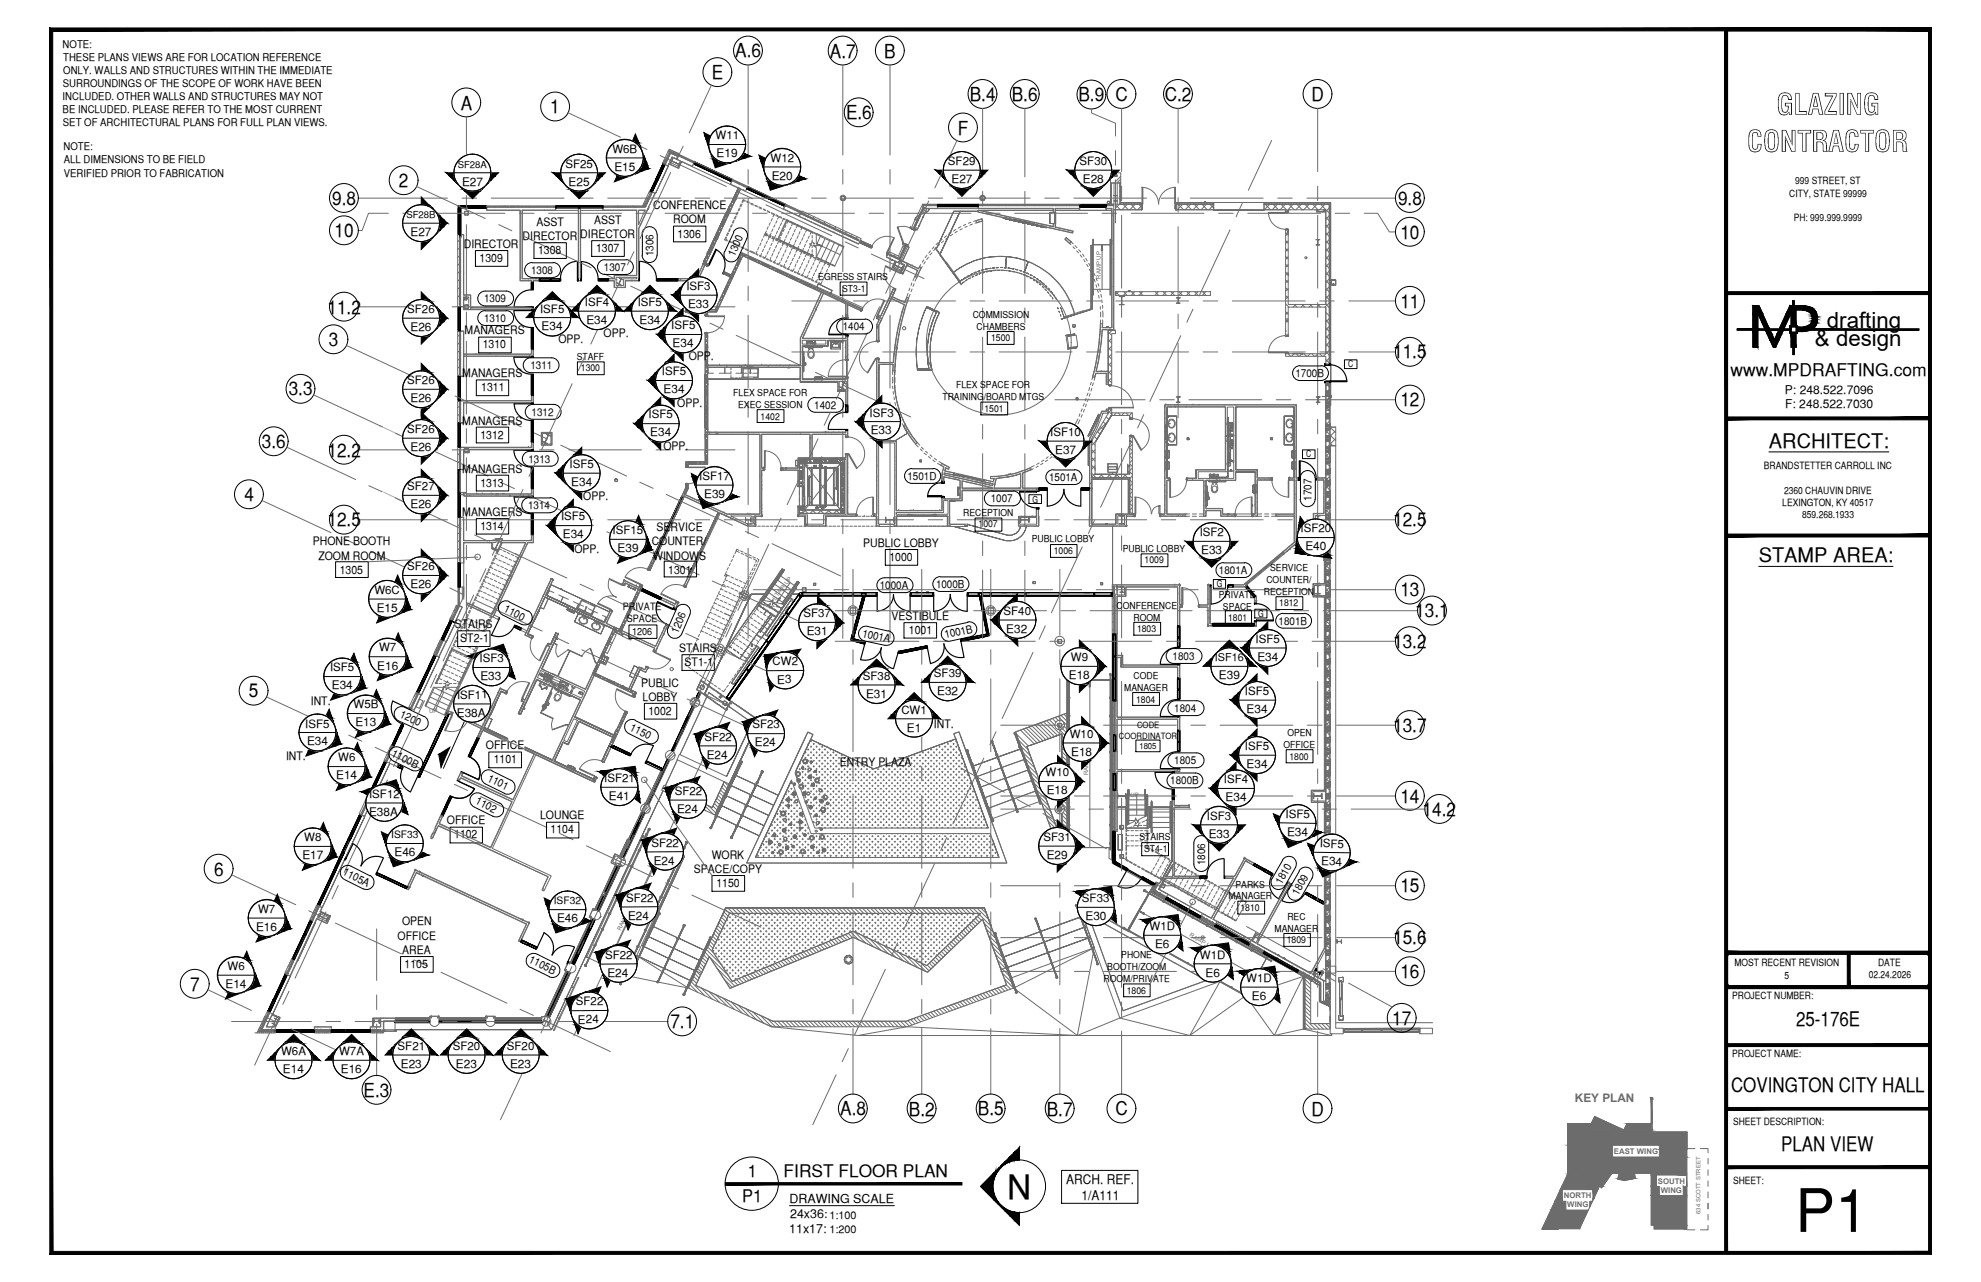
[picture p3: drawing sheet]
<svg xmlns="http://www.w3.org/2000/svg" width="432mm" height="279mm" viewBox="0 0 432 279" stroke-linecap="round" stroke-linejoin="round" font-family="sans-serif">
<defs><g id="words">
<text font-size="13.1" x="391.3" y="268.5">P1</text>
<text font-size="7.3" x="219.5" y="261.2">N</text>
<g font-size="6.3">
<text x="387.2" y="25">GLAZING</text>
<text x="380.8" y="33.1">CONTRACTOR</text>
</g>
<g font-size="4.9">
<text x="398.2" y="71.5">drafting</text>
<text x="395.6" y="75.5">&amp; design</text>
</g>
<g font-size="4.4">
<text x="385.6" y="97.5">ARCHITECT:</text>
<text x="383.3" y="122.5">STAMP AREA:</text>
<text x="391.5" y="223.7">25-176E</text>
<text x="377.3" y="238.1">COVINGTON CITY HALL</text>
<text x="388.2" y="250.8">PLAN VIEW</text>
</g>
<g font-size="4.2">
<text x="155.1" y="17.3">E</text>
<text x="160.3" y="12.5">A.6</text>
<text x="180.9" y="12.6">A.7</text>
<text x="192.7" y="12.6">B</text>
<text x="100.5" y="23.9">A</text>
<text x="211.4" y="22">B.4</text>
<text x="220.5" y="22">B.6</text>
<text x="235.1" y="22.1">B.9 C</text>
<text x="253.9" y="22">C.2</text>
<text x="285.9" y="22">D</text>
<text x="120" y="24.7">1</text>
<text x="184.4" y="26">E.6</text>
<text x="208.8" y="29.3">F</text>
<text x="86.9" y="40.8">2</text>
<text x="72.4" y="44.6">9.8</text>
<text x="304.7" y="44.6">9.8</text>
<text x="72.9" y="51.7">10</text>
<text x="305.2" y="52">10</text>
<text x="71.4" y="68.4">11.2</text>
<text x="305.2" y="67.1">11</text>
<text x="71.7" y="75.4">3</text>
<text x="303.7" y="78.1">11.5</text>
<text x="62.9" y="86.2">3.3</text>
<text x="305.2" y="88.6">12</text>
<text x="57.1" y="97.6">3.6</text>
<text x="71.4" y="99.6">12.2</text>
<text x="53.3" y="109.3">4</text>
<text x="71.4" y="114.7">12.5</text>
<text x="303.7" y="114.7">12.5</text>
<text x="305.2" y="129.9">13</text>
<text x="308.5" y="134.5">13.1</text>
<text x="303.7" y="141.2">13.2</text>
<text x="54.2" y="152">5</text>
<text x="303.7" y="159.5">13.7</text>
<text x="305.2" y="174.9">14</text>
<text x="310.1" y="177.8">14.2</text>
<text x="46.7" y="190.8">6</text>
<text x="305.2" y="194.4">15</text>
<text x="303.7" y="205.8">15.6</text>
<text x="41.5" y="215.9">7</text>
<text x="305.2" y="213.2">16</text>
<text x="146.1" y="224.1">7.1</text>
<text x="303.5" y="223.3">17</text>
<text x="79.2" y="239">E.3</text>
<text x="183.1" y="243.1">A.8</text>
<text x="198.1" y="243.1">B.2</text>
<text x="213.2" y="243.1">B.5</text>
<text x="228.2" y="243.1">B.7</text>
<text x="243.1" y="243.1">C</text>
<text x="285.9" y="243.1">D</text>
</g>
<g font-size="3.8">
<text x="377.2" y="82">www.MPDRAFTING.com</text>
<text x="163" y="256.6">1</text>
<text x="170.8" y="256.4">FIRST FLOOR PLAN</text>
<text x="161.8" y="261.9">P1</text>
</g>
<g font-size="2.9">
<text x="232.4" y="257.9">ARCH. REF.</text>
<text x="235.7" y="261.4">1/A111</text>
</g>
<g font-size="2.7">
<text x="172.1" y="262.2">DRAWING SCALE</text>
<text x="172" y="268.8">11x17:</text>
<text x="172.2" y="265.5">24x36:</text>
</g>
<g font-size="2.6">
<text x="156.2" y="34.3">E19</text>
<text x="100.7" y="40.4">E27</text>
<text x="124" y="40.4">E25</text>
<text x="133.9" y="37.2">E15</text>
<text x="168.2" y="39.2">E20</text>
<text x="207.4" y="39.9">E27</text>
<text x="236" y="39.9">E28</text>
<text x="89.5" y="51.4">E27</text>
<text x="127.8" y="70.6">E34</text>
<text x="139.4" y="70.6">E34</text>
<text x="150" y="67.1">E33</text>
<text x="89.5" y="72.1">E26</text>
<text x="118" y="72">E34</text>
<text x="146.6" y="75.7">E34</text>
<text x="89.5" y="87.6">E26</text>
<text x="144.7" y="85.7">E34</text>
<text x="389.1" y="85.8">P: 248.522.7096</text>
<text x="389.1" y="89">F: 248.522.7030</text>
<text x="141.7" y="95.1">E34</text>
<text x="189.8" y="94.7">E33</text>
<text x="89.5" y="98.3">E26</text>
<text x="230" y="98.9">E37</text>
<text x="124.5" y="105.9">E34</text>
<text x="89.5" y="110.7">E26</text>
<text x="153.5" y="108.5">E39</text>
<text x="122.7" y="117.3">E34</text>
<text x="284.5" y="120">E40</text>
<text x="134.6" y="120.3">E39</text>
<text x="261.8" y="120.8">E33</text>
<text x="89.5" y="128.2">E26</text>
<text x="82.1" y="133.3">E15</text>
<text x="219.3" y="137.9">E32</text>
<text x="175.8" y="138.4">E31</text>
<text x="82.2" y="145.9">E16</text>
<text x="104.7" y="148.3">E33</text>
<text x="169.4" y="149" transform="rotate(-1 169.4 149)">E3</text>
<text x="233" y="148">E18</text>
<text x="265.7" y="148">E39</text>
<text x="274.1" y="144">E34</text>
<text x="72.3" y="150.2">E34</text>
<text x="188.8" y="152.1">E31</text>
<text x="204.3" y="151.5">E32</text>
<text x="271.7" y="155.4">E34</text>
<text x="77.5" y="158.3">E13</text>
<text x="99.6" y="156.2">E38A</text>
<text x="197.7" y="159.4">E1</text>
<text x="66.9" y="162.4">E34</text>
<text x="154.1" y="165.4">E24</text>
<text x="164.5" y="162.7">E24</text>
<text x="233.5" y="164.7">E18</text>
<text x="271.7" y="167.4">E34</text>
<text x="73.3" y="169.9">E14</text>
<text x="228.2" y="173.1">E18</text>
<text x="80.5" y="177.8">E38A</text>
<text x="132.7" y="174.4">E41</text>
<text x="147.6" y="177.2">E24</text>
<text x="267.1" y="174.6">E34</text>
<text x="263.5" y="182.6">E33</text>
<text x="280.5" y="182.2" transform="rotate(1 280.5 182.2)">E34</text>
<text x="65.9" y="187.3">E17</text>
<text x="86" y="186.6">E46</text>
<text x="142.5" y="188.5" transform="rotate(-1 142.5 188.5)">E24</text>
<text x="228.2" y="187.2">E29</text>
<text x="288" y="188.6" transform="rotate(1 288 188.6)">E34</text>
<text x="55.8" y="202.9">E16</text>
<text x="121.4" y="201">E46</text>
<text x="136.9" y="200.5" transform="rotate(-1 136.9 200.5)">E24</text>
<text x="236.6" y="200.5">E30</text>
<text x="251.8" y="206.6">E6</text>
<text x="49.1" y="215.3">E14</text>
<text x="132.4" y="212.9">E24</text>
<text x="262.8" y="212.9">E6</text>
<text x="272.9" y="217.9">E6</text>
<text x="126" y="223.1" transform="rotate(-1 126 223.1)">E24</text>
<text x="61.7" y="233.9">E14</text>
<text x="74.3" y="233.9">E16</text>
<text x="87.4" y="232.7">E23</text>
<text x="99.4" y="232.7">E23</text>
<text x="111.2" y="232.7">E23</text>
</g>
<text font-size="2.6" fill="#6c6c6c" x="343.3" y="240.1">KEY PLAN</text>
<g font-size="2.5">
<text x="133.5" y="33.3">W6B</text>
<text x="156" y="30.4">W11</text>
<text x="168" y="35.2">W12</text>
<text x="206.6" y="35.9">SF29</text>
<text x="235.3" y="35.9">SF30</text>
<text x="123.3" y="36.5">SF25</text>
<text x="142.4" y="45.6">CONFERENCE</text>
<text x="113.9" y="52.4">DIRECTOR</text>
<text x="117" y="49.3">ASST</text>
<text x="126.5" y="51.9">DIRECTOR</text>
<text x="129.5" y="48.8">ASST</text>
<text x="146.7" y="48.7">ROOM</text>
<text x="147.7" y="51.8">1306</text>
<text x="101.1" y="54">DIRECTOR</text>
<text x="104.5" y="57.2">1309</text>
<text x="117.3" y="55.4">1308</text>
<text x="129.9" y="55">1307</text>
<text x="149.6" y="63.2">ISF3</text>
<text x="88.8" y="68.2">SF26</text>
<text x="117.7" y="68.1">ISF5</text>
<text x="127.5" y="66.7">ISF4</text>
<text x="139" y="66.7">ISF5</text>
<text x="146.3" y="71.8">ISF5</text>
<text x="101.3" y="72.9">MANAGERS</text>
<text x="105.2" y="75.9">1310</text>
<text x="121.7" y="74.7">OPP.</text>
<text x="131.6" y="73.4">OPP.</text>
<text x="88.8" y="83.8">SF26</text>
<text x="100.8" y="82.2">MANAGERS</text>
<text x="144.3" y="81.8">ISF5</text>
<text x="150.1" y="78.4">OPP.</text>
<text x="104.9" y="85.3">1311</text>
<text x="147.6" y="88.6">OPP.</text>
<text x="88.8" y="94.4">SF26</text>
<text x="100.8" y="92.5">MANAGERS</text>
<text x="104.7" y="95.6">1312</text>
<text x="141.4" y="91.2">ISF5</text>
<text x="189.5" y="90.8">ISF3</text>
<text x="228.9" y="95">ISF10</text>
<text x="124.1" y="102">ISF5</text>
<text x="144.6" y="98">OPP.</text>
<text x="88.8" y="106.9">SF27</text>
<text x="100.8" y="103">MANAGERS</text>
<text x="104.7" y="106">1313</text>
<text x="152.4" y="104.6">ISF17</text>
<text x="100.8" y="112.4">MANAGERS</text>
<text x="122.3" y="113.4">ISF5</text>
<text x="127.1" y="109">OPP.</text>
<text x="68.2" y="118.9">PHONE BOOTH</text>
<text x="104.7" y="115.5">1314</text>
<text x="133.5" y="116.4">ISF15</text>
<text x="142" y="118.9">COUNTER/</text>
<text x="143.1" y="115.8">SERVICE</text>
<text x="188.2" y="119.2">PUBLIC LOBBY</text>
<text x="261.5" y="116.8">ISF2</text>
<text x="283.5" y="116">ISF20</text>
<text x="69.4" y="122">ZOOM ROOM</text>
<text x="74" y="125">1305</text>
<text x="88.8" y="124.3">SF26</text>
<text x="125.2" y="120.5">OPP.</text>
<text x="142.4" y="122">WINDOWS</text>
<text x="145.7" y="125.1">1301</text>
<text x="193.9" y="122.2">1000</text>
<text x="81.6" y="129.4">W6C</text>
<text x="99.1" y="136.8">STAIRS</text>
<text x="175.1" y="134.5">SF37</text>
<text x="194.3" y="135.1">VESTIBULE</text>
<text x="218.8" y="134">SF40</text>
<text x="82.6" y="142">W7</text>
<text x="100.3" y="140">ST2-1</text>
<text x="148" y="142">STAIRS</text>
<text x="198.1" y="138.2">1001</text>
<text x="273.7" y="140.1">ISF5</text>
<text x="71.9" y="146.3">ISF5</text>
<text x="104.5" y="144.3">ISF3</text>
<text x="139.8" y="149.7">PUBLIC</text>
<text x="149.2" y="145.2">ST1-1</text>
<text x="168.4" y="145" transform="rotate(-1 168.4 145)">CW2</text>
<text x="188.1" y="148.2">SF38</text>
<text x="203.6" y="147.6">SF39</text>
<text x="233.4" y="144.1">W9</text>
<text x="67.8" y="153.5">INT.</text>
<text x="77.1" y="154.4">W5B</text>
<text x="99.6" y="152.3" transform="rotate(-1 99.6 152.3)">ISF11</text>
<text x="140.1" y="152.8">LOBBY</text>
<text x="141.4" y="155.9">1002</text>
<text x="196.5" y="155.5">CW1</text>
<text x="271.3" y="151.4">ISF5</text>
<text x="66.5" y="158.6">ISF5</text>
<text x="153.5" y="161.4">SF22</text>
<text x="164" y="158.8">SF23</text>
<text x="203.6" y="158.8">INT.</text>
<text x="233.2" y="160.8">W10</text>
<text x="62.4" y="165.7">INT.</text>
<text x="73.7" y="165.9">W6</text>
<text x="105.9" y="163.2">OFFICE</text>
<text x="107.6" y="166.3">1101</text>
<text x="183.1" y="166.9">ENTRY PLAZA</text>
<text x="271.3" y="163.4">ISF5</text>
<text x="80.5" y="173.9">ISF12</text>
<text x="131.7" y="170.4">ISF21</text>
<text x="147.1" y="173.2">SF22</text>
<text x="227.9" y="169.2">W10</text>
<text x="266.8" y="170.7">ISF4</text>
<text x="97.4" y="179.6">OFFICE</text>
<text x="117.7" y="178.5">LOUNGE</text>
<text x="263.1" y="178.7">ISF3</text>
<text x="280.2" y="178.2" transform="rotate(1 280.2 178.2)">ISF5</text>
<text x="66.3" y="183.3">W8</text>
<text x="99" y="182.7">1102</text>
<text x="120" y="181.6">1104</text>
<text x="142" y="184.5">SF22</text>
<text x="227.5" y="183.3">SF31</text>
<text x="287.7" y="184.7" transform="rotate(1 287.7 184.7)">ISF5</text>
<text x="151.3" y="190.3">SPACE/COPY</text>
<text x="155.1" y="187.2">WORK</text>
<text x="136.5" y="196.5" transform="rotate(-1 136.5 196.5)">SF22</text>
<text x="156.1" y="193.4">1150</text>
<text x="235.8" y="196.6">SF33</text>
<text x="56.3" y="199">W7</text>
<text x="87.6" y="201.7">OPEN</text>
<text x="250.6" y="202.7">W1D</text>
<text x="86.7" y="204.8">OFFICE</text>
<text x="87.7" y="207.8">AREA</text>
<text x="131.9" y="209">SF22</text>
<text x="261.6" y="208.9">W1D</text>
<text x="49.6" y="211.4">W6</text>
<text x="88.2" y="210.9">1105</text>
<text x="271.7" y="214">W1D</text>
<text x="125.5" y="219.1" transform="rotate(-1 125.5 219.1)">SF22</text>
<text x="61.3" y="229.9">W6A</text>
<text x="73.9" y="229.9">W7A</text>
<text x="86.7" y="228.8">SF21</text>
<text x="98.7" y="228.8">SF20</text>
<text x="110.5" y="228.8">SF20</text>
</g>
<g font-size="2.4">
<text x="115.8" y="59.7">1308</text>
<text x="131.6" y="59.1">1307</text>
<text x="142.4" y="55.9" transform="rotate(-90 142.4 55.9)">1306</text>
<text x="160.1" y="56.1" transform="rotate(-65 160.1 56.1)">1300</text>
<text x="105.5" y="65.9">1309</text>
<text x="105.5" y="70.2">1310</text>
<text x="183.7" y="72">1404</text>
<text x="115.6" y="80.4">1311</text>
<text x="282.4" y="82.2">1700B</text>
<text x="177.5" y="89.1">1402</text>
<text x="115.9" y="90.6">1312</text>
<text x="115.2" y="100.8">1313</text>
<text x="197.8" y="104.6">1501D</text>
<text x="228.7" y="104.8">1501A</text>
<text x="115.1" y="110.9">1314</text>
<text x="216" y="109.5">1007</text>
<text x="285.9" y="109.1" transform="rotate(-90 285.9 109.1)">1707</text>
<text x="265.7" y="125.1">1801A</text>
<text x="191.8" y="128.4">1000A</text>
<text x="204" y="128.1">1000B</text>
<text x="109.7" y="133.2" transform="rotate(26 109.7 133.2)">1100</text>
<text x="278.7" y="136.1">1801B</text>
<text x="147.8" y="138.1" transform="rotate(-67 147.8 138.1)">1206</text>
<text x="187.8" y="138.7" transform="rotate(12 187.8 138.7)">1001A</text>
<text x="206.1" y="139.1" transform="rotate(-12 206.1 139.1)">1001B</text>
<text x="255.6" y="143.8">1803</text>
<text x="264.8" y="144.1">ISF16</text>
<text x="256" y="155.2">1804</text>
<text x="87" y="156.3" transform="rotate(24 87 156.3)">1200</text>
<text x="137.2" y="159.1" transform="rotate(26 137.2 159.1)">1150</text>
<text x="85.2" y="164.7" transform="rotate(27 85.2 164.7)">1100B</text>
<text x="256" y="166.6">1805</text>
<text x="106.1" y="170.1" transform="rotate(26 106.1 170.1)">1101</text>
<text x="255.1" y="170.9">1800B</text>
<text x="103.5" y="175.1" transform="rotate(27 103.5 175.1)">1102</text>
<text x="74.5" y="190.6" transform="rotate(27 74.5 190.6)">1105A</text>
<text x="262.7" y="188.6" transform="rotate(-90 262.7 188.6)">1806</text>
<text x="279.3" y="192.9" transform="rotate(-61 279.3 192.9)">1810</text>
<text x="283" y="195.3" transform="rotate(-61 283 195.3)">1809</text>
<text x="115.1" y="209.7" transform="rotate(26 115.1 209.7)">1105B</text>
<text x="180.8" y="265.6">1:100</text>
<text x="180.8" y="268.8">1:200</text>
</g>
<g font-size="2.3">
<text x="13.7" y="10.5">NOTE:</text>
<text x="13.8" y="13.3">THESE PLANS VIEWS ARE FOR LOCATION REFERENCE</text>
<text x="13.8" y="16.2">ONLY. WALLS AND STRUCTURES WITHIN THE IMMEDIATE</text>
<text x="13.7" y="21.8">INCLUDED. OTHER WALLS AND STRUCTURES MAY NOT</text>
<text x="13.7" y="19">SURROUNDINGS OF THE SCOPE OF WORK HAVE BEEN</text>
<text x="13.7" y="24.7">BE INCLUDED. PLEASE REFER TO THE MOST CURRENT</text>
<text x="13.7" y="27.6">SET OF ARCHITECTURAL PLANS FOR FULL PLAN VIEWS.</text>
<text x="13.8" y="32.8">NOTE:</text>
<text x="13.9" y="35.6">ALL DIMENSIONS TO BE FIELD</text>
<text x="13.9" y="38.5">VERIFIED PRIOR TO FABRICATION</text>
</g>
<g font-size="2.2">
<text x="391.3" y="40.2">999 STREET, ST</text>
<text x="390" y="42.9">CITY, STATE 99999</text>
<text x="391" y="48.2">PH: 999.999.9999</text>
<text x="384.5" y="102.3">BRANDSTETTER CARROLL INC</text>
<text x="388.9" y="107.6">2360 CHAUVIN DRIVE</text>
<text x="388.5" y="110.3">LEXINGTON, KY 40517</text>
<text x="392.8" y="113">859.268.1933</text>
<text x="135.8" y="133">PRIVATE</text>
<text x="136.7" y="135.6">SPACE</text>
<text x="137.8" y="138.3">1206</text>
<text x="85.3" y="182.7">ISF33</text>
<text x="120.7" y="197.1">ISF32</text>
<text x="378.1" y="210.6">MOST RECENT REVISION</text>
<text x="389" y="213.3">5</text>
<text x="407.3" y="213.2">02.24.2026</text>
<text x="409.4" y="210.6">DATE</text>
<text x="377.6" y="217.8">PROJECT NUMBER:</text>
<text x="377.6" y="230.4">PROJECT NAME:</text>
<text x="377.8" y="245.2">SHEET DESCRIPTION:</text>
<text x="377.8" y="257.9">SHEET:</text>
</g>
<g font-size="2.1">
<text x="99.8" y="36.5">SF28A</text>
<text x="88.6" y="47.5">SF28B</text>
<text x="178.4" y="61">EGRESS STAIRS</text>
<text x="183.6" y="63.6">ST3-1</text>
<text x="212" y="69.3">COMMISSION</text>
<text x="212.9" y="71.9">CHAMBERS</text>
<text x="216" y="74.4">1500</text>
<text x="125.7" y="78.4">STAFF</text>
<text x="126.6" y="80.9">1300</text>
<text x="293.9" y="80.1">C</text>
<text x="159.8" y="86.4">FLEX SPACE FOR</text>
<text x="160.9" y="88.9">EXEC SESSION</text>
<text x="205.4" y="87.2">TRAINING/BOARD MTGS</text>
<text x="208.4" y="84.6">FLEX SPACE FOR</text>
<text x="214.6" y="89.8">1501</text>
<text x="165.8" y="91.4">1402</text>
<text x="284.7" y="99.7">C</text>
<text x="209.9" y="112.4">RECEPTION</text>
<text x="225" y="109.5">G</text>
<text x="213.3" y="114.9">1007</text>
<text x="224.9" y="118.2">PUBLIC LOBBY</text>
<text x="229.7" y="120.7">1006</text>
<text x="244.7" y="120.2">PUBLIC LOBBY</text>
<text x="249.5" y="122.7">1009</text>
<text x="276.9" y="124.5">SERVICE</text>
<text x="265.2" y="128">G</text>
<text x="265.7" y="130.3">PRIVATE</text>
<text x="275.5" y="129.6">RECEPTION</text>
<text x="276" y="127">COUNTER/</text>
<text x="243.4" y="132.7">CONFERENCE</text>
<text x="247.1" y="135.3">ROOM</text>
<text x="247.8" y="137.8">1803</text>
<text x="266.6" y="132.8">SPACE</text>
<text x="267.7" y="135.4">1801</text>
<text x="274.3" y="134.4">G</text>
<text x="278.8" y="132.1">1812</text>
<text x="247.1" y="148">CODE</text>
<text x="245" y="150.6">MANAGER</text>
<text x="247.6" y="153.2">1804</text>
<text x="280.6" y="160.4">OPEN</text>
<text x="279.8" y="163">OFFICE</text>
<text x="281.1" y="165.5">1800</text>
<text x="248.3" y="183.1">STAIRS</text>
<text x="249.4" y="185.7">ST4-1</text>
<text x="267.8" y="196">MANAGER</text>
<text x="269.3" y="193.5">PARKS</text>
<text x="270.4" y="198.6">1810</text>
<text x="277.8" y="203.1">MANAGER</text>
<text x="280.6" y="200.5">REC</text>
<text x="244.4" y="208.9">PHONE</text>
<text x="280.5" y="205.6">1809</text>
<text x="240.5" y="214">ROOM/PRIVATE</text>
<text x="241.4" y="211.5">BOOTH/ZOOM</text>
<text x="245.6" y="216.5">1806</text>
</g>
<g font-size="1.9">
<text x="243.9" y="161">COORDINATOR</text>
<text x="247.8" y="158.7">CODE</text>
<text x="248.3" y="163.3">1805</text>
</g>
<g font-size="1.7" fill="#6c6c6c">
<text x="351.8" y="251.5">EAST WING</text>
<text x="361.4" y="257.9">SOUTH</text>
<text x="340.9" y="261.1">NORTH</text>
<text x="341.6" y="263.1">WING</text>
<text x="362" y="259.9">WING</text>
</g>
<g font-size="1.3" fill="#6c6c6c">
<text x="240" y="60.7" transform="rotate(-90 240 60.7)">RAMP UP</text>
<text x="169" y="130.9" transform="rotate(-53 169 130.9)">STAIR UP</text>
<text x="93.5" y="155.4">UP</text>
<text x="237.2" y="168.9" transform="rotate(-90 237.2 168.9)">RAMP UP</text>
<text x="246.4" y="173.7">UP</text>
<text x="135.3" y="202.9" transform="rotate(-65 135.3 202.9)">RAMP UP</text>
<text x="259.2" y="204.1" transform="rotate(29 259.2 204.1)">RAMP UP</text>
<text x="370.6" y="264.5" transform="rotate(-90 370.6 264.5)">634 SCOTT STREET</text>
</g>
</g></defs>
<!-- layer: SYMBOLS -->
<g fill="none" stroke="#000" stroke-width=".22">
<path d="M98.9 37.7h8.1M122.2 37.7h8.1M132.2 34.4h8.1M154.5 31.5h8.1M166.5 36.4h8.1M205.6 37.1h8.1M234.3 37.1h8M87.8 48.6h8M87.8 69.3h8M116.3 69.2h8.1M126.1 67.8h8.1M137.7 67.8h8"/>
<path d="M144.9 72.9h8.1M148.3 64.3h8M87.8 84.8h8M87.8 95.5h8M140 92.3h8.1M142.9 82.9h8M188.2 91.9h8.1M228.2 96.1h8.1M87.8 107.9h8M120.9 114.6h8.1M122.7 103.1h8.1M132.9 117.5h8"/>
<path d="M151.7 105.7h8.1M260.1 118h8.1M282.8 117.2h8M80.4 130.6h8M87.8 125.4h8M174.1 135.6h8M217.7 135.1h8.1M65.2 159.6h8M70.6 147.4h8.1M75.8 155.5h8M80.5 143.1h8M98.9 153.4h8"/>
<path d="M101.5 156.5l-4.9 10.9M103.1 145.5h8.1M162.9 159.9h8.1M175.2 146.1l-8.1 .1M187.1 149.3h8M195.2 156.7h8.1M202.6 148.7h8M231.3 145.2h8M264 145.2h8M270 152.6h8.1M272.3 141.2h8.1M71.6 167.1h8"/>
<path d="M79.8 175h8M131 171.6h8.1M146 174.4h8.1M152.5 162.6h8M226.4 170.3h8.1M231.7 161.9h8.1M261.7 179.8h8M265.4 171.8h8M270 164.6h8.1M278.8 179.3l8.1 .2M64.1 184.5h8.1M84.2 183.8h8.1"/>
<path d="M119.6 198.2h8.1M143.4 197.6l-8 .1M149 185.6l-8 .1M226.4 184.4h8M234.8 197.7h8.1M286.3 185.7l8 .2M47.4 212.5h8.1M54.1 200.1h8.1M138.9 210.1h-8.1M249.3 203.8h8.1M260.3 210.1h8.1M270.4 215.1h8.1"/>
<path d="M59.9 231.1h8.1M72.6 231.1h8M85.6 229.9h8.1M97.7 229.9h8M109.5 229.9h8M132.5 220.2l-8 .1M222.2 252.9v-2.8l-8.5 8.5 8.5 8.4v-2.7"/>
<circle cx="103" cy="37.6" r="4"/>
<circle cx="126.2" cy="37.6" r="4"/>
<circle cx="136.2" cy="34.4" r="4"/>
<circle cx="158.5" cy="31.5" r="4"/>
<circle cx="170.5" cy="36.4" r="4"/>
<circle cx="209.6" cy="37.1" r="4"/>
<circle cx="209.7" cy="37.1" r="4"/>
<circle cx="238.3" cy="37.1" r="4"/>
<circle cx="91.8" cy="48.6" r="4"/>
<circle cx="91.8" cy="48.7" r="4"/>
<circle cx="91.8" cy="69.3" r="4"/>
<circle cx="120.4" cy="69.2" r="4"/>
<circle cx="130.1" cy="67.8" r="4"/>
<circle cx="141.6" cy="67.8" r="4"/>
<circle cx="141.7" cy="67.8" r="4"/>
<circle cx="148.9" cy="72.9" r="4"/>
<circle cx="152.2" cy="64.3" r="4"/>
<circle cx="152.3" cy="64.4" r="4"/>
<circle cx="91.8" cy="84.8" r="4"/>
<circle cx="91.8" cy="95.5" r="4"/>
<circle cx="91.8" cy="84.9" r="4"/>
<circle cx="144" cy="92.3" r="4"/>
<circle cx="144" cy="92.4" r="4"/>
<circle cx="146.9" cy="82.9" r="4"/>
<circle cx="192.2" cy="91.9" r="4"/>
<circle cx="192.3" cy="91.9" r="4"/>
<circle cx="232.3" cy="96.1" r="4"/>
<circle cx="91.8" cy="107.9" r="4"/>
<circle cx="91.8" cy="108" r="4"/>
<circle cx="124.9" cy="114.5" r="4"/>
<circle cx="125" cy="114.5" r="4"/>
<circle cx="126.8" cy="103.1" r="4"/>
<circle cx="126.8" cy="103.2" r="4"/>
<circle cx="136.9" cy="117.5" r="4"/>
<circle cx="155.7" cy="105.7" r="4"/>
<circle cx="155.8" cy="105.8" r="4"/>
<circle cx="264.1" cy="118" r="4"/>
<circle cx="264.1" cy="117.9" r="4"/>
<circle cx="286.8" cy="117.1" r="4"/>
<circle cx="84.4" cy="130.5" r="4"/>
<circle cx="91.8" cy="125.4" r="4"/>
<circle cx="178.1" cy="135.6" r="4"/>
<circle cx="178.1" cy="135.7" r="4"/>
<circle cx="221.8" cy="135.1" r="4"/>
<circle cx="69.2" cy="159.6" r="4"/>
<circle cx="69.2" cy="159.7" r="4"/>
<circle cx="74.6" cy="147.4" r="4"/>
<circle cx="74.6" cy="147.5" r="4"/>
<circle cx="79.7" cy="155.5" r="4"/>
<circle cx="79.8" cy="155.5" r="4"/>
<circle cx="84.5" cy="143.1" r="4"/>
<circle cx="84.5" cy="143.2" r="4"/>
<circle cx="102.9" cy="153.4" r="4"/>
<circle cx="107.1" cy="145.4" r="4"/>
<circle cx="167" cy="159.9" r="4"/>
<circle cx="171.1" cy="146.1" r="4"/>
<circle cx="171.2" cy="146.1" r="4"/>
<circle cx="191" cy="149.3" r="4"/>
<circle cx="191.1" cy="149.3" r="4"/>
<circle cx="199.2" cy="156.6" r="4"/>
<circle cx="199.3" cy="156.6" r="4"/>
<circle cx="206.5" cy="148.7" r="4"/>
<circle cx="206.6" cy="148.7" r="4"/>
<circle cx="235.2" cy="145.2" r="4"/>
<circle cx="235.3" cy="145.2" r="4"/>
<circle cx="267.9" cy="145.2" r="4"/>
<circle cx="268" cy="145.2" r="4"/>
<circle cx="274" cy="152.6" r="4"/>
<circle cx="276.3" cy="141.2" r="4"/>
<circle cx="276.4" cy="141.3" r="4"/>
<circle cx="75.5" cy="167" r="4"/>
<circle cx="75.6" cy="167" r="4"/>
<circle cx="83.7" cy="175" r="4"/>
<circle cx="83.8" cy="175" r="4"/>
<circle cx="135" cy="171.5" r="4"/>
<circle cx="135" cy="171.6" r="4"/>
<circle cx="150" cy="174.3" r="4"/>
<circle cx="150" cy="174.4" r="4"/>
<circle cx="156.5" cy="162.5" r="4"/>
<circle cx="230.5" cy="170.3" r="4"/>
<circle cx="235.7" cy="161.9" r="4"/>
<circle cx="235.8" cy="162" r="4"/>
<circle cx="265.7" cy="179.7" r="4"/>
<circle cx="265.7" cy="179.8" r="4"/>
<circle cx="269.4" cy="171.8" r="4"/>
<circle cx="269.4" cy="171.9" r="4"/>
<circle cx="274" cy="164.6" r="4"/>
<circle cx="282.8" cy="179.4" r="4"/>
<circle cx="282.9" cy="179.4" r="4"/>
<circle cx="68.2" cy="184.4" r="4"/>
<circle cx="68.2" cy="184.5" r="4"/>
<circle cx="88.2" cy="183.8" r="4"/>
<circle cx="88.3" cy="183.8" r="4"/>
<circle cx="123.7" cy="198.2" r="4"/>
<circle cx="139.4" cy="197.6" r="4"/>
<circle cx="144.9" cy="185.6" r="4"/>
<circle cx="145" cy="185.6" r="4"/>
<circle cx="230.4" cy="184.4" r="4"/>
<circle cx="238.9" cy="197.7" r="4"/>
<circle cx="238.9" cy="197.8" r="4"/>
<circle cx="290.3" cy="185.8" r="4"/>
<circle cx="51.4" cy="212.5" r="4"/>
<circle cx="51.4" cy="212.6" r="4"/>
<circle cx="58.1" cy="200.1" r="4"/>
<circle cx="58.2" cy="200.1" r="4"/>
<circle cx="134.8" cy="210" r="4"/>
<circle cx="134.9" cy="210.1" r="4"/>
<circle cx="253.3" cy="203.8" r="4"/>
<circle cx="253.4" cy="203.9" r="4"/>
<circle cx="264.3" cy="210" r="4"/>
<circle cx="264.4" cy="210" r="4"/>
<circle cx="274.4" cy="215.1" r="4"/>
<circle cx="274.4" cy="215.2" r="4"/>
<circle cx="64" cy="231.1" r="4"/>
<circle cx="64" cy="231" r="4"/>
<circle cx="76.6" cy="231" r="4"/>
<circle cx="76.6" cy="231.1" r="4"/>
<circle cx="89.6" cy="229.9" r="4"/>
<circle cx="89.7" cy="229.9" r="4"/>
<circle cx="101.7" cy="229.9" r="4"/>
<circle cx="113.5" cy="229.9" r="4"/>
<circle cx="128.4" cy="220.2" r="4"/>
<circle cx="128.5" cy="220.2" r="4"/>
<circle cx="163.9" cy="258" r="5.8"/>
<circle cx="222.2" cy="258.5" r="5.7"/>
</g>
<g fill="#000" stroke="#000" stroke-width=".22">
<path d="M99.5 39.9l.6 .6zM106.7 39.2h.4l-.7 .7zM122.8 39.9l.6 .6zM130 39.2h.4l-.7 .7zM134.4 38.5h2.6l-3.1 1.1zM134.6 38.1l.2 .1zM137 38.4l.7-.2zM137.9 38.1l.7-.3zM138.5 29.2l.6 1.5h-1.2zM139.1 31.6h.3l.3 .7zM140 33l.3 .7zM153.4 28.9l1.5 .8h-1.2z"/>
<path d="M154.2 31.2h.3v.7zM154.7 32.7l.2 .6zM155.6 35.5h3.6l-3.3 1.1zM159.6 35.4l.2-.1zM160.5 35h.2zM162.1 33.3l.2 .2h-.3zM165.4 33.8l1.5 .7h-1.2zM166.2 36.1h.3v.7zM166.7 37.7l.2 .5zM172.5 39.9h.2l-.2 .1zM174.1 38.2l.2 .2h-.3zM206.2 39.3l.6 .6z"/>
<path d="M206.8 39.9l.6 .5zM211.9 40.4l.6-.5zM213.4 38.6h.4l-.7 .7zM234.8 39.3l.7 .6zM235.5 39.9l.6 .5zM240.5 40.4l.7-.5zM242 38.6h.4l-.7 .7zM91.8 42.9l1.7 1.7h-1.7zM92.6 52.6h.9v.1zM93.3 44.9h.5l.4 .4zM94.6 45.8l.6 .6zM94 52l.6-.5z"/>
<path d="M95.5 50.2h.4l-.7 .7zM100.1 40.5l.6 .5zM101.3 41.7h3.3l-1.6 1.6zM105.2 41l.6-.5zM123.4 40.5l.6 .5zM124.6 41.7h3.3l-1.7 1.6zM128.5 41l.6-.5zM152.3 58.6v1.7h-1.7zM167.6 40.4h3.6l-3.3 1.1zM171.6 40.3l.2-.1zM208 41.1h3.3l-1.6 1.7zM236.7 41.1h3.3l-1.7 1.7z"/>
<path d="M91.8 63.6l1.7 1.7h-1.7zM91.8 79.2l1.7 1.6h-1.7zM92.6 73.3h.9zM93.3 65.6h.5l.4 .4zM94.6 66.5l.6 .6zM94 72.6l.6-.4zM95.5 70.9h.4l-.7 .7zM116.9 67l.6-.6zM118 65.9l-.5 .5zM118.7 65.2l1.7-1.6 1.6 1.6zM121.9 65.5h.5l.3 .4zM123.2 66.4l.6 .6z"/>
<path d="M126.7 65.6l.6-.6zM127.8 64.5h.1l-.6 .5zM128.5 63.8l1.6-1.6 1.7 1.6zM131.7 64.1h.4l.4 .4zM133 65l.6 .6zM138.8 65l-.6 .6zM139.3 64.5h.1l-.6 .5zM140 63.8l1.7-1.6 1.6 1.6zM143.2 64.1h.4l.4 .4zM144.5 65l.7 .6zM144.8 74.4h.4l.4 .7zM145 79.2h.4l-.7 .4z"/>
<path d="M146 70l-.5 .7zM146 75.8l.7 .5zM146.9 69.2h.5l-.7 .3zM146.9 77.2v1.7h-1.6zM147.2 76.8l1.7 .1zM148.1 65.8h.5l.3 .7zM148.9 67.2v1.6h-1.6zM149.4 61.5l-.6 .6zM149.4 67.2l.7 .5zM150.3 60.6h.4l-.6 .4zM150.6 68.3l1.7 .1zM91.8 89.8l1.7 1.6h-1.7z"/>
<path d="M92.6 88.8h.9zM92.6 99.4h.9zM93.3 81.2h.5l.4 .3zM93.3 91.8h.5l.4 .3zM94.6 82l.6 .6zM94 88.2l.6-.5zM94.6 92.6l.6 .6zM94 98.8l.6-.4zM95.5 86.4h.4l-.7 .7zM95.5 97h.4l-.7 .7zM124.8 99.4h.4l-.7 .4zM125.1 99.1l1.7-1.6v1.6z"/>
<path d="M139.9 93.9h.4l.4 .7zM141.2 89.5l-.6 .6zM141.2 95.2l.6 .5zM142 88.6h.5l-.7 .4zM142.3 96.3l1.7 .1zM142.7 84.5h.5l.4 .7zM144 86.6v1.7h-1.6zM143.4 80.6l.7-.5zM144.1 85.7l.6 .5zM145.2 86.9h1.7zM188.1 93.5h.4l.4 .7zM189.4 89.1l-.6 .6z"/>
<path d="M189.4 94.8l.7 .4zM190.2 88.2h.5l-.7 .4zM190.5 95.9h1.8zM192.2 86.2v1.7h-1.6zM228.8 98.4l.6 .5zM229.4 98.9l.7 .5zM234.5 99.4l.6-.5zM236 97.7h.4l-.7 .7zM91.8 102.3l1.7 1.6h-1.7zM91.8 119.7l1.7 1.6h-1.7zM92.6 112h.9zM93.3 104.3h.5l.4 .3z"/>
<path d="M94.6 105.1l.6 .6zM94 111.3l.6-.5zM95.5 109.5h.4l-.7 .7zM120.8 116.1h.4l.4 .7zM121.5 112.3l.6-.6zM122.1 117.3l.6 .6zM122.6 104.7h.5l.3 .7zM123 110.8h.4l-.7 .4zM123.2 118.5l1.8 .1zM123.3 100.9l.7-.6zM124 106l.5 .5zM123.3 110.5l1.7-1.7v1.7z"/>
<path d="M125 107.1l1.8 .1zM139.2 112.3l.6 1.6h-1.2zM139.8 114.7h.3l.3 .7zM140.7 116.1l.3 .7zM150.7 103.2l1.4 .7h-1.2zM151.4 105.5h.4v.7zM152 107l.1 .6zM152.8 109.8h3.7l-3.3 1.1zM156.7 109.6l.3-.1zM157.7 109.2h.3l-.3 .1zM159.4 107.6l.4 .2h-.5zM230.6 100.1h3.3l-1.6 1.7z"/>
<path d="M267.8 119.5h.5l-.7 .7zM282.8 116.6l-.1 .7zM283 115.1h.3l-.3 .7zM283.4 112.6l1 1.3h-1.2zM82.6 134.6h2.6l-3.1 1.2zM82.8 134.2l.2 .1zM85.2 134.5l.7-.2zM86 134.2l.8-.3zM86.7 125.3l.6 1.6h-1.3zM86.8 137.9l.6 1.5h-1.2zM87.3 127.8h.3l.3 .6zM88.1 129.1l.4 .8z"/>
<path d="M92.6 129.3h.9zM93.3 121.7h.5l.4 .3zM94.6 122.6l.6 .5zM94 128.7l.6-.4zM95.5 126.9h.4l-.7 .7zM135.1 121.5h2.6l-3.1 1.2zM135.3 121.2l.2 .1zM137.7 121.5l.7-.2zM138.6 121.2l.7-.3zM178.2 129.9l1.6 1.7h-1.6zM178.9 139.6h.9v.1zM179.7 132h.4l.4 .3z"/>
<path d="M180.3 139l.6-.5zM181 132.8l.6 .6zM181.8 137.2h.4l-.7 .7zM217.6 136.7h.5l.3 .7zM218.9 132.3l-.6 .6zM218.9 138l.7 .5zM219.8 131.4h.4l-.7 .4zM220.1 139.1h1.7zM221.7 129.4v1.7h-1.6zM235.3 139.5l1.7 1.7h-1.7zM260.7 120.2l.6 .6zM261.3 120.8l.6 .5z"/>
<path d="M262.4 122h3.4l-1.7 1.6zM266.4 121.3l.6-.5zM268 139.5l1.6 1.7h-3.3zM273.5 138.4l-.6 .6zM274.4 137.5h.4l-.7 .4zM276.4 135.5v1.7h-1.7zM285.6 121l.7 .1zM286.3 121.1l.7 .1zM286.4 121.2h3.4l.5 .5zM288.9 120.6l.3-.3 .2 .3zM71.8 154.6l.5 1.5h-1.3zM72.3 157h.3l.2 .7z"/>
<path d="M72.6 151.5h2.7l-3.2 1.1zM72.8 151.1l.6 .2h-.7zM73 158.4l.3 .7zM75.6 151.3h.3zM76.6 150.9h.3l-.4 .2zM77.2 142.4l.5 1.4h-1.3zM77.7 144.8h.3l.2 .7zM78 159.6h2.5l-3 1.1zM78.2 159.2l.2 .1zM78.4 146.2l.3 .7zM80.6 159.4l.6-.1zM81.4 159.2l.8-.3z"/>
<path d="M82 150.3l.7 1.5h-1.3zM82.7 152.7h.3l.2 .7zM82.7 147.2h2.6l-3.1 1.1zM82.9 146.8l.2 .1zM83.6 154.1l.2 .7zM85.3 147.1l.7-.2zM86.2 146.8l.7-.2zM87.4 140.3h.4l.2 .7zM88.3 141.7l.3 .7h-.1zM103.1 143.5h.7l-.2 .2zM105.3 141.9l.6-.2zM105.9 141.7l.3-.1z"/>
<path d="M106.5 141.5l3.2-1.1 .4 1.1zM110.7 143.5l.2 .2zM111 144.2l.3 .8zM111.1 146.6h.7l.3 .7zM154.6 158.9l.7-.2zM155.3 158.7l.3-.1zM157.6 158.6l.8 .1zM155.8 158.5l3.3-1.1-.6 1.1zM162.7 159.6h.3v.7zM165.1 156.2l.6-.2zM165.7 156h.4zM166.9 145.2h.4l-.2 .7z"/>
<path d="M167.2 146.7l.2 .8zM167.5 148.8h.7l.6 .6zM168.1 156h.8zM166.3 155.8l3.2-1.1-.5 1.1zM170.1 142.2l.5-.1zM170.6 142.1l.8-.1zM172.9 142.4h1l-.2 .3zM170.9 142l3.7-.5-.5 .5zM187.6 147.1l.7-.6zM188.7 146h.1l-.5 .5zM191.1 143.6l1.7 1.7h-3.4zM192.7 145.6h.3l.4 .4z"/>
<path d="M193.9 146.5l.7 .6zM195.8 154.4l.6-.6zM196.9 153.3l-.5 .5zM197.5 152.6l1.8-1.7 1.6 1.7zM200.8 152.9h.4l.4 .4zM202.1 153.8l.6 .6zM203.7 145.9l-.6 .6zM204.2 145.4h.1l-.6 .5zM206.6 143l1.6 1.7h-3.3zM208.1 145h.4l.4 .4zM209.4 145.9l.7 .6zM235.8 156.2l1.6 1.7h-1.6z"/>
<path d="M236.1 149.2h.9zM236.9 141.5h.3l.4 .4zM237.3 158.2h.4l.4 .4zM238.1 142.4l.7 .5zM237.6 148.5l.5-.5zM238.6 159.1l.6 .6zM239 146.7h.5l-.7 .7zM265.1 142.4l-.6 .6zM265.6 141.9h.1l-.6 .5zM269.5 141.5h.4l.4 .4zM269.9 154.1h.4l.3 .7zM270.8 142.4l.7 .6z"/>
<path d="M271.1 149.7l-.5 .7zM271.1 155.4l.7 .6zM272 148.8h.5l-.7 .4zM272.2 142.7h.4l.4 .7zM272.3 156.5l1.7 .1zM273.5 144.1l.6 .5zM274 158.9v1.6h-1.6zM274 146.9v1.6h-1.6zM274.6 145.2l1.8 .1zM67.2 163.7h2.7l-3.2 1.1zM67.4 163.3l.5 .2h-.6zM70.5 179.3l.6 1.5h-1.3z"/>
<path d="M70.2 163.6l.3-.1zM71.2 163.1h.2l-.3 .2zM73.9 171.1h2.4l-3 1.2zM74 170.8h.2zM76.4 171l.6-.2zM77 170.8h.2zM77.9 161.9l.6 1.5h-1.3zM78.5 164.3h.3l.3 .6zM79.4 165.6l.2 .8zM79.8 173h.6l-.2 .2zM81.9 171.4l.6-.2zM82.5 171.2l.4-.1z"/>
<path d="M83.1 171l3.3-1.1 .3 1.1zM87.3 173l.2 .2zM87.6 173.7l.3 .8zM87.7 176.1h.8l.2 .7zM131.4 168.9h.7l-.3 .3zM133.9 167.6h.6zM134.5 167.6l.8-.1zM134.7 167.5l3.7-.5 .2 .5zM138.5 169.5h.3l.1 .7zM138.7 173.3h.6l.1 .7zM139 171l.1 .8zM145.7 174.1h.3v.7z"/>
<path d="M146.2 175.6l.4 .7zM146.9 177.5h.7l.7 .4zM148.1 170.7l.7-.2zM148.8 170.5l.2-.1zM151.1 170.4l.9 .1zM152.2 162.2h.3v.8zM149.4 170.3l3.2-1.1-.6 1.1zM152.7 163.8l.3 .7zM153.4 165.7h.7l.6 .4zM163.2 161.1l.3 .8zM163.8 163h.7l.7 .4zM230.4 178.7l1.7 1.6h-1.7z"/>
<path d="M230.5 164.7l1.7 1.6h-1.7zM231.3 174.3h.9zM232 166.6h.5l.4 .4zM233.3 167.4l.6 .7zM232.7 173.7l.6-.5zM234.2 171.9h.4l-.7 .7zM236.5 165.9h1l-.1 .1zM238 165.3l.6-.5zM239.5 163.4h.4l-.7 .7zM265.2 173.4h.5l.4 .7zM266.6 169l-.7 .6zM266.6 174.7l.6 .5z"/>
<path d="M267.5 168.1h.4l-.7 .4zM267.7 175.8h1.7zM269.4 166.1v1.7h-1.6zM269.9 166.1h.4l.3 .7zM271.1 161.7l-.5 .6zM271.1 167.4l.7 .5zM272 160.8h.5l-.7 .4zM272.3 168.5l1.7 .1zM277.6 177.4l1.5 .6h-1.3zM60.5 194.9l.5 1.5h-1.2zM61 197.3h.4l.2 .6zM61.9 198.6l.3 .8z"/>
<path d="M66.4 188.5h2.6l-3.1 1.2zM66.5 188.2h.2zM69 188.4l.7-.2zM69.7 188.2h.1zM71.1 181.7h.3l.2 .6zM71.9 183l.3 .8zM83.1 181.3l1.5 .7h-1.2zM83.9 183.5h.3l.1 .8zM84.4 185.1l.2 .5zM85.3 187.8h3.6l-3.2 1.1zM89.2 187.7l.3-.1zM90.2 187.3h.3l-.3 .2z"/>
<path d="M91.8 185.6l.5 .2h-.6zM118.6 195.7l1.5 .7h-1.2zM119.4 197.9h.3v.9zM119.9 199.5l.2 .5zM135.1 197.3h.3v.8zM135.6 198.9l.3 .7zM137.5 194l.6-.2zM138.1 193.8l.3-.1zM140.5 193.7h.9l-.1 .1zM140.7 185.3h.3v.8zM141.2 186.9l.3 .7zM141.8 188.8h.8l.6 .4z"/>
<path d="M138.7 193.5l3.2-1-.5 1zM143.1 182l.6-.3zM143.7 181.7h.3zM146 181.7h.9zM144.3 181.5l3.2-1-.5 1zM231.2 188.3h1zM232 180.7h.4l.4 .3zM233.3 181.5l.6 .6zM232.7 187.7l.6-.4zM234.2 185.9h.4l-.7 .7zM235.3 195.1h.6l-.3 .2zM237.7 193.9l.6-.2z"/>
<path d="M238.3 193.7h.8zM238.6 193.7l3.7-.5 .1 .5zM242.3 195.7h.3l.2 .7zM242.5 199.5h.7l.1 .7zM242.8 197.2l.2 .8zM252.2 200l.6-.2zM252.8 199.8h.8zM253 199.8l3.8-.5 .1 .5zM262.3 182.1l.6 .5zM262.9 182.6l.6 .5zM264.1 183.8h3.3l-1.7 1.7zM268 183.1l.6-.5z"/>
<path d="M269.4 181.4h.5l-.7 .7zM279.1 180.8l.1 .2zM279.2 181l.2 .4zM280.2 183.5h3.5l-2.9 1.2zM284.2 183.2l.3-.1zM285 183.8l1.6 .5h-1.4zM285.2 182.7h.2l-.3 .1zM286.5 187.3l.1 .2zM286.6 187.5l.2 .3zM286.6 180.8l.5 .2h-.6zM287.7 189.9h3.4l-2.8 1.2zM291.7 189.5h.3z"/>
<path d="M292.6 189.1h.2l-.3 .1zM294.1 187.3l.5 .2h-.7zM49.7 216.5h2.5l-3.1 1.2zM49.8 216.2l.2 .1zM52.3 216.5l.6-.2zM53.1 216.2l.7-.3zM53.8 207.3l.6 1.6h-1.3zM54.4 209.7h.3l.2 .7zM55.2 211.1l.3 .7zM56.4 204.2h2.5l-3.1 1.1zM56.5 203.8h.2zM59 204l.6-.2z"/>
<path d="M59.6 203.8h.2zM120.8 202.2h3.6l-3.2 1.1zM124.1 219.9h.4v.8zM124.7 202.1h.3zM125.7 201.7h.2l-.3 .2zM126.6 216.6l.6-.2zM127.3 200l.4 .2h-.5zM127.2 216.4l.3-.1zM129.5 216.3h.9v.1zM130.6 209.7h.3v.9zM127.8 216.2l3.2-1.1-.5 1.1zM131.1 211.3l.3 .7z"/>
<path d="M131.7 213.2h.7l.7 .4zM133 206.4l.6-.2zM133.6 206.2l.3-.1zM136 206.1l.8 .1zM136.2 200.8h.8l.6 .4zM134.2 206l3.2-1.1-.6 1.1zM249.7 201.2h.7l-.3 .2zM256.8 201.8h.3l.1 .7zM257 205.6h.7v.6zM257.3 203.3l.1 .8zM260.8 207.3h.6l-.3 .3zM263.1 206.1h.7z"/>
<path d="M263.8 206.1l.7-.1zM264 206l3.8-.5v.5zM267.8 208h.3l.1 .7zM268 211.8h.7v.7zM268.4 209.5v.7zM270.9 212.5h.6l-.3 .2zM273.2 211.3l.7-.2zM273.9 211.1h.8zM274.1 211.1l3.8-.5v.5zM277.9 213.1h.4v.7zM278.1 216.9h.7l.1 .7zM278.4 214.6l.2 .8h-.2z"/>
<path d="M61.2 228.2l-.7 .7zM61.2 228.2l.5-.4zM62.3 227.1l1.7-1.7 1.7 1.7zM65.5 227.4h.5l.4 .4zM66.8 228.2l.6 .7zM73.8 228.2l-.6 .7zM73.8 228.2l.6-.4zM74.9 227.1l1.7-1.7 1.7 1.7zM78.2 227.4h.4l.4 .4zM79.4 228.2l.7 .7zM86.2 227.6l.6-.5zM87.3 226.6h.1l-.6 .5z"/>
<path d="M87.9 225.9l1.8-1.7 1.6 1.7zM91.2 226.2h.4l.4 .4zM92.5 227.1l.6 .5zM98.2 227.6l.7-.5zM99.4 226.6l-.5 .5zM100 225.9l1.7-1.7 1.7 1.7zM103.3 226.2h.4l.4 .4zM104.5 227.1l.7 .5zM110 227.6l.7-.5zM111.2 226.6l-.5 .5zM111.8 225.9l1.7-1.7 1.7 1.7zM115.1 226.2h.4l.3 .4z"/>
<path d="M116.3 227.1l.7 .5zM124.7 221.5l.3 .7h-.1zM125.3 223.4h.7l.7 .4zM216.5 255.8v5.5l-2.8-2.7z"/>
<path d="M97.3 37.7l1.7 .7-.1-.7zM97.3 37.7l1.7 .7h-1z"/>
<path d="M98 38.4l1.3 .8-.3-.8zM98 38.4l1.3 .8h-.5z"/>
<path d="M98.8 39.2l.8 .7-.3-.7zM98.8 39.2l.8 .7z"/>
<path d="M106.7 39.2l-.4 .7h.1zM106.3 39.9h.1l-.6 .6z"/>
<path d="M106.9 38.4l.2 .8 .8-.8zM106.9 38.4l.2 .8h-.4z"/>
<path d="M107 37.7l.9 .7 .7-.7zM107 37.7l.9 .7h-1z"/>
<path d="M120.5 37.7l1.8 .7-.1-.7zM120.5 37.7l1.8 .7h-1z"/>
<path d="M121.3 38.4l1.3 .8-.3-.8zM121.3 38.4l1.3 .8h-.5z"/>
<path d="M122.1 39.2l.8 .7-.3-.7zM122.1 39.2l.8 .7z"/>
<path d="M130 39.2l-.4 .7h.1zM129.6 39.9h.1l-.6 .6z"/>
<path d="M130.2 38.4l.2 .8 .8-.8zM130.2 38.4l.2 .8h-.4z"/>
<path d="M130.3 37.7l.9 .7 .8-.7zM130.3 37.7l.9 .7h-1z"/>
<path d="M134.6 38.2l.7 .2zM134.6 38.2l.7 .2h-.8z"/>
<path d="M134.5 38.4l1.6 .1zM134.5 38.4l1.6 .1h-1.7z"/>
<path d="M136.9 38.4h.3zM136.1 38.5h.9z"/>
<path d="M137 38.4h.2zM136.9 38.4h.3z"/>
<path d="M137.8 38.1l.6-.3zM137.7 38.2l.2-.1z"/>
<path d="M137.9 30.7l1.4 .4-.2-.4zM137.9 30.7l1.4 .4h-.7z"/>
<path d="M139.1 31.6l.6 .7zM139.6 32.3l.4 .7z"/>
<path d="M138.6 31.1l.8 .5-.1-.5zM138.6 31.1l.8 .5h-.3z"/>
<path d="M139 37.3l-.4 .5 1.2-.5zM138.4 37.8l.6-.5-.4 .5z"/>
<path d="M140.2 33.7l.4 .8zM140.2 33.7l.4 .8h-.3z"/>
<path d="M140.3 34.5l.6 .8-.3-.8zM140.3 34.5l.6 .8h-.8z"/>
<path d="M140.1 35.3l1.1 .8-.3-.8zM140.1 35.3l1.1 .8h-1.3z"/>
<path d="M139.9 36.1l1.5 .6-.2-.6zM139.9 36.1l1.5 .6h-1.9z"/>
<path d="M139.5 36.7l1.9 .1zM139.5 36.7l1.9 .1z"/>
<path d="M139.5 36.8l.3 .5 1.6-.5zM139.5 36.8l.3 .5h-.8z"/>
<path d="M154.2 31.2l.3 .7zM154.4 31.9l.3 .8z"/>
<path d="M153.9 30.4l.6 .8 .1-.8zM153.9 30.4l.6 .8h-.3z"/>
<path d="M153.7 29.7l.9 .7 .3-.7zM153.7 29.7l.9 .7h-.7z"/>
<path d="M154.9 33.3l.1 .2zM154.9 33.3l.1 .2z"/>
<path d="M154.9 33.5l.5 .6zM154.9 33.5l.5 .6h-.3z"/>
<path d="M155.1 34.1l.9 .6-.6-.6zM155.1 34.1l.9 .6h-.7z"/>
<path d="M155.3 34.7l1.4 .4-.7-.4zM155.3 34.7l1.4 .4h-1.3z"/>
<path d="M155.4 35.1l2 .3-.7-.3zM155.4 35.1l2 .3h-1.9z"/>
<path d="M155.5 35.4l2.7 .1zM155.5 35.4l2.7 .1h-2.6z"/>
<path d="M159 35.5h.3zM158.2 35.5h1z"/>
<path d="M159.3 35.5l.3-.1zM159 35.5l.6-.1z"/>
<path d="M160.3 35.1h.2zM159.8 35.3l.7-.2z"/>
<path d="M161.1 34.5l-.4 .5 1.4-.5zM160.5 35l.6-.5-.4 .5z"/>
<path d="M162 33.5l1.4 .5zM162 33.5l1.4 .5h-1.7z"/>
<path d="M161.7 34l1.9 .1-.2-.1zM161.7 34l1.9 .1h-2.1z"/>
<path d="M161.5 34.1l.6 .4 1.5-.4zM161.5 34.1l.6 .4h-1z"/>
<path d="M166.2 36.1l.3 .7zM166.4 36.8l.3 .9z"/>
<path d="M165.9 35.3l.6 .8 .1-.8zM165.9 35.3l.6 .8h-.3z"/>
<path d="M165.7 34.5l.9 .8 .3-.8zM165.7 34.5l.9 .8h-.7z"/>
<path d="M166.9 38.2l.1 .2zM166.9 38.2l.1 .2z"/>
<path d="M166.9 38.4l.5 .6zM166.9 38.4l.5 .6h-.3z"/>
<path d="M167.1 39l.9 .6-.6-.6zM167.1 39l.9 .6h-.7z"/>
<path d="M167.3 39.6l1.4 .4-.7-.4zM167.3 39.6l1.4 .4h-1.3z"/>
<path d="M172.3 40h.2v-.1zM171.8 40.2l.7-.2z"/>
<path d="M173.1 39.4l-.4 .5 1.4-.5zM172.5 39.9l.6-.5-.4 .5z"/>
<path d="M174 38.4l1.4 .5zM174 38.4l1.4 .5h-1.7z"/>
<path d="M173.7 38.9l1.9 .1-.2-.1zM173.7 38.9l1.9 .1h-2z"/>
<path d="M173.6 39l.5 .4 1.5-.4zM173.1 39.4l.5-.4 .5 .4z"/>
<path d="M204 37.1l1.7 .7-.1-.7zM204 37.1l1.7 .7h-1z"/>
<path d="M204.7 37.8l1.2 .8-.2-.8zM204.7 37.8l1.2 .8h-.4z"/>
<path d="M205.5 38.6l.8 .7-.4-.7zM205.5 38.6l.8 .7z"/>
<path d="M213.4 38.6l-.4 .7h.1zM213 39.3h.1l-.6 .6z"/>
<path d="M213.6 37.8l.2 .8 .8-.8zM213.6 37.8l.2 .8h-.4z"/>
<path d="M213.7 37.1l.9 .7 .7-.7zM213.7 37.1l.9 .7h-1z"/>
<path d="M232.6 37.1l1.8 .7-.1-.7zM232.6 37.1l1.8 .7h-1z"/>
<path d="M233.4 37.8l1.2 .8-.2-.8zM233.4 37.8l1.2 .8h-.5z"/>
<path d="M234.1 38.6l.8 .7-.3-.7zM234.1 38.6l.8 .7z"/>
<path d="M242 38.6l-.3 .7zM241.7 39.3l-.5 .6z"/>
<path d="M242.3 37.8l.1 .8 .8-.8zM242.3 37.8l.1 .8h-.4z"/>
<path d="M242.3 37.1l.9 .7 .8-.7zM242.3 37.1l.9 .7h-.9z"/>
<path d="M91.8 52.7h1.7l-.9-.1zM91.8 52.7h1.7l-1.7 1.7z"/>
<path d="M93.3 44.9l.9 .4zM94 45.3l.6 .5z"/>
<path d="M91.8 44.6l1.7 .1zM91.8 44.6l1.7 .1z"/>
<path d="M92.6 44.7l1.2 .2-.3-.2zM92.6 44.7l1.2 .2z"/>
<path d="M93.3 52.4l.2 .2 .3-.2zM92.6 52.6l.7-.2 .2 .2z"/>
<path d="M94 52l-.2 .4 .4-.4zM93.3 52.4l.7-.4-.2 .4z"/>
<path d="M95.1 46.4l.8 .7zM95.1 46.4l.8 .7h-.4z"/>
<path d="M95.5 50.2l-.4 .7h.1zM95.1 50.9h.1l-.6 .6z"/>
<path d="M95.5 47.1l1.2 .8-.8-.8zM95.5 47.1l1.2 .8h-.9z"/>
<path d="M95.8 47.9l1.7 .7-.8-.7zM95.8 47.9l1.7 .7h-1.7z"/>
<path d="M95.8 49.4l.1 .8 .8-.8zM95.8 49.4l.1 .8h-.4z"/>
<path d="M95.8 48.6l.9 .8 .8-.8zM95.8 48.6l.9 .8h-.9z"/>
<path d="M100.6 41l.8 .3zM100.6 41l.8 .3h-.4z"/>
<path d="M101 41.3l1.2 .3zM101 41.3l1.2 .3h-1z"/>
<path d="M101.2 41.6l1.8 .1zM101.2 41.6l1.8 .1z"/>
<path d="M103.8 41.6h.9zM103 41.7h1.6z"/>
<path d="M104.5 41.3l.2 .3 .3-.3zM103.8 41.6l.7-.3 .2 .3z"/>
<path d="M105.2 41l-.2 .3 .3-.3zM104.5 41.3l.7-.3-.2 .3z"/>
<path d="M123.9 41l.8 .3zM123.9 41l.8 .3h-.4z"/>
<path d="M124.3 41.3l1.2 .3zM124.3 41.3l1.2 .3h-1z"/>
<path d="M124.5 41.6l1.7 .1zM124.5 41.6l1.7 .1z"/>
<path d="M127.1 41.6h.9zM126.2 41.7h1.7z"/>
<path d="M127.8 41.3l.2 .3 .2-.3zM127.1 41.6l.7-.3 .2 .3z"/>
<path d="M128.5 41l-.3 .3 .4-.3zM127.8 41.3l.7-.3-.3 .3z"/>
<path d="M167.4 40l2 .3-.7-.3zM167.4 40l2 .3h-1.9z"/>
<path d="M167.5 40.3l2.7 .1zM167.5 40.3l2.7 .1h-2.6z"/>
<path d="M171 40.4h.3zM170.2 40.4h1z"/>
<path d="M171.3 40.4l.3-.1zM171 40.4l.6-.1z"/>
<path d="M207.3 40.4l.8 .4zM207.3 40.4l.8 .4h-.4z"/>
<path d="M207.7 40.8l1.2 .2zM207.7 40.8l1.2 .2h-1z"/>
<path d="M207.9 41l1.8 .1zM207.9 41l1.8 .1z"/>
<path d="M210.4 41h1zM209.7 41.1h1.6z"/>
<path d="M211.2 40.8l.2 .2 .2-.2zM210.4 41l.8-.2 .2 .2z"/>
<path d="M211.9 40.4l-.3 .4 .4-.4zM211.2 40.8l.7-.4-.3 .4z"/>
<path d="M236 40.4l.8 .4zM236 40.4l.8 .4h-.5z"/>
<path d="M236.3 40.8l1.2 .2zM236.3 40.8l1.2 .2h-1z"/>
<path d="M236.5 41l1.8 .1zM236.5 41l1.8 .1z"/>
<path d="M239.1 41h.9zM238.3 41.1h1.7z"/>
<path d="M239.8 40.8l.2 .2 .3-.2zM239.1 41l.7-.2 .2 .2z"/>
<path d="M240.5 40.4l-.2 .4 .4-.4zM239.8 40.8l.7-.4-.2 .4z"/>
<path d="M91.8 73.3h1.7zM91.8 73.3h1.7l-1.7 1.7z"/>
<path d="M93.3 65.6l.9 .4zM94 66l.6 .5z"/>
<path d="M91.8 65.3h1.7zM91.8 65.3h1.7z"/>
<path d="M92.6 65.3l1.2 .3-.3-.3zM92.6 65.3l1.2 .3z"/>
<path d="M93.3 73l.2 .3 .3-.3zM92.6 73.3l.7-.3 .2 .3z"/>
<path d="M94 72.6l-.2 .4 .4-.4zM93.3 73l.7-.4-.2 .4z"/>
<path d="M95.1 67.1l.8 .7zM95.1 67.1l.8 .7h-.4z"/>
<path d="M95.5 70.9l-.4 .7h.1zM95.1 71.6h.1l-.6 .6z"/>
<path d="M95.5 67.8l1.2 .7-.8-.7zM95.5 67.8l1.2 .7h-.9z"/>
<path d="M95.8 68.5l1.7 .8-.8-.8zM95.8 68.5l1.7 .8h-1.7z"/>
<path d="M95.8 70.1l.1 .8 .8-.8zM95.8 70.1l.1 .8h-.4z"/>
<path d="M95.8 69.3l.9 .8 .8-.8zM95.8 69.3l.9 .8h-.9z"/>
<path d="M115.4 68.5l.9 .7 .1-.7zM115.4 68.5l.9 .7h-1.6z"/>
<path d="M116.2 67.7l.2 .8 .2-.8zM116.2 67.7l.2 .8h-1z"/>
<path d="M116.9 67l-.3 .7 .4-.7zM116.2 67.7l.7-.7-.3 .7z"/>
<path d="M118.4 65.5l-.3 .4 .7-.4zM118.4 65.5l-.4 .4z"/>
<path d="M118.6 65.3l.2 .2 .8-.2zM118.4 65.5l.2-.2 .2 .2z"/>
<path d="M118.7 65.2h1.7zM118.7 65.2l.9 .1z"/>
<path d="M121.9 65.5l.8 .4zM122.6 65.9l.6 .5z"/>
<path d="M120.4 65.2l1.7 .1zM120.4 65.2l1.7 .1z"/>
<path d="M121.2 65.3l1.2 .2-.3-.2zM121.2 65.3l1.2 .2z"/>
<path d="M123.7 67l.8 .7zM123.7 67l.8 .7h-.4z"/>
<path d="M124.1 67.7l1.2 .8-.8-.8zM124.1 67.7l1.2 .8h-1z"/>
<path d="M124.3 68.5l1.7 .7-.7-.7zM124.3 68.5l1.7 .7h-1.6z"/>
<path d="M125.2 67.1l.9 .7 .1-.7zM125.2 67.1l.9 .7h-1.6z"/>
<path d="M126 66.3l.2 .8 .2-.8zM125.2 67.1l.8-.8 .2 .8z"/>
<path d="M126.7 65.6l-.3 .7zM126.7 65.6l-.3 .7h-.4z"/>
<path d="M128.1 64.1l-.2 .4 .7-.4zM128.1 64.1l-.3 .4z"/>
<path d="M128.4 63.9l.2 .2 .7-.2zM128.4 63.9l.2 .2h-.5z"/>
<path d="M128.5 63.8h1.6zM128.5 63.8l.8 .1z"/>
<path d="M131.7 64.1l.8 .4zM132.3 64.5l.7 .5z"/>
<path d="M130.1 63.8l1.8 .1zM130.1 63.8l1.8 .1z"/>
<path d="M130.9 63.9l1.2 .2-.2-.2zM130.9 63.9l1.2 .2z"/>
<path d="M133.5 65.6l.8 .7zM133.5 65.6l.8 .7h-.4z"/>
<path d="M133.9 66.3l1.2 .8-.8-.8zM133.9 66.3l1.2 .8h-1.1z"/>
<path d="M134 67.1l1.8 .7-.7-.7zM134 67.1l1.8 .7h-1.6z"/>
<path d="M136.8 67.1l.9 .7v-.7zM136 67.8l.8-.7 .9 .7z"/>
<path d="M137.5 66.3l.2 .8 .2-.8zM137.5 66.3l.2 .8h-.9z"/>
<path d="M138.2 65.6l-.3 .7zM137.5 66.3l.7-.7-.3 .7z"/>
<path d="M139.7 64.1l-.3 .4 .7-.4zM139.7 64.1l-.4 .4z"/>
<path d="M140 63.9l.1 .2 .8-.2zM140 63.9l.1 .2h-.4z"/>
<path d="M140 63.8h1.7zM140 63.8l.9 .1z"/>
<path d="M143.2 64.1l.8 .4zM143.9 64.5l.6 .5z"/>
<path d="M141.7 63.8l1.7 .1zM141.7 63.8l1.7 .1z"/>
<path d="M142.4 63.9l1.2 .2-.2-.2zM142.4 63.9l1.2 .2z"/>
<path d="M144.8 74.4l.8 .7zM145.5 75.1l.5 .7z"/>
<path d="M143.3 72.9l1.7 .8-.1-.8zM143.3 72.9l1.7 .8h-1z"/>
<path d="M144 72.1l.9 .8 .1-.8zM143.3 72.9l.7-.8 .9 .8z"/>
<path d="M144 73.7l1.2 .7-.2-.7zM144 73.7l1.2 .7h-.4z"/>
<path d="M145 79.2l-.4 .4zM144.6 79.6h.1l-.6 .5z"/>
<path d="M145 65.6l.9 .7zM145 65.6l.9 .7h-.5z"/>
<path d="M144.8 71.4l.2 .7 .2-.7zM144.8 71.4l.2 .7h-1z"/>
<path d="M145.5 70.7l-.3 .7 .4-.7zM144.8 71.4l.7-.7-.3 .7z"/>
<path d="M145.4 66.3l1.2 .8-.7-.8zM145.4 66.3l1.2 .8h-1z"/>
<path d="M145.2 78.9l.2 .3 .8-.3zM145.2 78.9l.2 .3h-.4z"/>
<path d="M145.6 67.1l1.8 .7-.8-.7zM145.6 67.1l1.8 .7h-1.7z"/>
<path d="M146.6 76.3l.8 .3zM146.6 76.3l.8 .3h-.5z"/>
<path d="M146.9 69.2l-.3 .3zM146.6 69.5h.1l-.7 .5z"/>
<path d="M145.3 78.9h1.6zM145.2 78.9h1z"/>
<path d="M147.2 76.8l1.7 .1zM147.3 76.9h1.6v1.7z"/>
<path d="M146.9 76.6l1.2 .2zM146.9 76.6l1.2 .2h-.9z"/>
<path d="M148.1 65.8l.8 .7zM148.8 66.5l.6 .7z"/>
<path d="M147.2 69l.2 .2 .7-.2zM146.9 69.2l.3-.2 .2 .2z"/>
<path d="M146.6 64.3l1.7 .8v-.8zM146.6 64.3l1.7 .8h-.9z"/>
<path d="M147.4 63.6l.9 .7v-.7zM146.6 64.3l.8-.7 .9 .7z"/>
<path d="M147.4 65.1l1.2 .7-.3-.7zM147.4 65.1l1.2 .7h-.5z"/>
<path d="M148.1 62.8l.2 .8 .3-.8zM147.4 63.6l.7-.8 .2 .8z"/>
<path d="M148.8 62.1l-.2 .7zM148.8 62.1l-.2 .7h-.5z"/>
<path d="M147.3 68.8l.8 .2 .8-.2zM147.3 68.8l.8 .2h-.9z"/>
<path d="M149.9 67.7l.8 .4zM149.9 67.7l.8 .4h-.4z"/>
<path d="M150.3 60.6l-.4 .4zM149.9 61h.2l-.7 .5z"/>
<path d="M150.6 68.3v.1h1.7zM150.6 68.4h1.7v1.6z"/>
<path d="M150.3 68.1l1.2 .2zM150.3 68.1l1.2 .2h-.9z"/>
<path d="M150.6 60.4l.1 .2 .8-.2zM150.3 60.6l.3-.2 .1 .2z"/>
<path d="M150.6 60.3h1.7zM150.6 60.3l.9 .1z"/>
<path d="M91.8 88.9h1.7zM91.8 88.9h1.7l-1.7 1.7z"/>
<path d="M91.8 99.5h1.7zM91.8 99.5h1.7l-1.7 1.7z"/>
<path d="M93.3 81.2l.9 .3zM94 81.5l.6 .5z"/>
<path d="M93.3 91.8l.9 .3zM94 92.1l.6 .5z"/>
<path d="M91.8 80.8l1.7 .1zM91.8 80.8l1.7 .1z"/>
<path d="M91.8 91.4l1.7 .1zM91.8 91.4l1.7 .1z"/>
<path d="M92.6 80.9l1.2 .3-.3-.3zM92.6 80.9l1.2 .3z"/>
<path d="M92.6 91.5l1.2 .3-.3-.3zM92.6 91.5l1.2 .3z"/>
<path d="M93.3 88.6l.2 .2 .3-.2zM92.6 88.8l.7-.2 .2 .2z"/>
<path d="M93.3 99.2l.2 .2 .3-.2zM92.6 99.4l.7-.2 .2 .2z"/>
<path d="M94 88.2l-.2 .4 .4-.4zM93.3 88.6l.7-.4-.2 .4z"/>
<path d="M94 98.8l-.2 .4 .4-.4zM93.3 99.2l.7-.4-.2 .4z"/>
<path d="M95.1 82.6l.8 .7zM95.1 82.6l.8 .7h-.4z"/>
<path d="M95.1 93.2l.8 .7zM95.1 93.2l.8 .7h-.4z"/>
<path d="M95.5 86.4l-.4 .7h.1zM95.1 87.1h.1l-.6 .6z"/>
<path d="M95.5 97l-.4 .7h.1zM95.1 97.7h.1l-.6 .7z"/>
<path d="M95.5 83.3l1.2 .8-.8-.8zM95.5 83.3l1.2 .8h-.9z"/>
<path d="M95.5 93.9l1.2 .8-.8-.8zM95.5 93.9l1.2 .8h-.9z"/>
<path d="M95.8 84.1l1.7 .7-.8-.7zM95.8 84.1l1.7 .7h-1.7z"/>
<path d="M95.8 85.7l.1 .7 .8-.7zM95.8 85.7l.1 .7h-.4z"/>
<path d="M95.8 94.7l1.7 .8-.8-.8zM95.8 94.7l1.7 .8h-1.7z"/>
<path d="M95.8 96.3l.1 .7 .8-.7zM95.8 96.3l.1 .7h-.4z"/>
<path d="M95.8 84.8l.9 .9 .8-.9zM95.8 84.8l.9 .9h-.9z"/>
<path d="M95.8 95.5l.9 .8 .8-.8zM95.8 95.5l.9 .8h-.9z"/>
<path d="M124.8 99.4l-.3 .4zM124 100.3l.5-.5z"/>
<path d="M125 99.2l.2 .2 .8-.2zM125 99.2l.2 .2h-.4z"/>
<path d="M125.1 99.1h1.7zM125.1 99.1l.9 .1z"/>
<path d="M139.9 93.9l.8 .7zM140.6 94.6l.6 .6z"/>
<path d="M138.3 92.3l1.8 .9-.1-.9zM138.3 92.3l1.8 .9h-1z"/>
<path d="M139.1 91.6l.9 .7 .1-.7zM138.3 92.3l.8-.7 .9 .7z"/>
<path d="M139.1 93.2l1.2 .7-.2-.7zM139.1 93.2l1.2 .7h-.4z"/>
<path d="M139.9 90.8l.2 .8 .2-.8zM139.9 90.8l.2 .8h-1z"/>
<path d="M140.6 90.1l-.3 .7zM139.9 90.8l.7-.7-.3 .7z"/>
<path d="M141.7 95.7l.8 .4zM141.7 95.7l.8 .4h-.5z"/>
<path d="M141.7 89l.3-.4zM141.7 89h.1l-.6 .5z"/>
<path d="M142.3 96.3l.1 .1h1.6zM142.4 96.4h1.6v1.6z"/>
<path d="M142 96.1l1.3 .2zM142 96.1l1.3 .2h-1z"/>
<path d="M142.7 84.5l.9 .7zM143.4 85.2l.7 .5z"/>
<path d="M141.2 82.9l1.8 .8-.1-.8zM141.2 82.9l1.8 .8h-1z"/>
<path d="M142 82.1l.9 .8 .1-.8zM141.2 82.9l.8-.8 .9 .8z"/>
<path d="M142 83.7l1.2 .8-.2-.8zM142 83.7l1.2 .8h-.5z"/>
<path d="M142.7 81.3l.3 .8 .2-.8zM142.7 81.3l.3 .8h-1z"/>
<path d="M142.3 88.4l.2 .2 .8-.2zM142.3 88.4l.2 .2h-.5z"/>
<path d="M143.4 80.6l-.2 .7 .4-.7zM142.7 81.3l.7-.7-.2 .7z"/>
<path d="M142.4 88.3h1.6zM142.4 88.3l.9 .1z"/>
<path d="M144.6 86.2l.8 .4zM144.6 86.2l.8 .4h-.4z"/>
<path d="M145.2 86.9h1.7zM145.3 86.9h1.6v1.7z"/>
<path d="M145 86.6l1.2 .3zM145 86.6l1.2 .3h-1z"/>
<path d="M188.1 93.5l.8 .7zM188.8 94.2l.6 .6z"/>
<path d="M186.6 91.9l1.7 .8-.1-.8zM186.6 91.9l1.7 .8h-1z"/>
<path d="M187.3 91.2l.9 .7 .1-.7zM187.3 91.2l.9 .7h-1.6zM186.6 91.9h1.6zM186.6 91.9h1.6z"/>
<path d="M187.3 92.7l1.2 .8-.2-.8zM187.3 92.7l1.2 .8h-.4z"/>
<path d="M188.1 90.4l.2 .8 .2-.8zM188.1 90.4l.2 .8h-1z"/>
<path d="M188.8 89.7l-.3 .7zM188.8 89.7l-.3 .7h-.4z"/>
<path d="M189.9 95.2l.9 .4zM189.9 95.2l.9 .4h-.5z"/>
<path d="M190.2 88.2l-.3 .4zM189.9 88.6h.1l-.6 .5z"/>
<path d="M190.5 95.9h1.8zM190.6 95.9h1.7v1.7z"/>
<path d="M190.3 95.6l1.2 .3zM190.3 95.6l1.2 .3h-1z"/>
<path d="M190.5 87.9l.2 .3 .8-.3zM190.5 87.9l.2 .3h-.5z"/>
<path d="M190.6 87.9h1.6zM190.6 87.9h.9z"/>
<path d="M226.6 96.1l1.7 .8-.1-.8zM226.6 96.1l1.7 .8h-.9z"/>
<path d="M227.4 96.9l1.1 .8-.2-.8zM227.4 96.9l1.1 .8h-.4z"/>
<path d="M228.1 97.7l.8 .7-.4-.7zM228.1 97.7l.8 .7z"/>
<path d="M229.9 99.4l.9 .4zM229.9 99.4l.9 .4h-.5z"/>
<path d="M230.3 99.8l1.2 .3zM230.3 99.8l1.2 .3h-1z"/>
<path d="M233.8 99.8l.2 .3 .3-.3zM233 100.1l.8-.3 .2 .3z"/>
<path d="M234.5 99.4l-.2 .4 .3-.4zM233.8 99.8l.7-.4-.2 .4z"/>
<path d="M236 97.7l-.4 .7zM235.6 98.4l-.5 .5z"/>
<path d="M236.2 96.9l.2 .8 .8-.8zM236.2 96.9l.2 .8h-.4z"/>
<path d="M236.3 96.1l.9 .8 .8-.8zM236.3 96.1l.9 .8h-1z"/>
<path d="M91.8 112h1.7zM91.8 112h1.7l-1.7 1.7z"/>
<path d="M93.3 104.3l.9 .3zM94 104.6l.6 .5z"/>
<path d="M91.8 103.9l1.7 .1zM91.8 103.9l1.7 .1z"/>
<path d="M92.6 104l1.2 .3-.3-.3zM92.6 104l1.2 .3z"/>
<path d="M93.3 111.7l.2 .3 .3-.3zM92.6 112l.7-.3 .2 .3z"/>
<path d="M94 111.3l-.2 .4 .4-.4zM93.3 111.7l.7-.4-.2 .4z"/>
<path d="M95.1 105.7l.8 .7zM95.1 105.7l.8 .7h-.4z"/>
<path d="M95.5 109.5l-.4 .7h.1zM95.1 110.2h.1l-.6 .6z"/>
<path d="M95.5 106.4l1.2 .8-.8-.8zM95.5 106.4l1.2 .8h-.9z"/>
<path d="M95.8 107.2l1.7 .7-.8-.7zM95.8 107.2l1.7 .7h-1.7z"/>
<path d="M95.8 108.8l.1 .7 .8-.7zM95.8 108.8l.1 .7h-.4z"/>
<path d="M95.8 107.9l.9 .9 .8-.9zM95.8 107.9l.9 .9h-.9z"/>
<path d="M120.8 116.1l.8 .7zM121.5 116.8l.6 .5z"/>
<path d="M119.3 114.6l1.7 .7-.1-.7zM119.3 114.6l1.7 .7h-1z"/>
<path d="M120 113.7l.9 .9 .1-.9zM120 113.7l.9 .9h-1.6z"/>
<path d="M120 115.3l1.2 .8-.2-.8zM120 115.3l1.2 .8h-.4z"/>
<path d="M120.8 113l.2 .7 .2-.7zM120 113.7l.8-.7 .2 .7z"/>
<path d="M121.5 112.3l-.3 .7 .4-.7zM120.8 113l.7-.7-.3 .7z"/>
<path d="M122.6 104.7l.8 .7zM123.3 105.4l.7 .6z"/>
<path d="M121.1 103.1l1.7 .8-.1-.8zM121.1 103.1l1.7 .8h-.9z"/>
<path d="M122.6 117.9l.8 .3zM122.6 117.9l.8 .3h-.4z"/>
<path d="M121.9 102.4l.8 .7 .1-.7zM121.9 102.4l.8 .7h-1.6z"/>
<path d="M121.9 103.9l1.2 .8-.3-.8zM121.9 103.9l1.2 .8h-.5z"/>
<path d="M123 110.8l-.4 .4zM122.6 111.2h.1l-.6 .5z"/>
<path d="M122.6 101.6l.2 .8 .3-.8zM121.9 102.4l.7-.8 .2 .8z"/>
<path d="M123.2 118.5l1.8 .1zM123.3 118.6h1.7v1.6z"/>
<path d="M123.3 100.9l-.2 .7 .3-.7zM123.3 100.9l-.2 .7h-.5z"/>
<path d="M123 118.2l1.1 .3zM123 118.2l1.1 .3h-.9z"/>
<path d="M123.2 110.6l.2 .2 .7-.2zM123.2 110.6l.2 .2h-.4z"/>
<path d="M124.5 106.5l.7 .4zM124.5 106.5l.7 .4h-.4z"/>
<path d="M123.3 110.5h1.7zM123.2 110.6h.9z"/>
<path d="M125 107.1l.1 .1h1.7zM125.1 107.2h1.7v1.6z"/>
<path d="M124.8 106.9l1.2 .2zM124.8 106.9l1.2 .2h-1z"/>
<path d="M138.6 113.9l1.4 .3-.2-.3zM138.6 113.9l1.4 .3h-.8z"/>
<path d="M139.8 114.7l.6 .7zM140.3 115.4l.4 .7z"/>
<path d="M139.2 114.2l.9 .5-.1-.5zM139.2 114.2l.9 .5h-.3z"/>
<path d="M140.9 116.8l.4 .8zM140.9 116.8l.4 .8h-.4z"/>
<path d="M140.9 117.6l.6 .8-.2-.8zM140.9 117.6l.6 .8h-.7z"/>
<path d="M140.8 118.4l1.1 .7-.4-.7zM140.8 118.4l1.1 .7h-1.3z"/>
<path d="M140.6 119.1l1.5 .7-.2-.7zM140.6 119.1l1.5 .7h-1.9z"/>
<path d="M140.2 119.8h1.8zM140.2 119.8h1.9z"/>
<path d="M140.2 119.8l.3 .6 1.5-.6zM140.2 119.8l.3 .6h-.8z"/>
<path d="M151.4 105.5l.4 .7zM151.7 106.2l.3 .8z"/>
<path d="M151.1 104.7l.7 .8 .1-.8zM151.1 104.7l.7 .8h-.4z"/>
<path d="M150.9 103.9l1 .8 .2-.8zM150.9 103.9l1 .8h-.8z"/>
<path d="M152.1 107.6l.2 .2zM152.1 107.6l.2 .2z"/>
<path d="M152.1 107.8l.6 .6zM152.1 107.8l.6 .6h-.3z"/>
<path d="M152.4 108.4l.9 .5-.6-.5zM152.4 108.4l.9 .5h-.7z"/>
<path d="M152.6 108.9l1.4 .4-.7-.4zM152.6 108.9l1.4 .4h-1.3z"/>
<path d="M152.7 109.3l2 .3-.7-.3zM152.7 109.3l2 .3h-1.9z"/>
<path d="M152.8 109.6l2.5 .1zM152.8 109.6l2.5 .1h-2.5z"/>
<path d="M152.8 109.7l2.6 .1zM152.8 109.7l2.6 .1z"/>
<path d="M156.3 109.7h.2zM155.4 109.8h1.1z"/>
<path d="M156.5 109.7l.3-.1zM156.3 109.7l.4-.1z"/>
<path d="M157.5 109.3l.2-.1zM157 109.5l.7-.2z"/>
<path d="M158.4 108.8l-.4 .4 1.4-.4zM157.7 109.2l.7-.4-.4 .4z"/>
<path d="M159.3 107.8l1.4 .4-.9-.4zM159.3 107.8l1.4 .4h-1.8z"/>
<path d="M158.9 108.2l1.9 .1zM158.9 108.2l1.9 .1z"/>
<path d="M158.9 108.3l.5 .5 1.4-.5zM158.9 108.3l.5 .5h-1z"/>
<path d="M230.5 100.1h1.8zM230.5 100.1h1.8z"/>
<path d="M233 100.1h1zM232.3 100.1h1.6z"/>
<path d="M258.4 118l1.8 .7-.1-.7zM258.4 118l1.8 .7h-1z"/>
<path d="M259.2 118.7l1.2 .8-.2-.8zM259.2 118.7l1.2 .8h-.4z"/>
<path d="M260 119.5l.8 .7-.4-.7zM260 119.5l.8 .7z"/>
<path d="M267.8 119.5l-.3 .7h.1zM267.5 120.2h.1l-.6 .6z"/>
<path d="M268.1 118.7l.2 .8 .7-.8zM268.1 118.7l.2 .8h-.5z"/>
<path d="M268.2 118l.8 .7 .8-.7zM268.2 118l.8 .7h-.9z"/>
<path d="M282.7 117.3l.2 .8zM282.7 117.3l.2 .8h-.3z"/>
<path d="M282.6 118.1l.5 .8-.2-.8zM282.6 118.1l.5 .8h-.6z"/>
<path d="M283 115.1v.7zM283 115.8l-.2 .8z"/>
<path d="M282.5 118.9l1.1 .7-.5-.7zM282.5 118.9l1.1 .7h-1.2z"/>
<path d="M282.4 119.6l1.7 .5-.5-.5zM282.4 119.6l1.7 .5h-1.8z"/>
<path d="M283.1 114.4l.2 .7 .5-.7zM283.1 114.4l.2 .7h-.3z"/>
<path d="M283.2 113.9l.6 .5 .6-.5zM283.2 113.9l.6 .5h-.7z"/>
<path d="M82.7 134.3l.8 .2zM82.7 134.3l.8 .2h-.8z"/>
<path d="M82.7 134.5l1.6 .1zM82.7 134.5l1.6 .1z"/>
<path d="M85.1 134.5h.2zM84.3 134.6h.9z"/>
<path d="M85.2 134.5h.2zM85.1 134.5h.2z"/>
<path d="M86 134.2l.6-.3zM85.9 134.3l.1-.1z"/>
<path d="M86 126.9l1.4 .4-.1-.4zM86 126.9l1.4 .4h-.7z"/>
<path d="M87.3 127.8l.6 .6zM87.8 128.4l.3 .7z"/>
<path d="M86.2 139.4l1.4 .4-.2-.4zM86.2 139.4l1.4 .4h-.8z"/>
<path d="M86.7 127.3l.9 .5-.2-.5zM86.7 127.3l.9 .5h-.3z"/>
<path d="M86.8 139.8l1 .5-.2-.5zM86.8 139.8l1 .5h-.4z"/>
<path d="M87.2 133.4l-.4 .5 1.2-.5zM86.6 133.9l.6-.5-.4 .5z"/>
<path d="M88.4 129.9l.4 .7zM88.4 129.9l.4 .7h-.4z"/>
<path d="M88.4 130.6l.6 .8-.2-.8zM88.4 130.6l.6 .8h-.7z"/>
<path d="M88.3 131.4l1 .7-.3-.7zM88.3 131.4l1 .7h-1.2z"/>
<path d="M88.1 132.1l1.5 .7-.3-.7zM88.1 132.1l1.5 .7h-1.9zM87.7 132.8h1.9zM87.7 132.8h1.9z"/>
<path d="M87.7 132.8l.3 .6 1.6-.6zM87.7 132.8l.3 .6h-.8z"/>
<path d="M91.8 129.4h1.7zM91.8 129.4h1.7l-1.7 1.7z"/>
<path d="M93.3 121.7l.9 .3zM94 122l.6 .6z"/>
<path d="M91.8 121.3l1.7 .1zM91.8 121.3l1.7 .1z"/>
<path d="M92.6 121.4l1.2 .3-.3-.3zM92.6 121.4l1.2 .3z"/>
<path d="M93.3 129.1l.2 .2 .3-.2zM92.6 129.3l.7-.2 .2 .2z"/>
<path d="M94 128.7l-.2 .4 .4-.4zM93.3 129.1l.7-.4-.2 .4z"/>
<path d="M95.1 123.1l.8 .7zM95.1 123.1l.8 .7h-.4z"/>
<path d="M95.5 126.9l-.4 .7h.1zM95.1 127.6h.1l-.6 .7z"/>
<path d="M95.5 123.8l1.2 .8-.8-.8zM95.5 123.8l1.2 .8h-.9z"/>
<path d="M95.8 124.6l1.7 .8-.8-.8zM95.8 124.6l1.7 .8h-1.7z"/>
<path d="M95.8 126.2l.1 .7 .8-.7zM95.8 126.2l.1 .7h-.4z"/>
<path d="M95.8 125.4l.9 .8 .8-.8zM95.8 125.4l.9 .8h-.9z"/>
<path d="M135.3 121.3l.7 .2zM135.3 121.3l.7 .2h-.8z"/>
<path d="M135.2 121.5h1.6zM135.2 121.5h1.6z"/>
<path d="M137.6 121.5h.2zM136.8 121.5h.9z"/>
<path d="M137.7 121.5h.2zM137.6 121.5h.2z"/>
<path d="M138.5 121.2l.6-.3zM138.4 121.3l.2-.1z"/>
<path d="M139.7 120.4l-.4 .5 1.2-.5zM139.1 120.9l.6-.5-.4 .5z"/>
<path d="M178.1 139.7h1.7l-.9-.1zM178.1 139.7h1.7l-1.7 1.7z"/>
<path d="M179.7 132l.8 .3zM180.4 132.3l.6 .5z"/>
<path d="M178.2 131.6l1.7 .1zM178.2 131.6l1.7 .1z"/>
<path d="M178.9 131.7l1.2 .3-.2-.3zM178.9 131.7l1.2 .3z"/>
<path d="M179.6 139.4l.2 .2 .3-.2zM178.9 139.6l.7-.2 .2 .2z"/>
<path d="M180.3 139l-.2 .4zM179.6 139.4l.7-.4-.2 .4z"/>
<path d="M181.5 133.4l.8 .7zM181.5 133.4l.8 .7h-.4z"/>
<path d="M181.8 137.2l-.4 .7h.1zM181.4 137.9h.1l-.6 .6z"/>
<path d="M181.9 134.1l1.1 .8-.7-.8zM181.9 134.1l1.1 .8h-.9z"/>
<path d="M182.1 134.9l1.7 .8-.8-.8zM182.1 134.9l1.7 .8h-1.7z"/>
<path d="M182.1 136.5l.1 .7 .8-.7zM182.1 136.5l.1 .7h-.4z"/>
<path d="M182.1 135.7h1.7zM182.1 135.7h1.7z"/>
<path d="M182.1 135.7l.9 .8 .8-.8zM182.1 135.7l.9 .8h-.9z"/>
<path d="M217.6 136.7l.8 .7zM218.4 137.4l.5 .6z"/>
<path d="M216.1 135.1l1.8 .9-.2-.9zM216.1 135.1l1.8 .9h-1z"/>
<path d="M216.9 134.4l.8 .7 .1-.7zM216.9 134.4l.8 .7h-1.6zM216.1 135.1h1.6zM216.1 135.1h1.6z"/>
<path d="M216.9 136l1.2 .7-.2-.7zM216.9 136l1.2 .7h-.5z"/>
<path d="M217.6 133.6l.2 .8 .3-.8zM217.6 133.6l.2 .8h-.9z"/>
<path d="M218.3 132.9l-.2 .7 .3-.7zM218.3 132.9l-.2 .7h-.5z"/>
<path d="M219.5 138.5l.8 .3zM219.5 138.5l.8 .3h-.5z"/>
<path d="M219.8 131.4l-.4 .4zM219.4 131.8h.1l-.6 .5z"/>
<path d="M220.1 139.1h1.7zM220.2 139.1h1.6l.1 1.7z"/>
<path d="M219.8 138.8l1.2 .3zM219.8 138.8l1.2 .3h-.9z"/>
<path d="M220 131.2l.2 .2 .8-.2zM219.8 131.4l.2-.2 .2 .2z"/>
<path d="M220.1 131.1l.9 .1 .7-.1zM220.1 131.1l.9 .1h-1z"/>
<path d="M261.7 121.3l.9 .4zM261.7 121.3l.9 .4h-.5z"/>
<path d="M262.1 121.7l1.2 .2zM262.1 121.7l1.2 .2h-.9z"/>
<path d="M262.4 121.9l1.7 .1zM262.4 121.9l1.7 .1z"/>
<path d="M264.9 121.9h1zM264.1 122h1.7z"/>
<path d="M265.7 121.7l.2 .2 .2-.2zM264.9 121.9l.8-.2 .2 .2z"/>
<path d="M266.4 121.3l-.3 .4zM265.7 121.7l.7-.4-.3 .4z"/>
<path d="M272.2 139.7l.2 .8 .2-.8zM272.2 139.7l.2 .8h-.9z"/>
<path d="M272.9 139l-.3 .7 .4-.7zM272.9 139l-.3 .7h-.4z"/>
<path d="M274 137.9l.4-.4zM274 137.9h.1l-.6 .5z"/>
<path d="M274.6 137.3l.2 .2 .8-.2zM274.6 137.3l.2 .2h-.4z"/>
<path d="M274.7 137.2h1.7zM274.6 137.3h1z"/>
<path d="M282.3 120.1l2.4 .5-.6-.5zM282.3 120.1l2.4 .5h-2.4z"/>
<path d="M282.3 120.6h2.4zM282.3 120.6h2.4z"/>
<path d="M282.6 120.6l2.9 .3-.8-.3zM282.6 120.6l2.9 .3z"/>
<path d="M284.9 120.9l1 .1zM284.9 120.9l1 .1z"/>
<path d="M288.9 120.6l.7 .2-.2-.2zM288.5 120.8l.4-.2 .7 .2z"/>
<path d="M288.5 120.8l1.3 .2-.2-.2zM287.8 121l.7-.2 1.3 .2z"/>
<path d="M287.8 121l2 .2v-.2zM287 121.2l.8-.2 2 .2z"/>
<path d="M71 156.1l1.4 .4-.1-.4zM71 156.1l1.4 .4h-.7z"/>
<path d="M72.3 157l.5 .7zM72.7 157.7l.3 .7z"/>
<path d="M71.7 156.5l.9 .5-.2-.5zM71.7 156.5l.9 .5h-.3z"/>
<path d="M73.2 159.1l.3 .9zM73.2 159.1l.3 .9h-.3z"/>
<path d="M72.7 151.3h.9zM72.7 151.3h.9z"/>
<path d="M73.2 160l.6 .7-.3-.7zM73.2 160l.6 .7h-.7z"/>
<path d="M72.7 151.3l1.7 .2zM72.7 151.3l1.7 .2h-1.8z"/>
<path d="M75.1 151.4h.3zM74.4 151.5h.9z"/>
<path d="M75.4 151.4l.3-.1zM75.1 151.4l.5-.1z"/>
<path d="M76.4 151.1l.2-.2zM75.9 151.3l.6-.2z"/>
<path d="M76.4 143.8l1.4 .5-.1-.5zM76.4 143.8l1.4 .5h-.7z"/>
<path d="M77.7 144.8l.5 .7zM78.1 145.5h.1l.2 .7z"/>
<path d="M77.1 144.3l.9 .5-.2-.5zM77.1 144.3l.9 .5h-.3z"/>
<path d="M77.3 150.5l-.4 .4 1.3-.4zM76.6 150.9l.7-.4-.4 .4z"/>
<path d="M78.1 159.3l.8 .1zM78.1 159.3l.8 .1h-.9z"/>
<path d="M78.6 146.9l.4 .9zM78.6 146.9l.4 .9h-.4z"/>
<path d="M78 159.4l1.7 .2zM78 159.4l1.7 .2h-1.7z"/>
<path d="M78.6 147.8l.6 .7-.2-.7zM78.6 147.8l.6 .7h-.7z"/>
<path d="M78.5 148.5l1 .8-.3-.8zM78.5 148.5l1 .8h-1.3z"/>
<path d="M78.2 149.3l1.5 .6-.2-.6zM78.2 149.3l1.5 .6h-1.9z"/>
<path d="M77.8 149.9l2 .1zM77.8 149.9l2 .1z"/>
<path d="M77.7 150l.5 .5 1.6-.5zM77.7 150l.5 .5h-.9z"/>
<path d="M80.5 159.5h.2zM79.7 159.6h.8z"/>
<path d="M80.6 159.4h.2zM80.5 159.5h.2z"/>
<path d="M81.3 159.2l.6-.3zM81.2 159.3l.2-.1z"/>
<path d="M81.4 151.8l1.4 .4-.1-.4zM81.4 151.8l1.4 .4h-.7z"/>
<path d="M82.7 152.7l.5 .7zM83.2 153.4l.4 .7z"/>
<path d="M82.1 152.2l.9 .5-.2-.5zM82.1 152.2l.9 .5h-.3z"/>
<path d="M82.9 146.9l.7 .2zM82.9 146.9l.7 .2h-.8z"/>
<path d="M82.5 158.4l-.3 .5 1.2-.5zM81.9 158.9l.6-.5-.3 .5z"/>
<path d="M82.8 147.1l1.7 .1zM82.8 147.1l1.7 .1h-1.8z"/>
<path d="M83.8 154.8l.3 .8zM83.8 154.8l.3 .8h-.3z"/>
<path d="M83.8 155.6l.7 .8-.4-.8zM83.8 155.6l.7 .8h-.8z"/>
<path d="M83.7 156.4l1 .8-.2-.8zM83.7 156.4l1 .8h-1.3z"/>
<path d="M83.4 157.2l1.6 .6-.3-.6zM83.4 157.2l1.6 .6h-1.9z"/>
<path d="M83.1 157.9l.3 .5 1.6-.5zM83.1 157.9l.3 .5h-.9z"/>
<path d="M83.1 157.8h1.9zM83.1 157.8l1.9 .1z"/>
<path d="M85.2 147.1h.2zM84.5 147.2h.8z"/>
<path d="M85.3 147.1h.2zM85.2 147.1h.2z"/>
<path d="M86.1 146.8l.6-.2zM86 146.9l.2-.1z"/>
<path d="M87.4 140.3l.6 .7zM87.9 141h.1l.3 .7z"/>
<path d="M87.3 146l-.4 .6 1.2-.6zM86.7 146.6l.6-.6-.4 .6z"/>
<path d="M88.5 142.4l.4 .9-.3-.9zM88.5 142.4l.4 .9h-.4z"/>
<path d="M88.5 143.3l.7 .7-.3-.7zM88.5 143.3l.7 .7h-.7z"/>
<path d="M88.5 144l1 .8-.3-.8zM88.5 144l1 .8h-1.3z"/>
<path d="M88.2 144.8l1.5 .6-.2-.6zM88.2 144.8l1.5 .6h-1.9z"/>
<path d="M87.8 145.5l.3 .5 1.6-.5zM87.8 145.5l.3 .5h-.8z"/>
<path d="M87.8 145.4h1.9zM87.8 145.4l1.9 .1z"/>
<path d="M102.2 143.1l1.6 .4 .2-.4zM102.2 143.1l1.6 .4h-.7z"/>
<path d="M102.1 142.9l1.9 .2 .1-.2zM102.1 142.9l1.9 .2h-1.8z"/>
<path d="M103.6 142.4l.5 .5 .4-.5zM102.1 142.9l1.5-.5 .5 .5z"/>
<path d="M105 142l-.5 .4 .7-.4zM103.6 142.4l1.4-.4-.5 .4z"/>
<path d="M105.3 141.9l-.1 .1 .3-.1zM105 142l.3-.1z"/>
<path d="M106.2 141.6l.5-.1zM106.1 141.6l.3-.1z"/>
<path d="M106.5 141.5h.9zM106.4 141.5h.3z"/>
<path d="M107.4 141.5h2.7zM107.4 141.5h2.7z"/>
<path d="M107.6 141.5l2.5 .1v-.1zM107.6 141.5l2.5 .1z"/>
<path d="M108.3 141.6l1.9 .3-.1-.3zM108.3 141.6l1.9 .3h-1.2z"/>
<path d="M109 141.9l1.4 .4-.2-.4zM109 141.9l1.4 .4h-.7z"/>
<path d="M109.7 142.3l.9 .6-.2-.6zM109.7 142.3l.9 .6h-.4z"/>
<path d="M110.2 142.9l.5 .6-.1-.6zM110.2 142.9l.5 .6z"/>
<path d="M110.7 143.5l.2 .2zM110.8 143.7l.2 .5z"/>
<path d="M111.1 146.6l-.3 .7h1.3zM110.8 147.3h1.3l.2 .7z"/>
<path d="M111.2 145l.4 .8zM111.2 145l.4 .8h-.4z"/>
<path d="M111.2 145.8l.6 .8-.2-.8zM111.2 145.8l.6 .8h-.7z"/>
<path d="M151.4 160h2zM151.4 160h2z"/>
<path d="M152.9 159.4l.5 .6 .5-.6zM151.4 160l1.5-.6 .5 .6z"/>
<path d="M154.3 159l-.4 .4 .6-.4zM152.9 159.4l1.4-.4-.4 .4z"/>
<path d="M154.6 158.9l-.1 .1 .2-.1zM154.3 159l.3-.1z"/>
<path d="M155.6 158.6l.4-.1zM155.4 158.6l.4-.1z"/>
<path d="M155.8 158.5h1zM155.8 158.5h.2z"/>
<path d="M157.6 158.6l.8 .1zM157.8 158.7h.6l-.1 .2z"/>
<path d="M156.8 158.5l1.6 .1 .1-.1zM156.8 158.5l1.6 .1z"/>
<path d="M162.7 159.6l.3 .7zM162.9 160.3l.3 .8z"/>
<path d="M162.4 158.8l.6 .8 .1-.8zM162.4 158.8l.6 .8h-.3z"/>
<path d="M162.2 158.1l.9 .7 .3-.7zM162.2 158.1l.9 .7h-.7z"/>
<path d="M161.9 157.4l1.5 .7 .4-.7zM161.9 157.4l1.5 .7h-1.2z"/>
<path d="M161.9 157.3h2zM161.9 157.3l1.9 .1z"/>
<path d="M163.4 156.8l.5 .5 .4-.5zM161.9 157.3l1.5-.5 .5 .5z"/>
<path d="M164.8 156.3l-.5 .5 .7-.5zM163.4 156.8l1.4-.5-.5 .5z"/>
<path d="M165.1 156.2l-.1 .1 .2-.1zM164.8 156.3l.3-.1z"/>
<path d="M166.1 156l.4-.2zM165.9 156l.3-.2z"/>
<path d="M166.9 145.2l.2 .7zM167.1 145.9l.1 .8z"/>
<path d="M166.3 155.8h1zM166.2 155.8h.3z"/>
<path d="M167.3 147.5l.5 .7zM167.3 147.5l.5 .7h-.4z"/>
<path d="M166.8 144.4l.5 .8 .2-.8zM166.8 144.4l.5 .8h-.4z"/>
<path d="M167.5 148.8l.1 .6h1.2zM167.6 149.4h1.2l-1 1.3z"/>
<path d="M167.4 148.2l.8 .6-.4-.6zM167.4 148.2l.8 .6h-.7z"/>
<path d="M166.8 143.7l.7 .7 .5-.7zM166.8 143.7l.7 .7h-.7z"/>
<path d="M168.1 156h.8zM168.3 156h.6l-.1 .2z"/>
<path d="M166.6 143.1l1.4 .6 .5-.6zM166.6 143.1l1.4 .6h-1.2z"/>
<path d="M167.3 155.8l1.6 .2 .1-.2zM167.3 155.8l1.6 .2z"/>
<path d="M166.6 142.7l1.9 .4 .5-.4zM166.6 142.7l1.9 .4h-1.9z"/>
<path d="M167.1 142.7h2zM166.6 142.7h2.4z"/>
<path d="M169.3 142.3l-.2 .4 .7-.4zM167.1 142.7l2.2-.4-.2 .4z"/>
<path d="M169.8 142.3l.5-.1zM169.3 142.3l.8-.1z"/>
<path d="M172.9 142.4l.5 .3h.3zM173.4 142.7h.3l-.2 .2z"/>
<path d="M172.1 142.2l1.8 .2 .2-.2zM172.1 142.2l1.8 .2h-1z"/>
<path d="M171.4 142l2.7 .2v-.2zM171.4 142l2.7 .2z"/>
<path d="M186.2 148.5l.9 .8v-.8zM186.2 148.5l.9 .8h-1.7z"/>
<path d="M186.9 147.8l.2 .7 .3-.7zM186.9 147.8l.2 .7h-.9z"/>
<path d="M187.6 147.1l-.2 .7 .4-.7zM187.6 147.1l-.2 .7h-.5z"/>
<path d="M189.1 145.6l-.3 .4 .7-.4zM189.1 145.6l-.4 .4z"/>
<path d="M189.4 145.4l.1 .2 .8-.2zM189.4 145.4l.1 .2h-.4z"/>
<path d="M189.4 145.3h1.7zM189.4 145.3l.9 .1z"/>
<path d="M192.7 145.6l.7 .4zM193.4 146l.5 .5z"/>
<path d="M191.1 145.3l1.7 .1zM191.1 145.3l1.7 .1z"/>
<path d="M191.9 145.4l1.1 .2-.2-.2zM191.9 145.4l1.1 .2z"/>
<path d="M194.4 147.1l.9 .7zM194.4 147.1l.9 .7h-.5z"/>
<path d="M194.8 147.8l1.2 .7-.7-.7zM194.8 147.8l1.2 .7h-.9z"/>
<path d="M194.3 155.8l.9 .9 .1-.9zM194.3 155.8l.9 .9h-1.7z"/>
<path d="M195.1 155.1l.2 .7 .2-.7zM195.1 155.1l.2 .7h-1z"/>
<path d="M195.8 154.4l-.3 .7 .4-.7zM195.8 154.4l-.3 .7h-.4z"/>
<path d="M195.1 148.5l1.7 .8-.8-.8zM195.1 148.5l1.7 .8h-1.7z"/>
<path d="M197.2 152.9l-.2 .4 .7-.4zM197.2 152.9l-.3 .4z"/>
<path d="M197.5 152.7l.2 .2 .7-.2zM197.5 152.7l.2 .2h-.5z"/>
<path d="M197.5 152.6h1.8zM197.5 152.6l.9 .1z"/>
<path d="M200.8 152.9l.8 .4zM201.5 153.3l.6 .5z"/>
<path d="M199.3 152.6l1.7 .1zM199.3 152.6l1.7 .1z"/>
<path d="M200 152.7l1.2 .2-.2-.2zM200 152.7l1.2 .2z"/>
<path d="M201.7 148l.9 .7v-.7zM200.9 148.7l.8-.7 .9 .7z"/>
<path d="M202.6 154.4l.8 .7zM202.6 154.4l.8 .7h-.5z"/>
<path d="M202.4 147.2l.2 .8 .3-.8zM202.4 147.2l.2 .8h-.9z"/>
<path d="M203.1 146.5l-.2 .7zM203.1 146.5l-.2 .7h-.5z"/>
<path d="M202.9 155.1l1.3 .7-.8-.7zM202.9 155.1l1.3 .7h-1z"/>
<path d="M203.2 155.8l1.7 .9-.7-.9zM203.2 155.8l1.7 .9h-1.6z"/>
<path d="M204.6 145l-.3 .4 .7-.4zM204.2 145.4l.4-.4z"/>
<path d="M204.9 144.8l.1 .2 .8-.2zM204.9 144.8l.1 .2h-.4z"/>
<path d="M204.9 144.7h1.7zM204.9 144.7l.9 .1z"/>
<path d="M208.1 145l.8 .4zM208.8 145.4l.6 .5z"/>
<path d="M206.6 144.7l1.7 .1zM206.6 144.7l1.7 .1z"/>
<path d="M207.4 144.8l1.1 .2-.2-.2zM207.4 144.8l1.1 .2z"/>
<path d="M209.9 146.5l.9 .7zM209.9 146.5l.9 .7h-.5z"/>
<path d="M210.3 147.2l1.2 .8-.7-.8zM210.3 147.2l1.2 .8h-1z"/>
<path d="M210.5 148l1.8 .7-.8-.7zM210.5 148l1.8 .7h-1.7z"/>
<path d="M235.3 149.2h1.7zM235.3 149.2h1.7l-1.7 1.7z"/>
<path d="M236.9 141.5l.7 .4zM237.6 141.9l.5 .5z"/>
<path d="M235.3 141.2h1.7zM235.3 141.2h1.7z"/>
<path d="M236.1 141.2l1.1 .3-.2-.3zM236.1 141.2l1.1 .3z"/>
<path d="M236.9 148.9l.1 .3 .2-.3zM236.1 149.2l.8-.3 .1 .3z"/>
<path d="M237.3 158.2l.8 .4zM238 158.6l.6 .5z"/>
<path d="M235.8 157.9l1.7 .1zM235.8 157.9l1.7 .1z"/>
<path d="M236.5 158l1.2 .2-.2-.2zM236.5 158l1.2 .2z"/>
<path d="M237.6 148.5l-.4 .4zM236.9 148.9l.7-.4-.4 .4z"/>
<path d="M238.6 142.9l.9 .7zM238.6 142.9l.9 .7h-.5z"/>
<path d="M239 146.7l-.4 .7h.2zM238.6 147.4h.2l-.7 .6z"/>
<path d="M239.1 159.7l.8 .7zM239.1 159.7l.8 .7h-.4z"/>
<path d="M239 143.6l1.2 .8-.7-.8zM239 143.6l1.2 .8h-.9z"/>
<path d="M239.3 144.4l1.7 .8-.8-.8zM239.3 144.4l1.7 .8h-1.7z"/>
<path d="M239.3 146l.2 .7 .7-.7zM239.3 146l.2 .7h-.5z"/>
<path d="M239.3 145.2l.9 .8 .8-.8zM239.3 145.2l.9 .8h-.9z"/>
<path d="M263.1 144.4l.9 .8v-.8zM263.1 144.4l.9 .8h-1.7z"/>
<path d="M263.8 143.7l.2 .7 .2-.7zM263.1 144.4l.7-.7 .2 .7z"/>
<path d="M264.5 143l-.3 .7zM264.5 143l-.3 .7h-.4z"/>
<path d="M266 141.5l-.3 .4 .7-.4zM266 141.5l-.4 .4z"/>
<path d="M266.3 141.3l.1 .2 .8-.2zM266 141.5l.3-.2 .1 .2z"/>
<path d="M266.3 141.2l.9 .1 .8-.1zM266.3 141.2l.9 .1h-.9z"/>
<path d="M269.5 141.5l.8 .4zM270.2 141.9l.6 .5z"/>
<path d="M268 141.2l1.7 .1-.1-.1zM268 141.2l1.7 .1z"/>
<path d="M268.7 141.3l1.2 .2-.2-.2zM268.7 141.3l1.2 .2z"/>
<path d="M269.9 154.1l.7 .7zM270.6 154.8l.5 .6z"/>
<path d="M268.3 152.6l1.8 .8-.1-.8zM268.3 152.6l1.8 .8h-1z"/>
<path d="M269.1 151.8l.9 .8 .1-.8zM269.1 151.8l.9 .8h-1.7z"/>
<path d="M269.1 153.4l1.2 .7-.2-.7zM269.1 153.4l1.2 .7h-.4z"/>
<path d="M269.9 151.1l.2 .7 .2-.7zM269.1 151.8l.8-.7 .2 .7z"/>
<path d="M270.6 150.4l-.3 .7zM269.9 151.1l.7-.7-.3 .7z"/>
<path d="M271.3 143l.9 .7zM271.3 143l.9 .7h-.5z"/>
<path d="M271.7 156l.8 .3zM271.7 156l.8 .3h-.5z"/>
<path d="M272 148.8l-.3 .4zM271.7 149.2h.1l-.7 .5z"/>
<path d="M272.2 142.7l.8 .7zM272.9 143.4l.6 .7z"/>
<path d="M271.7 143.7l1.2 .7-.7-.7zM271.7 143.7l1.2 .7h-1z"/>
<path d="M272.3 156.5l1.7 .1zM272.4 156.6h1.6v1.7z"/>
<path d="M270.6 141.2l1.8 .8-.1-.8zM270.6 141.2l1.8 .8h-.9z"/>
<path d="M271.5 140.5l.8 .7 .1-.7zM270.6 141.2l.9-.7 .8 .7z"/>
<path d="M271.5 142l1.1 .7-.2-.7zM271.5 142l1.1 .7h-.4z"/>
<path d="M272 156.3l1.2 .2zM272 156.3l1.2 .2h-.9z"/>
<path d="M271.9 144.4l1.8 .8-.8-.8zM271.9 144.4l1.8 .8h-1.7z"/>
<path d="M272.3 148.7l.2 .1 .7-.1zM272 148.8l.3-.1 .2 .1z"/>
<path d="M272.4 148.5l.8 .2 .8-.2zM272.4 148.5l.8 .2h-.9z"/>
<path d="M274 144.6l.8 .4zM274 144.6l.8 .4h-.4z"/>
<path d="M274.6 145.2l.1 .1h1.7zM274.7 145.3h1.7v1.6z"/>
<path d="M274.4 145l1.2 .2zM274.4 145l1.2 .2h-1z"/>
<path d="M67.3 163.5l.8 .1zM67.3 163.5l.8 .1z"/>
<path d="M67.2 163.6l1.7 .1zM67.2 163.6l1.7 .1h-1.7z"/>
<path d="M69.7 163.6h.3zM68.9 163.7h1z"/>
<path d="M70 163.6h.3zM69.7 163.6h.5z"/>
<path d="M71 163.3l.2-.2zM70.5 163.5l.6-.2z"/>
<path d="M71.9 162.7l-.5 .4 1.4-.4zM71.2 163.1l.7-.4-.5 .4z"/>
<path d="M73.1 160.7l.9 .8-.2-.8zM73.1 160.7l.9 .8h-1.2z"/>
<path d="M72.8 161.5l1.5 .6-.3-.6zM72.8 161.5l1.5 .6h-1.9z"/>
<path d="M73.9 170.8l.8 .2zM73.9 170.8l.8 .2h-.8z"/>
<path d="M72.4 162.1l1.9 .1zM72.3 162.2h2z"/>
<path d="M72.3 162.2l.5 .5 1.5-.5zM72.3 162.2l.5 .5h-.9z"/>
<path d="M73.9 171l1.6 .1zM73.9 171l1.6 .1z"/>
<path d="M76.3 171h.2zM75.5 171.1l.8-.1z"/>
<path d="M76.4 171h.2zM76.3 171h.2z"/>
<path d="M77.2 170.8l.6-.4zM77.2 170.8l.8-.4z"/>
<path d="M77.2 163.4l1.4 .4-.1-.4zM77.2 163.4l1.4 .4h-.7z"/>
<path d="M78.5 164.3l.6 .6zM79 164.9l.4 .7z"/>
<path d="M77.9 163.8l.9 .5-.2-.5zM77.9 163.8l.9 .5h-.3z"/>
<path d="M78.4 170l-.4 .4 1.2-.4zM77.8 170.4l.6-.4-.4 .4z"/>
<path d="M79.6 166.4l.3 .7zM79.6 166.4l.3 .7h-.3z"/>
<path d="M79.6 167.1l.7 .8-.4-.8zM79.6 167.1l.7 .8h-.8z"/>
<path d="M79.5 167.9l1 .8-.2-.8zM79.5 167.9l1 .8h-1.2z"/>
<path d="M79.3 168.7l1.5 .7-.3-.7zM79.3 168.7l1.5 .7h-1.9z"/>
<path d="M78.9 172.6l1.5 .4 .2-.4zM78.9 172.6l1.5 .4h-.6z"/>
<path d="M78.7 172.5h2zM78.7 172.5l1.9 .1z"/>
<path d="M78.9 169.4l.3 .6 1.6-.6zM78.9 169.4l.3 .6h-.8z"/>
<path d="M78.9 169.4h1.9zM78.9 169.4h1.9z"/>
<path d="M80.2 172l.5 .5 .5-.5zM78.7 172.5l1.5-.5 .5 .5z"/>
<path d="M81.6 171.5l-.4 .5 .7-.5zM80.2 172l1.4-.5-.4 .5z"/>
<path d="M81.9 171.5l.2-.1zM81.6 171.5l.3-.1z"/>
<path d="M82.9 171.1l.4-.1zM82.7 171.1l.4-.1z"/>
<path d="M83.1 171h1zM83.1 171h.2z"/>
<path d="M84.1 171h2.6zM84.1 171h2.6z"/>
<path d="M84.3 171l2.5 .1-.1-.1zM84.3 171l2.5 .1z"/>
<path d="M84.9 171.1l2 .3-.1-.3zM84.9 171.1l2 .3h-1.3z"/>
<path d="M85.6 171.4l1.4 .4-.1-.4zM85.6 171.4l1.4 .4h-.7z"/>
<path d="M86.3 171.8l.9 .6-.2-.6zM86.3 171.8l.9 .6h-.3z"/>
<path d="M86.9 172.4l.5 .6-.2-.6zM86.9 172.4l.5 .6z"/>
<path d="M87.3 173l.2 .2zM87.4 173.2l.2 .5z"/>
<path d="M87.7 176.1l-.3 .7h1.3zM87.4 176.8h1.3l.3 .7z"/>
<path d="M87.8 174.5l.4 .8zM87.8 174.5l.4 .8h-.3z"/>
<path d="M87.9 175.3l.6 .8-.3-.8zM87.9 175.3l.6 .8h-.8z"/>
<path d="M95.6 164.4l2.4-1.5-.7 1.5zM95.6 164.4l.5 2.9 1.2-2.9z"/>
<path d="M131.1 168.5l1 .4 .2-.4zM131.1 168.5l1 .4h-.7z"/>
<path d="M130.5 168.1l1.8 .4 .6-.4zM130.5 168.1l1.8 .4h-1.2z"/>
<path d="M130.8 168.1h2.2zM130.5 168.1h2.4z"/>
<path d="M133.2 167.8l-.2 .3 .7-.3zM130.8 168.1l2.4-.3-.2 .3z"/>
<path d="M133.7 167.8l.4-.2zM133.2 167.8l.7-.2z"/>
<path d="M138.5 169.5l.4 .7zM138.8 170.2h.1l.1 .8z"/>
<path d="M135.3 167.5l3.3 .1v-.1zM135.3 167.5l3.3 .1z"/>
<path d="M136 167.6l2.6 .4v-.4zM136 167.6l2.6 .4h-1.8z"/>
<path d="M136.8 168l1.8 .3v-.3zM136.8 168l1.8 .3h-1.1z"/>
<path d="M137.5 168.3l1.2 .6-.1-.6zM137.5 168.3l1.2 .6h-.7z"/>
<path d="M138.7 173.3l-.5 .7h1.2zM138.2 174h1.2l.2 1z"/>
<path d="M138 168.9l.8 .6-.1-.6zM138 168.9l.8 .6h-.3z"/>
<path d="M139.1 171.8l.2 .8zM139.1 171.8l.2 .8h-.4z"/>
<path d="M138.9 172.6l.4 .7v-.7zM138.9 172.6l.4 .7h-.6z"/>
<path d="M145.7 174.1l.3 .7zM146 174.8l.2 .8z"/>
<path d="M145.4 173.3l.6 .8 .2-.8zM145.4 173.3l.6 .8h-.3z"/>
<path d="M145.2 172.5l1 .8 .2-.8zM145.2 172.5l1 .8h-.8z"/>
<path d="M146.5 176.3l.5 .7zM146.5 176.3l.5 .7h-.3z"/>
<path d="M145 171.8l1.4 .7 .5-.7zM145 171.8l1.4 .7h-1.2z"/>
<path d="M146.9 177.5l.1 .4h1.3zM147 177.9h1.3l-.8 1.6z"/>
<path d="M144.9 171.8h2zM144.9 171.8h2z"/>
<path d="M146.7 177l.9 .5-.6-.5zM146.7 177l.9 .5h-.7z"/>
<path d="M146.4 171.3l.5 .5 .5-.5zM144.9 171.8l1.5-.5 .5 .5z"/>
<path d="M147.8 170.8l-.4 .5 .6-.5zM146.4 171.3l1.4-.5-.4 .5z"/>
<path d="M148 170.8l.3-.1zM147.8 170.8l.3-.1z"/>
<path d="M149 170.4l.5-.1zM149 170.4l.3-.1z"/>
<path d="M149.4 170.3h.9zM149.3 170.3h.2z"/>
<path d="M151.1 170.4l.9 .1zM151.3 170.5h.7l-.2 .2z"/>
<path d="M150.3 170.3l1.7 .1v-.1zM150.3 170.3l1.7 .1z"/>
<path d="M152.2 162.2l.3 .8zM152.5 163l.2 .8z"/>
<path d="M151.9 161.5l.6 .7 .2-.7zM151.9 161.5l.6 .7h-.3z"/>
<path d="M151.7 160.7l1 .8 .2-.8zM151.7 160.7l1 .8h-.8z"/>
<path d="M153 164.5l.5 .7zM153 164.5l.5 .7h-.3z"/>
<path d="M151.4 160l1.5 .7 .5-.7zM151.4 160l1.5 .7h-1.2z"/>
<path d="M153.4 165.7l.1 .4h1.2zM153.5 166.1h1.2l-.7 1.5z"/>
<path d="M153.2 165.2l.9 .5-.6-.5zM153.2 165.2l.9 .5h-.7z"/>
<path d="M163.4 161.9l.6 .6zM163.4 161.9l.6 .6h-.4z"/>
<path d="M163.8 163l.2 .4h1.2zM164 163.4h1.2l-.7 1.5z"/>
<path d="M163.6 162.5l.9 .5-.5-.5zM163.6 162.5l.9 .5h-.7z"/>
<path d="M230.5 174.4h1.7zM230.5 174.4h1.7l-1.7 1.6z"/>
<path d="M232 166.6l.9 .4zM232.7 167l.6 .4z"/>
<path d="M230.5 166.3l1.7 .1zM230.5 166.3l1.7 .1z"/>
<path d="M231.3 166.4l1.2 .2-.3-.2zM231.3 166.4l1.2 .2z"/>
<path d="M232 174.1l.2 .2 .3-.2zM231.3 174.3l.7-.2 .2 .2z"/>
<path d="M232.7 173.7l-.2 .4 .4-.4zM232 174.1l.7-.4-.2 .4z"/>
<path d="M233.8 168.1l.8 .7zM233.8 168.1l.8 .7h-.4z"/>
<path d="M234.2 171.9l-.4 .7h.1zM233.8 172.6h.1l-.6 .6z"/>
<path d="M234.2 168.8l1.2 .7-.8-.7zM234.2 168.8l1.2 .7h-1z"/>
<path d="M234.4 169.5l1.8 .8-.8-.8zM234.4 169.5l1.8 .8h-1.7z"/>
<path d="M234.4 171.1l.2 .8 .8-.8zM234.4 171.1l.2 .8h-.4z"/>
<path d="M234.5 170.3l.9 .8 .8-.8zM234.5 170.3l.9 .8h-1z"/>
<path d="M235.8 166h1.6l-.9-.1zM235.8 166h1.6l-1.6 1.6z"/>
<path d="M237.3 165.7l.2 .2 .2-.2zM236.5 165.9l.8-.2 .2 .2z"/>
<path d="M238 165.3l-.3 .4 .4-.4zM237.3 165.7l.7-.4-.3 .4z"/>
<path d="M239.5 163.4l-.4 .7zM239.1 164.1l-.5 .7z"/>
<path d="M239.5 160.4l1.2 .8-.8-.8zM239.5 160.4l1.2 .8h-1z"/>
<path d="M239.7 161.2l1.8 .7-.8-.7zM239.7 161.2l1.8 .7h-1.7z"/>
<path d="M239.7 162.8l.2 .6 .8-.6zM239.7 162.8l.2 .6h-.4z"/>
<path d="M239.8 161.9l.9 .9 .8-.9zM239.8 161.9l.9 .9h-1z"/>
<path d="M260 179.8l1.8 .8-.1-.8zM260 179.8l1.8 .8h-.9z"/>
<path d="M265.2 173.4l.9 .7zM265.9 174.1l.7 .6z"/>
<path d="M263.7 171.8l1.8 .8-.1-.8zM263.7 171.8l1.8 .8h-1z"/>
<path d="M264.5 171.1l.9 .7 .1-.7zM263.7 171.8l.8-.7 .9 .7z"/>
<path d="M264.5 172.6l1.2 .8-.2-.8zM264.5 172.6l1.2 .8h-.5z"/>
<path d="M265.2 170.3l.3 .8 .2-.8zM265.2 170.3l.3 .8h-1z"/>
<path d="M265.9 169.6l-.2 .7 .4-.7zM265.2 170.3l.7-.7-.2 .7z"/>
<path d="M267.1 175.2l.8 .4zM267.1 175.2l.8 .4h-.4z"/>
<path d="M267.5 168.1l-.4 .4zM267.1 168.5h.1l-.6 .5z"/>
<path d="M267.7 175.8h1.7zM267.8 175.8h1.6v1.7z"/>
<path d="M267.5 175.6l1.1 .2zM267.5 175.6l1.1 .2h-.9z"/>
<path d="M267.7 167.9l.2 .2 .7-.2zM267.5 168.1l.2-.2 .2 .2z"/>
<path d="M267.8 167.8h1.6zM267.7 167.9h.9z"/>
<path d="M269.9 166.1l.7 .7zM270.6 166.8l.5 .6z"/>
<path d="M268.3 164.6l1.8 .8-.1-.8zM268.3 164.6l1.8 .8h-1z"/>
<path d="M269.1 163.8l.9 .8 .1-.8zM269.1 163.8l.9 .8h-1.7z"/>
<path d="M269.1 165.4l1.2 .7-.2-.7zM269.1 165.4l1.2 .7h-.4z"/>
<path d="M269.9 163l.2 .8 .2-.8zM269.1 163.8l.8-.8 .2 .8z"/>
<path d="M270.6 162.3l-.3 .7zM270.6 162.3l-.3 .7h-.4z"/>
<path d="M269.7 179.8l.9 .8 .9-.8zM269.7 179.8l.9 .8h-.9z"/>
<path d="M271.7 167.9l.8 .4zM271.7 167.9l.8 .4h-.5z"/>
<path d="M272 160.8l-.3 .4zM271.1 161.7l.7-.5z"/>
<path d="M272.3 168.5l1.7 .1zM272.4 168.6h1.6v1.6z"/>
<path d="M272 168.3l1.2 .2zM272 168.3l1.2 .2h-.9z"/>
<path d="M272.3 160.6l.2 .2 .7-.2zM272 160.8l.3-.2 .2 .2z"/>
<path d="M272.4 160.5h1.6zM272.4 160.5l.8 .1z"/>
<path d="M278.5 179.5l.5 .8-.2-.8zM278.5 179.5l.5 .8h-.2z"/>
<path d="M278.1 178.8l.7 .7 .1-.7zM278.1 178.8l.7 .7h-.3z"/>
<path d="M277.8 178l1.1 .8 .2-.8zM277.8 178l1.1 .8h-.8z"/>
<path d="M59.8 196.4l1.4 .4-.2-.4zM59.8 196.4l1.4 .4h-.7z"/>
<path d="M61 197.3l.6 .6zM61.5 197.9l.4 .7z"/>
<path d="M60.5 196.8l.9 .5-.2-.5zM60.5 196.8l.9 .5h-.4z"/>
<path d="M62.1 199.4l.4 .8zM62.1 199.4l.4 .8h-.3z"/>
<path d="M66.5 188.2l.8 .2zM66.5 188.2l.8 .2h-.9z"/>
<path d="M66.4 188.4l1.7 .1zM66.4 188.4l1.7 .1z"/>
<path d="M68.9 188.4h.2zM68.1 188.5h.9z"/>
<path d="M69 188.4h.2zM68.9 188.4h.2z"/>
<path d="M69.8 188.2l.6-.4zM69.8 188.2l.7-.4z"/>
<path d="M69.8 180.8l1.4 .4-.1-.4zM69.8 180.8l1.4 .4h-.7z"/>
<path d="M71.1 181.7l.5 .6zM71.6 182.3l.3 .7z"/>
<path d="M70.5 181.2l.9 .5-.2-.5zM70.5 181.2l.9 .5h-.3z"/>
<path d="M71 187.4l-.5 .4 1.3-.4zM70.4 187.8l.6-.4-.5 .4z"/>
<path d="M72.1 183.8l.4 .7zM72.1 183.8l.4 .7h-.3z"/>
<path d="M72.2 184.5l.6 .9-.3-.9zM72.2 184.5l.6 .9h-.7z"/>
<path d="M72.1 185.4l1.1 .7-.4-.7zM72.1 185.4l1.1 .7h-1.3z"/>
<path d="M71.9 186.1l1.5 .7-.2-.7zM71.9 186.1l1.5 .7h-1.9z"/>
<path d="M71.5 186.8h1.8zM71.5 186.8h1.9z"/>
<path d="M71.5 186.8l.3 .6 1.5-.6zM71.5 186.8l.3 .6h-.8z"/>
<path d="M83.9 183.5l.2 .8h.2zM84.1 184.3h.2l.1 .8z"/>
<path d="M83.6 182.8l.6 .7 .1-.7zM83.6 182.8l.6 .7h-.3z"/>
<path d="M83.4 182l.9 .8 .3-.8zM83.4 182l.9 .8h-.7z"/>
<path d="M84.6 185.6l.2 .2zM84.6 185.6l.2 .2z"/>
<path d="M84.6 185.8l.6 .6zM84.6 185.8l.6 .6h-.3z"/>
<path d="M84.9 186.4l.9 .6-.6-.6zM84.9 186.4l.9 .6h-.7z"/>
<path d="M85.1 187l1.3 .5-.6-.5zM85.1 187l1.3 .5h-1.2z"/>
<path d="M85.2 187.5l2 .2-.8-.2zM85.2 187.5l2 .2h-1.9z"/>
<path d="M85.3 187.7l2.5 .1zM85.3 187.7l2.5 .1h-2.5z"/>
<path d="M85.3 187.8h2.6zM85.3 187.8h2.6z"/>
<path d="M88.8 187.8h.2zM87.9 187.8h1z"/>
<path d="M89 187.8l.3-.1zM88.8 187.8l.4-.1z"/>
<path d="M90 187.5l.2-.2zM89.5 187.6l.7-.1z"/>
<path d="M90.9 186.9l-.4 .4 1.3-.4zM90.2 187.3l.7-.4-.4 .4z"/>
<path d="M91.7 185.8l1.5 .5-.9-.5zM91.7 185.8l1.5 .5h-1.8z"/>
<path d="M91.4 186.3l1.9 .1zM91.4 186.3l1.9 .1z"/>
<path d="M91.4 186.4l.4 .5 1.5-.5zM91.4 186.4l.4 .5h-.9z"/>
<path d="M119.4 197.9l.3 .9zM119.6 198.8l.3 .7z"/>
<path d="M119.1 197.2l.6 .7 .1-.7zM119.1 197.2l.6 .7h-.3z"/>
<path d="M118.9 196.4l.9 .8 .3-.8zM118.9 196.4l.9 .8h-.7z"/>
<path d="M135.1 197.3l.3 .8zM135.3 198.1l.3 .8z"/>
<path d="M134.8 196.5l.6 .8 .1-.8zM134.8 196.5l.6 .8h-.3z"/>
<path d="M134.6 195.8l.9 .7 .3-.7zM134.6 195.8l.9 .7h-.7z"/>
<path d="M135.8 199.6l.6 .6zM135.8 199.6l.6 .6h-.3z"/>
<path d="M134.3 195.1l1.5 .7 .4-.7zM134.3 195.1l1.5 .7h-1.2z"/>
<path d="M134.3 195.1h2zM134.3 195.1h1.9z"/>
<path d="M135.8 194.6l.5 .5 .5-.5zM134.3 195.1l1.5-.5 .5 .5z"/>
<path d="M137.2 194.1l-.4 .5 .6-.5zM135.8 194.6l1.4-.5-.4 .5z"/>
<path d="M137.5 194l-.1 .1 .3-.1zM137.2 194.1l.3-.1z"/>
<path d="M138.4 193.7l.5-.1zM138.3 193.7l.3-.1z"/>
<path d="M138.7 193.5h1zM138.6 193.6h.3z"/>
<path d="M140.5 193.7l.8 .1zM140.7 193.8h.6l-.1 .2z"/>
<path d="M140.7 185.3l.3 .8zM140.9 186.1l.3 .8z"/>
<path d="M140.4 184.5l.6 .8 .1-.8zM140.4 184.5l.6 .8h-.3z"/>
<path d="M140.1 183.8l1 .7 .3-.7zM140.1 183.8l1 .7h-.7z"/>
<path d="M139.7 193.5l1.7 .2v-.2zM139.7 193.5l1.7 .2z"/>
<path d="M141.4 187.6l.6 .6zM141.4 187.6l.6 .6h-.4z"/>
<path d="M139.9 183.1l1.5 .7 .4-.7zM139.9 183.1l1.5 .7h-1.3z"/>
<path d="M141.8 188.8l.2 .4h1.2zM142 189.2h1.2l-.7 1.5z"/>
<path d="M139.9 183.1h2zM139.9 183.1h1.9z"/>
<path d="M141.6 188.2l1 .6-.6-.6zM141.6 188.2l1 .6h-.8z"/>
<path d="M141.4 182.6l.5 .5 .5-.5zM139.9 183.1l1.5-.5 .5 .5z"/>
<path d="M142.7 182.1l-.3 .5 .6-.5zM141.4 182.6l1.3-.5-.3 .5z"/>
<path d="M143.1 182l-.1 .1 .3-.1zM142.7 182.1l.4-.1z"/>
<path d="M144 181.7l.5-.1zM143.9 181.7l.3-.1z"/>
<path d="M144.3 181.5h1zM144.2 181.6h.3z"/>
<path d="M146 181.7h.9zM146.2 181.7h.7l-.1 .3z"/>
<path d="M145.3 181.5l1.6 .2 .1-.2zM145.3 181.5l1.6 .2z"/>
<path d="M230.4 188.4h1.7zM230.4 188.4h1.7l-1.7 1.7z"/>
<path d="M232 180.7l.8 .3zM232.7 181l.6 .5z"/>
<path d="M230.4 180.3l1.8 .1zM230.4 180.3l1.8 .1z"/>
<path d="M231.2 180.4l1.2 .3-.2-.3zM231.2 180.4l1.2 .3z"/>
<path d="M232 188.1l.2 .2 .2-.2zM231.2 188.3l.8-.2 .2 .2z"/>
<path d="M232.7 187.7l-.3 .4 .4-.4zM232 188.1l.7-.4-.3 .4z"/>
<path d="M233.8 182.1l.8 .7zM233.8 182.1l.8 .7h-.4z"/>
<path d="M234.2 185.9l-.4 .7h.1zM233.8 186.6h.1l-.6 .7z"/>
<path d="M234.2 182.8l1.1 .8-.7-.8zM234.2 182.8l1.1 .8h-.9z"/>
<path d="M234.4 183.6l1.8 .8-.9-.8zM234.4 183.6l1.8 .8h-1.7z"/>
<path d="M234.4 185.2l.2 .7 .7-.7zM234.4 185.2l.2 .7h-.4z"/>
<path d="M234.5 184.4l.8 .8 .9-.8zM234.5 184.4l.8 .8h-.9z"/>
<path d="M234.9 194.8l1 .3 .3-.3zM234.9 194.8l1 .3h-.6z"/>
<path d="M234.6 194.2l2.2 .1zM234.3 194.3h2.5z"/>
<path d="M234.3 194.3l1.9 .5 .6-.5zM234.3 194.3l1.9 .5h-1.3z"/>
<path d="M237 193.9l-.2 .3 .8-.3zM234.6 194.2l2.4-.3-.2 .3z"/>
<path d="M237.6 193.9h.3zM237 193.9h.7z"/>
<path d="M242.3 195.7l.5 .7zM242.7 196.4l.1 .8z"/>
<path d="M239.1 193.7l3.3 .2v-.2zM239.1 193.7l3.3 .2z"/>
<path d="M239.9 193.9l2.5 .2v-.2zM239.9 193.9l2.5 .2h-1.8z"/>
<path d="M240.6 194.1l1.9 .4-.1-.4zM240.6 194.1l1.9 .4h-1.2z"/>
<path d="M241.3 194.5l1.3 .6-.1-.6zM241.3 194.5l1.3 .6h-.7z"/>
<path d="M242.5 199.5l-.4 .7h1.2zM242.1 200.2h1.2l.1 1z"/>
<path d="M241.9 195.1l.7 .6v-.6zM241.9 195.1l.7 .6h-.3z"/>
<path d="M242.9 198l.2 .8zM242.9 198l.2 .8h-.3z"/>
<path d="M242.8 198.8l.4 .7-.1-.7zM242.8 198.8l.4 .7h-.7z"/>
<path d="M252 200h.4zM251.5 200h.7z"/>
<path d="M253.6 199.8l3.3 .2v-.2zM253.6 199.8l3.3 .2z"/>
<path d="M254.3 200l2.6 .2v-.2zM254.3 200l2.6 .2h-1.8z"/>
<path d="M260.9 180.6l1.1 .8-.2-.8zM260.9 180.6l1.1 .8h-.4z"/>
<path d="M261.6 181.4l.8 .7-.4-.7zM261.6 181.4l.8 .7z"/>
<path d="M263.4 183.1l.8 .4zM263.4 183.1l.8 .4h-.4z"/>
<path d="M263.8 183.5l1.1 .3zM263.8 183.5l1.1 .3h-.9z"/>
<path d="M264 183.8h1.7zM264 183.8h1.7z"/>
<path d="M266.5 183.8h1zM265.7 183.8h1.7z"/>
<path d="M267.3 183.5l.2 .3 .2-.3zM266.5 183.8l.8-.3 .2 .3z"/>
<path d="M268 183.1l-.3 .4 .4-.4zM267.3 183.5l.7-.4-.3 .4z"/>
<path d="M269.4 181.4l-.3 .7zM269.1 182.1l-.5 .5z"/>
<path d="M269.7 180.6l.2 .8 .7-.8zM269.7 180.6l.2 .8h-.5z"/>
<path d="M278.8 180.3l.3 .5zM278.8 180.3h.2l.1 .5z"/>
<path d="M279.3 181.4l.3 .3zM279.3 181.4l.3 .3z"/>
<path d="M279.5 181.7l.6 .6zM279.5 181.7l.6 .6h-.3z"/>
<path d="M279.8 182.3l.9 .5-.6-.5zM279.8 182.3l.9 .5h-.7z"/>
<path d="M280 182.8l1.4 .4-.7-.4zM280 182.8l1.4 .4h-1.3z"/>
<path d="M280.1 183.2l2.1 .2-.8-.2zM280.1 183.2l2.1 .2h-2z"/>
<path d="M280.2 183.4l2.8 .1zM280.2 183.4l2.8 .1z"/>
<path d="M283.7 183.3v.2l.2-.2zM283 183.5l.7-.2v.2z"/>
<path d="M283.9 183.3l.4-.1zM283.7 183.3l.5-.1z"/>
<path d="M285 182.8l.2-.1zM284.5 183.1l.6-.3z"/>
<path d="M285.9 185.9l.5 .8-.1-.8zM285.9 185.9l.5 .8z"/>
<path d="M285.6 185.1l.7 .8v-.8zM285.6 185.1l.7 .8h-.4z"/>
<path d="M286.3 186.7l.3 .6zM286.3 186.7l.3 .6z"/>
<path d="M285.7 182.2l-.3 .5 1.1-.5zM285.2 182.7l.5-.5-.3 .5z"/>
<path d="M285.2 184.3l1.1 .8 .3-.8zM285.2 184.3l1.1 .8h-.7z"/>
<path d="M286.8 187.8l.2 .4zM286.8 187.8l.2 .4z"/>
<path d="M287 188.2l.5 .5zM287 188.2l.5 .5h-.3z"/>
<path d="M286.5 181l1.7 .4-1.1-.4zM286.5 181l1.7 .4h-1.9z"/>
<path d="M287.2 188.7l1 .5-.7-.5zM287.2 188.7l1 .5h-.8z"/>
<path d="M286.3 181.5l.2 .7 1.4-.7zM286.3 181.5l.2 .7h-.8z"/>
<path d="M287.4 189.2l1.5 .3-.7-.3zM287.4 189.2l1.5 .3h-1.3z"/>
<path d="M286.3 181.4l1.6 .1 .3-.1zM286.3 181.4l1.6 .1h-1.6z"/>
<path d="M287.6 189.5l2 .3-.7-.3zM287.6 189.5l2 .3h-1.9z"/>
<path d="M287.7 189.8l2.7 .1zM287.7 189.8l2.7 .1z"/>
<path d="M291.2 189.7l-.1 .2 .3-.2zM290.4 189.9l.8-.2-.1 .2z"/>
<path d="M291.4 189.7l.4-.2zM291.2 189.7l.5-.2z"/>
<path d="M292.4 189.2l.2-.1zM292 189.5l.5-.3z"/>
<path d="M293.2 188.6l-.4 .5 1.2-.5zM292.6 189.1l.6-.5-.4 .5z"/>
<path d="M293.9 187.5l1.8 .3-1.1-.3zM293.9 187.5l1.8 .3h-1.9z"/>
<path d="M293.7 188l.3 .6 1.4-.6zM293.7 188l.3 .6h-.8z"/>
<path d="M293.8 187.8l1.6 .2 .3-.2zM293.8 187.8l1.6 .2h-1.7z"/>
<path d="M49.8 216.3l.8 .2zM49.8 216.3l.8 .2h-.9z"/>
<path d="M49.7 216.5h1.7zM49.7 216.5h1.7z"/>
<path d="M52.1 216.5h.3zM51.4 216.5h.8z"/>
<path d="M52.3 216.5h.2zM52.1 216.5h.3z"/>
<path d="M53 216.2l.6-.3zM52.9 216.3l.2-.1z"/>
<path d="M53.1 208.9l1.4 .3-.1-.3zM53.1 208.9l1.4 .3h-.7z"/>
<path d="M54.4 209.7l.5 .7zM54.9 210.4l.3 .7z"/>
<path d="M53.8 209.2l.9 .5-.2-.5zM53.8 209.2l.9 .5h-.3z"/>
<path d="M54.2 215.5l-.4 .4 1.3-.4zM53.6 215.9l.6-.4-.4 .4z"/>
<path d="M55.4 211.8l.4 .8zM55.4 211.8l.4 .8h-.3z"/>
<path d="M55.5 212.6l.6 .8-.3-.8zM55.5 212.6l.6 .8h-.7z"/>
<path d="M55.4 213.4l1 .8-.3-.8zM55.4 213.4l1 .8h-1.3z"/>
<path d="M55.1 214.2l1.6 .6-.3-.6zM55.1 214.2l1.6 .6h-1.9z"/>
<path d="M54.7 214.8l.4 .7 1.5-.7zM54.7 214.8l.4 .7h-.9z"/>
<path d="M56.5 203.8l.8 .2zM56.5 203.8l.8 .2h-.9z"/>
<path d="M54.8 214.8h1.9zM54.7 214.8h1.9z"/>
<path d="M56.4 204l1.6 .2zM56.4 204l1.6 .2h-1.6z"/>
<path d="M58.9 204.1h.2zM58 204.2h.9z"/>
<path d="M59 204h.1zM58.9 204.1h.2z"/>
<path d="M59.8 203.8l.5-.3zM59.8 203.8l.7-.3z"/>
<path d="M60.9 203l-.4 .5 1.3-.5zM60.3 203.5l.6-.5-.4 .5z"/>
<path d="M62.2 200.2l.6 .8-.3-.8zM62.2 200.2l.6 .8h-.7z"/>
<path d="M62.1 201l1 .7-.3-.7zM62.1 201l1 .7h-1.3z"/>
<path d="M61.8 201.7l1.6 .7-.3-.7zM61.8 201.7l1.6 .7h-1.9z"/>
<path d="M61.5 202.4l.3 .6 1.5-.6zM60.9 203l.6-.6 .3 .6z"/>
<path d="M61.5 202.4h1.9zM61.5 202.4h1.8z"/>
<path d="M120 200l.2 .2zM120 200l.2 .2z"/>
<path d="M120.1 200.2l.5 .7zM120.1 200.2l.5 .7h-.3z"/>
<path d="M120.3 200.9l.9 .5-.6-.5zM120.3 200.9l.9 .5h-.7z"/>
<path d="M120.5 201.4l1.4 .5-.7-.5zM120.5 201.4l1.4 .5h-1.3z"/>
<path d="M120.6 201.9l2 .2-.7-.2zM120.6 201.9l2 .2h-1.8z"/>
<path d="M120.8 202.1l2.5 .1zM120.8 202.1l2.5 .1h-2.5z"/>
<path d="M120.8 202.2h2.6zM120.8 202.2h2.6z"/>
<path d="M124.1 219.9l.3 .8h.1zM124.4 220.7h.1l.2 .8z"/>
<path d="M124.2 202.2h.3zM123.4 202.2h1z"/>
<path d="M123.9 219.1l.6 .8 .1-.8zM123.9 219.1l.6 .8h-.4z"/>
<path d="M124.5 202.2l.3-.1zM124.2 202.2l.5-.1z"/>
<path d="M123.6 218.4l1 .7 .3-.7zM123.6 218.4l1 .7h-.7z"/>
<path d="M123.4 217.7l1.5 .7 .4-.7zM123.4 217.7l1.5 .7h-1.3z"/>
<path d="M123.4 217.7h1.9zM123.4 217.7h1.9z"/>
<path d="M125.5 201.9l.2-.2zM125 202.1l.6-.2z"/>
<path d="M124.9 217.2l.4 .5 .6-.5zM123.4 217.7l1.5-.5 .4 .5z"/>
<path d="M126.2 216.7l-.3 .5 .6-.5zM124.9 217.2l1.3-.5-.3 .5z"/>
<path d="M126.6 216.6l-.1 .1 .2-.1zM126.2 216.7l.4-.1z"/>
<path d="M126.4 201.3l-.5 .4 1.4-.4zM125.7 201.7l.7-.4-.5 .4z"/>
<path d="M127.2 200.2l1.5 .5-1-.5zM127.2 200.2l1.5 .5h-1.8z"/>
<path d="M127.5 216.3l.5-.1zM127.4 216.3l.4-.1z"/>
<path d="M126.9 200.7l1.9 .1zM126.9 200.7l1.9 .1z"/>
<path d="M127.8 216.2h1zM127.8 216.2h.2z"/>
<path d="M126.8 200.8l.5 .5 1.5-.5zM126.8 200.8l.5 .5h-.9z"/>
<path d="M129.5 216.3l.9 .1zM129.7 216.4h.7l-.1 .2z"/>
<path d="M128.8 216.2l1.6 .1 .1-.1zM128.8 216.2l1.6 .1z"/>
<path d="M130.6 209.7l.3 .9zM130.8 210.6l.3 .7z"/>
<path d="M130.2 209l.7 .7 .1-.7zM130.2 209l.7 .7h-.3z"/>
<path d="M130 208.2l1 .8 .3-.8zM130 208.2l1 .8h-.8z"/>
<path d="M131.3 212l.5 .7zM131.3 212l.5 .7h-.3z"/>
<path d="M129.8 207.6l1.5 .6 .4-.6zM129.8 207.6l1.5 .6h-1.3z"/>
<path d="M131.7 213.2l.1 .4h1.3zM131.8 213.6h1.3l-.8 1.5z"/>
<path d="M129.8 207.5h2zM129.8 207.5l1.9 .1z"/>
<path d="M131.5 212.7l.9 .5-.6-.5zM131.5 212.7l.9 .5h-.7z"/>
<path d="M131.3 207l.5 .5 .4-.5zM129.8 207.5l1.5-.5 .5 .5z"/>
<path d="M132.7 206.6l-.5 .4 .6-.4zM131.3 207l1.4-.4-.5 .4z"/>
<path d="M132.8 206.6l.3-.2zM132.7 206.6l.3-.2z"/>
<path d="M133.9 206.1h.5zM133.8 206.1h.3z"/>
<path d="M134.2 206h.9zM134.2 206l.2 .1z"/>
<path d="M136 206.1l.8 .1zM136.1 206.2h.7l-.1 .2z"/>
<path d="M136.2 200.8l.2 .4h1.2zM136.4 201.2h1.2l-.7 1.5z"/>
<path d="M136.1 200.2l.9 .6-.6-.6zM136.1 200.2l.9 .6h-.8z"/>
<path d="M135.1 206l1.7 .1v-.1zM135.1 206l1.7 .1z"/>
<path d="M249.4 200.9l1 .3 .2-.3zM249.4 200.9l1 .3h-.7z"/>
<path d="M248.8 200.4l1.8 .5 .6-.5zM248.8 200.4l1.8 .5h-1.2z"/>
<path d="M249.1 200.4h2.2zM248.8 200.4h2.4z"/>
<path d="M251.5 200l-.2 .4 .7-.4zM249.1 200.4l2.4-.4-.2 .4z"/>
<path d="M256.8 201.8l.4 .7zM257.1 202.5h.1l.1 .8z"/>
<path d="M255.1 200.2l1.8 .5v-.5zM255.1 200.2l1.8 .5h-1.1z"/>
<path d="M255.8 200.7l1.2 .5-.1-.5zM255.8 200.7l1.2 .5h-.7z"/>
<path d="M257 205.6l-.5 .6h1.2zM256.5 206.2h1.2l.2 1.1z"/>
<path d="M256.3 201.2l.8 .6-.1-.6zM256.3 201.2l.8 .6h-.3z"/>
<path d="M257.4 204.1l.2 .8zM257.4 204.1l.2 .8h-.4z"/>
<path d="M257.2 204.9l.5 .7-.1-.7zM257.2 204.9l.5 .7h-.7z"/>
<path d="M260.3 207l1.1 .3 .2-.3zM260.3 207l1.1 .3h-.6z"/>
<path d="M260.1 206.6h2.2zM259.8 206.6h2.5z"/>
<path d="M259.8 206.6l1.8 .4 .7-.4zM259.8 206.6l1.8 .4h-1.3z"/>
<path d="M262.4 206.2l-.1 .4 .7-.4zM260.1 206.6l2.3-.4-.1 .4z"/>
<path d="M263.1 206.1l-.1 .1 .4-.1zM262.4 206.2l.7-.1z"/>
<path d="M267.8 208l.4 .7zM268.2 208.7l.2 .8z"/>
<path d="M264.5 206l3.3 .1v-.1zM264.5 206l3.3 .1z"/>
<path d="M265.4 206.1l2.5 .3-.1-.3zM265.4 206.1l2.5 .3h-1.8z"/>
<path d="M266.1 206.4l1.9 .4-.1-.4zM266.1 206.4l1.9 .4h-1.2z"/>
<path d="M266.8 206.8l1.2 .5v-.5zM266.8 206.8l1.2 .5h-.7z"/>
<path d="M268 211.8l-.5 .7h1.2zM267.5 212.5h1.2l.2 1z"/>
<path d="M267.3 207.3l.8 .7-.1-.7zM267.3 207.3l.8 .7h-.3z"/>
<path d="M268.4 210.2l.1 .8zM268.4 210.2l.1 .8h-.3z"/>
<path d="M268.2 211l.5 .8-.2-.8zM268.2 211l.5 .8h-.7z"/>
<path d="M270.4 212.2l1.1 .3 .3-.3zM270.4 212.2l1.1 .3h-.6z"/>
<path d="M269.9 211.7l1.9 .5 .6-.5zM269.9 211.7l1.9 .5h-1.4z"/>
<path d="M270.2 211.6h2.2zM269.9 211.7h2.5z"/>
<path d="M272.5 211.3l-.1 .3 .7-.3zM270.2 211.6l2.3-.3-.1 .3z"/>
<path d="M273.1 211.3h.5zM272.5 211.3h.7z"/>
<path d="M274.7 211.1l3.3 .2-.1-.2zM274.7 211.1l3.3 .2z"/>
<path d="M277.9 213.1l.4 .7zM278.3 213.8l.1 .8z"/>
<path d="M275.5 211.3l2.5 .2v-.2zM275.5 211.3l2.5 .2h-1.8z"/>
<path d="M276.2 211.5l1.9 .4-.1-.4zM276.2 211.5l1.9 .4h-1.2z"/>
<path d="M276.9 211.9l1.2 .6v-.6zM276.9 211.9l1.2 .6h-.7z"/>
<path d="M278.1 216.9l-.4 .7h1.2zM277.7 217.6h1.2l.1 1z"/>
<path d="M277.4 212.5l.9 .6-.2-.6zM277.4 212.5l.9 .6h-.4z"/>
<path d="M278.4 215.4l.2 .8v-.8zM278.4 215.4l.2 .8h-.2z"/>
<path d="M278.4 216.2l.4 .7-.2-.7zM278.4 216.2l.4 .7h-.7z"/>
<path d="M59.1 230.3l.8 .8 .1-.8zM58.3 231.1l.8-.8 .8 .8z"/>
<path d="M59.8 229.6l.2 .7 .3-.7zM59.8 229.6l.2 .7h-.9z"/>
<path d="M60.5 228.9l-.2 .7 .3-.7zM59.8 229.6l.7-.7-.2 .7z"/>
<path d="M62 227.4l-.3 .4 .7-.4zM62 227.4l-.3 .4z"/>
<path d="M62.2 227.1l.2 .3 .8-.3zM62.2 227.1l.2 .3h-.4z"/>
<path d="M62.3 227.1h1.7zM62.3 227.1h.9z"/>
<path d="M65.5 227.4l.9 .4zM66.2 227.8l.6 .4z"/>
<path d="M64 227.1h1.7zM64 227.1h1.7z"/>
<path d="M64.8 227.1l1.2 .3-.3-.3zM64.8 227.1l1.2 .3z"/>
<path d="M67.3 228.9l.8 .7zM67.3 228.9l.8 .7h-.4z"/>
<path d="M67.7 229.6l1.2 .7-.8-.7zM67.7 229.6l1.2 .7h-1z"/>
<path d="M67.9 230.3l1.8 .8-.8-.8zM67.9 230.3l1.8 .8h-1.7z"/>
<path d="M71.7 230.3l.9 .8v-.8zM70.9 231.1l.8-.8 .9 .8z"/>
<path d="M72.5 229.6l.1 .7 .3-.7zM71.7 230.3l.8-.7 .1 .7z"/>
<path d="M73.2 228.9l-.3 .7 .4-.7zM73.2 228.9l-.3 .7h-.4z"/>
<path d="M74.6 227.4l-.2 .4 .7-.4zM74.6 227.4l-.3 .4z"/>
<path d="M74.9 227.1l.2 .3 .7-.3zM74.9 227.1l.2 .3h-.5z"/>
<path d="M74.9 227.1h1.7zM74.9 227.1h.9z"/>
<path d="M78.2 227.4l.8 .4zM78.9 227.8l.5 .4z"/>
<path d="M76.6 227.1h1.8zM76.6 227.1h1.8z"/>
<path d="M77.4 227.1l1.2 .3-.2-.3zM77.4 227.1l1.2 .3z"/>
<path d="M79.9 228.9l.9 .7zM79.9 228.9l.9 .7h-.5z"/>
<path d="M80.3 229.6l1.2 .7-.7-.7zM80.3 229.6l1.2 .7h-.9z"/>
<path d="M80.6 230.3l1.7 .8-.8-.8zM80.6 230.3l1.7 .8h-1.7z"/>
<path d="M84.7 229.1l.9 .8 .1-.8zM84.7 229.1l.9 .8h-1.7z"/>
<path d="M85.5 228.3l.2 .8 .2-.8zM85.5 228.3l.2 .8h-1z"/>
<path d="M86.2 227.6l-.3 .7 .4-.7zM86.2 227.6l-.3 .7h-.4z"/>
<path d="M87.7 226.2l-.3 .4 .7-.4zM87.7 226.2l-.4 .4z"/>
<path d="M87.9 225.9l.2 .3 .7-.3zM87.9 225.9l.2 .3h-.4z"/>
<path d="M87.9 225.9h1.8zM87.9 225.9h.9z"/>
<path d="M91.2 226.2l.8 .4zM91.9 226.6l.6 .5z"/>
<path d="M89.7 225.9h1.7zM89.7 225.9h1.7z"/>
<path d="M90.4 225.9l1.2 .3-.2-.3zM90.4 225.9l1.2 .3z"/>
<path d="M93 227.6l.8 .7zM93 227.6l.8 .7h-.5z"/>
<path d="M93.3 228.3l1.3 .8-.8-.8zM93.3 228.3l1.3 .8h-1z"/>
<path d="M93.6 229.1l1.7 .8-.7-.8zM93.6 229.1l1.7 .8h-1.6z"/>
<path d="M96.8 229.1l.9 .8v-.8zM96.8 229.1l.9 .8h-1.7z"/>
<path d="M97.5 228.3l.2 .8 .3-.8zM97.5 228.3l.2 .8h-.9z"/>
<path d="M98.2 227.6l-.2 .7 .4-.7zM97.5 228.3l.7-.7-.2 .7z"/>
<path d="M99.7 226.2l-.3 .4 .7-.4zM99.7 226.2l-.3 .4z"/>
<path d="M99.9 225.9l.2 .3 .8-.3zM99.9 225.9l.2 .3h-.4z"/>
<path d="M100 225.9h1.7zM99.9 225.9h1z"/>
<path d="M103.3 226.2l.8 .4zM103.9 226.6l.6 .5z"/>
<path d="M101.7 225.9h1.7zM101.7 225.9h1.7z"/>
<path d="M102.5 225.9l1.2 .3-.3-.3zM102.5 225.9l1.2 .3z"/>
<path d="M105 227.6l.9 .7zM105 227.6l.9 .7h-.5z"/>
<path d="M105.4 228.3l1.2 .8-.7-.8zM105.4 228.3l1.2 .8h-.9z"/>
<path d="M105.7 229.1l1.7 .8-.8-.8zM105.7 229.1l1.7 .8h-1.7z"/>
<path d="M108.6 229.1l.9 .8v-.8zM108.6 229.1l.9 .8h-1.7z"/>
<path d="M109.3 228.3l.2 .8 .3-.8zM109.3 228.3l.2 .8h-.9z"/>
<path d="M110 227.6l-.2 .7 .4-.7zM110 227.6l-.2 .7h-.5z"/>
<path d="M111.5 226.2l-.2 .4 .7-.4zM111.5 226.2l-.3 .4z"/>
<path d="M111.8 225.9l.2 .3 .7-.3zM111.8 225.9l.2 .3h-.5z"/>
<path d="M111.8 225.9h1.7zM111.8 225.9h.9z"/>
<path d="M115.1 226.2l.7 .4zM115.8 226.6l.5 .5z"/>
<path d="M113.5 225.9h1.8zM113.5 225.9h1.8z"/>
<path d="M114.3 225.9l1.2 .3-.2-.3zM114.3 225.9l1.2 .3z"/>
<path d="M116.8 227.6l.9 .7zM116.8 227.6l.9 .7h-.5z"/>
<path d="M117.2 228.3l1.2 .8-.7-.8zM117.2 228.3l1.2 .8h-.9z"/>
<path d="M117.5 229.1l1.7 .8-.8-.8zM117.5 229.1l1.7 .8h-1.7z"/>
<path d="M124.9 222.2l.6 .6zM124.9 222.2l.6 .6h-.3z"/>
<path d="M125.3 223.4l.2 .4h1.2zM125.5 223.8h1.2l-.7 1.5z"/>
<path d="M125.2 222.8l.8 .6-.5-.6zM125.2 222.8l.8 .6h-.7z"/>
<path d="M158.1 257.7v.6l51.6-.6zM158.1 258.3l51.6-.6v.6z"/>
<path d="M216.5 255.8v2.2l.2-2.4zM216.7 255.6v1.4l-.2 1z"/>
<path d="M216.5 259.1v2.2l.2-1.2zM216.7 260.1v1.4l-.2-.2z"/>
<path d="M216.7 255.6v1.4l.3-1.8zM217 255.2v.8l-.3 1z"/>
<path d="M217 255.2v.8l.6-1.3zM217.6 254.7v.4l-.6 .9z"/>
<path d="M218.3 253.9l-.7 .8v.4zM218.3 253.9v.4l-.7 .8z"/>
<path d="M218.3 253.9v.4l.8-1.2zM219.1 253.1v.6l-.8 .6z"/>
<path d="M219.1 253.1v.6l1-1.5zM220.1 252.2v1l-1 .5z"/>
<path d="M220.1 252.2v1l1-2.1zM221.1 251.1v1.8l-1 .3z"/>
<path d="M221.1 251.1v1.8l1.1-2.8zM222.2 250.1v2.8h-1.1z"/>
<path d="M216.7 260.1v1.4l.3-.4zM216.7 261.5l.3-.4v.8z"/>
<path d="M217 261.1v.8l.6 .1zM217 261.9l.6 .1v.4z"/>
<path d="M217.6 262v.4l.7 .4zM217.6 262.4l.7 .4v.3z"/>
<path d="M218.3 262.8v.3l.8 .3zM218.3 263.1l.8 .3v.6z"/>
<path d="M219.1 263.4v.6l1-.1zM219.1 264l1-.1v1z"/>
<path d="M220.1 263.9v1l1-.7zM220.1 264.9l1-.7v1.7z"/>
<path d="M221.1 264.2v1.7l1.1-1.6zM222.2 264.3v2.7l-1.1-1.1z"/>
</g>
<!-- layer: MEDIUM_2 -->
<path d="M172.1 262.8h22.8" fill="none" stroke="#000" stroke-width=".22"/>
<!-- layer: NOTES -->
<g fill="none" stroke="#000" stroke-width=".22">
<path d="M103.6 54.6h7.1v3.4h-7.1zM116 57.2a1.62 1.62 0 0 0-1.6 1.6 1.62 1.62 0 0 0 1.6 1.7M116 57.3h4.6M116.4 52.9h7v3.4h-7zM120.6 57.2a1.62 1.62 0 0 1 1.6 1.6 1.62 1.62 0 0 1-1.6 1.7M129 52.5h7.1v3.4h-7.1zM131.9 56.6a1.62 1.62 0 0 0-1.7 1.6 1.62 1.62 0 0 0 1.7 1.6h4.6a1.62 1.62 0 0 0 1.5-1.6 1.62 1.62 0 0 0-1.6-1.6M131.9 56.6h4.6M140 55.6a1.62 1.62 0 0 0 1.6 1.6 1.62 1.62 0 0 0 1.6-1.6M140 51a1.62 1.62 0 0 1 1.6-1.6 1.62 1.62 0 0 1 1.6 1.6M140 51.1v4.5M143.3 51.1v4.5"/>
<path d="M146.8 49.3h7.1v3.4h-7.1zM157.9 54.8a1.62 1.62 0 0 0 .8 2.1 1.62 1.62 0 0 0 2.2-.8M159.9 50.6a1.62 1.62 0 0 1 2.1-.8 1.62 1.62 0 0 1 .8 2.2M160 50.6l-2 4.2M162.8 51.9l-1.9 4.2M104.3 73.5h7.1v3.4h-7.1zM104.6 63.9l.7-.4 .5-.1h4.5a1.62 1.62 0 0 1 1.7 1.6 1.62 1.62 0 0 1-1.6 1.7h-4.6a1.62 1.62 0 0 1-1.5-1 1.62 1.62 0 0 1 .3-1.8zM105.8 67.7a1.62 1.62 0 0 0-1.7 1.6 1.62 1.62 0 0 0 1.7 1.6h4.6a1.62 1.62 0 0 0 1.6-1.6 1.62 1.62 0 0 0-1.7-1.6M105.8 67.8h4.6M116 60.5h4.6M120.2 78a1.62 1.62 0 0 1 1.7 1.6 1.62 1.62 0 0 1-1.7 1.6M120.3 78h-4.6a1.62 1.62 0 0 0-1.7 1.6 1.62 1.62 0 0 0 1.7 1.6h4.6"/>
<path d="M125.9 78.9h5.8v2.8h-5.8zM183.1 61.5h5.9v2.8h-5.9zM184 69.5a1.62 1.62 0 0 0-1.6 1.7 1.62 1.62 0 0 0 1.6 1.6M184 69.6h4.6M184 72.8h4.6M188.6 69.5a1.62 1.62 0 0 1 1.6 1.7 1.62 1.62 0 0 1-1.6 1.6M215.2 72.3h5.8v2.8h-5.8zM283.4 79.7a1.62 1.62 0 0 0-1.7 1.6 1.62 1.62 0 0 0 1.7 1.6M283.4 79.8h4.6M287.9 79.7a1.62 1.62 0 0 1 1.7 1.6 1.62 1.62 0 0 1-1.7 1.6M293.1 78.4h2.7v1.9h-2.7zM103.8 82.8h7.1v3.4h-7.1z"/>
<path d="M103.8 93.1h7.1v3.4h-7.1zM115 88.6l.7-.4 .4-.1h4.6a1.62 1.62 0 0 1 1.6 1.6 1.62 1.62 0 0 1-1.6 1.7h-4.6a1.62 1.62 0 0 1-1.5-1 1.62 1.62 0 0 1 .4-1.8zM115.5 98.4a1.62 1.62 0 0 0-1.6 1.6 1.62 1.62 0 0 0 1.6 1.6M115.5 98.4h4.6M120 98.4a1.62 1.62 0 0 1 1.7 1.6 1.62 1.62 0 0 1-1.7 1.6M165 89.3h5.9v2.8h-5.9zM177.7 86.6a1.62 1.62 0 0 0-1.6 1.6 1.62 1.62 0 0 0 1.6 1.7M177.7 86.7h4.6M177.7 89.9h4.6M182.3 86.6a1.62 1.62 0 0 1 1.6 1.6 1.62 1.62 0 0 1-1.6 1.7M213.8 87.6h5.8v2.8h-5.8zM283.4 82.9h4.6"/>
<path d="M283.9 98h2.7v1.9h-2.7zM103.8 103.6h7.1v3.4h-7.1zM103.8 113h7.1v3.4h-7.1zM115.3 108.5a1.62 1.62 0 0 0-1.6 1.6 1.62 1.62 0 0 0 1.6 1.6M115.4 108.5h4.6M115.4 111.8h4.6M115.5 101.6h4.6M119.9 108.5a1.62 1.62 0 0 1 1.6 1.6 1.62 1.62 0 0 1-1.6 1.6M193 119.8h7v3.4h-7zM198.8 102.1a1.62 1.62 0 0 0-1.6 1.6 1.62 1.62 0 0 0 1.6 1.6M198.8 102.2h4.7M198.8 105.3h4.7"/>
<path d="M203.4 102.1a1.62 1.62 0 0 1 1.6 1.6 1.62 1.62 0 0 1-1.6 1.6M212.5 112.9h5.9v2.9h-5.9zM216.2 107a1.62 1.62 0 0 0-1.6 1.6 1.62 1.62 0 0 0 1.6 1.6M216.2 107.1h4.7M216.2 110.2h4.7M220.8 107a1.62 1.62 0 0 1 1.6 1.6 1.62 1.62 0 0 1-1.6 1.6M224.3 107.8h2.7v1.9h-2.7zM229 118.7h5.8v2.8h-5.8zM229.6 102.4a1.62 1.62 0 0 0-1.6 1.6 1.62 1.62 0 0 0 1.6 1.6M229.6 102.4h4.7M229.6 105.6h4.7M234.2 102.4a1.62 1.62 0 0 1 1.6 1.6 1.62 1.62 0 0 1-1.6 1.6"/>
<path d="M283.4 108.8a1.62 1.62 0 0 0 1.6 1.6 1.62 1.62 0 0 0 1.6-1.6M283.4 104.2a1.62 1.62 0 0 1 1.6-1.6 1.62 1.62 0 0 1 1.6 1.6M283.5 104.2v4.6M286.7 104.2v4.6M73.2 122.4h7.1v3.5h-7.1zM99.8 137.5h7v3.4h-7zM109.6 134l4.1 2.1M111 131.1a1.62 1.62 0 0 0-2.2 .7 1.62 1.62 0 0 0 .7 2.2M111 131.2l4.1 2M115.1 133.1a1.62 1.62 0 0 1 .7 2.2 1.62 1.62 0 0 1-2.1 .7M137.1 136.2h6.1v2.9h-6.1zM144.8 122.3h7v3.4h-7z"/>
<path d="M147.4 132.7a1.62 1.62 0 0 1 2.1-.9 1.62 1.62 0 0 1 .9 2.2M147.4 132.7l-1.8 4.2a1.62 1.62 0 0 0 .9 2.1 1.62 1.62 0 0 0 2.1-.9M150.4 134l-1.8 4.2M188.5 139.7l4.4 1M192.8 125.9a1.62 1.62 0 0 0-1.7 1.6 1.62 1.62 0 0 0 1.7 1.7M192.8 125.9h4.6M192.8 129.2h4.6M193.6 137.5a1.62 1.62 0 0 1 1.2 1.9 1.62 1.62 0 0 1-1.9 1.2M193.6 137.5l-4.5-1a1.62 1.62 0 0 0-1.9 1.2 1.62 1.62 0 0 0 1.2 2M197 135.7h7.2v3.4h-7.2zM197.4 125.9a1.62 1.62 0 0 1 1.6 1.6 1.62 1.62 0 0 1-1.6 1.7M204.9 125.7a1.62 1.62 0 0 0-1.6 1.6 1.62 1.62 0 0 0 1.6 1.6"/>
<path d="M205 125.7h4.6M205 128.9h4.6M206.4 136.6a1.62 1.62 0 0 0-1.2 1.9 1.62 1.62 0 0 0 1.9 1.2M209.6 125.7a1.62 1.62 0 0 1 1.6 1.6 1.62 1.62 0 0 1-1.6 1.6M211 135.5a1.62 1.62 0 0 1 1.9 1.3 1.62 1.62 0 0 1-1.3 1.9M211 135.6l-4.5 1M211.6 138.7l-4.4 1M247.1 135.6h5.9v2.8h-5.9zM248.7 120.7h5.9v2.8h-5.9zM264.5 126.3h2.6v1.9h-2.6zM266.7 122.6a1.62 1.62 0 0 0-1.7 1.6 1.62 1.62 0 0 0 1.7 1.7h4.6a1.62 1.62 0 0 0 1.6-1.7 1.62 1.62 0 0 0-1.7-1.6M266.7 122.7h4.6"/>
<path d="M267.1 133.1h5.7v2.8h-5.7zM273.5 132.8h2.7v1.9h-2.7zM278.1 130h5.9v2.8h-5.9zM279.7 133.7a1.62 1.62 0 0 0-1.6 1.6 1.62 1.62 0 0 0 1.6 1.6h4.6M279.7 133.7h4.6M284.3 133.7a1.62 1.62 0 0 1 1.6 1.6 1.62 1.62 0 0 1-1.6 1.6M86.9 157.1l4.2 1.9M88.2 154.1a1.62 1.62 0 0 0-2.1 .8 1.62 1.62 0 0 0 .8 2.2M88.3 154.2l4.1 1.9a1.62 1.62 0 0 1 .8 2.2 1.62 1.62 0 0 1-2.2 .7M137.1 159.9l4.1 2M138.5 157a1.62 1.62 0 0 0-2.2 .7 1.62 1.62 0 0 0 .7 2.2M138.5 157l4.1 2a1.62 1.62 0 0 1 .7 2.2 1.62 1.62 0 0 1-2.1 .7"/>
<path d="M140.5 153.3h7v3.4h-7zM148.7 142.7h7v3.4h-7zM246.9 150.9h5.8v2.8h-5.8zM255.8 141.4a1.62 1.62 0 0 0-1.6 1.6 1.62 1.62 0 0 0 1.6 1.6M255.8 141.4h4.6M255.8 144.6h4.6M256.2 152.7a1.62 1.62 0 0 0-1.6 1.6 1.62 1.62 0 0 0 1.6 1.7M256.2 152.7h4.7M256.2 156h4.7M260.4 141.4a1.62 1.62 0 0 1 1.6 1.6 1.62 1.62 0 0 1-1.6 1.6M260.8 152.7a1.62 1.62 0 0 1 1.6 1.6 1.62 1.62 0 0 1-1.6 1.7M85.7 165.9l4.2 2"/>
<path d="M87.1 162.9a1.62 1.62 0 0 0-2.2 .7 1.62 1.62 0 0 0 .8 2.2M87.2 162.9l4 2.1M91.2 165a1.62 1.62 0 0 1 .8 2.1 1.62 1.62 0 0 1-2.2 .8M103.4 175.9l4.1 2M105.9 170.9l4.1 2M106.6 163.9h7.1v3.4h-7.1zM107.2 167.9a1.62 1.62 0 0 0-2.1 .8 1.62 1.62 0 0 0 .7 2.1M107.3 168l4.1 2.1M108.9 175a1.62 1.62 0 0 1 .7 2.2 1.62 1.62 0 0 1-2.1 .7M108.9 175.1l-4.1-2.1a1.62 1.62 0 0 0-2.2 .7 1.62 1.62 0 0 0 .7 2.2M111.4 170a1.62 1.62 0 0 1 .7 2.2 1.62 1.62 0 0 1-2.2 .7M119.1 179.2h7.1v3.4h-7.1z"/>
<path d="M247.6 161.3h5.3v2.5h-5.3zM254.9 168.9l.7-.4h.4h4.6a1.62 1.62 0 0 1 1.6 1.6 1.62 1.62 0 0 1-1.6 1.6h-4.6a1.62 1.62 0 0 1-1.5-1 1.62 1.62 0 0 1 .4-1.8zM256.2 164.1a1.62 1.62 0 0 0-1.6 1.6 1.62 1.62 0 0 0 1.6 1.6M256.2 164.1h4.7M256.2 167.3h4.7M260.8 164.1a1.62 1.62 0 0 1 1.6 1.6 1.62 1.62 0 0 1-1.6 1.6M280.4 163.4h5.8v2.8h-5.8zM80.6 190.8a1.62 1.62 0 0 1 .8 2.2 1.62 1.62 0 0 1-2.2 .7l-4.1-2M80.6 190.9l-4.1-2.1a1.62 1.62 0 0 0-2.2 .7 1.62 1.62 0 0 0 .8 2.2M98.1 180.3h7.1v3.4h-7.1zM155.2 190.8h7.1v3.4h-7.1zM248.9 183.6h5.8v2.9h-5.8z"/>
<path d="M260.7 182.6a1.62 1.62 0 0 1 1.8-.4 1.62 1.62 0 0 1 1 1.6v4.5a1.62 1.62 0 0 1-1.7 1.6 1.62 1.62 0 0 1-1.6-1.6v-4.6l.1-.4zM269.8 196.4h5.9v2.8h-5.9zM279.5 187.5a1.63 1.63 0 0 1 2.3-.7 1.63 1.63 0 0 1 .6 2.2l-2.3 4a1.62 1.62 0 0 1-2.2 .7 1.62 1.62 0 0 1-.6-2.2M279.6 187.5l-2.3 4M280.9 193.8a1.62 1.62 0 0 0 .6 2.2 1.62 1.62 0 0 0 2.2-.6M283.2 189.8a1.62 1.62 0 0 1 2.2-.6 1.62 1.62 0 0 1 .6 2.2l-2.3 4M283.2 189.9l-2.3 4M87.3 208.5h7.1v3.4h-7.1zM115.6 210.8l4.2 2.1M117 207.9a1.62 1.62 0 0 0-2.2 .8 1.62 1.62 0 0 0 .8 2.1M117.1 208l4.1 2M121.1 210a1.62 1.62 0 0 1 .8 2.1 1.62 1.62 0 0 1-2.2 .8"/>
<path d="M244.9 214.4h5.8v2.8h-5.8zM279.8 203.5h5.8v2.7h-5.8zM231.4 255.1h16.6v7.2h-16.6z"/>
</g>
<!-- layer: SURROUNDING CONDITIONS -->
<g fill="none" stroke="#6c6c6c" stroke-width=".22">
<path d="M104.1 121.4l-23.8 1M140.5 170l14.7 20.8M260 196.6l-9.3 17.8M341.7 244.9h5.1l.8-1.6 6.3 3 .7-1.4h5.3v-5.4h-.1v-.3h.4v.3h-.1v7.2h7.6v21.1h-7.1v-.8h-.7v-11.3h-3.7l.3 1.1-2.5 .5-1.4-.4 .3-1.2h-1.6l-2.2 3.2-.5-.4-4.3 9.3h-8.2l5.6-11.9zM367.8 250.3h1.6M370.6 250.3h1.7v1M372.3 252.5v1.2M372.3 255v1.2M372.3 257.4v1.2M372.3 259.8v1.2M367.8 268h1.6M372.3 267.1v.9h-1.7"/>
<path d="M372.3 262.3v1.2M372.3 264.7v1.2"/>
<circle cx="104.1" cy="121.4" r=".6"/>
<circle cx="140.4" cy="170" r=".6"/>
<circle cx="259.9" cy="196.6" r=".6"/>
</g>
<g fill="#6c6c6c" stroke="#6c6c6c" stroke-width=".22">
<path d="M347.6 243.3l3.2 1.6h-4z"/>
<path d="M352.7 256.8h3.8l-.7 .1z"/>
<path d="M348.7 258.6h.6l-.2 .3z"/>
<path d="M347.2 259.3h1.1l-.9 1.9z"/>
<path d="M346.5 261.8h.6l-.6 1.3z"/>
<path d="M359.8 239.2l.4 .3v-.3zM359.8 239.2l.4 .3h-.4z"/>
<path d="M359.9 239.5l.2 5.4v-5.4zM359.9 239.5l.2 5.4h-.2z"/>
<path d="M354.6 244.9l5.5 1.4v-1.4zM354.6 244.9l5.5 1.4h-6.2z"/>
<path d="M341.7 244.9l12.2 1.4-3.1-1.4zM341.7 244.9l12.2 1.4h-12.2z"/>
<path d="M341.7 246.3l18.4 .4v-.4zM341.7 246.3l18.4 .4h-18.4z"/>
<path d="M341.7 246.7l26 2.9v-2.9zM341.7 246.7l26 2.9h-26z"/>
<path d="M361.7 249.6l6 .9v-.9zM361.7 249.6l6 .9h-6z"/>
<path d="M341.7 249.6l9.8 2.6v-2.6zM341.7 249.6l9.8 2.6h-9.8z"/>
<path d="M361.7 250.5l6 1.7v-1.7zM361.7 250.5l6 1.7h-6z"/>
<path d="M341.7 252.2l26 3.5v-3.5zM341.7 252.2l26 3.5h-26z"/>
<path d="M341.7 255.7l9.5 .2 .1-.2zM341.7 255.7l9.5 .2h-9.5z"/>
<path d="M359.9 255.7l7.8 .4v-.4zM359.9 255.7l7.8 .4h-7.8z"/>
<path d="M352.9 255.7l3.6 1.1-.3-1.1zM352.9 255.7l3.6 1.1h-3.8z"/>
<path d="M352.7 256.8l-.1 .1h3.2zM352.6 256.9h3.2l-1.8 .4z"/>
<path d="M341.7 255.9l7.7 2.6 1.8-2.6zM341.7 255.9l7.7 2.6h-8.9z"/>
<path d="M359.9 256.1l1.2 2.5v-2.5zM359.9 256.1l1.2 2.5h-1.2z"/>
<path d="M367.6 256.1l.1 2.5zM367.6 256.1l.1 2.5z"/>
<path d="M348.6 258.5h.8zM348.6 258.5l.7 .1z"/>
<path d="M340.5 258.5l8.1 .1zM340.5 258.5l8.1 .1z"/>
<path d="M340.4 258.6l7.9 .7 .3-.7zM340.4 258.6l7.9 .7h-8.2z"/>
<path d="M359.9 258.6l1.8 1.9v-1.9zM359.9 258.6l1.8 1.9h-1.8z"/>
<path d="M366.9 258.6l.8 1.9v-1.9zM366.9 258.6l.8 1.9h-.8z"/>
<path d="M347.2 259.3v1.9h.2zM347.2 261.2h.2l-.2 .4z"/>
<path d="M340.1 259.3l.5 2.5v-2.5zM340.1 259.3l.5 2.5h-1.6z"/>
<path d="M339 261.8l2.3 1.9v-1.9zM339 261.8l2.3 1.9h-3.2z"/>
<path d="M359.9 260.5l7.8 6.5v-6.5zM359.9 260.5l7.8 6.5h-7.8z"/>
<path d="M338.1 263.7l6.2 4.1 1.9-4.1zM338.1 263.7l6.2 4.1h-8.1z"/>
<path d="M360.6 267l7.1 .8v-.8zM360.6 267l7.1 .8h-7.1z"/>
<path d="M336.2 267.8h3.5zM336.2 267.8h3.5z"/>
</g>
<!-- layer: LIGHT_2 -->
<g fill="none" stroke="#6c6c6c" stroke-width=".22">
<path d="M144.6 35.2l.2 .2M144.7 34.9l.2 .2M145 35.9l.6 .3M145 35.5v.4M145 34.7l.1 .2M145 35.7h.1M145 34.9l-.6 .7M145.1 35.6h.1M145.1 35.1h.2M145.4 35.2h.1M145.7 32.8l.2 .3M145.8 35.7h.1"/>
<path d="M145.9 35.7l-.4 .4M145.9 33.5v.4M145.9 35.8h.1M146 33.6h.1M146 35.4l.5-1.2 .9 .5 .4-.5-1.6-.8-1.2 2.5M146 33.3h.1M146 32.6l-.5 .5M146 32.8l.3 .2M146.2 33.3h.1M146.2 35.4h-.2l.5-1.1 1 .4 .3-.6-1.7-.8-1.1 2.6 .6 .3 .2-.4 2.2 .9 .6-1.5 2.3 1.1 .5-1.1-5.5-2.7-1.5 3.1 .6 .3 1.1-2.6 1.7 .8-.3 .6 .9 .5-.5 1.1M146.2 33.3h.3M146.2 35.5l1.6 .7"/>
<path d="M146.4 32.8l-.3 .2M146.5 33.5h.1M146.5 35.1l-.3 .2M146.6 34.5v.6l1.3 .7 .4-.4-.5 1 .2-.6-1.5-.7-.4 .5zM146.7 32.9l-.3 .2M146.7 33.5v.1M146.7 33l.4 .4M146.8 33.7h.1M146.9 33l-.2 .3M147.1 34.5h.1M147.3 33.1l-.3 .3M147.3 33.9h.1"/>
<path d="M147.4 33.3l.6 .4M147.4 35.6h.1M147.5 34.7l.9 .5M147.6 33.3l-.3 .2M147.7 33.8v.3M147.8 35.7v.1M147.8 33.4l-.2 .3M147.9 33.9l.1-.1 3.4 1.6M148 34h.1M148 33.8v-.1v.1M148.1 36.3h.1M148.1 36.1h.1"/>
<path d="M148.2 34h.1M148.5 34.2h.1M148.5 35.2l2.4 1.1M148.6 34.2h.1M148.6 35.2l-.7 1.4-2.1-.8M148.6 34.2h.4M148.6 34v.2M149.4 34.6h.1M149.5 34.5v.2M149.6 34.7h.1M149.7 34.7h.1M149.8 34.8h.1"/>
<path d="M150.1 35h.1M150.2 35h.1M150.4 34.9v.2M150.6 35.1h.3M151.2 35.7l-.3 .6 8.3 3.9 .2-.6M151.3 35.6l-3.4-1.6-.1 .1 .1-.1-1.9-.9-1.2 2.7M151.3 35.5l-3.4-1.5 .1-.2-2-.9-1.3 2.9M151.4 35.3l8.3 3.8 3.2 1.7M159.7 39.1l3.3 1.5-.5 1.1-1.1-.5-7.5 16.1 .4 .2-.2 .5-.4-.2-1.6 3.4h-4.3v-.5h4l9.2-19.7-1.8-.8zM160.3 39.7h.4M160.5 39.8h.1M160.5 39.6v.2"/>
<path d="M160.7 39.9h.1M242.1 37.7h2.2v2.2h-2.2zM242.2 39.9v4.6M242.3 37.7l-.2 .1M242.3 39.9v4.6M242.9 38.1h.6v.4h-.6v-.3h.6v.3h-.6zM242.9 37.7l-.8 .7M242.9 38.5h.1M243.3 38.1v.1M243.4 38.5h.1M243.5 38.4h.1M244.2 39.9v4.4"/>
<path d="M244.3 39.7l-.2 .2v4.6h-.6M244.3 39.1l-.8 .8M244.3 38.4l-1.4 1.5M100.1 52.3l-.3 .4M100.1 54l-.3 .4M100.1 55.8l-.3 .3M100.1 57.5l-.3 .3M100.1 59.2l-.3 .4M100.2 54.3h.1M100.2 55.2h.2M100.2 56.1h.1M100.2 51.6h.1"/>
<path d="M100.2 52.5h.1M100.2 53.4h.1M100.2 57.1h.1M100.2 58h.1M100.2 58.9h.1M100.2 59.8h.1M100.2 51.5v15M100.3 51.1h-.5v15.8h.5v-15.3v15.3h.8v-2.2h1.1v1.4M100.3 51.5h-.2v15h.2M100.3 57.7h.1M100.3 53.7h.1M100.3 56.2h.1"/>
<path d="M100.3 53.3h.1M100.3 58.8h.1M100.3 59.9h.1M100.3 58.1h.1M100.3 59.8h.1M100.4 58.5h.1M100.4 59.2h.1M100.4 56.7h.1M100.4 58.2h.1M100.4 59.8h.1M100.4 55.3h.1M100.4 57.3h.1"/>
<path d="M100.4 52h.1M100.4 51.6v15.2h.6l.1-2.1M100.4 58.8v.1M100.6 51.1h.5v13.2h1.5v2.8h13.7v.4h-15.3v-.6h.3v.2h.7M100.6 45.3v6.3v-6.3M100.6 45.3h-.3h.3M100.6 51.6h-.3h.3M100.6 51.2h.4v13.1h1.6v2.8h13.3M101 58.5h.1M101 54h.1M101 59.5h.1M101.3 46.1h.7v.8h-.7z"/>
<path d="M101.3 46l.8 .1-.1 .8h-.7zM101.4 46.9h.1M101.9 46.9h.1M102 46.7h.1M102.1 46.2h-.1M106 45.1h15.1v.7h-7.2v14.9h3.6v.5h-1.2v.3h-.5v-.3h-2.5v-15.4h-7.3zM106 44.9h15.1v.2h-15.1zM106 45h15.1M106.6 45v.1M107.2 45v.1M107.8 45.1h.1M107.8 45v.1"/>
<path d="M107.9 45.8h.1M108 45.1h.1M108.4 45v.1M109 45v.1M109.2 45.1h.1M109.6 45v.1M109.7 45.1h.1M109.9 45.1h.1M110.2 45.1h.1M110.2 45v.1M110.7 45.1h.1M110.8 45v.1"/>
<path d="M111.2 45.1h.1M111.4 45.1h.1M111.4 45v.1M111.6 45.1h.1M111.8 45.1h.1M112.1 45v.1M112.2 45.1h.1M112.6 45v.1M112.8 45.1h.1M113 45.1h.1M113.3 45v.1M113.3 45.8l.1 15.4h2.5v.3"/>
<path d="M113.4 46h-.1M113.8 45.1h.1M113.9 45.8l-.1 15h3.7M113.9 45v.1M114.2 45.8h.1M114.5 45v.1M115.1 45v.1M115.3 45.1h.1M115.4 45.1h.1M115.7 45v.1M116.3 45v.1M116.9 45v.1"/>
<path d="M117.5 45v.1M118.2 45v.1M118.7 45.8h.1M118.7 45v.1M119.2 45.1h.1M119.3 45.1h.1M119.4 45v.1M120 45v.1M120.6 45v.1M120.7 45.1h.1M121 45.8h-.1M121.1 45.1h-15.1l.1 .7h7.3"/>
<path d="M121.1 45.8h-7.2M121.1 45.3v.5h4.9M121.1 44.9h10.3M126 45.3h.6v15.9h-.6zM126.1 58.3h.1M126.1 45.3l-.1 15.5M126.5 45.3l.1 15.5M131.4 45h9.3v.1l1.5-3.3 .6 .4-3.5 7.6v11.4h-3v1.5h-2.4v-1.5h-1.2v-.5h1.2v-.7h4.8v-14.2h-7.3v-.7h8.6l1.6-3.5 .6 .2-1.5 3.2M131.4 45.3v.5h-4.8M131.4 45.8h7.4v14.3h-4.9v.7h-1.2M131.4 44.9h9.4l-.1 .2h-9.3zM131.6 45v.1"/>
<path d="M132.1 45v.1M132.3 45.1h.1M132.8 45v.1M133.3 45v.1M133.9 45.1h.1M134 45v.1M134.2 45.1h.1M134.6 45.1h.1M134.6 45v.1M134.7 45.1h.1M135.2 45v.1M135.3 45.1h.1"/>
<path d="M135.4 45.1h.1M135.8 45.1h.1M135.8 45v.1M136.2 45.1h.1M136.3 45.1h.1M136.4 45v.1M136.8 45.1h.1M137 45.1h.1M137 45v.1M137.4 45.1h.1M137.7 45v.1M137.9 45.1h.1"/>
<path d="M138.2 45v.1M138.4 45.1h-.1M138.4 45.1h.1M138.6 45.1h.1M138.7 48.8v.1M138.7 59.1h.1M138.9 45v.1M139.2 45.8h1.4l-1.4 3.2zM139.2 45.8h1.4M139.2 59.5h.1M139.2 59v.1M139.2 59.1v.1"/>
<path d="M139.4 45v.1M139.6 48.9v.1M140 45.1h.3M140.1 45v.1M140.1 44.9v.1M140.2 45.8l.4 .2zM140.3 44.6l.2 .2M140.3 44.3l.3 .2M140.5 44.6l-.5 .5M140.7 45h.1M140.8 46.2h.1M140.8 44.3h.2"/>
<path d="M140.9 44.5h.1M140.9 43.8l-.6 .6M140.9 43.2l.2 .2M141 45.8h.1M141.3 43.4h.2M141.3 43.3v.4M141.3 43l-.6 .6M141.4 45.1l-.2 .6zM141.5 43.2h.1M141.5 41.7l.3 .2M141.7 42.4h.2M141.8 42.7h.1"/>
<path d="M141.8 41.7l-.4 .3M141.9 42.5h.1M141.9 41.7l-1.6 3.4h.2M142 41.8l-1.5 3.3h.2M142.5 42.8l-.1 .1M142.7 42.1l-3.5 7.7 .1 11M142.8 42.2l2.9-6-2.8 6-.7-.4-1.5 3.3h-9.3M153.2 58.7h.1M153.2 57.6h.1M153.2 57.5l.2-.4-.2 .5M153.4 57.5l.3 .1M153.4 57.1l-.2 .5 .2-.5"/>
<path d="M153.4 57v.2zM153.4 57l.8-1.8-.8 1.9M153.5 58.1h.1M153.5 57.1l.4 .2-.4-.2 .3 .3-.4-.1 .3 .2-.3-.1M153.5 57l.4 .2M153.5 57l.4 .1M153.6 57.7l-1.6 3.5h-4.2M153.6 57h.3M153.6 56.8l.4 .2M153.6 57.8h.1M153.7 56.8l.3 .1M153.9 56.2l.3 .1"/>
<path d="M154 57.9h.1l-.9-.3-1.4 3.2h-4M154 57h.1M154 55.9l-.6 1.1zM154.1 58h.1M154.1 57.5l-.1 .4 .2-.4M154.2 55.2h.1M154.2 55.2l4-8.8-4 8.8M154.2 55.1h.1M154.2 55.1v.2zM154.3 55.4l.4 .1-.4-.1M154.3 55.2h.1M154.3 54.9l-.1 .2z"/>
<path d="M154.3 56.2l-.3-.1 .3 .2M154.4 54.9h.1M154.4 55.2l.3 .2-.3-.2 .3 .3M154.4 56.1l-.3-.2 .3 .3M154.4 54.7h.1M154.4 54.8h.1M154.4 54.7l-.4 1.2zM154.4 54.7v.2zM154.4 55.1l.4 .1h-.4M154.5 54.6h.1M154.5 54.6l-.1 .1zM154.5 55.1l.3 .1"/>
<path d="M154.5 55l.3 .1M154.6 54.5h.1M154.6 54.4l-.1 .1zM154.6 54.4h.1M154.6 54.7l.4 .1-.3-.1M154.7 54.2l.1-.2-.1 .2M154.7 54.2l-.1 .2zM154.8 54l-.1 .2 .1-.2M154.8 54.3l.3 .2M154.8 54.4l.3 .1h-.4l.4 .2-.4-.1M154.8 54.2l.4 .2-.3-.2M154.9 53.8h.1"/>
<path d="M154.9 53.8l-.1 .2 .1-.2M154.9 55l-.4-.1 .4 .2M154.9 54.1l.4 .2M154.9 53.6h.1M154.9 53.7h.1M154.9 53.7v.1zM154.9 54.9l-.3-.1 .3 .2M154.9 54l.4 .2-.4-.1M155 53.5h.1M155 53.5l-.1 .1zM155 53.7l-.5 1.1zM155 54h.4"/>
<path d="M155 53.8l.4 .2-.3-.2M155.1 53.5h.1M155.1 53.8l.3 .1M155.1 53.3h.1M155.1 53.3v.2zM155.2 53.1h.1M155.2 53.1l-.1 .2zM155.2 54.3l-.3-.1 .3 .2M155.3 52.9l-.1 .2zM155.3 52.9h.1M155.4 52.8l.1-.3-.1 .3M155.4 52.8l-.1 .1 .1-.1"/>
<path d="M155.4 53.8l-.3-.1 .3 .2M155.4 52.9l.4 .2-.4-.1M155.4 53l.4 .1M155.5 52.5l-.1 .3 .1-.3M155.5 52.4l-.1 .1zM155.5 52.6l-.5 1.1 .5-1.1M155.5 52.9l.3 .1M155.6 52.3h.1M155.6 52.4h.1M155.6 52.1h.1M155.6 52.2h.1M155.6 52.2v.1v-.1"/>
<path d="M155.7 52h.1M155.7 52l-.1 .1zM155.7 53.2l-.3-.1 .3 .2M155.8 52.3l.3 .2-.3-.2M155.8 51.9h.1M155.8 51.8v.2zM155.8 52.3l.3 .2M155.8 52.2l.3 .2M155.8 51.8h.1M155.8 52.2l.3 .1M155.8 52.1l.4 .2M155.9 51.6h.1"/>
<path d="M155.9 51.6l-.1 .2zM155.9 52.1h.3M155.9 51.9l.4 .2M156 51.4h.1M156 51.4v.2zM156 51.9l.3 .2M156 51.9l.3 .1M156 51.4l-.5 1.2zM156.1 51.2h.1M156.1 51.2l-.1 .2zM156.1 51.1l.2-.2-.2 .2M156.1 51.1v.1v-.1"/>
<path d="M156.1 51.5l.4 .2-.4-.1 .3 .2-.4-.1 .3 .2-.3-.1M156.1 51.4l.4 .2M156.2 51.4h.3M156.2 51.2l.4 .2M156.3 50.9l-.2 .2 .2-.2M156.3 51.2l.3 .1M156.3 51.1l.4 .2M156.3 52.1l.2-.2-.2 .2M156.3 50.7h.1M156.3 50.7v.2v-.2M156.3 51l.4 .1-.2 .5-.4-.2 .4 .2M156.3 51.1l.4 .1"/>
<path d="M156.4 50.5h.1M156.4 50.5l-.1 .2 .1-.2M156.5 50.4h.1M156.5 50.4l-.1 .1zM156.5 50.7l.3 .2M156.5 50.3h.1M156.5 50.4l-.5 1zM156.5 50.7l.3 .1M156.6 50.1h.1M156.6 50.2h.1M156.6 50.2l-.1 .2zM156.7 50h.1"/>
<path d="M156.7 50l-.1 .1zM156.7 51.2l-.4-.1 .4 .1M156.7 49.9h.1M156.7 49.8v.2zM156.8 49.8h.1M156.8 50.9h-.4l.4 .2M156.8 50l.3 .3M156.8 49.6h.1M156.8 49.7h.1M156.8 49.6v.2zM156.8 50l.4 .1M156.8 49.9l.4 .1"/>
<path d="M156.9 49.4l.1-.2-.1 .2M156.9 49.4v.2zM156.9 49.8l.3 .2M157 49.2l-.1 .2 .1-.2M157 49.2l-.5 1.2zM157.1 49h.1M157.1 49.1h.1M157.1 49.1l-.1 .1 .1-.1M157.2 49.3l.3 .2-.3-.2M157.2 48.9h.1M157.2 48.9l-.1 .1zM157.2 49.3l.3 .1"/>
<path d="M157.2 49.2l.3 .2M157.2 48.8h.1M157.2 48.7v.1zM157.2 49.2l.3 .1M157.2 49.1l.4 .1-.3-.1M157.3 48.6h.1M157.3 48.7h.1M157.4 48.5h.1M157.4 48.5l-.1 .1 .1-.1M157.4 48.8l.3 .3-.4-.1M157.4 48.3h.1M157.4 48.3v.2z"/>
<path d="M157.4 48.8l.3 .1M157.4 48.7l.3 .1M157.5 48.3h.1M157.5 48.1h.1M157.5 48.1l-.4 1.2zM157.5 48.1v.2zM157.5 48.4l.4 .2M157.6 47.9l.1-.1-.1 .1M157.6 47.9l-.1 .2zM157.6 48.4l.3 .1M157.6 48.3l.4 .1-.3-.1M157.7 48.2l.3 .1"/>
<path d="M157.7 47.8l-.1 .1 .1-.1M157.7 47.6v.2zM157.8 47.6h.1M157.8 59.6l1.5 .8-3.4 7.2h-6.4M157.8 48.7l-.3-.1 .3 .2M157.8 47.9l.3 .2M157.8 47.8l.4 .2-.4-.1M157.9 47.4h.1M157.9 47.4l-.1 .2zM157.9 48.6l-.4-.1 .4 .2M157.9 47.7l.3 .2-.3-.1M157.9 47.2h.1"/>
<path d="M157.9 59.3l1.5 .7 2.3-4.8 26.1 12.1M157.9 47.2v.2zM157.9 47.2l.2-.1zM157.9 47.6l.3 .2-.3-.1M158 59.4l-.1 .3 .2-.3M158 47.2h.1M158.1 47h.1M158.1 47.1h.1M158.1 47.1l-.6 1zM158.1 48.2l-.4-.1 .4 .2M158.1 59.4v.4M158.1 46.9h.1"/>
<path d="M158.1 46.9v.1zM158.1 48.1l-.4-.1 .4 .2M158.2 59.8l.1-.3-.1 .3M158.2 46.8h.1M158.2 46.7l-.1 .1zM158.2 47.1l.3 .1M158.2 51.6l-.3 .7 .6 .2M158.2 46.7h.1M158.2 59.5l-.1 .3M158.2 59.4l-.1 .4M158.3 46.5l-.1 .1 .1-.1M158.3 46.9l.3 .2-.4-.2 .4 .3-.4-.1"/>
<path d="M158.3 46.8l.3 .2M158.3 46.7l.4 .2M158.4 59.5l-.2 .4 .2-.3v.3l.2-.3-.1 .4 .2-.3M158.4 51.7l-.2 .4 .4 .3M158.4 46.6l.3 .2-.3-.1M158.4 46.6l.4 .1M158.4 46.5l.4 .1-.3-.1M158.5 46.4h.4M158.6 45.9l-.5 1.2zM158.6 46l.4 .2-.3-.2M158.6 46.1l.4 .2M158.6 50.7l-.2 .6"/>
<path d="M158.7 45.7h.1M158.8 59.8l-.1 .3M158.8 46.5l-.3-.1 .4 .1M158.8 59.7l-.2 .4M158.8 50.8l-.3 .6M158.9 52.6l.5 .3M158.9 59.8v.3M158.9 46.3l-.3-.1 .3 .2M158.9 45.4l.4 .3-.4-.2M158.9 59.8l-.2 .3M159 52.6l.6 .2M159.1 49.8l-.3 .6"/>
<path d="M159.1 44.6h.2l-.2 .2v-.2l-.7 1.9 .5-1.4 .2-.3-5.6 12.2 5.6-12.2M159.2 59.9l-.1 .4 .2-.4M159.2 40.1l2.2 1.1-7.6 16.2 .4 .2-.1 .3 .1-.3M159.2 45.7l-.3-.1 .4 .1M159.2 44.9l.4 .1M159.2 49.9l-.3 .6M159.3 45.8l-.5-.1 .3 .2-.4-.1 .4 .2h-.4l.3 .2M159.3 44.8l.3 .1M159.3 44.7l.3 .2M159.3 44.7l.3 .1M159.3 44.6l.4 .2M159.5 49l-.3 .5"/>
<path d="M159.6 59.7l.3 .2h-.4l.3 .2-.4-.2M159.6 59.6l.4 .2M159.6 44l.4 .2-.4-.2M159.6 44l.4 .2M159.6 59.6l.4 .1M159.6 59.5l.4 .2M159.6 49l-.3 .5M159.7 43.8l.4 .1M159.7 59.5l.3 .1M159.7 59.4l.4 .2M159.8 43.7h.1M159.8 43.7l.3 .2-.3-.1"/>
<path d="M159.8 43.7l.3 .1M159.8 43.6l.3 .2-.3-.2M159.8 59.2l.3 .2h-.3M159.8 53.1l.5 .2M159.8 43.4a.3 .3 0 0 1 .3-.3 .3 .3 0 0 1 .3 .3 .3 .3 0 0 1-.3 .3l-.3-.1M159.8 59.2l.3 .2M159.8 43.3l.3 .3M159.9 48l-.3 .6M159.9 53l.6 .2M160 44.1l-.4-.2 .4 .2M160 43.3l.3 .3M160 43.2l.3 .2"/>
<path d="M160 43.9l-.3-.1 .3 .3M160 43.1l.4 .1h-.4M160 48.1l-.2 .5M160.1 58.6l.3 .1M160.1 42.9l.4 .1M160.1 59.3l-.3-.1 .4 .1M160.2 43.6l-.4-.1 .4 .2M160.2 42.8l.3 .1M160.2 42.7l.3 .2M160.2 42.7l.4 .2M160.2 58.4l.3 .2M160.2 58.3l.3 .2"/>
<path d="M160.3 42.7h.3M160.3 42.5l.4 .2-.4-.2M160.3 42.5l.4 .1M160.3 47.1l-.3 .6M160.4 42.4l.3 .1-.4-.1M160.5 57.8l.3 .1-.3-.1M160.5 58.6l-.4-.1 .4 .2M160.5 47.2l-.3 .6M160.5 57.7l.3 .1-.3-.1M160.5 57.6l.4 .2-.3-.2M160.5 57.7l.3 .2M160.6 57.5l.4 .2"/>
<path d="M160.7 57.5h.3M160.7 41.8l.3 .1M160.7 41.7l.3 .2M160.7 57.3l.3 .2M160.7 53.5l.5 .3M160.7 41.7l.3 .1M160.7 57.3l.3 .1M160.7 46.2l-.2 .6M160.8 41.5l.3 .2-.3-.1M160.8 57.2l.3 .1M160.8 53.4l.6 .3M160.8 46.3l-.2 .6"/>
<path d="M160.9 57.7l-.3-.2 .3 .2M160.9 41h.1M160.9 41l-1.6 3.6M160.9 41l-1.7 3.6 1.7-3.6M160.9 56.9l.3 .1M160.9 56.8l.3 .2M160.9 56.8l.4 .2M161 41l.4 .2-7.5 16.1 .5 .3-.2 .5-1-.6zM161 56.8h.3M161 56.6l.4 .2M161 41l.4 .1-.4-.1M161 40.1h.1"/>
<path d="M161 56.6l.4 .1M161 56.5l.4 .2M161.1 56.5l.4 .1M161.1 56.4l.4 .1M161.1 40.1h.1M161.2 45.3l-.3 .6M161.2 40.1h.1M161.2 57.1l-.4-.1 .4 .2-.4-.1M161.2 56.1l.4 .2M161.3 45.4l-.3 .6M161.4 40v.2M161.5 56.3h-.3l.3 .2"/>
<path d="M161.5 55.6h.4M161.5 55.4l.4 .2M161.5 44.4l-.2 .6M161.5 53.9l.6 .3M161.6 55.3l.3 .3-.3-.2M161.7 55.1l26.4 12-.2 .5-26-11.9-5.7 12.3h-2v.8h-.5v-1.3h2.2l3.3-7.1-1.6-.8 .2-.4 1.6 .7zM161.7 55.3l.3 .1M161.7 53.8l.5 .3M161.7 44.5l-.2 .6M162 40.5h.1M162.1 40.5h.1M162.1 41.5h.1"/>
<path d="M162.2 55.9l.2-.4v.4M162.3 40.4v.2h.4M162.3 55.4l-.1 .4M162.3 40.6h-.1M162.4 55.9l.2-.3-.2 .3M162.4 43.7l-.4-.2-.3 .6M162.4 43.9l-.3-.2-.2 .5M162.4 54.4l.6 .2M162.5 41.7l-1.5-.7-7.7 16.5 .4 .2-.3-.2M162.5 41.7l8.3 3.9 .3-.6M162.6 54.2l.5 .3M162.8 43.8l.5 .3"/>
<path d="M162.8 44l.5 .3M162.9 40.9l-3.3-1.5 3.3 1.6M163 40.6l8.3 4M163.1 55.9v.3M163.3 55.9l-.1 .4M163.3 55.9l-.2 .4M163.3 54.7l1.2 .5M163.4 56.4l.2-.3-.1 .4M163.4 56l-.1 .3M163.4 55.9l-.2 .4M163.4 56v.3M163.5 54.7l1 .4"/>
<path d="M163.6 56.5l.2-.4-.2 .4M163.6 44.3l.6 .2M163.6 44.4l.6 .3M163.7 56.1l-.1 .4M163.8 56.2v.3M164 56.3l-.1 .3M164 56.2l-.2 .4M164 56.6l.2-.3-.2 .4M164.1 56.3l-.1 .3 .1-.3M164.1 56.3l-.2 .3M164.3 56.4l-.2 .3M164.4 56.4l-.2 .4 .1-.3"/>
<path d="M164.5 56.5l-.1 .3M164.5 44.7l.6 .3M164.5 44.8l.6 .3M164.6 56.6l-.1 .3M164.6 56.5l-.1 .3M164.7 57l.1-.4-.1 .4M164.7 56.6l-.1 .3M164.7 55.4l.5 .2M164.8 56.6l-.2 .4M165 54.7l-.2 .5 .4 .3M165.2 57.2l.2-.3-.2 .3M165.4 56.9l-.1 .4"/>
<path d="M165.4 45.1l.6 .2M165.4 45.3l.6 .2M165.4 53.8l-.2 .6M165.5 57l-.1 .3 .2-.3M165.5 55.8l.4 .2M165.5 55.6l.5 .2M165.6 57l-.1 .3M165.9 53l-.3 .5M166 55.2l-.2 .6M166.1 57.6l.1-.3-.1 .4 .3-.4-.1 .4M166.2 57.3l-.2 .3M166.2 56.1l.5 .2"/>
<path d="M166.2 52.1l-.2 .5M166.3 57.8l.2-.4-.1 .4M166.3 55.9l.5 .3M166.4 45.5l.5 .3M166.4 45.7l.5 .2M166.4 54.3l-.2 .6M166.6 57.5l-.2 .3M166.6 57.5l-.1 .3 .2-.3M166.6 51.2l-.2 .5M166.7 57.5l-.1 .4 .2-.4M166.8 57.6v.3M166.8 53.4l-.2 .6"/>
<path d="M166.9 57.6l-.1 .4M167 57.7l-.2 .3M167 56.5l.4 .2M167 55.7l-.2 .5M167.1 50.4l-.3 .4 .1 .1M167.1 56.3l.4 .3M167.2 57.8l-.1 .3 .2-.3M167.2 57.7l-.3 .3 .2-.3-.2 .3M167.3 51.2l-.4-.1 .4 .2M167.3 45.9l.5 .3M167.3 46.1l.5 .3M167.3 52.5l-.3 .6"/>
<path d="M167.3 51.1l-.5-.3-.1 .3-.1 .1 .5 .2M167.3 58.2l.3-.3-.2 .3M167.3 57.8l-.1 .4M167.4 57.8l-.1 .4M167.4 58.3l.3-.3-.1 .3M167.4 51.6l.5 .2M167.4 49.4l-.2 .6M167.4 54.8l-.2 .6M167.6 51.4l.4 .3M167.6 51.4l.4 .2M167.6 51.2l.5 .2M167.6 51.7l-.2 .5"/>
<path d="M167.7 58.4l.1-.4-.1 .4M167.7 58.4h.1M167.8 58l-.2 .4 .2-.4M167.8 56.8l.4 .2M167.8 56.7l.5 .2M167.9 48.5l-.3 .6M167.9 53.9l-.3 .6M168 56.1l-.2 .5M168.1 50.8l-.3 .5M168.1 46.4l.7 .3M168.1 46.5l.7 .4M168.2 58.6l.2-.3-.1 .4"/>
<path d="M168.2 51.9l.5 .2-.2 .5M168.3 53l-.3 .5M168.3 51.8l.5 .2M168.3 51.7l.5 .2M168.3 47.6l-.2 .6M168.4 58.7l.1-.3-.1 .3M168.5 55.2l-.3 .6M168.5 49.9l-.3 .6M168.5 57.1l.5 .3M168.6 58.4l-.1 .3M168.6 57l.4 .3M168.7 46.8l-.2 .5"/>
<path d="M168.8 54.4l-.2 .5M168.9 49l-.2 .5M169 52.3l.4 .2M169 59l.2-.3-.1 .4M169 56.6l-.2 .5M169.1 59.1h.1M169.1 59.1l.2-.4-.1 .4M169.1 52.2l.4 .2M169.1 51.9l.5 .2M169.1 52.1l.4 .2M169.1 51.2l-.3 .6-.4-.2M169.1 47l.5 .2"/>
<path d="M169.2 46.8l.4 .3M169.2 59.1l.2-.4-.2 .4M169.3 57.5l.4 .2M169.3 53.5l-.3 .5M169.4 48.1l-.3 .5M169.4 58.8v.4l.1-.4M169.5 55.8l-.3 .5M169.5 50.4l-.3 .5M169.5 58.9v.3l.2-.3M169.6 59.3l.2-.4-.1 .4M169.7 52.1l-.2 .1M169.7 58.9l-.2 .3 .2-.3"/>
<path d="M169.7 52.6l-.2 .5M169.7 59.4l.2-.4v.4M169.7 52.6l.5 .2M169.7 47.2l-.2 .6M169.9 59.4l.2-.3-.1 .3M169.9 52.5l.4 .1M169.9 52.5l.4 .3M169.9 47.3l.5 .3M169.9 54.9l-.3 .5M169.9 47.2l.5 .2M169.9 49.5l-.2 .5M170.1 57.9l.4 .2"/>
<path d="M170.1 57.1l-.3 .5-.4-.2M170.1 51.8l-.2 .5 .5 .2M170.1 57.7l.5 .3M170.2 59.6l.2-.4-.1 .4M170.2 59.1l-.1 .4 .1-.3M170.2 59.2v.3M170.3 54l-.2 .5M170.4 48.6l-.3 .5M170.5 59.3l-.1 .3M170.5 53l.4 .2M170.5 56.2l-.3 .6M170.5 50.9l-.3 .5"/>
<path d="M170.6 59.3l-.2 .3 .2-.3M170.6 59.4l-.1 .3 .3-.3M170.6 52.9l.5 .2M170.6 52.8l.5 .2M170.6 52.6l.5 .2M170.6 47.7l.5 .2M170.7 59.8l.2-.4-.2 .4M170.7 47.6l.4 .2M170.7 53.1l-.2 .5M170.8 59.4l-.1 .4M170.8 47.8l-.3 .5M170.8 58.2l.5 .3"/>
<path d="M170.8 45.5l16.4 7.6M170.9 58.1l.4 .2M170.9 55.3l-.3 .6M170.9 50l-.2 .5M171.1 57.6l-.3 .5M171.1 44.8l16.1 7.5-.1 .2 .4 .1M171.1 52.2l-.2 .5M171.2 44.8l3.4 1.6M171.3 44.5l3.4 1.6-.5 1.1-3.4-1.6zM171.3 53.3l.4 .2-.3 .5M171.3 44.6l3.3 1.6M171.3 44.8h.1"/>
<path d="M171.3 54.4l-.2 .6M171.3 49.1l-.2 .5M171.4 53.1l.4 .2M171.4 53.2l.4 .3M171.4 48l.5 .3M171.4 59.8v.3M171.4 59.7l-.1 .4M171.4 44.7v.2M171.5 45h.1M171.5 48.1l-1.8 4 7.5 3.6M171.5 58.6l.5 .2M171.5 56.7l-.2 .5"/>
<path d="M171.5 51.3l-.2 .6M171.6 59.8l-.1 .3M171.6 59.8l-.2 .3M171.6 58.5l.5 .2M171.6 45h.1M171.7 59.9l-.2 .3M171.8 48.2l-.3 .5M171.9 48.1l-.5-.2 .1 .2 11.4 5.3M171.9 55.8l-.3 .5M172 50.4l-.3 .6M172 53.7l.5 .2M172.1 45.2h.4"/>
<path d="M172.1 58l-.3 .5M172.1 53.6l.5 .2M172.1 53.3l.6 .2M172.1 52.7l-.2 .5-.5-.2M172.1 53.5l.5 .2M172.1 48.3l.6 .2M172.1 48.4l.5 .2M172.2 45.2v.1M172.3 58.9l.5 .3M172.3 45.1v.2M172.3 54.9l-.2 .5M172.4 49.5l-.3 .6"/>
<path d="M172.5 45.4h.1M172.5 57.1l-.3 .6M172.5 51.8l-.2 .5M172.6 45.5h.1M172.8 48.6l-.3 .6M172.8 53.9l.6 .3M172.9 53.8l.5 .2M172.9 48.6l.5 .2M172.9 48.8l.5 .2M172.9 56.3l-.2 .5M173 50.9l-.3 .5M173.1 45.7h.1"/>
<path d="M173.1 58.5l-.3 .5-.4-.2M173.1 59.3l.4 .2M173.2 45.7h.1M173.2 59.2l.4 .2M173.2 53.1l-.3 .6 .5 .2M173.2 54.2l-.5-.2-.2 .5M173.3 45.6v.1M173.4 55.4l-.3 .5M173.4 50l-.3 .5M173.5 54.4l.5 .2M173.5 57.6l-.2 .6M173.5 52.3l-.2 .5"/>
<path d="M173.6 54.3l.5 .2M173.6 54.2l.5 .2M173.7 54l.4 .2M173.7 49.1l.4 .2M173.7 49l.5 .1M173.7 54.5l-.2 .5M173.8 59.6l.5 .3M173.8 49.1l-.3 .6M173.9 46h.1M173.9 56.7l-.2 .6M174 51.4l-.3 .5M174.1 46.1h.3"/>
<path d="M174.1 59l-.2 .5 .5 .2M174.1 53.7l-.2 .5M174.2 46v.2M174.2 54.7l.6 .3-.3 .5M174.4 55.8l-.3 .6M174.4 50.5l-.3 .6M174.4 54.7l.5 .2M174.4 54.4l.5 .2M174.4 54.5l.5 .2M174.4 49.3l.5 .2M174.4 49.5l.5 .2M174.4 46.5l12.5 5.9"/>
<path d="M174.5 46.5l12.6 6M174.6 46.3l12.6 6M174.6 58.1l-.4 .6M174.6 52.7l-.3 .6M174.6 59.9l.5 .2M174.8 46l12.9 6-.6 1.2-12.9-6zM174.8 49.7l-.2 .4M174.9 57.2l-.2 .6M175 55.1l.5 .2M175 51.8l-.2 .6M175.1 46.8h.1M175.1 46.2l-.2 .2"/>
<path d="M175.1 55l.5 .2M175.1 46.7v.1M175.1 54.9l.5 .2M175.1 59.4l-.2 .5M175.1 54.1l-.2 .5M175.2 54.7l.4 .2M175.2 49.7l.5 .1M175.2 49.8l.4 .2M175.4 56.3l-.3 .5M175.4 50.9l-.3 .6M175.5 47.8h.1M175.5 47.1h.4"/>
<path d="M175.5 58.5l-.2 .6M175.6 53.2l-.3 .6M175.8 47.2h.1M175.8 50.1l-.2 .5M175.9 55.2l.5 .2M175.9 55.4l.5 .2M176 50l.5 .2M176 50.2l.4 .2M176 57.7l-.3 .5M176 47.2h.1M176 47.1v.1M176 52.3l-.3 .5"/>
<path d="M176.1 47.4h.1M176.1 59.9l-.2 .6-.5-.3M176.2 47.4h.1M176.2 55.7l-.4-.3-.3 .5M176.3 54.4l-.3 .7 .4 .2M176.3 46.7l-.3 .3M176.3 56.8l-.2 .5M176.4 51.4l-.3 .5M176.5 55.8l.5 .2M176.5 59.1l-.2 .5M176.6 48.3h.1M176.7 47.6h.1"/>
<path d="M176.7 55.7l.5 .2M176.7 50.4l.3 .1v.4M176.7 55.4l.3 .2M176.7 50.5l.3 .2M176.7 53.3l-.3 .7M176.8 47.7h.1M176.8 55.9l-.3 .6M176.8 50.5l-.2 .6M176.8 48.4v.1M176.9 47.5v.2M177 58.2l-.3 .5M177 55.4v.4l-.3-.2"/>
<path d="M177 52.6l-.2 .5h-.3l.5 .5v.4M177 52.3v.4l.6 .4h-.4M177 51.3v.6M177 54.4v.6M177 55.3l-.1 .3M177.2 55.8h.1M177.3 56.1l.4 .3M177.4 47.9h.1M177.4 56.1l.5 .2M177.4 57.3l-.2 .5M177.5 47.9h.4v.2M177.5 47.2l-.3 .4"/>
<path d="M177.5 48.7v.1M177.5 59.5l-.2 .6M177.7 48.1h.1M177.8 48.8l.1 .1M177.8 56.4l-.3 .5M177.9 56l2.1 1M177.9 53.5l-.2 .3M178 58.6l-.3 .6M178.1 53.1l1.2 .4-.2 .3-1-.7 5 2.4M178.1 56.5l.4 .2M178.2 56.5l.4 .1M178.2 48.3h.1"/>
<path d="M178.4 48.4h.1M178.4 57.7l-.3 .6M178.7 47.8l-.3 .3M178.8 48.4v.1M178.8 56.9l.5 .2M178.8 56.8l-.2 .6M178.8 51.5l-.7 1.7M178.9 48.6h.1M178.9 56.8l.5 .2M179 59.1l-.2 .5M179.2 51.5l-7.8-3.6-1.9 4.3 7.7 3.6M179.3 48.8h.1"/>
<path d="M179.4 58.2l-.3 .5M179.5 48.8h.3M179.6 57.2l.4 .3M179.6 48.8v.2M179.6 49.7h.1M179.7 57.1l.4 .2M179.8 48.4l-.2 .2M179.8 49l.1 .1M179.8 57.3l-.2 .5M179.8 52l-1.8 4M179.9 49.1h.1M180 59.6l-.2 .5"/>
<path d="M180.3 50h.1M180.4 58.7l-.3 .5M180.5 49.3h.1M180.5 57.5l.4 .2-.1 .1-.5-.2M180.6 49.2v.2M180.8 49.5h.1M180.8 57.8l-.2 .5M180.8 52.5l-1.9 4M181 48.9l-.2 .3M181.4 49.8h.3M181.5 49.7v.1M181.8 50.7h.1"/>
<path d="M181.9 52.9l-1.9 4.1 2 .9-.1 .1-4-1.9v-2.1l-.6-.5h1.1l-.5-.4v-2.2l6.1 2.8-.1 .1-1-.4-1.9 4.1M182.1 50.1h.1M182.2 49.5l-.3 .2M182.4 50v.2M182.8 50.4h.1M182.9 50.5h.1M183 50.5h.1M183.1 50.5h.1M183.3 42.8h.8v.8h-.7zM183.3 50.5v.2M183.4 42.8l.7 .1v.7h-.7zM183.4 50l-.3 .3"/>
<path d="M183.4 50.7h.3M183.6 50.8h.1M183.8 43.6h.1M183.9 53.8l-1.9 4.1M184.1 43.2h.1M184.2 50.9v.2M184.5 50.5l-.2 .3M184.6 51.3h.1M185 51.5h.1M185.2 51.3v.3M185.3 51.6h.4M185.4 52.3v.1"/>
<path d="M185.5 52.5h.2M185.7 51.1l-.2 .3M186.1 51.8v.1M186.1 52h.1M186.2 52h.1M186.2 52.1h.1M186.7 52.3h.1M186.9 51.6l-.3 .3M186.9 52.4h.1M187 52.2v.3M187 53.1h.1M187.4 52.8l.1 .1 .1-.1"/>
<path d="M187.5 52.4l.2 .1-.2 .5-.2-.2 .2 .1 .2-.2zM187.5 52.5h.2l-.1 .2M187.5 52.4l2.6 1.2-.1 .2h.1l-.2 .2-2.6-1.2M187.5 53l2.2 1M187.7 52.6l2.2 .9M189.7 54l-2.2-1 2.2 1M189.8 53.8l-2.2-1 2.2 1M189.9 53.7l-.1 .1 .1-.3 .2 .1-.2 .4h-.2l.1-.2M189.9 53.7l-.1 .1zM189.9 53.7l-2.3-1 2.3 1M189.9 53.5l.2 .1-.2 .4h-.2zM193 57.9l3.4 1.6-.1 .1-3.3-1.5z"/>
<path d="M193.1 57.9a3.7 3.7 0 0 0 1.7 4.9M193.2 56l4 1.8-.8 1.7 .4 .2 .1-.2M193.3 55.3l.3-.1h-.2l-.2 .2 .2 .3-.2-.1zM193.6 55.2h-.2l-.2 .2 .2 .3M193.6 55.3l-.2-.1-.1 .1-.1 .3h.2M193.8 54.9l2 .9 1.2-2.5 1.2 .5-1.5 3.1 3.5 1.6 .2-.4 .5 .3-1.1 2.1-.4-.2 .6-1.4-2.3-1.1-.8 1.7-.4-.2 .6-1.5-1.3-.5 .3-.7-.3 .7-2.6-1.2zM193.9 55.4l2.1 1M193.9 54.9l-.4 .4M194 55.7l2.1 .9M194.2 56.6l.3 .1M194.3 55.6v.2M194.4 55.9h.1"/>
<path d="M194.5 55.9h.1M194.8 51.8l.1 .1-1.5 3.3-.2-.1zM194.9 58.1l-.2 .1M194.9 51.8a3.7 3.7 0 0 0-4.8 1.8M195 57.8l-.1 .4 1.5 .7M195.1 57.7l.2-.7-.2-.1-.7 1.4 2.1 .9 .1-.2-.1-.1M195.1 57l-.6 1.3 2 .9M195.1 55.5l-.2 .3M195.1 56.1h.4M195.1 57.8h.1M195.2 57.2l-.1 .6 1.4 .6 .4-.4-.5 1 .1-.5-1.4-.7-.4 .4zM195.2 56v.2"/>
<path d="M195.2 58.6h.1M195.3 57.2l-.2 .2M195.5 56.3h.1M195.6 49.5l1.2 3.5 .2-.1-1.3-3.4h-.1l.5-.1a3.6 3.6 0 0 1 2.3 .3M195.9 56.5l.1-.1-.1 .1M196.1 56.6l1.4-3.1-1.4 3.1M196.1 56.2v.4M196.2 56.6h.1M196.2 56.1h.1M196.2 58.2l-.1 .1M196.3 56.3h.1M196.4 58.4h.1"/>
<path d="M196.5 55.8h.1M196.5 59.3l.4 .2-.1 .2-.4-.2zM196.6 55.2h.1M196.7 57l1.1 .5M196.7 56.9l1.2 .6-1.1 2.2-.5-.3 .9-1.7-.7-.4zM196.7 53.1v.1M196.8 55.1h.1M196.9 56.5v.1M196.9 58l-.2 .2M196.9 56.4h.1M197 58.2h.1M197 54.3h.2"/>
<path d="M197 54.7h.1M197 54.2v.4M197.2 53.4l-.5 .6M197.2 54.2h.1M197.3 54.2h.1M197.3 53.5l-1.3 2.8-2.1-.9v.2l-.4-.2M197.4 53.5l-1.4 3.1-2.1-1M197.4 53.9h.1M197.4 53.8h.1M197.4 58.3v.1M197.5 53.6h.1M197.6 57.8l2.5 1.1-.6 1.4"/>
<path d="M197.6 53.5l-1.4 3.1M197.7 53.7l.2-.2-.2-.2-.7-.3-.3 .1 .1-.1 1 .3-.1 .4 .2-.2-.2-.2-.7-.3-.3 .1 .1-.1 1 .3v.4M197.9 53.7l.2 .2-1.4 3-.6-.2 .6 .2M197.9 57.9h.1M197.9 58h.1M198.4 49.5l.1 .3 1 .4v-.2v.2h-.2l-1-.5zM198.5 49.5l-.2 .2 1.2 .5v-.2v.2h-.2l-.8-.4-.1-.3M198.6 58.2v.1M198.8 57.9h.1M199.1 58v.1M199.3 49.9l2.2-4.7 .5 .3-2.1 4.6-.3-.1M199.4 47.9l.2-.5-.2 .5"/>
<path d="M199.4 58.1v.1M199.5 50h.1M199.5 49.3h.1M199.5 48.8h.2M199.6 49.2h.1M199.6 58.7h.1M199.8 48.8h.1M199.8 48.4v.3M199.9 48.5h.1M200 47.9h.2M200 59.1v.1M200.1 48.1h.1"/>
<path d="M200.3 59.5l-.1 .1M200.3 47.6h.1M200.4 49l-.1 .3 .2-.3M200.4 47.1h.2M200.5 47.3h.1M200.5 47.4h.1M200.5 58.2l-.3 .4-2.3-1.2-1.1 2M200.5 46.7l-.8 .7M200.6 47h.1M200.7 46.9h.1M200.7 46.4v.4M200.7 57.7l-.2 .4"/>
<path d="M200.8 58.3l-1 2.2M200.9 46.1h.1M200.9 58.3l-.1 .1M201 58.1l-.1 .3M201.1 46h.1M201.1 44.5h3.2v1h-3l.1-.4 .7 .4-2.2 4.7-1.2-.6 .7-1.7 .4 .1 .2-.4-.4-.2zM201.1 44.6l.1 .5M201.2 45.8h.1M201.2 45.2v-.1l-2.2 4.7M201.3 45.5h.1M201.3 47.1l-.1 .3M201.3 47.2l-.1 .2"/>
<path d="M201.4 56.6l-.4 .5M201.6 44.6v.2M201.7 57l-.3 .5M201.7 46.2l.5-.1 .2-.3 .1-.3-.2 .5zM202.1 55.6l-.4 .5M202.4 56.1l-.4 .5M202.5 44.6v.2M202.6 44.8h.1M202.7 44.8h.1M202.8 54.7l-.4 .5M203 44.8h.1M203.1 55.1l-.4 .5"/>
<path d="M203.5 44.6v.2M203.6 53.8l-.4 .4M203.9 54.2l-.4 .4M203.9 45.5h.1M204 54l-.2 .1M204.1 54.2l3.8-8.2-3.8 8.2M204.3 45.4h-3l-2 4.4 2-4.3-.1-.3-2.1 4.6h.2M204.3 44.8h-3.1M204.3 44.8h-3.1l.1 .6M204.3 45v.5h9.1M204.5 52.9l-.5 .4M204.8 53.3l-.5 .4"/>
<path d="M205.4 52.1l-.5 .4M205.7 52.5l-.5 .4M206.1 57.3l.1-.1-2.3-3.2 2.2 3.3 .2-.2 3 4.2 .5-.4-.7 .5 .4 .5-.1-.1M206.1 57.3l3.3 4.5-3.3-4.5M206.3 51.4l-.4 .4M206.6 51.8l-.5 .3M207.3 50.7l-.5 .3M207.6 51.1l-.5 .3M207.9 46h1.4l-4.4 9.4 4.4-9.4zM208.3 50l-.5 .4M208.7 50.4l-.5 .3M209.3 46h3.9l.1-.2-.1 .2h-3.9l-4.4 9.4z"/>
<path d="M209.4 49.4l-.5 .3M209.7 49.8l-.5 .3M210.5 48.9l-.5 .2M210.8 49.3l-.5 .2M211.5 59.9l.5-.2-.5 .2M211.6 59.9l.4-.3-.4 .3M211.6 48.5l-.5 .1M212 48.8l-.6 .3M212.3 59.5l.4-.2zM212.3 59.5l.5-.2zM212.7 48.1l1.4-.4 .1 .5-1.3 .4zM212.7 48.1l-.5 .2"/>
<path d="M212.9 48.6h-.4M213.1 59.2l.4-.1-.4 .1M213.1 59.2l.5-.1-.5 .1M213.2 46.2l20.6 4.5M213.2 45v.4h16.5v.9M213.2 44.5l-12.1 .1v.2M213.2 44.6h22.1M213.2 44.8h22.1M213.3 45.8l16.4 3.7v-.8M213.4 59.8l.4-.2-.4 .2M213.5 44.6v.2M213.7 45.8h15.9h-15.9"/>
<path d="M213.8 42.8l.8 .1v.7h-.8l.1-.8h.7l-.1 .8h-.7zM213.9 44.8h.1M213.9 58.9l.4-.1zM213.9 58.9l.5-.1zM214 42.8h.1M214.1 47.8l-1.4 .3M214.1 48.1l-1.2 .4M214.2 59.5l.4-.1-.4 .1M214.4 46h-.2M214.4 44.6v.2M214.7 58.7l.4-.1zM214.8 58.7l.4-.1z"/>
<path d="M214.9 59.2h.5h-.5M215.3 44.6v.2M215.5 46.2l-.1 .1M215.5 58.5h.4h-.4M215.6 58.5h.4zM215.6 45.5h.1M215.8 59.1h.4h-.4M216.2 44.8h.1M216.2 44.6v.2M216.3 58.4h.5zM216.4 58.4h.5zM216.6 59l.4-.1-.4 .1"/>
<path d="M216.6 46.5h-.1M216.9 44.8h.1M217.1 45.5h.1M217.1 44.6v.2M217.2 58.4l.4-.1zM217.2 58.4l.5-.1-.5 .1M217.4 58.9h.5h-.5M217.5 45.5h.1M217.7 44.8h.1M217.7 46.7l-.1 .1M218 44.8h.1M218.1 58.3h.3z"/>
<path d="M218.1 44.6v.2M218.1 58.3h.4h-.4M218.2 58.9h.4h-.4M218.4 44.8h.1M218.6 47h.1M218.6 47.6l9.4 2.1zM218.8 47.6l9 2zM218.9 47.6h.2zM218.9 58.4h.5zM218.9 44.6v.2M219.1 58.9l.4 .1-.4-.1M219.1 47.6l2 .4"/>
<path d="M219.1 47.7h.1M219.1 47.7l1.1 .2-.7-.1 .6 .1-.2-.1M219.2 47.6h.1M219.2 47.7h.1M219.2 47.7l1.7 .4zM219.3 57.1l.1-1.2a16.5 16.5 0 0 0-11.5 3.4 16.5 16.5 0 0 1 11.5-3.4l-.2 2.5h-.3h.3M219.3 47.7h.1M219.3 45.4v.1M219.3 44.8h.1M219.4 47.7h.1M219.5 47.8l1.1 .2zM219.5 47.8h.1"/>
<path d="M219.7 47.8h.1M219.7 58.4l.4 .1zM219.8 47.8h.1M219.8 58.4l.4 .1zM219.8 47.2h-.1M219.8 44.6v.2M219.9 47.8h.1M219.9 47.8l-.8-.1 8.6 1.8-6.6-1.4 3.1 .7M219.9 59.1h.4h-.4M220 47.8h.1M220 44.8h.1M220 47.9h.1"/>
<path d="M220 47.7v.1M220.1 47.9h.1M220.2 47.8h.1M220.3 47.9h.1M220.3 47.9l6 1.3zM220.5 47.9l.5 .2zM220.5 47.9h.1M220.5 58.5l.4 .1zM220.6 58.5l.4 .1zM220.7 48h.1M220.7 59.2h.4h-.4M220.8 44.6v.2"/>
<path d="M220.9 48.1h.1M220.9 47.9h.1M221 48.1h.1M221 44.8h.1M221 47.5v.1M221 45.5h.2M221.1 48.1h.1M221.1 48.1l1.8 .4h-.3M221.2 47.9h.1M221.2 48.1h-.3l5.3 1.1-5.9-1.3 4.7 1.1-1.4-.4M221.2 48.1l-.4-.1 1.4 .3M221.2 48.1h.1"/>
<path d="M221.3 48.1h.1M221.4 58.7l.3 .1zM221.4 48.1l.1 .1zM221.4 48.1h.1M221.4 48.1l.3 .2zM221.4 48.1l.1 .1M221.4 58.7l.5 .1zM221.4 48l.1 .1M221.5 48.2h.1M221.5 59.4h.4h-.4M221.6 48.2h.1M221.6 48.2l-.3-.1 1.1 .3"/>
<path d="M221.6 44.8h.1M221.7 48.3h.1M221.7 48.2h.1M221.7 48.2v.1M221.7 44.6v.2M221.8 48.3h.1M221.8 48.3h.1zM221.8 48.3l-.2-.1 .8 .2M221.9 44.8h.1M221.9 48.3h.1M221.9 48.3l.5 .1-1.9-.5 5.6 1.3-.7-.2M221.9 48.1l.1 .1"/>
<path d="M221.9 48.3h.3M222 48.3h.1M222.1 48.3h.1M222.1 44.8h.1M222.1 48.3l.4 .1M222.1 47.8h.1M222.2 58.9l.4 .2zM222.2 48.3l.7 .2M222.2 48.3h.1M222.2 48.3l.2 .1M222.2 48.4h.2M222.2 48.4h.1"/>
<path d="M222.2 59.6l.5 .1-.5-.1M222.2 48.3v.1M222.3 48.4h.1M222.3 48.4l.4 .1M222.3 48.4h.3M222.4 48.4h.1M222.4 48.4l-.2-.1 .5 .2-.7-.2 2.6 .6-1.7-.4 1.1 .2h-.2M222.4 48.4l1.4 .3-1.4-.3 .6 .1-.4-.1M222.5 48.4h.1M222.5 48.4l.4 .1M222.5 48.4l.3 .1zM222.5 48.4l.1 .1"/>
<path d="M222.6 44.8h.1M222.6 48.5h.1M222.6 48.4l1.7 .4M222.6 48.5l.7 .1h-.2M222.6 44.6v.2M222.7 48.5h.1zM222.7 48.5h.1M222.7 48.5h.2zM222.8 48.5h.1M222.8 48.5h.1zM222.9 48.5h.1M222.9 48.5l.4 .1z"/>
<path d="M223 48.5h.1M223 48.5l.9 .2M223.1 44.8h.1M223.1 48.5h.1M223.1 48.5v.1M223.1 48.5l.1 .1M223.1 59.2l.4 .2zM223.1 59.9l.4 .1-.4-.1M223.1 48.6h.2zM223.1 48.6h.1M223.2 48.6h.1M223.3 48.6h.1"/>
<path d="M223.3 48h.1M223.3 48.6h.4zM223.3 45.5h.2M223.4 48.6h.1M223.4 48.6h.1zM223.5 48.6h.1M223.5 44.6v.2M223.6 44.8h.1M223.6 48.6h.1M223.6 48.6l.2 .1M223.6 48.6l.1 .1M223.7 48.6l.1 .1z"/>
<path d="M223.7 48.6h.1M223.7 48.7h.1M223.7 48.6l.1 .1M223.7 48.7h.2M223.8 59.5l.3 .1zM223.8 48.7h.1M223.8 48.7l-.2-.1 .4 .2-.7-.2 .6 .1M223.8 48.7l1 .3-1.4-.4 1.1 .2-.6-.1 .3 .1M223.8 48.6h.1M223.8 45.4v.1M223.8 48.7l1.4 .3-.5-.1 .1 .1M223.8 59.5l.4 .2z"/>
<path d="M223.9 48.7h.1M223.9 48.7l.5 .1h-.2M224 48.7h.1M224 48.8h.1M224.1 57a16.7 16.7 0 0 1 10.1 11.4M224.1 57l-2.3-.7-2.4-.4-.2 2.5 .2-2.5-.1 1.2 .1-1.2 2.4 .4 2.3 .7-.8 2.3-.3-.1 .3 .1 .9-2.3-.9 2.3 .9-2.3a16.3 16.3 0 0 1 10 11.4M224.1 48.8h.1M224.1 48.8h.3M224.1 48.8h.1zM224.1 57h.1M224.1 48.8h.2M224.2 48.8h.1"/>
<path d="M224.2 48.8h.2M224.3 48.8h.1M224.3 48.8h.1zM224.4 48.8h.1M224.4 48.3h.1M224.4 44.6v.2M224.5 48.8l.3 .1M224.5 48.8h.1M224.5 59.9l.4 .1zM224.5 48.8l.9 .2h-.5h.2M224.5 48.8l.5 .2zM224.6 48.8l.1 .1"/>
<path d="M224.6 48.9h.1M224.6 48.8h.1M224.6 59.9l.4 .2zM224.6 48.9h.2M224.7 48.9h.1M224.7 48.9l.2 .1M224.8 48.9h.1M224.8 48.9l.1 .1zM224.8 49h.1M224.8 48.9v.1M224.8 49h.2M224.9 49h.1"/>
<path d="M224.9 49h.3zM224.9 49h.2M225 49l1.4 .3zM225 49l1.3 .3zM225 49h.1M225 49h.2M225.1 49h.1M225.2 49h.1M225.2 49l.4 .1M225.2 49h-.3h.4M225.2 49h.2M225.2 49l.3 .1"/>
<path d="M225.3 49h.1M225.4 49h.1M225.4 49l.1 .1M225.4 44.6v.2M225.4 49v.1M225.4 44.8h.1M225.4 49.1h.1M225.4 49.1h.2zM225.5 49.1h.1M225.6 49.1h.1M225.6 48.5h-.2M225.7 49.1h.1"/>
<path d="M225.7 45.5h.1M225.7 49.1l.7 .2zM225.8 49.1h.1M225.9 49.1h.1M226 49.1h.1M226 49.1v.1M226.1 49.2h.1M226.2 49.2h.1M226.3 44.6v.2M226.4 49.1h.1M226.4 49.3h.1M226.4 49.3l1.1 .2z"/>
<path d="M226.4 48.7h.1M226.5 49.3h.1M226.6 49.3l.4 .1M226.6 49.2l.3 .1M226.6 49.3h.1M226.6 49.1v.1M226.7 49.3h.1M226.9 49.4h.1M226.9 49.3h.1M226.9 49.4l-.3-.1 .7 .2-.7-.2 .9 .2-1.4-.3 1.2 .3-.3-.1M226.9 44.8h.1M227 49.4h.1"/>
<path d="M227.1 49.4h.1M227.1 49.3h.1M227.2 49.5h.1M227.2 44.6v.2M227.3 49.5h.1M227.3 49.3h.1M227.5 49.5h.1M227.6 44.8h.1M227.6 49.3v.1M227.7 44.8h.1M227.7 49h-.1M228 49.7h.1"/>
<path d="M228.1 44.6v.2M228.2 44.8h.1M228.5 44.8h.1M228.8 44.8h.1M228.9 48.7v-2.4v2.4M229 49.2l-.1 .1M229 44.6v.2M229.2 49.7v.1M229.2 44.8h.1M229.3 44.8h.1M229.4 44.8h.1M229.6 44.8h.1"/>
<path d="M229.6 45.5h.1M229.6 49.3l.1 .1M229.9 46.3h.2v2.4h-.2zM229.9 44.6v.2M230 44.8h.1M230 48.7v.8l3.9 .9M230.1 44.8h.1M230.1 46.2v2.6zM230.1 45.8h5.2h-5.2M230.1 45.5l-.1 .8 .1-.8h5.2M230.1 49.5h-.1M230.4 45.5h.1"/>
<path d="M230.8 44.6v.2M231.2 44.8h.1M231.2 49.7l-.1 .1M231.8 44.6v.2M231.8 44.8h.1M232.2 52.1l1 .9M232.3 50h-.1M232.3 51.8l1.1 .9M232.4 44.8h.1M232.4 51.8l1.1 .9-.3 .4-1.1-1zM232.4 52.3l-.1 .1M232.5 44.8h.1"/>
<path d="M232.7 44.6v.2M232.7 50.5h.1M232.7 45.5h.2M232.9 52.2v.1M233 52.9h.1M233 44.8h.1M233.2 44.8h.1M233.2 52.5h.1M233.2 53.1l.2 .2M233.4 50.2h-.2M233.4 44.8h.1M233.5 52.7l.4 .4"/>
<path d="M233.6 44.8h.1M233.6 44.6v.2M233.9 53.8l.4 .4M234.1 44.8h.1M234.3 44.8h.1M234.3 45.5h.1M234.3 53.5l.5 .5M234.5 44.6v.2M234.7 54.7l.4 .4M235.1 54.4l.5 .5M235.3 45.8v-.3v.3M235.3 45.1v-.6h-22.1v1h16.4v.8h-.7h1v2.4h-1h.7v.6l-16.3-3.5-.1 .4 20.6 4.6 .1-.4-3.8-.9v-.7"/>
<path d="M235.3 45.8h5.8h-5.8M235.3 45.1v.7v-.7M235.3 45.4l-5.3 .1M235.5 55.6l.3 .5M236 55.4l.3 .5M236.2 56.6l.3 .5M236.7 56.3l.3 .6M236.9 57.6l.3 .5M237.3 57.4l.3 .5M237.4 58.7l.3 .5M237.7 53.5v13.8l-1.7 .5 .1 .2-4.1 1.3 .3-.1M237.9 53.5h-.2h.2v13.9l-1.8 .6-.1-.2-4.1 1.3"/>
<path d="M237.9 58.5l.3 .5M238 59.8l.3 .5M238.3 53.3h3.6v9.8h-3.6zM238.4 59.6l.3 .5M240.2 53.3l.1 1.2h-.3l.2-1.2v9.8M241.1 45.1v.7v-.7M241.1 45.5h.1M241.2 45.4l1.2 .1M241.2 44.5h1.6v27.4h-2.5l-.6 5.2-.7 3.8h2.6v-9h1.5v.8h-.8v11.1h-1.2v-2.4h-2.2l-.3 .9-.5-.1a49.4 49.4 0 0 0 1.7-11.7h.5v.9h2v-25.9h-1.1zM241.2 44.5h-5.9v.2M241.2 45.3h.1M241.2 44.6h1.6"/>
<path d="M241.2 44.8h1.6M241.4 43.9h.5v.5h-.5v-.3v.3h.5v-.5h-.5v.2zM241.6 44.8h.1M241.8 44.6v.2M242.1 44.8h.1M242.2 44.1h.1M242.2 41h.1M242.2 43.9h.1M242.2 40.1h.1M242.2 41.1h.1M242.3 41.6h.1M242.3 57.3h.1"/>
<path d="M242.3 45.5v25.9M242.3 45.8h-1.2h1.2v7.5h-.2v-1.2h-.2v1.2h-3.6v-1.2h-.1l-.1 15.3-5.8 1.8 5.8-1.8v-14.1h.1h-.1v9.8M242.3 53l.1 .1M242.3 46.8l.1 .1M242.4 52.6h.1M242.4 47.1h.1M242.4 56.5l-.1 .1M242.7 44.6v.2M242.8 44.8h.1M242.8 42.6h.8l-.4 .1v1.1h.4h-.8h.3v-1.1zM242.8 45.7h.3M242.8 43.8v-3.9h-.7v4.6h.7v-.7"/>
<path d="M243.1 42.6h.1M243.1 44.6l1.1 1.1M243.5 43.8h-.1M243.5 43.8v-3.9h.8v4.2h4.4v1.6h-5.6v-1.2h.4v-.7M244 44.5l-.9 .8M244.1 40.6v.1M244.1 41.4h.1M244.2 40.1h.1M244.2 40.3h.1M244.2 40.8h.1M244.2 41.8h.1M244.2 43.3h.1"/>
<path d="M244.2 40.6h.1M244.2 42.1h.1M244.2 42.9h.1M244.2 43.6h.1M244.2 44.3v.2M244.8 44.5l1.1 1.2M244.9 44.3v.2M245.4 44.3v.2M245.7 44.5l-1.2 1.2M246.1 44.3v.2M246.5 44.5l1.1 1.2M246.7 44.3v.2"/>
<path d="M247.3 44.3v.2M247.5 44.5l-1.2 1.2M247.9 44.3v.2M248.2 44.5l.5 .5M248.5 44.3v.2M248.5 45.7h-5.7v26.2h-1.2v9M248.7 44.5h-4.4h4.4M248.7 44.3h-4.6v.2M248.7 44.4h.2l.1 .3-.1 1h-.2h.2l.1-.2v-.8l-.1-.3zM248.7 44.4h.2l.1 .3-.1 1h-.2h.2l.1-.2v-.8l-.1-.3-.2 .1M248.7 45l-.7 .7M248.9 40.8a3.7 3.7 0 0 1 3.6 3.7 3.7 3.7 0 0 1 3.7-3.7"/>
<path d="M248.9 40.8h.2v3.7h-.2zM256 40.8h.2v3.7h-.2zM256.2 44.4l.2 .1-.2-.1v1.1v.2h.2h-.2v-.2zM256.4 44.1h8.1v1.6h-8.1zM256.4 44.3h8.1v1.4h-8.3v-.2M256.4 44.4h-.2v.3v.8v.2h.2M256.4 44.5l-.2-.1v.3v.8v.2h.2h-.2M256.8 44.5l1.2 1.2M257 44.3v.2M257.6 44.3v.2M257.8 44.5l-1.2 1.2M258.3 44.3v.2"/>
<path d="M258.6 44.5l1.1 1.2M258.8 44.3v.2M259.5 44.3v.2M259.5 44.5l-1.2 1.2M260.1 44.3v.2M260.3 44.5l1.1 1.2M260.7 44.3v.2M261.2 44.5l-1.2 1.2M261.3 44.3v.2M261.9 44.3v.2M262 44.5l1.1 1.2M262.5 44.1h.3"/>
<path d="M262.5 44.3v.2M263 44.5l-1.2 1.2M263.1 44.3v.2M263.7 44.3v.2l.8 .8M264.4 44.3v.2M264.5 44.5h-8.1h8.1M264.5 44.1h11h-11M264.5 45.7h11v.1h-11zM264.5 44.6l-1 1.1M264.5 45.8h11M264.5 45.7v.2M265.2 45.7h8.2"/>
<path d="M275.5 44.1h14.6v35.2h-1.1v-1.6h-8.8v-.6h8.8v-10.2h-8.2v6.1h-.6v-22.8h.6v16.2h8.2v-20.7h-8.2v.4h-.6v-.4h-4.7zM275.8 44.5l1.1 1.2M275.9 44.3v.2M276.5 46.3a3.7 3.7 0 0 0 3.7 3.7M276.5 46.3h3.7v.2h-3.7zM276.5 44.3v.2M276.7 44.5l-1.1 1.2M277.1 44.3v.2M277.5 44.5l1.1 1.2M277.7 44.3v.2M278.3 44.3v.2M278.4 44.5l-1.1 1.2"/>
<path d="M279 44.3v.2M279.2 44.5l1.7 1.6v.2l-.5 .1-.2-.3M279.6 44.3v.2M280.2 50l.5-.1 .2 .1v.2v-.2l-.2-.1-.5 .1v.2zM280.2 46.1l.2 .3 .5-.1-.1-.2 .1 .2-.5 .1-.2-.1zM280.2 46.1v.2l.2 .1 .5-.1v-.2M280.2 50.2v-.2l.2-.1 .5 .1v.2M280.2 44.3v.2l-1.2 1.2M280.2 45.7h-4.7v-1.4h14.5v35h-.2M280.2 50.2l.2-.3 .5 .1-.1 .2M280.2 59.3l.6 .6M280.2 57.6l.6 .6"/>
<path d="M280.2 52.5l.6 .5M280.2 55.9l.6 .6M280.2 54.2l.6 .5M280.2 50.7l.6 .5M280.8 59.8l.1 .3M280.8 50.5h-.2l.2 .1M280.8 50.4l.1 .3zM280.8 50.5v.6M280.8 50.8l-.6 .6M280.8 44.3v.2M280.8 52.5l-.6 .6M280.8 54.2l-.6 .6"/>
<path d="M280.8 55.9l-.6 .6M280.8 57.7l-.6 .5M280.8 59.4l-.6 .5M280.8 45.7h.5M280.9 59.8l-.1 .3M280.9 44.5l1.2 1.2M281.4 44.3v.2M281.9 44.5l-1.5 1.6M282 44.3v.2M282.6 44.3v.2M282.6 44.5l1.2 1.2M283.2 44.3v.2"/>
<path d="M283.7 44.5l-1.3 1.2M283.8 44.3v.2M284.4 44.3v.2l1.2 1.2M285.1 44.3v.2M285.4 44.5l-1.2 1.2h-.5M285.7 44.3v.2M286.1 44.5l1.2 1.2M286.3 44.3v.2M286.6 45.7h.4M286.8 52.2h.9l-.4 .1v1l.4 .1h-.9l.4-.1v-1zM286.9 44.3v.2M287 45.7h.3v.4h-.3z"/>
<path d="M287 46.1h1.7M287.1 44.5l-1.2 1.2M287.1 52.2v.1M287.3 46.1h1.1M287.3 52.5l-.1 .1M287.5 44.3v.2M287.6 52.2l-.1 .1M287.8 44.5l2 1.9M288.1 44.3v.2M288.4 45.7h.3v.4h-.3zM288.7 44.3v.2M288.7 46.2h-1.7h1.7"/>
<path d="M288.7 46.2h.1M288.8 44.5l-1.1 1.2h-.4M289 52.5l.8 .8M289 59.4l.8 .8M289 57.7l.8 .8M289 56l.8 .8h.2M289 54.2l.8 .9M289 50.8l.8 .8M289 49.1l.8 .7M289 47.4l.8 .7M289 45.7v20.7M289.3 44.3v.2"/>
<path d="M289.6 44.5l.2 .2M289.8 45.3l-.8 .7M289.8 45.7v-1.2v1.2M289.8 44.5h-14.3h14.3M289.8 47l-.8 .8M289.8 48.7l-.8 .8M289.8 50.5l-.8 .7M289.8 52.2l-.8 .8M289.8 53.9l-.8 .8M289.8 55.6l-.8 .8M289.8 57.3l-.8 .8M289.8 59.1l-.8 .8"/>
<path d="M289.8 47.1h.2M289.8 48.8h.2M289.8 54.3h.2M289.8 56.1h.2M289.8 52.5h.2M289.8 58h.2M289.8 59.8h.2M289.8 44.6h.2M289.8 45.2h.2M289.8 45.8h.2M289.8 47.6h.2M289.8 48.3h.2"/>
<path d="M289.8 49.5h.2M289.8 50h.2M289.8 51.9h.2M289.8 53.1h.2M289.8 53.7h.2M289.8 54.9h.2M289.8 55.6h.2M289.8 57.4h.2M289.8 58.6h.2M289.8 59.2h.2M289.9 44.3v35M99.8 72.1h.5v9.9h-.5z"/>
<path d="M100.1 73l-.3 .3M100.1 74.7l-.3 .4M100.1 76.5l-.3 .3M100.1 78.2l-.3 .3M100.1 79.9l-.3 .4M100.1 60.9l-.3 .4M100.1 62.7l-.3 .3M100.1 64.4l-.3 .4M100.2 72.6h.1M100.2 73.5h.1M100.2 74.4h.1M100.2 75.3h.1"/>
<path d="M100.2 76.3h.1M100.2 77.2h.1M100.2 78.1h.1M100.2 79h.1M100.2 79.9h.1M100.2 60.7h.2M100.2 61.7h.1M100.2 62.5h.1M100.2 63.4h.1M100.2 64.4h.1M100.2 65.3h.1M100.2 72.5v9.2"/>
<path d="M100.3 72.7h.1M100.3 72.9h.1M100.3 73.9h.1M100.3 73.2h.1M100.3 65h.1M100.3 64.3h.1M100.3 60.5h.1M100.3 72.5h-.2v9.2h.2M100.3 72.1h.8v9.9h-.8zM100.3 79.7v.1M100.3 73.1h.1M100.3 75.4h.1"/>
<path d="M100.3 74.4h.1M100.3 65.4h.1M100.3 61.2h.1M100.4 73.5h.1M100.4 73.9h.1M100.4 74.2h.1M100.4 75.9h.1M100.4 76.9h.1M100.4 77.4h.1M100.4 78.4h.1M100.4 79.9h.1M100.4 75.1h.1"/>
<path d="M100.4 77h.1M100.4 72.5h.1M100.4 73.2h.1M100.4 60.8h.1M100.4 61.9h.1M100.4 62.7h.1M100.4 63.8h.1M100.4 61.2h.1M100.4 62.6h.1M100.4 72.1l.6 .1v9.8h-.6zM101 76.6h.1M101 73.5h.1"/>
<path d="M101 65h.1M101 79.8h.1M101 65.1v.1M101 66.9h.1M101 67.1l.1 .1M101.1 77.2h14.7v-1.1h.5v1.6h-15.2zM101.1 66.9v.5l14.8 .1M101.1 77.6l14.8 .1M101.1 65.3h.4M101.1 64.8h.1M101.1 64.3h.1M101.2 64.9h.3"/>
<path d="M101.2 64.8v.5zM101.2 65.1h.8M101.2 64.3h.1M101.2 77.2h.1M101.3 66.5h.7v.7h-.7v-.7h.8l-.1 .8-.7-.1zM101.5 65.3h.1M101.5 64.9h.1M101.6 65.3h.1M101.6 64.7v.8M101.8 65.1h.1M102.2 66.4l-.1 .7M102.6 65h.1"/>
<path d="M102.6 67.1h.1M102.6 67.5h.1M102.8 67.1h.1M103.1 67.1h.1M103.3 77.2h.1M103.8 77.2h.1M104.6 77.2h.1M106.6 77.2h.1M106.9 77.2h.1M108.2 77.6l-.1 .1M113.4 60.6h.1M113.8 61.2h.1"/>
<path d="M115.2 61.2h.1M115.4 77.7h.1M115.4 67.1h.1M115.4 67.4v.1M115.6 77.6l.1 .1M115.7 60.7l-.1 .1M115.8 76.6h.1M115.9 76.1v1.1h-14.8M116.2 77.4h.1M116.2 61.5h.1M116.2 67.1v.4M116.2 76.1v1.6"/>
<path d="M116.7 60.8h.1M117 60.7v.1M117.2 61.2h.1M117.4 61.2h.1M117.5 61.2h-1.3v.3M126 61.2h.6M126.5 60.5l.1 .1M126.5 60.7v.1M133.2 61.2h-.5h1.2v1.4h2.4v-1.4h3M134.3 60.5h4.5v.3h-2.9v1.4h-1.6zM134.7 61.7v.1M134.9 60.5l1 .5-.5-.2-.4 .9 .3 .4-.9-.4 .5 .1 .4-.9z"/>
<path d="M135.1 61.9v.1M135.1 61.3v.2M135.3 62.6h.1M135.6 60.8v.1M136.3 62.4h.1M137.7 61.2h.1M138.9 61.2h-.1M139.2 60.6h.1M148.2 60.7h.3h-.3M148.3 60.7v.3h.1v-.3M148.9 61.2h.1M149.5 67.9h4.2v.1"/>
<path d="M149.5 67.5l-.1-.1v.6h.1v-.6h-.1v.6h.1M152.8 67.9h.1M153.2 67.5v.1M153.5 67.5v.1M153.7 72.5h.4l.1 .2-.1-.2h-.4v.2zM153.7 68.6v.2h.5v-.2l-.1 .3-.4-.1zM153.7 68.6v.2h.5v-.2l-.1 .3-.4-.1v-.2M153.7 72.7v-.2h.5v.2l-.1-.2h-.4v.2M153.7 72.5h.5v28.7h-4.3v.6h-.4v-1.2h4.2zM153.7 68.6h.1M153.8 74.7h.1M153.8 76.8h.4h-.4"/>
<path d="M153.8 73.5h.4h-.4M153.8 67.6h.4v.3v-.3zM153.8 76.6h.4M153.8 74.4h.4M153.8 75.3h.4M153.8 76.3h.4M153.8 79h.4M153.8 79.9h.4M153.8 73h.4M153.8 76.8h.4M153.8 73.5h.4M153.8 76.7h.4"/>
<path d="M153.8 73.4h.4M153.8 73.3h.4M153.8 73.2h.4M153.8 76.5h.4M153.8 73.1h.4M153.8 76.4h.4M153.8 72.9h.4M153.8 76.2h.4M153.8 72.8h.4M153.8 79.5h.4M153.8 76.1h.4M153.8 79.4h.4"/>
<path d="M153.8 76h.4M153.8 79.3h.4M153.8 75.9h.4M153.8 79.2h.4M153.8 75.8h.4M153.8 79.1h.4M153.8 75.7h.4M153.8 75.6h.4M153.8 78.9h.4M153.8 75.5h.4M153.8 78.8h.4M153.8 75.4h.4"/>
<path d="M153.8 78.7h.4M153.8 68.6h.4M153.8 78.6h.4M153.8 75.2h.4M153.8 78.5h.4M153.8 68.5h.4M153.8 75.1h.4M153.8 68.4h.4M153.8 78.4h.4M153.8 68.3h.4M153.8 77.8h.4M153.8 67.7h.4"/>
<path d="M153.8 77.7h.4M153.8 67.6h.4M153.8 74.3h.4M153.8 77.6h.4M153.8 74.2h.4M153.8 77.5h.4M153.8 74.1h.4M153.8 79.8h.4M153.8 79.7h.4M153.8 79.6h.4M154.2 67.9v-.3v.3M154.2 68.8h3.7v.2h-3.7z"/>
<path d="M154.2 68.6h.1M154.2 75.5v.3zM154.2 73.4h-.2v.1h.2M154.2 73.3v.3v-.3M154.2 79.6v.5h20.2v2.5h-20.2h20.2v-2.5M154.2 79.6h.1M154.3 67.9v-.3v.3M154.4 67.6v.3M154.4 67.9v-.3v.3M154.5 67.9v-.3v.3M154.6 67.6v.3M155.3 79.6h-.1"/>
<path d="M156 67.9v-.3v.3M156 67.4l.2 .2M156.1 67.6l-.1-.1v.4M156.1 67.9v-.3v.3M156.2 66.9l.3 .2-.3-.2M156.2 67.8v-.2v.2M156.3 66.7l.3 .3-.3-.1M156.5 66.4l-.3 .6M156.8 79.6h.1M156.9 65.4l.3 .1M157 65.4l.3 .1M157 65.3l.3 .1"/>
<path d="M157 65.2l.4 .2M157.2 64.7l.4 .1M157.3 64.5l.4 .2-.4-.1M157.4 64.4l.3 .2-.3-.1M157.7 63.8l.3 .2-.3-.2M157.7 63.8l.3 .2M157.8 63.5l.4 .1M157.9 63.4l.3 .2M157.9 63.4l.3 .1M157.9 63.3l.3 .2M157.9 68.8a3.7 3.7 0 0 1-3.7 3.7M157.9 63.3l.3 .1"/>
<path d="M157.9 64.2h.1M157.9 63.2l.4 .2M158 63.1l.3 .2-.3-.1M158 63.1l.3 .1M158.1 62.9l.3 .3M158.1 63.8h-.4l.4 .1M158.1 63.1l.3 .1M158.1 62.8l.3 .3-.3-.2M158.1 62.7h.1M158.1 63.7l-.4-.1 .4 .2M158.2 62.7l.3 .2-.3-.1M158.2 62.6l.4 .1-.4-.1"/>
<path d="M158.2 62.7l.4 .1M158.2 62.5l.4 .2M158.4 79.6h.1M158.4 62.4l.3 .1M158.4 62.3l.3 .1M158.4 62.2l.3 .2M158.4 62.2l.3 .2-.3-.2M158.6 60l.1-.3-.1 .3M158.6 62.5l-.3-.1 .3 .3M158.7 61.7h.4M158.7 61.5l.4 .2M158.8 61.3h-.1"/>
<path d="M158.8 61.3l.3 .2-.3-.1M158.9 60.2l.2-.3-.2 .3M159 60.2l.1-.3-.1 .3M159.1 60.8l.3 .2-.3-.2M159.1 61.6l-.4-.1 .4 .1M159.1 60.6l.4 .2M159.2 60.5l.4 .1h-.4M159.3 79.6h.1M159.3 60l-.1 .3 .2-.3M159.4 60.1l.4 .1-.4-.1M159.4 60h.1M159.4 60l.4 .1"/>
<path d="M159.4 60.8h-.3l.3 .2M159.6 60.4l-.3-.1 .3 .2h-.3M159.7 60.3l-.4-.1 .4 .2M162.2 79.6h.1M162.4 79.6h.1M162.8 79.9h.1M162.9 79.9h.1M162.9 79.9v.1M163.3 79.8h.3M163.4 79.7v.2M164 79.8h.1M164.1 79.7v.1"/>
<path d="M166.1 79.6h.1M166.8 79.6h.1M167.6 79.6h.1M169.2 79.6h.1M169.9 79.6h.1M170.1 79.6h.1M172.1 79.6h.1M172.1 60v.1M172.3 60.1l-.1 .4 .2-.4M172.3 60.1l-.2 .4M172.4 60.2l-.1 .4M172.5 60.6l.2-.3-.1 .3"/>
<path d="M172.5 60.2v.4M172.6 60.7l.2-.4-.1 .4M172.7 60.8l.2-.4-.1 .4M173 60.5l-.2 .3M173 60.5l-.1 .3 .3-.3-.1 .4M173.2 60.9l.1-.3-.1 .4M173.2 79.6h.1M173.4 60.6l-.1 .4M173.5 60.6l-.2 .4M173.5 60.7l-.1 .3M173.6 60.7l-.2 .4M173.6 60.8l-.1 .3 .2-.3"/>
<path d="M173.7 61.2l.2-.4-.2 .4M173.7 61.2l.2-.3-.2 .3M173.7 60.8l-.2 .3M173.8 60.8l-.2 .4M174.1 79.6h.1M174.4 61.2l-.1 .3 .2-.3M174.4 74.2l.1 .1M174.5 73.7v5.9h-20.3M174.6 61.2l-.2 .3 .3-.3M174.6 61.2l-.2 .3M174.6 60l.5 .2M174.7 61.3l-.1 .3 .2-.3"/>
<path d="M174.9 77.3h.1M174.9 74.2h5.1v.8h-5.1zM174.9 78v.1M174.9 75.8h.1M174.9 78v.7h.2h-.2v-.7h.2zM174.9 78.7v.3h.2M174.9 76.6v-1.2h.6h-.6v1.2l.1 .2 .1-.1v2.9M174.9 76.6v.2zM174.9 79.5v.2zM174.9 79v.6v-.6M174.9 76.2v.3M174.9 76.8v1.5"/>
<path d="M174.9 78.6v.4M174.9 79.2v.3M174.9 79.8v.3M175 76.8l-.1 1.2M175 76.6l.3 .1v4.2l-.3 .1-.1-.2v-1.1v1.1M175 79.7h.1M175 79.6h.1M175 79.1h.1M175 76.6v.1M175 61.8h.1M175.1 79.1v.5M175.1 78h-.2h.2"/>
<path d="M175.1 78.7h-.2h.2M175.1 75.4h-.2v.5M175.1 79.7v1.2l-.1-.1M175.1 79.6h.1M175.1 79.1h.1M175.1 79.1h-.1v.4M175.2 79.6l-.2 .1h.3l-.3-.2v.2h.2M175.2 61.9l.2-.4-.1 .4M175.3 78.7v-.7v.7M175.3 78h.1M175.3 79.1a.29 .29 0 0 1 .3 .2 .29 .29 0 0 1-.2 .3h-.1h.3v-.5zM175.3 79.6h.2h-.2"/>
<path d="M175.3 79h.2M175.3 79.1h.2M175.3 61.5l-.2 .3M175.3 78.4v.2M175.3 78.4h.1M175.3 79.6h.2M175.3 60.3l.5 .3M175.3 78.1v.1M175.3 62l.2-.4v.4M175.3 61.5l-.1 .3M175.4 75.4h.3M175.5 75.4h.1z"/>
<path d="M175.5 79.1h.1M175.5 79.6h.1M175.5 72.6l-.3 .6M175.5 75.4v.2M175.5 62l.1-.3v.3M175.6 75.4h.1M175.6 75.4l-.1 .2 .1 .2h3.6l.1-.2M175.6 75.4h.5h-.5M175.7 70.9h.1M175.8 61.7l-.2 .4M175.8 70.8h.1M175.8 61.8v.4l.2-.4"/>
<path d="M175.9 62.3h.1M175.9 74.7l-.1 .3v-.3h.3v.3v-.3h.5M175.9 74.3h1.8M175.9 74.3v.4zM176 61.8l-.1 .4M176 75.4h.3M176.1 74.4v.2M176.1 74.3v.4M176.1 61.9l-.1 .3M176.1 60.7l.5 .2M176.1 74.5h.4M176.1 75.5h.1"/>
<path d="M176.1 60.6l.6 .2M176.2 74.4h.2v.2h-.2zM176.2 75.8v.1l.2-.1M176.2 75.5l.1 .1zM176.2 75.9h.2M176.2 75.6h.1M176.2 75.9h.1M176.2 62l-.1 .3M176.2 61.9l-.2 .4M176.3 77a.56 .56 0 0 1 .8-.1 .56 .56 0 0 1 0 .8 .56 .56 0 0 1-.8-.1zM176.3 74.3v.4M176.3 75.5h.2l-.4-.1 .4 .1"/>
<path d="M176.3 75.6h.1M176.3 75.5h.1M176.3 62l-.2 .4M176.3 62v.4M176.4 75.9h.1M176.4 62.4l.2-.3-.1 .4 .2-.3v.3M176.5 75.9h.1M176.5 76.2h.1M176.5 75.4h2.6h-2.6M176.5 62l-.2 .4M176.5 69.3l-.1 .1M176.5 75.9v-.1a1.68 1.68 0 0 0 .1 2.3 .9 .9 0 0 0 .8-.4 .9 .9 0 0 0 0-1l-.4-.9v.1"/>
<path d="M176.5 75.6h.5M176.5 62.1l-.2 .3M176.6 75.5h.4zM176.6 75.4h.4zM176.6 75.8l.1 .1 .3-.1M176.6 75.8l-.1 .1M176.6 75.9h.1M176.6 75.4v.1M176.6 75.8v.1M176.6 70h.1M176.7 74.4h.1M176.7 74.5h-.1"/>
<path d="M176.7 74.6h.1M176.7 74.6v.3M176.7 74.8h.1M176.7 74.6l.1 .1M176.7 74.4l.1-.1 .2 .1M176.7 75.6h.1M176.7 75.4h.2M176.7 62.6l.1-.4-.1 .4M176.7 74.3l.3 .1zM176.7 74.7v.1M176.8 62.6l.1-.3-.1 .3M176.8 74.7h.1"/>
<path d="M176.8 74.7h.2M176.8 61l.5 .3M176.9 74.7h.1M176.9 62.3l-.1 .3M177 74.6v.4l-.2-.3-.2 .3v-.1M177 74.6h.1M177 74.4h.1M177 74.9h.1M177 74.8h.1M177 75.8l-.1 .1M177 75.9h.1M177 69.2v.1"/>
<path d="M177 74.6l-.1 .1M177 74.7h.5v.3v-.3h.3v.3l-.1-.3M177 74.5h.1M177 74.5a.2 .2 0 0 0-.3-.2 .2 .2 0 0 0 0 .4 .2 .2 0 0 0 .3-.2M177 75.8h.1M177 76.2h.1M177 75.4v.1M177 75.8v.1M177.2 60.4l-.3 .5 .5 .3M177.2 75.4h.3M177.2 68.8v.1M177.3 74.8h.3"/>
<path d="M177.4 75.4h.1M177.4 75.5h.1zM177.4 75.4h.1zM177.4 74.8l.1-.1v.2zM177.4 75.8h-.3M177.4 75.4v.1M177.4 74.7v.3M177.5 75.4h.1M177.5 75.4v.1M177.5 62.5l-.1 .4 .1-.4M177.5 74.3v.4M177.5 62.6l-.1 .3 .3-.3"/>
<path d="M177.6 61.4l.5 .2M177.7 62.7l-.1 .3M177.7 61.3l.4 .2M177.7 74.3v.4zM177.7 67.5h.1M177.9 67.3h.1M177.9 67.4l-.2 .3 .2-.3M177.9 75.4h.2M178 62.7l.4-.9-.4 .9 3 1.4 .4-.8-.4 .8M178.2 60.9l-.3 .5M178.4 61.8l3 1.5-3-1.5M178.4 61.6l.5 .2v.2l-.5-.2"/>
<path d="M178.4 75.4h.4M178.6 60l-.3 .5M179.1 75.4h.3M179.1 75.4h.2zM179.1 75.4l.2 .2M179.2 61.3l-.3 .5M179.3 75.4l-.2 .2h-3.6M179.3 75.4h1.2v-1.2h.6h-.6v1.2zM179.5 63.9l-.4-.1-4.6 9.9v.8M179.5 63.9l-4.6 9.9h9.5v-.6M179.6 60.5l-.3 .5M179.6 75.4h.4"/>
<path d="M180.7 74.2h1.2M180.9 73.7l.1 .1M181.1 76.1v-1.9v1.9h2.1v-1.9v1.9M181.2 74.3h1.9zM181.2 74.2h1.9zM181.2 74.2l.2 .1zM181.2 74.3h.1M181.4 74.4h-.3h.4M181.5 74.3l1.3 .1M181.5 74.5v.1M181.6 74.6h.1M181.9 74.6l.1 .1"/>
<path d="M181.9 74.5h.1M181.9 74.6h.1M181.9 74.5l-.4 .1 .6 .1h-.2M181.9 74.5l.1 .1zM182 74.5h.8l-.5 .1h.1h-.1l.1-.1-.1 .1h.1l-.2 .1 .6-.1h-.5M182 74.5h.1M182 74.5v.1M182.1 74.8a.54 .54 0 0 0-.7 .3 .54 .54 0 0 0 .3 .7h.5a.48 .48 0 0 0 .7-.4l-.1-.5-.6-.1M182.1 74.9a.51 .51 0 0 0-.5 .2 .51 .51 0 0 0-.1 .6h.7M182.1 75h.1v-.5h-.1v.5h.1M182.2 74.9a.49 .49 0 0 1 .6 .2 .49 .49 0 0 1 0 .6h-.6v.1M182.2 75h.1"/>
<path d="M182.3 74.5h.1M182.3 73.7v.1M182.4 74.5h-.9l.4 .1M182.4 74.5h.1M182.4 74.6h.1M182.7 74.5h.1M182.8 74.3l.4 .1h-1.8l-.2 .1v1.4v-1.4l.2-.1h1.5l.2 .1v1.4v-.6M182.8 74.5v.1M182.9 74.4l.3 .9M183.1 74.3h.1M183.2 74.2h.1h-.1M183.3 74.2h.5v.3h-.4z"/>
<path d="M183.4 73.7l-.1 .1M183.5 74.5h.1M183.7 74.5v.4M183.8 74.2h.5h-.5M184.2 78.4a3.7 3.7 0 0 0-3.7 3.7M184.3 75.6v.2M184.3 68.5v.3zM184.3 77.7h.2l-.2 .1M184.3 77.9v-.3v.3M184.3 78.3v.2h.2h.3v-.2v.2h-.3h-.2zM184.3 74.2h-3.8h3.8h-3.8v1.2h-5.6v7.3h2.7M184.3 75.2h.1"/>
<path d="M184.3 74.2v4.1h.5v-5.1h-.5v.5h-9.4l4.6-9.8 4.8 2.3v3h.5v-2.8l2.8 1.3 .2-.5-26.1-12.1-2.3 4.8-1.5-.7-.2 .5 1.5 .7-3.3 7.1h-6.4v.5h4.2v.6h.5v-.6h2l5.7-12.2 17.1 8-4.6 9.9v5.9h-20.2v-6.9h-.5v27.9h-4.2v1h.4v-.4h4.3v-6.5h11.4v17.3h-7.1l-9.1-4.2a2.54 2.54 0 0 0 .5-2.1h-.4v.6l-1 2 .5 .2 .1-.3 13.7 6.4 .2-.4-3.7-1.7h4.7v1.7h-1.1v.5h1.8v-.5h-.4v-1.7h1.8v-10h.3v-.5h-.3v-7.3h10.4v5.1h-2.6v2.2h-3.4v.5h3.4v3.4h1.1v-5.1h8.3v10.3M184.3 68.5h.2v.2h-.2M184.3 76.6h.1M184.3 75.1h.1M184.4 66.2v3.1h.4v-.1M184.4 74.2v4.1M184.7 73.2v1h-4.3v1.2h-5.5v7.3h2.7M184.7 74.2v4.1M184.7 73.3h.1M184.8 75.4h.1M184.8 76.3h.1M184.8 77.4h.1"/>
<path d="M184.8 68.8h.1M184.8 78.3v.2h-.1l-.1-.2v4.1v-3.9h.2v-.2M184.8 66.4l-.1 2.8M184.8 68.7v.1M184.8 77.3h.1M184.8 73.6l-.1 .1M187.6 67.7l-25.7-12-5.8 12.2h-1.9v.7h-.4v-1l-.1 .3M187.8 67.2l.2 .1v.2l-.3 .3-.1-.1 .1 .1 .3-.3v-.2zM187.8 67.2l.2 .1v.2l-.3 .3h-.1h.1l.3-.3v-.2zM190.9 78l.1 .1-1.8 3.2-.2-.1zM191 74.4a3.7 3.7 0 0 0-3.5 2.7 3.7 3.7 0 0 0 1.6 4.1M191 74.2v.2l.2 .1 .4-.1v-.2v.2l-.4 .1-.2-.1z"/>
<path d="M191 78.1l.1 .2-.1-.2 .5-.1 .1 .1v.2v-.2l-.1-.1zM191 78.3v-.2l.2-.1 .4 .1v.2M191 74.2v.2l.2 .1 .4-.1v-.2v.2l-.4 .1-.2-.1 .1-.2M191.1 74.2h.1M191.1 78.3l-.1-.2 .2-.1 .4 .1v.2M191.1 79h.1M191.1 73.9h.1M191.1 78.3v33.8h-.7v.2v.2h.7v1.7M191.2 69l.1-.2 .2 .2-.2-.1-.2 .3v.2l.2 .1-.2-.1zM191.3 69.4l.4 .2-.6 1.3v-.1v3.4M191.5 69h-.3l-.1 .4 .2 .1-.2-.1 .1-.4 .1-.2 .2 .2M191.5 72.7h.1"/>
<path d="M191.5 78.6h.1M191.5 79.8h.1M191.5 78.3l.1 .8M191.6 74.2h.1M191.6 70.9l-.1 3.3M191.6 79.4v16.7M191.6 73.5l-.1 .1M191.6 79.9v.5zM191.6 79.9h.1M192.1 69.8l-.3 .6M192.2 79h.1M192.3 69.2l-1.2 2.4 .4-.7v.1"/>
<path d="M192.3 69.3l-.7 1.6v3.3h-.5v-3.4l.5-1.2-.3-.1 .2-.5 .3 .2 2.9-6.3 .5 .3-.7 1.4 2.7 1.3 .4-1.1 .5 .2a55.4 55.4 0 0 0-2.6 10.8M192.5 68.8l1.7-3.7 2.9 1.3a50.2 50.2 0 0 0-2.4 12.6h-3.1v-.7h-.5v33.7h-.5v.5M192.7 65.5h.1l-1.5 3.3h-.2zM192.8 65.5a3.7 3.7 0 0 0-4.8 1.8M192.8 79.4h-.1M194.5 79h.1M194.5 79.4h-.2M194.6 79.4h-3v16.7h3.5M194.8 62.8l.5 .2-.2 .2-.3-.2zM194.8 62.8l.5 .2-3.1 6.5-1-.4 .2-.5 .6 .3zM194.9 77.2h.1M194.9 63.8l-.2-.1-.1 .2h.2"/>
<path d="M194.9 63.8l-.1 .2zM194.9 77h.1M195 75.9h.1M195.1 63.2l.2-.2-.5-.2-3 6.4-.3-.2M195.1 63.1l-2.6 5.7M195.1 79.4v.2v-.2M195.1 75.1v.1M195.1 79.9h.1M195.2 79.1l-.1 .1M195.3 75.8h.2v.3h-.2zM195.3 73.9h.1M195.3 78.2h-.1"/>
<path d="M195.3 74.4h.1M195.3 77.4v.1M195.4 76.1l-.3 4.7M195.5 76.2v-.4v.4M195.5 76.2l-.4 4.6h-.5v-1.4h-3v16.7h3.8v15.2h9.9v-2.8h.4v.2h3.5v-4l-3.5-.8v1.1h-.4a7.8 7.8 0 0 1 .4-3.3l-.7-.3 .3-.4 1.6 .9-.1 .4-.7-.3-.1 .6 2 .5-.1 .5-2-.5-.1 .3 10.5 2.4 .1-.3-2-.5v-.5l2.1 .5 .2-.7h-.8v-.5a20.5 20.5 0 0 0 8.7-1.9l.3 .5-2 .7v3.3h3.5v.5h-16.7v2.3h-2.7v5h3.9v.5h-.6v-.4h-3.2v.4h-.5v-2.2h-3.1v-.1l.7-.1M195.5 73v.1M195.5 76.5h-.2M195.5 72.5h.1M195.5 75.7v.1M195.6 74.7h.1M195.8 73.9l-.1 .1M195.9 73h.1"/>
<path d="M195.9 70.9h.1M196.1 72.1l-.1 .1M196.1 70h.1M196.2 69.8h.1M196.3 71.2h.1M196.5 70.4h.1M196.6 68.1h.1M196.7 69.4v.1M196.9 67.1h.1M197 68.3l-.1 .1M197.2 67.5v.1M197.7 64.8l-.5 1.2-2.8-1.3-.2 .3 3 1.4a59.3 59.3 0 0 0-2.5 12.7l-3.1-.1"/>
<path d="M197.9 63.9l-.3 .9M198 65a52 52 0 0 0-2.5 10.8M198.3 62.8l-.2 .6M198.4 64.1l-.3 .9M198.8 61.7l-.2 .5M198.8 63l-.2 .6M199.3 61.8l-.3 .6M199.4 60.3l-.4 .9M199.8 60.5l-.3 .8M202 66.9v.1M202.1 66.8l-.2 .2 2.3 1.1-.2 .2 .2-.2-2.3-1.1a23.1 23.1 0 0 0-1.9 13.4h2.4h-2.4a22.7 22.7 0 0 1 2.1-13.6zM202.1 77.2v.5z"/>
<path d="M202.1 76.3v.4zM202.2 78.2v.4zM202.2 75.3v.5zM202.2 79.1l.1 .5zM202.2 74.4v.4zM202.4 73.4v.5zM202.6 72.5l-.1 .4zM202.8 67.1l.5 .5M202.8 71.6l-.1 .3zM203.1 70.6l-.2 .5zM203.4 69.7l-.1 .5zM203.8 68.8l-.2 .4z"/>
<path d="M204 67.7v.3M204.2 67.8l-2.1-1 2.1 1M204.2 67.8l.6 .3a18.6 18.6 0 0 0-1.7 12.5h-.6a20.4 20.4 0 0 1 1.7-12.8 20.4 20.4 0 0 0-1.7 12.8h.6a18.7 18.7 0 0 1 1.7-12.5l-.6-.2M208.9 61l-4-5.5 4 5.5M209.2 61.4h.1M209.5 61.9l-.4-.5 .4 .5M209.7 61.7l.5-.3-.5 .3M210 60.8l.5-.3-.5 .3M210.1 60.8l.4-.3-.4 .3M210.4 61.2l.4-.2-.4 .2M210.8 60.3l.4-.2-.4 .2M211.1 60.8l.4-.2-.4 .2"/>
<path d="M211.3 60l-.5 .3 .5-.2M211.9 60.4l.4-.2-.4 .2M212.7 60.1l.3-.2-.3 .2M223.8 60.2l.4 .2-.4-.2M224.5 60.6l.4 .2-.4-.2M225.2 60.3l.4 .2zM225.2 61l.4 .2-.4-.2M225.3 60.3l.4 .2zM225.9 60.7l.4 .2zM225.9 61.4l.4 .3-.4-.3M226.1 60.8l.3 .2zM226.6 61.9l.3 .3-.3-.3"/>
<path d="M226.6 61.2l.3 .2zM226.7 61.3l.4 .2zM227.2 62.4l.3 .3-.3-.3M227.3 61.7l.2 .2zM227.4 61.8l.3 .2zM227.8 63l.3 .3-.3-.3M227.9 62.2l.3 .3zM228 62.4l.3 .3zM228.3 63.6l.3 .3-.3-.3M228.5 62.8l.2 .3zM228.6 62.9l.3 .4zM228.9 64.3l.2 .3-.2-.3"/>
<path d="M229 63.4l.2 .3zM229.1 63.6l.3 .3zM229.4 64.9l.2 .4-.2-.4M229.6 64.1l.1 .3zM229.7 64.3l.2 .3zM230 64.8l.2 .3zM230.1 65l.2 .3zM230.6 67.1l.1 .3-.1-.3M230.8 67.8l.2 .5-.2-.5M231.1 68.6l.2 .4-.2-.4M231.2 67l.1 .2zM231.3 67.2l.1 .4z"/>
<path d="M231.3 69.5l.7-.2zM231.5 67.8l.1 .3-.1-.3M231.6 68l.1 .4zM231.7 68.5l.1 .3zM231.8 68.8l.1 .3-.1-.3M231.9 69.1h.1M231.9 69.2l.1 .1M232 69.3l2.3-.7-2.3 .7M232.3 73.1l.6-.1zM232.7 76l.7-.1zM232.8 73.3l.2-.1-.4 .1 .3 2.5M232.9 73l1.4-.2-1.4 .2 .1 .2-.1-.2-.6 .1 .4 2.9 .7-.1-.1-.1h-.4l2-.2-.3-2.6-2 .3"/>
<path d="M232.9 76v.1M233 73.2l1.3-.2-1.3 .2M233.9 70.7l-.1 .3a.3 .3 0 0 1 .5-.2 .3 .3 0 0 1 0 .5 .3 .3 0 0 1-.5-.2v-.1a.32 .32 0 0 0 .4 .3 .32 .32 0 0 0 .2-.4 .32 .32 0 0 0-.5-.2zM234.3 73v-.2v.2M234.6 75.6l.1 .2-.1-.2-1.3 .2 .1 .1 1.3-.1-1.3 .1M237.7 67.3l.2 .1M238.2 63.1v1.2h.1v-1.2M238.5 60.8l.2 .7M238.8 79.2h.1M238.9 62l.2 .6M239 60.6l.1 .6M239.1 78.2h-.1"/>
<path d="M239.1 77.4h.1M239.2 63.2l.2 .6M239.3 61.8l.2 .6M239.3 79h.1M239.4 76.3l-.1 .1M239.5 75.6l-.1 .1M239.5 64.4l.1 .6M239.5 77.8h.1M239.6 73.9h.1M239.6 74.6l-.1 .1M239.6 77.2h.1M239.6 63l.2 .6"/>
<path d="M239.7 73h.1M239.8 76.3h.1M239.8 70.5h.1a47.7 47.7 0 0 1-1.9 12.2M239.8 66.8v.6M239.8 72.2v.1M239.8 71.3h.1M239.9 68v1.1M239.9 69.7l-.1 .7M240 64.1l.1 .7M240.1 73.3h.1M240.2 73.2h.1M240.2 72.3h.1"/>
<path d="M240.2 73.6l-.1 .1M240.2 65.3v.7M240.3 70.5h.1M240.3 71.4h2.1M240.3 70.5v.9M240.3 66.5v.7M240.3 67.8l.1 1.3M240.3 69.7v.7M241.2 71.4h-.2M241.2 71.9l-1-.1a64.3 64.3 0 0 1-1.3 9.2h2.7v2.8v-11.9h1.2M241.3 71.2h.3M241.6 72.3l.7 .8"/>
<path d="M241.6 79.2l.7 .8M241.6 77.5l.7 .8M241.6 75.8l.7 .7M241.6 74l.7 .8M241.9 71.8h.1M241.9 63.1v1.2h.2v-1.2h.1v-9.8h-.1v9.8M242.3 67.1h.1M242.3 64.7l.1 .1M242.3 73.7l-.7 .8M242.3 75.4l-.7 .9M242.3 77.2l-.7 .8M242.3 78.9l-.7 .8"/>
<path d="M242.4 62.4v.1M242.4 71v.1M242.4 71.9l-.8 .9M242.5 71.8v.1M242.8 71.8l-1.2 .1M242.9 71.9l.2 .3M243.1 63.6h20.7v.8h-20.7zM243.1 63.6l.9 .8M243.8 63.6l-.7 .7M244 64.6h1h-.5v1.7l.5 .1h-1l.5-.1v-1.6zM244.3 64.6h.1M244.9 63.6l.8 .8"/>
<path d="M245.6 63.6l-.7 .8M245.9 63.3h.4v.3h-.4zM245.9 63.4h.4M246.1 63.4v.2M246.6 63.6l.8 .8M247.3 63.6l-.7 .8M248 64.4h.3zM248.3 63.6l.8 .8M249 63.6l-.7 .8M251.8 63.6l.7 .8M252.5 63.6l-.8 .8M253.5 63.6l.8 .8"/>
<path d="M254.2 63.6l-.8 .8M255.2 63.6l.8 .8M255.9 63.6l-.8 .8M256.4 64.9h.8l-.3 .1v1l.3 .1h-.8l.4-.1v-1zM256.9 65.1l-.1 .1M257 63.6l.7 .8M257 64.9v.1M257.7 63.6l-.8 .8M258.7 63.6l.8 .8M259.4 63.6l-.8 .8M260.4 63.6l.8 .8M261.1 63.6l-.8 .8"/>
<path d="M262.1 63.6l.8 .8M262.8 63.6l-.7 .8M263.8 64.3v.1M263.8 63.6h.1M276.5 76.7h3.7v.2h-3.7zM280.2 76.9l.5-.1 .2 .3-.2-.3h-.3l-.2 .3zM280.2 73l.2 .3 .5-.1-.1-.2 .1 .2-.5 .1-.2-.1zM280.2 77.1l.2-.3h.3l.2 .3M280.2 73v.2l.2 .1 .5-.1v-.2M280.2 73.2a3.7 3.7 0 0 0-3.7 3.6M280.2 66.2l.8 .7M280.2 71.9v.4z"/>
<path d="M280.2 77.1h.1M280.2 73h.1M280.2 77.1l.2-.3 .5 .1-.1 .2M280.2 73l.2 .3 .5-.1-.1-.2M280.2 69.7l.6 .5M280.2 62.7l.6 .6M280.2 61l.6 .6M280.2 67.9l.6 .6M280.2 64.5l.6 .5M280.4 77.1l-.2 .1M280.4 69.5h.3M280.5 69.4v.3"/>
<path d="M280.8 77.1h.1M280.8 73h.1M280.8 62.9l-.6 .5M280.8 64.6l-.6 .6M280.8 61.1l-.6 .6M280.8 68l-.6 .6M280.8 69.7l-.6 .6M280.8 77.1l.5 .6M281.8 77h.5l-.5 .1M282.1 77.1l-.6 .6M282.1 66.4l.6 .5M282.3 77l1.6 .1"/>
<path d="M282.4 66.4l-.5 .5M282.5 77.1l.6 .6M283.8 77l.2 .1zM283.8 77.1l-.6 .6M283.8 77.1v.2l.2-.2M283.8 66.4l.6 .5M284.2 77.1l.6 .6M284.2 66.4l-.6 .5M285.6 66.4l.5 .5M285.6 77.1l-.6 .6M285.9 77.1l.6 .6M285.9 66.4l-.6 .5"/>
<path d="M287.3 66.4l.5 .5M287.3 77.1l-.6 .6M287.7 66.4l-.6 .5M287.7 77.1l.5 .6M289 76.6l.8 .8M289 78.4l.8 .7M289 74.9l.8 .8M289 73.2l.8 .8M289 71.5l.8 .8M289 69.8l.8 .7M289 68.1l.8 .7M289 66.3l.8 .8"/>
<path d="M289 64.6l.8 .7M289 62.9l.8 .7M289 61.2l.8 .7M289 66.9v10.2M289.8 66l-1 .9M289.8 76.3l-1.4 1.4M289.8 79.3v-33.6v33.6M289.8 60.8l-.8 .8M289.8 62.5l-.8 .8M289.8 64.3l-.8 .7M289.8 69.4l-.8 .8M289.8 71.1l-.8 .8"/>
<path d="M289.8 72.8l-.8 .9M289.8 74.5l-.8 .9M289.8 78l-.8 .8M289.8 72.6h.2M289.8 74.4h.2M289.8 76.3h.2M289.8 78.1h.2M289.8 61.7h.2M289.8 63.4h.2M289.8 65.3h.2M289.8 73.2h.2M289.8 75.6h.2"/>
<path d="M289.8 78.7h.2M289.8 75.1h.2M289.8 77.5h.2M289.8 60.4h.2M289.8 61h.2M289.8 62.2h.2M289.8 62.9h.2M289.8 64.1h.2M289.8 64.7h.2M289.8 67.1h.2M289.8 69h.2M289.8 69.5h.2"/>
<path d="M289.8 70.2h.2M289.8 70.8h.2M289.8 71.4h.2M289.8 72h.2M289.8 73.8h.2M289.8 76.9h.2M290.1 79.2v4.1h-.2h.2zM290.1 61v1.1v-1.1M290.4 61.9h.4M290.6 61.8l.2 .1-.1 .1zM290.6 61.7v.4M291.1 61v1.1v-1.1"/>
<path d="M291.1 61h-1h1M291.1 62.1h-1h1M99.8 97.5h.5v4.9h-.5zM99.8 87.4h.5v4.8h-.5zM100.1 81.6l-.3 .4M100.1 98.8l-.3 .4M100.1 88.5l-.3 .3M100.1 90.2l-.3 .4M100.2 87.7v4.2l-.4 .3M100.2 98.2h.1M100.2 90.9h.1M100.2 80.8h.1"/>
<path d="M100.2 99.1h.1M100.2 88.1h.1M100.2 89h.1M100.2 90h.1M100.2 91.8h.1M100.2 97.9v4.1M100.3 88.5h.1M100.3 90.6h.1M100.3 99.5h.1M100.3 81.2h.1M100.3 87.3h15.5v-1.1h.5v1.6h-15.2v4.4h-.8zM100.3 97.5h15.5v-1.2h.5v1.7h-14v.7h-1.2v3.7h-.8z"/>
<path d="M100.3 97.9h-.2v4.1h.2M100.3 87.7h-.2v4.2h.2M100.3 88.9h.1M100.3 92.1h.1M100.3 91.6h.1M100.3 98.3v.1M100.3 81h.1M100.4 89.3h.1M100.4 90h.1M100.4 88h.1M100.4 88.3h.1M100.4 89h.1"/>
<path d="M100.4 90.2h.1M100.4 97.7h.1M100.4 97.6h.1M100.4 81.7h.1M100.4 92.2h.1M100.4 82h.1M100.4 81.9v.1M100.4 89.6v.1M100.4 81.5l-.1 .1M101 88.3h.1M101 90.7h.1M101 99.3h.1"/>
<path d="M101.1 87.8h14.8M101.1 87.4l-.7-.1v4.8h.6l.1-4.3M101.1 97.9v.6M101.1 97.5h-.7v4.9l.6-.1 .1-3.7M101.2 98.6h.1M101.3 97.7h.7v.7h-.7v-.7h.7l.1 .7-.8 .1zM101.5 97.5h.1M101.9 98.7h.1M101.9 98.4v.1M102 97.9l-.9 .1M102 98.3h.1M102.1 97.9v.6h-1v-.5h.9"/>
<path d="M113.9 97.9v.1M113.9 97.5h-.1M114.9 87.8h.1M115.2 97.5h.1M115.2 87.8h.1M115.4 97.9v.1M115.6 87.3v.1M115.8 96.4h.1M115.8 87.8h.1M115.8 96.5h.1M115.8 97.3v.1M115.9 86.2v1.2l-14.8-.1"/>
<path d="M115.9 98l-13.7-.1v.7l-1.1 .1M115.9 96.3v1.2h-14.8M116.2 96.9h.1M116.2 97.7h.1M116.2 87.2h.1M116.2 86.2v1.6M116.2 96.3v1.7M116.3 97.5h.1M116.3 96.6h.1M116.3 97.1v.1M116.3 86.2l-.1 .1M118 94.2h2.3v2.8h-2.3z"/>
<path d="M118 94.3h2.3v2.7h-2.3zM118.2 94.5h1.9v2.3h-1.9zM118.7 97h.1M119.1 94.5l1 .5-.6-.1-.6 1.4 .4 .3v.2l-1.1-.5 .1-.2 .5 .2 .6-1.4-.4-.3zM119.2 96.6l-.1 .1M119.3 94.6l-.1 .1M119.6 94.7l-.2 .2M120 97h.1M120.3 94.9h.1M153.7 94.6v1M153.7 98.3v.9M153.7 94.7l.1 6h-4.3v.9"/>
<path d="M153.7 81.6v11.7M153.7 94l.1 .1M153.8 97.7h.4h-.4M153.8 97.6h.4h-.4M153.8 97.5h.4h-.4M153.8 93.5h.4h-.4M153.8 90.2h.4h-.4M153.8 83.5h.4h-.4M153.8 80.1h.4h-.4M153.8 94.7l.4-.1v6.5h-4.3v.5M153.8 96.3h.4v.6h-.4M153.8 96.1h.4"/>
<path d="M153.8 96.5h.4M153.8 96.2h.4M153.8 88.8h.4M153.8 98.6h.4M153.8 98.5h.4M153.8 96h.4M153.8 91.1h.4M153.8 88.7h.4M153.8 98.4h.4M153.8 93.5h.4M153.8 88.6h.4M153.8 95.9h.4"/>
<path d="M153.8 98.3h.4M153.8 91h.4M153.8 86.1h.4M153.8 95.8h.4M153.8 90.9h.4M153.8 88.5h.4M153.8 93.3h.4M153.8 86h.4M153.8 88.4h.4M153.8 90.8h.4M153.8 85.9h.4M153.8 93h.4"/>
<path d="M153.8 85.7h.4M153.8 92.9h.4M153.8 85.6h.4M153.8 92.8h.4M153.8 85.5h.4M153.8 95.2h.4M153.8 95.1h.4M153.8 92.7h.4M153.8 85.4h.4M153.8 99.9h.4M153.8 92.6h.4M153.8 85.3h.4"/>
<path d="M153.8 90.2h.4M153.8 87.8h.4M153.8 95h.4M153.8 90.1h.4M153.8 87.7h.4M153.8 99.8h.4M153.8 94.9h.4M153.8 92.5h.4M153.8 87.6h.4M153.8 85.2h.4M153.8 80.8h.4M153.8 88.9h.4"/>
<path d="M153.8 92.1h.4M153.8 99.3h.4M153.8 84.2h.4M153.8 99.6h.4M153.8 82.5h.4M153.8 81h.4M153.8 82.1h.4M153.8 89h.4M153.8 90h.4M153.8 91.8h.4M153.8 80h.4M153.8 97.3h.4"/>
<path d="M153.8 97.2h.4M153.8 97.1h.4M153.8 97h.4M153.8 96.8h.4M153.8 96.7h.4M153.8 96.6h.4M153.8 96.4h.4M153.8 99.7h.4M153.8 96.3h.4M153.8 99.5h.4M153.8 99.4h.4M153.8 99.2h.4"/>
<path d="M153.8 83.4h.4M153.8 80.1h.4M153.8 83.3h.4M153.8 83.2h.4M153.8 89.9h.4M153.8 93.2h.4M153.8 83.1h.4M153.8 89.8h.4M153.8 93.1h.4M153.8 89.7h.4M153.8 83h.4M153.8 82.9h.4"/>
<path d="M153.8 89.6h.4M153.8 89.5h.4M153.8 82.8h.4M153.8 82.7h.4M153.8 89.4h.4M153.8 89.3h.4M153.8 82.6h.4M153.8 89.2h.4M153.8 85.8h.4M153.8 82.4h.4M153.8 89.1h.4M153.8 92.4h.4"/>
<path d="M153.8 92.3h.4M153.8 82.3h.4M153.8 82.2h.4M153.8 92.2h.4M153.8 82h.4M153.8 92h.4M153.8 91.9h.4M153.8 81.9h.4M153.8 81.8h.4M153.8 85.1h.4M153.8 81.7h.4M153.8 91.7h.4"/>
<path d="M153.8 85h.4M153.8 84.5h.4M153.8 81.1h.4M153.8 84.4h.4M153.8 84.3h.4M153.8 80.9h.4M153.8 94.2h.4M153.8 84.1h.4M154.2 84.1v9.2v-9.2v9.2h-.4M154.2 84.1v9.2v-9.2M154.2 94.7h.1M154.2 83.9v9.5h-.4"/>
<path d="M154.2 93.5v.7h30.1v-.4h.5v1.3h-.5v-.4h-7.3v5.1h7.3v-.7h.5v12.9h1.8v.5M154.2 83.8h.1M154.2 93.5h.1M154.2 83.8v9.7v-9.7M154.2 83.3v10.9h-.4M154.2 80h20.3v3.1h8.2v2.1h1.7v3.1M154.2 80.1l.1 1.2zM154.2 94.2v-.7v.7M154.2 82.6v1.2v-1.2M154.2 93.5v.7v-.7M154.2 97.3l-.4 .1M154.4 80v.1"/>
<path d="M154.6 80l-.1 .1M154.7 94.6h.1M154.7 94.2h.2M155.5 80.1h-1.2v1.2h1.2M155.9 94.2h.1M156.1 94.5h.2M156.1 94.4l.2 .1-.2 .1zM156.2 94.3v.3M156.5 94.6h.1M156.8 80.1h1.2v1.2h-1.2M157 94.7h.1M158.4 80h.1"/>
<path d="M159 82.6l.1 .1v-.1M159.2 80.1h-1.2v1.2h1.2M159.3 81.9v.6h.6M159.3 82.4h.6M159.3 81v.5M159.6 94.6v.1M159.8 80v.1M160 80l-.7 .1v.5M160.2 82.5h.6M160.2 80.1h.6M160.2 82.4h.6M160.4 80.1h1.2v1.2h-1.2"/>
<path d="M161.1 80.1h.6v.5M161.1 82.4h.6M161.3 80h.1M161.6 80h.1M161.7 80h.6M161.7 81.9v.6h-.6M161.7 81v.5M162.9 80.1h-1.3v1.2h1.3M163.2 80.1h.4v1l-.1-.8h-.3zM163.2 80.3h-1.3v2h1.1M163.3 80.2h.1M163.3 80.1h.1"/>
<path d="M163.3 80.3v-.2v.2M163.4 81.3l.3-.1-.1 .2zM163.5 80.1l.1 .2M163.5 80.4h-1.5v1.8h3.2v-1.8h-1.6M163.6 80.3h1.7v2h-1.1M163.8 80h.1M164.1 80.1h1.2v1.2h-1.2M164.1 94.6l.1 .1M164.4 80h.1M165.2 80v.1M165.4 80l-.1 .1M166.6 98.2a3.7 3.7 0 0 1 3.6 3.7"/>
<path d="M166.6 98.3h.2v3.6h-.2zM167.4 80.1h.1M170.4 94.6v.1M170.7 80h.1M171.7 80.1h.4h-.4M171.7 80.1h.1M171.8 80.1h.2M172.1 80.1h.1M173.5 94.6v.1M174.4 94.7h.1M174.4 82.9h.1M174.4 83.2h4.5"/>
<path d="M174.4 82.7l.1 .2M174.4 82h.1M174.5 82.1l-.1 .1M174.9 80.8v.2zM174.9 80.5v.2M174.9 80.6h.1M175 80.9l-.1 1.7h2.6h-2.6v-1.6M175.6 83.1v.1M176.6 95.8h.1M176.6 98.5h.1M176.6 95.6h.1M176.6 99.8h.1"/>
<path d="M176.9 83.1v.1M177 95.4h.1M177 99.6h.1M177 99.8h.1M177 98.9v.1M177.2 94.7h.1M177.5 82.2h1.8v.3v-.3h-1.8v.3zM177.5 82.2v.5v-.5h.5h1.3v.5v-.5zM177.5 82.7h.1M177.5 82.7h1.8h-1.8M177.5 94.7h.1M177.6 82.7h1.6v.4h-1.6z"/>
<path d="M177.6 82.7h.1M178.9 83.2h.4M178.9 82.5h.1M178.9 83.2h-4.5h4.5M179 82.5h.1M179.1 99.8h.1M179.3 82.7h.1M179.3 82.5h-1.8v.2v-.2h1.8v.2h-1.7M179.3 82.5h.1M179.3 82.5v.2M179.3 99.8h.1M179.4 82.7h.1"/>
<path d="M179.6 94.2h.1M179.8 94.2h.3h-.3M179.9 94.2v.2l.1-.2M180.5 94.2h.1M180.6 82h3.7v.2h-3.7zM181.2 94.6v.1M181.3 94.6v.1M181.6 94.2h.1M182.2 94.6v.1M182.6 83.2h-3.7M182.6 83.2h-3.3h3.3M182.6 83.2h-8.2h8.2"/>
<path d="M182.6 85.2h.1M182.6 85.2h1.7zM182.6 85.2h1.1M182.7 84.2v.1M182.8 94.2h.1M182.9 83.1h1.6v1.8h-1.6zM183.1 82.7h.1M183.3 99.8h.1M183.4 99.8h.2h-.2M183.5 99.8v.1l.1-.1M183.5 84.5h-.1M183.5 83.2l1 .4h-.5l-.4 .8 .4 .3-1-.4 .5 .2 .5-1.1z"/>
<path d="M183.6 84.3l-.1 .1M183.7 94.2h.1M183.8 84.6h-.1M183.9 82.7h.1M184 82.7h.1M184.1 99.8h.1M184.3 99.8h.1M184.3 82.2v.2v-.2h.5v.2v-.2zM184.3 98.9v.2v-.2h.5v.2v-.2zM184.3 95.1v.1l.2 .1 .3-.1v-.1v.2h-.5zM184.3 99.1v-.2h.2h.3v.2M184.3 95.1v.2l.2 .1 .3-.1v-.2"/>
<path d="M184.3 93.8l.1 .4h-30.6h.4v-21.5h-.4l-.1 21.9h12v17.5h-7.2l-9.1-4.3M184.3 82.4h.1M184.3 82.4v.3h-5.1M184.3 95.1v.1l.2 .1 .3-.1v-.1M184.3 82.4h.5v5.9h-.5v-3.1h-1.7v-2h-8.2v-3.1h-20.2v3.7M184.3 82.6h-5h5M184.3 94.6v.1M184.3 83.6h.1M184.3 99.6h.1M184.3 82.5h.1M184.4 95.1v-.5h-7.4v5.2h7.4v-.7M184.4 82.4v.3h-5.2"/>
<path d="M184.6 82.1h.1M184.7 99.1v13h2.1v.3v.1h-6.9l.1 1.7M184.7 82.4v5.9M184.7 93.8v1.3M184.7 99.8l.1 .1M184.8 84.1h.1M184.8 84.8h.1M184.8 94.6h.1M184.8 82.4h.1M184.8 82.4v-.2l-.1-.1 .1 .1v.2M184.8 85.2h.1M184.8 84.5v.1"/>
<path d="M184.8 95.3a3.7 3.7 0 0 1 3.5 2.7 3.7 3.7 0 0 1-1.7 4.1M184.8 98.9h.2l1.8 3.1-.1 .1zM191.1 96.1h.1M191.1 99.6h.1M191.1 82.5h.1M191.1 80.1h.1M191.1 80.5v.1M191.1 81.2v.1M191.5 81.3h.1M191.5 82.9h.1M191.5 95.8h.1M191.5 96.5h3.5v17.7h-3.5z"/>
<path d="M191.5 95.9v.1M191.6 82.9l-.1 .1M191.6 80.4h.1M191.6 80v.3M192.2 96.1h.1M194.3 96.1h.1M194.5 96.1h.1M194.6 82.2v1.3M194.6 84.1v.6M194.6 80.5h.1M194.6 80.8v.8M194.6 80.8l.1-1.4h-3.2v16.7h3.8l.1 15.2"/>
<path d="M194.7 85.3l.1 .6M194.8 96.1h-.1M194.9 86.6v.5M195 80.7a21.5 21.5 0 0 0 2.3 11.8M195.1 82.2v1.2M195.1 80.8v.9M195.1 84v.6M195.1 87.7l.1 .6M195.1 85.2l.2 .7M195.2 96.1h.1M195.3 99.6l.1 .1M195.3 86.4l.2 .6"/>
<path d="M195.4 88.9l.2 .6M195.6 87.6l.1 .6M195.8 90l.2 .6M195.9 88.8l.1 .6M196.2 91.2l.2 .6M196.2 90l.3 .6M196.7 91.1l.2 .5M196.7 92.3l.2 .5M196.9 92.8l.9 1.6-2.7 1.7 2.7-1.7zM196.9 92.8l.5-.3 1.4 2.5 1.2 1.5-.4 .3-1.2-1.6zM197 92.7l.9 1.7 1.7 2.4M197.2 92.2l.2 .3"/>
<path d="M197.3 92.6l.9 1.6 1.7 2.3M197.5 93.8h.1M197.7 94.2h.1M197.7 93.3h.1M198.1 93.9h.1M198.1 94.9h.1M198.4 94.4v.1M198.8 95.1h.1M199.3 95.6v.1M199.6 96.8l.6 .6M199.8 96.3h.1M200 80.6h.1"/>
<path d="M200 80.4h2.4v-.3v.3zM200 80.4v.2v-.2M200 96.5l.5 .5M200.5 80.4l.2 .2M200.6 97.9l.4 .4M200.9 97.5l.4 .4M201.4 80.4l.3 .2M201.4 98.7l.5 .4M201.7 98.4l.5 .3M202.2 80.4l.1 .2M202.4 99.5l.4 .4M202.7 99.1l.4 .4"/>
<path d="M202.8 80.6h-2.8h2.8M203.1 80.6h.1M203.6 99.9l.6 .4M228.5 99.6l-.5 .3M229.3 99.5l-.4 .4M229.4 98.7l-.4 .5M230.3 98.7l-.5 .4M230.3 97.9l-.4 .5M231.1 97.9l-.4 .4M231.2 97.1l-.4 .4M232 96.1l-.4 .5M232 97l-.5 .4"/>
<path d="M232.7 96l-.4 .5M232.7 95.2l-.4 .5M233.4 94.2l-.3 .5M233.4 95.1l-.3 .5M234.1 93.2l-.4 .5M234.1 94l-.4 .6M234.6 86.7v.4h.3h-.3v-.4h.3v.4v-.4zM234.7 93l-.3 .5M234.9 91.3l-.6 1.3M235.4 91.5l-.5 .9M235.4 90.2l-.2 .5M235.9 89.1l-.3 .6"/>
<path d="M235.9 90.4l-.3 .5M236.3 89.2l-.1 .6M236.3 87.9l-.2 .6M236.7 86.8l-.2 .6M236.8 88.1l-.2 .5M237.2 95l2.3-4.7-2.3 4.7M237.2 95h.1M237.2 85.7l-.3 .5M237.2 96.2l.1 5.3zM237.2 95l2.3-4.6-2.3 4.6M237.2 86.9l-.2 .6M237.3 96.3l.1 .4v4.3l-.1 .4z"/>
<path d="M237.3 96.2v5.3M237.4 96.7v4.3l-.1 .4 .1-.4zM237.4 96.7l-.1-.4 .1 .4M237.5 96.1h.1M237.5 97.7h.1M237.5 99.3h.1M237.5 84.5l-.2 .6M237.6 96.8l-.1 .1M237.6 96l-.1 .1M237.6 85.8l-.2 .6M237.9 83.3l-.2 .6M237.9 96.3l.8 .7"/>
<path d="M237.9 99.7l.8 .8M237.9 98l.8 .7M238 84.6l-.2 .6M238.1 94.7h.1M238.3 81.9l-.1 .1M238.3 83.4l-.2 .7M238.4 81h.1M238.6 95.1l.5 .6M238.6 82.1h.1M238.6 82.3l-.1 .6M238.7 98l-.8 .8M238.7 99.8l-.8 .7"/>
<path d="M238.7 80.1h-.1M238.8 81.4h.1M238.8 92.9l.1 .1M238.9 81.4h2.2M238.9 81.3l-.3 1M239 80.7v.1M239.2 81.3l-.1 .1M239.2 94l.6 .6M239.3 91.9h.1M239.3 81h.2M239.4 91.6h.1M239.5 90.3l-2.3 4.8z"/>
<path d="M239.5 90.3h.1M239.5 90.4v.4l-2.3 4.3zM239.5 90.4v.4v-.4l-2.2 4.6 2.2-4.2-2.2 4.2M239.6 91.1v.1M239.7 90.7h.1M239.8 93l.6 .5M240 81h.1M240.1 89.6h1v-.4h1.2v.8h4.5v1.1h-.5v-.5h-4.1l-3.5 5.8v7h7.6v-8.3h.5v16.9h.3v.5h-1.5v2.2h-8.1v-19.2l1.1-2.1zM240.1 81h.1M240.4 90h1.2v-.4v.5l-3.7 6v8h8.4h-8.4v-8.5l1.2-2.1zM240.5 91.9l.5 .6M240.9 81.3l-.1 .1"/>
<path d="M241.1 81.3h.1v2.5M241.1 90.9l.6 .5M241.1 82.1l.1 .1M241.2 82.9v.1M241.2 89.2v.5h-1l-1 2.6-1.6 3.3-.1 10.8M241.4 91.9l-2.3 2.3M241.6 89.5l1 1.1M241.6 89.2v.4v-.4M241.6 90.1h.1M241.6 82.7l.7 .7M241.6 81l.7 .7M241.6 89.6v.1"/>
<path d="M241.7 83.8l.2 .3 .3-.1v-.2v.3h-.5zM241.7 88.9h.5v.3v-.3h-.5v.3zM241.7 89.2v-.3l.2-.1 .3 .1v.3M241.7 83.8v.3h.2h.3v-.3M241.7 89.2l.2-.4 .3 .1-.1 .3M241.7 83.9l.2 .2 .3-.1-.1-.1M242.2 84.1a4.9 4.9 0 0 1 4.8 4.8M242.2 90.7l-3.4 5.6 3.4-5.6M242.2 90.6l-3.4 5.7-.9 .8M242.2 88.8h4.9v.1h-4.9zM242.3 89.2l-.7 .8M242.3 90.3v-.3v.3"/>
<path d="M242.3 80.6l-.7 .8M242.3 82.4l-.7 .7M242.5 90.6h-.3h.3M243.3 90l-.5 .6M243.7 90l.6 .6M245 90l-.5 .6M245.4 90l.6 .6M246.2 94.9l.1 .2-.1-.2h.5h.2v.2v-.2h-.2zM246.2 91.1v.2h.7v-.2v.2l-.2 .1-.5-.1zM246.2 95.1v-.2h.2h.5v.2M246.2 91.1v.2l.2 .1 .5-.1v-.2M246.3 96h.1l-.1 .1"/>
<path d="M246.3 96.2v-.3v.3M246.3 95.1l-.1-.2h.2h.5l-.1 .2M246.3 91.1l-.1 .2 .2 .1 .5-.1-.1-.2M246.3 99.4l.5 .5M246.3 97.7l.5 .5M246.3 95.9l.5 .6M246.3 90.8l.3 .3M246.8 90l-.6 .6M246.8 95.1l-.5 .6M246.8 96.8l-.5 .6M246.8 98.6l-.5 .5M246.8 91.2a3.7 3.7 0 0 1 3.6 2.8 3.7 3.7 0 0 1-1.7 4.1"/>
<path d="M246.9 94.9h.1l1.9 3.1-.2 .1zM253.9 88.7h.1M253.9 89.9h.1M253.9 91.4h.1M253.9 93h.1M253.9 94.2h.1M253.9 95.8h.1M253.9 97.3h.1M253.9 98.5h.1M253.9 90.1v.1M253.9 91.9v.1M253.9 99.5v.1"/>
<path d="M253.9 90.9v.1M253.9 88.6h.1M253.9 96.5v.1M254 98.2h.4v1.6h-.4zM254 96.3h.1M254.1 92.6v.2h.2M254.1 92.6h.1M254.1 92.8h.1M254.1 92.9h.1M254.1 92.9h.2v2.7l-.2-.1M254.1 95.6h.2v.2h-.2v-.2h.2M254.1 95.6h.1"/>
<path d="M254.1 95.5h.1M254.1 96.3h.1M254.1 88.2h.1M254.3 92.8v.1M254.3 92.8h.1M254.3 92.9h.1M254.3 95.6h.1M254.3 95.5h.1M254.3 92.6v.2h-.2v2.7h.2M254.3 92h.1M254.3 91.9v.2M254.3 94h.1"/>
<path d="M254.3 90.4h.1M254.3 99.8v.8M254.3 89.3l.1 .1M254.4 93.2v1.4M254.4 98.2h.4l.1 .4-.1 1.3h-.4h.4l.1-1.3-.1-.4zM254.4 98.2v1.7v-1.7M254.4 98.2h.1M254.4 98.2h.1l.1 .8-.1 .9h-.1h.1M254.4 99.8h.1M254.4 98.2v-9.4v9.4M254.4 96.6h.3v.5h-.3zM254.4 90.6h.3v.4h-.3z"/>
<path d="M254.4 91.4v1.8zM254.4 91v.5M254.4 94.4v1.9zM254.4 96.2v.4M254.4 98.2v2.4M254.4 91.4h.1M254.4 93.2h.1M254.4 94.4h.1M254.4 96.3h.1M254.4 94.4v.2v-.2M254.5 98.2h.3l.1 .4-.1 1.3h-.3h.3l.1-1.3-.1-.4zM254.5 98.4l.1 .1z"/>
<path d="M254.5 98.2h.1M254.5 98.2v1.6M254.5 99.9h.1M254.5 98.4h.1M254.6 98.5h.1M254.6 88.3h.1M254.6 92.2v.3M254.6 95.2l.1 .3M254.7 96.8v.2M254.7 90.7v.2M254.7 90.7h1.8v6.3h-1.8h1.8v-6.3zM254.9 92.3h.2z"/>
<path d="M254.9 91.5a.92 .92 0 0 1 1.3 .8 .92 .92 0 0 1-1.2 .9 1.13 1.13 0 0 1-.1-1.7zM255 95.3h.1l-.1 .1zM255 94.6a.82 .82 0 0 1 .9 0 .82 .82 0 0 1 .3 1 .81 .81 0 0 1-1.1 .7 .81 .81 0 0 1-.5-1.2zM255 88.7h.1M255 94.7a.67 .67 0 0 1 .9 0 .67 .67 0 0 1 .1 .8 .68 .68 0 0 1-.8 .7 .68 .68 0 0 1-.4-1zM255.1 91.6a.79 .79 0 0 1 1 .7 .79 .79 0 0 1-1 .8l-.1-.1a.91 .91 0 0 1 .1-1.4zM255.1 88.2v.1M255.3 88.6v.1M256 88.2v.1M256.1 88.7h.1M256.2 88.7h.1M256.3 88.2l.1 .1"/>
<path d="M256.4 86.5h.8l-.3 .1v1l.3 .1h-.8l.4-.1v-1zM256.7 86.5l-.1 .1M256.8 86.8h.1M257.2 86.5l-.1 .1M258.4 88.7h.2M258.6 88.2v.1M258.8 95.4v.4h.3h-.3v-.4h.3v.4v-.4zM259.6 88.7h.1M260 88.3h.1M261.4 88.2v.1M266.8 88.2v.1M267 95.1h.6v-.2h-.3v.2"/>
<path d="M267.1 94.9v-6.2h-12.7v9.5M267.1 95v7.4h-6.4v1.8h-1.9v.5h3.6v7.8h.5v-1.2h3.2v1.2h2.9v-.5h-2.5v-1.2h-3.6v-6.1h6.5v-1.8h4.2h-4.2h4.2v2.8h.4v1.7h-.4v4.6h-.5v.5h1v-7.9h3v-.5h-3v-1.7h-4.7v-13.7h12.7v9.5M267.1 95v7.4M267.1 94.9v-6.3h-12.8v9.6M267.5 99.8h.1M267.5 95.8h.1M267.5 97.8h.1M267.5 96.1h.1M267.5 97h.1M267.5 96.6h.1M267.5 96.2v.1zM267.5 96.2h.1"/>
<path d="M267.5 96.3h.1M267.5 96.4h.1M267.5 96.4l.1 1.1M267.5 92.1h.1M267.5 94h.1M267.5 91.1h.3h-.1h.1v1.2h-.1h.1v.3h-.1h.1v2.2v-1.1M267.5 93.8h.1M267.5 92.3h.1M267.5 93.3h.1M267.5 92.8h.1M267.5 92.5v.1zM267.5 92.4h.1"/>
<path d="M267.5 92.5h.1M267.5 92.6h.1M267.5 95.1v1.3h.3M267.6 99.6h.1M267.6 97.6h.1M267.6 94.8l.1 .1M267.6 94.8h.1M267.6 95.1h.1M267.6 98.9l.1 2.1v-.1M267.6 99.9h.1M267.6 92.3h.1M267.6 91.1l-.1-.1v1.6h.2h-.2v2.3v-6.2h1.4v15.6h-7.7v-1.5h6.3v-7.8"/>
<path d="M267.6 98v.3M267.7 96.1h.1M267.7 94.8v.3h.1v-.3v.3v-.3h-.1l-.1 .3M267.7 94.8h.1M267.7 95.1h.1M267.7 92.3h.1M267.7 99.9v.3M267.7 92.9a.29 .29 0 0 1 .5 0 .29 .29 0 0 1-.3 .4M267.7 99.8h.1M267.7 97l.1 .5M267.7 99.1h.1M267.7 99.3h.1"/>
<path d="M267.7 98.6h.1M267.7 98.8h.1M267.7 98.9v2.4h-.2l.1 1.4h.2M267.7 99.9h.1M267.7 98v.3M267.8 99.3v.5l.1-.2h-.1v.4l.1-.1M267.8 96.1v-1l-.1 2.4M267.8 96.1h.1h-.1l-.1 .5M267.8 97.3l.1 .1M267.8 96.3h.1M267.8 96.2h.1M267.8 96.1h.1"/>
<path d="M267.8 96.4h.1M267.8 94.8h.1M267.8 95.1h.1M267.8 92.1v.2M267.8 93a.23 .23 0 0 1 .3-.1 .23 .23 0 0 1 0 .3 .23 .23 0 0 1-.3 0l.2 .1-.2 .2 .2-.2M267.8 93h.1M267.8 93.8h.1M267.8 92.1h.4M267.8 93.6l.1 .1M267.8 92.4h1.1M267.8 92.5h.1M267.8 92.6h.1"/>
<path d="M267.8 92.4h.1M267.8 92.6h1.1M267.8 92.3h.1M267.8 93.7l.1 .1zM267.8 97h.1M267.8 96.6h.1M267.8 98.8v.3M267.8 99h.1M267.8 97.5l-.1 .1 .1 1M267.8 96.6l-.1 .2 .1 .2-.1-.1zM267.8 97.5h.3M267.8 97.5h.1"/>
<path d="M267.8 97.2h.1M267.8 97.1h.1M267.8 95v.1M267.8 94.8h.4M267.8 94.9h.1M267.8 94.7h.1M267.8 99.7v.1M267.8 99.1h.1M267.8 99.2h.1M267.8 98.9h.1M267.8 98.9h.3v.3M267.8 98.8h.1"/>
<path d="M267.8 93.5h.1M267.8 93.9h.1M267.8 93.3v.1M267.9 99.2h.2v1.6h.1h-.5h.1M267.9 97.1l.2 .1h-.2l-.1 .3h.3v-.3M267.9 97.3h-.1M267.9 95.1h.2v2M267.9 94.7l-.1 .1M267.9 94.8h.1M267.9 93.9h.2v.8M267.9 98.9l-.1 .2zM267.9 98.8l.2 .1"/>
<path d="M267.9 97.5l-.1 1.6M267.9 93.6h.1M267.9 93.8h.1M267.9 93.8a.23 .23 0 0 1-.1-.4 .23 .23 0 0 1 .4 0 .23 .23 0 0 1-.1 .4M267.9 93.7h.1M268 93.5h.1M268 93.4l-.2 .2M268 93.5l.2 .1M268 93.5h.1zM268 93.3h.1M268 93.3l.2 .2v.3v-.3zM268.1 97.3h.1"/>
<path d="M268.1 96.6l.1 .1v.3v-.3zM268.1 99.1h-.3l.1 1.7M268.1 97.5h.1M268.1 97.2h.1M268.1 97.1h.1M268.1 93.6l-.2-.1-.1 .3 .1 .9 .2 .1M268.1 94.7h.1M268.1 94.8h.1M268.1 95.1h.1M268.1 98.9v.2zM268.1 99.3h.1M268.1 98.6h.1"/>
<path d="M268.1 98.8h.1M268.1 99.7l.1 .2M268.1 99.7h.1M268.1 99.1h.1M268.1 99.2h.1M268.1 98.9h.1M268.1 93.6v.2h-.3M268.1 93.6h.1M268.1 93.8h.1M268.1 93.9h.1M268.1 93.5h.1M268.1 96.1h.8"/>
<path d="M268.1 96.3h.8M268.1 99h.1M268.1 93.6v.1M268.1 93.8v.1M268.1 97.3v.1M268.1 97.5v1.3M268.2 96.6h.3v-.3v1.3h-.3v.2h.5v-1.5v.3M268.2 97h.3v.6l-.4-.1M268.2 97.5h.1M268.2 95l-.4 .1v2.1M268.2 94.8v.3zM268.2 94.9h.1"/>
<path d="M268.2 94.8h.1M268.2 95.1h.1M268.2 93.3h.3v.5h-.3M268.2 92.9h.2M268.2 99.6l-.1 .5M268.2 96.9h.1M268.2 96.8h.1M268.2 94.8v.3M268.2 92.1h.5v.3v-.3h-.5v.2l.3 .1-.7-.1v.6M268.2 93.7v.1M268.2 93.1h.1M268.2 93h.1"/>
<path d="M268.2 92.3h.1M268.2 98.6v.5h-.1M268.2 99.3v.3h-.1M268.2 99.9l-.1 .1M268.2 92.3v.1M268.2 92.6v.3M268.2 93.3v.1M268.2 96.3v.3M268.2 96.8v.1M268.2 97v.5M268.2 99.1v.2M268.3 96.6h.2v.4a.22 .22 0 0 1-.3-.1 .22 .22 0 0 1 .1-.3z"/>
<path d="M268.3 97h.1M268.3 96.7h.1M268.3 92.9l.2-.1v.5l-.3-.1zM268.3 93.2h.1M268.3 93h.1M268.3 94.8h.1M268.3 95.1h.1M268.3 92.9v.1M268.3 96.7v.1M268.3 96.9v.1M268.4 94.9l-.2 .9h.5v.3v-.3h-.5v.3h.3h-.3M268.4 97h.1"/>
<path d="M268.4 96.6h.1M268.4 92.9l.1-.1v-.2v1.2h-.3v.2h.5v-1.4v.3M268.4 92.9h.1M268.4 94.8h.1M268.4 95.1h.1M268.4 94.8l.2 .1v.2h-.2zM268.4 94.8v.3M268.6 94.8v.3M268.6 94.8h.1M268.6 95.1h.1M268.7 96.6h.1M268.7 95.1h.1"/>
<path d="M268.7 94.8h.1M268.7 94.8v.1M268.7 94.9h.2M268.8 95v.1M268.9 97h-.2v-.4v1.2h-.5v.8M268.9 96.6h-.2v.4M268.9 93.3h-.2v-.4v1.1h-.5l.1 .8M268.9 92.8h-.2v.5M268.9 95h.1M268.9 95l-.2 .1M269.4 88.3h.1M269.7 88.8h-.3v.4"/>
<path d="M276.9 95.4v.4h.5h-.5v-.4h.5v.4v-.4zM279.9 90.7v6.3h1.8h-1.8v-6.3h1.8zM280.7 94.7a.75 .75 0 0 1 .9 .1 .75 .75 0 0 1 0 1 .68 .68 0 0 1-.9 .3 .68 .68 0 0 1-.3-.9zM280.8 91.6a.79 .79 0 0 1 1 .7 .79 .79 0 0 1-1 .8l-.1-.1a.91 .91 0 0 1 .1-1.4zM281.4 95.3h.1l-.1 .1zM281.4 88.6v.1M281.4 92.3l.1 .1zM281.6 93.3h.1M281.6 93.2v.1M281.7 95.7l.2 .1-.2-.2h.2v.2M281.7 98.2h.2h-.2l-.1 .8 .1 .9h.2h-.2l-.1-.9zM281.7 94.9a.83 .83 0 0 0-1.1-.4 .83 .83 0 0 0-.3 1.2 .75 .75 0 0 0 .7 .6 .75 .75 0 0 0 .7-.5"/>
<path d="M281.7 95.7v-.1l.3 .1M281.7 92.6h.2v.2h-.2zM281.7 92.6h.1M281.7 92.7l.1-.2 .1 .2M281.7 92.8h.2v2.7h-.2zM281.7 92.8h.1M281.7 92.9h.1M281.7 92.9h.2M281.7 95.5h.2M281.7 95.6h.1M281.7 95.5h.1M281.7 96.8v.2"/>
<path d="M281.7 96.7l.4-.1v.6l-.4-.1zM281.7 90.7v.2M281.7 90.6h.4v.4h-.4zM281.8 92.2v.3M281.8 88.7h.1M281.9 92.5a.84 .84 0 0 0-.7-1.2 .84 .84 0 0 0-.9 1.1 .75 .75 0 0 0 .6 .9 .75 .75 0 0 0 .8-.5M281.9 98.5h.1M281.9 98.4h.1M281.9 98.4v.1zM281.9 92.6h.1M281.9 92h.1M281.9 92.8h.1"/>
<path d="M281.9 92.9h.1M281.9 95.7v.1M281.9 95.6h.1M281.9 95.5h.1M281.9 99.8v-1.6h.2h-.2v.8v.9h.2h-.2M281.9 92v.1M282 91.4v1.8zM282 93.2h.1M282 91.4h.1M282 94.4v1.9zM282 96.3h.1M282 94.4h.1"/>
<path d="M282.1 94.6h.1M282.1 96.6v-.3v.3M282.1 94.4v-1.2v1.2M282.1 91.4v-.4v.4M282.1 98.2v-9.4v9.4M282.1 99.8h.1M282.1 98.2h-.4l-.1 .4 .1 1.3h.4h-.4l-.1-.5 .1-1.2h.4v1.7M282.1 98.2h.1M282.1 99.9v-1.7v1.7M282.1 98.2h.3v1.6h-.3zM282.1 91.4v1.8zM282.1 94.4v1.9z"/>
<path d="M282.1 95.4h.1M282.1 91.4v.1M282.1 93.2h.1M282.1 94.4v.1M282.1 96.2v.1M282.1 99.8v.8M282.1 96.2l.1 .1M282.1 89.7v.2M282.2 98.2v-9.6h-12.9v13.8h4.7v1.8h3.1M282.2 99.8l-.1 .8M282.2 95.2l-.1 .1M282.2 92.1h-.1"/>
<path d="M282.5 97.7h.1M282.5 99.3h.1M282.5 90.7h.1M282.6 99.1h.1M282.6 90.6h.1M282.6 94.6v.1M282.6 88.2v.2M282.6 93.7h-.1M286.9 86.5h.8l-.4 .1v1l.4 .1h-.8l.4-.1v-1zM287.3 86.7h.1M287.3 87.2h.1M287.5 86.5v.1"/>
<path d="M288.2 86.4h1.6M289 83.4l.9-.1h-.9v2.9h.8M289 87l.8 .8h-.8M289 96.1h.8M289 97.7h.8M289 98.6h.8M289 96.2h.8M289 93.7h.8M289 91.3h.8M289 88.8h.8M289 84h.8M289 91.2h.8"/>
<path d="M289 86.4h.8M289 98.5h.8M289 86.3h.8M289 83.9h.8M289 95.2h.8l-.8 .8h.8M289 93.6h.8M289 91.1h.8M289 83.8h.8M289 98.4h.8M289 93.5h.8l-.8 .8M289 88.6h.8M289 86.2h.8"/>
<path d="M289 95.9h.8M289 93.5h.8M289 98.3h.8M289 91h.8M289 86.1h.8M289 83.7h.8M289 95.8h.8M289 93.4h.8M289 90.9h.8M289 88.5h.8M289 83.6h.8M289 98.2h.8"/>
<path d="M289 93.3h.8M289 90.1h.8l-.8 .8h.8M289 88.4h.8M289 86h1M289 97.3l.8 .8h-.8M289 95.7h.8M289 90.8h.8M289 85.9h.8M289 83.5h.8M289 97.9h.8M289 95.4h.8M289 93h.8"/>
<path d="M289 90.6h.8M289 88.1h.8M289 97.8h.8M289 92.1l.8 .8h-.8M289 90.5h.8M289 88h.8M289 85.6h.8M289 95.3h.8M289 92.8h.8M289 85.5h.8M289 90.4h.8M289 87.9h.8"/>
<path d="M289 95.2h.8M289 90.3h.8M289 97.6h.8M289 95.1h.8M289 92.7h.8M289 87.8h1M289 85.4h1M289 99.9h.8M289 97.5h.8M289 92.6h.8M289 90.2h.8M289 85.3h.8"/>
<path d="M289 95h.8M289 87.7h.8M289 99.1l.8 .7h-.8M289 97.4h.8M289 94.9h.8M289 92.5h.8M289 87.6h.8M289 85.2h.8M289 95.6l.8 .8M289 93.9l.8 .8M289 86.7v17.4M289.5 83.4l-.5 .5h.8"/>
<path d="M289.8 88.3v-4.9v4.9M289.8 84.9l-.8 .8h.8M289.8 88.3l-.8 .9M289.8 88.7h-.8l.8 .8M289.8 85.3h-.8l.8 .7h-.8M289.8 90.4h-.8l.8 .8h-.8M289.8 97l-.8 .7h.8M289.8 91.8l-.8 .8h.8M289.8 98.7l-.8 .8M289.8 84.2h.2M289.8 84.8h.2M289.8 87.2h.2"/>
<path d="M289.9 88.3h-.1v1.2h-.8v-6.1h1.1v4.9M289.9 97.2h1.2v114.9h-1.2zM289.9 93.5v-1.2v1.2M289.9 96v-1.3v1.3M289.9 96.6l.6 .6M289.9 83.4v4.9M289.9 94.9l1.2 1.1M289.9 93.2l1.2 1.1M289.9 88.3h.1M290 83.4l.1 4.9M290 86.6h-.2l-.8 .8M290 83.6h-1l.8 .7"/>
<path d="M290.1 88.3h-.2v4.8h1.2M290.1 86.2v.4M290.1 93.1l-.2 .2M290.2 86.2v.4M291.1 93.1h-1.2v4.1h1.2M291.1 93.9l-1.2 1.2M291.1 95.6l-1.2 1.2M291.1 93.1v4.1M99.8 112.7h.5v10h-.5zM99.9 112.7l-.1 .3M100.1 112.7v9.6h.2M100.1 100.5l-.3 .4"/>
<path d="M100.1 114.3l-.3 .4M100.1 116.1l-.3 .3M100.1 117.8l-.3 .3M100.1 119.5l-.3 .4M100.2 115.6h.1M100.2 100.9h.1M100.2 112.8h.1M100.2 117.3h.1M100.2 114.6h.1M100.2 100h.1M100.2 101.9h.1M100.2 113.7h.1"/>
<path d="M100.2 116.5h.1M100.2 118.3h.1M100.2 119.2h.1M100.2 112.7v9.6M100.3 101.2h.1M100.3 119.7h.1M100.3 113.5h.1M100.3 107.3h.8v.3v-.3h.5v.3h14.2v-1.1h.5v1.6h-15.2v-.3h-.8zM100.3 107.3v-4.7v4.7M100.3 107.6v.2h.8l.1-.1M100.3 112.8h.1M100.3 102l-.3 .4"/>
<path d="M100.3 102.2h.1M100.3 119.3h.1M100.3 114.2h.1M100.4 100.3h.1M100.4 101.5h.1M100.4 102.2h.1M100.4 113.5h.1M100.4 113.7h.1M100.4 114.2h.1M100.4 115.3h.1M100.4 114.6h.1M100.4 115.4h.1"/>
<path d="M100.4 116.6h.1M100.4 114.3h.1M100.4 115h.1M100.4 115.7h.1M100.4 112.7v.1M100.4 113.1v.1M101 102.4h.1M101 114h.1M101 119.5h.1M101 101h.1M101 116.4h.1M101.1 117.9l-.1-5.1-.6-.1v10"/>
<path d="M101.1 107.4h-.8M101.1 107.6v.1M101.1 118.2v.1M101.2 107.3v.8h14.7M101.3 118.2v.1M101.4 118.2l-.1 .1M101.7 108.1h.1M102.3 108.1h.1M102.6 108.1h.1M103.2 108.1h.1M103.9 107.6h.1M104.2 107.6v.1"/>
<path d="M104.9 108.1h.1M105.1 107.6h.1M105.5 107.7h.1M106.6 107.7h.1M106.7 118.3h.1M106.8 118.2l-.1 .1M107.1 107.6h.1M107.1 108.1h.1M107.2 119.5h.1M107.3 107.6l.1 .1M107.4 118.2h.7v-.5h1.2v.5l-.8 1.8-1.1-.6zM107.5 117.8h.1"/>
<path d="M107.8 117.8h.1M107.9 119.5l-.1 .1M107.9 107.6v.1M107.9 120h.1M108.1 108.1h.1M108.1 119.7v.1M108.2 117.7h.1M108.2 107.6h.4M108.2 117.7l1.1 .5-.1 .1-.5-.2-.7 1.4 .5 .3v.2l-1.1-.6 .6 .1 .6-1.4zM108.2 119.2l-.1 .1M108.5 119.9l.1-.4 .2 .1-.2 .4M108.5 117.4h.5z"/>
<path d="M108.6 108.1h.1M108.6 117.4v.1M108.8 119.6l.5 .2M109.2 118.2h.1M109.2 118.7h.1M109.4 118.3l-.9 1.9-1.2-.6v-1.4h-6.3v4.5M109.5 118.3h5.1l-7.3 15.6-5.3-2.5-.2 .4 5.6 2.7 7.7-16.2h1.2v-1.7h-.5v1.2h-6.3v-.4h-1.6v.4h-6.8v-5.1h-.8v10h.8v-4.4h6.1v1.3l1.4 .7 .9-2-.2-.1h5.3l-7.3 15.7-5.4-2.5M109.5 117.5h.1M109.7 107.6h.2M111.1 108.1v-.2h.2v.2M111.3 108.1h-.3h.3M114 108.1h.1"/>
<path d="M114.7 117.8v.1M114.9 118.5v.1M115.6 117.9h.1M115.8 106.7h.1M115.8 116.8h.1M115.8 106.7l.1 .1M115.9 106.5v1.2h-14.4v-.4M115.9 116.6v1.3h-6.4v-.4h-1.6v.4l-6.8-.1M115.9 107.2l-.1 .1M116.1 118.2v.1M116.2 116.6v1.6h-1.2l-7.6 16.2-5.6-2.6M116.2 107.4h.1"/>
<path d="M116.2 116.8l.1 .1M116.2 106.5v1.6M116.3 117.4v.1M134.1 104.4l-.1 .2a.33 .33 0 0 1 .5-.2 .33 .33 0 0 1 0 .6 .33 .33 0 0 1-.5-.3v-.1a.32 .32 0 0 0 .4 .4 .32 .32 0 0 0 .2-.5 .32 .32 0 0 0-.5-.1zM148.6 108.4l.9-1.9v-.8h.4v.7l-1 2.1M148.6 108.3l.4 .2M148.6 108.3l.3 .2M148.7 108.2l.3 .2-.3-.1M148.7 108.1l.3 .2M149 107.5l.3 .2M149 108.2l-.3-.1 .3 .1M149 107.4l.4 .2"/>
<path d="M149.1 108.2l7.5 3.5M149.3 107.8l-.1 .3M149.3 107.6l-.3-.2 .4 .2M149.4 106.6l.3 .1h-.3M149.4 107.8l.6-1.4-.6 1.4M149.4 106.6h.4zM149.4 105.4h.6v.3v-.3h-.6l.1 .3zM149.4 101.8l.4 .1 .2-.1v-.2v.2l-.2 .1zM149.4 101.6v.2l.2 .1 .4-.1v-.2M149.4 105.7v-.3l.2-.1 .4 .1v.3M149.4 105.9l.1 .3M149.4 106.6l.3 .1"/>
<path d="M149.4 106.5l.1 .1M149.4 107.4l-.4-.1 .4 .2M149.5 106.4h.4h-.4M149.5 101.6l-.1 .2 .1-.2-.1 .2 .2 .1 .4-.1-.1-.2M149.5 101.6h.1M149.5 105.6l-.1-.2 .2-.1 .4 .1-.1 .2M149.5 105.9l-.1 .3M149.5 105.4h.4v1l-8.3 17.9-.4-.2 8.3-17.8zM149.5 100.8v.1M149.5 107.1h.1M149.5 106.8h.2h-.2M149.5 106.6h.3h-.3"/>
<path d="M149.5 106.3h.4h-.4M149.5 106.2h.4h-.4M149.5 106h.4h-.4M149.5 105.9h.4h-.4M149.5 105.8h.4h-.4M149.5 105.7h.4h-.4M149.5 101.3h.4h-.4M149.5 101.2h.4h-.4M149.5 105.9h.4M149.5 107h.1M149.5 106.9h.2M149.5 106.2h.4"/>
<path d="M149.5 106.1h.4M149.5 101.3h.4M149.6 106.9h.1M149.9 106.4l-.4 .1M149.9 100.7h.5v.4M149.9 101.6h.1M149.9 106.3h-.2l.2 .1M149.9 106.2l.1 .3zM150 101.8h3.7v.1h-3.7zM150 106.4h.1M150 106.4l-.6 1.4 .6-1.4-.1 .2M150 100.7v.4"/>
<path d="M150.1 100.6h.2h-.2M150.1 100.7v.4M150.1 100.6v.3h.1v-.3M150.2 100.7v.4M150.3 100.7v.4M150.4 100.7v.4M150.5 100.7v.4M150.6 100.7v.4M150.7 100.7v.4M150.8 100.7v.4M150.9 101.1v-.4v.4M151 101.1v-.4v.4"/>
<path d="M151.1 100.7v.4M151.1 101.1v-.4v.4M151.2 100.7v.4M151.3 101.1v-.4v.4M151.4 100.7v.4M151.4 101.1v-.4v.4M151.5 101.1v-.4v.4M151.6 101.1v-.4v.4M151.6 100.7v.4M151.7 101.1v-.4v.4M151.8 101.1v-.4v.4M152.5 101.1v-.4v.4"/>
<path d="M152.6 100.7v.4M152.7 101.1v-.4v.4M152.7 100.7v.4M152.8 100.7v.4M153.4 100.7v.4M153.5 100.7v.4M153.6 100.7v.4M153.7 101.7a3.7 3.7 0 0 1-3.7 3.7M153.7 100.7v.4M153.8 101.1v-.4h.4v.4M153.8 100.6h.4M153.8 100.3h.4"/>
<path d="M153.8 100.2h.4M153.8 100.1h.4M153.8 100h.4M153.8 100.4h.4M153.8 100.5h.4M153.9 100.7v.4M154 100.7v.4M154.1 100.7v.4M155.7 113.4l-.8 1.7zM156.5 111.7l-6.2 13.2M156.5 111.7l.5 .2-.2 .1-.3-.2zM156.6 111.9l.1 .1-6 12.9-.1-.1z"/>
<path d="M156.9 111.8l6 2.8M157 111.9l-7.5 15.9M157 111.8v.1M157.8 111.8h.1M157.9 112.2l2.6 1.2M157.9 112.3h.1M158.3 112.5h.1M158.4 112.5h.1M158.9 112v.1M159.4 112.1h.1M159.9 112v.1M161.1 120l-.5-.3-.1 .4 .7 .3"/>
<path d="M162.5 112.8l.1 .5h1l.1-.5v1l-.1-.5h-1l-.1 .5zM162.5 113.1v.1M162.5 113.5v.1M162.8 113.3h.1M162.9 114.6h1.8M163 112h.1M163.1 114.2h.1M163.4 112.1h.1M163.6 114.2h.1M164 114.2h-1.1M164 112l-.1 .1M164.3 112l.1 .1"/>
<path d="M164.3 113.7h.1M164.5 112.5h.1M164.5 114.7h.3M164.5 114.2h.1M164.7 112.5v2.2zM164.7 112.8h.1M164.7 112.5v1.7M164.7 112.5v2.2M164.7 113.3h.1M164.8 112.1h.1M165.2 114.7h.5M165.3 112.5h.1"/>
<path d="M165.6 110.4h.1M165.6 109.5l.1 .1M165.7 103.6l-.1 .1M165.9 112.5l.2 .1v-.2v.2zM165.9 112.6l.2-.2v.2zM165.9 112.6h.1M166 112.5h.1M166 112.3h.1M166 104.8l.1 .1M166 102.5l.1 .1M166.1 103.6h.1M166.1 105.9h.1"/>
<path d="M166.1 106.7h.1M166.1 110.2h.1M166.1 110.9h.1M166.1 112.1h.1M166.1 114.7h.6M166.1 111.4v.2M166.1 112.5l-.1 .1M166.1 112.5h.1M166.1 112.4h.1M166.1 102h.1M166.2 102h.1M166.4 102.4h-.4v10.1h-1.7v1.7h.4"/>
<path d="M166.4 101.9h.2l.1 .2-.1 .5 .1-.5-.1-.2zM166.4 102h.1M166.4 102.5l.2 .1zM166.4 102.5h.1M166.4 102l.2-.1 .1 .2-.1 .5-.2-.1M166.4 101.9h.2l.1 .2-.1 .5h-.2M166.4 102h-.4v-7.4h10.6v5.2h-2.6v2.2h-3.5M166.9 114.7h.7M167.9 114.7h.6M168.8 114.7h.6M169.7 114.7h.6M170.2 101.9h.3h-.2l-.1 .2 .1 .5h.2h-.3z"/>
<path d="M170.5 101.9h-.3v.2v.5h.3M170.5 102l-.2-.1-.1 .2 .1 .5 .2-.1M170.5 102.4h3.5v3.5M170.6 114.7h.7M170.7 102h.1M170.8 102.5h.1M171.1 102h.2v.2h.1v-.2M171.2 102h.2h-.2M171.3 102.4h.1M171.5 114.7h.6M172.5 114.7h.5M173.4 114.7h.6"/>
<path d="M173.4 101.5v-1.2v1.2M173.9 105.9v.1h1.2v2.2v-2.2h.2v2.2h-.2h.2M173.9 105.9h1.2v.1h-1.2zM173.9 110.3h1.4l.3 .2h-1.7zM173.9 100.3h-.5h.5v1.2h-.5h.5M173.9 112.4v.2h.2h-.2zM173.9 112.4h.1M173.9 112.4l.2 .2h-.2zM173.9 112.5h.1M173.9 103.9h.1M173.9 112.5h.2M173.9 104.7v.1"/>
<path d="M173.9 100.4h.1M173.9 101.6h.1M173.9 100.6l.1 .1M174 110.5v2h1.6v1.7M174 112.5l.1 .1M174.1 112.6h.1M174.2 102.8h.1M174.2 110v1.9v-1.4M174.2 105.9v-5.8v6.3M174.2 111.1h.8v-.6h-1.1v2h1.7v2.2h.2v-.5h.2v-2h-1.8v-.3h.8h-.8M174.2 101h9.1v10.1M174.2 100.1h9.8v11.8h-9.8z"/>
<path d="M174.2 103.9h.8M174.2 110.9h.8M174.2 103.5h.8M174.2 101h.8M174.2 110.7h.8M174.2 103.4h.8M174.2 110.6h.8M174.2 100.9h.8M174.2 100.8h.8M174.2 103.3h.8M174.2 100.7h.8M174.2 100.6h.8"/>
<path d="M174.2 103.1h.8M174.2 105.4h.8M174.2 105.2h.8M174.2 102.7h.8M174.2 100.3h.8M174.2 105.1h.8M174.2 100.2h.8M174.2 100.1h.8M174.2 114.7h.7M174.2 100.1h.8v.7M174.2 101.9h.8M174.2 105l.8 .7"/>
<path d="M174.2 100.4h.8M174.2 102h.8M174.2 105.3h.8M174.2 101.8h.8M174.2 111.8h.8M174.2 101.7h.8M174.2 111.2h.8M174.2 104.5h.8M174.2 101.1h.8M174.2 104.4h.8M174.2 111.1h.8M174.2 104.3h.8"/>
<path d="M174.2 111h.8M174.2 104.2h.8M174.2 103.6h.8M174.2 102.8h.8M174.2 103.7h.8M174.2 103.8h.8M174.2 100.5h.8M174.2 103.2l.8 .8h-.8M174.2 104.1h.8M174.2 101.5l.8 .8M174.2 106.9v1M174.2 108.5v.9"/>
<path d="M174.6 100.1l.7 .7v-.7M174.6 110.5l-.4 .3h.8M174.7 110.5l.3 .4h-.8M174.7 100.1l-.5 .4h.8M174.9 112.5h.1M174.9 106v4.3M175 102.6h-.8h.8M175 102.7h-.8h.8M175 102.9h-.8h.8M175 103h-.8h.8M175 103.1h-.8h.8M175 103.2h-.8h.8"/>
<path d="M175 103.3h-.8h.8M175 103.4h-.8h.8M175 100.8h8.3v10.3h-8.3zM175 111.8l-.7 .1M175 103.1l-.8 .8h.8M175 101.4l-.8 .8M175 104.8l-.8 .9M175 105.9v.5M175 106.9v1M175 108.5v.9M175 110v.5M175 100.8l1 1.3"/>
<path d="M175.1 100.1v.7M175.1 106h.2v2.1h.1v2.3M175.2 114.7h.4M175.2 100.1v.7M175.3 108.1h.1v2.3h-.1zM175.3 110v.3h-1.4v.2M175.3 100.1v.7M175.3 111.1l.8 .8M175.4 101h7.9v10.2h-7.9zM175.4 101l7.9 10.2h.7M175.4 100.1v.7M175.4 112.5h.1"/>
<path d="M175.5 100.1v.7M175.5 112.5v2.2zM175.5 113.6v.1M175.5 114v.1M175.6 100.1v.7l.8-.7v.7M175.6 110.4v.1M175.6 114.6h.2M175.6 100.1h.1M175.6 111.1l-.7 .8M175.6 100.1v.7M175.7 101.4h.4M175.7 100.1v.7"/>
<path d="M175.8 100.1v.7M175.8 100.8v-.7v.7M175.9 101.2v.4M176 110l-.9 1.1M176 102h2.7h-2.7M176 110.2h2.7h-2.6M176 102v8.2v-8.2h2.7zM176 102v8.2v-8.2h.2h-.1M176 114.6h4M176.3 103.9h.1v4.4h-.1zM176.3 100.1l.7 .7M176.4 108.2v2v-2h.4v2v-2z"/>
<path d="M176.4 110.2h.1M176.5 100.1v.7M176.6 100.1v.7M176.7 100.1v.7M176.8 102v1.9h-.4v-.3v.3h.4zM176.8 110.2h.1M176.8 102h.1M176.8 110.1h1.9zM176.8 110.1h.2M176.8 103.9v4.3M177 102h-.2h1.9h-1.9v8.1M177 102v8.1v-8.1"/>
<path d="M177 111.1l.8 .8M177 114.6l.1 .1M177.4 101.4l.1 .1a.17 .17 0 0 0 0 .2 .17 .17 0 0 0 .3 0 .17 .17 0 0 0-.1-.2l.3-.1-.2 .1a.18 .18 0 0 1 0 .2 .18 .18 0 0 1-.3 0 .18 .18 0 0 1 0-.2v.2l.1 .1a.19 .19 0 0 0 .3-.1 .19 .19 0 0 0-.1-.2l.2-.1-.3 .1a.17 .17 0 0 1 .1 .2 .17 .17 0 0 1-.3 0 .17 .17 0 0 1 0-.2zM177.4 100.1v.7l.7-.7v.7M177.4 111.1l-.8 .8M177.4 100.1v.7M177.5 100.1v.7M177.6 100.1v.7M177.7 100.1v.7M177.8 100.1v.7M177.9 100.1v.7M178 110.4v.3a.17 .17 0 0 1 0-.3 .17 .17 0 0 1 .2 0 .17 .17 0 0 1 0 .3h.2h-.2v-.3h-.1l-.1 .3h-.2h.2l.1-.3h.1v.3h.2h-.2a.19 .19 0 0 0 0-.3 .19 .19 0 0 0-.2 0z"/>
<path d="M178.1 100.1v.7M178.2 100.1v.7M178.3 100.1v.7M178.4 100.1v.7M178.5 100.1v.7M178.6 100.1v.7M178.6 101.7h.2h-.2v.3zM178.6 110.4v-.2v.2M178.6 101.7v.3v-.3M178.6 110.2v.2v-.2M178.6 101.6h.1M178.6 101.5l.3-.2a.23 .23 0 0 0-.3 .2 .23 .23 0 0 0 .2 .2z"/>
<path d="M178.6 114.6v.1M178.6 101.7a.29 .29 0 0 1 .1-.4 .29 .29 0 0 1 .4 .1 .29 .29 0 0 1-.2 .4M178.7 101.7v8.7zM178.7 110.2h-2.7h2.7M178.7 101.6h.1M178.7 100.1v.7M178.7 101.4h.1M178.8 101.7h.1zM178.8 101.7h.1M178.8 101.7h-.2h.2M178.8 111.1l.7 .8M178.8 100.1v.7"/>
<path d="M178.9 101.7h.1M178.8 101.7l-.1-.2 .2-.2 .2 .2-.2 .2M178.8 101.3h.1M178.8 100.1v.7l-.8-.7v.7M178.9 101.3l-.3 .1 .1 .3M178.9 101.3l.2 .1-.1 .4 .1-.4zM178.9 101.3h.1a.22 .22 0 0 1 .2 .3 .22 .22 0 0 1-.2 .2M178.9 100.1v.7M178.9 110.1h.8h-.8M178.9 102h.8h-.8M178.9 101.8v.1h.8v-.2h.2h-.2v.2h-.8zM178.9 102v-.2v8.6h-.3h.3"/>
<path d="M178.9 101.3h.1M178.9 101.7h.1a.21 .21 0 0 0 0-.3 .21 .21 0 0 0-.3 0 .21 .21 0 0 0 .1 .3 .22 .22 0 0 1 0-.3 .22 .22 0 0 1 .3 .1 .22 .22 0 0 1-.2 .3 .23 .23 0 0 0 .2-.3 .23 .23 0 0 0-.3-.1 .23 .23 0 0 0 0 .3 .23 .23 0 0 1 0-.3 .23 .23 0 0 1 .3 .1 .23 .23 0 0 1-.2 .3M178.9 101.9a.29 .29 0 0 0 .3-.4 .29 .29 0 0 0-.3-.2 .26 .26 0 0 1 .3 .2 .26 .26 0 0 1-.2 .3v.1M178.9 110.2v.2M179 100.1h.1M179 101.3h.1M179 101.7h.1M179 101.8h.1M179 100.1v.7M179.1 110.6h.1M179.1 110.7h.1M179.1 101.7h.1"/>
<path d="M179.1 100.1v.7l.7-.7v.7M179.1 111.1l-.8 .8M179.1 101.4v.1M179.1 101.7v.1M179.1 100.8v-.7v.7M179.1 101.6h.1M179.1 100.1v.7M179.2 110.4h.3v.3h-.3zM179.2 110.4h.1M179.2 110.8h.3zM179.2 110.2l-.1 .5 .2 .2M179.2 110.4l-.1 .3 .1 .1-.1-.3 .2-.1 .2 .1-.1 .3"/>
<path d="M179.2 102h.3M179.2 110.1h.3M179.3 110.8h.1M179.3 110.4h.1M179.4 110.8h.1M179.4 110.3l.2 .3-.3 .3M179.5 110.4h.1M179.5 110.4l.1 .3-.2 .1M179.5 110.2v.2M179.5 110.6h.1M179.5 110.7h.1M179.6 110.6h.1"/>
<path d="M179.7 101.7v.3h-.8v-.2v.2h.8M179.7 110.4h.3h-.2M179.7 100.1l.8 .7M179.8 101.7h.2h-.3l.1 8.7-.1-.2h-.8v.2h-.1h.1v-.2h.8v.2h.2h-.2v-.2h-.8v.2h-.1h.1v-.2h.8M179.8 110.4h.2zM179.8 101.7h.2h-.2h.2v.3v-.3zM179.8 100.1v.7M179.9 100.1v.7M180 112.5v2.2zM180 113.2l-.1 .1M180 113.5h.1M180 100.1v.7"/>
<path d="M180 112.5v2.2h.3M180 110.1h1.8zM180 102h1.8zM180 101.7v8.7zM180 110.2v.2zM180 101.7v.3v-.3M180 102h2.6h-2.6M180 102h2.6v8.2h-2.6h2.6v-8.2zM180 113h.1M180.1 100.1v.7M180.3 112.5h-.3v.8M180.5 112.5h.1"/>
<path d="M180.5 111.1l.7 .8M180.7 112.5h.6M180.7 114.7h.6M180.7 100.1v.7M180.8 100.1v.7l.7-.7v.7M180.8 112.5h.1M180.8 111.1l-.8 .8M180.8 100.1v.7M180.9 100.1v.7M181 100.1v.7M181.1 100.1v.7M181.2 100.1v.7"/>
<path d="M181.3 100.1v.7M181.4 100.1v.7M181.5 112.5h.7M181.5 114.7h.7M181.6 100.1v.7M181.7 102v8.1v-8.1h.1v8.1h-.1M181.7 100.1v.7M181.8 102.2v4.2M181.8 102v.1h.4v-.1v.1h-.4zM181.8 106.4h.4v.3v-.3h-.4v3.8zM181.8 102h.1M181.8 110.2h.1"/>
<path d="M181.8 100.1v.7M181.9 100.1v.7M182 100.1v.7M182.1 100.1v.7M182.2 112.5h.1M182.2 100.1v.7M182.2 111.1l.7 .8M182.2 102h.2v4.4h-.2zM182.2 102h.1M182.2 100.1v.7l-.7-.7v.7M182.3 100.1h.1M182.3 100.1v.7"/>
<path d="M182.4 100.1h.1M182.4 100.1v.7M182.4 102h.2v8.2v-8.2zM182.4 112.5h.7M182.4 110.2l.8 .9M182.5 100.8v-.7v.7M182.5 114.7h.6M182.6 111.1l-.9 .8M182.6 110.2h-2.6h2.6M182.6 110.2h-.2h.2M182.6 112.5h.1M183.1 100.1v.7"/>
<path d="M183.2 100.8v-.7l.8 .8M183.3 110.5l.7 .8zM183.3 109.3h.7h-.7M183.3 106h.7h-.7M183.3 102.6h.7h-.7M183.3 100.8h.7v11.1h-9v-.8h8.3zM183.3 107.9h.7l-.7 .8h.7M183.3 101.2h.7M183.3 102.4h.7M183.3 105.5h.7M183.3 106.7h.7M183.3 108.2h.7"/>
<path d="M183.3 110.9h.7M183.3 111.4h.7l-.5 .5M183.3 109h.7M183.3 110.2h.7M183.3 108.1h.7M183.3 107.7h.7M183.3 100.1l-.8 .7M183.3 108.3h.7M183.3 105.9h.7M183.3 103.5h.7M183.3 101h.7l-.7 .8h.7M183.3 103.4h.7"/>
<path d="M183.3 105.8h.7M183.3 103.3h.7M183.3 100.9h.7M183.3 105.7h.7M183.3 100.8h.7M183.3 105.6h.7M183.3 108h.7M183.3 107.9h.7M183.3 105.4h.7M183.3 110h.7M183.3 107.6h.7M183.3 105.2h.7"/>
<path d="M183.3 107.5h.7M183.3 105.1h.7M183.3 100.2h.7M183.3 105h.7M183.3 102.6h.7M183.3 100.1h.7M183.3 102.5h.7M183.3 104.9h.7M183.3 104.8h.7M183.3 102.3h.7M183.3 104.7h.7M183.3 104.5h.7l-.7 .8h.7"/>
<path d="M183.3 107.1l.7 .7h-.7M183.3 103.6l.7 .8h-.7M183.3 102.2h.7M183.3 108.6h.7M183.3 106.9h.7M183.3 101.3h.7M183.3 101.6h.7M183.3 109.3h.7M183.3 106h.7M183.3 109.2h.7M183.3 109.1h.7M183.3 108.9h.7"/>
<path d="M183.3 108.8h.7M183.3 102.1h.7M183.3 102h.7M183.3 101.9h.7M183.3 108.5h.7M183.3 111.8h.7M183.3 101.7h.7M183.3 108.4h.7M183.3 111.7h.7M183.3 111.6h.7M183.3 101.5h.7M183.3 111.5h.7"/>
<path d="M183.3 111.4h.7M183.3 101.4h.7M183.3 104.6h.7M183.3 111.3h.7M183.3 104.5h.7M183.3 101.1h.7M183.3 111.1h.7M183.3 107.8h.7M183.3 104.3h.7M183.3 111h.7M183.3 104.2h.7M183.3 106.8h.7"/>
<path d="M183.3 110.1h.7M183.3 106.6h.7M183.3 100.1v.7M183.3 100.8l-.9 1.2M183.4 112.5h.6M183.4 114.7h.6M184 100.8v.1M184 109.2h.1M184 102.5h.1M184 105.9h.1M184 111.9h-.7h.7v-11.8h-9.8h10.2v12.1h-4.9v2h-3.5v.5h4v-2.2h6.8v-.5h-.2M184 106.2l-.7 .8"/>
<path d="M184 109.7l-.7 .7M184 101h-.7l-7.9 10.2M184 101.9h-.7l.7 .7h-.7M184 102.7l-.7 .9h.7M184 108.8h-.7l.7 .7M184 105.3h-.7l.7 .8M184.3 112.5h.6M184.3 114.7h.6M184.7 108.4l.1 .1M184.8 101.2h.1M184.8 102h.1M184.8 103.1h.1"/>
<path d="M184.8 105.5h.1M184.8 106.3h.1M184.8 107.4h.1M184.8 109.8h.1M184.8 110.6h.1M184.8 111.8h.1M184.8 106.9h.1M184.8 104.8h.1M184.8 109.2v.1M184.8 110.2h.1M185.2 112.5h.6M185.2 114.7h.6"/>
<path d="M185.7 112.5h.1M186.1 112.5h.7M186.1 114.7h.7M186.4 112v.1M186.6 112h.2v.5h-.2l.2-.1v-.3zM187.1 112.5h.5M187.1 114.7h.5M188 112.5h.5M188 114.7h.5M188.4 112.5h.1M188.8 112.5h.7M188.8 114.7h.7"/>
<path d="M189.8 112.5h.6M189.8 114.7h.6M189.9 112.5h.1M190.2 108.4h.2v3.7h-.2zM190.4 108.3a3.7 3.7 0 0 0-3.7 3.7M190.4 112h.2l-.2 .3v.2h.2h-.2zM190.6 112h-.2v.5h.6M190.7 112.5h.4M191 112.5h.1M191 112.5l.1 2.2h-.4M191 112.5l.1 2.2zM191 114h.1"/>
<path d="M191.1 103h.1M191.1 103.9h.1M191.1 108.2h.1M191.1 109h.1M191.1 110.2h.1M191.1 111v.1M191.1 105.9h.1M191.1 114.6h.5M191.1 104.7h.1M191.1 113.5h-.1M191.1 100.4h.1M191.1 101.6h.1"/>
<path d="M191.1 103.8v.1M191.1 101.5h.1M191.1 107.9h.1M191.1 107.1h.1M193 112.7l.2 .6h1.6v-.6h.1v1.2h-.1v-.6h-1.6l-.2 .6zM193.1 113.9h.1M193.2 113.3l-.2 .2M193.7 113.3h.1M194.9 114.7h-3.3h3.3M194.9 114.6h.5M194.9 113.5l-.1 .1M195.1 114.6v.1"/>
<path d="M195.3 101.2h.1M195.3 102.4h.1M195.3 103.9h.1M195.3 105.5h.1M195.3 106.7h.1M195.3 108.2h.1M195.3 109.8h.1M195.3 110.9h.1M195.3 112.5h.5M195.3 114h.1M195.3 110.4h.1M195.3 101.9h.1"/>
<path d="M195.4 109h.1M195.4 111.7v.4M195.4 112.5l.1 2.2zM195.4 109l-.1 .1M195.4 103.6h-.1M195.4 100.5h-.1M195.4 114.7h11.2M195.5 112.5h2.9h-2.9l-.1 2.2h.4M195.5 113h-.1M195.5 113.4l-.1 .1M195.6 112.5h.1M195.9 111.3h.1"/>
<path d="M196 112.5h.7M196.5 112.5h.1M197 112.5h.5M197 112.5h.1M197.4 112.5h.1M197.6 112.5h.1M197.6 111.3h.1M197.7 112.5h.7M197.8 112.3l.6 .1v.1h-3v2.2h-.5v-.4h-3.3v.4h-.5l-.1-2.2M197.8 112.2h.3v.1h-.3zM197.9 112.5h.6M197.9 112.2h.1"/>
<path d="M198 112.2h.1M198.1 112.3l2.5 .2M198.1 112.2l2.5 .1M198.1 112.2l2.6 .2zM198.1 112.2h.1M198.4 112.5h-3.1l.1 1.7M198.4 112.3v-.2h-3v-.4h10.3v-2.6h.9v3h-3.1v.2M198.4 112.1h5.1M198.4 112.5h5.1M198.6 111.3h.1M198.7 112.4h.1M198.8 112.5h.6"/>
<path d="M198.9 112.3h.1M198.9 112.5h.1M199.1 111.3h.1M199.3 112.5h.1M199.6 112.5h.1M199.7 112.5h.7M199.8 112.4h.1M199.9 111.3h.1M200 112.5h.1M200 111.3h.1M200.5 100.3v.3h.4h-.4v-.3h.4v.3v-.3zM200.6 112.5h.6"/>
<path d="M200.6 112.4h.1M200.7 112.4h.6v.1h-.6zM200.7 112.4v.1M201.2 112.5h.1M201.3 112.4l2.5-.2zM201.3 112.4h.1M201.3 112.4v.1M201.5 112.5h.1M201.5 112.5h.6M201.9 112.5h.1M202.1 112.4h.1M202.3 112.5h.1"/>
<path d="M202.4 112.5h.7M202.6 112.5h.1M202.9 112.5h.1M203 112.3h.1M203.1 111.3h.1M203.3 112.4h.1M203.3 112.5h.7M203.3 100.3l.5 .3M203.5 112.5h3.1M203.8 112.2l-2.5 .2M203.8 112.3l-2.5 .2M203.8 112.2h.4v.1h-.4z"/>
<path d="M203.8 112.2h.1M203.8 112.2h.2M204 112.2h.1M204 111.3h.1M204.3 112.5h.6M204.3 101l.7 .4M204.7 100.6l.6 .4M204.9 111.3h.1M205.1 101.3l.6 .4-.2 .9M205.2 112.5h.6M205.3 101l1.6 .9M205.3 104.2v.1"/>
<path d="M205.3 110.4l.1 .2M205.4 108.5v2.8h-10v-.1M205.4 103.5l-.1 .1M205.4 103v2M205.4 102.9v.1M205.7 105v-1.1l3.6 .7v4.2h-3.6v-.3M205.7 108.5h.1M205.9 101.3h.1M205.9 102.6l2.1 .5-.1 .2 .1-.2 6.4 1.4v.3l.1-.2 2 .4 .2-.7M206.1 102l.7 .2M206.1 102h.1M206.1 108.7v.1"/>
<path d="M206.1 102l-.1 .6M206.1 112.5h.3M206.5 112.5h-3h3l.1 2.2h-.5M206.5 112.5l.1 2.2zM206.6 114.6h.5M206.6 113.5h-.1M206.6 113.9l-.1 .1M206.8 101.7l-.1 .1M206.9 110.2h.1M206.9 113.9h.1M206.9 112.6l.1 .1M207 113.5h.1"/>
<path d="M207 109.2h1.2v.1h-1.2zM207.5 108.7v.1M207.9 103.5l.8 .1M208 103.3l.3 .1-.4 .1zM208.1 104.4v.1M208.2 114.8l10.9 3a3.7 3.7 0 0 0 4.6-3.1 3.8 3.8 0 0 1-4.6 3.1zM208.2 114.7h.1M208.2 108.7v.1M208.2 103.5l3 .4 2.9 .9-2.9-.9-3-.4 3 .4 2.9 .9-2.9-.9zM208.2 103.5l3 .5 2.9 .8M208.3 103.4l3.9 .7 1.9 .5M208.3 104.5h.1"/>
<path d="M208.6 109.1v.1M208.7 103.4l.4 .1M208.8 108v-1.8v1.8M208.8 106.2h.1M208.9 106.2v.4h.3v-.4h-.3l-.1 1.8 .4-.1v-.3h-.3v.3M208.9 106.6v1M209.1 103.6l.7 .2M209.3 107.3h.1M209.7 104.8l6.6 1.4v.2h-6.6zM209.7 105.5h.1M209.7 108.6h.1M209.7 107.8h.1"/>
<path d="M209.7 104.3h.1M209.7 108.8h.1M209.7 106.9h7.5M209.7 106.9h7.5h-7.5M209.7 104.8l6.5 1.6h-6.5zM209.7 108.3v.1M209.9 103.6h.3M210.2 103.8l2 .5M210.2 106.8v.1M210.3 114.7h-3.2h3.2M210.3 114.6h.6M210.6 114.6v.1"/>
<path d="M210.9 114.3l8.5 2.3a2.4 2.4 0 0 0 3-1.9 2.4 2.4 0 0 1-3 1.9l-8.5-2.3v.4h-.6h.6M210.9 114.2l.3 .2M211.1 105.1v.1M212.3 104.1l.3 .1M212.5 105h.1M212.5 104.3l.7 .2M212.6 105h.1M213 105.1h.1M213.3 104.4l.4 .1M213.5 105.2h.1M213.6 104.6l.8 .3M213.8 105.2l-.1 .1"/>
<path d="M214.1 104.6l.3 .2v.1l-.3-.1zM214.8 105.5h.1M214.8 105l-.1 .1M215.8 105.3h.1M215.9 104.3h.8M216.4 105.5l-.1 .4-10.6-2.4 .1-.4 10.7 2.4M216.5 105h.1M216.7 105.9h.1M216.9 105.5h.1M217 105h.1M217 105.2l.1-.9 2.7-.4 2.7-.7v3.2h-5.9l.3-.9M217 103.8l-.2 .1"/>
<path d="M217.1 104.3h.1M217.2 104.3l2.6-.4 2.6-.6v3.1h-5.7zM217.9 104.2h.1M219.5 103.5l-.4 .1M219.6 104h.1M219.8 103.9h.2M219.9 103.4h.3h-.3M219.9 103.4h.1M220.2 103.4h.1M220.8 103.8h.1M221.4 103.6h.2M221.9 113.9h.1"/>
<path d="M222 112.5h3.9v-1.6h.5v3.8h-4.4zM222 114.6h4.4M222 113.4l-.1 .1M222.1 106.4h.1M222.4 112.7l.2 .6h1.6v-.6h.1v1.2h-.1v-.6h-1.6l-.2 .6zM222.4 112.8h-.2v1.4h3.7v-1.4h-1.6M222.4 105.9l.1 .1M222.5 112.8h1.7M222.5 112.9l-.1 .1M222.5 113.3l-.1 .2M222.5 104.9v.1M222.6 102.7l-.2 .1"/>
<path d="M222.6 113.3h.1M222.7 112.5v.1M222.9 106.4h3.5M222.9 103.4h.1M222.9 105.7h.1M222.9 105h.1M222.9 103.1v3.3M222.9 104.1h.1M224 113.3h.1M224.1 106.8h.1M224.1 106.4h.1M224.3 113l-.1 .2"/>
<path d="M224.3 113.5l-.1 .1M224.5 102.5h.1M224.6 101.9a20.8 20.8 0 0 1-8.7 2M224.8 102.3l-1.9 .8M225 112.6h.1M225 106.8v.1M225.2 102.2l-.3 .2M225.4 101.5l-.7 .4M225.9 106.4h.5v.5h-.5zM225.9 114.6h.1M225.9 110.9v1.7h-3.8l-.1 1.6M225.9 112.2v.1"/>
<path d="M225.9 106.4v.5M226.3 110.9l.1 3.3M226.3 106.4v.5M226.3 111v.1M226.3 101.6l-.5 .3M226.4 106.8h-16.7v2.3h-2.8l.1 5.1M226.4 112.5v2.2zM226.4 113v.1M226.4 112.8v.1M226.4 113.3v.1M226.5 100.9l-.6 .3M227.3 101l-.5 .3"/>
<path d="M227.5 100.3l-.5 .3M228.3 100.3l-.5 .3M237.2 101.5v-5.3v5.3M237.2 101.4v-5.1v5.1M237.2 101.5h.1M237.4 112.5l.1 2.2zM237.4 113.4h.1M237.5 106.3h.1M237.5 107.8h.1M237.5 109h.1M237.5 110.6h.1M237.5 100.4h.1"/>
<path d="M237.5 102h.1M237.5 100h.1M237.5 105.3h.2l-.2 .1M237.5 105.5v-.3v.3M237.5 106.8v7.4M237.5 108.6h.1M237.5 113.9h-.1M237.5 103.1l.1 .1M237.5 102.3v.1M237.9 107h.1M237.9 103.1l1.1 1M237.9 101.4l.8 .8"/>
<path d="M237.9 104.4v.1M238 106.4h-.3v.2h.3M238 106.3v.3v-.3M238 104.5h7.9v7.5h-2.7v2.2h-5.2zM238 114v.1M238 107l-.1 .1M238.7 103.4h6.9h-6.9h3.8M238.7 101.9v.7M238.7 101.5l-.8 .8M238.7 103.2l-.8 .8M239 104.5h.1M239.5 104.4v.1"/>
<path d="M239.5 103.4h.3M239.9 103.4l.8 .7M240.3 103.4l-.8 .7M240.8 104.5h-2.8v9.7h5.2v-2.2h1.7M241 114.2h.3M241.5 101.1h2v1.8h-2zM241.6 101.7h1.9v.6h-1.9zM241.6 103.4l.8 .7M242 103.4l-.8 .7M242.1 104.5h.1M242.5 103.4v-.5v.5M242.6 114.6v.1"/>
<path d="M243.2 114.2l.1-2.1h2.2v2.5h-8M243.2 112.1h.1M243.2 113.8l.1 .1M243.3 103.4l.8 .7M243.6 112.4h1.5v1.8h-1.5zM243.7 103.4l-.7 .7M244 112.4h1l-.5 .1v1.6l.5 .1h-1l.5-.1v-1.6zM244 112v.1M244.3 112.4l-.1 .1M244.5 112.1h.1M244.5 114l-.1 .2M244.5 112.6h.1"/>
<path d="M244.8 112.4l-.1 .1M244.9 114.1v.1M245 103.4l.8 .7M245.4 112.1h.1M245.4 103.4l-.7 .7M245.5 114.7h.1M245.5 114.6v.1M245.6 112.1h.4v-7.7h-8.1l.1 9.8M245.6 112.5h1.5M245.6 114.5v.2h-.2h.2zM245.6 114.5l-.2 .2zM245.6 112.5h.1"/>
<path d="M245.6 114.6h-.1M245.6 114.2h-.1M245.8 101.7v-.3h.5v.3M245.8 101.3v1.9v-1.9M245.8 101.4v1.7M245.8 101.3h.1M245.8 103.2h.1M245.9 109h.1M245.9 110.6h.1M245.9 104.7h.1M245.9 107.8h.1M245.9 107.6l.1 .1"/>
<path d="M245.9 106.3h.1M245.9 104.5v7.5M246 110.3l-.1 .1M246.3 101.7h-.5v1.1h.5v.3h-.5v-.3M246.3 104.4v-.3v.4M246.3 111.4l.5 .6-.5 .1h.8M246.3 104.5v7.5v-7.5M246.3 109.7l.5 .6M246.3 106.3l.5 .6M246.3 104.6l.5 .6M246.3 108l.5 .6M246.3 102.9l.5 .5"/>
<path d="M246.3 101.1l.5 .6M246.8 112.5h.1M246.8 100.3l-.5 .5M246.8 107.2l-.5 .6M246.8 102l-.5 .6M246.8 110.6l-.5 .6M246.8 103.7l-.5 .6M246.8 105.4l-.5 .6M246.8 108.9l-.5 .6M247.1 112.5l.2 .1 .1-.3-.1-.3h-.2h.3v.6h-.3h.2v-.6h-.2h.3v.6h-.3M247.3 108.3a3.7 3.7 0 0 1 3.7 3.7M247.4 108.4h.2v3.6h-.2z"/>
<path d="M252.8 112.1h.6M252.9 110.2v1.8h-.3v-1.8h.3a1.74 1.74 0 0 0-1.9 1.8M252.9 112h.1h-.1l-.1 .3 .1 .3h.1h-.1zM253 112.5l-.1 .1v-.6h.1h-.1l-.1 .3 .1 .3h.1M253 112.5h.1M253 112.5h5.3M253.6 112l-.1 .1M253.7 112.5h.1M253.9 100h.1M253.9 101.6h.1M253.9 102.7h.1M253.9 104.3h.1"/>
<path d="M253.9 105.9h.1M253.9 107.1h.1M253.9 108.6h.1M253.9 110.2h.1M253.9 111.3h.1M253.9 108v.1M253.9 107.3h.1M253.9 108.9v.1M254.1 112.5h.2M254.3 111.5h.1M254.3 102.2v2.1h.5M254.3 107.3h.1"/>
<path d="M254.3 103.3v.1M254.3 111.9v.1M254.4 100.6h-.4v1.6h.4v2h.4v.5h-.4v7.3h4.2M254.4 104.2v-1.9v1.9M254.4 100.6v-.8v.8M254.4 100.6v1.7M254.4 100.6h.4l.1 .4-.1 1.3h-.4h.4l.1-1.3-.1-.4zM254.4 100.6v1.8M254.4 100.6v1.8zM254.4 100.6h.1M254.4 100.6h.1v1.7h-.1h.1l.1-.8-.1-.9zM254.5 100.6h.3l.1 .4-.1 1.3h-.3h.3l.1-1.3-.1-.4z"/>
<path d="M254.6 100.9h.1M254.5 102.3h.1M254.5 100.8h.1M254.5 104.7h.1M254.8 104.6h-.5v7.5h4M254.8 104.1h.2v.2v.5l-.2-.1h.2v-.4zM254.8 104.1h.2v.2v.5h-.2M254.8 104.2l.2 .1v.4h-.2M254.8 112v.1M255 104.8h.1v3.6h-.1zM255.3 112.5h.2M256.4 112.5h.1"/>
<path d="M256.9 112.5h.1M257.3 112.5h.1M257.7 112.5h.1M257.8 112.5h.1M258.6 104.7a3.7 3.7 0 0 1-3.7 3.7M258.6 104.1l.2 .1h-.2v.4l.2 .2h-.2v-.2zM258.8 104.6h3.6v7.5M258.8 104.2l-.2 .1v.4h.2M258.8 104.1h-.2v.2v.5h.2M258.9 104.3h.1M259.3 112h-1v.5h1M259.6 104.7h.1"/>
<path d="M259.9 112.5h.9M259.9 112h.9M260 104.6h.1M260.5 104.6v.1M260.7 102.4v1.8v-1.8v.9M260.7 104.2v-1.8v1.8M260.7 103.6l.1 .1M260.8 103.1h.1M260.8 104.7h.1M261.4 104.6v.1M261.4 112h1v.5h-1M262.4 107.6h.1"/>
<path d="M262.4 112.5h.4v-1.2h3.3v1.2h2.9M262.4 110.2h.1M262.4 105.9h.1M262.4 108.6h.1M262.4 111.3h.1M262.4 107.1h.1M262.4 104.9v.1M262.4 109.1v.1M262.7 112.5h.1M262.8 105.1h.1M262.8 107.4h.1M262.8 108.2h.1"/>
<path d="M262.8 109.4h.1M262.8 111.8h.1M262.8 107.6h.1M262.8 106v.1M262.8 108.7l.1 .1M262.9 108.8v.2zM262.9 107.3h.2h-.2v.7h.2h-.2zM262.9 107.3h.2h-.2M262.9 107.3h.1M262.9 108.3v.5v-.5h.2M263 106l-.1-.2 .1 .2h.1v2.8M263 105.8l.2 .2v4.2l-.2 .1-.1-.2 .1 .2"/>
<path d="M263 105.9v.1M263 109h.1M263 108.8h.1M263 108.3h.1M263 108.3v.5M263.1 108.8v1.3l-.1 .1M263.1 108h-.2h.2M263.1 108.3h.1M263.1 108.8h.1M263.1 108.9h.1M263.1 108.3h-.1v.5M263.1 108.8h-.1v.2h.1v-.2h-.1v.2h.1"/>
<path d="M263.1 104.7h.2M263.2 107.3l.1 .6M263.2 107.3h.1M263.2 108.3h.2a.27 .27 0 0 1 .2 .4 .27 .27 0 0 1-.4 .1h.2M263.2 108.9h.2M263.2 108.3h.2M263.3 107.3l-.1 .6M263.3 107.4v.2M263.3 107.8v-.2v.3M263.3 107.6h.1M263.3 107.3v.1M263.4 104.7h-.5v.4"/>
<path d="M263.4 108.3h-.2h.4v.5h-.4M263.4 108.8h.1M263.4 108.3h.1M263.5 104.8l-.1-.1h.2l-.2 .1 .1 .2h3.6l.2-.2M263.6 104.8l-.1 .1h3.6l-.1-.1 .3-.1-.3 .1M263.6 104.7h.4M263.6 104.6l.1 .1M263.7 103.3v.5M263.9 103.5v.3h.5M263.9 103.3l.6 .1M263.9 103.6h.4M264.1 103.4l.1 .2-.2 .1 .1-.3-.1 .2 .1 .1"/>
<path d="M264.1 103.4v.4M264.2 106.2a.56 .56 0 0 1 .8-.1 .56 .56 0 0 1 .1 .8 .56 .56 0 0 1-.8 0zM264.2 104.7h.3M264.4 104.8h.4zM264.4 104.7h.4zM264.4 103.9l.3-.1 .2 .3h-.5zM264.4 103.5a.21 .21 0 0 0 .2 .3 .21 .21 0 0 0 .2-.2 .21 .21 0 0 0-.2-.2 .22 .22 0 0 1 .2 .3 .22 .22 0 0 1-.4 0 .22 .22 0 0 1 .1-.3zM264.4 105.1l.1 .1M264.4 105.1h.1M264.5 105.5h.1M264.4 104.7v.1M264.5 103.7l-.1 .4h-.5v-.8l-.3 .1 .1 .9h.7"/>
<path d="M264.5 103.9h.1M264.5 105h-.3l.2 .1a1.59 1.59 0 0 0 .1 2.3 .85 .85 0 0 0 .8-.4 .85 .85 0 0 0 .1-.9l-.4-.9h.3v-.2M264.5 105h.1M264.5 105v.2M264.5 103.8h.1M264.5 105l.2 .2 .2-.2M264.5 105.2h.1M264.5 104.9h.4M264.5 105.1v.1M264.6 103.8h.1M264.6 103.2v.2M264.7 103.8h.1"/>
<path d="M264.7 103.8l.1 .1M264.7 103.4h.6M264.8 104.3h.1M264.8 103.7v.3M264.8 103.9h.1M264.8 104.7v.1M264.9 104l.3 .1h-1.3v-.3h-.2v.5h1.4h-.7h.4M264.9 104.7h.3M264.9 105l.1 .2M264.9 105v.2M265 105.2h.1M265 105.5h.1"/>
<path d="M265 104h.2M265.1 104.7h.1M265.1 104h.1M265.1 105l.2 .2h-.2M265.1 105.2h.1M265.1 104.8h.3M265.2 104.1h.1M265.2 104.9l-.2-.2h.4l-.1 .2M265.2 103.9l-.1 .4M265.2 103.9h2.4v-1.2h.1v1.4h-2.5v-.2v.3M265.2 103.9h.1M265.3 104.1h.1"/>
<path d="M265.3 104.3h.3v-.2v.2zM265.3 104.7h.1M265.3 104.1v.2M265.3 103.8v-.4h.3v.4M265.3 104h.1M265.3 103.9h.1M265.3 103.9v.1M265.4 104.1h.1M265.5 104.7h.2M265.6 103.4v.5v-.1h-.2v.1v-.1h-.6M265.9 104.7h.1M265.9 104.6v.1"/>
<path d="M266.1 104.7h.3M266.3 112.5h.1M266.7 104.7h.4M267.1 104.8h.1M267.1 102.8h.1M267.1 102.4h-6.3v1.9h-2M267.3 104.7h.4M267.4 112.5h.1M267.5 101.5h.1M267.5 100.8h.1M267.5 100.4h.1M267.5 104.1h.1"/>
<path d="M267.5 103.9h.1M267.5 104h.1M267.5 101.1h.1M267.5 101.2h.1M267.5 112h.3h-.3M267.5 100.3h.1M267.5 100.1h.3M267.5 101.2v.1M267.5 103.9v.2M267.6 103.9h.1zM267.6 103.9h.1M267.6 102.5h.1z"/>
<path d="M267.6 102.5h.1M267.6 102.7h.1M267.6 100.1h.1zM267.6 100.2h.1M267.6 101h.1M267.6 101.3h.1M267.6 112v.3h.1v-.3M267.7 100v.1M267.7 101.3h.1M267.7 112.5h.1M267.7 101.5h.1M267.7 103.9h.1"/>
<path d="M267.7 102.5h.1M267.7 102.7h.1M267.7 100.2h.1M267.7 101v.3M267.7 101h.1M267.7 101.3a.26 .26 0 0 0 .4 .2 .26 .26 0 0 0 0-.4 .26 .26 0 0 0-.4 .2l.1 1.3M267.7 100.9h.1M267.7 100.8h.1M267.7 100.5l.1 .3M267.8 100.3l.1-.2-.1 .3zM267.8 101.1h.1M267.8 102.7h.1"/>
<path d="M267.8 102.6h.1M267.8 100l-.1 .2-.1-.2 .1 .1M267.8 101.3h.1M267.8 100.9h.4M267.8 102.6v.1l1.1-.1M267.8 102.6l1.1 .1M267.8 100.5h.1M267.9 112.1h.1M268 104.7h.3M268.1 100.2l.3 .3M268.2 100.3l-.1 .2zM268.2 112.5h.1"/>
<path d="M268.2 102.6h.1M268.2 102.7h.1M268.2 100.8v.3M268.2 101.1v.1M268.2 101.3l-.1 .2-.3-.2M268.2 101.1v-.2h-.4v.3M268.2 100.9h.1M268.2 100.8h.1M268.2 100l.3 .3M268.2 100.3v.5M268.4 102.6h.1M268.3 102.7h.1"/>
<path d="M268.3 102.6h.1M268.3 102.6v.1M268.4 102.7h.1M268.4 100.5l.2-.2-.2 .2 .4 .1M268.5 112.5h.1M268.6 100.4l.2 .1M268.8 100.6h.1M268.8 100.5v.1M268.9 100.5h.1M268.9 100.6l-.1 .1v-.3l.1 .3M269 112l.4 .1-.1 .5-.3-.1 .3 .1 .1-.5zM269 112.5v-.5h4.1l-.2 .1v.5h.2h-4.1h.3v-.6h-.3l.4 .1-.1 .5h-.3"/>
<path d="M272.8 110.2h.1M272.9 108.3a3.7 3.7 0 0 0-3.7 3.7M272.9 110.1v-1.8h-.2v3.7h.2v-1.8M272.9 112h.2l-.2 .1v.5h.2h-.2zM272.9 110.2h.1M272.9 110.1v.1zM273 110.2v.1M273 110l-.2 .1 .2 .1M273 110.2h.1M273 110.1v.1zM273 110h.1M273 110.3h.1"/>
<path d="M273 110v.3M273.1 112.5v-.5h-.2v.6h.2M273.1 105.7v1.7h.5h-.4l-.2-.4 .1-1.3h.5zM273.1 112.5h1M273.2 105.7l-.1 1.3 .1 .4h.2h-.2l-.1-.4 .1-1.3h.2zM273.4 107.1v.1zM273.4 107.2h.1M273.4 107.1h.1M273.4 105.7h.2h-.2v.9v.8h.2M273.4 105.7v1.7h.2M273.6 110h.1M273.6 105.7v1.7"/>
<path d="M273.6 105.7v1.7zM273.6 107.4h.1M273.6 107.3h.4h-.4v-1.5h.4v1.5M273.6 105.8h.4M273.6 105.7h.4M273.6 107.4h.4M273.6 107.9v.1M273.6 107.4v4.7h-.5M273.6 105.7v-2.9h-4.3v1.8h-6.5v6.3h3.6v1.2h2.6M273.9 112.5h.1M274 111h.1M274 103.1h.1"/>
<path d="M274 104.6h.1M274 111.8h.1M274 109.5h.1M274.1 105.1h.1M274.1 106.3h.1M274.1 107.8h.1M274.1 109.4h.1M274.1 110.6h.1M274.1 103.6h.1M274.1 104.6h.1M274.1 102.4h-4.7v-13.6v13.6h4.7v1.7M274.1 108.5h-.1"/>
<path d="M274.1 105.3l-.1 .1M274.8 104.6h.1M275 112h-.9v.5h.9M275.7 112.5h.8M275.7 112h.8M275.7 104.6h.1M276.2 104.6h.1M276.5 104.1v.1M276.7 104.6h.1M277.1 104.6h-3.1l.1 7.5M277.1 104.1h.2v.6h-.2l.3-.2-.2-.4zM277.1 104.1h.2l.1 .2-.1 .4h-.2"/>
<path d="M277.1 104.1h.1l.2 .2-.2 .4-.1-.1M277.2 112h.9v.5h-.9M277.2 104.7a3.7 3.7 0 0 0 3.7 3.6M278.1 112.5h4.1h-.1M278.4 112.5h.1M278.7 112.5h.1M280.7 120h.1M280.8 104.7h.1v3.6h-.1zM280.9 104.1v.4v.2h.2h-.2v-.2v-.4h.2zM280.9 119.2v.1M281.1 119.7l.2-.2-.6 .5M281.1 104.6h1.1"/>
<path d="M281.1 104.6h.1M281.1 104.1h.1M281.1 104.1h-.2v.2v.4l.2-.1M281.1 104.1h-.2v.2v.4h.2M281.2 118.9h.1M281.6 104.6h.1M281.7 100.6h.2h-.2l-.1 .9 .1 .8h.2h-.2l-.1-.8zM281.8 119v.1M281.9 100.9h.1M281.9 100.8h.1M281.9 100.6h.2h-.2v.9v.8h.2h-.2v-.8zM282.1 102.3v1.8h-1v.5h1v7.4h-4v.5h4v5.7l-2.5 2.1 .3 .4 2.7-2.3v-13.8h.4v-.5h-.4v-15.9h-28.7v23.8h-.9v.5h5.6"/>
<path d="M282.1 104.1v-1.8v1.8M282.1 100.6v-.8v.8M282.1 100.6h-.4l-.1 .4 .1 1.3h.4h-.4l-.1-.4 .1-1.3h.4v1.8M282.1 100.6h.1M282.1 100.6v1.8zM282.1 100.6h.3v1.6h-.3zM282.1 104.8h.1M282.2 112.5v5.7l-2.5 2.1M282.2 102.2v2h-1.1M282.2 104.6v7.5h-4.1M282.2 103.8h-.1M282.2 104.1v.1"/>
<path d="M282.5 107.8h.1M282.5 104.6v13.8l-2.7 2.2M282.5 104.2v-15.9h-28.6v23.8h-.9M282.5 104.1h.7v.5h-.2M282.5 108.6l.1 .1M282.6 116.3h.1M282.6 102.2v.1M282.6 106.3v.1M282.6 110.8v.1M282.6 104.1h.1M282.8 104.1v.1M283 104.2l.2-.1v.5h-.7"/>
<path d="M286.3 112.1h.1M286.3 114.5h.1M286.3 113h.1M286.7 112.3h1.1v.2h-.5v1.6h.5v.1h-1.1v-.1h.5v-1.6h-.5zM286.8 112.3l-.1 .2M286.9 114.1l-.1 .1M287.1 104.6h-.2h1.7v7.4h-2.3v2.6h2.4v12.7h-2.4v2.7h2.4v42.3h-2.8v2.5h2.8v21.9M287.1 104.6h.1M287.1 104.1h-.2h.2h-.2v.5v-.1v.1h.2h-.2v-.5l2.1 .1 .8 .8h-.8M287.1 104.2h.1M287.3 113.8l-.1 .1M287.3 112.3l-.2 .2"/>
<path d="M287.3 104.1h.1M287.4 114.1l-.1 .1M287.5 104.6h.1M288.2 104.1v.1M288.4 104.6h.1M288.5 114.6v.1M288.5 107.4v.2M288.5 108.8h.1M288.5 108.2h.1M288.5 105.1h.1M288.5 105.2h.1M288.5 111.8h.1"/>
<path d="M288.5 109.4h.1M288.5 106.5l.1 .2M288.6 110.6l-.1 .1M288.7 114.6h.1M288.7 119.7v.1M289 102.4h.8M289 105.5h.8M289 108.2h.8M289 110.4h.8M289 117.7h.8l-.8 .7M289 107.4h.8M289 108.1h.8"/>
<path d="M289 107.3h.8l-.8 .8h.8M289 118.1h.8M289 115.6h.8M289 113.2h.8M289 110.8h.8M289 108.3h.8M289 103.5h.8M289 101h.8M289 118h.8M289 110.7h.8l-.8 .8M289 105.9h.8M289 103.4h.8"/>
<path d="M289 110.7h.8M289 105.8h.8M289 115.5h.8M289 113.1h.8M289 110.6h.8M289 103.3h.8M289 100.9h.8M289 117.9h.8M289 115.4h.8M289 113h.8M289 105.7h.8M289 100.8h.8"/>
<path d="M289 117.8h.8M289 112.9h.8M289 110.5h.8M289 105.6h.8l-.8 .8M289 103.2h.8M289 108h.8M289 103.1h.8M289 100.7h.8M289 119.4h.8l-.8 .7h.8M289 117.7h.8M289 115.3h.8M289 107.9h.8"/>
<path d="M289 100.6h.8M289 112.8h.8M289 117.6h.8M289 115.2h.8M289 112.7h.8M289 110.3h.8M289 105.4h.8M289 103h.8M289 119.8h.8M289 117.3h.8M289 114.9h.8M289 112.5h.8l-.8 .8"/>
<path d="M289 110h.8M289 107.6h.8M289 105.2h.8M289 102.7h.8M289 100.3h.8M289 114.8h.8M289 112.4h.8M289 107.5h.8M289 105.1h.8M289 100.2h.8M289 119.6h.8M289 117.2h.8"/>
<path d="M289 109.9h.8M289 105h.8M289 102.6h.8M289 114.7h.8M289 100.1h.8M289 112.3h.8M289 119.5h.8M289 117.1h.8M289 114.6h.8M289 112.2h.8M289 104.9h.8M289 100h.8"/>
<path d="M289 119.4h.8M289 116.3l.8 .7h-.8M289 112.1h.8M289 109.7h.8M289 107.3h.8M289 104.8h.8M289 117h.8M289 116.9h.8M289 114.5h.8M289 109.6h.8M289 107.2h.8M289 102.3h.8"/>
<path d="M289 119.3h.8M289 114.4h.8M289 112h.8M289 107.1h.8M289 104.7h.8M289 111.1l.8 .8M289 109.4l.8 .8M289 107.7l.8 .8M289.8 109l-.8 .8h.8M289.8 119.7h-.8l.8 .8h-.8M289.8 105.9h-.8l.8 .8M289.8 118h-.8l.8 .7"/>
<path d="M289.8 102.5h-.8l.8 .8h-.8M289.8 100.8h-.8l.8 .7M289.8 114.6h-.8l.8 .7h-.8M289.8 112.8h-.8l.8 .8M289.8 112.3h-.8v1.9M289.8 100.4l-.8 .8M289.8 102.2l-.8 .7M289.8 103.9l-.8 .7M289.8 114.2l-.8 .8M289.8 116l-.8 .7M289.9 100.8v-3.6v3.6M289.9 103.3v-1.3v1.3"/>
<path d="M289.9 105.7v-1.2v1.2M289.9 110.6v-3.7v3.7M289.9 113v-1.2v1.2M289.9 115.4v-1.2v1.2M95.8 139.8l.2 .2M96.1 139.3l.5 .2-1.5 3.4-.6-.3zM96.1 139.8l-.6 .7M96.1 139.6l.1 .1M96.2 139.3l-.3 .4M96.3 139.4h.1M96.3 139.4l-1.5 3.3M96.5 139.4l-1.6 3.4"/>
<path d="M96.5 139.8h.1M96.5 139.5v.2M96.6 139.5l.7 .3-1.6 3.4-.6-.3zM96.6 139.6l-1.5 3.3M97.2 139.8l-1.6 3.3M98.2 134.7l.2 .3-.2 .3-.2-.2M98.6 135.3h.1M98.7 134.2l-.6 .6M98.8 134.9h.1M99.3 135.8l-2 4.1zM99.3 139.5l-.2 .5M99.4 132.1l.2 .3"/>
<path d="M99.4 133.4v.1M99.4 139.8l.4 .1M99.5 133.4h.1M99.5 131.9l.5 .2-1.4 3.3-.6-.3zM99.5 132.9h.2M99.5 133.3h.1M99.5 132h.3M99.5 132.6l-.6 .6M99.5 139.6l-.2 .4M99.6 132h.1M99.6 138.7l-.2 .6M99.7 133h.1"/>
<path d="M99.7 132l-.4 .4M99.8 132.8h.1M99.8 132.8v.1M99.8 139.1l-.2 .2M99.8 132l-1.6 3.3M99.8 128h1.3v2l-1 2 .7 .3-1.6 3.4-.6-.3 1.2-2.8zM99.9 132.1l-1.5 3.2M99.9 132.5h.1M99.9 128v4.4l-.1 .2M99.9 132h.2M99.9 132.3h.1M99.9 128.3h.2"/>
<path d="M100.1 131.7h.1M100.1 128.3h.1M100.1 131.4h.1M100.1 131.8h.1M100.1 132.1l.6 .2-1.6 3.4M100.1 132l-1.5 3.4M100.1 132v-4v4.1l-.2 .3M100.1 121.2l-.3 .4M100.2 120.1h.1M100.2 121.9h.1M100.2 121h.1M100.3 120.1h.1"/>
<path d="M100.3 120.3h.1M100.3 133.1l-.2 .5M100.3 137.3v.2M100.4 120.5h.1M100.4 120.8h.1M100.4 121.2h.1M100.4 121.8h.1M100.6 137.3l-.1 .2M100.7 136.5l-.2 .5M100.8 128v2.6M100.8 136.7l.5 .3M100.9 136.5l-.2 .5"/>
<path d="M101 122.6h.1M101 128.1h.1M101 128v2.1M101.1 121.7v8.9M101.1 135.8l-.3 .4M101.3 135.8l-.3 .5M101.3 135.7l.5 .3M101.4 135l-.2 .4M101.6 135.1l-.2 .4M101.7 137.1l.5 .3M101.8 134.7l.5 .2M101.9 133.9l-.4 .8"/>
<path d="M102.1 134l-.4 .7M102.2 136.1l.5 .2M102.4 133l-.3 .5M102.6 133.1l-.3 .6M102.6 135.1l.6 .2M102.7 132.1l-.2 .6M102.8 131.8l.1 .1M102.9 132.4h.2M102.9 132.2l-.2 .5M103.1 136.5l.5 .3M103.2 131.2l-.3 .6M103.4 131.3l-.3 .5"/>
<path d="M103.5 135.5l.6 .3M103.7 130l-.4 .9M103.9 130.1l-.4 .8M103.9 137l.6 .2M104.1 132.3l-.1 .1M104.1 129.3l-.2 .4M104.1 129.7l.5 .3M104.2 132.9l-.1 .1M104.3 129.3l-.3 .6M104.5 133.1h.1M104.5 128.5l-.3 .5M104.5 135.9l.5 .3"/>
<path d="M104.6 128.7l.5 .3M104.6 128.6l-.2 .5M104.8 127.8l-.2 .4M105 127.8l-.2 .5M105 130.1l.5 .3M105 127.7l.5 .3M105.2 127l-.3 .4M105.3 127.1l-.2 .5M105.3 136.3l.6 .3M105.4 129.1l.6 .2M105.5 126.2l-.2 .5M105.5 126.7l.5 .2"/>
<path d="M105.6 137.1l-.3 .5-.5-.2M105.7 126.3l-.2 .5M105.8 137.2l-.2 .4M105.9 125.5l-.2 .5M105.9 130.6l.5 .2M105.9 128.1l.5 .2M106 125.7l.5 .2M106 125.6l-.2 .4M106.2 135.9l-.5 .9M106.2 124.7l-.2 .5M106.3 129.5l.6 .3M106.4 136l-.5 .8"/>
<path d="M106.4 124.8l-.2 .5M106.4 127.1l.5 .3M106.4 124.7l.5 .2M106.6 124l-.2 .5M106.6 135l-.3 .5M106.7 124.1l-.2 .4M106.7 135.1l-.2 .5M106.7 130.9l.6 .3M106.8 128.5l.5 .3M106.8 126.1l.6 .2M106.9 123.3l-.2 .4M106.9 123.6l.5 .3"/>
<path d="M107 134l-.3 .6M107.1 123.3l-.2 .5M107.2 134.2l-.3 .5M107.2 129.9l.6 .3M107.3 133.9h.1M107.3 122.4l-.2 .5M107.3 127.5l.5 .3M107.3 134.4l-1.6 3.3M107.3 125l.6 .3M107.4 122.6l.5 .3M107.4 133.2l-.3 .5M107.4 122.6l-.1 .4"/>
<path d="M107.6 133.2h.1M107.6 121.7l-.2 .5M107.6 133.3l-.3 .5M107.6 131.4l.5 .2M107.7 134l1.1 .6-.3 .4-1-.5M107.7 129l.5 .2M107.8 124.1l.5 .2M107.8 126.5l.5 .2M107.8 121.8l-.2 .4M107.9 121.6l.5 .3M107.9 132l-.3 .8M107.9 121l-.1 .4"/>
<path d="M108.1 130.4l.5 .2M108.1 132.1l-.3 .8M108.1 121l-.2 .5M108.1 127.9l.6 .3M108.2 133h-.1M108.2 131.8l.1 .1M108.2 125.5l.6 .2M108.3 123.1l.5 .2M108.3 131.3l-.2 .4M108.3 120.2l-.2 .4M108.3 120.6l.5 .2M108.4 120.1h.1"/>
<path d="M108.5 131.3l-.2 .5M108.5 120.3l-.2 .4M108.6 129.3l.5 .3M108.6 130.5l-.1 .4M108.6 124.5l.6 .2M108.6 126.9l.6 .3M108.7 122l.6 .3M108.8 130.6l-.2 .5M109 129.7l-.2 .5M109 128.3l.5 .3M109.1 125.9l.6 .3M109.2 123.4l.5 .3"/>
<path d="M109.2 129.8l-.2 .5M109.2 121l.5 .3M109.3 129l-.1 .5M109.5 129l-.2 .5M109.5 124.9l.6 .3M109.5 127.3l.5 .3M109.6 122.4l.6 .3M109.7 120l.5 .3M109.7 128.2l-.2 .5M109.9 128.3l-.2 .5M110 126.3l.5 .3M110 127.4l-.1 .6"/>
<path d="M110 123.9l.6 .2M110.1 121.4l.5 .3M110.2 127.6l-.2 .4M110.4 126.7l-.2 .5M110.5 122.9l.6 .2M110.5 125.3l.4 .2M110.6 120.4l.5 .3M110.6 126.8l-.2 .5M110.8 126l-.2 .4M110.9 126l-.2 .5M110.9 124.3l.5 .2M111 121.9l.5 .2"/>
<path d="M111.1 125.8h.1M111.1 125.5l.2-.2-.2 .2M111.1 125.2l-.2 .5M111.2 125.5l.2 .1v-.2l-.1-.1-.2 .4M111.4 123.3l.5 .2M111.4 120.8l.6 .3M111.5 125.7h.1M111.5 125.9h.1M111.5 124.4l-.2 .5M111.6 124.6h.1M111.7 124.5l-.3 .5M111.8 123.7l-.2 .4"/>
<path d="M111.9 122.2l.5 .3M112 124.8v.1M112 123.8l-.2 .4M112.2 122.9l-.2 .5M112.3 123.2v.1M112.3 124.1h.1M112.3 121.3l.5 .2M112.3 120.6l1.1 .6M112.4 123l-.3 .4M112.5 122.2l-.2 .4M112.7 121.9l.1-.4 .2 .1-.2 .4M112.7 122.2l-.2 .5"/>
<path d="M113 121.5h.1M113.5 137.4l1.1 .5M113.5 121.5h.1M113.7 136.9l1.1 .6M113.9 120.8l-.1 .2M114.6 137.9l-.2 .5M114.7 137.9h.1M115.1 138.2h.1M115.1 138.1l1.2-2.7-1.2 2.7M115.2 138.7h.1M115.4 137.2h.1M115.4 138.9h.1"/>
<path d="M115.9 139.2a3.7 3.7 0 0 0 1.8 4.8M116 138.6h.2v.2l-.2 .4-.2-.1 .2 .1 .1-.1 .1-.5zM116 138.6h.2v.2l-.2 .4-.2-.1M116 138.6h.2l-.1 .5-.1 .1-.2-.1M116 138.6l-.9-.5 .9 .5M116 138.6l-.9-.4 .9 .4M116.1 134.9h.1M116.2 135.5h.1M116.3 135.4l.2-.1zM116.3 135.4l-1.2 2.8 .9 .4-.9-.5 .9 .5-.9-.5zM116.4 135.4h.1M116.4 135.3l-.1 .1"/>
<path d="M116.6 134.7h.1M117 133.9h.1M117.3 133.2l-1 2.2zM117.3 132h.2M117.3 133.2h.1M117.4 133.2l.4-.8-.4 .8M117.5 133.2l-1.1 2.2zM117.5 133.2h-.2h.2M117.5 133.2h.1M118.2 131.2h.1M118.3 131.1l-.1 .1M118.4 129.9h.1"/>
<path d="M118.6 129.5l-.2 .4M118.6 130.4h.1M118.9 128.9h.1M118.9 130.1l.2 .1h-.4v-.2l5.2 2.5M119 129.7l12.8 5.9M119 130.2h.1M119.1 130.2l4.7 2.3-4.7-2.3M119.1 129.7l12.6 5.9M119.2 128.2h.1M119.5 130.5l-1 2.2-.8-.3 1-2.2-3.8 8 1.1 .5M119.5 130.5l-1 2.2-.8-.3M119.5 130.5h.1"/>
<path d="M119.8 127l-.1 .1M120.1 126.2v-.2l.5 .3-.1 .1 .1-.1-.6-.1 .1-.2 .5 .3-.1 .1M120.1 127.4l-1 2.3 1-2.3 12.7 5.9zM120.2 126.1l-5.7 12.3 1.3 .6M120.5 126.3l-1.6 3.4 12.9 6.1 1.2-2.7M120.7 129.2l-1-.5-.5 1.1-.1-.1 .5-1.1 .1 .1-.5 1.1 1 .4M120.9 138.6h.1M121.2 137.9h.1M121.2 139.2l.1-.2-.1 .2M121.2 139.2h.1M121.2 138l-1.2 2.5M121.2 139h.1"/>
<path d="M121.3 138l-1.2 2.6-.5-.2M121.3 139.1h.1M121.3 139l-.1 .2 .1-.2M121.3 139l.4-.8-1 2M121.3 139.2h.1M121.3 139.2l.1 .1M121.3 139h.1M121.4 139.1v.1M121.4 139.1h.1M121.5 139.3h.1M121.5 139.1v.2zM121.5 130.9h.1"/>
<path d="M121.6 138.2h.1M121.7 138.2l-1 2 .6-1.2M121.7 138.2h.1M121.8 129.7l.9 .4-.5 1.1-.9-.5M122.2 128.4l.2-.1v.2M122.4 131.8h.1M123.2 131.6h.1M123.7 132.6l-.1 .3 1.6 .7v-.3l-.1 .3-1.5-.7zM123.7 132.6l1.5 .7 .1-.1M123.8 132.5h.1M123.8 132.5l-.2 .4 1.6 .7 .1-.4-.1 .4-.5-.1-1.1-.6zM123.8 132.5l1.5 .7z"/>
<path d="M123.8 132.5l1.5 .7M123.8 132.5l-5-2.3-3.7 8 .9 .4-.2 .5-1.4-.7 5.7-12.3 .5 .2-1.6 3.4 12.8 5.9 1.2-2.5 .4 .2-1.2 2.5 2.9 1.4 4-8.7-2.8-1.4-.2 .3-.4-.2 .1-.3 .3-.5 3.2 1.6 .2-.4 .5 .2-.2 .4-4.3 9.2 7.4 3.4 2.2-4.6 .4 .2-2.6 5.6-.4-.3 .2-.4-8.6-4-2.5 5.5 1.1 .5-.7 1.6-1.1-.5-1.2 2.3 7.3 3.4 2.3-4.7 1.2 .5 .3-.5 .4 .2-.4 1-1.3-.6-2 4.3 1.2 .6-.3 .8-.5-.2 .2-.3-8.6-4-4.2 9.1 8.6 4-8.6-4 8.6 3.9 2.3-5 .5 .2-4.9 10.6-.5-.3 2.3-5-3.5-1.6M123.8 132.5l9.9 4.6-8.4-3.9M123.8 132.5l.2-.4 1.4 .7-.2 .4M123.9 130.6l-1.2-.5-.5 1.1 1.2 .5M125 133.2h.1M125 131.1l1.1 .5-.6 1.2-1-.5M125 133.3h.1M125.3 133.1l8.5 4-6.2 13.1-9.6-4.4 3.6-7.6M125.3 133.2l8.4 3.9-6.1 13.1-9.5-4.4 3.6-7.6-.5-.2-1.2 2.5-.3-.2-.3 .5 .4 .1-5.4 11.6-.4-.2-.1 .5 .3 .2-1.2 2.5 .5 .2 3.5-7.6 9.5 4.4-6.1 13.1-6-2.8M125.3 133.2h.1M125.8 132.9h.1"/>
<path d="M125.8 132.8v.1M125.8 133.3v.1M126 133.9l-.8 1.6 5.7 2.7 .8-1.7-.8 1.7-5.7-2.7zM126 133.9h.1M126 133.5l.4 .2-.2 .3-.3-.2zM126 132.9v.1M126.4 133.6h.1M126.4 134.6a1.05 1.05 0 0 1 1.1-.1 1.05 1.05 0 0 1 .6 1.1 .98 .98 0 0 1-1.3 .3 .98 .98 0 0 1-.4-1.3zM126.4 133.7l.4 .2M126.5 134.7a.84 .84 0 0 1 1.1 0 .84 .84 0 0 1 .1 1.1 .85 .85 0 0 1-1.1-.1 .85 .85 0 0 1-.1-1zM126.7 133.9l1.7 .7zM126.7 133.9l1.7 .8z"/>
<path d="M126.7 133.9h.1M126.9 133.3h.1M126.9 133.3v.1M127.1 133.3h.1M127.1 133.7h.1M127.1 133.5h.1M127.1 133.6v.1M127.2 133.5l.1 .1M127.2 132.1l-1.1-.5-.6 1.2 1.2 .5M127.2 134.9l.2-.1zM127.2 133.2l-.1 .1 .1-.1M127.3 134.5l.3 .1"/>
<path d="M127.4 133.2l-1.4-.7 .8-1.6 2.9 1.3-.9 1.7-1.3-.7M127.4 134l-.1 .1M127.6 133.9v.1M127.6 132.6l.2 .1-.4 .8h-.1l-.3-.2 .1-.1 .3 .1zM127.7 131.2l-1-.5-.8 1.9 1.5 .6M127.8 134h.1M127.8 132.2l.2 .1-.1 .2-.2-.1zM128.1 134.3h.2M128.2 134.3v.1M128.3 132.7l1.1 .5-.5 1.1 .8 .4M128.3 134.6l1.2 .7 .1-.1M128.4 134.7h.1"/>
<path d="M128.4 134.6v.1v-.1M128.8 131.7l1 .4-.9 1.9-1.5-.7-.1 .1M128.8 134.7l.1 .2M129 136a1 1 0 0 1 1.3-.2 1 1 0 0 1 .4 1.2 1 1 0 0 1-1.2 .2 1 1 0 0 1-.5-1.2zM129.1 136.1a.85 .85 0 0 1 1.2-.2 .85 .85 0 0 1 .2 1.2 .95 .95 0 0 1-1 0 .95 .95 0 0 1-.4-1zM129.5 135.3l1.6 .7zM129.5 135.3h.1M129.5 135.1h.1M129.5 135.2l1.7 .8zM129.5 135.2h.1M129.8 134.7h.1M130 136.1h.1v.1z"/>
<path d="M130.1 135.8l.2 .1M130.2 133.6l-.8-.4-.5 1.1-1.1-.5M130.3 135.3h.3M130.4 135v.1M130.5 135.1v.3M130.6 135.1h.1M130.6 135.6h.1M131 135.3h.1M131.1 135.4h.1M131.1 135.9v.1l.4 .1M131.1 136h.1M131.2 136h.1"/>
<path d="M131.3 135.5h.2M131.3 134.1l.8 .4-.5 1.1-.8-.4M131.5 136.5h.1M131.5 136.1l.5 .2-.2 .3-.4-.2zM131.9 135.4h.1M132.1 136.4l.3 .1M132.1 134.5l.2 .1-.5 1h-.2zM132.2 134.7h.1M132.4 135.4v.1M132.5 139.8l.3 .2M132.6 139.6l.4 .2M132.6 139.7l.3 .1"/>
<path d="M132.7 139.4l.3 .2M132.7 139.6h.3M132.7 139.3l.4 .1h-.4M132.8 126.1l2.8 1.3v.2l-2.8-1.4v-.1a3.1 3.1 0 0 0 1.6 4.1 3 3 0 0 0-4.1 1.4l2.7 1.3 .1-.2-2.7-1.3-.1 .2M132.8 139.9l-.3-.1 .4 .1M132.9 133.1l.1-.2h.2l.3 .3v.1M132.9 136.7h.1M133 132.9l.3 .1 .2 .2v.1v-.1l-.2-.2-.3-.1-.1 .2zM133 133.1v-.2l.3 .1 .2 .2-.1 .1M133 134.2h.1M133 138.8l.3 .2-.3-.1M133 133.9h.1"/>
<path d="M133.2 133.7h.1M133.2 139.1l-.3-.2 .4 .2M133.2 139.1h-.4l.4 .2-.4-.1 .3 .2-.3-.1M133.3 138.9l-.3-.1 .3 .1M133.3 138l.4 .2M133.3 138.2l.3 .2M133.3 138l.4 .1M133.6 137.4l.3 .2M133.7 138.2h.1M133.7 138.2l-.4-.1 .3 .2M133.8 137l.1-.3-.1 .4M133.8 138.1l.5 .3-.9 1.8-.5-.2z"/>
<path d="M133.8 137.1l.3 .1M133.8 137.1l.3 .2M133.9 136.7h.1M133.9 136.7l-.2 .3M134 136.8l-.1 .3M134 137.7l1.6 .7M134 137.4l-.3-.1 .3 .2M134 137.3l-.3-.1 .3 .2M134.1 137.2l.2-.3-.2 .3M134.1 136.8l-.1 .4M134.1 136.8l-.2 .4M134.2 137.3l-.2 .4 .3 .1 .1-.4-.2-.1"/>
<path d="M134.2 136.9l-.2 .3M134.3 137.3l.1-.3-.1 .3M134.3 137.8l1 .5M134.4 137l-.2 .3 .2-.3M134.4 136.9l-.2 .3M134.7 137.5h.1M134.9 137.5l.1-.3-.1 .4M134.9 137.5l.4 .2M134.9 137.6l.4 .1M135.1 137.2l-.2 .4 .2-.3M135.2 137l.4 .2-.4-.1M135.3 136.8l.3 .2h-.3"/>
<path d="M135.3 137.9l7.4 3.4-.1 .5M135.3 136.7h.1M135.3 136.7l.4 .2M135.3 136.8l.3 .2-.3-.2M135.4 136.7l.3 .1M135.4 137.9l.3 .1M135.4 137.9v.5h.2l.2-.4M135.4 137.4l-.1 .4M135.4 137.3l-.3-.1 .4 .1M135.4 137.4l-.3-.2 .3 .2M135.4 137.4l-.3-.1 .3 .2-.4-.1 .3 .3M135.5 136.3l.4 .2"/>
<path d="M135.6 136.3h.3M135.6 138.5l-1.7-.8 1.7 .8M135.6 138.5h.1M135.6 127.2v.2l.3 .2h.2l.1-.2-.1 .2-.5-.2zM135.6 127.2v.2l.3 .2h.2l.1-.2M135.7 127.2l-.1 .2 .2 .1 .3 .1v-.2M135.8 127.3l.3-.7 3.7 1.7M135.8 136.5h-.4l.4 .2-.4-.1 .4 .2M135.9 138.1l1.8 .9-.2 .5-1.9-.9zM135.9 135.5l.4 .1-.3-.1M135.9 135.6l.3 .1M135.9 126.7h.1"/>
<path d="M136 136.3l-.4-.2 .4 .2M136 126.5h.1M136 126.4l.2 .1-.2 .1 .2-.1-.2 .1zM136 135.3l.3 .2-.3-.1M136.1 127.4l.2-.4 3.3 1.6M136.1 126.4l-.1 .1M136.1 135.9h.1M136.1 127.3h.1M136.2 138.2l.1 .1M136.3 125.7l3.3 1.6v.1l-3.3-1.5zM136.5 134.2l.3 .2M136.5 134.3l.3 .1"/>
<path d="M136.5 134.4l.3 .1M136.5 134.1l.4 .2M136.5 134.2l.3 .1M136.6 134l.4 .2-.4-.1M136.6 134.9l-.3-.2 .4 .2M136.8 127.8l1.6 .8zM136.8 134.6l-.4-.2 .3 .2h-.4l.4 .2M136.8 127.8l1.7 .8 .1-.4-.2-.1M136.8 133.5l.4 .1M136.8 133.5l.4 .2M136.9 133.4l.3 .1-.3-.2 .4 .1M137 134l-.3-.1 .3 .2"/>
<path d="M137 133.2h.4M137 133.9h-.3l.3 .1M137.1 133.8l-.4-.1 .4 .2M137.2 128l-.4-.2 .2-.4 .3 .2-.1 .4 1 .4 .1-.3M137.2 133.7l-.4-.1 .4 .2M137.3 133.3l-.3-.1 .4 .1M137.3 132.5l.4 .1M137.4 133.2l-.4-.2 .4 .2M137.4 132.2l.4 .2M137.4 132.3l.3 .1M137.5 127.1v.1M137.5 138.7v.2"/>
<path d="M137.7 132.5l-.3-.1 .3 .1M137.7 131.6l.3 .1M137.7 131.7l.3 .1M137.8 131.4l.4 .2M137.8 131.4l.3 .2M137.8 131.5l.3 .1M137.8 131.6l.3 .1M137.9 131.3l.3 .1M137.9 131.4h.3M137.9 131.2l.3 .1M138 138.6h.1M138.1 128.4l.3 .1"/>
<path d="M138.2 130.6l.4 .1h-.4M138.2 130.6h.4M138.3 130.4l.3 .2M138.3 131.2l-.4-.1 .4 .2M138.4 130.2l.3 .2M138.4 130.3l.3 .1M138.4 131.1l-.4-.1 .4 .2M138.4 128.6h.1M138.4 130l.4 .2M138.4 130.2h.3M138.4 130.9h-.4l.4 .2M138.5 130.9l-.4-.2 .4 .2"/>
<path d="M138.6 130.5l-.3-.1 .4 .1M138.7 127.7h.1M138.7 129.3l.4 .2M138.7 129.5h.4M138.7 139.4h.1M138.8 130.2l-.3-.2 .3 .2M138.8 129.2l.4 .2M138.8 129.3l.3 .1M138.8 128.2v.1M138.9 129.2l.3 .1M138.9 139v.1M139.1 139.5v.1"/>
<path d="M139.1 128.5h.5M139.1 128.7h.3M139.3 139.6h.1M139.4 128l.4 .1M139.4 127.6l.4-.2 .3 .2-.2 .4M139.4 128l.4 .1-.4-.2 .4 .1M139.5 128.6l-.3-.1-4.1 8.8-1.2-.6-.2 .3 .2-.3-1.8-.8 1.2-2.6M139.5 127.6l.1-.2 .4 .1v.3v-.3l-.4-.1-.2 .2 .2-.2 .4 .1v.3M139.5 127.6h.1M139.5 128.7l-.3-.2 .3 .2M139.5 127.7l.4 .2M139.5 127.8l.3 .1"/>
<path d="M139.6 128.5h.1M139.6 127.7l.3 .1-.3-.2-.3 .4M139.6 127.4l.5 .2-4.8 10.3-1.2-.6-4.4 9.4 9 4.2-.4 1.1-.4-.3 .2-.5-9-4.3 4.8-10.2 1.2 .5zM139.9 127.8l-.1 .4 4.4 2.1 3 1.4 .2-.4M140 127.8l-.2 .4M141.1 124a3.7 3.7 0 0 0-4.9 1.8M141.2 124l-.1 .1 .1 .1 .5 .1-.5-.1-.1-.1 .1-.1-.1 .1 .4 .2 .2-.2-.2 .2-.4-.2zM141.2 124h.1M141.4 123.8l.3 .2-.3-.2M141.4 123.8l.3 .3M141.4 123.6l.4 .2M141.5 123.6l.3 .1"/>
<path d="M141.5 123.4h.1M141.5 123.5l.4 .2M141.5 123.4l.4 .2M141.5 123.4l.4 .2-.4-.1M141.6 123.3l.3 .1M141.6 123.4l.3 .1M141.7 124.1h.1M141.7 123.8l-.3-.1 .3 .2M141.7 124.1l7.4-15.9-7.4 15.9M141.9 122.7l.3 .2M141.9 122.6l.4 .1M141.9 122.7h.3"/>
<path d="M142 123.4l-.4-.1 .4 .1M142 122.5l.3 .1M142 122.6l.3 .1M142.2 121.9l.4 .1M142.3 121.7l.4 .2-.3-.2M142.3 121.8l.3 .2M142.4 121.6l.3 .2-1 2.3-.5-.1zM142.4 122.6l-.4-.2 .4 .2M142.7 121.8l-.3-.1 .3 .2M142.7 121.8l6.3-13.3-7.3 15.8v-.2M142.7 121.8l-.3-.2-1.1 2.4 .3 .1M142.7 121.8l-1.1 2.3"/>
<path d="M142.9 129.6l.3 .1zM142.9 129.7l.1 .2 .1-.2M143.9 139.8h.1M144 139.6l-.1 .2M144 130.6l3 1.4-.1 .5M144 130.7l-4.5-2.1-4.1 8.8-.1 .3-1.2-.5-4.4 9.5 9 4.2-.4 .8-.3-.2 .4 .1M144.1 129.3l3.3 1.6v.2l-3.3-1.6zM144.2 130.2l3 1.4 .2-.3 .4 .2-.5 1.2-.5-.2 .2-.4-3-1.4zM144.2 139h.1M144.3 137.9h.1M144.7 138.1l-.1 .3 .1-.2M144.8 136.8h.2l-.1 .2-.2-.1"/>
<path d="M144.8 136.7l-.1 .3zM144.8 136.8h.1M145.1 131.2h.1M145.2 136.2l-2.3 4.7-7.4-3.5M145.2 131.2l.1 .1M145.4 130.8h.1M145.5 136.3l-2.6 5.6M146.2 131.2h.1M146.8 131.5h.1M146.9 132.5h.1M147 131.6h.1M147.3 131.3l.1-.2h.2l.4 .2-.1 .2"/>
<path d="M147.4 131.1l-.1 .2 .1-.2h.2l.4 .2zM147.4 131.3v-.2l.4 .1 .2 .1-.2 .2M147.4 131.3v.1M147.8 131.4l-.6 1.3M147.8 131.5h.1M148 131.3l-.2 .2zM148.9 127.7a3.7 3.7 0 0 0-4.9 1.8M149 127.6v.2l.5 .2v-.2v.2h-.2l-.3-.2zM149 127.6v.2l.3 .2 .1-.1 .1 .1v-.2M149.1 127.6h.1M149.1 127.6l-.1 .2 .3 .2h.2v-.2M149.5 127.8h.1"/>
<path d="M149.6 127.6l-.1 .1M149.7 126.4h.1M150.1 126.6h.1M150.1 125.3h.1M150.2 125.1l.1 .1M150.3 124.9l.4 .2-1.2 2.7-.4-.2zM150.4 125l-1.2 2.6M150.4 124.8l.4 .2-.1 .1-.3-.2zM151.4 122.5l-.7 1.6zM152.1 139.1l-.3 .6M152.5 138.2l-.3 .5M153 137.2l-.2 .3"/>
<path d="M153.3 136.5l-.2 .5M153.4 137.7l-.6-.2-.1 .4M153.4 136.5l.4 .2M153.7 137.9l.5 .2M153.7 135.7l-.2 .5M154.1 134.9l-.3 .5 .5 .3M154.2 136.8l.5 .3M154.2 134.4l.5 .3M154.4 134.2l-.2 .5M154.6 138.3l.5 .3M154.6 135.8l.6 .3M154.7 133.5l-.2 .4"/>
<path d="M154.7 133.4l.6 .3M155.1 132.7l-.2 .5M155.1 137.3l.5 .2M155.1 134.8l.5 .3M155.4 132l-.2 .4 .5 .3M155.5 138.7l.5 .3M155.5 136.3l.6 .2M155.6 133.8l.5 .2M155.7 131.4l.5 .2M155.8 131.2l-.2 .4M156 137.7l.5 .2M156 135.3l.5 .2"/>
<path d="M156.1 132.8l.5 .3M156.1 130.4l-.2 .5M156.1 130.4l.6 .2M156.4 139.1l.5 .3M156.4 136.7l.6 .3M156.5 129.7l-.2 .4M156.5 134.2l.5 .3M156.5 131.8l.6 .3M156.6 129.4l.5 .2M156.8 128.9l-.2 .4M156.8 138.1l.6 .3M156.9 139.4h.1"/>
<path d="M156.9 135.7l.6 .3M157 130.8l.5 .3M157 133.2l.5 .3M157.1 139l-.4 .8M157.1 128.3l.5 .3M157.2 139.5h.1M157.2 128.1l-.2 .5M157.4 137.1l.5 .3M157.4 138.2l-.2 .5M157.4 132.2l.6 .3M157.4 134.7l.5 .2M157.5 139.1l-.6 1.1"/>
<path d="M157.5 129.8l.6 .2M157.8 137.4l-.3 .5M157.8 138.4l-.2 .4M157.8 136.1l.5 .2M157.9 131.2l.5 .2M157.9 133.7l.5 .2M157.9 126.6l-.2 .5M157.9 128.8l.6 .2M157.9 133.7l1.4 .6M158.1 127.6l-.6-.2-.1 .4M158.1 126.4l.5 .2M158.1 125.2l.4 .1-.1 .4-.5-.2z"/>
<path d="M158.1 136.7l-.2 .5M158.2 137.6l-.3 .5M158.2 125.9l-.1 .4M158.3 132.7l.6 .2M158.3 135.1l.5 .2M158.4 124.6l-.3 .6M158.4 130.2l.5 .2M158.4 127.8l.5 .2M158.5 136.8l-.2 .6M158.5 136l-.2 .4M158.7 123.7l-.2 .5M158.7 134l.6 .3"/>
<path d="M158.8 131.6l.5 .3M158.9 136.1l-.3 .5M158.9 135.2l-.3 .4M158.9 126.7l.5 .3M158.9 129.2l.5 .2M159 125.5l-.5-.2-.1 .3M159.2 135.3l-.2 .5M159.2 134.4l-.2 .5M159.2 122.8l-.3 .5M159.2 133l.5 .3M159.3 130.6l.5 .3M159.3 125.7l.6 .3"/>
<path d="M159.3 128.1l.6 .3M159.5 139.7l-.3 .4M159.6 134.6l-.3 .5M159.6 133.7l-.3 .4M159.6 121.9l-.3 .5M159.7 132l.5 .3M159.8 127.1l.5 .3M159.8 129.6l.5 .3M159.9 133.9l-.2 .4M159.9 132.9l-.2 .4M159.9 139.8l-.3 .5M160 139l-.3 .4"/>
<path d="M160 121l-.2 .5M160.1 131l.6 .3M160.2 128.6l.6 .2M160.3 133.1l-.3 .4M160.3 132.1l-.3 .5M160.3 126.2l.5 .2M160.5 138.3l-.3 .4M160.5 120.1l-.3 .5M160.6 132.3l-.2 .5M160.6 131.4l-.2 .4M160.7 127.6l.5 .2M160.7 130l.5 .2"/>
<path d="M160.8 138.5l-.2 .4M160.8 139.4l-.4-.3-.3 .5M161 131.6l-.2 .4M161 130.6l-.2 .5M161 137.6l-.3 .4M161 138.2l.5 .4M161.1 129l.5 .2M161.2 126.6l.5 .2M161.2 139.7l.5 .3M161.3 129.9l-.2 .5M161.3 130.1l-4.9 10.4M161.4 130.8l-.3 .5"/>
<path d="M161.4 137.8l-.4 .4M161.4 120.1l.6 .2M161.4 137l-.2 .4M161.5 120.6l.6 .2M161.6 128l.5 .2M161.7 130l-.2 .5M161.7 129.1l-.2 .5M161.7 137.3l.4 .3M161.8 137.1l-.3 .4M161.8 138.7l.5 .4M161.9 129.6v.1M161.9 136.3l-.3 .4"/>
<path d="M162 128.9l-.7 .6M162 128.3l-.2 .5M162.1 129.2l.8 .4-.3 .9-.9-.5 .4-.7 .8 .3-.3 .9-.9-.4zM162.1 129.3l-.3 .4M162.1 127l.5 .2M162.2 129.3h.1M162.3 120.5l.6 .3M162.4 128.5l-.2 .5M162.4 127.6l-.2 .5M162.4 135.6l-.3 .4M162.4 121l.5 .3M162.4 137.9l.5 .3"/>
<path d="M162.5 130.5h.1M162.6 130.5l-.4 .4M162.6 139.3l.5 .4M162.7 130.3l-.1 .1M162.8 127.8l-.3 .5M162.8 135.7l-.3 .4M162.8 136.7l-.5-.3-.3 .4M162.9 126.5l-.4 .8M162.9 134.9l-.3 .4M162.9 135.5l.5 .3M163.1 136.9l.5 .4M163.2 130.5l-.3 .2"/>
<path d="M163.2 120.9l.6 .3M163.3 135.1l-.4 .3M163.3 138.4l.5 .3M163.3 126.5l-.4 1M163.3 121.4l.5 .3M163.3 125.6l-.2 .6M163.3 134.2l-.2 .4M163.4 129.7l-.8 .8M163.4 139.9l.5 .3M163.6 134.6l.4 .3M163.7 129.5h2.9h-2.9l-9.3 19.9zM163.7 129.5l-9.3 19.9 9.3-19.9h2.9z"/>
<path d="M163.7 124.7l-.3 .6M163.7 136l.5 .3M163.8 129.5h2.8h-2.8M163.8 125.6l-.3 .6M163.8 134.4l-.4 .3M163.8 133.5l-.2 .4M163.9 137.5l.5 .4M164.1 121.3l.6 .3M164.1 139l.5 .3M164.1 123.8l-.2 .5M164.2 121.8l.7 .4-.2 .4M164.2 124.7l-.3 .6"/>
<path d="M164.2 133.7l-.3 .3M164.3 133.7l.4 .3M164.3 132.8l-.3 .4M164.3 135.1l.5 .3M164.5 136.6l.5 .3M164.6 123.8l-.3 .5M164.6 122.9l-.3 .5M164.7 133l-.3 .4M164.7 138l.5 .4M164.8 132.1l-.3 .5M164.9 138.4l1.1 .7-1.1-.7M164.9 139.5l.5 .4"/>
<path d="M164.9 132.7l.5 .3M165 121.7l.4 .3-.2 .6M165 122.9l-.2 .5M165 134.2l.5 .4M165.1 131.8l-.1 .1 .2-.4 .5 .1-.3 .4M165.2 132.3l-.3 .4M165.2 135.6l.5 .4M165.4 132l.1-.2 .5 .3M165.4 139.8l-.3 .5M165.4 137.2l.5 .3M165.4 131.9l3.7 2.6-1-.7-.6 .8 .5-.8-.9-.7 .9 .7-.9-.7-.6 .8 .6-.8-1.7-1.1 3.7 2.5M165.4 137.6l.3 .2"/>
<path d="M165.5 138.6l.5 .3M165.5 131.3l1.1 .6M165.7 133.3l.4 .3M165.7 137.8l2.7-3.8-2.7 3.8M165.7 130.7h.1M165.8 134.7l.5 .4M165.9 130.6l-.2 .1 .4 .1M165.9 139.1l-.4 .5M166 130.4l-1.6 2.4M166 136.2l.5 .4M166.1 131l-.7 .9 .7-.9M166.1 131l3.6 2.6-3.6-2.6"/>
<path d="M166.1 131.6l.5 .2M166.1 130.8l-.3-.1 .3 .1M166.1 130.8l4.5-6.4-.2-.2-5.8 8.3M166.1 130.8l-1.3 1.9M166.2 137.7l.4 .3M166.2 130.9l-.1 .1 .1-.1M166.3 138.4l-.2 .5 1 .7M166.3 132.3l.5 .4M166.4 130.9h-.2h.2M166.4 130.9l-.2-.1 .2 .1M166.4 133.9l.5 .3M166.6 129.5h-2.9l-9.3 19.9"/>
<path d="M166.6 135.3l.5 .4M166.8 136.8l.5 .3-.3 .4M166.8 137.8l-.3 .4M166.9 130.1l1.2 .8M167.1 132.9l.5 .4M167.3 134.4l.5 .3M167.4 135.9l.5 .3M167.5 131.8l.4 .3M167.6 129.2l3 2.1M167.8 138.3l-.4 .4-.3-.1M167.8 136.4l-.4 .4M167.8 132.1v.4l.5-.5 .5 .1"/>
<path d="M167.9 131.8l.1-.4-.6 .5-.4-.1M167.9 133.5l.5 .4M168.1 131.1l.3 .2-.3-.2M168.1 135l.4 .3M168.1 132.3l.3 .2M168.2 128.3l3 2.1M168.3 135.7l-.3 .4M168.4 131.1l.4 .3M168.7 131.4l1.7 1.3-1.7-1.3M168.7 135.1l-.3 .3M168.7 134l.5 .4M168.7 132.7l.5 .3"/>
<path d="M168.8 127.3l3 2.1M169.2 132.2l.5 .1M169.2 136.3l-.7 1M169.2 134.4l-.3 .3M169.4 126.2l1.4-2.1-5.9 8.6M169.5 126.2l1.2-1.7-1.1 1.8M169.5 126.4l3 2.1M169.5 126.1h.1M169.5 133.2l.3 .3M169.6 126.1h.1M169.7 125.2h.1M169.7 133.7l-.3 .3"/>
<path d="M169.7 133.6l-.6 .9 .6-.9M169.7 125l.6-.7-4.6 6.4M170.1 125.3l.5-.8-.2-.2-.6 .8 .2 .2M170.1 132.4l.5 .1-.2 .2M170.1 125.5l3 2.1M170.2 133l-.3 .4M170.2 132.4l.2 .1M170.3 124.3l.2-.3 .3 .1-.2 .4M170.4 124.3l.2 .1-.6 1M170.4 131.6l3.3-4.9h.2l-3.5 4.9h.1M170.4 132.7l-.7 .9 .7-.9M170.5 134.2l-.6 1.1"/>
<path d="M170.6 124.4l.2-.3-.3-.1-.2 .3 .3 .1-.6 .8-.3-.1M170.6 124.5l.1-.1 .1 .1-4.6 6.4 4.4-6.4-4.4 6.4M170.7 131.3l.1 .1M170.8 124.6l-4.4 6.3M170.8 124.6l-1.3 1.6M170.8 124.1l-4.6 6.7 .2 .1 4.5-6.6-.1-.2 .1 .2-.1 .3M170.8 124.1l.1 .2zM170.9 131.7h.1M170.9 124.3l-4.5 6.6M171 131.8l-.6 .9 .6-.9M171 131.6h.1M171.3 130.4l.1 .1"/>
<path d="M171.6 130.6l.2 .1M171.7 130.8l-.7 1 .7-1M171.9 132.2l-.7 1M172 129.5h.1M172.1 130.2l-5.4 8 .4 .4 5.5-8.1-.5-.3 .5 .3-5.5 8.1-.4-.4zM172.2 127l-2.9 4.3 .8-.9-.2-.2-.6 1.1M172.3 129.9l-.7 1 .7-1M172.4 129.8l-1.3 1.9-2.3-.4-.5 .5 .2-1.1-.5 .4-2.3-.4 .4 .1 4.7-6.7-.3-.1-4.5 6.4M172.4 129.9l-6.4 9.2zM172.6 129.5h1.5h-1.5M172.6 130.5l.3 .2-.3 .5M172.6 129.5h1.5"/>
<path d="M172.6 128.6l.1 .1M172.8 129.1l-.4 .8zM172.9 128.8l.1 .1M173.2 127.7h.1M173.4 127.7v-.1l.2 .2M173.5 127.9l.2 .1-.7 .9-.6 .9-.1-.1M173.6 128.1l-.7 .9 .7-.9M173.9 126.8l-3.3 4.8 .3 .1 3.3-4.7-.3-.2-.5 .8M174 126.8l-3.4 4.8h.4l3.2-4.7M174.2 129.5h.1M174.2 127l-.2-.3 .2 .3-.6 .8M174.9 128.1h.8v.8l-.8-.1z"/>
<path d="M174.9 128.1h.7v.8h-.7zM175 128.1l-.1 .1M175.7 128.8l-.1 .1M177.4 127.1v.5h.4v-.5v.5h-.4v-.5h.4zM185.4 132.5h1.1v1.1l-1.1 .1zM185.4 132.5h1.1v1.2l-1.2-.1zM186.3 133.7h.1M186.5 133.5h.1M215.4 132.6l1.1-.1v1.1l-1 .1zM215.4 132.5h1.1l.1 1.1-1.2 .1zM225.2 126.7v.5h.5v-.5v.5h-.5v-.5h.5zM230.6 139.4h.7v.7h-.7v-.7h.8v.7l-.8 .1z"/>
<path d="M239.9 127v.4h.4v-.4v.4h-.4v-.4h.4zM242.4 127.4h14.8v4.4h.2v.5h-.2v4.1h-.5v-8.4h-11.3v2h-1.9v8.2h-1.1zM242.4 129.2h.1M242.5 127.9h.3v1.5h-.3h.3M242.5 127.4v-12.7v12.7M242.5 129.3h.3M242.5 129.2h.3M242.5 128.6h.3M242.5 128.7h.3M242.5 128.9h.3M242.5 128h.3M242.6 138.2h-.2v14.6h.2l-.2 .1"/>
<path d="M242.8 128h.1M242.8 129.4v-1.5h.1l-.1 1.5M242.8 130.2l-.4 .3M242.8 131.9l-.4 .4M242.8 133.6l-.4 .4M242.8 135.3l-.4 .4M242.8 137l-.4 .4M242.8 128.7h.1M242.8 128.8h.1M242.8 129.4h.1M242.8 128.5h-.3h.3M242.8 128.7h-.3h.3"/>
<path d="M242.8 128.8h-.3h.3M242.8 129h-.3h.3M242.8 129.1h-.3h.3M242.8 129.2h-.3h.3M242.8 129.3h-.3h.3M242.8 129.4h-.4v-1.9h1v.4v-.4h13.7v4.4h.3M242.8 128.1h.1M242.9 129.4h-.1v8.8M242.9 130.2h.1M242.9 131.1h.1M242.9 132h.1M242.9 132.9h.1"/>
<path d="M242.9 133.8h.1M242.9 134.7h.1M242.9 135.6h.1M242.9 136.5h.1M242.9 137.5h.1M243.2 138.2h.3v4.6M243.5 128l-.7-.1v1.5h.2v8.8v-8.8h-.1v8.8M243.5 128.2v.1M243.5 129.9v.1M243.7 127.9l.1 .1M243.7 127.4l-.1 .1M244 129.9h.1"/>
<path d="M244.1 127.9h.8l-.4 .1v1l.4 .1h-.8l.4-.1v-1zM244.2 127.9v.1M244.5 128.1h.1M244.7 127.9l.4 .1v1.7h-1.6v-1.7h.9M245.1 128l-1.7-.1 .1 .1v1.7M245.4 129.2v.1M256 127.9v.1M256.1 127.5h.1M256.7 136.4v-8.5h-11.3v2h-1.9v8.3M256.7 129.3v.1M256.7 132.3h.1M256.7 129.1v.1"/>
<path d="M257 127.4h.2v.2v-.2zM257 127.4h.1M257 127.4l.2 .2zM257 127.5l.2 .1M257.1 132.4h.1M257.1 127.4h.1M257.1 133.2l.1 .1M257.1 127.4v.2M257.2 127.6h.1M257.2 130.9h.1M257.2 130.7l-.1 .1M257.2 127.6h-.1"/>
<path d="M257.4 131.8h.2l.1 .2-.1 .4-.2-.1 .2 .1 .1-.4-.1-.2zM257.4 131.8h.1M257.4 132.3h.1M257.4 131.8h.2l.1 .2-.1 .4-.2-.1M257.4 131.8h.2l.1 .2-.1 .4h-.2M257.4 132.3h-.3v4.1M257.6 128.1a3.7 3.7 0 0 1 3.6 3.7M257.6 128.1h.2v3.7h-.2zM261.2 131.8h.3h-.2l-.1 .2 .1 .4h.2h-.3zM261.4 131.8h-.1l-.1 .2 .1 .4 .1-.1M261.5 131.8h-.3v.2v.4h.3M261.5 132.3h1.8v4h1"/>
<path d="M263.2 127.4h.3h-.2v.2zM263.3 127.4h.5v8.5h.5v.5h-1v-4.1h-1.8v-.5h1.8zM263.3 127.4h.1l-.1 .2zM263.3 127.6h.1M263.3 136.3v.1M263.3 136.3h.1M263.3 136.2l-.1 .2h.3l-.2-.1 .1 .1-.2 .1zM263.3 130.6h.1M263.3 128.3h.1M263.3 131.7h.1M263.3 127.6v-.2v4.5h-1.8M263.3 136.4h.1"/>
<path d="M263.3 134.6h.1M263.4 127.5l-.1 .1M263.4 127.4h.1M263.4 136.4h.1M263.5 136.3v.1M263.7 134.9h.1M263.7 127.4v8.6h.6M263.7 129h.1M263.8 128v7.9M264 136.4v-.2l.1 .2M264.2 136.4h-.3h.3M268.9 127.4h2.1l.4-.3 .4 .5-.6 .4h-2.3z"/>
<path d="M271.3 127.8l2.1 2.5M271.5 127.2l.1-.1 .2 .3-.1 .1zM271.5 127.2l-.4 .3h-2.2M271.5 127.8l-2.6 .1M271.7 127.2l8-6.6zM271.7 127.5l2 2.4-.3 .3-2-2.3 .4-.3M271.7 127.4l-.3 .4 .2 .2M273.2 130l.3 .2v1.2M273.4 130.2l.3-.3 .2 1.5h-.5zM273.4 135.5h.5v.9h-.5zM273.4 136.3h.5h-.2M273.5 135.5l-.1 .5"/>
<path d="M273.7 129.9l.1 .2v1.3M273.7 136.4h.2v-.2v.3l-.2-.1 .2 .1v-.2zM273.7 136.4h.1M273.7 130h.1M273.8 135.5l.1 .5M273.8 136.3l-.1 .1M273.9 130.9h-.2l.2 .1M273.9 130.8v.3zM273.9 136.3h.1M273.9 130.2v.1M279.5 120.4l.1-.1 .3 .3-.1 .2zM279.5 120.5l-7.9 6.6"/>
<path d="M279.6 120.3l-8.2 6.8M279.9 120.6l-8.1 6.8M280 120l-.1 .1M280 120.5v.1M280.7 120l-.2 .2zM286.2 129.3h.1M286.2 128.1h.1M286.2 127.3h.1M286.7 127.6h1.1l-.5 .1v1.6h.5v.2h-1.1v-.2h.5v-1.6zM286.9 130h.1M287 127.6h-.1M287.1 129.3l-.1 .2"/>
<path d="M287.3 129.2l-.1 .1M287.3 127.8h-.1M287.5 127.6h-.2M287.5 127.2h.1M287.6 129.3l-.1 .2M288 130h.2M288.2 130.1h.1M288.5 127.2l-.1 .1M288.5 120.3h.2v1.9h-.2zM288.6 130l-.1 .1M288.7 122.3h.1M288.7 132.5h.1"/>
<path d="M288.7 125.2h.1M288.7 122h.1M288.7 123.1v.1M288.7 133.7h.1M288.7 124h.1M289 130.2h.8M289 132h.8M289 134.7h.8M289 136.5h.8M289 137.5h.8M289 136.7h.8M289 131.6h.8"/>
<path d="M289 131.5h.8M289 137.6h.8M289 135.1h.8M289 132.7h.8M289 130.3h.8M289 127.8h.8M289 125.4h.8M289 123h.8M289 140h.8M289 124.5h.8l-.8 .8h.8M289 122.9h.8M289 132.6h.8"/>
<path d="M289 120.5h.8M289 139.9h.8M289 137.4h.8M289 135h.8M289 130.1h.8M289 127.7h.8M289 125.3h.8M289 122.8h.8l-.8 .8M289 120.4h.8M289 139.8h.8M289 134.9h.8M289 127.6h.8"/>
<path d="M289 125.2h.8M289 120.3h.8M289 136.6h.8l-.8 .8h.8M289 132.5h.8M289 122.7h.8M289 137.3h.8M289 134.9h.8l-.8 .7M289 132.4h.8M289 130h.8M289 125.1h.8M289 139.7h.8M289 137.2h.8"/>
<path d="M289 134.8h.8M289 129.9h.8M289 122.6h.8M289 120.2h.8M289 139.6h.8M289 132.3h.8M289 127.4h.8M289 125h.8M289 120.1h.8M289 139.5h.8M289 137.1h.8M289 122.5h.8"/>
<path d="M289 139.3h.8M289 136.8h.8M289 134.4h.8M289 129.5h.8M289 124.7h.8M289 122.2h.8M289 139.2h.8M289 133.5l.8 .8h-.8M289 131.9h.8M289 127h.8M289 124.6h.8M289 131.8h.8"/>
<path d="M289 129.4h.8M289 122.1h.8M289 134.2h.8M289 129.3h.8M289 126.9h.8M289 124.5h.8M289 122h.8M289 139.1h.8M289 139h.8M289 134.1h.8M289 131.7h.8M289 126.8h.8"/>
<path d="M289 124.4h.8M289 138.9h.8M289 134h.8M289 129.2h.8M289 124.3h.8M289 121.9h.8M289 126.7h.8M289 136.4h.8M289 128.3l.8 .8h-.8M289 121.8h.8M289 138.8h.8M289 124.2h.8"/>
<path d="M289 121.7h.8M289 138.7l.8 .7M289 137l.8 .7M289 135.3l.8 .7M289 123.2l.8 .8M289 121.5l.8 .7M289.8 131.8h-.8l.8 .7h-.8M289.8 130h-.8l.8 .8M289.8 127.5h-.8v2.3h.8M289.8 131.4l-.8 .8h.8M289.8 126.6h-.8l.8 .8h-.8M289.8 124.9h-.8l.8 .8"/>
<path d="M289.8 126.2l-.8 .9h.8M289.8 138.3l-.8 .8h.8M289.8 121.1l-.8 .8h.8M289.8 133.2l-.8 .7h.8M289.8 128l-.8 .8M289.8 129.7l-.8 .8M289.9 120.3v-3.6v3.6M289.9 122.8v-1.3v1.3M289.9 125.2v-1.2v1.2M289.9 130.1v-3.7v3.7M289.9 132.5v-1.2v1.2M289.9 134.9v-1.2v1.2"/>
<path d="M289.9 139.8v-3.6v3.6M89.5 154.2l-.1 .1M89.7 154.4h.1M89.7 153.9h.2M89.9 154h.1M89.9 153.9h.1M90.1 153.5h.1M90.1 153v.4M90.2 153.5h.1M90.2 153h.1M90.3 153.2h.1M90.6 152.1h.1"/>
<path d="M90.7 150.9l.5 .2-1.5 3.3-.6-.2zM90.9 151.8h.1M90.9 151l-.7 .8M91 151.2h.2M91 151.1l-1.6 3.3M91.1 151.4v-.3l-1.6 3.3M91.1 151.4h.1M91.1 151.3h.1M91.2 151.1l.6 .3-1.5 3.3-.6-.3zM91.2 151.1l.7 .3 3.9-8.2-4 8.2M91.2 151.2h.1M91.2 151.2l-1.5 3.3"/>
<path d="M91.4 152.4l.8 .3-.8 1.7-.7-.3zM91.8 151.4l-1.6 3.3M92.8 153.9l4 1.9M93.7 151.9l4.1 1.9M94.2 150.9l4.1 1.9M94.5 149.8h2.3l.4-.6v1.2l.5-.6h2.2l-2.9 6.1-.2-.1 .5-1-4-1.9-.5 1-.2-.1zM94.7 149.9l4 1.9M94.7 149.8l-1.4 3.1M94.9 141.9h.1M95 148.9h.1l-.1-.1 3.5-7.4 4.4 2-3 6.4M95 142.2l-.4 .4M95.1 148.7l-.2 .3h.4"/>
<path d="M95.1 142.9l.6 .3M95.1 141.5l.1 .3M95.1 148.9l3.5-7.4 4.1 1.9-3 6.4M95.1 141.2l.3 .3-.7 .6 .2 .3M95.2 142.7h.1M95.2 148.8l.2 .2M95.2 142h.2M95.2 148.7l-.1 .3M95.4 142.2h.1M95.4 140.7l.2 .2M95.4 147.9l-.2 .4M95.5 141.2h.1"/>
<path d="M95.6 140.4h.1M95.6 141.7v.1M95.6 141.6h.1M95.6 141.3v.4M95.6 147.9l-.2 .5M95.6 147.8l.7 .3M95.7 149h.6M95.7 141.1h.2M95.7 140.1l.2 .2M95.8 140.7l-.7 .6M95.8 147.1l-.2 .5M95.9 147.2l-.1 .4"/>
<path d="M96.1 140.6v.1M96.1 140.2h.2M96.1 146.4l-.2 .4M96.1 146.8l.5 .3M96.3 140.3h.1M96.3 146.4l-.2 .5M96.4 140h.1M96.5 145.6l-.2 .4M96.6 145.8l.5 .2M96.7 150.9l-1.8 4M96.7 145.6l-.2 .5M96.7 148.3l.7 .4"/>
<path d="M96.8 149.6l-.3 1.2-.3-.1 .6-1.1-2.3 5.1M96.8 144.8l-.2 .5M96.8 149.7l.4 .1M97 147.3l.5 .2M97 144.9l-.2 .5M97 144.8l.6 .2M97.2 144.1l-.2 .4M97.4 144.1l-.2 .5M97.5 146.2l.5 .3M97.5 143.3l-.2 .5M97.5 150l1.7 .7M97.5 155.3l.8 .3"/>
<path d="M97.6 148.8v-.4l-.5 .6h-.4M97.6 148.7l.4 .3M97.7 154.9l.8 .4M97.7 154.9l.8 .4-.2 .4-.8-.4zM97.7 143.4l-.2 .4 .5 .2M97.9 142.6l-.2 .5M97.9 147.6l.5 .3M97.9 145.2l.6 .3M98 142.8l.5 .2M98.1 142.6l-.2 .5M98.1 155.6h.1M98.2 155.6h.1"/>
<path d="M98.2 141.8l-.2 .4M98.4 144.2l.5 .3M98.4 146.6l.5 .3M98.4 141.9l-.2 .4M98.5 149h-.5l-.4 .5v-.3M98.5 155.8l.1 .2-1.5 3.3-.2-.1zM98.5 155.3h.2l-.2 .5-.2-.1 .2 .1 .2-.3v-.2zM98.5 155.3h.2l-.1 .4-.1 .1-.2-.1M98.5 141.8l.5 .2M98.5 155.1l-.1 .2M98.6 155.3h.1l-.1 .4-.3 .1M98.6 141l-.2 .5"/>
<path d="M98.7 148.1l.6 .2M98.8 141.1l-.2 .4-.1-.1M98.8 145.6l.6 .3M98.9 149h.5M98.9 143.2l.5 .2M98.9 140.3l-.2 .5M99.1 140.3l-.2 .5 .5 .2M99.3 144.6l.5 .2M99.3 147.1l.5 .2M99.3 142.2l.6 .2M99.6 149.8l-2.3 5M99.6 148.5l.5 .2"/>
<path d="M99.7 146l.6 .3M99.8 143.6l.5 .2M99.8 141.2l.5 .2M100.1 147.4l.5 .3-.2 .5M100.2 142.6l.6 .2M100.2 145l.5 .3M100.3 148.5l-.3 .5M100.5 148.5l-.2 .5h-.5M100.6 144l.6 .3M100.7 141.5l.5 .4M100.8 147.8l-.2 .4M101 146.9l-.2 .5"/>
<path d="M101.1 143l.6 .3M101.1 145.4l.5 .3M101.2 147l-.2 .4M101.3 146.2l-.2 .5-.5-.2M101.5 146.2l-.2 .5M101.5 144.5l.5 .2M101.6 142l.6 .2M101.7 145.4l-.2 .5M101.8 157.3a3.7 3.7 0 0 1-4.9 1.8M101.9 145.5l-.2 .5M102 157.4l3 1.4M102 156.8l-.2 .4v.2l.2 .1-.2-.1v-.2l.2-.4 .2 .2z"/>
<path d="M102 144.7l-.1 .5M102 141l.6 .2M102.2 157l3 1.4M102.2 157l-.2-.2-.2 .4v.2h.2M102.2 157l-.2-.2-.2 .4v.2l.2 .1M102.2 144.7l-.2 .5M102.4 144l-.2 .4M102.5 142.4l.5 .2M102.6 144l-.2 .5M102.7 143.2l-.1 .4-.6-.2M102.9 143.4h-.2M102.9 143.2l-.2 .5"/>
<path d="M103 141.4l.5 .3M103.1 142.4l-.2 .5M103.3 142.5l-.2 .4M103.4 141.7l-.1 .4M103.7 141.7l-.3 .5M103.8 140.9l-.2 .5M104 141l-.2 .4M104.3 140.9l-7.1 15.1-.2-.1M105.2 159.2l4.3 1.9M105.3 157.9h.1M105.7 157h.1M105.7 157.1h.1"/>
<path d="M105.9 158.9h.1M106 157.4h.1M106.3 155.7h.1M106.5 155.3l.1 .1M106.6 156.5l-1.2 2.2 5.1 2.4M106.6 156.5l.7 .3-1.1 2.2 1.1-2.2zM106.6 156.5l.3-.9-.3 .9M106.6 156.2v.1M106.8 159.3h.1M106.8 155.8h.1M107 155.7h.1M106.9 155.6l-.3 .9 .3-.9"/>
<path d="M106.9 155.6h.1M107.1 155.2l-.1 .1M107.2 153.8h.1M107.4 154.5h.1M107.8 153.7h.1M107.9 153.5l-.9 2.2zM107.9 153.4l-1 2.2zM107.9 153.5l1.3-2.8-1.3 2.8M107.9 153.2h.1M107.9 153.4v.1M108 153.5l-1 2.2zM108 153.5h.1"/>
<path d="M108 153h.1M108.4 152.3h.1M108.5 151.1h.1M108.5 151v.1M108.5 151.1v.2M109 150l1.4 .7-.2 .4-1-.4-3.7 7.9 5.2 2.5M109.1 150.1h.1M109.2 150.7l1 .4-1-.4-1.3 2.8 1.3-2.8 1.1 .6 .3-.4-.2-.3-1.4-.5-4.9 10.5M110.2 151.1l-1-.5-3.7 8.1M110.4 150.6l.2 .1-.1 .4-.1 .2-.3-.2 .2 .2 .3-.4zM110.4 150.6l.2 .1-.1 .4-.1 .2-.3-.2M113 155.4h.1"/>
<path d="M113 155.5l.5 .2-.5-.2M113.1 155.4h.1M113.4 155.6l3.6-7.6 9.6 4.5-6.2 13.2-6-2.8M113.5 155.7h.1M113.8 153.9h.1M113.8 152.3l.1-.1 .1 .1h-.1l-.2 .3v.2h.2h-.3zM113.9 154.8h.1M113.9 152.8l.4 .2-1.2 2.5M113.9 152.8h-.3l.3-.6 .1 .1-.2 .1-.1 .4 .5 .2-1.2 2.4 1.2-2.4-1.2 2.4 .5 .3-.5-.2 .5 .2M113.9 152.8l.3 .2-.3-.2M114 152.8l.1 .1M114.1 154.4h.1"/>
<path d="M114.2 153l-.3-.2 .3 .2M114.2 154.4h.1M114.2 154.3l-.1 .1M114.2 154.2l-.1 .2 .1-.2M114.2 153l-1.2 2.4 1.2-2.4M114.2 154.4l.1 .1M114.2 154.4l.1 .1-.1-.1h.2M114.2 154.3h.1M114.2 154h.1M114.3 154.5h.1M114.4 154.4h.1M114.4 154.5h.1"/>
<path d="M114.4 154.4l-.1 .1M114.6 153h.1M114.9 152.5l-.1 .2M115.1 152.2v.1M115.3 151.8h.1M115.3 148.8l.1 .1-1.5 3.3-.2-.1zM115.4 151.5h.1M115.4 148.9a3.7 3.7 0 0 0-4.8 1.7M115.8 149.6h.1M115.8 149.5h.1M116.6 148.8h.1M116.7 148.7h-.1"/>
<path d="M117.2 147.6v.1M117.3 146.4h.1M117.5 149.4l.1 .1 .3-.5 1.3 .6-.2 .5M117.5 147h.9M117.6 149.5h.3l.2 .7 .6-.3 .5 .3 .4-.8-1.7-.9-.4 .9 .4 .1 .1 .7h.2l.5-.2 .5 .2M117.7 146.8h.1a.25 .25 0 0 1 .3 0 .25 .25 0 0 1 .1 .3 .27 .27 0 0 0-.2-.4 .27 .27 0 0 0-.3 .3 .27 .27 0 0 0 .4 .2h-.4zM117.8 148.4l.1 .1M117.9 149l-.3 .4 .3 .1 .2 .7 .6-.3 .3 .2 .2-.5M118 147.3l.2 .1M118 146.6v.8M118 150.1l.2 .1M118.2 146.9h.2"/>
<path d="M118.2 145.7l2.5-5.5-2.6 5.6M118.2 144.5l-.1 .2M118.2 154.8v.1M118.2 154.7v.1zM118.3 154.7l-.1 .1M118.4 154.1l.2 .3zM118.4 153.7l-.2 .5 .4 .3a.46 .46 0 0 1-.4-.5 .46 .46 0 0 1 .5-.4zM118.4 153.9h.1M118.4 154.2h.1M118.4 146.9l.2 .1-.2 .5-.2-.1zM118.4 146.9l-.2 .5M118.4 145.9l-.2-.1 .4 .2"/>
<path d="M118.4 153.8v.2a.3 .3 0 0 1 .2-.3 .3 .3 0 0 1 .3 .1zM118.5 148h.1M118.5 147.1l-.1 .2zM118.5 147.4l.2 .2M118.5 154.2l-.1 .2M118.6 154.3h.1M118.6 147.8h.1M118.6 147.1l.2-.4 .3 .1-.3-.1-.2 .4 .3 .1M118.6 147.3l-.1 .1zM118.6 147.3l-.1 .2M118.6 147l-.2 .3M118.6 149.2h.1"/>
<path d="M118.6 149.1l.1 .1zM118.6 153.7v.1M118.6 148h.1M118.6 147.9l1.5 .7M118.6 147.9h.1M118.7 147.9h.1M118.7 148.1h.1M118.7 147.1l-.2 .4-.1-.1M118.7 148h.1M118.7 153.6v.1M118.7 154.3h.1M118.7 153.7l.1 .1"/>
<path d="M118.7 153.6l-.1 .3M118.8 153.5l-.1 .1zM118.8 153.6l.3 .1zM118.8 153.5l.3-.6-.3 .6M118.8 147.6l.8 .4M118.9 153.7a.39 .39 0 0 0-.6 .2 .39 .39 0 0 0 .3 .5M118.9 148.5l.2 .1M118.9 153.5l-.1 .2M118.9 153.5l.1 .1M118.9 153.7h.1M118.9 142.9h.1M118.9 153.9v.3l-.2 .1 .2-.1z"/>
<path d="M118.9 154.2h.1M118.9 146.9l-.1 .3zM118.9 147.4h.2l-.1 .2 .2 .2M118.9 153.7l-.5 1h-.1M118.9 153.7l-.1-.1 .2 .1M118.9 153.5h.1M118.9 147.6h.1M119 153.8l.1 .3-.2 .3-.2 .1M119 153.9l-.1 .4-.2 .1M119 153.1l-.1 .3M119.1 146.7l-.5 1.1 .1 .2M119.1 147.6h.1"/>
<path d="M119.1 148.3l-.2 .2M119.1 140.7h.2l-1.6 3.3h-.2zM119.1 153.7h.2M119.1 153h.1M119.1 149v.1M119.1 147.5v.1M119.1 152.9l.2 .1M119.1 147.4l.2 .1M119.1 153.5l.4 .2 .2-.4-.2 .4zM119.1 153l-.1 .5h-.1M119.2 153.1h.1M119.2 147.4l.6 .2"/>
<path d="M119.2 147.4h.1M119.2 148.1l.1 .1M119.2 153.6h.1M119.3 146.7l-.8 1.3 1.8 .8M119.3 153h-.2l-.2 .5M119.3 152.5l-.2 .3M119.3 147.8h.1M119.3 148.4h.1M119.3 148.4l-.1 .1M119.3 153.1l.4 .2zM119.3 153.1l.2 .1M119.4 147.3v.1"/>
<path d="M119.4 147.3h.1M119.4 147.8h.1M119.4 147.7h.1M119.4 140.3l-.1 .4 .1 .1-.1-.1 .2-.5zM119.4 153.1l.1 .1M119.4 147.2v.1M119.4 153.2h.1M119.4 153l.1 .1M119.4 147.1l.4 .2v.1h-.4zM119.4 147.4h.1M119.4 147.6l-.3-.2v.3l.2 .1 .2-.2M119.4 147.4h-.1"/>
<path d="M119.5 147l.5 .1M119.5 147l1.1 .5-.4 .8-.1-.2M119.5 147h.1M119.5 147l-.3-.1 1.4 .6-.3 .4-.2-.1 .2-.3-1.2-.6 .3 .2-.4 .2M119.5 147.4h.1M119.5 147.6h.1M119.5 140.7l.4 .2-3.1 6.6-2.4 5.2-.4-.3M119.5 140.2l.2 .1zM119.5 153.2h.1M119.5 146.9h.1M119.5 152l-.1 .3M119.6 148h.1"/>
<path d="M119.6 147.4h.1M119.6 147l.3 .1h-.1M119.7 147.6l-.1 .4zM119.7 147.4h-.1M119.7 140.3l-.2-.1-.2 .5 .1 .1-.1-.1 .1-.4 .1-.1 .1 .1M119.7 140.3l.3 .2-.3-.2 .3 .2 1.2-2.6-1.2 2.6M119.7 148l-.4 .1M119.8 149.4h.1M119.8 149.4h.1zM119.8 147.4v-.1l.5 .2-.2 .3-.1-.1M119.8 147.6l-.2 .4zM119.8 147.1l.1 .1"/>
<path d="M119.8 147.6l-.2 .4 .2-.4 .2 .1-.2 .3M119.8 149.4l-2.8-1.3-3.5 7.6 3.5-7.6 9.5 4.5-6.6-3.2M119.8 147.6h.1M119.8 148.2l-.3 .1M119.8 151.4l-.2 .3M119.8 148.1l-.1-.1 .1 .2 .3 .1M119.8 148.1h.1M119.9 141.9h.1M120 147.8l-.2 .2 .1 .2 .2-.1v-.2l-.1 .1h.1v-.2M120 147.9l.2 .1-.2 .1 .2-.1-.2-.1h.1v.3M120 150.9l.1 .1M120 148.6v.1z"/>
<path d="M120 148.7h.1M120 147.9v.1l.1-.1v.2h-.1h.1zM120 140.5h.1M120 140.5l-.3-.2 .3 .2M120.1 150.8h.1M120 150.9l-.1 .2M120.1 148.6h.1M120.1 148.7h.1zM120.1 148.6l1.9 .8M120.1 150.8v.3l-1.2 2.5M120.1 149.5h.1M120.1 148.7h.2"/>
<path d="M120.1 148.6v.2v-.1M120.1 148.6l.1 .2h-.1zM120.1 150.8l.2 .3-1.7 3.7-.4 .1v-.2M120.1 150.9h.1M120.2 148.3l1.7 .8-.2 .3 .2-.4 .3 .2M120.2 148.8h.1M120.2 148.8l1.7 .8 .1-.2 1.8 .9-.2 .1M120.2 148h.1M120.2 148.3h.1M120.3 148.7h.1M120.3 147.8l-.1 .2M120.3 150.3l-.2 .3"/>
<path d="M120.3 146.7l.3 .2M120.4 147.9l1.6 .8 .2-.4 .3 .1-.3-.1-.2 .4 .3 .1M120.5 149.7l-2.5 5.6 2.6 1.2-.1 .2-2.6-1.3zM120.5 149.7h.1M120.5 156.7a3 3 0 0 0-.1 2.4l3-1.2 .1 .1-3.1 1.1M120.5 149.8l-.1 .3M120.5 140.5v.1M120.6 149.4l.1-.2 .2 .2-.1 .1M120.6 149.3h.1M120.6 149.4h.1M120.6 149.2v.2l.2 .1v-.2l.2 .1-.3 .1M120.6 149.2h.1"/>
<path d="M120.6 146.9l.3 .1M120.8 147v.1M120.8 147l.4 .1M120.9 149.4h.1M120.9 149.9l-.4-.1 .5 .3M121 149.9h.1M121 150.1h.1M121.1 151.6a.62 .62 0 0 1 1 .2 .62 .62 0 0 1-.6 .9 .68 .68 0 0 1-.4-1.1zM121.2 150.1l-.1 .1 3.1 1.5 .1-.1 .5 .2-.3-.2M121.2 150.1l.2 .1M121.4 140.5l-.6-.3 .6 .3a2.77 2.77 0 0 0 .2 2.7l2.2-1.5 .3 .1M121.5 147.8l-3.6-1.7-.7 1.5 3.4 1.7"/>
<path d="M121.6 150.3h.1M121.6 150.3l-.6-.2v.3l3.2 1.4 .3-.1M121.6 150.5l.1-.2 .2 .2M121.7 150.3h.1M121.7 147.9l5.7 2.7-.7 1.5-5.8-2.6M121.7 150.9h.1M121.7 150.7a1.51 1.51 0 0 0-.7 2 .86 .86 0 0 0 .9 0 .86 .86 0 0 0 .4-.9l.1-.8M121.7 150.3l.3 .1M121.8 150.6l.1-.2-.1 .2M121.8 150.4v.2M121.8 150.6h.1M121.9 149.6l1.7 .8"/>
<path d="M121.9 149.6h.1M121.9 150.4h.1M121.9 149.7l-.1 .2M121.9 149.7h.1M121.9 150.5v.1zM121.9 150.4v.2M122 149.4l.1-.2-.1 .2M122 149.4h.1M122 149.7h.1M122 150.5v.2M122 150.5h.1M122 150.5l-.1 .1"/>
<path d="M122 149.7v.2M122.1 149.5h.1M122.2 149.6h.1M122.2 149.7h.1M122.2 149.5h.1M122.2 151.1h.1M122.2 150.6l.4 .1M122.3 150.8h.1M122.4 150.6l-.2 .2 .2-.1h-.1M122.4 150.7l.3 .2-.3-.1M122.4 150.8h.1M122.4 150.6h.1"/>
<path d="M122.4 149.9l-.2 .2M122.4 149.6l-.1-.3 .1 .3M122.4 150.7h.1M122.4 149.2l.3 .2M122.4 150.7v.1M122.5 148.8l.4-.1-.3-.1 1.2 .6-.2 .2 .2 .1 .2-.4-1.3-.6 1.3 .6-.2 .4-.2-.1 .2-.2-.6-.2M122.5 149.3l.2 .2-.1-.1 .5 .2M122.5 149.6h.1M122.5 149.5v.1M122.6 149.5h.2v.4v-.4zM122.6 149.5h.1M122.6 148.3l-.6 1.1"/>
<path d="M122.7 149.5h.1M122.7 148.4l-.5 1.1M122.7 149.4h.1M122.7 150.7h-.3v.2M122.7 150.9h.1M122.7 150.1v.1M122.8 149.2l-.1 .2M122.8 149.3h.1M122.8 150.8l.4 .2M123.1 149.5v.1zM123.2 149.1l-.2 .5M123.3 149.2l.1 .1v.2l-.2 .2h-.2l.1-.2"/>
<path d="M123.4 151.1l.2 .2M123.4 149.8l-.1 .3 .1-.3 .2 .1-.1 .2 .1-.2zM123.4 149.3l-.2 .4M123.5 157.9l.4 .2-.1 .1zM123.5 150.4h.5M123.5 151.2l.3 .1M123.6 150.4h.1M123.6 150.2h.1M123.7 150.2l.1 .2h-.2zM123.8 150.2h.1M123.8 141.7v-.2l.3 .2M123.8 150.2v.4"/>
<path d="M123.9 151.4l.3 .1M124.1 151.4l.2 .2M124.2 141.7l2.7 1.4-2.7-1.2-2.5 5.5-.2-.1zM124.3 150.9h.1M124.3 150.8l.1 .3zM124.3 151.6h.1M124.5 151h.1M124.5 150.6l.2 .1a.17 .17 0 0 1-.1 .3 .17 .17 0 0 1-.3-.1l.2-.2h.2zM124.5 151.1h.1M124.6 150.9l-.2 .2zM124.6 150.9h.1M124.7 150.7h.1"/>
<path d="M124.8 149.4l-.1 .3M124.8 149.8l-.3 .8M124.9 156v.1M125 156.7l.9 .3-2.3 4.7-.7-.3zM125 149.9l-.3 .8M125.1 149.9l.2 .1M125.3 156.3h.1M125.3 152l-.3-.1 .3 .1M125.3 156.3l8.6 3.9M125.4 149.7l-.1 .3-.6-.3 .1 .1M125.5 152v.1M125.6 156.5h.1"/>
<path d="M126.1 152.4l.4 .1-.3-.1M126.2 151.1v-.2l.1 .3 .1-.3-.1 .3 .3 .1M126.2 157.2l7.5 3.5-7.5-3.5-2.4 5zM126.2 150.9h.1M126.2 152.3v.1M126.4 150.7l-.1 .1 .3-.1M126.5 150.7l-.1 .2 .1-.2 .3 .2M126.6 151.3h.1M126.7 151.3h.1M126.8 150.9h.1M126.9 150.9h.1M126.9 150.9a.26 .26 0 0 1 .1 .4 .26 .26 0 0 1-.3 .1"/>
<path d="M126.9 152.6l.1 .1M127.1 157.2l6.8 3.1-.2 .4M127.4 151.5h.1M128.7 141.3l1.2 3.1h-.2l-1-3.1a3.6 3.6 0 0 0-1.8 1.7M129.3 147l.2-.3-.1 .3M129.4 146.5l.3 .1M129.4 146.6l.3 .1M129.5 147.2l-4.3 9.1 1.8 .9M129.5 147.1l-.3-.2 9 4.2-.2 .5M129.5 146.2l.4 .2M129.6 146.7l-.1 .4M129.6 146.7l-.2 .4"/>
<path d="M129.7 147.1l.1-.3-.1 .4M129.7 146.7l-.1 .4 .1-.3M129.7 145.7l.4 .2-.4-.2M129.8 144.5h.4v.2zM129.8 147.3l.2-.4-.1 .4M129.8 145.5l.4 .2h-.4M129.8 146.4l-.3-.1 .3 .3M129.9 159l-3.7-1.7-2.3 5-1.2-.5-1.8 4 2.8 1.3-2.9-1.2 1.9-4.2 1.1 .5-1.1-.5-1.9 4.2 2.9 1.3M129.9 147.3h.1M129.9 147.3l.1-.4-.1 .4M129.9 146.8l-.1 .4M129.9 145.4l.3 .1-.3-.1"/>
<path d="M129.9 145.5l.3 .1M129.9 145.4l.3 .1M130 145l.4 .2M130 145.9l-.3-.1 .3 .2-.3-.1 .3 .2-.4-.1 .3 .2h-.4M130.1 146.9l-.2 .4M130.1 145l.3 .2M130.2 146.9l-.2 .4 .2-.3M130.3 147.1l-.1 .3 .2-.3v.4l.2-.3-.2 .3M130.3 147l-.3 .3M130.3 145.4l-.4-.1 .4 .2M130.4 145.2h-.4l.4 .2M130.4 145.1l-.3-.2 .4 .2"/>
<path d="M130.4 144.2l.4 .2M130.4 144.3l.3 .1M130.5 145l-.3-.2 .3 .2M130.5 147.5l.1-.3-.1 .4M130.6 144l.3 .2-.4-.1 .3 .2M130.7 147.3l-.1 .3M130.7 147.3l-.1 .3zM130.8 147.7l.2-.3-.2 .3M130.8 147.3l-.1 .3M130.8 147.3l-.2 .3M130.8 143.4l.3 .2M130.8 143.5l.3 .1"/>
<path d="M130.9 143.3l.3 .2-.3-.1M130.9 147.3l-.1 .4M130.9 143.1l.4 .3-.4-.1M131 144.5h.1M131 143l.3 .3-.3-.2M131.1 142.8l.3 .2M131.1 142.9l.3 .2M131.1 142.7l.4 .2-.4-.1M131.2 142.6h.4M131.2 142.7l.3 .1M131.4 144.3h-.1M131.4 142.1l.4 .2"/>
<path d="M131.4 142.2l.3 .3M131.4 143l-.3-.1 .3 .2M131.4 143l.9 .4-.4-.1-.5 .9 .4 .4-.9-.5 .5 .2 .4-.9zM131.4 143.1l.2-.3 1.1 .6-.7 1.4-1.1-.4v-.3M131.4 143.1l-.4 1M131.5 144.1l-.1 .1M131.5 147.6l-.1 .4M131.5 142.7l-.3-.1 .4 .1M131.6 142.8h.1M131.6 141.9l.3 .1-.4-.1 .3 .3-.4-.1M131.6 147.7l-.1 .3M131.6 147.6l-.2 .4"/>
<path d="M131.6 142.5l-.3-.1 .3 .2M131.7 144.4l-.1 .1M131.7 147.7l-.1 .3M131.7 142.4l-.3-.2 .4 .2M131.8 147.7l-.2 .4 .2-.3M131.8 141.3l.3 .1M131.9 142l-.3-.1 .3 .1M132 144.8l-.1 .1M132.1 140.7h.1M132.1 140.6h.1M132.2 140.4l.3 .2-.3-.1M132.2 141.3l-.4-.1 .4 .2"/>
<path d="M132.3 143.4h-.1M132.3 148.4l.2-.3-.1 .4M132.3 140.3l.3 .2-.3-.1M132.3 141.2l-.4-.1 .4 .2M132.3 148v.3M132.3 143.1l.1 .1M132.3 140.1l.4 .2M132.3 140.2l.4 .2M132.3 143.5l-.5 1M132.4 144v.1M132.5 148.5l.2-.4v.4M132.6 148.1l-.1 .4"/>
<path d="M132.7 148.1l-.2 .4M132.7 140.3l.6 .2-.9 1.9-.5-.3zM132.7 140.1l-.3-.1 .3 .3M132.8 159.8h.1M132.8 140l-.3-.1 .3 .2M132.9 148.3l-.2 .3M133 148.3v.4l.2-.4M133 148.3l-.2 .3M133.2 148.4l-.1 .4 .2-.3-.1 .3M133.4 148.5l-.1 .3M133.5 148.5l-.2 .3M133.5 148.6v.3"/>
<path d="M133.5 148.5l-.2 .4M133.7 148.6l-.2 .4 .2-.3M133.7 148.7l-.1 .3M133.8 148.7l-.1 .3 .2-.3-.1 .4 .2-.3M133.9 149.1l.1-.3-.1 .3M134 148.7h.1M134 160l.4 .1M134.2 159.1h.2l-.5 1.2-.2-.1zM134.4 159.1l.4 .2M134.4 159.2l.3 .2-.3-.1 .3 .2-.3-.1M134.5 150.1a3.7 3.7 0 0 0 1.7 4.9M134.5 150.1l3.3 1.6-.1 .1-3.3-1.5z"/>
<path d="M134.6 149l-.2 .4M134.6 149l-.1 .4 .2-.3M134.7 158.6h.4M134.7 149.2v.3M134.7 158.4l.4 .2M134.7 159.3l-.3-.2 .3 .2M134.9 158.2l.3 .2h-.4M135 149.2h.1M135.1 157.7l.3 .2M135.1 157.9h.3M135.1 157.6l.4 .1-.3-.1M135.1 157.7l.3 .1"/>
<path d="M135.2 157.5l.3 .2M135.3 157.2l.4 .2-.3-.2M135.3 157.2l.3 .3-.3-.1 .3 .2-.4-.1M135.4 149.4l-.1 .3M135.4 157l.4 .2M135.4 149.5v.3M135.4 156.9l.4 .2M135.4 157l.4 .1M135.6 149.5l-.1 .4M135.6 149.5l-.2 .4M135.6 157.7l-.1 .1M135.7 149.5l.4 .2z"/>
<path d="M135.7 149.5l-.1 .4 .1-.3M135.7 157.2l-.3-.1 .3 .2M135.8 149.6l-.1 .4 .3-.3-.2 .4 .3-.4-.1 .4 .1-.4M135.8 156.3l.3 .1M135.8 157l-.3-.1 .3 .1M135.9 155.8l.1-.2-.1 .2M136 155.6l.2 .2-.1 .1-.1-.1M136.1 155.4l.4 .2-.4-.1M136.1 155.2l.4-.2 .3 .3-.1 .1M136.1 149.8l-.1 .3M136.1 156.3l-.3-.2 .3 .3M136.2 155.2l.1-.2h.2l.3 .3-.1 .1"/>
<path d="M136.2 149.8l-.1 .3M136.2 156.2l-.3-.1 .3 .2M136.3 155l-.2 .2 .4-.2 .3 .3-.1 .1 .1-.1zM136.3 149.9l-.1 .3M136.3 149.8l-.2 .4M136.3 155.3l.3 .1h-.4M136.4 149.9l-.1 .3M136.4 149.9l-.2 .3M136.5 149.9l-.1 .4 .1-.3M136.6 150l-.1 .4 .3-.3-.1 .3 .2-.3M136.9 150.6l.1-.4-.1 .4M137 150.1l-.2 .4 .2-.3"/>
<path d="M137 150.2l-.2 .3M137 150.1h.1M137.2 147.3l1-2.2-1 2.2M137.4 150.8l.2-.4-.1 .4M137.5 150.3l2-4.3-2 4.3M137.6 149.9h.1M137.7 150.5l-.1 .4 .3-.3-.2 .3M137.9 151.5v.3l.4 .2 .1-.3v.3l-.5-.2zM137.9 151.5l-.1 .2 .3 .3h.3v-.2M137.9 151.5l-.1 .2 .1 .1 .4 .2 .1-.2M138 151.4l.4 .2M138 151.3l.4 .3"/>
<path d="M138.1 151.2l.4 .2-.4-.1M138.2 151.1l.3 .2M138.2 151.2l.3 .1M138.4 151.6h.1M138.4 150.9l-.1 .3M138.4 150.8l-.2 .4M138.5 150.9l-.1 .3M138.6 150.9l-.1 .4M138.7 150.9l-.2 .4M139.1 145.5l-.9-.4 .9 .4-1 2.3-.9-.5 .9 .5M139.3 145.5h-.1M139.5 146h.1"/>
<path d="M139.5 145.9h.1M139.5 145.9v.1M139.8 145.5l.3 .2zM139.9 145.6l-.1 .2 .1 .1 .1-.2M140.3 140.2h.2M140.7 145.4l.1-.2h.2l.4 .3-.1 .2M140.8 145.2l.4 .2 .1 .3-.1-.3-.4-.2-.1 .2zM140.8 145.4h.1M140.8 145.4v-.2h.2l.4 .3-.2 .1M140.8 145.5l-.2 .5-1.3-.6-2.3 4.8 .4 .1M141.1 145.8v.1M141.2 145.6l-.5 .9-1.3-.6-1.9 4.4"/>
<path d="M141.2 145.6h.1M141.4 140.1l.1 .1M142.1 140.5h.1M142.4 141.9l.5 .3v-.2v.2zM142.4 141.9l.5 .3v-.2M142.4 141.7v.2zM142.4 141.7v.2l.1-.2M142.5 141.7h.1M142.6 141.2h.1M142.9 142.2l3.3 1.5-.1 .2-3.3-1.6zM142.9 142h.1M143.1 140.6h.1"/>
<path d="M143.1 141.4h.1M143.3 141.1l-.2 .4M146.2 143.7a3.7 3.7 0 0 1-4.9 1.7M149.5 144.5l-.1 .4 .3 .3M150 143.6l-.3 .5M150.1 145.4l.5 .3M150.4 142.7l-.2 .6M150.8 141.8l-.2 .6M150.9 145.9l.5 .4M151.1 153.5l-.3 .4M151.1 153.5h-.1M151.2 152.3l1.1 .4v.1l-.6-.1-.4 .8 .5 .3v.1l-1.1-.5v-.1l.6 .2 .4-.8z"/>
<path d="M151.3 154.1h.1M151.3 140.9l-.3 .6M151.4 153.2l-.3 .3M151.4 152l-1 1M151.4 154.1l-4.6 9.8M151.4 153.6l-.1 .1M151.6 152.5l-1 1M151.6 153l-.2 .1M151.6 140l-.2 .6M151.7 146.5l.4 .4M151.9 150.2l.5 .4-.6-.3zM152 152.1l-.4 .3"/>
<path d="M152.1 149.7l.1 .1-.2 .6-.2-.1zM152.3 152.3l-.8 .8M152.3 149.2h.2l-.3 .6-.1-.1zM152.3 150.6l.6 .3-.1 .1zM152.3 152.7v.1M152.5 147.1l.5 .3M152.6 148.7h.1l-.4 .5zM152.7 150h.1M152.7 151.1v-.2v.2M152.8 148.2l.1 .1-.2 .4h-.1zM152.8 148.2l.5 .4-.1 .1-.5-.4zM152.8 151l-.6 1.3"/>
<path d="M152.9 149.3l.6 .4-.4 .6-.6-.4 .4-.6 .7 .4-.4 .6-.7-.4zM152.9 150.9l.5 .4-.6-.3zM152.9 150.2h.1M153.2 149.4h.1M153.3 148.6l.5 .3-.1 .1-.5-.3zM153.3 147.6l.5 .4M153.4 151.3l.5 .3-.1 .1zM153.4 151.3l5.5 2.6M153.5 149.6h.1M153.5 151.3l.9-1.8-.9 1.8M153.6 151.3l.8-1.8-.8 1.8M153.8 148.9l.5 .4-.1 .1-.5-.4z"/>
<path d="M153.9 151.6l.5 .4-.6-.3zM154.1 151.9l-5.9 12.6M154.1 148.2l.5 .4M154.2 149.4l.1-.1 .5 .3-.1 .1zM154.3 152l.6 .3-.1 .1zM154.4 149.5l-.9 1.8 .9-1.8M154.5 150.9l3.1 2.2-3.1-2.2-.4 .9 .1-.2-.9-.5 .9 .5M154.7 149.7l.1-.1 .5 .4-.1 .1zM154.9 152.3l.5 .4-.6-.3zM154.9 148.8l.5 .4M155.3 150l.5 .3-.1 .1-.5-.3zM155.3 152.7l.5 .3v.1z"/>
<path d="M155.6 150.2l.5 .4-.6-.3zM155.7 141.9l-.2 .4 .3 .3M155.7 149.4l.5 .3M155.8 153l.5 .4-.5-.3zM155.9 141.7l-3.1 6.6M156 150.6l.6 .3-.1 .1zM156.1 141l-.3 .5M156.1 142.7l.6 .4M156.3 153.4l.5 .3zM156.3 141.5l-.3 .7 .5 .3M156.5 151l.1-.1 .5 .4zM156.5 140.1l-.2 .6"/>
<path d="M156.5 149.9l.5 .3M156.7 140.8l.8 .4-.3 .8-.9-.3 .4-.9 .8 .4-.3 .9-.9-.4zM156.7 151.9h.8M156.8 153.7l.6 .4zM156.8 140.6l-.3 .6M156.8 151.8l.3-.2 .2 .3-.3 .2zM156.8 141.9v.1M157 151.3h.1l.4 .3v.1zM157 151.4v.9M157.2 142v.1M157.3 154.1l.6 .3zM157.5 153.4h.1"/>
<path d="M157.5 141.2h.1M157.5 143.3l-.2 .3-.3-.3M157.5 151.6l.6 .4-.6-.3zM157.6 142.4l-.4 .6-.4-.3M157.6 153.1l.6 .4-.6-.4M157.9 152.8l.6 .4-.4 .5-.6-.3zM157.9 152.7l.6 .4-.4 .7-.6-.4zM157.9 154.4l.3 .2zM158 152l.6 .3-.1 .1zM158.1 152.8h-.1M158.1 142.4l-.4 .5M158.2 150.1l-.5 .6-.3-.2"/>
<path d="M158.2 141.6l-.4 .5M158.2 141.5l6.3-9-6.3 9 3 2.1-3-2.1M158.2 153.5l.5 .4zM158.4 141.3l.4-.6 .3 .3-.2 .3M158.6 152.3l.5 .4-.6-.3zM158.6 153.4l.2 .7M158.6 141.6l-.3 .5M158.7 149.4l-.3 .4M158.8 152.6l.6 .2-.1 .2zM158.8 153.5l-33.7 72.2M159.1 140.3l-.3 .4 .3 .3 .3-.5M159.1 141l.5 .3-.5-.3"/>
<path d="M159.2 152.9l-.6 .9 .1 .1M159.3 152.8l6.1 4.3-6.4 13.8-11.4-5.4 .5-1.1 10.3 4.8 5.5-11.7-5.1-3.6M159.3 154.2l-.5-.3 5.1 3.6-5.5 11.7 5.5-11.7M159.3 148.5l-.4 .5M159.4 152.8l.2 .2-.2 .4-.1-.1-.9 1.1 .2 .2-.2 .3-.3-.2zM159.8 140l.4 .4M159.8 147.7l-.3 .5M159.9 141.5l.5 .4-.5-.4M160.4 146.9l-.3 .5M160.5 140.6l.5 .4M160.6 148.8l-.4 .6-.3-.2M160.7 142l.5 .4-.5-.4"/>
<path d="M161 153.9l-1.7-1.1 6.2 4.2-5.5 11.8 5.4-11.8M161 146l-.3 .6M161.2 143.6l6.9-9.8-6.9 9.8M161.4 141.2l.5 .3M161.5 142.6l.5 .4-.5-.4M161.5 145.3l-.3 .5M161.9 146.8l-.7 1M162 140.2l.5 .4M162.1 144.5l-.3 .5M162.2 141.7l.4 .3M162.8 140.8l.5 .4M162.9 143.3l-.1 .2-.5-.3 .5 .3-.4 .6"/>
<path d="M162.9 142.3l.5 .3M163.3 144.8l-.7 1.1M163.4 142.6l-.3 .4M163.6 141.4l.4 .3M163.8 140.4v.4h.2v-.4v.4h-.2v-.4h.2zM163.9 141.9l-.3 .4M164.3 140.5l.4 .3M164.4 141.2l-.3 .4M164.7 142.8l-.7 1M164.9 140.5l-.3 .5M165 140.8l-5.6 8 .5 .4 5.5-8.1-.4-.3 .4 .3-5.5 8.1-.5-.4zM165.2 157.5l.2-.5-.2 .5"/>
<path d="M165.4 141.1l.3 .2-.3 .5M165.4 157l-9.6 20.6 .3 .1-.3-.1zM165.4 157l-8.6 18.5 .3 .1-.3-.1zM165.4 157l-7.5 16.2 .3 .2-.3-.2zM165.4 157l-6.5 14 .3 .1-.3-.1zM165.4 157l-4.4-3.1 4.4 3.1M165.4 157.1l-9.6 20.5-11.6-5.4 .5-1.1 10.6 4.9 2.6-5.6-2.6 5.6-10.3-4.7 2.6-5.7-2.6 5.7M165.4 157h.1M176.5 159.7l.1 .1M221.1 159.8l.2-.1zM221.2 159.8h.1zM221.2 159.8l.1 .4-.1-.3 .1-.1 .1 .3-.1 .1 5 13.9z"/>
<path d="M221.3 159.8l4.6 12.5 .8 2.4-.1 .1-4.5-12.2-.8-2.4 .1-.1 4.5 12.2 .5 1.7zM221.4 159.5l11.3-4.1v29.3v-29.3v4.1v-4.1l-11.3 4.1 1.3 3.6-.2 .1 .2-.1 7.9 21.6h2.1v-3.7v3.7h-2.1zM221.4 159.8v.2zM222.4 159.1l3 3M223.1 158.9l3 3M223.6 158.6l3.1 3.1M224.3 158.4l3 3M224.9 158.2l3.1 3M225.6 158l3 3M226.2 157.7l3 3.1M226.8 157.5l3.1 3M227.5 157.3l3 3"/>
<path d="M228.1 157l3 3.1M228.7 156.8l1.2 1.3M229.4 156.6l.8 .8M230 156.3l.7 .7M230.6 157.7h.7v.7h-.7v-.7h.8v.7h-.8zM230.6 156.1l2.1 2.1M231 158.4l-.4 .6M231 159.1l1.7 1.7M231.3 155.9l1.4 1.4M231.6 158.9l1.1 1M231.9 155.6l.8 .9M232 157.6l-.9 .8"/>
<path d="M232 158.1l-.9 1M232 158.4l.7 .6M232.5 155.4l.2 .2M232.7 148.2v36.5v-36.5M232.7 148.2v36.5h.2M232.7 148.2v21.7v-21.7M232.7 148.2v19.1v-19.1M232.7 148.2v7.2v-7.2h.2zM232.7 148.2v36.5M232.9 155.8l-.2 .2 .2 .2M232.9 151.8l-.2 .2 .2 .2M232.9 147v1.2h-.2v11.3v-11.3h.2v35.8v-37.1h.1v37.1v-35.8h9v35.8v-37.1h.1v37.1v-35.8h.3"/>
<path d="M233 159.8l.2 .2zM233 155.8l.2 .2zM233 151.9l.2 .1zM233 147v1.2h9v-1.2M233.2 160l-.2 .1zM233.2 156l-.2 .2zM233.2 152l-.2 .2zM233.2 147l-.2 .2zM237.6 148.5l.1 1.2h-.3l.2-1.2v36.2M241.9 156l.1-.2zM241.9 156l.1 .2zM241.9 152l.1 .2z"/>
<path d="M241.9 159.8v.2zM241.9 151.9v.1zM242 148.2h-9h9M242.1 159.8l.1 .3zM242.1 155.8l.2 .1-.1 .3 .1-.3zM242.1 151.9l.2 .1-.1 .2 .1-.2zM242.1 147v1.2h.3v36.6M242.3 147l-.2 .2zM242.4 152.8h1.1v3.5h13.7v2.8h-.5v-2.3h-13.2v3.3h-1.1zM242.8 154.2l-.4 .4M242.8 156l-.4 .3M242.8 157.7l-.4 .4"/>
<path d="M242.8 159.4l-.4 .4M242.8 152.8v7.3M242.9 153h.1M242.9 153.9h.1M242.9 154.8h.1M242.9 155.8h.1M242.9 156.7h.1M242.9 157.5h.1M242.9 158.5h.1M242.9 159.4h.1M242.9 152.8v7.3M243.5 152.8v3.5"/>
<path d="M243.5 142.8h1.2v2.1h12.5v2.9h-.5v-2.4h-12.4v-2.1h-.8zM243.5 142.9h1.2v2.1l12-.1M243.5 156.8l13.2-.1v2.4M243.5 156.3h13.2M243.5 156.7v3.4M243.8 142.8v.1M244.3 145.2h.1M244.3 144.4v.1M244.7 142.9h.1M244.8 145.4h.1M256.7 145.7h.1M256.7 157.4h.1"/>
<path d="M256.7 147.8v-2.4h-12.4v-2.1h-.8v9.5h-.3M256.7 146.2v.1M257.1 144.9v2.9M257.1 156.3v2.8M288.7 148.8h.1M288.7 159.1h.1M288.7 152.5v.1M288.7 155.6v.1M288.7 158.2v.1M288.7 141.1v.1M288.7 142.3h.1M288.7 151.6v.2"/>
<path d="M289 158.5h.8M289 159.4h.8M289 159.5h.8M289 157.1h.8M289 154.7h.8M289 152.2h.8M289 144.9h.8M289 142.5h.8M289 140h.8l-.8 .8M289 157h.8M289 153.8h.8l-.8 .8h.8M289 152.1h.8"/>
<path d="M289 149.7h.8M289 144.8h.8M289 142.4h.8M289 154.6h.8M289 147.3h.8M289 156.9h.8M289 154.5h.8M289 152.1h.8l-.8 .8M289 149.6h.8M289 147.2h.8M289 142.3h.8M289 154.4h.8"/>
<path d="M289 152h.8M289 147.1h.8M289 144.7h.8M289 142.2h.8M289 159.3h.8M289 156.8h.8M289 149.5h.8M289 159.2h.8M289 156.7h.8M289 154.3h.8M289 151.9h.8M289 148.7h.8l-.8 .7h.8"/>
<path d="M289 147h.8M289 159.1h.8M289 154.2h.8M289 151.8h.8M289 146.9h.8l-.8 .8M289 144.5h.8M289 142h.8M289 149.4h.8M289 146.9h.8M289 159h.8l-.8 .8M289 156.6h.8M289 151.7h.8"/>
<path d="M289 149.3h.8M289 144.4h.8M289 158.7h.8M289 156.3h.8M289 153.9h.8M289 151.4h.8M289 146.6h.8M289 144.1h.8M289 141.7h.8M289 146.5h.8M289 158.6h.8M289 156.2h.8"/>
<path d="M289 151.3h.8M289 148.9h.8M289 144h.8M289 141.6h.8M289 156.1h.8M289 153.7h.8M289 148.8h.8M289 146.4h.8M289 141.5h.8M289 153.6h.8M289 145.5l.8 .8h-.8M289 143.9h.8"/>
<path d="M289 141.4h.8M289 158.4h.8M289 156h.8M289 151.1h.8M289 148.7h.8M289 146.2h.8M289 157.6l.8 .8h-.8M289 153.5h.8M289 143.8h.8M289 148.6h.8M289 141.3h.8M289 158.3h.8"/>
<path d="M289 155.8h.8M289 153.4h.8M289 151h.8M289 146.1h.8M289 143.7h.8M289 141.2h.8M289 152.5l.8 .7M289 150.7l.8 .8M289 140.4l.8 .8M289.8 155.9h-.8l.8 .8h-.8M289.8 149h-.8l.8 .8h-.8M289.8 147.3h-.8l.8 .8"/>
<path d="M289.8 159.3h-.8l.8 .8M289.8 143.8h-.8l.8 .8h-.8M289.8 142.1h-.8l.8 .8M289.8 154.2h-.8l.8 .7M289.8 150.4l-.8 .8h.8M289.8 141.8l-.8 .8M289.8 143.5l-.8 .8M289.8 145.2l-.8 .8M289.8 155.6l-.8 .7M289.8 157.3l-.8 .8M289.9 142.2v-1.2v1.2M289.9 144.7v-1.2v1.2"/>
<path d="M289.9 149.5v-3.6v3.6M289.9 152v-1.2v1.2M289.9 154.4v-1.2v1.2M289.9 159.3v-3.7v3.7M78.8 177.6l.7 .3M79.1 176.8h.1M79.2 177h.1M79.2 176.6v.3M79.4 176.5h.1M79.8 174.1l.6 .2-1.6 3.3-.5-.2zM79.9 175.5h.1M79.9 174.9h.2"/>
<path d="M79.9 174.1l-.2 .3M80.1 174.9h.1M80.1 174.6v.3M80.1 174.2l-1.4 3 .3 .1M80.3 174.2l-1.4 3M80.4 174.4h.1M80.4 174.3l.6 .3-1.5 3.3-.7-.3zM80.4 174.3l.7 .4 3.9-8.3-4 8.2M80.5 174.4l-1.6 3.3M81 174.6l-1.6 3.3M83.8 165.6l.1 .2M84.1 165.7l-.2 .2"/>
<path d="M84.5 165.7h.1M84.6 165.2h.1M84.6 164.9h.2M84.6 164.8v.4M84.7 164l.1 .1M84.7 163.6l.3 .2M84.8 164l-.6 .7M84.8 164.4l-.7 1.6M84.9 164.8l-.6 1.3 .6 .3M85 166.4l1.6 .7 .3-.7M85 163l.2 .2M85.2 162.7v.1"/>
<path d="M85.2 163.3l-.6 .6M85.2 165.5l-.4 .8M85.3 165.5h.1M85.4 163.6h.1M85.5 163.1h.1M85.5 162.6l-.5 .5M85.5 162.9v.2M85.5 162.6l-1.6 3.3M85.7 163l.1-.2-.6-.3-1.5 3.3 .6 .3 .6-1.4M85.7 162.7l-.3 .5M85.9 162.8l-.2 .1M96.1 177.7l-2.2 5 .3 .1 1.3-2.8 2.6 1.2"/>
<path d="M96.5 177.9l-.8 1.7 2.4 1.1M102.2 164.7h.1M104.1 160.6l.9-2 5.4 2.5M104.4 160.8l.8-1.7 4.1 2M104.5 160.8l.8-1.7 4.4 2M107.5 160.1h.1M107.8 160.2v.1M108.6 160.1l.2 .1zM110.6 160.8l-5.1-2.2 5.1 2.3-5.1-2.3 3.7-8 1 .5 .2-.5-1.4-.7-3.9 8.5-2.9-1.4-.2 .4 2.9 1.4-.8 1.8 .4 .2 .8-1.8 11.2 5.2-4.7 10-11.2-5.2 .3-.5-.4-.2-.8 1.6 .4 .2 .4-.6 11.1 5.2-4.7 10-11.1-5.2 .7-1.6-.4-.3-1.3 2.9 .3 .2-.5 1-.3-.2-.4 .8 .5 .3 1.2-2.7 23.9 11.2-1.2 2.6 .4 .2M110.6 161.1l-5.1-2.4 5.1 2.4M111.1 161.8h.1M114.4 163.3l9 4.3-9-4.2"/>
<path d="M114.4 162.8l6 2.8-6-2.8M114.4 163.4l2.1 .9-4.7 10.1-11.3-5.3 .3-.6-.3-.2-.8 1.7 .4 .1 .2-.6 11.3 5.3-4.6 10-2.4-1.1M114.4 163l15.4 7.1-.2 .4-12.8-6-9.5 20.4 12.8 6-1.5 3.3-.5-.2 1.3-2.9-15.9-7.4M123.6 167.1l1.6 .7M123.6 167.1l1.6 .7-1.6-.7M123.7 167l1.6 .7-.1 .1 .1-.1zM123.7 167.1l1.5 .7-.2 .3-1.4-.6zM123.8 167.8l5.9 2.6M123.8 167.8l5.8 2.7 .3-.4-4.7-2.3M123.8 166.8l-.2 .3 .2-.3 1.6 .6-.2 .4 .2-.4zM123.8 166.8l-.1 .2 .1-.2 .5 .1 .7 .3 .3 .3-.1 .2 .1-.3-.3-.2zM124.5 168h-.1"/>
<path d="M124.7 168.2h.1M125.1 167.9l4.7 2.2M125.2 167.8h.1M125.2 167.8l4.2 2 .2-.4 .4 .3-.3 .5-.4-.1 .1-.3zM125.3 168.4v.1M126.2 168.3v.1M126.4 167.5l3.3 1.6-.1 .1-3.3-1.5zM127.5 169h.1M127.8 169.6v.1M128 169.7h.1M128.4 169.8v.1M128.9 169.6v.1"/>
<path d="M129 170.2h.1M129.4 169.8l.1-.4-.1 .4M129.5 169.4l.1-.2h.2l.4 .3-.2 .2M129.5 169.4l-.1 .4 .1-.4M129.5 169.5h.1M129.6 169.2l-.1 .2 .1-.2h.2l.4 .3zM129.6 169.4h.1M129.6 169.5l-.3 .6M130 169.7h.1M130 169.7l.2-.2-.2 .2 .2-.2-.6-.3-.2 .6M130 169.6l-.3 .6M131.1 165.9a3.7 3.7 0 0 0-4.8 1.8"/>
<path d="M131.3 165.7v.4l.4 .1 .1-.2-.1 .2-.4-.1-.2-.2zM131.3 165.7h.1M131.4 165.5h.1M131.5 165.3l.2 .1h-.3M131.5 165.2l-.1 .3zM131.6 165l.2-.2-.6 1.1 .5 .3 .1-.2-.1 .2-.4-.1-.2-.2 .2-.2M131.6 165l-.3 .7 .3-.7M131.8 165.9h.1M131.8 166h.1M132.2 164.7h.1M132.2 164.8h.1M132.3 164.7l.2-.3-.1 .3"/>
<path d="M133.3 161.5l.4 .2-.4-.2M133.3 161.6l.4 .1M133.3 161.5l.4 .1zM133.3 161.4l.4 .1M133.4 162.4l3.3-7.1-.4-.3-3.5 7.6M133.6 160.7l-1.9 4.1 2-4.1-7.5-3.5-2.4 5-1.1-.5-1.9 4.1 2.9 1.5M133.6 160.7h.1M133.6 160.7l-1.8 4.1M133.7 160.7h.1M133.7 160.6l.3 .2M133.7 160.7l.3 .2M133.8 161.4l-.3-.2 .3 .2"/>
<path d="M133.8 160.3h.1l-2.6 5.5M133.8 160.5l.3 .2-.3-.1M133.8 161.4l-.4-.1 .4 .2M133.9 160.3l2.4-5.1 .3 .2-3.4 7.4-.4-.2 .4 .2-1.5 3.1M133.9 160.2l-8.6-4 8.6 4M133.9 160.4l.3 .1M133.9 160.5l.3 .1M133.9 161l-.3-.1 .3 .3-.4-.2 .4 .3-.4-.1M134 160.9l-.3-.1 .3 .2M134 160l.4 .2M134.4 160.2h.1M134.4 160.2l-.4-.1 .3 .2-.4-.1 .3 .3-.3-.2"/>
<path d="M134.4 160.1l-.4-.2 .4 .2M134.5 160.1h.1M140.5 175.2h.1M140.6 177.3l-4.6 9.8M140.8 175.2l3.4-7.2-3.4 7.2M141.4 175.4h.1M141.5 175.6l-1.4 1.5M141.6 176.8l-.3 .4M141.7 176l-1.2 1.3M143.8 168.8l-4 8.7M144.1 167.9l-7.1 15 7.1-15-3.3 7.3 3.4-7.2M144.5 171.6l1.3 1.4"/>
<path d="M144.9 171.2l2.5 2.5M145.9 165.7h.1M146 165.7l-4.6 9.8M146.5 172l2.5 2.4M146.6 163.7l-1.4 1.5M146.7 163.8h.1M146.9 164l-1.5 1.5M147.1 164.4l-1.2 1.3M149.7 173.4l2.6 2.6M151.4 174.2l2.5 2.5M153 174.9l2.5 2.6M154.6 175.7l1.4 1.5"/>
<path d="M155.4 179.3l-.5 1.1zM155.4 175.6l.9 1M155.5 179.4l-.5 1zM155.7 175.1l.9 .9M155.9 178v.1zM156 177.8l-.1 .2 .2-.2zM156 174.5l.8 .9M156.2 177.9l.1 .2-.2 .1 .2-.1zM156.2 173.9l1 .9M156.5 173.3l.9 .9M156.8 172.7l.9 .9M156.9 175.8l.1 .2z"/>
<path d="M157 175.6l-.1 .2 .2-.2zM157 172.1l.9 .9M157.2 175.6l.1 .3-.2 .1 .2-.1zM157.3 171.6l.9 .9M157.6 170.9l.9 1M157.9 170.4l.9 .9M157.9 173.6l.1 .1zM157.9 173.5v.1l.2-.2zM158.2 173.5l.1 .2-.2 .1 .2-.1zM158.9 171.4l.1 .2zM159.1 171.2l-.2 .2zM159.3 171.3v.2l-.2 .1 .2-.1z"/>
<path d="M160 169.2v.2zM160.1 169l-.1 .2zM160.2 168.9l-.2-.1 .2 .1M160.3 169.1v.3l-.2 .1 .2-.1zM160.3 168.5l.1 .1zM160.4 168.3l-.1 .2 .2-.2zM160.5 180l-.1 .1 .2-.2zM160.6 179.9l-4.4-2.1 4.4 2.1M160.7 168.3v.3l-.2 .1 .2-.1zM160.7 180l.1 .2-.2 .1 .2-.1zM161.1 167.1l-5 10.8zM161.4 177.9l.1 .2z"/>
<path d="M161.4 177.8v.1l.2-.2zM161.4 166h.1a.19 .19 0 0 1 .2-.1 .19 .19 0 0 1 .1 .3 .21 .21 0 0 0-.1-.3 .21 .21 0 0 0-.3 .1 .21 .21 0 0 0 .1 .2zM161.5 166.1h.2zM161.5 166.1l-.1 .3 .2-.4 .1 .1-6.7 14.4-.1-.1zM161.6 166.3l.2-.1zM161.7 177.7l-4.4-2.1 4.4 2.1M161.7 177.8l.1 .2-.2 .1M161.7 177.7l.1 .3-.2 .1M162.4 175.7l.1 .1zM162.5 175.5l-.1 .2 .2-.2zM162.7 175.5l-4.4-2.1 4.4 2.1M162.8 175.6v.2l-.2 .1 .2-.1z"/>
<path d="M163.4 173.5l.1 .2zM163.5 173.4l-.1 .1 .2-.2zM163.7 173.2l-4.4-2 4.4 2M163.8 173.4v.2l-.2 .1 .2-.1zM164.5 171.4v.1zM164.5 171.2v.2l.2-.3zM164.7 171l-4.4-2 4.4 2M164.8 171.2v.2l-.2 .1M164.8 170.6l.1 .1zM165 170.4l-.2 .2zM165.2 170.4v.3l-.2 .1 .2-.1zM165.6 169.2l-5 10.8z"/>
<path d="M165.9 168.1h.5l-.1 .2-.1-.3h-.2v.3zM166.1 168.1l.1 .1zM166.1 168.1l-.2 .4 .2-.4 .1 .1-6.6 14.3-.3 .1zM166.1 168.4l.2-.1zM168.1 179.8h.3M168.3 179.6v.4M168.7 179.2h.3M168.8 177.9v.2M168.8 179v.3M168.8 178h.2M169.3 178.6h.3M169.3 177.4h.3"/>
<path d="M169.3 179.8h.3M169.5 177.2v.3M169.5 178.4v.4M169.5 179.6v.4M169.9 176.8h.3M169.9 178h.3M169.9 179.2h.3M170 175.5h.2M170.1 175.4v.3M170.1 176.6v.3M170.1 177.8v.3M170.1 179v.3"/>
<path d="M170.6 174.9h.2M170.6 178.6h.2M170.6 176.1h.2M170.6 179.8h.2M170.7 174.8v.3M170.7 176v.3M170.7 178.4v.4M170.7 179.6v.4M170.8 173.7h.1M171.1 173.1h.3M171.1 176.8h.3M171.1 174.3h.3"/>
<path d="M171.1 175.5h.3M171.1 178h.3M171.1 179.2h.3M171.3 173v.2M171.3 174.2v.3M171.3 175.4v.3M171.3 176.6v.3M171.3 177.8v.3M171.3 179.1v.2M171.7 174.2h.3l-.1 .3-.2-.1zM171.8 174.2l.2 .1zM171.8 174.9h.3"/>
<path d="M171.8 178.6h.3M171.8 172.5h.3M171.8 173.7h.3M171.8 176.1h.3M171.8 177.4h.3M171.8 179.8h.3M171.9 171.4h.1M171.9 172.3v.4M171.9 173.5v.4M171.9 174.8v.3M171.9 176v.3M171.9 177.2v.3"/>
<path d="M171.9 178.4v.4M171.9 179.6v.4M172 171.3h.1M172 175.7l-.1-.3-.3 .1 .1 .3h.2M172.1 175.8l-.3 .1-.2-.3 .3-.2 .2 .1-.1 .3M172.3 179.6h.2zM172.3 179.8h.2M172.3 179.5h.2v.2l-.2-.1h.2v.1l-.2-.1v.1l.2-.1h-.2l.1 .2zM172.3 173.1h.4M172.3 176.8h.4M172.3 170.7h.4M172.3 171.9h.4"/>
<path d="M172.3 174.3h.4M172.3 175.5h.4M172.3 178h.4M172.3 179.2h.4M172.4 179.6h.1M172.5 179.4l-.3 .1v.1l.2 .2h.1M172.5 170.1l-7.8 16.8h53l-1.4-3.9 1.4 3.9h-53zM172.5 170.1l4.3 11.6h39l1.9 5.2h-53zM172.5 179.5h-.3v.3M172.5 170.5v.3M172.5 171.8v.2M172.5 173v.2"/>
<path d="M172.5 174.2v.3M172.5 175.4v.3M172.5 176.6v.3M172.5 177.8v.3M172.5 179v.3M172.8 173.2a.41 .41 0 0 1 .3-.6 .41 .41 0 0 1 .4 .5 .41 .41 0 0 1-.6 .3 .42 .42 0 0 1 0-.8 .42 .42 0 0 1 .7 .4 .42 .42 0 0 1-.6 .4l-.2-.2M173 171.3h.1M173 174.9h.3M173 178.6h.3M173 172.5h.3M173 173.7h.3M173 176.1h.3"/>
<path d="M173 177.4h.3M173 179.8h.3M173.1 172.9l.1 .2zM173.1 172.8l.2 .2-.1 .1v-.2l-.2 .1 .2 .2-.2-.2zM173.1 170.8l.1 .1zM173.1 170.8h.2l-.1 .2-.1-.2h.2l-.1 .2-.1-.2h.2l-.1 .2zM173.1 172.3v.3M173.1 173.5v.4M173.1 174.8v.3M173.1 176v.3M173.1 177.2v.3M173.1 178.4v.4"/>
<path d="M173.1 179.6v.4M173.2 170.9h.1M173.5 173.1h.1M173.5 176.8h.4M173.5 168.2h.4M173.5 174.3h.4M173.5 175.5h.4M173.5 178h.4M173.5 179.2h.4M173.6 169.4h.3M173.7 169.9a.42 .42 0 0 1 .8 0 .42 .42 0 0 1-.5 .6l.2 .7M173.7 168.1v.2"/>
<path d="M173.7 169.3v.3M173.7 174.2v.2M173.7 175.4v.3M173.7 176.6v.3M173.7 177.8v.3M173.7 179v.3M173.8 169.9l-.5-1.4 3.9-8.4-1.1-.5-13.3 28.5h56.7l-10.5-28.6-1.1 .4 7.5 20.6-36.6 .1v.3l.3-.1M173.8 170a.28 .28 0 0 1 .4-.1 .28 .28 0 0 1 0 .4 .29 .29 0 0 0-.1-.4 .29 .29 0 0 0-.4 .3 .29 .29 0 0 0 .5 .2l-.4-.2zM173.9 170l.3 .1-.1 .2-.2-.1zM174 170.1l.1 .1zM174.2 167.6h.3M174.2 174.9h.1"/>
<path d="M174.2 178.6h.3M174.2 176.1h.3M174.2 177.4h.1M174.2 179.8h.3M174.2 166.4h.3M174.3 166.2v.4M174.3 167.4v.4M174.3 175v.1M174.3 176v.3M174.3 177.2v.1M174.3 178.4v.4M174.3 179.6v.4"/>
<path d="M174.5 170.1h.1M174.5 179.1l.1 .2-.2-.1zM174.5 172l.4 .9M174.6 177.4l.2 .1-.2-.1v.1h.2zM174.8 165.8h.3M174.8 176.8h.1M174.8 167h.3M174.8 168.2h.3M174.8 169.4h.3M174.8 170.7h.3M174.8 178h.3M174.9 167.4l.1-.1 .1 .2z"/>
<path d="M174.9 179v.2h.2M174.9 167.3l.2 .1-.2 .1v-.2l.2 .1-.2 .1v-.2l.2 .1-.2 .1zM174.9 167.4h.1M174.9 165.7v.2M174.9 166.9v.3M174.9 168.1v.3M174.9 169.3v.3M174.9 170.5v.3M174.9 176.7v.2M174.9 177.8v.3M174.9 179.2v.1M175 171.6a.35 .35 0 0 0-.3-.5 .35 .35 0 0 0-.4 .4 .35 .35 0 0 0 .6 .2"/>
<path d="M175 167.4h.1M175 167.2l-.2 .2 .1 .2h.3M175 173.4l.5 1.4M175 171.6l-.1 .1M175 167.1l-.2 .3 .3 .1M175.1 164.6h.1M175.1 171.9l-.2 .1M175.4 164h.3M175.4 167.6h.3M175.4 178.6h.2M175.4 165.2h.3M175.4 168.8h.3"/>
<path d="M175.4 170.1h.3M175.4 171.3h.3M175.4 172.5h.3M175.4 173.7h.3M175.4 179.8h.3M175.6 160.7l-5.9 12.7-4.9-2.3 4.9 2.3-1 2.1-4.9-2.2 4.9 2.2-1.1 2.2-4.8-2.2 4.8 2.2-1 2.3-4.8-2.3 4.8 2.3-1.1 2.2-4.7-2.2 4.7 2.2M175.6 163.8v.3M175.6 165v.4M175.6 166.4v.2M175.6 167.4v.4M175.6 168.7v.3M175.6 169.9v.3"/>
<path d="M175.6 171.1v.3M175.6 172.3v.4M175.6 173.5v.4M175.6 178.4v.4M175.6 179.6v.4M175.6 175.1l2 5.4h1.3M175.6 174.8h.3l-.1 .1-.1-.1h.1v.1l-.2-.1h.2v.1l-.2-.1h.2l-.1 .1zM175.8 174.8h.1M175.9 174.7l-.2-.1-.2 .2 .1 .2 .3-.1M176 165.8h.3M176 163.3h.3M176 164.6h.3"/>
<path d="M176 167h.3M176 168.2h.3M176 169.4h.2M176 170.7h.3M176 171.9h.3M176 174.3h.3M176 175.5h.3M176.1 162.3h.1M176.1 163.2v.3M176.1 164.4v.3M176.1 165.7v.2M176.1 166.9v.3"/>
<path d="M176.1 168.1v.3M176.1 169.3v.3M176.1 170.5v.3M176.1 171.8v.2M176.1 174.2v.3M176.1 175.4v.3M176.2 162.1h.1M176.3 176.8h.1M176.5 169.3l.2 .1zM176.5 169a.35 .35 0 0 0-.3 .5 .35 .35 0 0 0 .6 .1M176.6 175.9l.2-.1v.3h-.2zM176.7 175.9l.1 .1-.1 .1z"/>
<path d="M176.7 176h.1zM176.7 175.8l.2 .2-.1 .1v-.3l-.2 .1v.2h.2h-.2zM176.7 164h.2M176.7 174.9h.2M176.7 161.5h.2M176.7 162.8h.2M176.7 165.2h.2M176.7 166.4h.2M176.7 168.8h.2M176.7 170.1h.2M176.7 171.3h.2M176.7 172.5h.2"/>
<path d="M176.7 173.7h.2M176.7 177.4h.2M176.7 169.6a.29 .29 0 0 1-.4-.3 .29 .29 0 0 1 .4-.2 .29 .29 0 0 1 .1 .4l-.1 .1M176.7 166.1l.1-.1 .1 .2-.2-.1 .1-.1 .1 .2zM176.7 166.1h.3h-.3l.2 .1h-.1zM176.8 166.1h.1zM176.8 167.4l.1 .2M176.8 161.4v.3M176.8 162.6v.3M176.8 163.8v.3M176.8 165v.4M176.8 166.3v.3"/>
<path d="M176.8 168.7v.3M176.8 169.9v.3M176.8 171.1v.3M176.8 172.3v.4M176.8 173.5v.4M176.8 174.8v.3M176.8 177.2v.3M176.8 166.1h.1M177 170.7a.41 .41 0 0 0 0 .6 .41 .41 0 0 0 .6 0 .41 .41 0 0 1-.6 0 .41 .41 0 0 1 0-.6M177.2 171l.1-.1 .1 .2zM177.2 170.9h.2v.2h-.2v-.2h.2v.3l-.2-.1zM177.2 170.9h.2v.3l-.2-.1z"/>
<path d="M177.2 165.8h.3M177.2 173.1h.3M177.2 176.8h.3M177.2 162.1h.3M177.2 163.3h.3M177.2 164.6h.3M177.2 167h.3M177.2 168.2h.3M177.2 169.4h.3M177.2 171.9h.3M177.2 174.3h.3M177.2 175.5h.3"/>
<path d="M177.2 178h.3M177.2 179.2h.3M177.4 162v.3M177.4 163.2v.3M177.4 164.4v.3M177.4 165.7v.2M177.4 166.9v.3M177.4 168.1v.3M177.4 169.3v.3M177.4 170.5v.1M177.4 171.8v.2M177.4 173v.2"/>
<path d="M177.4 174.2v.3M177.4 175.4v.3M177.4 176.6v.3M177.4 177.8v.3M177.4 179v.3M177.5 170.7h.1M177.6 173.9l.2 .1-.1 .1-.1-.2 .2 .1-.1 .1-.1-.2 .2 .1-.1-.1v.2zM177.6 173.9l.2 .2h-.1zM177.6 173.9l.3 .1-.2 .2-.2-.1zM177.7 168.1l.2 .2zM177.7 174h.1M177.7 168.1h.2l-.2 .2z"/>
<path d="M177.8 168.1h.1M177.9 164h.2M177.9 167.6h.2M177.9 174.9h.2M177.9 178.6h.2M177.9 162.8h.2M177.9 165.2h.2M177.9 166.4h.2M177.9 168.8h.2M177.9 171.3h.2M177.9 172.5h.2M177.9 173.7h.2"/>
<path d="M177.9 176.1h.2M177.9 177.4h.2M177.9 179.8h.2M178 168.1l-.2-.2-.2 .1v.3h.3M178 168.1l-.1 .2M178 162.6v.3M178 163.8v.3M178 165v.4M178 166.2v.4M178 167.4v.4M178 168.7v.3M178 171.1v.3"/>
<path d="M178 172.3v.4M178 173.5v.4M178 174.8v.3M178 176v.3M178 177.2v.3M178 178.4v.4M178 179.6v.4M178.4 165.8h.4M178.4 173.1h.4M178.4 176.8h.4M178.4 162.1h.4M178.4 163.3h.4"/>
<path d="M178.4 164.6h.4M178.4 167h.4M178.4 168.2h.4M178.4 169.4h.4M178.4 170.7h.4M178.4 171.9h.4M178.4 174.3h.4M178.4 175.5h.4M178.4 178h.4M178.5 179.2h.3M178.6 169.8a.54 .54 0 0 0-.8-.1 .54 .54 0 0 0 0 .7 .54 .54 0 0 0 .7 .1M178.6 162.1v.2"/>
<path d="M178.6 163.2v.3M178.6 164.4v.3M178.6 165.7v.2M178.6 166.9v.3M178.6 168.1v.3M178.6 169.3v.3M178.6 170.5v.3M178.6 171.8v.2M178.6 173v.2M178.6 174.2v.3M178.6 175.4v.3M178.6 176.6v.3"/>
<path d="M178.6 177.8v.3M178.6 179v.3M178.9 174.8a.3 .3 0 0 1 .1-.4 .3 .3 0 0 1 .4 .1 .31 .31 0 0 1-.3 .4 .31 .31 0 0 1-.3-.3 .31 .31 0 0 1 .4-.3l.1 .1a.32 .32 0 0 1 0 .4 .32 .32 0 0 1-.4 .1M178.9 174.6h.3l-.1 .1-.1-.1 .1 .2zM178.9 174.5h.3l.1 .2-.4 .1v-.3l.4 .1-.1 .2 .1-.2-.4-.1 .1 .3h.2h-.3zM179.1 164h.3M179.1 167.6h.3M179.1 178.6h.3M179.1 162.8h.3M179.1 165.2h.3M179.1 166.4h.3M179.1 168.8h.3"/>
<path d="M179.1 170.1h.3M179.1 171.3h.3M179.1 173.7h.3M179.1 177.4h.3M179.1 179.8h.3M179.2 176h.1M179.2 162.6v.3M179.2 163.8v.3M179.2 165v.4M179.2 166.2v.4M179.2 167.4v.4M179.2 168.7v.3"/>
<path d="M179.2 169.9v.3M179.2 171.1v.3M179.2 172.4v.3M179.2 173.5v.4M179.2 175v.1M179.2 177.2v.3M179.2 178.4v.4M179.2 179.6v.4M179.2 172.5h.2M179.3 174.9h.1M179.6 173.3a.54 .54 0 0 0-.1 .8 .54 .54 0 0 0 .8 0 .54 .54 0 0 1-.7 0 .54 .54 0 0 1-.1-.8M179.6 165.8h.4"/>
<path d="M179.6 173.1h.4M179.6 163.3h.4M179.6 164.6h.4M179.6 167h.4M179.6 168.2h.4M179.6 169.4h.4M179.6 170.7h.4M179.6 171.9h.4M179.6 174.3h.4M179.6 175.5h.4M179.6 178h.4M179.6 179.2h.4"/>
<path d="M179.8 163.2v.3M179.8 164.4v.3M179.8 165.7v.2M179.8 166.9v.3M179.8 168.1v.3M179.8 169.3v.3M179.8 170.5v.3M179.8 171.8v.2M179.8 173v.2M179.8 174.2v.3M179.8 175.4v.3M179.8 176.8v.1"/>
<path d="M179.8 177.8v.3M179.8 179v.3M179.9 176.8h.1M180.3 164h.3M180.3 167.6h.3M180.3 178.6h.3M180.3 165.2h.3M180.3 166.4h.3M180.3 168.8h.3M180.3 170.1h.3M180.3 171.3h.3M180.3 172.5h.3"/>
<path d="M180.3 176.1h.3M180.3 177.4h.3M180.3 179.8h.3M180.4 162.9h.1M180.4 163.8v.3M180.4 165v.4M180.4 166.2v.4M180.4 167.4v.4M180.4 168.7v.3M180.4 169.9v.3M180.4 171.1v.3M180.4 172.3v.4"/>
<path d="M180.4 174.8h.1M180.4 176v.3M180.4 177.2v.3M180.4 178.4v.4M180.4 179.6v.4M180.5 173.7h.1M180.9 165.8h.3M180.9 173.1h.3M180.9 176.8h.3M180.9 163.3h.3M180.9 164.6h.3M180.9 167h.3"/>
<path d="M180.9 168.2h.3M180.9 169.4h.3M180.9 170.7h.3M180.9 171.9h.3M180.9 174.3h.3M180.9 175.5h.3M180.9 178h.3M180.9 179.2h.3M181 163.2v.3M181 164.4v.3M181 165.7v.2M181 166.9v.3"/>
<path d="M181 168.1v.3M181 169.3v.3M181 170.5v.3M181 171.8v.2M181 173v.2M181 174.2v.3M181 175.4v.3M181 176.6v.3M181 177.8v.3M181 179v.3M181.5 164h.3M181.5 167.6h.3"/>
<path d="M181.5 174.9h.3M181.5 178.6h.3M181.5 165.2h.3M181.5 166.4h.3M181.5 168.8h.3M181.5 170.1h.3M181.5 171.3h.3M181.5 172.5h.3M181.5 173.7h.3M181.5 176.1h.3M181.5 177.4h.3M181.5 179.8h.3"/>
<path d="M181.7 163.8v.3M181.7 165v.4M181.7 166.2v.4M181.7 167.4v.4M181.7 168.7v.3M181.7 169.9v.3M181.7 171.1v.3M181.7 172.3v.4M181.7 173.5v.4M181.7 174.8v.3M181.7 176v.3M181.7 177.2v.3"/>
<path d="M181.7 178.4v.4M181.7 179.6v.4M182.1 165.8h.3M182.1 173.1h.3M182.1 176.8h.3M182.1 164.6h.3M182.1 167h.3M182.1 168.2h.3M182.1 169.4h.3M182.1 170.7h.3M182.1 171.9h.3M182.1 174.3h.3"/>
<path d="M182.1 175.5h.3M182.1 178h.3M182.1 179.2h.3M182.2 164.4v.3M182.2 165.7v.2M182.2 166.9v.3M182.2 168.1v.3M182.2 169.3v.3M182.2 170.5v.3M182.2 171.8v.2M182.2 173v.2M182.2 174.2v.3"/>
<path d="M182.2 175.4v.3M182.2 176.6v.3M182.2 177.8v.3M182.2 179v.3M182.7 164h.1M182.7 167.6h.3M182.7 174.9h.3M182.7 178.6h.3M182.7 165.2h.3M182.7 166.4h.3M182.7 168.8h.3M182.7 170.1h.3"/>
<path d="M182.7 171.3h.3M182.7 172.5h.3M182.7 173.7h.3M182.7 176.1h.3M182.7 177.4h.3M182.7 179.8h.3M182.9 164v.1M182.9 165v.4M182.9 166.2v.4M182.9 167.4v.4M182.9 168.7v.3M182.9 169.9v.3"/>
<path d="M182.9 171.1v.3M182.9 172.3v.4M182.9 173.5v.4M182.9 174.8v.3M182.9 176v.3M182.9 177.2v.3M182.9 178.4v.4M182.9 179.6v.4M183.3 165.8h.3M183.3 173.1h.3M183.3 176.8h.3M183.3 164.6h.3"/>
<path d="M183.3 167h.3M183.3 168.2h.3M183.3 169.4h.3M183.3 170.7h.3M183.3 171.9h.3M183.3 174.3h.3M183.3 175.5h.3M183.3 178h.3M183.3 179.2h.3M183.5 164.4v.3M183.5 165.7v.2M183.5 166.9v.3"/>
<path d="M183.5 168.1v.3M183.5 169.3v.3M183.5 170.5v.3M183.5 171.8v.2M183.5 173v.2M183.5 174.2v.3M183.5 175.4v.3M183.5 176.6v.3M183.5 177.8v.3M183.5 179v.3M184 167.6h.2M184 174.9h.2"/>
<path d="M184 178.6h.2M184 165.2h.2M184 166.4h.2M184 168.8h.2M184 170.1h.2M184 171.3h.2M184 172.5h.2M184 173.7h.2M184 176.1h.2M184 177.4h.2M184 179.8h.2M184.1 165v.4"/>
<path d="M184.1 166.2v.4M184.1 167.4v.4M184.1 168.7v.3M184.1 169.9v.3M184.1 171.1v.3M184.1 172.3v.4M184.1 173.5v.4M184.1 174.8v.3M184.1 176v.3M184.1 177.2v.3M184.1 178.4v.4M184.1 179.6v.4"/>
<path d="M184.5 165.8h.3M184.5 173.1h.3M184.5 176.8h.3M184.5 167h.3M184.5 168.2h.3M184.5 169.4h.3M184.5 170.7h.3M184.5 171.9h.3M184.5 174.3h.3M184.5 175.5h.3M184.5 178h.3M184.5 179.2h.3"/>
<path d="M184.7 165.7v.2M184.7 166.9v.3M184.7 168.1v.3M184.7 169.3v.3M184.7 170.5v.3M184.7 171.8v.2M184.7 173v.2M184.7 174.2v.3M184.7 175.4v.3M184.7 176.6v.3M184.7 177.8v.3M184.7 179v.3"/>
<path d="M185.2 167.6h.3M185.2 174.9h.3M185.2 178.6h.3M185.2 165.2h.2M185.2 166.4h.3M185.2 168.8h.3M185.2 170.1h.3M185.2 171.3h.3M185.2 172.5h.3M185.2 173.7h.3M185.2 176.1h.3M185.2 177.4h.3"/>
<path d="M185.2 179.8h.3M185.3 165.2v.2M185.3 166.2v.4M185.3 167.4v.4M185.3 168.7v.3M185.3 169.9v.3M185.3 171.1v.3M185.3 172.3v.4M185.3 173.5v.4M185.3 174.8v.3M185.3 176v.3M185.3 177.2v.3"/>
<path d="M185.3 178.4v.4M185.3 179.6v.4M185.7 165.8h.4M185.7 173.1h.4M185.7 176.8h.4M185.7 167h.4M185.7 168.2h.4M185.7 169.4h.4M185.7 170.7h.4M185.7 171.9h.4M185.7 174.3h.4M185.7 175.5h.4"/>
<path d="M185.7 178h.4M185.7 179.2h.4M186.4 167.6h.3M186.4 174.9h.3M186.4 178.6h.3M186.4 166.4h.3M186.4 168.8h.3M186.4 170.1h.3M186.4 171.3h.3M186.4 172.5h.3M186.4 173.7h.3M186.4 176.1h.3"/>
<path d="M186.4 177.4h.3M186.4 179.8h.3M186.5 166.2v.4M186.5 167.4v.4M186.5 168.7v.3M186.5 169.9v.3M186.5 171.1v.3M186.5 172.3v.4M186.5 173.5v.4M186.5 174.8v.3M186.5 176v.3M186.5 177.2v.3"/>
<path d="M186.5 178.4v.4M186.5 179.6v.4M187 173.1h.3M187 176.8h.3M187 167h.3M187 168.2h.3M187 169.4h.3M187 170.7h.3M187 171.9h.3M187 174.3h.3M187 175.5h.3M187 178h.3"/>
<path d="M187 179.2h.3M187.1 166.9v.3M187.1 168.1v.3M187.1 169.3v.3M187.1 170.5v.3M187.1 171.8v.2M187.1 173v.2M187.1 174.2v.3M187.1 175.4v.3M187.1 176.6v.3M187.1 177.8v.3M187.1 179v.3"/>
<path d="M187.6 167.6h.3M187.6 174.9h.3M187.6 178.6h.3M187.6 166.4h.3M187.6 168.8h.3M187.6 170.1h.3M187.6 171.3h.3M187.6 172.5h.3M187.6 173.7h.3M187.6 176.1h.3M187.6 177.4h.3M187.6 179.8h.3"/>
<path d="M187.8 166.3v.3M187.8 167.4v.4M187.8 168.7v.3M187.8 169.9v.3M187.8 171.1v.3M187.8 172.3v.4M187.8 173.5v.4M187.8 174.8v.3M187.8 176v.3M187.8 177.2v.3M187.8 178.4v.4M187.8 179.6v.4"/>
<path d="M188.2 173.1h.3M188.2 176.8h.3M188.2 167h.3M188.2 168.2h.3M188.2 169.4h.3M188.2 170.7h.3M188.2 171.9h.3M188.2 174.3h.3M188.2 175.5h.3M188.2 178h.3M188.2 179.2h.3M188.3 166.9v.3"/>
<path d="M188.3 168.1v.3M188.3 169.3v.3M188.3 170.5v.3M188.3 171.8v.2M188.3 173v.2M188.3 174.2v.3M188.3 175.4v.3M188.3 176.6v.3M188.3 177.8v.3M188.3 179v.3M188.8 167.6h.3M188.8 174.9h.3"/>
<path d="M188.8 178.6h.3M188.8 168.8h.3M188.8 170.1h.3M188.8 171.3h.3M188.8 172.5h.3M188.8 173.7h.3M188.8 176.1h.3M188.8 177.4h.3M188.8 179.8h.3M189 167.4v.4M189 168.7v.3M189 169.9v.3"/>
<path d="M189 171.1v.3M189 172.3v.4M189 173.5v.4M189 174.8v.3M189 176v.3M189 177.2v.3M189 178.4v.4M189 179.6v.4M189.4 173.1h.3M189.4 176.8h.3M189.4 168.2h.3M189.4 169.4h.3"/>
<path d="M189.4 170.7h.3M189.4 171.9h.3M189.4 174.3h.3M189.4 175.5h.3M189.4 178h.3M189.4 179.2h.3M189.5 167.1v.1M189.5 168.1v.3M189.5 169.3v.3M189.5 170.5v.3M189.5 171.8v.2M189.5 173v.2"/>
<path d="M189.5 174.2v.3M189.5 175.4v.3M189.5 176.6v.3M189.5 177.8v.3M189.5 179v.3M190 167.6h.3M190 174.9h.3M190 178.6h.3M190 168.8h.3M190 170.1h.3M190 171.3h.3M190 172.5h.3"/>
<path d="M190 173.7h.3M190 176.1h.3M190 177.4h.3M190 179.8h.3M190.2 167.4v.4M190.2 168.7v.3M190.2 169.9v.3M190.2 171.1v.3M190.2 172.3v.4M190.2 173.5v.4M190.2 174.8v.3M190.2 176v.3"/>
<path d="M190.2 177.2v.3M190.2 178.4v.4M190.2 179.6v.4M190.6 173.1h.3M190.6 176.8h.3M190.6 168.2h.3M190.6 169.4h.3M190.6 170.7h.3M190.6 171.9h.3M190.6 174.3h.3M190.6 175.5h.3M190.6 178h.3"/>
<path d="M190.6 179.2h.3M190.8 168.1v.3M190.8 169.3v.3M190.8 170.5v.3M190.8 171.8v.2M190.8 173v.2M190.8 174.2v.3M190.8 175.4v.3M190.8 176.6v.3M190.8 177.8v.3M190.8 179v.3M191.3 167.6h.3"/>
<path d="M191.3 174.9h.3M191.3 178.6h.3M191.3 168.8h.3M191.3 170.1h.3M191.3 171.3h.3M191.3 172.5h.3M191.3 173.7h.3M191.3 176.1h.3M191.3 177.4h.3M191.3 179.8h.3M191.4 167.4v.4M191.4 168.7v.3"/>
<path d="M191.4 169.9v.3M191.4 171.1v.3M191.4 172.3v.4M191.4 173.5v.4M191.4 174.8v.3M191.4 176v.3M191.4 177.2v.3M191.4 178.4v.4M191.4 179.6v.4M191.8 173.1h.4M191.8 176.8h.4M191.8 168.2h.4"/>
<path d="M191.8 169.4h.4M191.8 170.7h.4M191.8 171.9h.4M191.8 174.3h.4M191.8 175.5h.4M191.8 178h.4M191.8 179.2h.4M192 167h.2M192 167v.2M192 168.1v.3M192 169.3v.3M192 170.5v.3"/>
<path d="M192 171.8v.2M192 173v.2M192 174.2v.3M192 175.4v.3M192 176.6v.3M192 177.8v.3M192 179v.3M192.5 167.6h.3M192.5 174.9h.3M192.5 178.6h.3M192.5 168.8h.3M192.5 170.1h.3"/>
<path d="M192.5 171.3h.3M192.5 172.5h.3M192.5 173.7h.3M192.5 176.1h.3M192.5 177.4h.3M192.5 179.8h.3M192.6 167.4v.4M192.6 168.7v.3M192.6 169.9v.3M192.6 171.1v.3M192.6 172.3v.4M192.6 173.5v.4"/>
<path d="M192.6 174.8v.3M192.6 176v.3M192.6 177.2v.3M192.6 178.4v.4M192.6 179.6v.4M193 173.1h.4M193 176.8h.4M193 167h.4M193 168.2h.4M193 169.4h.4M193 170.7h.4M193 171.9h.4"/>
<path d="M193 174.3h.4M193 175.5h.4M193 178h.4M193 179.2h.4M193.2 166.9v.3M193.2 168.1v.3M193.2 169.3v.3M193.2 170.5v.3M193.2 171.8v.2M193.2 173v.2M193.2 174.2v.3M193.2 175.4v.3"/>
<path d="M193.2 176.6v.3M193.2 177.8v.3M193.2 179v.3M193.7 167.6h.3M193.7 174.9h.3M193.7 178.6h.3M193.7 166.4h.3M193.7 168.8h.3M193.7 170.1h.3M193.7 171.3h.3M193.7 172.5h.3M193.7 173.7h.3"/>
<path d="M193.7 176.1h.3M193.7 177.4h.3M193.7 179.8h.3M193.8 166.3v.3M193.8 167.4v.4M193.8 168.7v.3M193.8 169.9v.3M193.8 171.1v.3M193.8 172.3v.4M193.8 173.5v.4M193.8 174.8v.3M193.8 176v.3"/>
<path d="M193.8 177.2v.3M193.8 178.4v.4M193.8 179.6v.4M194.3 173.1h.3M194.3 176.8h.3M194.3 167h.3M194.3 168.2h.3M194.3 169.4h.3M194.3 170.7h.3M194.3 171.9h.3M194.3 174.3h.3M194.3 175.5h.3"/>
<path d="M194.3 178h.3M194.3 179.2h.3M194.4 166.9v.3M194.4 168.1v.3M194.4 169.3v.3M194.4 170.5v.3M194.4 171.8v.2M194.4 173v.2M194.4 174.2v.3M194.4 175.4v.3M194.4 176.6v.3M194.4 177.8v.3"/>
<path d="M194.4 179v.3M194.9 167.6h.3M194.9 174.9h.3M194.9 178.6h.3M194.9 166.4h.3M194.9 168.8h.3M194.9 170.1h.3M194.9 171.3h.3M194.9 172.5h.3M194.9 173.7h.3M194.9 176.1h.3M194.9 177.4h.3"/>
<path d="M194.9 179.8h.3M195.1 166.2v.4M195.1 167.4v.4M195.1 168.7v.3M195.1 169.9v.3M195.1 171.1v.3M195.1 172.3v.4M195.1 173.5v.4M195.1 174.8v.3M195.1 176v.3M195.1 177.2v.3M195.1 178.4v.4"/>
<path d="M195.1 179.6v.4M195.5 165.8h.3M195.5 173.1h.3M195.5 176.8h.3M195.5 167h.3M195.5 168.2h.3M195.5 169.4h.3M195.5 170.7h.3M195.5 171.9h.3M195.5 174.3h.3M195.5 175.5h.3M195.5 178h.3"/>
<path d="M195.5 179.2h.3M195.6 165.7v.2M195.6 166.9v.3M195.6 168.1v.3M195.6 169.3v.3M195.6 170.5v.3M195.6 171.8v.2M195.6 173v.2M195.6 174.2v.3M195.6 175.4v.3M195.6 176.6v.3M195.6 177.8v.3"/>
<path d="M195.6 179v.3M196.1 167.6h.3M196.1 174.9h.3M196.1 178.6h.3M196.1 166.4h.3M196.1 168.8h.3M196.1 170.1h.3M196.1 171.3h.3M196.1 172.5h.3M196.1 173.7h.3M196.1 176.1h.3M196.1 177.4h.3"/>
<path d="M196.1 179.8h.3M196.3 166.2v.4M196.3 167.4v.4M196.3 168.7v.3M196.3 169.9v.3M196.3 171.1v.3M196.3 172.3v.4M196.3 173.5v.4M196.3 174.8v.3M196.3 176v.3M196.3 177.2v.3M196.3 178.4v.4"/>
<path d="M196.3 179.6v.4M196.7 165.8h.3M196.7 173.1h.3M196.7 176.8h.3M196.7 167h.3M196.7 168.2h.3M196.7 169.4h.3M196.7 170.7h.3M196.7 171.9h.3M196.7 174.3h.3M196.7 175.5h.3M196.7 178h.3"/>
<path d="M196.7 179.2h.3M196.9 165.7v.2M196.9 166.9v.3M196.9 168.1v.3M196.9 169.3v.3M196.9 170.5v.3M196.9 171.8v.2M196.9 173v.2M196.9 174.2v.3M196.9 175.4v.3M196.9 176.6v.3M196.9 177.8v.3"/>
<path d="M196.9 179v.3M197.4 167.6h.3M197.4 174.9h.3M197.4 178.6h.3M197.4 165.2h.3M197.4 166.4h.3M197.4 168.8h.3M197.4 170.1h.3M197.4 171.3h.3M197.4 172.5h.3M197.4 173.7h.3M197.4 176.1h.3"/>
<path d="M197.4 177.4h.3M197.4 179.8h.3M197.5 165v.4M197.5 166.2v.4M197.5 167.4v.4M197.5 168.7v.3M197.5 169.9v.3M197.5 171.1v.3M197.5 172.3v.4M197.5 173.5v.4M197.5 174.8v.3M197.5 176v.3"/>
<path d="M197.5 177.2v.3M197.5 178.4v.4M197.5 179.6v.4M197.9 165.8h.3M197.9 173.1h.3M197.9 176.8h.3M197.9 167h.3M197.9 168.2h.3M197.9 169.4h.3M197.9 170.7h.3M197.9 171.9h.3M197.9 174.3h.3"/>
<path d="M197.9 175.5h.3M197.9 178h.3M197.9 179.2h.3M198.1 165.7v.2M198.1 166.9v.3M198.1 168.1v.3M198.1 169.3v.3M198.1 170.5v.3M198.1 171.8v.2M198.1 173v.2M198.1 174.2v.3M198.1 175.4v.3"/>
<path d="M198.1 176.6v.3M198.1 177.8v.3M198.1 179v.3M198.6 167.6h.2M198.6 174.9h.2M198.6 178.6h.2M198.6 165.2h.2M198.6 166.4h.2M198.6 168.8h.2M198.6 170.1h.2M198.6 171.3h.2M198.6 172.5h.2"/>
<path d="M198.6 173.7h.2M198.6 176.1h.2M198.6 177.4h.2M198.6 179.8h.2M198.7 165v.4M198.7 166.2v.4M198.7 167.4v.4M198.7 168.7v.3M198.7 169.9v.3M198.7 171.1v.3M198.7 172.3v.4M198.7 173.5v.4"/>
<path d="M198.7 174.8v.3M198.7 176v.3M198.7 177.2v.3M198.7 178.4v.4M198.7 179.6v.4M199.1 165.8h.4M199.1 173.1h.4M199.1 176.8h.4M199.1 164.6h.4M199.1 167h.4M199.1 168.2h.4M199.1 169.4h.4"/>
<path d="M199.1 170.7h.4M199.1 171.9h.4M199.1 174.3h.4M199.1 175.5h.4M199.1 178h.4M199.1 179.2h.4M199.3 164.4v.3M199.3 165.7v.2M199.3 166.9v.3M199.3 168.1v.3M199.3 169.3v.3M199.3 170.5v.3"/>
<path d="M199.3 171.8v.2M199.3 173v.2M199.3 174.2v.3M199.3 175.4v.3M199.3 176.6v.3M199.3 177.8v.3M199.3 179v.3M199.8 167.6h.3M199.8 174.9h.3M199.8 178.6h.3M199.8 165.2h.3M199.8 166.4h.3"/>
<path d="M199.8 168.8h.3M199.8 170.1h.3M199.8 171.3h.3M199.8 172.5h.3M199.8 173.7h.3M199.8 176.1h.3M199.8 177.4h.3M199.8 179.8h.3M199.9 164.1h.1M199.9 165v.4M199.9 166.2v.4M199.9 167.4v.4"/>
<path d="M199.9 168.7v.3M199.9 169.9v.3M199.9 171.1v.3M199.9 172.3v.4M199.9 173.5v.4M199.9 174.8v.3M199.9 176v.3M199.9 177.2v.3M199.9 178.4v.4M199.9 179.6v.4M200.4 165.8h.3M200.4 173.1h.3"/>
<path d="M200.4 176.8h.3M200.4 164.6h.3M200.4 167h.3M200.4 168.2h.3M200.4 169.4h.3M200.4 170.7h.3M200.4 171.9h.3M200.4 174.3h.3M200.4 175.5h.3M200.4 178h.3M200.4 179.2h.3M200.5 164.4v.3"/>
<path d="M200.5 165.7v.2M200.5 166.9v.3M200.5 168.1v.3M200.5 169.3v.3M200.5 170.5v.3M200.5 171.8v.2M200.5 173v.2M200.5 174.2v.3M200.5 175.4v.3M200.5 176.6v.3M200.5 177.8v.3M200.5 179v.3"/>
<path d="M201 164h.3M201 167.6h.3M201 174.9h.3M201 178.6h.3M201 165.2h.3M201 166.4h.3M201 168.8h.3M201 170.1h.3M201 171.3h.3M201 172.5h.3M201 173.7h.3M201 176.1h.3"/>
<path d="M201 177.4h.3M201 179.8h.3M201.2 163.8v.3M201.2 165v.4M201.2 166.2v.4M201.2 167.4v.4M201.2 168.7v.3M201.2 169.9v.3M201.2 171.1v.3M201.2 172.3v.4M201.2 173.5v.4M201.2 174.8v.3"/>
<path d="M201.2 176v.3M201.2 177.2v.3M201.2 178.4v.4M201.2 179.6v.4M201.6 165.8h.3M201.6 173.1h.3M201.6 176.8h.3M201.6 164.6h.3M201.6 167h.3M201.6 168.2h.3M201.6 169.4h.3M201.6 170.7h.3"/>
<path d="M201.6 171.9h.3M201.6 174.3h.3M201.6 175.5h.3M201.6 178h.3M201.6 179.2h.3M201.7 163.4v.1M201.7 164.4v.3M201.7 165.7v.2M201.7 166.9v.3M201.7 168.1v.3M201.7 169.3v.3M201.7 170.5v.3"/>
<path d="M201.7 171.8v.2M201.7 173v.2M201.7 174.2v.3M201.7 175.4v.3M201.7 176.6v.3M201.7 177.8v.3M201.7 179v.3M202.2 164h.3M202.2 167.6h.3M202.2 174.9h.3M202.2 178.6h.3M202.2 165.2h.3"/>
<path d="M202.2 166.4h.3M202.2 168.8h.3M202.2 170.1h.3M202.2 171.3h.3M202.2 172.5h.3M202.2 173.7h.3M202.2 176.1h.3M202.2 177.4h.3M202.2 179.8h.3M202.4 163.8v.3M202.4 165v.4M202.4 166.2v.4"/>
<path d="M202.4 167.4v.4M202.4 168.7v.3M202.4 169.9v.3M202.4 171.1v.3M202.4 172.3v.4M202.4 173.5v.4M202.4 174.8v.3M202.4 176v.3M202.4 177.2v.3M202.4 178.4v.4M202.4 179.6v.4M202.8 165.8h.3"/>
<path d="M202.8 173.1h.3M202.8 176.8h.3M202.8 163.3h.3M202.8 164.6h.3M202.8 167h.3M202.8 168.2h.3M202.8 169.4h.3M202.8 170.7h.3M202.8 171.9h.3M202.8 174.3h.3M202.8 175.5h.3M202.8 178h.3"/>
<path d="M202.8 179.2h.3M202.9 163.2v.3M202.9 164.4v.3M202.9 165.7v.2M202.9 166.9v.3M202.9 168.1v.3M202.9 169.3v.3M202.9 170.5v.3M202.9 171.8v.2M202.9 173v.2M202.9 174.2v.3M202.9 175.4v.3"/>
<path d="M202.9 176.6v.3M202.9 177.8v.3M202.9 179v.3M203.5 164h.2M203.5 167.6h.2M203.5 174.9h.2M203.5 178.6h.2M203.5 165.2h.2M203.5 166.4h.2M203.5 168.8h.2M203.5 170.1h.2M203.5 171.3h.2"/>
<path d="M203.5 172.5h.2M203.5 173.7h.2M203.5 176.1h.2M203.5 177.4h.2M203.5 179.8h.2M203.6 162.8v.1M203.6 163.8v.3M203.6 165v.4M203.6 166.2v.4M203.6 167.4v.4M203.6 168.7v.3M203.6 169.9v.3"/>
<path d="M203.6 171.1v.3M203.6 172.3v.4M203.6 173.5v.4M203.6 174.8v.3M203.6 176v.3M203.6 177.2v.3M203.6 178.4v.4M203.6 179.6v.4M203.6 162.8h.1M204 165.8h.3M204 173.1h.3M204 176.8h.3"/>
<path d="M204 163.3h.3M204 164.6h.3M204 167h.3M204 168.2h.3M204 169.4h.3M204 170.7h.3M204 171.9h.3M204 174.3h.3M204 175.5h.3M204 178h.3M204 179.2h.3M204.2 163.2v.3"/>
<path d="M204.2 164.4v.3M204.2 165.7v.2M204.2 166.9v.3M204.2 168.1v.3M204.2 169.3v.3M204.2 170.5v.3M204.2 171.8v.2M204.2 173v.2M204.2 174.2v.3M204.2 175.4v.3M204.2 176.6v.3M204.2 177.8v.3"/>
<path d="M204.2 179v.3M204.7 164h.2M204.7 167.6h.2M204.7 174.9h.2M204.7 178.6h.2M204.7 162.8h.2M204.7 165.2h.2M204.7 166.4h.2M204.7 168.8h.2M204.7 170.1h.2M204.7 171.3h.2M204.7 172.5h.2"/>
<path d="M204.7 173.7h.2M204.7 176.1h.2M204.7 177.4h.2M204.7 179.8h.2M204.8 162.6v.3M204.8 163.8v.3M204.8 165v.4M204.8 166.2v.4M204.8 167.4v.4M204.8 168.7v.3M204.8 169.9v.3M204.8 171.1v.3"/>
<path d="M204.8 172.3v.4M204.8 173.5v.4M204.8 174.8v.3M204.8 176v.3M204.8 177.2v.3M204.8 178.4v.4M204.8 179.6v.4M205.2 165.8h.3M205.2 173.1h.3M205.2 176.8h.3M205.2 163.3h.3M205.2 164.6h.3"/>
<path d="M205.2 167h.3M205.2 168.2h.3M205.2 169.4h.3M205.2 170.7h.3M205.2 171.9h.3M205.2 174.3h.3M205.2 175.5h.3M205.2 178h.3M205.2 179.2h.3M205.4 162.1h.1M205.4 162.1v.2M205.4 163.2v.3"/>
<path d="M205.4 164.4v.3M205.4 165.7v.2M205.4 166.9v.3M205.4 168.1v.3M205.4 169.3v.3M205.4 170.5v.3M205.4 171.8v.2M205.4 173v.2M205.4 174.2v.3M205.4 175.4v.3M205.4 176.6v.3M205.4 177.8v.3"/>
<path d="M205.4 179v.3M205.9 164h.3M205.9 167.6h.3M205.9 174.9h.3M205.9 178.6h.3M205.9 162.8h.3M205.9 165.2h.3M205.9 166.4h.3M205.9 168.8h.3M205.9 170.1h.3M205.9 171.3h.3M205.9 172.5h.3"/>
<path d="M205.9 173.7h.3M205.9 176.1h.3M205.9 177.4h.3M205.9 179.8h.3M206 162.6v.3M206 163.8v.3M206 165v.4M206 166.2v.4M206 167.4v.4M206 168.7v.3M206 169.9v.3M206 171.1v.3"/>
<path d="M206 172.3v.4M206 173.5v.4M206 174.8v.3M206 176v.3M206 177.2v.3M206 178.4v.4M206 179.6v.4M206.5 165.8h.3M206.5 173.1h.3M206.5 176.8h.3M206.5 162.1h.3M206.5 163.3h.3"/>
<path d="M206.5 164.6h.3M206.5 167h.3M206.5 168.2h.3M206.5 169.4h.3M206.5 170.7h.3M206.5 171.9h.3M206.5 174.3h.3M206.5 175.5h.3M206.5 178h.3M206.5 179.2h.3M206.6 162v.3M206.6 163.2v.3"/>
<path d="M206.6 164.4v.3M206.6 165.7v.2M206.6 166.9v.3M206.6 168.1v.3M206.6 169.3v.3M206.6 170.5v.3M206.6 171.8v.2M206.6 173v.2M206.6 174.2v.3M206.6 175.4v.3M206.6 176.6v.3M206.6 177.8v.3"/>
<path d="M206.6 179v.3M207.1 164h.3M207.1 167.6h.3M207.1 174.9h.3M207.1 178.6h.3M207.1 161.5h.3M207.1 162.8h.3M207.1 165.2h.3M207.1 166.4h.3M207.1 168.8h.3M207.1 170.1h.3M207.1 171.3h.3"/>
<path d="M207.1 172.5h.3M207.1 173.7h.3M207.1 176.1h.3M207.1 177.4h.3M207.1 179.8h.3M207.3 161.5v.2M207.3 162.6v.3M207.3 163.8v.3M207.3 165v.4M207.3 166.2v.4M207.3 167.4v.4M207.3 168.7v.3"/>
<path d="M207.3 169.9v.3M207.3 171.1v.3M207.3 172.3v.4M207.3 173.5v.4M207.3 174.8v.3M207.3 176v.3M207.3 177.2v.3M207.3 178.4v.4M207.3 179.6v.4M207.7 165.8h.3M207.7 173.1h.3M207.7 176.8h.3"/>
<path d="M207.7 162.1h.3M207.7 163.3h.3M207.7 164.6h.3M207.7 167h.3M207.7 168.2h.3M207.7 169.4h.3M207.7 170.7h.3M207.7 171.9h.3M207.7 174.3h.3M207.7 175.5h.3M207.7 178h.3M207.7 179.2h.3"/>
<path d="M207.8 162v.3M207.8 163.2v.3M207.8 164.4v.3M207.8 165.7v.2M207.8 166.9v.3M207.8 168.1v.3M207.8 169.3v.3M207.8 170.5v.3M207.8 171.8v.2M207.8 173v.2M207.8 174.2v.3M207.8 175.4v.3"/>
<path d="M207.8 176.6v.3M207.8 177.8v.3M207.8 179v.3M208.3 164h.3M208.3 167.6h.3M208.3 174.9h.3M208.3 178.6h.3M208.3 161.5h.2M208.3 162.8h.3M208.3 165.2h.3M208.3 166.4h.3M208.3 168.8h.3"/>
<path d="M208.3 170.1h.3M208.3 171.3h.3M208.3 172.5h.3M208.3 173.7h.3M208.3 176.1h.3M208.3 177.4h.3M208.3 179.8h.3M208.3 161l7.1 19.5-7.5-20.6 1.1-.4 10.5 28.6h-56.7l13.3-28.6 1.1 .6-3.7 7.9 3.2-6.8 13.7 6.4 17.9-6.6-17.9 6.6-13.7-6.4M208.5 161.4v.3M208.5 162.6v.3M208.5 163.8v.3M208.5 165v.4"/>
<path d="M208.5 166.2v.4M208.5 167.4v.4M208.5 168.7v.3M208.5 169.9v.3M208.5 171.1v.3M208.5 172.3v.4M208.5 173.5v.4M208.5 174.8v.3M208.5 176v.3M208.5 177.2v.3M208.5 178.4v.4M208.5 179.6v.4"/>
<path d="M208.9 165.8h.3M208.9 173.1h.3M208.9 176.8h.3M208.9 163.3h.3M208.9 164.6h.3M208.9 167h.3M208.9 168.2h.3M208.9 169.4h.3M208.9 170.7h.3M208.9 171.9h.3M208.9 174.3h.3M208.9 175.5h.3"/>
<path d="M208.9 178h.3M208.9 179.2h.3M209 163.2v.3M209 164.4v.3M209 165.7v.2M209 166.9v.3M209 168.1v.3M209 169.3v.3M209 170.5v.3M209 171.8v.2M209 173v.2M209 174.2v.3"/>
<path d="M209 175.4v.3M209 176.6v.3M209 177.8v.3M209 179v.3M209.5 160.7l2.3 6.4 .2-.1M209.5 167.6h.3M209.5 174.9h.3M209.5 178.6h.3M209.5 165.2h.3M209.5 166.4h.3M209.5 168.8h.3M209.5 170.1h.3"/>
<path d="M209.5 171.3h.3M209.5 172.5h.3M209.5 173.7h.3M209.5 176.1h.3M209.5 177.4h.3M209.5 179.8h.3M209.7 165v.4M209.7 166.2v.4M209.7 167.4v.4M209.7 168.7v.3M209.7 169.9v.3M209.7 171.1v.3"/>
<path d="M209.7 172.3v.4M209.7 173.5v.4M209.7 174.8v.3M209.7 176v.3M209.7 177.2v.3M209.7 178.4v.4M209.7 179.6v.4M210.1 173.1h.3M210.1 176.8h.3M210.1 167h.3M210.1 168.2h.3M210.1 169.4h.3"/>
<path d="M210.1 170.7h.3M210.1 171.9h.3M210.1 174.3h.3M210.1 175.5h.3M210.1 178h.3M210.1 179.2h.3M210.2 166.9v.3M210.2 168.1v.3M210.2 169.3v.3M210.2 170.5v.3M210.2 171.8v.2M210.2 173v.2"/>
<path d="M210.2 174.2v.3M210.2 175.4v.3M210.2 176.6v.3M210.2 177.8v.3M210.2 179v.3M210.8 163.6l.1-.1zM210.8 163.6l.1 .4-.1-.4h.1l.1 .4h-.1l5 13.8zM210.8 174.9h.2M210.8 178.6h.2M210.8 168.8h.2M210.8 170.1h.2M210.8 171.3h.2"/>
<path d="M210.8 172.5h.2M210.8 173.7h.2M210.8 176.1h.2M210.8 177.4h.2M210.8 179.8h.2M210.8 163.5v.1zM210.9 163.6l5.4 14.8-.1 .1-.9-2.2-4.4-12.3h.1l5.1 13.8zM210.9 168.7v.3M210.9 169.9v.3M210.9 171.1v.3M210.9 172.3v.4M210.9 173.5v.4"/>
<path d="M210.9 174.8v.3M210.9 176v.3M210.9 177.2v.3M210.9 178.4v.4M210.9 179.6v.4M211 163.5l-.1 .3zM211.3 173.1h.3M211.3 176.8h.3M211.3 169.4h.1M211.3 170.7h.3M211.3 171.9h.3M211.3 174.3h.3"/>
<path d="M211.3 175.5h.3M211.3 178h.3M211.3 179.2h.3M211.5 170.5v.3M211.5 171.8v.2M211.5 173v.2M211.5 174.2v.3M211.5 175.4v.3M211.5 176.6v.3M211.5 177.8v.3M211.5 179v.3M211.7 166.6l.2 .2z"/>
<path d="M211.7 166.4v.2zM211.8 167.1l.2-.1-.2 .1 3.3 9.1 .2-.1-.2 .1-.8-2.3h.2h-.2l-.8-2.3h.2h-.2l-.8-2.2 .2-.1-.2 .1zM211.9 166.3l.2 .4v-.3h-.2M212 174.9h.3M212 178.6h.3M212 171.3h.1M212 172.5h.3M212 173.7h.3M212 176.1h.3M212 177.4h.3M212 179.8h.3M212 167.1v.2l.2 .1"/>
<path d="M212.1 172.3v.4M212.1 173.5v.4M212.1 174.8v.3M212.1 176v.3M212.1 177.2v.3M212.1 178.4v.4M212.1 179.6v.4M212.2 167l.1 .2v.2M212.6 173.1l.1 .1M212.6 176.8h.3M212.6 174.3h.3M212.6 175.5h.3"/>
<path d="M212.6 178h.3M212.6 179.2h.3M212.7 174.2v.3M212.7 175.4v.3M212.7 176.6v.3M212.7 177.8v.3M212.7 179v.3M212.9 169.4l-.1 .3h.2M213 169.4h.2l-.1 .3M213.2 174.9h.2M213.2 178.6h.3M213.2 176.1h.3"/>
<path d="M213.2 177.4h.3M213.2 179.8h.3M213.4 174.8v.3M213.4 176v.3M213.4 177.2v.3M213.4 178.4v.4M213.4 179.6v.4M213.7 171.6l-.1 .3 .2 .1M213.7 171.8v.1M213.8 171.6l.2 .1-.1 .3M213.8 176.8h.3M213.8 178h.3"/>
<path d="M213.8 179.2h.3M213.9 176.6v.3M213.9 177.8v.3M213.9 179v.3M214.4 178.6h.3M214.4 179.8h.3M214.5 173.9l-.1 .2 .2 .2M214.5 178.4v.4M214.5 179.6v.4M214.7 173.9l.2 .2-.1 .1M214.7 174.1h.1M215.1 176.2l.9 2.4 .2-.1"/>
<path d="M215.4 176.3l-.1 .3 .2 .1M215.5 176.2l.2 .2-.1 .2M215.9 177.8l.4 1.1zM216.1 177.8l.4 1zM216.2 161.5v.2v-.2l.1 .1zM216.2 161.5h.1zM216.2 161.6l.1 .1 .1 .3h-.1l5 13.8zM216.2 178.5l.1-.1 .2 .5zM216.2 178.8v.1zM216.3 161.6l5.4 14.9h-.1l-5.3-14.5h.1l.9 2.3 4.2 11.5zM216.3 178.9l.2-.1zM216.3 178.9h.2z"/>
<path d="M216.4 161.5l-.1 .2zM216.4 178.7l.2 .2-.3 .2-.1-.2 .3 .2 .1-.2zM217.1 164.6l.2 .2zM217.2 164.4l-.1 .2zM217.3 164.3l.2 .2-.1 .2 .1-.2-.2-.1M217.4 165l-5.2 1.9 5.2-1.9M217.4 165.1v.3h.2M217.4 165l-5.2 1.9M218.2 167.4v.2l.2 .2M218.2 167.3l-5.2 1.9M218.4 167.3l.2 .2-.1 .2M219.1 169.7l-.1 .2 .2 .2"/>
<path d="M219.1 169.6l-5.3 1.9M219.1 169.9h.1M219.9 172l-.1 .1 .2 .2M219.9 171.9l-5.3 2M220.1 172.1h.1M220.7 174.2l-5.2 1.9M220.8 174.3l-.1 .3 .2 .1M220.9 174.2l.2 .2-.1 .2M221.3 175.8l.4 1.1zM221.5 175.8l.4 1zM221.6 176.5h.1l.2 .3-.2 .1zM221.6 176.5l-5.3 1.9"/>
<path d="M221.6 176.8v.2zM221.6 160l2.6 2.6M221.7 176.8l.2 .1zM221.7 176.9l.2-.1zM222.1 161.4l2 2M222.1 162.8l.2 .2zM222.2 162.6l-.1 .2zM222.3 162.5l.2 .1-.1 .3M222.3 162.6l.2 .1-.1 .2M222.4 163.3l-4.8 1.7 4.8-1.7M222.4 163.3l-4.9 1.7 .2 .1v.2M222.4 163.3l-.1 .1 .3 .2"/>
<path d="M222.6 163.2l.1 .1v.3M222.6 162.7l2 2M222.7 163.1l-.2 .1M223.1 164.1l2 2M223.2 165.5l-4.8 1.8M223.3 165.6l-.1 .3h.2M223.4 165.5l.2 .1-.1 .3M223.5 165.4l-.2 .1M223.6 165.4l2 2M223.8 162.7l6.8 18.3 2.1 2.1M224 167.8l-4.8 1.8 .2 .2-.1 .2M224 166.8l2.1 2"/>
<path d="M224.1 167.9l-.1 .2 .2 .2M224.2 168v.1M224.2 167.8l.2 .1-.1 .2M224.4 167.7l-.2 .1M224.5 162.5l7-2.5v15.4v-15.4l-7.7 2.7 6.8 18.3h.9v-3.7v3.7l1.2 1.3M224.5 168.1l2.1 2.1M224.9 170.1l-4.9 1.8 .2 .1v.3M224.9 170.2v.2l.1 .1M225 170.1l.2 .1v.3M225 169.5l2.1 2M225.1 170.2v.1M225.2 170l-.2 .1"/>
<path d="M225.6 170.8l2 2M225.7 172.4l-4.8 1.8M225.8 172.5l-.1 .2 .2 .2M225.9 172.4l.2 .1v.3M226 172.2l2 2M226.1 172.3h-.2M226.3 174.1l.4 1zM226.4 174l.4 1.1zM226.5 173.5l2 2.1M226.6 175v.1zM226.6 174.8l.1-.1 .1 .4h-.1zM226.6 174.7l-4.9 1.8"/>
<path d="M226.7 175.1h.1zM226.7 175.1h.2zM226.9 174.6h-.2M227 174.9l2 2M227.5 176.3l2.1 2M228 177.6l2 2M228.5 178.9l2 2.1M230.6 176h.7l.1 .7h-.8zM230.6 175.9l.8 .1v.7h-.8zM230.6 176.7l-.3 .4M230.6 176.2l-.6 .6M230.8 176l-.2 .1"/>
<path d="M230.9 175.9v.1M231.3 176.7l-.7 .7M231.4 176l-.7 .7M231.4 176.7h-.1M231.4 175.3l-.6 .6M231.5 175.4v-15.4l-7.7 2.7 6.8 18.3h.9v-3.7M231.5 178.5l1.2 1.2M231.5 163l1.2 1.2M231.5 179.3l1.2 1.3M231.5 177.6l1.2 1.2M231.5 175.1l1.2 1.2M231.5 174.2l1.2 1.2"/>
<path d="M231.5 173.3l1.2 1.3M231.5 172.5l1.2 1.2M231.5 171.6l1.2 1.2M231.5 170.8l1.2 1.2M231.5 169.9l1.2 1.2M231.5 169l1.2 1.2M231.5 168.1l1.2 1.3M231.5 167.3l1.2 1.2M231.5 166.4l1.2 1.2M231.5 165.5l1.2 1.3M231.5 164.7l1.2 1.2M231.5 163.8l1.2 1.2"/>
<path d="M231.5 162.1l1.2 1.2M231.5 161.2l1.2 1.3M231.5 160.4l1.2 1.2M231.8 175.6l-.5 .4M231.8 177.1l.9 .9M232 176l-.6 .6M232 176.5l.7 .6M232.9 160.1l-.2-.2 .2-.2-.2 .2 .2 .2M232.9 179.6l-.2 .2 .2 .2M232.9 171.7l-.2 .2 .2 .2M232.9 167.7l-.2 .2 .2 .2M232.9 163.7l-.2 .2 .2 .2-.2-.2 .2-.2"/>
<path d="M232.9 175.7l-.2 .2 .2 .2M233 179.6l.2 .2zM233 175.7l.2 .2zM233 176l.2-.1zM233 171.7l.2 .2zM233 167.8l.2 .1zM233 163.8l.2 .2zM233.2 179.8l-.2 .2zM233.2 171.9l-.2 .2zM233.2 167.9l-.2 .2zM233.2 164l-.2 .1zM241.9 179.8l.1-.2z"/>
<path d="M241.9 179.8l.1 .2zM241.9 171.8l.1-.1zM241.9 167.9l.1 .2zM241.9 164l.1 .1zM241.9 175.7v.2zM241.9 167.8v.1zM242 163.8l-.1 .2zM242.1 179.6l.2 .1-.1 .3 .1-.3zM242.1 175.7l.2 .1-.1 .2 .1-.2zM242.1 171.7l.2 .1-.1 .3 .1-.3zM242.1 167.8h.2l-.1 .3 .1-.3zM242.1 163.8h.2l-.1 .3 .1-.3z"/>
<path d="M242.4 172.3h1.1v8.9h-1.1zM242.4 163.8h1.1v3.9h13.7v.4h-13.7v.5h-1.1zM242.6 160.1h-.2v3.7h.2M242.6 168.6h-.2v3.7h.2M242.8 164.6l-.4 .4M242.8 166.3l-.4 .4M242.8 168l-.4 .4M242.8 173.2l-.4 .3M242.8 174.9l-.4 .4M242.8 176.7l-.4 .3M242.8 178.4l-.4 .4M242.8 163.8v4.8"/>
<path d="M242.8 172.3v8.9M242.9 164h.1M242.9 164.9h.1M242.9 165.8h.1M242.9 166.7h.1M242.9 167.6h.1M242.9 168.5h.1M242.9 173.1h.1M242.9 174h.1M242.9 174.9h.1M242.9 175.8h.1M242.9 176.8h.1"/>
<path d="M242.9 177.7h.1M242.9 178.6h.1M242.9 179.5h.1M242.9 163.8v4.8M242.9 172.3v8.9M243 168.6v-4.8v4.8M243 160.1v-7.3v7.3M243.2 160.1h.3v3.7h-.3M243.5 163.8v3.9M243.5 172.3v8.9M243.5 175.9h1.9h-1.9M243.5 168.1v.5h-.3"/>
<path d="M243.5 168.6v3.7h-.3M243.5 168.1h12.1M243.5 167.8h13.7M243.5 175.9h1.9M243.6 172.9h.1M243.6 172.9l.1 .6h1.5l.2-.6v1.2l-.2-.6h-1.5l-.1 .6zM243.6 173.3v.1M244.1 179.9h.8v.8h-.7v-.8l.7 .1v.7h-.8zM244.2 167.7v.1M244.3 179.9h.1M244.5 168.1h.1M244.7 179.9h.1"/>
<path d="M244.9 173.5h.1M245.4 175.9v4.6h4.9l-.2-.1M245.4 173.2h.2v6.6M245.4 174.1v5.8l2-1 .1-.7 .5 1.1 .2-.7 2-.9v-4.5h-.2v4.5M245.4 173h.1M245.4 173.4v.1M245.6 173.2h.3v-1.1v2M245.6 178.8h.1M245.6 177.7h.1M245.6 176.5h.1M245.6 174.3h.1M245.6 173.2h.1z"/>
<path d="M245.6 173.2h.1v6.6h-.1zM245.7 177.7h.2M245.7 174.3h.2M245.7 176.5h.2M245.7 178.8h.2M245.7 175.5h.2M245.9 173.2v-1.1h.2v1.1M245.9 172.1h.2v7.5h-.2zM245.9 174h.1M246.1 174.1v-2v1.1h3.5v-1.1v2M246.1 177.7h3.5M246.1 174.3h3.5"/>
<path d="M246.1 176.5h3.5M246.1 178.8h1.3M246.1 175.5h3.5M247.7 179.5l-.2-.3-.1 .7-.4 .2M247.8 173.2v4.3M247.8 178.8h.4M248.1 179.9h.8M248.5 179.3l-.3 .2-.2 .7-.2-.3h-.5M249.2 179.9h.8M249.5 178.9l-.6 .3M249.6 173.2v-1.1h.1v1.1M249.6 172.1h.1v5.8l-.1 .1z"/>
<path d="M249.6 174h.1M249.7 177.7h.1M249.7 174.3h.1M249.7 176.5h.1M249.7 175.5h.1M249.7 178.8h.3M249.8 178.8l.4-.2v.3M249.8 173.2h.2zM249.8 173.2h.2v4.5l-.2 .2zM250 173.2h-.3v-1.1v2M250 177.7h.1M250 176.5h.1"/>
<path d="M250 174.3h.1M250 178.7v.2M250 179.3v.5M250.1 177.7v2.7h-4.6v-.6M250.2 179.3v.5M250.2 175.9h.2M250.3 175.9h.1h-.1M250.3 175.9v4.6M250.6 179.3v1h-.2v-4.4h.2v3.4M250.6 175.9v4.4v-4.4h.2v4.4h-.2M250.6 178.1h.1M250.6 177h.1"/>
<path d="M250.6 175.9h.2zM250.6 175.9h.1M250.8 178.1h.2M250.8 177h.2M250.8 179.3h.2M251 175.9v-1.2h.1v1.2v-1.2h-.1v6.8h.1v-5.6M251 175.9h-.2h.2M251 175.9h.1M251 174.7h.1M251.1 179.3h4v-3.4v5.6M251.1 178.1h4M251.1 177h4"/>
<path d="M255.1 175.9h-4v-1.1v6.6v-1.1h4v-1M255.1 174.7h.4l-.2 .1v6.7h-.2zM255.1 175.9h-4h4M255.1 175.9h.1M255.1 174.8h.1M255.3 178.1h.1h-.1M255.4 178l.1 .2zM255.5 174.8h-.2v6.7h-.2h.2M255.5 174.7v.1zM255.5 174.7h-.4v1.2M255.5 175.6h.1M255.5 176.4l.1 .1"/>
<path d="M255.6 174.2v13.4h-.1l-1.9 3.4 1.9-3.4v-11.7h-.2h.2h-.2h.2v11.7l-1.9 3.4M255.9 179.5h.1M255.9 174.2v1.4h3.3M255.9 177.2v.1M256 177.4v.8M256.1 168.1h.1M256.5 167.7v.1M256.6 168.1h.1M256.6 175.9v.1M256.9 176h-.9v.7M257 176h.1M257.2 168.1h-1.3"/>
<path d="M259.1 175.6v-.1h.2v.5h-.2h.1l-.1-.5h.2v.5h-3.3v14.9h5.5v.6h-7.6l-1.3 2.3 2 1.1-.3 .7-2.6-1.5 .8-1.6-.5-.3-1.2 2.1 3.2 1.8 .3-.5-2.6-1.5 .8-1.6 .2 .1 .9-1.6 1.9-3.4v-13.4h.5v1.3h3.2v.5M259.2 175.9h-3.3v15.1h5.6M285.8 174.1h.1M285.8 172.9h.1M285.9 173h-.1M286.3 172.9l.1 .6h1.6l.2-.6v1.2l-.2-.6h-1.6l-.1 .6zM286.4 173l-.1 .1M286.5 174.8h.1M287.3 173.5h.1M287.5 174.8v.1M287.7 172.2v.1M287.7 172.2l.1 .1"/>
<path d="M287.8 173.5h.1M288.2 173.2h-.1M288.5 172.2v.1M288.7 161v.1M288.7 164.2v.1M288.7 166.8v.1M288.7 178.4v.2M288.7 176.1v.1M288.7 178.2v.1M288.7 175.1h.1M289 174.9v21.4v-21.4M289 164h.8"/>
<path d="M289 165.8h.8M289 165.9h.8l-.8 .8h.8M289 174h.8M289 175.8h.8M289 178.6h.8M289 161.5h.8M289 163.3h.8M289 166.4h.8M289 168.2h.8M289 168.8h.8M289 170.7h.8M289 171.3h.8"/>
<path d="M289 173.7h.8M289 175.5h.8M289 176.1h.8M289 178h.8M289 179h.8M289 174.1h.8M289 171.7h.8M289 169.3h.8M289 166.8h.8M289 164.4h.8M289 161.9h.8M289 178.9h.8"/>
<path d="M289 176.5h.8M289 171.6h.8M289 169.2h.8M289 164.3h.8M289 169.1h.8M289 161.8h.8M289 178.8h.8M289 176.4h.8M289 171.5h.8M289 166.6h.8M289 164.2h.8M289 161.7h.8"/>
<path d="M289 177.9h.8l-.8 .9h.8M289 171.4h.8M289 169h.8M289 164.1h.8l-.8 .9M289 176.3h.8M289 173.9h.8M289 164.1h.8M289 178.7h.8M289 176.2h.8l-.8 .8M289 173.8h.8M289 168.9h.8M289 166.5h.8"/>
<path d="M289 161.6h.8M289 171.2h.8M289 163.9h.8M289 160.7h.8l-.8 .8h.8M289 178.2h.8M289 173.4h.8M289 170.9h.8M289 168.5h.8M289 166.1h.8M289 163.6h.8M289 161.2h.8M289 173.3h.8"/>
<path d="M289 166h.8M289 162.8l.8 .8h-.8M289 161.1h.8M289 178.1h.8M289 175.7h.8M289 170.8h.8M289 165.9h.8M289 163.5h.8M289 174.8l.8 .8h-.8M289 173.2h.8M289 168.3h.8M289 163.4h.8"/>
<path d="M289 175.6h.8M289 161h.8M289 160.9h.8M289 170.6h.8M289 165.7h.8M289 173h.8M289 168.1h.8M289 160.8h.8M289 177.9h.8M289 175.4h.8M289 177.8h.8M289 172.9h.8"/>
<path d="M289 170.5h.8M289 168h.8M289 165.6h.8M289 178.3l.8 .8M289 169.7l.8 .7M289 168l.8 .7M289 166.2l.8 .8M289 164.5l.8 .8M289 172.5v2.1M289.8 173.1h-.8l.8 .8h-.8M289.8 176.6h-.8l.8 .8M289.8 161h-.8l.8 .9h-.8"/>
<path d="M289.8 171.4h-.8l.8 .7M289.8 167.6l-.8 .8h.8M289.8 179.6l-.8 .9h.8M289.8 162.4l-.8 .8h.8M289.8 169.4l-.8 .7M289.8 171.1l-.8 .7M289.8 172.8l-.8 .7M289.8 174.5l-.8 .8M289.9 161.7v-1.2v1.2M289.9 164.2v-1.2v1.2M289.9 169.1v-3.7v3.7M289.9 171.5v-1.2v1.2"/>
<path d="M289.9 173.9v-1.2v1.2M289.9 178.8v-3.7v3.7M68.3 199.6l-.7 .6M68.5 199.6h.1M68.6 198.2l.2 .2M68.6 198.8l-.6 .6M68.8 199.3h.1M68.8 199.1h.1M68.8 198.7h.2M69 198.9h.1M69 197.8l.1 .1M69 197.4l.2 .2"/>
<path d="M69 197.2l.6 .3-1.6 3.4-.5-.3zM69 198.6h.1M69 197.9l-.6 .7M69.1 198.1v.4M69.2 197.4l-.4 .4M69.3 197.8h.2M69.3 197.4l-1.5 3.3M69.3 198h.1M69.5 197.7h.1M69.5 197.4l-1.6 3.4M69.5 197.5l.7 .3 6.8-14.5-6.8 14.5M69.6 197.5l.6 .3-.4 .9 2.2 1-.7 1.6-2.2-1-5.8 12.4-.7-.3z"/>
<path d="M69.6 197.6l-6.9 14.8M69.7 199.1l-.4 .8M69.8 199.1h-.1l-.4 .8 .1 .1M69.8 199l.2 .1-.2 .5 1.4 .7 .4-.5-.5 1.1 .1-.6-1.5-.7-.4 .5zM69.9 199.2l1.6 .7M70 199.8h.1M70.2 197.8l-.4 1M70.2 198.8v.1M70.4 199.9v.1M71.2 199.3v.1M71.6 200l-.4 .8M72 199.7l-2.2-1 2.2 1-2.2-1 2.1 1.1-.2 .5-.5 .9-2.1-.9"/>
<path d="M72 199.7h.1M72 199.7l-2.2-1.1 2.2 1.1M77 183.3l2.5-5.3-2.5 5.3M88.6 193.7l2-4 24.7 11.5-1.7 3.7M89 193.9l1.7-3.8 24.1 11.3-1.7 3.6 .4 .2M89 193.7l.1 .1M89.1 193.2l-.1 .2 .3 .1-.3-.1 .1-.2 .2 .2zM89.3 193.2h.1M89.3 193.3l-.1 .2zM90.5 189.6l24.8 11.5-1.8 4.2-.5-.3 1.7-3.6-24-11.2-1.7 3.7-.4-.2zM90.5 189.6h.1M90.5 189.5l.2 .1-.2-.1-.1 .2 .2-.2 .1 .1-.3 .1z"/>
<path d="M90.5 189.6l.1 .1M90.6 189.5v.2M91.1 190.3l.1 .1M91.4 190l.3 .1-.3-.1M91.4 190h.1M91.7 190.1h.1M91.7 190.1h-.1M91.8 190.2h.1M91.9 190.7v.1M92.1 190.9l.2 .1M92.3 190.9l-.2-.1 .2 .1M128.7 199.2v.1"/>
<path d="M128.8 199.6l.1 .2h-.1zM129.2 198.2h.1M129.4 198.4h.1l-.1 .1zM129.7 198.1l.2 .1-.6-.2-.9 1.9 .6 .3-.2-.1M129.8 198.3l1.6-3.3-1.6 3.3M129.8 198.3l.3 .1-.3-.1M129.9 198.3l-.6-.2-.8 1.8 .8 .3M130.1 198.4a1.05 1.05 0 0 1 .7 1.5 1.05 1.05 0 0 1-1.5 .4M130.9 199.8l-.1 .2M130.9 199.7l-.1 .3 .1-.3M131.4 195l.2 .1-.2-.1M131.4 194.4l-1.7 3.7 1.7-3.7"/>
<path d="M131.6 195.1l.2-.5-.2 .5M131.6 194.4l2.8-5.9-2.8 5.9M131.6 194.4l.3 .2-.3-.2M132.7 199.2v-.2l.1 .2M132.7 199l.2-.1zM133.1 199v.3h-.2h.2zM133.3 187.8h.1M133.3 187.7h.1M133.5 188.2h.1M133.7 186.8l.1-.2-.1 .2M133.8 186.6l.2 .1-.3 .1M134.2 186.5l.7 .3a1.09 1.09 0 0 0-.6 1.4l-.8-.4z"/>
<path d="M134.2 188.5l-2.8 5.9 2.8-5.9M134.4 188.6l-1.2-.6 .8-1.9 1.3 .6-1.3-.5-.8 1.8 1.5 .8-.1-.1M134.4 188.5l.2 .2-.2-.2M134.4 195.6v.2zM134.4 195.5h.2zM134.7 195.5v.2l-.2 .1 .2-.1v-.2M134.7 195.6l-.3 .5M134.9 186.6h.1M135 187l1.1 .5h-.6l-.4 .8 .5 .3v.1l-1.1-.5 .6 .1 .3-1zM135.1 188.9l-4.5 9.7M135.2 186.8l1.8-3.7-1.8 3.7M135.2 186.8l.3 .1-.3-.1"/>
<path d="M135.3 187.1l-.1 .1M135.4 188.5h-.1M135.5 186.9l1.7-3.7-1.7 3.7M135.5 186.8h.1M135.6 186.8h.1M135.6 186.8a1.05 1.05 0 0 1 .6 1.4 1.05 1.05 0 0 1-1.4 .5M136 187h.1M136 192.2v.1zM136 192v.2l.1-.2zM136.3 192.1v.2l-.2 .1 .2-.1zM136.8 182.9l-1.7 3.7 1.7-3.7 .4 .2M137 182.9h.1"/>
<path d="M137 183.1l.2 .1-.2-.1M137.2 183.1h.1M137.5 188.7l.1 .2zM137.6 188.6l.1-.1zM137.9 188.6v.3l-.2 .1 .2-.1zM139.2 185.2v.2zM139.2 185.2l.2-.1zM139.5 185.2l.1 .2-.3 .1 .3-.1zM140.5 182.6l-.6-.3 .6 .3M140.7 182.3l-.5-.2-12.3 26.5 .4 .2M140.7 182.7l7.6 3.5M140.8 181.7v.3z"/>
<path d="M140.8 181.7h.2zM140.8 182.4l7.7 3.5M141.1 181.7v.2l-.2 .2M141.4 180.6l.2-.1 .1 .3-.1-.3h-.2v.3zM141.4 180.7l-13.8 29.7M141.5 180.9l.2-.1zM141.5 180.7h.1l-13.9 29.8-.1-.1 .5-1.1zM141.5 180.8l-13.8 29.6M142.2 199l.2-.1-.2 .1v.3zM142.4 199.3l.2-.1zM142.6 198.9v.3zM143.1 199.6l-.2-.1 .2 .1"/>
<path d="M143.4 199.5l-5.4 11.5zM143.5 198.9h.3l.1 .3a.23 .23 0 0 0-.3-.3 .23 .23 0 0 0-.1 .4zM143.6 199.1l-.2 .4 .2-.5 .2 .1-5.8 12.4-.1-.1zM143.6 199l.2 .1zM143.8 199.1l-5.8 12.4zM143.8 199.2l-.1 .1zM143.9 195.4l.2-.1-.2 .1v.2zM144.1 195.7l.2-.1zM144.2 195.4l.1 .2zM144.6 184.5l-.4 1.2-.3-.2 .7-1-12.3 26.1M145.5 191.8l.2-.1-.2 .1 .1 .3zM145.7 192.2l.2-.2z"/>
<path d="M145.9 191.8v.2zM147.3 188.2h.1h-.1v.3zM147.4 188.5l.2-.1zM147.6 188.2v.2zM148.3 186.2l-7.6-3.5 7.6 3.5M148.5 186.3l.7 .3-9.1 19.6h.2h-.2l9.1-19.6zM148.5 186.3l.7 .3-8.1 17.4 .2 .1-.2-.1 8.1-17.4zM148.6 186l.4 .2-12.3 26.5-.4-.2M148.9 186.5l-6 13 .3-.1M148.9 184.7l.2-.2-.2 .2v.2zM149.1 185l.2-.2zM149.2 184.7l.1 .1z"/>
<path d="M149.4 183.5h.3l.1 .2-.1-.2h-.3l.1 .3zM149.5 183.6l-14.3 30.8M149.6 183.8l.2-.1zM149.7 183.6l-13.9 29.8-.3 .7 13.7-29.4 .5-1.1-.1-.1-14.5 30.9 .2 .1 .2-.4-.2 .3M154.7 180.3l.2-.1zM154.7 180.3l.1 .3 .3-.1v-.2v.3h-.3zM154.9 180.3l.1 .2zM157.2 199.9l1 .9M157.5 199.3l.9 .9M157.8 198.8l.9 .8M158.1 198.1l.9 1M158.2 197.9h56.4l4.7 13-1.1 .4-4-11-12 11.6-16.2-7.6-26.9 11.1-4.5-6.9-1.8 3.7-1-.6z"/>
<path d="M158.6 197.9l1.2 1.2M158.9 199.9h.4M159 199.1h54.7l-11.7 11.3-16-7.5-26.4 11-4.4-6.8zM159.1 199.8v.2M159.3 182.4l.1-.1zM159.3 182.4v.2a.2 .2 0 0 0 .3 .1 .2 .2 0 0 0 0-.3v.2a.2 .2 0 0 1-.2 .1 .2 .2 0 0 1-.1-.3zM159.4 182.4v.2zM159.5 197.9l1.2 1.2M159.6 199.3h.3M159.7 199.1v.4M159.9 181.4l-.5 1.1zM160 181.5l-.5 1.1z"/>
<path d="M160.2 199.9h.3M160.3 199.8v.2M160.3 197.9l1.3 1.2M160.4 180.1l.1 .1zM160.8 199.3h.3M161 199.1v.4M161.2 197.9l1.2 1.2M161.4 199.9h.3M161.5 199.8v.2M162 199.3h.3M162.1 197.9l1.2 1.2M162.2 199.1v.4"/>
<path d="M162.6 199.9h.3M162.8 199.8v.2M162.9 197.9l1.2 1.2M163.2 199.3h.3M163.4 199.1v.4M163.8 199.9h.3M163.8 197.9l1.2 1.2M164 199.8v.2M164.5 199.3h.2M164.6 199.1v.4M164.7 197.9l1.2 1.2M165 199.9h.4"/>
<path d="M165 186.5h.4M165.2 186.4v.3M165.2 199.8v.2M165.5 197.9l1.3 1.2M165.7 199.3h.3M165.7 185.9h.3M165.7 184.7h.3M165.8 184.5v.3M165.8 185.7v.4M165.8 199.1v.4M166.3 199.9h.3M166.3 184.1h.3"/>
<path d="M166.3 185.3h.3M166.3 186.5h.3M166.4 197.9l1.2 1.2M166.4 183.9v.3M166.4 185.1v.3M166.4 186.4v.3M166.4 199.8v.2M166.6 182.9h.1M166.9 199.3h.3M166.9 182.2h.3M166.9 183.5h.3M166.9 184.7h.3"/>
<path d="M166.9 185.9h.3M167 182.1v.3M167 183.3v.3M167 184.5v.3M167 185.7v.4M167 199.1v.4M167.3 197.9l1.2 1.2M167.4 199.9h.4M167.4 181.6h.4M167.4 182.9h.4M167.4 184.1h.4M167.4 185.3h.4"/>
<path d="M167.4 186.5h.4M167.6 180.5v.1M167.6 181.5v.3M167.6 182.7v.3M167.6 183.9v.3M167.6 185.1v.3M167.6 186.4v.3M167.6 199.8v.2M167.7 180.4h.1M167.8 183.5l.2 .1zM167.8 183.5l.1 .1zM167.9 183.3a.3 .3 0 0 0-.3 .4 .3 .3 0 0 0 .5 .1"/>
<path d="M167.9 183.2l-.3 .2v.2l.3 .2 .2-.1M168.1 199.3h.3M168.1 181h.3M168.1 182.2h.3M168.1 184.7h.3M168.1 185.9h.1M168.1 197.9l1.3 1.2M168.3 185.8l.2-.1 .1 .2-.2 .1zM168.3 180.8v.4M168.3 182.1v.3M168.3 183.3v.1M168.3 184.5v.3"/>
<path d="M168.3 186v.1M168.3 199.1v.4M168.3 183.5h.1M168.3 185.8l.2 .1zM168.4 181.9l.2 .4h.5M168.5 185.8h.1M168.5 182l.2 .4 .5-.1M168.7 181.6h.1M168.7 182l.3 .1zM168.7 181.9v.2l.2 .1-.2-.1v-.2h.2l.1 .2h-.3l.1-.2 .2 .2v-.2zM168.7 180.4h.3M168.7 199.9h.3"/>
<path d="M168.7 182.9h.3M168.7 184.1h.3M168.7 185.3h.3M168.7 186.5h.3M168.8 180.3v.3M168.8 181.5v.1M168.8 182.7v.3M168.8 183.9v.3M168.8 185.1v.3M168.8 186.4v.3M168.8 199.8v.2M169 181.6h.1"/>
<path d="M169 197.9l1.2 1.2M169.3 199.3h.3M169.3 181h.3M169.3 182.2h.3M169.3 183.5h.3M169.3 184.7h.3M169.3 185.9h.3M169.5 180.8v.4M169.5 182.1v.3M169.5 183.3v.3M169.5 184.5v.3M169.5 185.7v.4"/>
<path d="M169.5 199.1v.4M169.9 197.9l1.2 1.2M169.9 180.4h.3M169.9 199.9h.3M169.9 181.6h.3M169.9 182.9h.3M169.9 185.3h.1M169.9 186.5h.3M170.1 180.3v.3M170.1 181.5v.3M170.1 182.7v.3M170.1 185.1v.1"/>
<path d="M170.1 186.4v.3M170.1 199.8v.2M170.6 181h.1M170.6 199.3h.2M170.6 182.2h.2M170.6 183.5h.2M170.6 184.7h.2M170.7 182.1v.3M170.7 183.3v.3M170.7 184.5v.3M170.7 186v.1M170.7 199.1v.4"/>
<path d="M170.7 197.9l1.2 1.2M170.8 180.8h.4l-.1 .4v-.4a.22 .22 0 0 0-.3 0 .22 .22 0 0 0 0 .4h.3h-.3zM170.8 185.9h.1M170.9 180.9l.2 .1-.1 .1zM171.1 180.4h.3M171.1 199.9h.3M171.1 181.6h.3M171.1 184.1h.3M171.1 185.3h.3M171.1 186.5h.3M171.2 181.2a.35 .35 0 0 0-.1-.5 .35 .35 0 0 0-.5 .1 .35 .35 0 0 0 .2 .5M171.2 181.3l-.3 .1"/>
<path d="M171.3 180.3v.3M171.3 181.5v.3M171.3 183.9v.3M171.3 185.1v.3M171.3 186.4v.3M171.3 199.8v.2M171.4 184.7h.4v.1l-.3 .1v-.2h.3v.2h-.3v-.2h.3v.2l-.2 .1zM171.6 183.2l-.5 .1-.3-.1M171.6 184.7h.2l-.1 .1-.1-.1v.2zM171.6 183.2l-.7 .1M171.6 197.9l1.2 1.2M171.8 199.3h.3"/>
<path d="M171.8 181h.3M171.8 182.2h.3M171.8 183.5h.3M171.8 185.9h.3M171.8 184.4a.41 .41 0 0 0-.5 .1 .41 .41 0 0 0 0 .6 .41 .41 0 0 0 .6-.1 .41 .41 0 0 1-.6 .1 .41 .41 0 0 1 0-.6 .41 .41 0 0 1 .6-.1M171.9 180.8v.4M171.9 182.1v.3M171.9 183.3v.3M171.9 185.7v.4M171.9 199.1v.4M172 184.7h.1M172.3 180.4h.4"/>
<path d="M172.3 199.9h.4M172.3 181.6h.4M172.3 182.9h.4M172.3 184.1h.4M172.3 185.3h.4M172.3 186.5h.4M172.4 197.9l1.2 1.2M172.5 180.3v.3M172.5 181.5v.3M172.5 182.7v.3M172.5 183.9v.3M172.5 185.1v.3"/>
<path d="M172.5 186.4v.3M172.5 199.8v.2M173 199.3h.3M173 181h.3M173 183.5h.3M173 185.9h.3M173 182.1h.5a.35 .35 0 0 0-.5 0 .35 .35 0 0 0 0 .5 .35 .35 0 0 0 .5 0 .35 .35 0 0 1-.5 0 .35 .35 0 0 1 0-.5zM173.1 180.8v.4M173.1 183.3v.3M173.1 184.7v.1M173.1 185.7v.4M173.1 199.1v.4"/>
<path d="M173.2 184.7h.1M173.2 182.3l.2 .1zM173.3 197.9l1.2 1.2M173.5 180.4h.4M173.5 199.9h.4M173.5 181.6h.4M173.5 182.9h.4M173.5 184.1h.4M173.5 185.3h.4M173.5 186.5h.4M173.7 180.3v.3M173.7 181.5v.3"/>
<path d="M173.7 182.7v.3M173.7 183.9v.3M173.7 185.1v.3M173.7 186.4v.3M173.7 199.8v.2M174.1 197.9l1.3 1.2M174.2 199.3h.3M174.2 181h.3M174.2 182.2h.3M174.2 183.5h.3M174.2 184.7h.3M174.2 185.9h.3"/>
<path d="M174.2 180.3l.1 .4h.3M174.2 180.3v.3h.4M174.3 180.3h.3v.3v-.2l-.3 .1 .2 .2-.2-.1zM174.3 180.8v.4M174.3 182.1v.3M174.3 183.3v.3M174.3 184.5v.3M174.3 185.7v.4M174.3 199.1v.4M174.4 180.5h.2l-.2 .1zM174.4 180.5h.1M174.6 180.4l-.2 .1h.2l-.2-.1v.2l.2-.1-.2-.1v.2l.2-.1"/>
<path d="M174.8 180.4h.3M174.8 199.9h.3M174.8 181.6h.3M174.8 182.9h.3M174.8 184.1h.3M174.8 186.5h.3M174.9 180.3v.3M174.9 181.5v.3M174.9 182.7v.3M174.9 183.9v.3M174.9 186.4v.3M174.9 199.8v.2"/>
<path d="M175 197.9l1.2 1.2M175.4 199.3h.3M175.4 181h.3M175.4 183.5h.3M175.4 184.7h.3M175.4 185.9h.3M175.6 180.8v.4M175.6 183.3v.3M175.6 184.5v.3M175.6 185.7v.4M175.6 199.1v.4M175.7 182.2l-.1 .2"/>
<path d="M175.9 197.9l1.2 1.2M176 180.4h.3M176 199.9h.3M176 181.6h.3M176 182.9h.3M176 184.1h.3M176 185.3h.3M176 186.5h.3M176.1 180.3v.3M176.1 181.5v.3M176.1 182.7v.3M176.1 183.9v.3"/>
<path d="M176.1 185.1v.3M176.1 186.4v.3M176.1 199.8v.2M176.7 199.3h.2M176.7 182.2h.1M176.7 183.5h.2M176.7 184.7h.1M176.7 185.9h.2M176.7 197.9l1.2 1.2M176.8 182.1v.1M176.8 183.3v.3M176.8 184.8h.1"/>
<path d="M176.8 185.7v.4M176.8 199.1v.4M177 184.5l.2 .1-.2-.1 .1 .2zM177.2 199.9h.3M177.2 184.1h.3M177.2 185.3h.3M177.2 186.5h.3M177.4 181.7v.1M177.4 183.9v.3M177.4 185.1v.3M177.4 186.4v.3M177.4 199.8v.2"/>
<path d="M177.5 182.9h.1M177.6 197.9l1.2 1.2M177.9 199.3h.2M177.9 182.2h.2M177.9 183.5h.2M177.9 184.7h.2M177.9 185.9h.2M178 182.1v.3M178 183.3v.3M178 184.5v.3M178 185.7v.4M178 199.1v.4"/>
<path d="M178.4 180.4h.4M178.4 199.9h.4M178.4 182.9h.4M178.4 184.1h.4M178.4 185.3h.4M178.4 186.5h.4M178.4 197.9l1.2 1.2M178.6 180.3v.2M178.6 181.7v.1M178.6 182.7v.3M178.6 183.9v.3M178.6 185.1v.3"/>
<path d="M178.6 186.4v.3M178.6 199.8v.2M178.9 180.6l.2-.1v.3h-.2zM178.9 180.7h.2zM179 180.7h.1M179.1 199.3h.3M179.1 183.5h.3M179.1 184.7h.3M179.1 185.9h.3M179.1 180.5l.2 .2a.25 .25 0 0 1-.4 .2 .25 .25 0 0 1-.1-.4h.3l.1 .3M179.2 183.3v.3M179.2 184.5v.3"/>
<path d="M179.2 185.7v.4M179.2 199.1v.4M179.3 197.9l1.2 1.2M179.5 185.2h.3v.2h-.3zM179.6 185.2v.2zM179.6 185l-.3 .2v.2l.3 .1h.2M179.6 185a.3 .3 0 0 0-.3 .4 .3 .3 0 0 0 .5 .1M179.6 180.4h.4M179.6 199.9h.4M179.6 182.9h.4M179.6 184.1h.4M179.6 186.5h.4"/>
<path d="M179.8 180.3v.2M179.8 181.7v.1M179.8 182.7v.3M179.8 183.9v.3M179.8 186.4v.3M179.8 199.8v.2M180.1 197.9l1.3 1.2M180.3 199.3h.3M180.3 182.2h.3M180.3 183.5h.3M180.3 184.7h.3M180.3 185.9h.3"/>
<path d="M180.4 182.1v.3M180.4 183.3v.3M180.4 184.5v.3M180.4 185.7v.4M180.4 199.1v.4M180.9 180.4h.3M180.9 199.9h.3M180.9 182.9h.3M180.9 184.1h.3M180.9 185.3h.3M180.9 186.5h.3M181 180.3v.2"/>
<path d="M181 181.7v.1M181 182.7v.3M181 183.9v.3M181 185.1v.3M181 186.4v.3M181 199.8v.2M181 197.9l1.2 1.2M181.5 199.3h.3M181.5 182.2h.3M181.5 183.5h.3M181.5 184.7h.3M181.5 185.9h.3"/>
<path d="M181.7 182.1v.3M181.7 183.3v.3M181.7 184.5v.3M181.7 185.7v.4M181.7 199.1v.4M181.9 197.9l1.2 1.2M182.1 180.4h.3M182.1 199.9h.3M182.1 182.9h.3M182.1 184.1h.3M182.1 185.3h.3M182.1 186.5h.3"/>
<path d="M182.2 180.3v.2M182.2 181.7v.1M182.2 182.7v.3M182.2 183.9v.3M182.2 185.1v.3M182.2 186.4v.3M182.2 199.8v.2M182.7 199.3h.3M182.7 182.2h.3M182.7 183.5h.3M182.7 184.7h.3M182.7 185.9h.3"/>
<path d="M182.8 197.9l1.2 1.2M182.9 182.1v.3M182.9 183.3v.3M182.9 184.5v.3M182.9 185.7v.4M182.9 199.1v.4M183.3 180.4h.3M183.3 199.9h.3M183.3 182.9h.3M183.3 184.1h.3M183.3 185.3h.3M183.3 186.5h.3"/>
<path d="M183.5 180.3v.2M183.5 181.7v.1M183.5 182.7v.3M183.5 183.9v.3M183.5 185.1v.3M183.5 186.4v.3M183.5 199.8v.2M183.6 197.9l1.2 1.2M184 199.3h.2M184 182.2h.2M184 183.5h.2M184 184.7h.2"/>
<path d="M184 185.9h.2M184.1 182.1v.3M184.1 183.3v.3M184.1 184.5v.3M184.1 185.7v.4M184.1 199.1v.4M184.5 197.9l1.2 1.2M184.5 180.4h.3M184.5 199.9h.3M184.5 182.9h.3M184.5 184.1h.3M184.5 185.3h.3"/>
<path d="M184.5 186.5h.3M184.7 180.3v.2M184.7 181.7v.1M184.7 182.7v.3M184.7 183.9v.3M184.7 185.1v.3M184.7 186.4v.3M184.7 199.8v.2M185.2 199.3h.3M185.2 182.2h.3M185.2 183.5h.3M185.2 184.7h.3"/>
<path d="M185.2 185.9h.3M185.3 182.1v.3M185.3 183.3v.3M185.3 184.5v.3M185.3 185.7v.4M185.3 199.1v.4M185.4 197.9l1.2 1.2M185.7 180.4h.4M185.7 199.9h.4M185.7 182.9h.4M185.7 184.1h.4M185.7 185.3h.4"/>
<path d="M185.7 186.5h.4M186.2 197.9l1.3 1.2M186.4 199.3h.3M186.4 182.2h.3M186.4 183.5h.3M186.4 184.7h.3M186.4 185.9h.3M186.5 182.1v.3M186.5 183.3v.3M186.5 184.5v.3M186.5 185.7v.4M186.5 199.1v.4"/>
<path d="M187 180.4h.3M187 199.9h.3M187 182.9h.3M187 184.1h.3M187 185.3h.3M187 186.5h.3M187.1 197.9l1.2 1.2M187.1 180.3v.2M187.1 181.7v.1M187.1 182.7v.3M187.1 183.9v.3M187.1 185.1v.3"/>
<path d="M187.1 186.4v.3M187.1 199.8v.2M187.6 199.3h.3M187.6 182.2h.3M187.6 183.5h.3M187.6 184.7h.3M187.6 185.9h.3M187.8 182.1v.3M187.8 183.3v.3M187.8 184.5v.3M187.8 185.7v.4M187.8 199.1v.4"/>
<path d="M187.9 197.9l1.3 1.2M188.2 180.4h.3M188.2 199.9h.3M188.2 182.9h.3M188.2 184.1h.3M188.2 185.3h.3M188.2 186.5h.3M188.3 180.3v.2M188.3 181.7v.1M188.3 182.7v.3M188.3 183.9v.3M188.3 185.1v.3"/>
<path d="M188.3 186.4v.3M188.3 199.8v.2M188.8 199.3h.3M188.8 182.2h.3M188.8 183.5h.3M188.8 184.7h.3M188.8 185.9h.3M188.8 197.9l1.2 1.2M189 182.1v.3M189 183.3v.3M189 184.5v.3M189 185.7v.4"/>
<path d="M189 199.1v.4M189.4 180.4h.3M189.4 199.9h.3M189.4 182.9h.3M189.4 184.1h.3M189.4 185.3h.3M189.4 186.5h.3M189.5 180.3v.2M189.5 181.7v.1M189.5 182.7v.3M189.5 183.9v.3M189.5 185.1v.3"/>
<path d="M189.5 186.4v.3M189.5 199.8v.2M189.7 197.9l1.2 1.2M190 199.3h.3M190 182.2h.3M190 183.5h.3M190 184.7h.3M190 185.9h.3M190.2 182.1v.3M190.2 183.3v.3M190.2 184.5v.3M190.2 185.7v.4"/>
<path d="M190.2 199.1v.4M190.5 197.9l1.2 1.2M190.6 180.4h.3M190.6 199.9h.3M190.6 182.9h.3M190.6 184.1h.3M190.6 185.3h.3M190.6 186.5h.3M190.8 180.3v.2M190.8 181.7v.1M190.8 182.7v.3M190.8 183.9v.3"/>
<path d="M190.8 185.1v.3M190.8 186.4v.3M190.8 199.8v.2M191.3 199.3h.3M191.3 182.2h.3M191.3 183.5h.3M191.3 184.7h.3M191.3 185.9h.3M191.4 182.1v.3M191.4 183.3v.3M191.4 184.5v.3M191.4 185.7v.4"/>
<path d="M191.4 199.1v.4M191.4 197.9l1.2 1.2M191.8 180.4h.4M191.8 199.9h.4M191.8 182.9h.4M191.8 184.1h.4M191.8 185.3h.4M191.8 186.5h.4M192 180.3v.2M192 181.7v.1M192 182.7v.3M192 183.9v.3"/>
<path d="M192 185.1v.3M192 186.4v.3M192 199.8v.2M192.2 197.9l1.2 1.2M192.5 199.3h.3M192.5 182.2h.3M192.5 183.5h.3M192.5 184.7h.3M192.5 185.9h.3M192.6 182.1v.3M192.6 183.3v.3M192.6 184.5v.3"/>
<path d="M192.6 185.7v.4M192.6 199.1v.4M193 180.4h.4M193 199.9h.4M193 182.9h.4M193 184.1h.4M193 185.3h.4M193 186.5h.4M193.1 197.9l1.2 1.2M193.2 180.3v.2M193.2 181.7v.1M193.2 182.7v.3"/>
<path d="M193.2 183.9v.3M193.2 185.1v.3M193.2 186.4v.3M193.2 199.8v.2M193.7 199.3h.3M193.7 182.2h.3M193.7 183.5h.3M193.7 184.7h.3M193.7 185.9h.3M193.8 182.1v.3M193.8 183.3v.3M193.8 184.5v.3"/>
<path d="M193.8 185.7v.4M193.8 199.1v.4M193.9 197.9l1.3 1.2M194.3 180.4h.3M194.3 199.9h.3M194.3 182.9h.3M194.3 184.1h.3M194.3 185.3h.3M194.3 186.5h.3M194.4 180.3v.2M194.4 181.7v.1M194.4 182.7v.3"/>
<path d="M194.4 183.9v.3M194.4 185.1v.3M194.4 186.4v.3M194.4 199.8v.2M194.8 197.9l1.2 1.2M194.9 199.3h.3M194.9 182.2h.3M194.9 183.5h.3M194.9 184.7h.3M194.9 185.9h.3M195.1 182.1v.3M195.1 183.3v.3"/>
<path d="M195.1 184.5v.3M195.1 185.7v.4M195.1 199.1v.4M195.5 180.4h.3M195.5 199.9h.3M195.5 182.9h.3M195.5 184.1h.3M195.5 185.3h.3M195.5 186.5h.3M195.6 180.3v.2M195.6 181.7v.1M195.6 182.7v.3"/>
<path d="M195.6 183.9v.3M195.6 185.1v.3M195.6 186.4v.3M195.6 199.8v.2M195.7 197.9l1.2 1.2M196.1 199.3h.3M196.1 182.2h.3M196.1 183.5h.3M196.1 184.7h.3M196.1 185.9h.3M196.3 182.1v.3M196.3 183.3v.3"/>
<path d="M196.3 184.5v.3M196.3 185.7v.4M196.3 199.1v.4M196.5 197.9l1.2 1.2M196.7 180.4h.3M196.7 199.9h.3M196.7 182.9h.3M196.7 184.1h.3M196.7 185.3h.3M196.7 186.5h.3M196.9 180.3v.2M196.9 181.7v.1"/>
<path d="M196.9 182.7v.3M196.9 183.9v.3M196.9 185.1v.3M196.9 186.4v.3M196.9 199.8v.2M197.4 199.3h.3M197.4 182.2h.3M197.4 183.5h.3M197.4 184.7h.3M197.4 185.9h.3M197.4 197.9l1.2 1.2M197.5 182.1v.3"/>
<path d="M197.5 183.3v.3M197.5 184.5v.3M197.5 185.7v.4M197.5 199.1v.4M197.9 180.4h.3M197.9 199.9h.3M197.9 182.9h.3M197.9 184.1h.3M197.9 185.3h.3M197.9 186.5h.3M198.1 180.3v.2M198.1 181.7v.1"/>
<path d="M198.1 182.7v.3M198.1 183.9v.3M198.1 185.1v.3M198.1 186.4v.3M198.1 199.8v.2M198.2 197.9l1.3 1.2M198.6 199.3h.2M198.6 182.2h.2M198.6 183.5h.2M198.6 184.7h.2M198.6 185.9h.2M198.7 182.1v.3"/>
<path d="M198.7 183.3v.3M198.7 184.5v.3M198.7 185.7v.4M198.7 199.1v.4M199.1 180.4h.4M199.1 199.9h.4M199.1 182.9h.4M199.1 184.1h.4M199.1 185.3h.4M199.1 186.5h.4M199.1 197.9l1.2 1.2M199.3 180.3v.2"/>
<path d="M199.3 181.7v.1M199.3 182.7v.3M199.3 183.9v.3M199.3 185.1v.3M199.3 186.4v.3M199.3 199.8v.2M199.8 199.3h.3M199.8 182.2h.3M199.8 183.5h.3M199.8 184.7h.3M199.8 185.9h.3M199.9 182.1v.3"/>
<path d="M199.9 183.3v.3M199.9 184.5v.3M199.9 185.7v.4M199.9 199.1v.4M200 197.9l1.2 1.2M200.4 180.4h.3M200.4 199.9h.3M200.4 182.9h.3M200.4 184.1h.3M200.4 185.3h.3M200.4 186.5h.3M200.5 180.3v.2"/>
<path d="M200.5 181.7v.1M200.5 182.7v.3M200.5 183.9v.3M200.5 185.1v.3M200.5 186.4v.3M200.5 199.8v.2M200.9 197.9l1.2 1.2M201 199.3h.3M201 182.2h.3M201 183.5h.3M201 184.7h.3M201 185.9h.3"/>
<path d="M201.2 182.1v.3M201.2 183.3v.3M201.2 184.5v.3M201.2 185.7v.4M201.2 199.1v.4M201.6 180.4h.3M201.6 199.9h.3M201.6 182.9h.3M201.6 184.1h.3M201.6 185.3h.3M201.6 186.5h.3M201.7 180.3v.2"/>
<path d="M201.7 181.7v.1M201.7 182.7v.3M201.7 183.9v.3M201.7 185.1v.3M201.7 186.4v.3M201.7 199.8v.2M201.7 197.9l1.2 1.2M202.2 199.3h.3M202.2 182.2h.3M202.2 183.5h.3M202.2 184.7h.3M202.2 185.9h.3"/>
<path d="M202.4 182.1v.3M202.4 183.3v.3M202.4 184.5v.3M202.4 185.7v.4M202.4 199.1v.4M202.6 197.9l1.2 1.2M202.8 180.4h.3M202.8 199.9h.3M202.8 182.9h.3M202.8 184.1h.3M202.8 185.3h.3M202.8 186.5h.3"/>
<path d="M202.9 180.3v.2M202.9 181.7v.1M202.9 182.7v.3M202.9 183.9v.3M202.9 185.1v.3M202.9 186.4v.3M202.9 199.8v.2M203.5 199.3h.2M203.5 182.2h.2M203.5 183.5h.2M203.5 184.7h.2M203.5 185.9h.2"/>
<path d="M203.5 197.9l1.2 1.2M203.6 182.1v.3M203.6 183.3v.3M203.6 184.5v.3M203.6 185.7v.4M203.6 199.1v.4M204 180.4h.3M204 199.9h.3M204 182.9h.3M204 184.1h.3M204 185.3h.3M204 186.5h.3"/>
<path d="M204.2 180.3v.2M204.2 181.7v.1M204.2 182.7v.3M204.2 183.9v.3M204.2 185.1v.3M204.2 186.4v.3M204.2 199.8v.2M204.3 197.9l1.2 1.2M204.7 199.3h.2M204.7 182.2h.2M204.7 183.5h.2M204.7 184.7h.2"/>
<path d="M204.7 185.9h.2M204.8 182.1v.3M204.8 183.3v.3M204.8 184.5v.3M204.8 185.7v.4M204.8 199.1v.4M205.2 197.9l1.2 1.2M205.2 180.4h.3M205.2 199.9h.3M205.2 182.9h.3M205.2 184.1h.3M205.2 185.3h.3"/>
<path d="M205.2 186.5h.3M205.4 180.3v.2M205.4 181.7v.1M205.4 182.7v.3M205.4 183.9v.3M205.4 185.1v.3M205.4 186.4v.3M205.4 199.8v.2M205.9 199.3h.3M205.9 182.2h.3M205.9 183.5h.3M205.9 184.7h.3"/>
<path d="M205.9 185.9h.3M206 182.1v.3M206 183.3v.3M206 184.5v.3M206 185.7v.4M206 199.1v.4M206 197.9l1.3 1.2M206.5 180.4h.3M206.5 199.9h.3M206.5 182.9h.3M206.5 184.1h.3M206.5 185.3h.3"/>
<path d="M206.5 186.5h.3M206.6 180.3v.2M206.6 181.7v.1M206.6 182.7v.3M206.6 183.9v.3M206.6 185.1v.3M206.6 186.4v.3M206.6 199.8v.2M206.9 197.9l1.2 1.2M207.1 199.3h.3M207.1 182.2h.3M207.1 183.5h.3"/>
<path d="M207.1 184.7h.3M207.1 185.9h.3M207.3 182.1v.3M207.3 183.3v.3M207.3 184.5v.3M207.3 185.7v.4M207.3 199.1v.4M207.7 180.4h.3M207.7 199.9h.3M207.7 182.9h.3M207.7 184.1h.3M207.7 185.3h.3"/>
<path d="M207.7 186.5h.3M207.7 197.9l1.3 1.2M207.8 180.3v.2M207.8 181.7v.1M207.8 182.7v.3M207.8 183.9v.3M207.8 185.1v.3M207.8 186.4v.3M207.8 199.8v.2M208.3 199.3h.3M208.3 182.2h.3M208.3 183.5h.3"/>
<path d="M208.3 184.7h.3M208.3 185.9h.3M208.5 182.1v.3M208.5 183.3v.3M208.5 184.5v.3M208.5 185.7v.4M208.5 199.1v.4M208.6 197.9l1.2 1.2M208.9 180.4h.3M208.9 199.9h.3M208.9 182.9h.3M208.9 184.1h.3"/>
<path d="M208.9 185.3h.3M208.9 186.5h.3M209 180.3v.2M209 181.7v.1M209 182.7v.3M209 183.9v.3M209 185.1v.3M209 186.4v.3M209 199.8v.2M209.5 199.3h.3M209.5 182.2h.3M209.5 183.5h.3"/>
<path d="M209.5 184.7h.3M209.5 185.9h.3M209.5 197.9l1.2 1.2M209.7 182.1v.3M209.7 183.3v.3M209.7 184.5v.3M209.7 185.7v.4M209.7 199.1v.4M210.1 180.4h.3M210.1 199.9h.3M210.1 182.9h.3M210.1 184.1h.3"/>
<path d="M210.1 185.3h.3M210.1 186.5h.3M210.2 180.3v.2M210.2 181.7v.1M210.2 182.7v.3M210.2 183.9v.3M210.2 185.1v.3M210.2 186.4v.3M210.2 199.8v.2M210.3 197.9l1.2 1.2M210.8 199.3h.2M210.8 182.2h.2"/>
<path d="M210.8 183.5h.2M210.8 184.7h.2M210.8 185.9h.2M210.9 182.1v.3M210.9 183.3v.3M210.9 184.5v.3M210.9 185.7v.4M210.9 199.1v.4M211.2 197.9l1.2 1.2M211.3 180.4h.3M211.3 199.9h.3M211.3 182.9h.3"/>
<path d="M211.3 184.1h.3M211.3 185.3h.3M211.3 186.5h.3M211.5 180.3v.2M211.5 181.7v.1M211.5 182.7v.3M211.5 183.9v.3M211.5 185.1v.3M211.5 186.4v.3M211.5 199.8v.2M212 199.3h.3M212 182.2h.3"/>
<path d="M212 183.5h.3M212 184.7h.3M212 185.9h.3M212 197.9l1.3 1.2M212.1 182.1v.3M212.1 183.3v.3M212.1 184.5v.3M212.1 185.7v.4M212.1 199.1v.4M212.6 180.4h.3M212.6 199.9h.3M212.6 182.9h.3"/>
<path d="M212.6 184.1h.3M212.6 185.3h.3M212.6 186.5h.3M212.7 180.3v.2M212.7 181.7v.1M212.7 182.7v.3M212.7 183.9v.3M212.7 185.1v.3M212.7 186.4v.3M212.7 199.8v.2M212.9 197.9l2.7 2.6M213 199.7l.9 .9"/>
<path d="M213.2 199.3h.3M213.2 182.2h.3M213.2 183.5h.3M213.2 184.7h.3M213.2 185.9h.3M213.4 182.1v.3M213.4 183.3v.3M213.4 184.5v.3M213.4 185.7v.4M213.4 199.1v.4M213.5 199.3l2.5 2.6M213.7 197.9l1.4 1.2"/>
<path d="M213.8 180.4h.3M213.8 182.9h.3M213.8 184.1h.3M213.8 185.3h.3M213.8 186.5h.3M213.9 180.3v.2M213.9 181.7v.1M213.9 182.7v.3M213.9 183.9v.3M213.9 185.1v.3M213.9 186.4v.3M214.4 182.2h.3"/>
<path d="M214.4 183.5h.3M214.4 184.7h.3M214.4 185.9h.3M214.5 182.1v.3M214.5 183.3v.3M214.5 184.5v.3M214.5 185.7v.4M215 180.4h.3M215 182.9h.3M215 184.1h.3M215 185.3h.3M215 186.5h.3"/>
<path d="M215.1 180.3v.2M215.1 181.7v.1M215.1 182.7v.3M215.1 183.9v.3M215.1 185.1v.3M215.1 186.4v.3M215.6 182.2h.3M215.6 183.5h.3M215.6 184.7h.3M215.6 185.9h.3M215.8 182.1v.3M215.8 183.3v.3"/>
<path d="M215.8 184.5v.3M215.8 185.7v.4M216.2 182.9h.1M216.2 184.1h.3M216.2 185.3h.3M216.2 186.5h.3M216.3 183.9v.3M216.3 185.1v.3M216.3 186.4v.3M216.9 184.7h.1M216.9 185.9h.2M217 185.7v.4"/>
<path d="M217.4 186.5h.2v.2M229 180.3l3.7 3.7M229.5 181.7l3 3M229.9 183l1.7 1.7M230.4 184.4l.4 .3M231.5 180.2l1.2 1.2M232.7 181v-21.5v21.5M232.7 184.7v-36.5v36.5M232.8 185l.1-.2zM232.9 183.6l-.2 .2 .2 .2M232.9 185v-1v1.1h.1v-.4v.3M233 183.6l.2 .2z"/>
<path d="M233 184v.7v-.7M233.2 183.8l-.2 .2zM234.5 197.3l.2-.1zM234.6 197.4l4.6 12.7zM234.6 197.3v.1v-.1l.1 .1zM234.6 197.4l.1-.1 .1 .4zM234.6 197.1l-.2 .2 .2 .2M234.7 197.3l4.6 12.8zM234.7 197.2l.1 .1v-.1h-.4v.3h.2M234.7 197.7h.1l.9 2.4 3.5 9.6h-.1zM234.8 197.3v.2zM234.9 196.7l4.6 2.6z"/>
<path d="M235 196.7h.1M235.5 199.8l-8.7 3.2 8.7-3.1-8.6 3M235.5 200l-.1 .2 .2 .1M235.6 200l.2 .2zM236 199.7l1.7 4.5-.4 .2 .4-.2-.4-1M236 199.6l-.4 .2M237.2 199.4l25.8 14.3-18.2 6.6zM241.7 184.7h.3h-.3M241.9 183.8l.1 .2zM241.9 183.6v.2zM242 184.7h-9h8.7v2.4l.9 .5M242 185v-1v1.1h.1v-.4v.3"/>
<path d="M242 184.8l-.1 .2zM242.1 183.6l.2 .1-.2 .3 .2-.1zM242.1 184v.7v-.7M242.1 184.7h.3M242.4 187.5v-39.3h-.3h.3v36.5h-.3h.3v2.8v-11.6v12.3l9.1 5-.2-.1-.8 1.5M242.8 180.1l-.4 .4M242.9 180.4h.1M243 181.2v-8.9v8.9M243.5 180.8v.1M243.7 181.9v3.3v-3.3M244.1 186.3l.8-.1v.8l-.8 .1zM244.1 180.1h.1"/>
<path d="M244.2 186.3h.7v.8h-.7zM244.2 186.2l-.1 .2M244.2 180.5l-.1 .1M244.7 181.9v3.3v-3.3M244.7 181.9h-1h1M244.7 185.2h-1h1M244.9 187v.1M245.4 186.8v.7l.4 .2M245.4 184.1v1.3M245.4 181.6v.5M245.4 182.4v.6M245.4 183.3v.5"/>
<path d="M245.4 185.7v.7M245.5 180.4l-.1 .1M245.6 186.7v.6l.3 .3M245.6 184.1v1.2M245.6 181h.5M245.6 180.7v.6M245.6 181.6v.5h.5M245.6 182.4v.5M245.6 185.7v.6M245.6 184.3h.5M245.7 180.7l-.3 .1v.5M246.1 183.3h-.5v.5"/>
<path d="M246.2 187.8l.5 .4M246.3 187.8l.5 .3M246.5 181h.6M246.5 184.3h.6M246.5 183.3h.6M246.5 182.1h.6M246.6 180.2l-.5 .3M247 188.3l.6 .4M247.1 188.2l.6 .3M247.5 181h.6M247.5 184.3h.6M247.5 183.3h.6"/>
<path d="M247.5 182.1h.6M247.9 188.8l.5 .3M248 188.7l.5 .3M248.3 198.6l1.2 .4-.2 .3-1-.7 25.6 14.2M248.5 181h.5M248.5 184.3h.5M248.5 183.3h.5M248.5 182.1h.5M248.8 189.3l.5 .3M248.9 189.2l.5 .3M249.3 194l.3-.1-.3 .1v.2l.3 .1h-.2zM249.4 194.2l27.7 15.3"/>
<path d="M249.5 194l.2 .3 .2-.1 26.2 14.6 .6 .4v.1l-26.3-14.5-.6-.4v-.2l-.2-.1-.2 .1zM249.5 181h.5M249.5 184.3h.5M249.5 183.3h.5M249.5 182.1h.5M249.6 194.1l27.5 15.3M249.6 193.9l.1 .2zM249.6 189.8l.8 .4M249.7 189.7l.8 .4M250 184.3v.4l.6 .3M250 180.1v.5M250 180.9v.5"/>
<path d="M250 181.7v.5M250 182.6v.5M250 183.5v.5M250.2 184.3v.4l.5 .2M250.2 180.1v.5M250.2 180.9v.5M250.2 181.7v.6M250.2 182.6v.5M250.2 183.5v.5M250.4 194.7l-4.6 7.9 4.6-7.9M250.4 194.8l-4.3 7.9 4.3-7.9M250.4 194.8l-4.3 7.9-.2-.1"/>
<path d="M250.4 194.8l-4.4 8M250.5 194.6l.2-.3 25.5 14.2M250.5 194.8l-1.1 2M250.6 180.3h.4v1.1v-6.6v1.1h-.2v4.4M250.6 180.3h.2zM250.7 194.3l25.6 14.2-25.6-14.2-.2 .3zM250.7 190.4l.5 .2M250.8 190.2l.5 .3M250.9 185.2l.6 .3M251 180.3v1.2h.1v-1.2M251 194.1l.5 .5M251 185.1l.5 .3"/>
<path d="M251.1 189.8l-.2 .5M251.3 194l-.3 .4M251.4 194.1h.3M251.4 193.7h.1M251.4 193.2l.2 .3M251.5 193l-1 1.6 .8-1.5-.5 1M251.5 194.3l-.3 .2M251.5 194.7l.2-.3 .5 .5M251.5 190.8l.4 .3M251.5 190.7l.5 .2M251.6 192.8l.6-.5-1 1.9 3 1.6M251.7 192.7l.2 .2"/>
<path d="M251.7 189l-.4 .5M251.7 194.1l2.6 1.4M251.8 185.7l.9 .5M251.8 193l-.7 .8 .2 .2M251.8 193.4v.3M251.8 194.2v.2M251.8 192.4l.1 .1M251.9 194.2h.1M251.9 185.5l.8 .6M251.9 193.2h.2M252 194.6l-.2 .2M252 194.2h.1"/>
<path d="M252.2 188.1l-.4 .5M252.2 190.4l-.3 .5M252.2 191.2l.5 .3M252.3 194.8l-.3 .2M252.3 191.1l.4 .2M252.3 192.4l-.9 1.7 2.9 1.6M252.5 195.2v.1M252.5 192.5l-.8 1.6M252.5 194.9l-.2 .2M252.6 193.7l9.5 5.4M252.6 193.6h.1M252.6 187.2l-.3 .6"/>
<path d="M252.6 189.5l-.3 .6M252.7 193.8l.3-.6-.3 .6 10.9 6.1M252.7 195l.1 .1-.2 .2M252.7 193.5h.1M252.7 194.7v.2M252.9 194.7h.1M252.9 194.8h.1M252.9 191.6l.5 .2M253 191.5l.4 .2M253 186.4l.4 .2M253 193.2l.4-.7-.4 .7M253 192.8l-.5 1"/>
<path d="M253 195h.4M253 186.2l.5 .2M253 186.4l-.2 .5M253.1 195.2l-.2 .3M253.1 195.4l.4 .4M253.1 190.9l-.2 .5M253.1 188.7l-.3 .5M253.2 194.9h.1M253.2 192.6h.1M253.2 191.2l12.4 6.9M253.4 192.5l.6 .4-.3 .6-.7-.3 .3-.7 .7 .3-.3 .7-.7-.3zM253.4 196.4l.1 .2 .2-.1-.2 .1"/>
<path d="M253.4 192.5h.1M253.4 195.4l-.3 .2M253.4 195.1h.1M253.4 192.5l.7-1-.7 1M253.4 191.3h.1M253.5 192h.1M253.6 191.1l-.3 .5M253.6 195.5l-.2 .3M253.6 190.1l-.3 .5M253.6 187.8l-.3 .5M253.7 196.2l-.2 .1M253.7 196.2l.1 .2z"/>
<path d="M253.7 191h.1M253.7 186.8l.5 .2M253.7 195.2v.2M253.7 192l.4 .3M253.7 195.6l.4 .4h-.2M253.7 191.3l-.6 .2M253.7 191.6h.1M253.7 191.9l.5 .3M253.8 186.6l.5 .3M253.9 195.7l-.2 .2M254.1 191h.1M254.1 191.5l-.3 .5"/>
<path d="M254.1 189.2l-.3 .5M254.1 186.9l-.4 .6M254.2 195.5h.1M254.3 191l1.3-2.3-1.3 2.3M254.4 192.4l.4 .3M254.4 192.3l.6 .2M254.4 187.1l.5 .4M254.5 189.3h.1M254.5 187l.5 .3M254.6 190.6l-.3 .5M254.6 188.3l-.3 .5M255 188.5h.1"/>
<path d="M255 188.6l-.3 .5M255 187.5l-.2 .5M255.1 192l-.3 .5M255.1 189.7l-.3 .5M255.1 187.6l.6 .2M255.1 192.8l.5 .3M255.2 192.7l.5 .3M255.3 187.5l.4 .2M255.3 187.8l.1 .1M255.5 187.6h.1l-2.9 5M255.5 185h.1M255.5 188.8l-.2 .6"/>
<path d="M255.6 188.3v2.7h-1.5zM255.6 187.6h.1M255.6 182.6h.1M255.6 191.1l-.3 .5M255.8 193.2l.5 .3M255.9 189h.1M255.9 188.8l.1 .1M255.9 193.1l.5 .3M255.9 188l.4 .2M256 184.2v.1M256 190.4v.1M256 187.8l.4 .3"/>
<path d="M256 188l-.3 .5M256 188v.3M256 189.2v.2M256 192.5l-.2 .5M256 190.2l-.3 .6M256.5 191.6l-.3 .6M256.5 189.4l-.3 .5M256.6 198.1l.1 .3 .2-.1-.2 .1M256.6 193.6l.4 .3M256.6 188.4l.5 .2M256.7 198h.2M256.7 193.5l.4 .2"/>
<path d="M256.7 188.3l.5 .2M256.8 191.3v.1M256.9 198l.1 .2zM257 188.6l-.3 .4M257 193.1l-.3 .4M257 190.8l-.3 .5M257.3 194.1l.4 .2M257.4 193.9l.5 .3M257.4 188.8l.4 .2M257.4 188.7l.5 .2M257.5 192.2l-.3 .5M257.5 189.9l-.3 .5"/>
<path d="M257.9 189.1l-.2 .5M258 193.6l-.3 .5M258 191.3l-.3 .6M258.1 194.4l.4 .3M258.1 189.2l.5 .2M258.1 194.3l.5 .3M258.2 189l.4 .3M258.4 190.5l-.2 .5M258.5 192.8l-.3 .5M258.8 194.9l.4 .2M258.8 194.7l.5 .2M258.8 189.6l.5 .3"/>
<path d="M258.9 189.5l.4 .2M258.9 189.7l-.3 .4M259 191.9l-.3 .5M259 194.2l-.3 .4M259.2 191.4v.1M259.5 193.3l-.4 .5M259.5 191l-.4 .6M259.5 195.3l.5 .2M259.5 190l.5 .2M259.6 195.1l.4 .3M259.7 189.9l.4 .2M259.8 199.9v.2h.3h-.2"/>
<path d="M259.8 199.8h.3M259.9 190.2l-.2 .5M260 194.7l-.3 .5M260 192.4l-.3 .6M260.1 199.8l.1 .2zM260.2 190.9v.1M260.2 195.6l.5 .3M260.3 190.4l.4 .2M260.3 195.5l.4 .3M260.3 190.3l.5 .2M260.4 191.6l-.3 .5M260.5 193.8l-.3 .6"/>
<path d="M260.7 190.9h.1M260.9 190.8l-.3 .4M260.9 195.3l-.2 .4M260.9 193l-.3 .5M261 196.1l.4 .2M261 196l.5 .2M261 190.8l.5 .3M261.1 190.7l.5 .2M261.4 194.4l-.3 .5M261.4 192.1l-.3 .6M261.5 191.3h-7.6l-.8 1.5M261.6 200l3.2 1.7"/>
<path d="M261.7 200l-.2 .2M261.7 199.8l3.2 1.7M261.7 196.5l.4 .2M261.7 199.7l3.2 1.7-.2 .6-3.3-1.8zM261.7 191.2l.5 .3M261.8 196.3l.4 .3M261.8 191.1l.5 .2M261.8 199.6l3.2 1.8M261.9 199.8v.1M261.9 193.5l-.3 .6M261.9 191.3l-.3 .5M261.9 199.8h.1"/>
<path d="M261.9 195.8l-.2 .5M262.1 199.8h.1M262.1 199.1l1.9 1.1M262.2 199.9h.1M262.4 194.9l-.3 .6M262.4 192.7l-.3 .5M262.4 196.9l.5 .2M262.5 196.7l.5 .3M262.5 191.6l.5 .3M262.6 191.5l.4 .3M262.8 191.8l-.2 .5M262.9 196.3l-.3 .5"/>
<path d="M262.9 194.1l-.3 .5M263.1 197.3l.5 .2M263.2 192l.5 .3M263.3 197.2l.4 .2M263.3 191.9l.4 .3M263.3 193.2l-.2 .5M263.4 195.5l-.3 .5M263.8 196.8l-.2 .6M263.8 194.6l-.3 .5M263.8 192.3l-.3 .5M263.9 197.7l.5 .2M264 197.5l.4 .3"/>
<path d="M264 192.4l.4 .3M264 192.3l.5 .2M264.1 199.9l.1 .1M264.4 196l-.4 .5M264.4 193.7l-.4 .5M264.5 199.1h.1M264.6 200h.1M264.6 198.1l.5 .3M264.7 192.8l.4 .3M264.7 198l.5 .2M264.7 192.7l.5 .3M264.8 195.1l-.3 .5"/>
<path d="M264.8 192.9l-.3 .5M264.9 197.4l-.3 .5M265.1 199.1h.1M265.3 196.5l-.3 .6M265.3 194.2l-.3 .6M265.4 197.5l-.1 .3M265.4 198.5l.4 .3M265.4 197.5l-.2 .3M265.4 197.7l-.2 .5zM265.4 198.4l.5 .2M265.4 193.2l.5 .3M265.5 193.1l.4 .3"/>
<path d="M265.7 193.4l-.2 .5M265.8 197.9l-.2 .5M265.8 195.7l-.3 .5M265.9 196.7h.1M265.9 197.5h.1M266.1 198.9l.5 .2M266.1 196.4h.1M266.1 193.7l.5 .2M266.2 198.8l.4 .2M266.2 193.5l.4 .2M266.3 197.1h.1M266.3 194.8l-.3 .5"/>
<path d="M266.3 197.1l-.3 .5M266.6 196.3h.1M266.8 196.2l-.3 .5M266.8 194l-.4 .5M266.8 199.3l.5 .3M266.8 198.5l-.3 .5M266.9 199.2l.4 .3M266.9 194.1l.4 .2M267 190.9h2.1l2.2-3.9 2.1 1.2-.2 .4-1.7-1-7 12.7 .8 .5-.4 .6-3.2-1.7 .4-.6 1.9 1 4.8-8.6h-1.8zM267 191.3h1.9l-4.9 8.8M267 194.9h-.1M267 193.9l.4 .3"/>
<path d="M267 194.8h.1M267 190.9l.1 .1M267.2 194.4l-.1 .2zM267.3 197.6l-.3 .5M267.3 195.3l-.3 .6M267.4 193.9v.1M267.5 194.8h.1M267.5 199.7l.5 .3M267.5 193.9h.1M267.6 194.4l.4 .3M267.7 199.6l.4 .2M267.7 194.3l.4 .3"/>
<path d="M267.7 194.5l-.2 .5M267.8 199l-.3 .5M267.8 196.7l-.3 .6M267.9 193.1v.1M268 194l-.3 .4zM268.2 198.2l-.2 .5M268.2 195.9l-.2 .5M268.4 200l.4 .2M268.4 194.9l.4 .2M268.4 193v.2M268.4 194.8l.5 .2M268.5 192.2l-.1 .1"/>
<path d="M268.6 192.8h.1M268.7 191.3v.2M268.7 195.1l-.3 .5M268.7 199.6l-.2 .4M268.7 197.3l-.3 .5M269 192l-.1 .2M269 195.3l.5 .2M269.1 195.1l.5 .3M269.2 191.6h.1M269.2 198.7l-.3 .6M269.2 196.4l-.3 .6M269.4 190.5h.1"/>
<path d="M269.7 197.9l-.3 .5M269.7 195.6l-.3 .5M269.8 195.7l.5 .2M269.9 195.6l.4 .2M270.1 189.2h.1M270.2 199.3l-.3 .5M270.2 197l-.3 .5M270.5 196.1l.5 .2M270.6 196l.4 .2M270.6 196.2l-.2 .5M270.7 198.4l-.3 .5M270.8 188.8h.1"/>
<path d="M270.9 188.5h.1M271.1 187.1l.3-.1zM271.1 197.5l-.2 .6M271.2 187.1l.2-.1zM271.2 187.1h.1M271.2 188l.1 .1M271.3 187l-.1 .1M271.3 196.3l.4 .2-.1 .2-.3-.2M271.3 187h.1M271.3 187v.1M271.5 187.6h.1M271.6 196.7l-.3 .5"/>
<path d="M271.7 187.8h.1M271.9 187.8l-.1 .1M272.4 187.7h.1M273.2 188.5l-1.7-.9-7.1 12.7M273.4 188.2l-2.1-1.1-2.2 3.9h-2.1M280.7 192.7l-6.1 11.1-.9-.4-.9 1.6M280.9 192.3l.3 .3M281.1 192.4h.1M281.1 192.9l-7.1 12.7 11.7 6.6M288.5 197l.2 .2v9.4l-3 5.6-11.7-6.6M288.7 197.9h.1M288.7 189.4h.1"/>
<path d="M288.7 197.7h.1M288.7 180.8h.1M288.7 198.7v.1M288.7 196.4v.1M288.7 184.7v.1M288.7 195.3v.1M288.7 186.8h.1M288.7 183.6v.1M289 196.3v.5v-.5M289 196.8v1.1v-.5h.8M289 180.4h.8M289 199.9h.8"/>
<path d="M289 181h.8M289 182.9h.8M289 185.3h.8M289 185.9h.8M289 198.5h.8M289 196.1h.8M289 193.6h.8M289 191.2h.8M289 188.8h.8M289 186.3h.8M289 181.4h.8l-.8 .8M289 198.4h.8"/>
<path d="M289 196h.8M289 188.7h.8M289 186.2h.8M289 183.8h.8M289 195.2h.8l-.8 .8h.8M289 193.5h.8M289 191.1h.8M289 181.4h.8M289 195.9h.8M289 193.5h.8l-.8 .7M289 183.7h.8M289 181.3h.8"/>
<path d="M289 198.3h.8M289 193.4h.8M289 191h.8M289 188.5h.8M289 186.1h.8M289 181.2h.8M289 198.2h.8M289 195.8h.8M289 190.9h.8M289 183.6h.8M289 195.7h.8M289 193.3h.8"/>
<path d="M289 188.4h.8M289 183.5h.8M289 181.1h.8M289 198.1h.8M289 193.2h.8M289 190h.8l-.8 .8h.8M289 188.3h.8M289 195.6h.8M289 190.8h.8M289 197.2l.8 .8h-.8M289 190.7h.8M289 188.3h.8l-.8 .7"/>
<path d="M289 185.8h.8M289 183.4h.8M289 197.7h.8M289 195.3h.8M289 192.1l.8 .7h-.8M289 190.4h.8M289 188h.8M289 185.5h.8M289 183.1h.8M289 180.7h.8M289 192.8h.8M289 187.9h.8"/>
<path d="M289 180.6h.8M289 197.6h.8M289 190.3h.8M289 185.4h.8M289 183h.8M289 195.1h.8M289 192.7h.8M289 190.2h.8M289 187.8h.8M289 180.5h.8M289 200h.8M289 197.5h.8"/>
<path d="M289 192.6h.8M289 186.9l.8 .8h-.8M289 197.4h.8M289 195h.8M289 190.1h.8M289 185.2h.8M289 182.8h.8M289 180.3h.8M289 199.8h.8M289 194.9h.8M289 187.6h.8M289 198.9l.8 .9h-.8"/>
<path d="M289 192.5h.8M289 182.7h.8M289 199.7h.8M289 197.3h.8M289 192.4h.8M289 187.5h.8M289 185.1h.8M289 180.2h.8M289 195.5l.8 .8M289 193.8l.8 .8M289 181.7l.8 .8M289 180l.8 .8"/>
<path d="M289.8 183.5h-.8l.8 .7M289.8 183.1l-.8 .8h.8M289.8 190.4h-.8l.8 .7h-.8M289.8 188.6h-.8l.8 .8M289.8 185.2h-.8l.8 .8h-.8M289.8 196.9l-.8 .8h.8M289.8 191.7l-.8 .8h.8M289.8 184.8l-.8 .8M289.8 186.6l-.8 .7M289.8 198.6l-.8 .8M289.9 181.2v-1.2v1.2M289.9 183.7v-1.3v1.3"/>
<path d="M289.9 188.5v-3.6v3.6M289.9 191v-1.2v1.2M289.9 193.4v-1.2v1.2M289.9 198.3v-3.7v3.7M62.6 211.6l-.5 .6M62.6 212.4l.7 .3M62.7 212.2h.1M62.7 211.8v.4M63.3 210.6h.2M63.4 210.8h.1M63.4 210.1l-.7 .6M63.4 210.7l.1 .1"/>
<path d="M63.6 210.4h.1M63.6 208.9l.5 .2-1.5 3.3-.6-.2zM63.6 209.9v.3M63.6 209.2l.2 .2M63.7 208.9l-.2 .1M63.8 209.6h.1M63.8 209.2l-.7 .7M63.8 208.9l.1 .1M63.9 209l-1.6 3.2M64 209l-1.5 3.3M67.1 204.4v.1M67.6 200.3l.2 .2"/>
<path d="M67.9 200.3l-.3 .4M68 200.5h.2M68.1 200.6h.1M68.2 200.4h.1M68.2 200.1v.4M68.3 201.8v.1M68.4 200h.1M68.7 201.2h.1M68.7 201.2l-3.9 8.2zM69.1 200.2l-5.9 12.5M69.5 200l1.6 .7M70.1 200.7l.3 .2-.3-.1"/>
<path d="M70.6 201h.1M70.7 201h.1M71.4 200.4l-.3 .3M71.5 200.7l.1 .1M71.8 200.2h.1M113 205h.1M113.5 204v.1M113.5 204.1v.1M113.7 200.4l.3 .1-.3-.1M113.7 200.4h.1M113.7 204.6v.1M114 200.5h.1"/>
<path d="M114.6 201.2v.1M115.3 201l.1 .1-.1 .2 .1-.2zM115.3 201.1h.1M115.3 201.1v.2zM115.3 201.2h.1M115.3 201.1v.1M115.4 201.2h.1M123.2 211.5h.1M123.3 210.9h.1M123.4 211.3l.1 .1zM123.4 211.6l-4.7 10 4.7-10 .4 .3M123.4 210.4h.1"/>
<path d="M123.6 210.4h.1M124 210l.1 .1zM124.2 209.7h.1M124.3 212.1l-4.5 9.7M124.3 209.8l.2 .1M124.5 209.9l1.5-3.3-1.5 3.3M124.5 209.9l-.6-.4-.9 2 .8 .4M124.5 209.9h.1M124.7 210a1.05 1.05 0 0 1 .7 1.4 1.05 1.05 0 0 1-1.6 .4M124.7 210l-.8-.3-.8 1.8 .7 .3M124.7 210h.1M125 215.3l-.4-.2 .4 .2"/>
<path d="M126 206.6l.2 .1-.2-.1M126.1 213.1l-.1-.1-5.4 11.5M126.1 205.9l-1.8 3.9 1.8-3.9M126.2 213.1l-5.2 11.2-.2 .3-.2-.1M126.3 205.9l2.7-5.7-2.7 5.7M126.3 205.9l.3 .2-.3-.2M126.6 206.1l2.6-5.8-2.6 5.8M127.4 210.3l.2-.1zM127.6 208.5l.3 .1-.3-.1M128.5 208.9l7.6 3.5M128.8 200.1l-2.7 5.8 2.7-5.8M129 200.2l.2 .1-.2-.1"/>
<path d="M129.2 200.3h.1M129.5 205.9v.2zM129.5 205.9l.2-.1zM129.7 200.5l-4.5 9.7M129.9 205.8v.3l-.2 .1M131.1 202.5l.1 .2zM131.2 202.4l-.1 .1 .2-.1zM131.4 202.4l.1 .2-.2 .2 .2-.2zM135.1 214.2h.2zM135.1 214.3a.22 .22 0 0 0 0 .3 .22 .22 0 0 0 .3-.1 .22 .22 0 0 0 0-.3 .22 .22 0 0 1 0 .3 .22 .22 0 0 1-.3 .1 .22 .22 0 0 1 0-.3zM137.2 209.7h.2l-.2 .1v.2zM137.4 210.1l.1-.2z"/>
<path d="M137.5 209.7v.2zM137.7 211.3l.2-.1zM137.7 211.3l.1 .3 .3-.1v-.2l-.1 .3h-.2zM137.9 211.3l.1 .2zM138.7 208.3l.5 .2-.5-.2M139 206.1l-.2 .1 .1 .2M139.1 206.5l.2-.1zM139.2 208.5l-.5-.2-2 4.4 6.5 1.3M139.2 206.1l.1 .3zM139.2 208.7h.1M139.3 208.6l5 3.2M139.4 208.5l5.3 2.5-5.3-2.5"/>
<path d="M140.6 202.5h.1l-.2 .3zM140.7 202.9l.2-.1zM140.8 202.6l.1 .2zM142.1 202l.1 .1zM142.2 201.8h-.1l7.1-15.2-.7-.3 .7 .3-7.1 15.2 .2 .1M142.2 201.8l-.1 .2zM142.4 202.2l.2-.2zM142.4 201.8h.1M142.4 201.9l5.4 2.5M142.6 202l5.1 2.4M143.3 213.8h.1l-.2 .1zM143.3 214.1l.1-.1z"/>
<path d="M143.3 213.9h.1M143.6 214v-.1a.2 .2 0 0 1-.2 .3 .2 .2 0 0 1-.2-.3l.1 .3 .3-.1 6.1 1.2M144.5 211.8l5.2 3.3M144.7 211.3h.1M144.8 211.1l5.6 2.6-5.6-2.6M145.7 208.9l-5.3-2.6 5.3 2.6M146.7 206.6l-5.3-2.4 5.3 2.4M147.6 204.6v.1zM147.6 204.4v.2zM147.9 204.5l5.6 2.6-5.5-2.6M147.9 204.4h.1M148 204.5l-.2 .3z"/>
<path d="M148.8 216.7h.1a.19 .19 0 0 0 .2 .2 .19 .19 0 0 0 .1-.3v.3h-.2zM148.9 202.1l-5.4 11.5zM148.9 216.6l.2-.1zM149 201.6l.2 .1zM149 201.6l.2 .1-.2 .4-5.6 12h-.1zM149 216.7v.1h.2h-.2zM149.1 201.9l.2-.1zM149.2 201.7l-5.8 12.3zM149.9 215.2l.2 .1h-.2M150.1 215.1l.3 .4M150.3 214.1h.1M150.4 214.6l1.7 1.7"/>
<path d="M150.6 213.7l.1 .2-.1-.2M150.7 214l3 3M150.7 213.9h.1M150.9 213.4l.9 .9M151.2 212.8l.9 .9M151.4 211.5l-5.5-2.6 5.5 2.6M151.4 212.3l-.7 1.6M151.5 212.2l.9 1M151.8 211.6h.1M151.8 211.6l.9 1M152 211.1l1 .9M152.3 210.4l.9 1"/>
<path d="M152.5 209.3l-5.6-2.6 5.6 2.6M152.6 209.9l.9 .9M152.8 215.3l2.5 2.5M152.8 209.3l1 .9M153.1 208.7l1 .9M153.3 207.3l.1 .2zM153.4 207.1l-.1 .2zM153.4 208.2l.9 .8M153.5 207.1h.1M153.6 207.2l.1 .3h-.2M153.6 207.1l.1 .3-.3 .1M153.7 207.5l.9 1"/>
<path d="M153.8 207.2l4.4-9.3h56.4l1.6 4.2-1.6-4.2h-56.4l-5.4 11.5h-.2h.2M153.8 207.3l-.1-.2 .1 .2 4.4-9.4h56.4l3.1 8.4 .1-.1-.1 .1 .8 2.4 .1-.1M154 206.9l3.2 3.3M154.2 206.4l1.4 1.3M154.4 216l2.5 2.5M154.5 205.8l.9 .9M154.6 204.8l-5.4 11.5zM154.6 208.5l4.5 6.9 26.9-11.1 16.2 7.6 12-11.6 5.2 14.3-21.9 8h-29l-16.9-7.8zM154.6 208.5l4.2 4.2M154.7 204.4l.2 .1zM154.7 204.4l-.1 .4 .1-.4h.2l-5.8 12.5-.1-.2zM154.7 205.2l1 .9"/>
<path d="M154.8 204.7l.2-.2zM154.9 204.5l-5.7 12.3zM155.1 204.6l.9 .9M155.3 207.2h.3M155.3 204l.9 .9M155.4 207.1v.3M155.6 203.5l.9 .8M155.9 206.6h.3M155.9 207.8h.3M155.9 202.8l.9 1M156 205.4h.2M156 216.8l2.6 2.5"/>
<path d="M156.1 205.3v.2M156.1 206.4v.4M156.1 207.6v.4M156.1 202.2l.9 1M156.2 210.9l4 4M156.4 201.7l1 .9M156.5 204.8h.3M156.5 206h.3M156.5 207.2h.3M156.5 208.5h.3M156.7 204.6v.3M156.7 205.9v.2"/>
<path d="M156.7 207.1v.3M156.7 208.3v.3M156.7 201.1l.9 .9M157 200.5l.9 .9M157.1 204.2h.3M157.1 205.4h.3M157.1 206.6h.3M157.1 207.8h.3M157.1 209h.3M157.2 202.9h.2M157.2 210.2h.2M157.3 202.8v.3"/>
<path d="M157.3 204v.3M157.3 205.2v.3M157.3 206.4v.4M157.3 207.6v.4M157.3 208.9v.3M157.3 210.1v.2M157.6 217.6l2.5 2.4M157.7 202.4h.4M157.7 203.6h.4M157.7 204.8h.4M157.7 206h.4M157.7 207.2h.4"/>
<path d="M157.7 208.5h.4M157.7 209.6h.4M157.7 210.9h.4M157.9 202.2v.3M157.9 203.4v.3M157.9 204.6v.3M157.9 205.9v.2M157.9 207.1v.3M157.9 208.3v.3M157.9 209.5v.3M157.9 210.7v.3M157.9 213.4l1.7 1.8"/>
<path d="M158.1 201.1h.1M158.4 200.5h.2M158.4 201.7h.2M158.4 202.9h.2M158.4 204.2h.2M158.4 205.4h.2M158.4 206.6h.2M158.4 207.8h.2M158.4 209h.2M158.4 210.2h.2M158.4 211.5h.2M158.5 200.3v.4"/>
<path d="M158.5 201.5v.4M158.5 202.8v.3M158.5 204v.3M158.5 205.2v.3M158.5 206.4v.4M158.5 207.6v.4M158.5 208.9v.3M158.5 210.1v.3M158.5 211.3v.3M158.9 201.1h.4M158.9 202.4h.4M158.9 203.6h.4"/>
<path d="M158.9 204.8h.4M158.9 206h.4M158.9 207.2h.4M158.9 208.5h.4M158.9 209.6h.4M158.9 210.9h.4M158.9 212.1h.4M159.1 201v.3M159.1 202.2v.3M159.1 203.4v.3M159.1 204.6v.3M159.1 205.9v.2"/>
<path d="M159.1 207.1v.3M159.1 208.3v.3M159.1 209.5v.3M159.1 210.7v.3M159.1 212v.2M159.2 213.3h.1M159.3 218.2l2.5 2.6M159.6 200.5h.3M159.6 201.7h.3M159.6 202.9h.3M159.6 204.2h.3M159.6 205.4h.3"/>
<path d="M159.6 206.6h.3M159.6 207.8h.3M159.6 209h.3M159.6 210.2h.3M159.6 211.5h.3M159.6 212.7h.3M159.7 200.3v.4M159.7 201.5v.4M159.7 202.8v.3M159.7 204v.3M159.7 205.2v.3M159.7 206.4v.4"/>
<path d="M159.7 207.6v.4M159.7 208.9v.3M159.7 210.1v.3M159.7 211.3v.3M159.7 212.5v.4M159.7 213.7v.1M159.9 213.7l.9 1M160.2 201.1h.3M160.2 202.4h.3M160.2 203.6h.3M160.2 204.8h.3M160.2 206h.3"/>
<path d="M160.2 207.2h.3M160.2 208.5h.3M160.2 209.6h.3M160.2 210.9h.3M160.2 212.1h.3M160.2 213.3h.3M160.3 201v.3M160.3 202.2v.3M160.3 203.4v.3M160.3 204.6v.3M160.3 205.9v.2M160.3 207.1v.3"/>
<path d="M160.3 208.3v.3M160.3 209.5v.3M160.3 210.7v.3M160.3 212v.2M160.3 213.2v.3M160.5 213.5l1 .9M160.8 200.5h.3M160.8 201.7h.3M160.8 202.9h.3M160.8 204.2h.3M160.8 205.4h.3M160.8 206.6h.3"/>
<path d="M160.8 207.8h.3M160.8 209h.3M160.8 210.2h.3M160.8 211.5h.3M160.8 212.7h.3M160.8 219l2.6 2.6M161 200.3v.4M161 201.5v.4M161 202.8v.3M161 204v.3M161 205.2v.3M161 206.4v.4"/>
<path d="M161 207.6v.4M161 208.9v.3M161 210.1v.3M161 211.3v.3M161 212.5v.4M161.1 213.3l1 .9M161.4 201.1h.3M161.4 202.4h.3M161.4 203.6h.3M161.4 204.8h.3M161.4 206h.3M161.4 207.2h.3"/>
<path d="M161.4 208.5h.3M161.4 209.6h.3M161.4 210.9h.3M161.4 212.1h.3M161.5 201v.3M161.5 202.2v.3M161.5 203.4v.3M161.5 204.6v.3M161.5 205.9v.2M161.5 207.1v.3M161.5 208.3v.3M161.5 209.5v.3"/>
<path d="M161.5 210.7v.3M161.5 212v.2M161.7 213l1 .9M162 200.5h.3M162 201.7h.3M162 202.9h.3M162 204.2h.3M162 205.4h.3M162 206.6h.3M162 207.8h.3M162 209h.3M162 210.2h.3"/>
<path d="M162 211.5h.3M162 212.7h.3M162.2 200.3v.4M162.2 201.5v.4M162.2 202.8v.3M162.2 204v.3M162.2 205.2v.3M162.2 206.4v.4M162.2 207.6v.4M162.2 208.9v.3M162.2 210.1v.3M162.2 211.3v.3"/>
<path d="M162.2 212.5v.4M162.4 212.8l.9 .9M162.5 219.8l2.5 2.5M162.6 201.1h.3M162.6 202.4h.3M162.6 203.6h.3M162.6 204.8h.3M162.6 206h.3M162.6 207.2h.3M162.6 208.5h.3M162.6 209.6h.3M162.6 210.9h.3"/>
<path d="M162.6 212.1h.3M162.8 201v.3M162.8 202.2v.3M162.8 203.4v.3M162.8 204.6v.3M162.8 205.9v.2M162.8 207.1v.3M162.8 208.3v.3M162.8 209.5v.3M162.8 210.7v.3M162.8 212v.2M162.9 212.5l1 .9"/>
<path d="M163.2 200.5h.3M163.2 201.7h.3M163.2 202.9h.3M163.2 204.2h.3M163.2 205.4h.3M163.2 206.6h.3M163.2 207.8h.3M163.2 209h.3M163.2 210.2h.3M163.2 211.5h.3M163.4 200.3v.4M163.4 201.5v.4"/>
<path d="M163.4 202.8v.3M163.4 204v.3M163.4 205.2v.3M163.4 206.4v.4M163.4 207.6v.4M163.4 208.9v.3M163.4 210.1v.3M163.4 211.3v.3M163.6 212.3l.9 .9M163.8 201.1h.3M163.8 202.4h.3M163.8 203.6h.3"/>
<path d="M163.8 204.8h.3M163.8 206h.3M163.8 207.2h.3M163.8 208.5h.3M163.8 209.6h.3M163.8 210.9h.3M164 212l-.2 .1M164 201v.3M164 202.2v.3M164 203.4v.3M164 204.6v.3M164 205.9v.2"/>
<path d="M164 207.1v.3M164 208.3v.3M164 209.5v.3M164 210.7v.3M164.1 212l1 .9M164.5 200.5h.2M164.5 201.7h.2M164.5 202.9h.2M164.5 204.2h.2M164.5 205.4h.2M164.5 206.6h.2M164.5 207.8h.2"/>
<path d="M164.5 209h.2M164.5 210.2h.2M164.5 211.5h.2M164.6 200.3v.4M164.6 201.5v.4M164.6 202.8v.3M164.6 204v.3M164.6 205.2v.3M164.6 206.4v.4M164.6 207.6v.4M164.6 208.9v.3M164.6 210.1v.3"/>
<path d="M164.6 211.3v.3M164.8 211.8l.9 .9M165 201.1h.4M165 202.4h.4M165 203.6h.4M165 204.8h.4M165 206h.4M165 207.2h.4M165 208.5h.4M165 209.6h.4M165 210.9h.4M165.2 201v.3"/>
<path d="M165.2 202.2v.3M165.2 203.4v.3M165.2 204.6v.3M165.2 205.9v.2M165.2 207.1v.3M165.2 208.3v.3M165.2 209.5v.3M165.2 210.7v.3M165.4 211.5l.9 .9M165.7 200.5h.3M165.7 201.7h.3M165.7 202.9h.3"/>
<path d="M165.7 204.2h.3M165.7 205.4h.3M165.7 206.6h.3M165.7 207.8h.3M165.7 209h.3M165.7 210.2h.3M165.8 200.3v.4M165.8 201.5v.4M165.8 202.8v.3M165.8 204v.3M165.8 205.2v.3M165.8 206.4v.4"/>
<path d="M165.8 207.6v.4M165.8 208.9v.3M165.8 210.1v.3M166 211.3l.9 .9M166.3 201.1h.3M166.3 202.4h.3M166.3 203.6h.3M166.3 204.8h.3M166.3 206h.3M166.3 207.2h.3M166.3 208.5h.3M166.3 209.6h.3"/>
<path d="M166.3 210.9h.3M166.4 201v.3M166.4 202.2v.3M166.4 203.4v.3M166.4 204.6v.3M166.4 205.9v.2M166.4 207.1v.3M166.4 208.3v.3M166.4 209.5v.3M166.4 210.7v.3M166.6 211l.9 .9M166.9 200.5h.3"/>
<path d="M166.9 201.7h.3M166.9 202.9h.3M166.9 204.2h.3M166.9 205.4h.3M166.9 206.6h.3M166.9 207.8h.3M166.9 209h.3M166.9 210.2h.3M167 200.3v.4M167 201.5v.4M167 202.8v.3M167 204v.3"/>
<path d="M167 205.2v.3M167 206.4v.4M167 207.6v.4M167 208.9v.3M167 210.1v.3M167.2 210.8l.9 .8M167.4 201.1h.4M167.4 202.4h.4M167.4 203.6h.4M167.4 204.8h.4M167.4 206h.4M167.4 207.2h.4"/>
<path d="M167.4 208.5h.4M167.4 209.6h.4M167.6 201v.3M167.6 202.2v.3M167.6 203.4v.3M167.6 204.6v.3M167.6 205.9v.2M167.6 207.1v.3M167.6 208.3v.3M167.6 209.5v.3M167.8 210.5l1 .9M168.1 200.5h.3"/>
<path d="M168.1 201.7h.3M168.1 202.9h.3M168.1 204.2h.3M168.1 205.4h.3M168.1 206.6h.3M168.1 207.8h.3M168.1 209h.3M168.1 210.2h.3M168.3 200.3v.4M168.3 201.5v.4M168.3 202.8v.3M168.3 204v.3"/>
<path d="M168.3 205.2v.3M168.3 206.4v.4M168.3 207.6v.4M168.3 208.9v.3M168.3 210.1v.2M168.5 210.2l.9 1M168.7 201.1h.3M168.7 202.4h.3M168.7 203.6h.3M168.7 204.8h.3M168.7 206h.3M168.7 207.2h.3"/>
<path d="M168.7 208.5h.3M168.7 209.6h.3M168.8 201v.3M168.8 202.2v.3M168.8 203.4v.3M168.8 204.6v.3M168.8 205.9v.2M168.8 207.1v.3M168.8 208.3v.3M168.8 209.5v.3M169 210l1 .9M169.3 200.5h.3"/>
<path d="M169.3 201.7h.3M169.3 202.9h.3M169.3 204.2h.3M169.3 205.4h.3M169.3 206.6h.3M169.3 207.8h.3M169.3 209h.3M169.5 200.3v.4M169.5 201.5v.4M169.5 202.8v.3M169.5 204v.3M169.5 205.2v.3"/>
<path d="M169.5 206.4v.4M169.5 207.6v.4M169.5 208.9v.3M169.7 209.7l.9 1M169.9 201.1h.3M169.9 202.4h.3M169.9 203.6h.3M169.9 204.8h.3M169.9 206h.3M169.9 207.2h.3M169.9 208.5h.3M170.1 201v.3"/>
<path d="M170.1 202.2v.3M170.1 203.4v.3M170.1 204.6v.3M170.1 205.9v.2M170.1 207.1v.3M170.1 208.3v.3M170.1 209.5h.1M170.2 209.5l1 .9M170.6 200.5h.2M170.6 201.7h.2M170.6 202.9h.2M170.6 204.2h.2"/>
<path d="M170.6 205.4h.2M170.6 206.6h.2M170.6 207.8h.2M170.6 209h.2M170.7 200.3v.4M170.7 201.5v.4M170.7 202.8v.3M170.7 204v.3M170.7 205.2v.3M170.7 206.4v.4M170.7 207.6v.4M170.7 208.9v.3"/>
<path d="M170.9 209.2l.9 1M171.1 201.1h.3M171.1 202.4h.3M171.1 203.6h.3M171.1 204.8h.3M171.1 206h.3M171.1 207.2h.3M171.1 208.5h.3M171.3 201v.3M171.3 202.2v.3M171.3 203.4v.3M171.3 204.6v.3"/>
<path d="M171.3 205.9v.2M171.3 207.1v.3M171.3 208.3v.3M171.4 209l1 .9M171.8 200.5h.3M171.8 201.7h.3M171.8 202.9h.3M171.8 204.2h.3M171.8 205.4h.3M171.8 206.6h.3M171.8 207.8h.3M171.9 200.3v.4"/>
<path d="M171.9 201.5v.4M171.9 202.8v.3M171.9 204v.3M171.9 205.2v.3M171.9 206.4v.4M171.9 207.6v.4M172.1 208.7l.9 1M172.3 201.1h.4M172.3 202.4h.4M172.3 203.6h.4M172.3 204.8h.4M172.3 206h.4"/>
<path d="M172.3 207.2h.4M172.3 208.5h.4M172.5 201v.3M172.5 202.2v.3M172.5 203.4v.3M172.5 204.6v.3M172.5 205.9v.2M172.5 207.1v.3M172.5 208.3v.2M172.7 208.5l.9 .9M173 200.5h.3M173 201.7h.3"/>
<path d="M173 202.9h.3M173 204.2h.3M173 205.4h.3M173 206.6h.3M173 207.8h.3M173.1 200.3v.4M173.1 201.5v.4M173.1 202.8v.3M173.1 204v.3M173.1 205.2v.3M173.1 206.4v.4M173.1 207.6v.4"/>
<path d="M173.3 208.2l.9 1M173.5 201.1h.4M173.5 202.4h.4M173.5 203.6h.4M173.5 204.8h.4M173.5 206h.4M173.5 207.2h.4M173.7 201v.3M173.7 202.2v.3M173.7 203.4v.3M173.7 204.6v.3M173.7 205.9v.2"/>
<path d="M173.7 207.1v.3M173.9 208l1 .9M174.2 200.5h.3M174.2 201.7h.3M174.2 202.9h.3M174.2 204.2h.3M174.2 205.4h.3M174.2 206.6h.3M174.2 207.8h.1M174.3 200.3v.4M174.3 201.5v.4M174.3 202.8v.3"/>
<path d="M174.3 204v.3M174.3 205.2v.3M174.3 206.4v.4M174.3 207.6v.2M174.6 207.7l.9 1M174.8 201.1h.3M174.8 202.4h.3M174.8 203.6h.3M174.8 204.8h.3M174.8 206h.3M174.8 207.2h.3M174.9 201v.3"/>
<path d="M174.9 202.2v.3M174.9 203.4v.3M174.9 204.6v.3M174.9 205.9v.2M174.9 207.1v.3M175.1 207.5l1 .9M175.4 200.5h.3M175.4 201.7h.3M175.4 202.9h.3M175.4 204.2h.3M175.4 205.4h.3M175.4 206.6h.3"/>
<path d="M175.6 200.3v.4M175.6 201.5v.4M175.6 202.8v.3M175.6 204v.3M175.6 205.2v.3M175.6 206.4v.4M175.8 207.2l.9 1M176 201.1h.3M176 202.4h.3M176 203.6h.3M176 204.8h.3M176 206h.3"/>
<path d="M176.1 201v.3M176.1 202.2v.3M176.1 203.4v.3M176.1 204.6v.3M176.1 205.9v.2M176.3 206.9l1 1M176.7 200.5h.2M176.7 201.7h.2M176.7 202.9h.2M176.7 204.2h.2M176.7 205.4h.2M176.7 206.6h.2"/>
<path d="M176.8 200.3v.4M176.8 201.5v.4M176.8 202.8v.3M176.8 204v.3M176.8 205.2v.3M176.8 206.4v.4M177 206.7l.9 .9M177.2 201.1h.3M177.2 202.4h.3M177.2 203.6h.3M177.2 204.8h.3M177.2 206h.3"/>
<path d="M177.4 201v.3M177.4 202.2v.3M177.4 203.4v.3M177.4 204.6v.3M177.4 205.9v.2M177.5 206.4l1 1M177.9 200.5h.2M177.9 201.7h.2M177.9 202.9h.2M177.9 204.2h.2M177.9 205.4h.2M178 200.3v.4"/>
<path d="M178 201.5v.4M178 202.8v.3M178 204v.3M178 205.2v.3M178.2 206.2l.9 .9M178.4 201.1h.4M178.4 202.4h.4M178.4 203.6h.4M178.4 204.8h.4M178.4 206h.3M178.6 201v.3M178.6 202.2v.3"/>
<path d="M178.6 203.4v.3M178.6 204.6v.3M178.6 205.9v.2M178.8 205.9l.9 1M179.1 200.5h.3M179.1 201.7h.3M179.1 202.9h.3M179.1 204.2h.3M179.1 205.4h.3M179.2 200.3v.4M179.2 201.5v.4M179.2 202.8v.3"/>
<path d="M179.2 204v.3M179.2 205.2v.3M179.4 205.7l.9 .9M179.6 201.1h.4M179.6 202.4h.4M179.6 203.6h.4M179.6 204.8h.4M179.8 201v.3M179.8 202.2v.3M179.8 203.4v.3M179.8 204.6v.3M180 205.4l.9 1"/>
<path d="M180.3 200.5h.3M180.3 201.7h.3M180.3 202.9h.3M180.3 204.2h.3M180.4 200.3v.4M180.4 201.5v.4M180.4 202.8v.3M180.4 204v.3M180.4 205.2v.1M180.7 205.2l.8 .9M180.9 201.1h.3M180.9 202.4h.3"/>
<path d="M180.9 203.6h.3M180.9 204.8h.3M181 201v.3M181 202.2v.3M181 203.4v.3M181 204.6v.3M181.2 204.9l1 1M181.5 200.5h.3M181.5 201.7h.3M181.5 202.9h.3M181.5 204.2h.3M181.7 200.3v.4"/>
<path d="M181.7 201.5v.4M181.7 202.8v.3M181.7 204v.3M181.9 204.7l.9 .9M182.1 201.1h.3M182.1 202.4h.3M182.1 203.6h.3M182.2 201v.3M182.2 202.2v.3M182.2 203.4v.3M182.4 204.5l1 .9M182.7 200.5h.3"/>
<path d="M182.7 201.7h.3M182.7 202.9h.3M182.7 204.2h.3M182.9 200.3v.4M182.9 201.5v.4M182.9 202.8v.3M182.9 204v.3M183.1 204.2l.9 .9M183.3 201.1h.3M183.3 202.4h.3M183.3 203.6h.3M183.5 201v.3"/>
<path d="M183.5 202.2v.3M183.5 203.4v.3M183.6 204l1 .9M184 200.5h.2M184 201.7h.2M184 202.9h.2M184.1 200.3v.4M184.1 201.5v.4M184.1 202.8v.3M184.1 208.9h.1M184.1 209.4v.1M184.3 209.7h.1"/>
<path d="M184.3 208.6h.1M184.3 203.7l.9 .9M184.5 209.9v.1M184.5 208.3v.1M184.5 208.7h.2zM184.5 209.6l.2 .1zM184.5 201.1h.3M184.5 202.4h.3M184.5 203.6h.1M184.7 201v.3M184.7 202.2v.3M184.7 203.4v.1"/>
<path d="M184.8 210.1h.1M184.8 208.3h.1M184.9 203.5l.9 .8M185.1 210.1h.1M185.1 208.3h.1M185.2 200.5h.3M185.2 201.7h.3M185.2 202.9h.3M185.3 209.7h.1M185.3 200.3v.4M185.3 201.5v.4M185.3 202.8v.3"/>
<path d="M185.4 208.7h.1M185.4 208.3v.1M185.4 209.9v.1M185.5 203.2l1.7 1.7M185.6 209.7h.1M185.6 208.6h.1M185.7 201.1h.4M185.7 202.4h.4M185.8 208.9h.1M185.8 209.4v.1M186.3 203.1l2.5 2.5M186.4 200.5h.3"/>
<path d="M186.4 201.7h.3M186.4 202.9h.3M186.5 200.3v.4M186.5 201.5v.4M186.5 202.8v.3M187 201.1h.3M187 202.4h.3M187.1 201v.3M187.1 202.2v.3M187.1 203.4v.1M187.3 203.6h.1M187.6 200.5h.3"/>
<path d="M187.6 201.7h.3M187.6 202.9h.3M187.8 200.3v.4M187.8 201.5v.4M187.8 202.8v.3M187.9 203.8l2.5 2.6M188.2 201.1h.3M188.2 202.4h.3M188.2 203.6h.3M188.3 201v.3M188.3 202.2v.3M188.3 203.4v.3"/>
<path d="M188.8 200.5h.3M188.8 201.7h.3M188.8 202.9h.3M188.8 204.2h.3M189 200.3v.4M189 201.5v.4M189 202.8v.3M189 204v.3M189.4 201.1h.3M189.4 202.4h.3M189.4 203.6h.3M189.5 201v.3"/>
<path d="M189.5 202.2v.3M189.5 203.4v.3M189.5 204.7l2.5 2.4M190 200.5h.3M190 201.7h.3M190 202.9h.3M190 204.2h.3M190.2 200.3v.4M190.2 201.5v.4M190.2 202.8v.3M190.2 204v.3M190.6 201.1h.3"/>
<path d="M190.6 202.4h.3M190.6 203.6h.3M190.6 204.8h.3M190.8 201v.3M190.8 202.2v.3M190.8 203.4v.3M190.8 204.6v.3M191.1 205.4l2.6 2.5M191.3 200.5h.3M191.3 201.7h.3M191.3 202.9h.3M191.3 204.2h.3"/>
<path d="M191.3 205.4h.3M191.4 200.3v.4M191.4 201.5v.4M191.4 202.8v.3M191.4 204v.3M191.4 205.2v.3M191.8 201.1h.4M191.8 202.4h.4M191.8 203.6h.4M191.8 204.8h.4M192 201v.3M192 202.2v.3"/>
<path d="M192 203.4v.3M192 204.6v.3M192.5 200.5h.3M192.5 201.7h.3M192.5 202.9h.3M192.5 204.2h.3M192.5 205.4h.3M192.6 200.3v.4M192.6 201.5v.4M192.6 202.8v.3M192.6 204v.3M192.6 205.2v.3"/>
<path d="M192.7 206.1l2.6 2.6M193 201.1h.4M193 202.4h.4M193 203.6h.4M193 204.8h.4M193 206h.4M193.2 201v.3M193.2 202.2v.3M193.2 203.4v.3M193.2 204.6v.3M193.2 205.9v.2M193.7 200.5h.3"/>
<path d="M193.7 201.7h.3M193.7 202.9h.3M193.7 204.2h.3M193.7 205.4h.3M193.8 206.4v.2h.2M193.8 200.3v.4M193.8 201.5v.4M193.8 202.8v.3M193.8 204v.3M193.8 205.2v.3M194.3 201.1h.3M194.3 202.4h.3"/>
<path d="M194.3 203.6h.3M194.3 204.8h.3M194.3 206h.3M194.4 206.9l2.5 2.5M194.4 201v.3M194.4 202.2v.3M194.4 203.4v.3M194.4 204.6v.3M194.4 205.9v.2M194.9 200.5h.3M194.9 201.7h.3M194.9 202.9h.3"/>
<path d="M194.9 204.2h.3M194.9 205.4h.3M194.9 206.6h.3M195.1 200.3v.4M195.1 201.5v.4M195.1 202.8v.3M195.1 204v.3M195.1 205.2v.3M195.1 206.4v.4M195.5 201.1h.3M195.5 202.4h.3M195.5 203.6h.3"/>
<path d="M195.5 204.8h.3M195.5 206h.3M195.5 207.2h.3M195.6 201v.3M195.6 202.2v.3M195.6 203.4v.3M195.6 204.6v.3M195.6 205.9v.2M195.6 207.1v.3M196 207.6l2.5 2.6M196.1 200.5h.3M196.1 201.7h.3"/>
<path d="M196.1 202.9h.3M196.1 204.2h.3M196.1 205.4h.3M196.1 206.6h.3M196.3 200.3v.4M196.3 201.5v.4M196.3 202.8v.3M196.3 204v.3M196.3 205.2v.3M196.3 206.4v.4M196.3 207.6v.2M196.4 207.8h.1"/>
<path d="M196.7 201.1h.3M196.7 202.4h.3M196.7 203.6h.3M196.7 204.8h.3M196.7 206h.3M196.7 207.2h.3M196.9 201v.3M196.9 202.2v.3M196.9 203.4v.3M196.9 204.6v.3M196.9 205.9v.2M196.9 207.1v.3"/>
<path d="M197.4 200.5h.3M197.4 201.7h.3M197.4 202.9h.3M197.4 204.2h.3M197.4 205.4h.3M197.4 206.6h.3M197.4 207.8h.3M197.5 200.3v.4M197.5 201.5v.4M197.5 202.8v.3M197.5 204v.3M197.5 205.2v.3"/>
<path d="M197.5 206.4v.4M197.5 207.6v.4M197.6 208.4l2.5 2.5M197.9 201.1h.3M197.9 202.4h.3M197.9 203.6h.3M197.9 204.8h.3M197.9 206h.3M197.9 207.2h.3M197.9 208.5h.3M198.1 201v.3M198.1 202.2v.3"/>
<path d="M198.1 203.4v.3M198.1 204.6v.3M198.1 205.9v.2M198.1 207.1v.3M198.1 208.3v.3M198.6 200.5h.2M198.6 201.7h.2M198.6 202.9h.2M198.6 204.2h.2M198.6 205.4h.2M198.6 206.6h.2M198.6 207.8h.2"/>
<path d="M198.7 208.9h.1M198.7 200.3v.4M198.7 201.5v.4M198.7 202.8v.3M198.7 204v.3M198.7 205.2v.3M198.7 206.4v.4M198.7 207.6v.4M199.1 201.1h.4M199.1 202.4h.4M199.1 203.6h.4M199.1 204.8h.4"/>
<path d="M199.1 206h.4M199.1 207.2h.4M199.1 208.5h.4M199.2 209.2l2.5 2.4M199.3 201v.3M199.3 202.2v.3M199.3 203.4v.3M199.3 204.6v.3M199.3 205.9v.2M199.3 207.1v.3M199.3 208.3v.3M199.8 200.5h.3"/>
<path d="M199.8 201.7h.3M199.8 202.9h.3M199.8 204.2h.3M199.8 205.4h.3M199.8 206.6h.3M199.8 207.8h.3M199.8 209h.3M199.9 200.3v.4M199.9 201.5v.4M199.9 202.8v.3M199.9 204v.3M199.9 205.2v.3"/>
<path d="M199.9 206.4v.4M199.9 207.6v.4M199.9 208.9v.3M200.4 201.1h.3M200.4 202.4h.3M200.4 203.6h.3M200.4 204.8h.3M200.4 206h.3M200.4 207.2h.3M200.4 208.5h.3M200.4 209.6h.3M200.5 201v.3"/>
<path d="M200.5 202.2v.3M200.5 203.4v.3M200.5 204.6v.3M200.5 205.9v.2M200.5 207.1v.3M200.5 208.3v.3M200.5 209.5v.2M200.9 209.9l1.6 1.7M201 200.5h.3M201 201.7h.3M201 202.9h.3M201 204.2h.3"/>
<path d="M201 205.4h.3M201 206.6h.3M201 207.8h.3M201 209h.3M201.2 200.3v.4M201.2 201.5v.4M201.2 202.8v.3M201.2 204v.3M201.2 205.2v.3M201.2 206.4v.4M201.2 207.6v.4M201.2 208.9v.3"/>
<path d="M201.6 201.1h.3M201.6 202.4h.3M201.6 203.6h.3M201.6 204.8h.3M201.6 206h.3M201.6 207.2h.3M201.6 208.5h.3M201.6 209.6h.3M201.7 201v.3M201.7 202.2v.3M201.7 203.4v.3M201.7 204.6v.3"/>
<path d="M201.7 205.9v.2M201.7 207.1v.3M201.7 208.3v.3M201.7 209.5v.3M202.1 210.3l.8 .9M202.2 200.5h.3M202.2 201.7h.3M202.2 202.9h.3M202.2 204.2h.3M202.2 205.4h.3M202.2 206.6h.3M202.2 207.8h.3"/>
<path d="M202.2 209h.3M202.4 200.3v.4M202.4 201.5v.4M202.4 202.8v.3M202.4 204v.3M202.4 205.2v.3M202.4 206.4v.4M202.4 207.6v.4M202.4 208.9v.3M202.6 209.9l.8 .9M202.8 201.1h.3M202.8 202.4h.3"/>
<path d="M202.8 203.6h.3M202.8 204.8h.3M202.8 206h.3M202.8 207.2h.3M202.8 208.5h.3M202.9 201v.3M202.9 202.2v.3M202.9 203.4v.3M202.9 204.6v.3M202.9 205.9v.2M202.9 207.1v.3M202.9 208.3v.3"/>
<path d="M202.9 209.5l.9 .8M203.4 209l.9 .9M203.5 200.5h.2M203.5 201.7h.2M203.5 202.9h.2M203.5 204.2h.2M203.5 205.4h.2M203.5 206.6h.2M203.5 207.8h.2M203.6 200.3v.4M203.6 201.5v.4M203.6 202.8v.3"/>
<path d="M203.6 204v.3M203.6 205.2v.3M203.6 206.4v.4M203.6 207.6v.4M203.8 208.6l.9 .9M204 208.5h.1M204 201.1h.3M204 202.4h.3M204 203.6h.3M204 204.8h.3M204 206h.3M204 207.2h.3"/>
<path d="M204.2 208.3h.1M204.2 201v.3M204.2 202.2v.3M204.2 203.4v.3M204.2 204.6v.3M204.2 205.9v.2M204.2 207.1v.3M204.3 208.2l.9 .8M204.7 207.8h.1M204.7 200.5h.2M204.7 201.7h.2M204.7 202.9h.2"/>
<path d="M204.7 204.2h.2M204.7 205.4h.2M204.7 206.6h.2M204.7 207.8l.9 .8M204.8 200.3v.4M204.8 201.5v.4M204.8 202.8v.3M204.8 204v.3M204.8 205.2v.3M204.8 206.4v.4M204.8 207.6v.1M204.8 219.9l.9 1"/>
<path d="M205.2 207.3l.9 .9M205.2 201.1h.3M205.2 202.4h.3M205.2 203.6h.3M205.2 204.8h.3M205.2 206h.3M205.2 207.2h.1M205.4 201v.3M205.4 202.2v.3M205.4 203.4v.3M205.4 204.6v.3M205.4 205.9v.2"/>
<path d="M205.4 207.1h.1M205.4 219.6l1 1M205.6 206.9l.9 .9M205.9 200.5h.3M205.9 201.7h.3M205.9 202.9h.3M205.9 204.2h.3M205.9 205.4h.3M205.9 206.6h.1M206 200.3v.4M206 201.5v.4M206 202.8v.3"/>
<path d="M206 204v.3M206 205.2v.3M206 206.4v.1M206.1 206.5l.8 .8M206.1 219.5l.9 .9M206.5 201.1h.3M206.5 202.4h.3M206.5 203.6h.3M206.5 204.8h.3M206.5 206h.1M206.5 206.1l.8 .8M206.6 201v.3"/>
<path d="M206.6 202.2v.3M206.6 203.4v.3M206.6 204.6v.3M206.6 205.9h.1M206.7 219.2l.9 1M206.9 205.6l.9 .9M207.1 200.5h.3M207.1 201.7h.3M207.1 202.9h.3M207.1 204.2h.3M207.1 205.4h.1M207.3 200.3v.4"/>
<path d="M207.3 201.5v.4M207.3 202.8v.3M207.3 204v.3M207.3 205.2v.2M207.3 205.2l.9 .9M207.3 219l1 .9M207.7 201.1h.3M207.7 202.4h.3M207.7 203.6h.3M207.8 204.8l.9 .9M207.8 204.6l-.1 .2M207.8 201v.3"/>
<path d="M207.8 202.2v.3M207.8 203.4v.3M208 218.8l.9 .9M208.2 204.4l.9 .8M208.3 200.5h.3M208.3 201.7h.3M208.3 202.9h.3M208.5 204l-.2 .2M208.5 200.3v.4M208.5 201.5v.4M208.5 202.8v.3M208.6 218.5l.9 1"/>
<path d="M208.7 204l.8 .8M208.9 201.1h.3M208.9 202.4h.3M208.9 203.6h.2M209 201v.3M209 202.2v.3M209 203.4v.2M209.1 203.5l.9 .9M209.2 218.3l1 1M209.5 200.5h.3M209.5 201.7h.3M209.5 202.9h.2"/>
<path d="M209.5 203.1l.9 .9M209.7 200.3v.4M209.7 201.5v.4M209.7 202.8v.2M209.9 218.1l.9 .9M210 202.7l.8 .8M210.1 201.1h.3M210.1 202.4h.2M210.2 201v.3M210.2 202.2v.2M210.4 202.2l.9 .9M210.5 217.8l1 1"/>
<path d="M210.8 200.5h.2M210.8 201.7h.1M210.9 200.3v.4M210.9 201.5v.3M210.9 201.9l.8 .8M211.1 217.6l1 1M211.3 201.1h.3M211.3 201.4l.9 .8M211.5 201v.2M211.7 201l.9 .9M211.8 217.4l.9 .9M212 200.5h.2"/>
<path d="M212.1 200.3v.4M212.2 200.6l.8 .8M212.4 217.1l1 1M212.6 200.2l.9 .8M213 216.9l1 1M213.6 216.7l1 .9M214.2 200.3l5.2 14.3-21.9 8h-29l-16.9-7.8 3-6.3M214.2 216.5l1 .9M214.5 201.2l2 2M214.9 216.2l.9 1M215 202.5l2 2M215.5 203.9l2.1 2"/>
<path d="M215.5 216l1 .9M216 205.2l2 2.1M216.2 215.8l.9 .9M216.5 206.6l2 2M216.7 203.3l.4 .1-.4-.1v.2l.2 .2-.2-.2zM216.8 203.5h.2zM216.8 203.5h.2l.1 .3-.1 .1zM216.8 215.5l.9 1M216.9 203.5l4.6 12.8zM217 203.5l4.6 12.7zM217 203.9l.1-.1 4.4 12-.2 .1zM217 208l2 2"/>
<path d="M217.1 203.4l-.1 .2zM217.4 215.3l1 1M217.5 209.3l2 2M217.7 206.3l.8 2.4 .1-.1-.1 .1M217.7 206.3l.2 .2zM217.9 206.3h.1M217.9 210.6l2.1 2.1M217.9 206.2l8.8-3.1-8.8 3.1M218.1 206.2v.1zM218.1 215.1l.9 .9M218.1 206.3v.1zM218.4 212l2.1 2.1"/>
<path d="M218.6 209l.7 1.9h.2M218.7 214.8l.9 1M218.9 213.4l2 1.9-.5-1.5M219.3 210.9h.2h-.2l-.7-1.9 2.4 6.3-23.3 8.5h-29.6l-18-8.5 2.5-5.4-.8 1.7h-.2h.2M219.3 214.6l1 1M219.4 211l.8 2.2h.1M220.5 213.5h.1M221.1 215.3h-.1l-.8-2.1 .8 2.1 .2 .2M221.3 215.9l.2-.1 .1 .4-.1 .1zM221.4 216.1v.2zM221.4 216.2l.2 .1zM221.5 216.3l.1-.1z"/>
<path d="M221.6 216l.1 .3-.2 .2-.1-.2 .1 .2 .2-.2zM225.5 200.3a.22 .22 0 0 1 .2-.3 .22 .22 0 0 1 .2 .2 .22 .22 0 0 1-.2 .3M225.6 200.3l.1 .2M225.7 200.3l4.6 12.7zM225.7 200.2v.1v-.1l.2 .1zM225.7 200.2h.1zM225.7 200.3l.1-.1 .2 .5h-.2zM225.8 200.7h.2l4.3 11.9-.1 .1zM225.9 200.2l4.6 12.8zM225.9 200.2v.2zM226.6 203.1l.2 .2zM226.6 203.1l-8.5 3.1"/>
<path d="M226.8 203.1h.1M226.9 202.9l.1 .2zM226.9 203.3h.1M227.5 205.4l-8.7 3.1 8.7-3.1M227.5 205.4l-8.7 3.1M228.3 207.6l-8.7 3.2 8.7-3.2M228.3 207.6l-8.7 3.2M229.2 209.9l-8.7 3.2M229.4 210.2h.1M229.6 211l-8.4 4.2M230.2 212.9v.2zM230.2 212.7l.1-.1 .2 .4h-.2z"/>
<path d="M230.3 213h.2zM235.6 200.2h.1M235.8 200.2v.1zM236.3 202.1l-8.7 3.2 8.7-3.2M236.3 202.1l-8.7 3.2M236.5 202.1l.4-.2-.4 .2 .4-.2-.9-2.2-.4 .1 .5-.2-1.2-2.9 9.9 5.7M237.1 204.5l-8.6 3.1 8.6-3.1M237.1 204.5l-8.6 3.1M237.3 204.4l.4-.2 .8 2.4-.4 .1 .3-.1M237.7 204.3l.8 2.2-.1 .9M237.9 206.8l-8.5 3.1M238 206.8l-8.3 4.1"/>
<path d="M238.3 207.3h.1M238.3 207.6l-3.5 18.1-13.4-10.1M239.1 210v.2zM239.1 209.7h.1l.1 .4h-.2zM239.2 210.1l.1 .1v-.1v.1zM239.2 210.1h.2zM244.8 202.2l-9.9-5.4 9.2 25.1 21.7-8M244.8 202v.3l.3 .1M244.8 202.1v.3l.3 .1M244.9 202.4l27.6 15.2M244.9 202.2l.1 .2zM245 202.5l.7 .4v-.1"/>
<path d="M245 202.2l27.6 15.3M245 202.1l.2 .2zM245 202.2l.4 .2-.1 .2-.3-.2zM245.4 202.4l26.8 14.9v.1l-26.9-14.8zM245.9 202.9v.2h.3M245.9 202.7h.2l.2 .2-.2-.2M249.1 204.5h.3v.2v-.2M252.3 206.2h.3l.1 .2-.2-.2M256 209.9l-18.8-10.5 7.6 20.9 18.2-6.6-6.9-3.8M258.6 209.8h.3l.1 .2v-.2M261.6 200l.5 .5M261.9 211.6h.2l.1 .2"/>
<path d="M261.9 200.2l-.2 .1M262.1 211.6l.2 .2M262.3 200.3l-.3 .2M262.4 200.3l.3 .4M262.4 200h.1M262.5 200.1h.1M262.5 200.5l-.2 .2M262.8 200.6l-.2 .2M262.8 200.3v.2M263 201.7l.1 .2h.2h-.2M263 200.5h.3M263 200.3h.1"/>
<path d="M263 201l.1 .2M263.1 201.5h.2M263.1 200.7l-.3 .3M263.1 200.4v.1M263.2 200.5h.1M263.3 201.5l.1 .2zM263.3 200.9l-.2 .2M263.6 201l-.2 .3M263.7 201.2l.4 .5M263.7 200.7h.1M263.7 200.8v.2M263.9 201.2l-.2 .2"/>
<path d="M264.2 201.4l-.2 .1M264.3 201h.1M264.3 201.4l.4 .5M264.4 201.2h.1M264.5 200.3h-.1l.9 .6M264.5 201.5l-.3 .2M264.5 201.2h.1M264.6 201.4h.3M264.7 201.3v.1M264.7 201.7l-.2 .2M265 213.3h.3l.1 .2M265.2 200.8l7.6 4.1"/>
<path d="M265.3 213.4l.1 .2M265.3 200.8l7.5 4.1-7.5-4.1-.2 .4 7.4 4.2-7.4-4.2M265.9 214l-6.6 11.7h18.4l-6.1-8.6M266.2 203.5l.1 .2 .2-.1h-.2M266.3 203.3h.2M266.5 203.3l.1 .2zM268.2 215.1l.3-.1 .1 .3M268.3 200.1l.4 .3M268.5 215.1l.1 .2M269.1 200.4l.3 .2v.1l-.4-.2M269.4 205.2v.2h.3h-.2M269.4 205.1h.3"/>
<path d="M269.7 205.1v.2zM269.7 200.1l-.3 .5M271.5 217l-12.2 8.7h-24.5h24.5l-15.2-3.8-9.3 3.8h-47.8h47.8l-37.1-1.9M271.6 216.9l4.4-8-4.4 8M271.7 217l12.4-4.2-7.8-4.3-.2 .3 .2-.3 7.8 4.3v11.5l-6.4 1.4 6.4-12.9v11.5l6.2 1.4v-.4v.4h-12.6h12.6M272.2 217.3l.3 .2v.2l.2-.1-.5-.1zM272.2 205.9l.4 .4M272.3 205.9l3.1 1.7M272.4 205.7l3.1 1.8M272.4 205.5l3.2 1.8-.3 .6-3.2-1.8zM272.4 205.5l15.5 8.6v4.2M272.5 206l-.2 .2"/>
<path d="M272.6 205.6h.1M272.6 207l.1 .3 .2-.1h-.2M272.7 206.9h.2M272.7 205l1 .5-.3-.2M272.7 206.1l-.2 .2M272.9 206.9l.1 .2zM272.9 205.9v.1h.3M272.9 205.8h.1M272.9 205.9h.1M273 206.2l.2 .3M273 206.2l-.2 .3M273.2 204.3l-.1 .1"/>
<path d="M273.3 206.1h.1M273.3 206.4l-.2 .2M273.6 206.8l.1 .2M273.6 203.7v.4l.8 .5 .3-.3-.4 .7 .1-.4-.8-.4-.4 .2zM273.6 206.6l-.2 .2M273.7 203.3h.1M273.7 206.3v.2M273.9 206.8l-.3 .1M273.9 204.3h.1M274 206.4h.1M274.1 203.5l-.1 .1M274.1 206.9l-.2 .2"/>
<path d="M274.2 206.5h.1M274.2 204.5h.1M274.2 207l.6 .6 .2-.3M274.3 204.5l-.6 1-.9-.6-.4 .6 13.9 7.8 .3-.6-.5-.4 2.9-5.4v-9v19.9l-.3 .6 1.1 .5 .1-.7-.3 .7M274.3 204.5l.2-.3-.7-.4-.8 1.3-.2-.2 .9-1.6 .8 .5 6.4-11.5 .4 .2-7.2 13.2 11.6 6.4 3-5.5v-9.4l-.2-.1 .2-.4v-21.8h-2.9v-2.7h2.9v-42.1h-2.5v-2.9h2.5v-12.5h-2.4v-2.8h2.2v-7.3h-1.4v-.5h1.9v8.2h-2.3v1.9h2.3v13.3h-2.5v2.3h2.5v42.7h-2.9v2.1h2.9v.3v-91.5h.8v132.8l.1-.5M274.4 206.7h.1M274.4 207l-.2 .3M274.5 204.7h.1M274.5 206.9h.3M274.7 206.8v.2M274.7 207.2l-.3 .3M274.8 206.9h.1"/>
<path d="M274.8 204.1h.1M274.9 207.3l.4 .4M274.9 206.9h.1M275 203.9h.1M275.3 207.5l-.3 .2M275.5 207.3h.1M275.6 201.8h.1M275.8 208.8l.2 .2M275.8 208.7h.4M276.7 209.2l.4 .3v-.2l-.1 .1-.3-.1zM277.2 209.2v.3l-.2 .1M277.9 207.8h.1"/>
<path d="M278.5 208.9h.1M278.5 208.1l.3 .1-.3-.1M278.6 208.1l.2 .1M279.7 208.7l.4 .2M281.7 210.7h.1M282.6 211.2h.1M282.9 211.8l.2 .3M283 211.8l3.1 1.8M283 211.6l4.7 2.6v4.1M283 211.8l-.2 .2M283.1 211.5l3.2 1.8-.3 .5-3.2-1.8zM283.3 212l-.2 .2"/>
<path d="M283.6 212.1l-.3 .2M283.7 212.2l.1 .1M283.8 211.9v.2M283.8 212.3l-.1 .2M284.1 212h.1M284.1 212.4l-.2 .3M284.1 212.7l.3 .2M284.4 212.2h.1M284.4 212.4h.3M284.4 212.6l-.2 .2M284.4 217.7l1.3 1.2M284.4 219.5l1.3 1.2"/>
<path d="M284.4 218.6l1.3 1.2M284.4 216.9l1.3 1.2M284.4 216l1.3 1.2M284.4 215.1l1.3 1.2M284.4 214.2l1.3 1.3M284.4 213.4l1.3 1.2M284.6 212.3h.1M284.7 212.7l-.2 .3M284.7 212.4v.2M284.7 212.9l.6 .5 .2-.2M285 212.9l-.3 .2M285.1 212.6h.1"/>
<path d="M285.2 213l-.2 .3M285.4 212.7h.1M285.4 213.5l.3 .2M285.4 212.8h.1M285.6 213.2l.3 .4M285.6 213.6l.3 .2M285.6 213.6l.4 .2zM285.7 213.7v9.4h4.2v1.2h-5.5v-11.4v11.4M285.7 212.9v.2M285.7 212.9v.1M285.8 213h.1M285.8 213.4l-.2 .2"/>
<path d="M286 213.8l.7 .4-.3-.2M286 213.3h.3M286.1 212.3l.5 .4-.3 .5M286.1 213.5l-.3 .2M286.3 212.2h.7M286.3 213.3l1.5 .8v4.2M286.4 212.2l-.1 .2-.2-.1M286.4 212.1v.1M286.5 213.4h.1M286.6 213.4h.1M286.6 212h.1M286.6 213.4v.2"/>
<path d="M286.6 212.7l1.9 1v4.6h-.9v-4.1l-1.4-.7zM286.6 211.8v.9M286.6 212.7l1.9 1M286.6 214.2l.5 .2M286.7 213.5h.1M286.7 212h.1M286.8 212.4l-.2 .3M286.8 212.3h.1M286.8 213.9l-.2 .3M286.8 212.2h.1M286.9 211.1l-.1 .3 .9 .6 .3-.4-.4 .7 .1-.3-.9-.5-.3 .3zM286.9 211.1h.1"/>
<path d="M287 213.6v.1M287.3 214.1l-.2 .3-.4-.2M287.3 213.8h.1M287.5 213.9v.2M287.5 212.3h.1M287.5 211.9h.1M287.6 214.7l-.5-.3 .5 .3v3.6M287.6 214.2l.1 .1M287.7 217.9h.1M287.7 215.1h.1M287.7 217h.1M287.7 214.2h.1"/>
<path d="M287.7 216h.1M287.7 218.1l2.1 .8-.2 .4-1.6-1v.2l-.4-.2zM287.7 212.3l-.4 .7-.7-.3M287.8 212.2l.4 .2-.1 .2-.4-.3zM287.8 212h.8M287.8 216.5h.1M287.8 216.9h.1M287.8 217.2h.1M287.8 214.8h.1M287.8 215.2h.1M287.8 216.2h.1M287.8 216.7h.1"/>
<path d="M287.8 217.7h.1M287.8 216.6h.1M287.8 216h.1M287.8 217.4h.1M287.8 218.1h.1M287.8 217.9h.1M287.8 217.6h.1M287.8 218.2h.1M287.9 212l-.1 .2 .4 .2M288 218.5l1.2 .6-1.2-.6M288 211.8v.1M288 211.7h.3a.26 .26 0 0 0-.4 .2 .26 .26 0 0 0 .3 .3 .26 .26 0 0 0 .2-.4l-.1-.1a.27 .27 0 0 1 .1 .4 .27 .27 0 0 1-.4 0 .27 .27 0 0 1 0-.4z"/>
<path d="M288.2 211.7h.1M288.2 211.5v.8M288.3 211.7h.1M288.4 212.2l-.2 .2M288.4 212.1h.1M288.4 211.9h.1M288.4 212h.1M288.5 213.7l.5 .2M288.5 206.8h.1M288.7 200.8h.1M288.7 202.7h.1M288.8 218.1h.1"/>
<path d="M288.9 218.1h.1M288.9 218.2l.5 .3-.6-.2M288.9 218.1l.6 .3-.5-.3M288.9 218.2l.6 .2M289 217.2l.9 .3v-1.5l-1.1 2.5M289 218l.6 .2zM289 206.9v7l-1.3-.7 .4-.7M289 200.5h.8M289 202.4h.8M289 202.9h.8M289 204.8h.8M289 205.4h.8"/>
<path d="M289 207.2h.8M289 207.8h.8M289 209.6h.8M289 210.2h.8M289 212.1h.8M289 215.6h.8M289 213.1h.8M289 210.7h.8l-.8 .8M289 208.2h.8M289 205.8h.8M289 203.4h.8M289 201h.8"/>
<path d="M289 217.9l.6 .3M289 215.5h.8M289 213h.8M289 210.6h.8M289 205.7h.8M289 203.3h.8M289 200.9h.8M289 217.9h.1M289 215.4h.8M289 208.1h.8M289 200.8h.8M289 212.9h.8"/>
<path d="M289 210.5h.8M289 207.3h.8l-.8 .7h.8M289 205.6h.8M289 200.7h.8M289 217.7h.1M289 215.3h.8M289 210.4h.8M289 205.5h.8M289 203.1h.8M289 217.7h.2M289 208h.8M289 205.5h.8l-.8 .8"/>
<path d="M289 215.2h.8M289 212.8h.8M289 210.3h.8M289 207.9h.8M289 200.6h.8M289 217.6h.2M289 215.1h.8M289 203h.8M289 212.7h.8M289 217.5l.8 .2M289 205.3h.8M289 214.8h.8"/>
<path d="M289 212.3h.8M289 209.9h.8M289 207.5h.8M289 205h.8M289 202.6h.8M289 200.2h.8M289 217.2h.4M289 207.4h.8M289 200.1h.8M289 217.1h.4M289 214.7h.8M289 212.2h.8"/>
<path d="M289 209.8h.8M289 204.2l.8 .7h-.8M289 202.5h.8M289 217h.5M289 214.6h.8M289 207.3h.8M289 204.9h.8M289 209.7h.8M289 214.5h.8M289 216.9h.5M289 212h.8M289 204.7h.8"/>
<path d="M289 202.3h.8M289 216.9h.6M289 209.5h.8M289 207.1h.8M289 202.2h.8M289 214.4h.8M289 216.2l.6 .6h-.6M289 214.3h.8M289 211.9h.8M289 207h.8M289 217.9l.1 .1M289 211l.8 .8"/>
<path d="M289 209.3l.8 .8M289 207.6l.8 .7M289 205.9l.8 .7M289 218.1l.6 .2M289 217.9l-.3 .6M289.3 217.4l.6 .2M289.3 217.3l.6 .3M289.4 217.2l.5 .4M289.4 217.2l.5 .2M289.4 218.7h.1M289.4 218.8h.1M289.4 218.8h.3"/>
<path d="M289.5 218.6h.1M289.6 218.3h.1M289.7 218.1h.1M289.8 216.3h.1M289.8 216.2v.3l-.8 1.6v-.3l.6 .3-.5-.2M289.8 217.8l-.6-.2 .6 .2M289.8 212.7h-.8l.8 .9M289.8 202.4h-.8l.8 .8h-.8M289.8 214.4h-.8l.8 .9h-.8M289.8 200.7h-.8l.8 .8M289.8 209l-.8 .7h.8M289.8 203.8l-.8 .8h.8"/>
<path d="M289.8 200.3l-.8 .8M289.8 202.1l-.8 .7M289.8 212.4l-.8 .8M289.8 214.1l-.8 .8M289.8 215.8l-.8 .9M289.8 217.7l-.5-.3 .6 .3M289.8 217.7h.1M289.8 217.8h.1M289.9 217.6h.1M289.9 217.9h.1M289.9 216v.1M289.9 216h.1"/>
<path d="M289.9 216.1h.1M289.9 215.7v-5.1h1.2v13.5h1.7v1.2h-2.9v-6.8M289.9 219.5l-.3-.2 .3 .2v3.6h-4.2M289.9 216v-.2l-.1 .5M289.9 217.6v-.1l-.6 1.3M289.9 217.7v-.1l-.5 1.2M289.9 218.2v-.5l-.5 1.1M289.9 200.7v-1.2v1.2M289.9 203.2v-1.3v1.3M289.9 208v-3.6v3.6M289.9 210.5v-1.2v1.2M289.9 212.9v-1.2v1.2"/>
<path d="M289.9 217.8v-3.7v3.7M289.9 215.7v.1M290 213.2l1.1 .7M291.4 204.8l.1 .4h.8l.1-.4v.8l-.1-.4h-.8l-.1 .4zM291.8 213.9h.1M291.8 213.4v.1M292 213.7v7.2l.2 .1M292 213.7h.4v.4v-.3zM292 214.1h-.2v-1.1h1v1.1h-.4M292 214h-.2v-1h.9l.1 1h-.4M292.2 213h.1M292.2 217.5v3.6"/>
<path d="M292.2 217.5v3.7M292.4 214.1v3.8M292.4 214.4h.2v7.1M292.7 213h.1M55.6 225.1h.4M56.3 224.7l.3 .3M56.4 224.3v.1M56.5 225.1l.3-.3 .3 .3M56.5 224.1l.3 .2M56.6 224.6l-.5 .5M56.9 224.3h.2M57 223.8l-.7 .6"/>
<path d="M57.1 224.3h.1M57.2 224.5v.2M57.2 222.6l.2 .2M57.3 224.8l-.3 .3M57.3 224.9l.2 .2M57.3 222.3l.2 .1M57.3 223.3h.2M57.3 222.9l-.5 .7M57.4 223.6h.1M57.5 223.4h.1M57.6 224.5h.1M57.6 223.1h.1"/>
<path d="M57.6 222.1l.1 .1M57.6 221.7l.2 .2M57.7 224.8h.1M57.7 224.8l-.3 .3M57.7 222.2l-.6 .6M57.8 222.4h.2M57.8 222.8h.1M58.1 222.2h.1M58.1 221.4l-.6 .6M58.2 221.6v.4M58.2 224.5v.2M58.2 221.9h.1"/>
<path d="M58.2 220.5l.5 .2-1.7 3.8 1.7-3.8 2.4 1.1-1 1.9-.2 .1 .1 1.3h-4zM58.2 225.1l.3-.3 .4 .3M58.2 221.6h.2M58.3 225l-.2-.2-.3 .3M58.4 221.6h.1M58.4 221.7h.1M58.4 224.5h.1M58.5 220.6l-2 4.2h-.3h3.8M58.5 221.1h.1M58.6 220.6l-1.8 4.1h3.2M58.7 220.7l-1.6 3.8h2.9M59 224.8l-.3 .3"/>
<path d="M59.1 224.5v.2M59.1 224.9l.1 .2M59.3 221.2l1.5 .7-.8 1.6h-.2l-.1 .3h-1.6zM59.3 221.2l-1.3 2.6h1.7M59.4 224.8h.1M59.4 221l3.9-8.3-3.9 8.3M59.4 221l1.6 .8-.9 1.8h-.2l.2 .1M59.4 224.8l-.3 .3M59.8 221.9l.8 .3h-.5l-.3 .9 .3 .2-.8-.3 .4 .1 .4-.9zM59.9 223.8h.1M59.9 221.9v.1M60 224.5h-3h3"/>
<path d="M60 223.5l-.1 .1 .1-.1M60 223.7l-.1 .1M60 225l-.2-.2-.2 .3M60 225l-.1 .1M60.1 223.3h-.1M60.3 221.4v.1M60.5 222.8h.1M60.6 221.6h.1M60.9 222.1h.1M61 221.8h.1M68.5 223.8h3.7v1.3h-3.7zM68.5 224.9l.1 .1"/>
<path d="M68.5 224.5h3.7M68.5 224.7h3.7M68.5 224.8h3.7M68.6 225.1l.3-.3 .3 .3M68.7 224.5h.1M69.1 224.5v.2M69.2 224.5h.1M69.3 224.8l-.3 .3M69.3 223.8h.1M69.4 224.9l.2 .2M69.7 224.8h.1M69.7 224.8l-.2 .3"/>
<path d="M70 224.5h.1M70 224.5v.2M70.3 225.1l.3-.3 .3 .3M70.4 225l-.2-.2-.4 .3M70.9 224.5v.2M71.1 224.8l-.4 .3M71.1 224.9l.2 .2M71.4 224.8h.1M71.5 224.8l-.3 .3M71.8 224.5h.1M71.9 224.5v.2M72.1 225l-.2-.2-.3 .3"/>
<path d="M72.2 224.5h-3.7h3.7M72.2 225l-.2 .1M72.2 223.8h-3.7M80.7 225h.1M80.7 224.5h2.2zM80.7 224.5h2.2M80.8 224.5h.1M80.9 224.8l.3 .3M81 224.8l-.3 .2M81 224.5v.2M81.2 224.5h.1M81.2 221.9h5v.7h-2.6v2.5h-2.9v-1.3h.5z"/>
<path d="M81.2 223.8h.1M81.3 224.8l-.2 .3M81.4 222.1h1.5v1.7h-1.5zM81.5 222.2v.4h1.1l.1-.4v.8l-.1-.4h-1l-.1 .4zM81.5 224.9l.2 .2M81.6 224.5h.1M81.8 224.8h.1M81.8 224.8l-.3 .3M81.9 224.5v.2M82.1 221.9h-.1M82.4 225.1l.3-.3 .2 .3M82.4 225l-.2-.2-.3 .3"/>
<path d="M82.6 222.4h.1M82.8 224.5v.2M82.9 221.9h-1.6v1.9h-.6M82.9 222.1l.1 1.7h-1.6M82.9 221.9h3.3M83.1 224.8l-.3 .3M83.2 224.9l.2 .2M83.5 224.8h.1M83.5 224.8l-.3 .3M83.6 224.5v.2h-2.9M83.6 222.9h.1M83.6 224.5h.3v.3h-.3z"/>
<path d="M83.6 222.6h2.5v1.9h-2.5zM83.9 224.5h2.2v.3h.3v-.3h-.3M86.1 224.4h34.1h-34.1M86.1 222.9h7.6M86.2 222.2h2.2h-2.2M86.2 221.9h2.2h-2.2v.3M86.2 222.5h-2.6v2h-.6M86.4 224.5l-.3 .3h-5.4M88.4 222.2h5.3h-5.3M88.4 221.9h5.3h-5.3M93.7 221.5h2.1v1a1.06 1.06 0 0 1-1.1 1.2 1.06 1.06 0 0 1-1-1.2zM93.7 222.5v-1h2l.1 1"/>
<path d="M94 221.5h.1M94 221.7h.1l-.1 .2zM94 221.9h.1M95.4 221.7v.2zM95.4 221.9h.1M95.6 221.5h.1M95.7 222.9h10.2M95.8 222.2h4.7h-4.7M95.8 221.9h4.7h-4.7M100.4 222.2h5.5h-5.5M100.4 221.9h5.5h-5.5M105.9 222.1h.1"/>
<path d="M105.9 221.5h2v1a1.06 1.06 0 0 1-1 1.2 1.06 1.06 0 0 1-1-1.2zM105.9 222.5v-1h2v1M106 221.5h.1M106.2 221.7v.2zM106.2 221.9h.1M107.5 221.7l.1 .2zM107.6 221.9h.1M107.9 222.9h10.1M107.9 222.2h4.8h-4.8M107.9 221.9h4.8h-4.8M112.7 222.2h5.3h-5.3M112.7 221.9h5.3h-5.3"/>
<path d="M118.4 222.9h-.1M118.7 221.8l-.1 .6 .9 .4 .5-.5-.6 1.2 .1-.7-.9-.4-.4 .5zM118.8 222.4l-.1 .1M119 221.5l4.6-9.7-4.6 9.7M119 221.5l.3 .1-.3-.1M119.1 221.6h.1M119.1 222.6h.1M119.3 221.6h-1.3v1M119.3 221.6h.1M119.3 221.6a1.05 1.05 0 0 1 .8 1.2 1.05 1.05 0 0 1-1.2 .8 1.05 1.05 0 0 1-.9-1M119.3 221.6h-1.2l-.1 .9M119.6 223.5l.6 .9 24.3-52.1-24.3 52.1"/>
<path d="M119.7 221.7h.1M121.9 221.9h.1zM163.9 221.8l4.2 2M164.1 220.5l2.5 2.6M165.7 221.3l2.5 2.5M167.3 222.1l1.7 1.7M168.1 223.8h.1M168.3 223.8l18.7 1.9 10.7-1.9M168.7 222.6l1.2 1.2M169.5 222.6l1.3 1.2M170.4 222.6l1.2 1.2M171.3 222.6l1.2 1.2"/>
<path d="M172.1 222.6l1.3 1.2M173 222.6l1.2 1.2M173.9 222.6l1.2 1.2M174.8 222.6l1.2 1.2M175.6 222.6l1.2 1.2M176.5 222.6l1.2 1.2M177.3 222.6l1.3 1.2M178.2 222.6l1.2 1.2M179 222.6l1.3 1.2M179.9 222.6l1.2 1.2M180.8 222.6l1.2 1.2M181.6 222.6l1.2 1.2"/>
<path d="M182.5 222.6l1.2 1.2M183.3 222.6l1.2 1.2M184.2 222.6l1.2 1.2M185 222.6l1.3 1.2M185.9 222.6l1.2 1.2M186.8 222.6l1.2 1.2M187.6 222.6l1.2 1.2M188.5 222.6l1.2 1.2M189.4 222.6l1.2 1.2M190.2 222.6l1.3 1.2M191.1 222.6l1.2 1.2M192 222.6l1.2 1.2"/>
<path d="M192.8 222.6l1.3 1.2M193.7 222.6l1.2 1.2M194.6 222.6l1.2 1.2M195.4 222.6l1.2 1.2M196.3 222.6l1.2 1.2M197.1 222.6l1.1 1M197.9 222.4l.9 1M198.5 222.2l1 .9M199.1 221.9l1 1M199.8 221.7l.9 1M200.4 221.5l1 .9M201 221.3l1 .9"/>
<path d="M201.6 221l1 1M202.2 220.9l1.1 .8M202.9 220.6l.9 1M203.5 220.3l1 1M204.2 220.2l.9 .9M284.4 223.7l.6 .6M284.4 222.9l1.5 1.4M284.4 222l2.3 2.3M284.4 221.2l1.3 1.2M284.4 220.3l1.3 1.2M286.4 223.1l1.2 1.2M287.2 223.1l1.3 1.2"/>
<path d="M288.1 223.1l1.2 1.2M289 223.1l.9 .9M289.8 223.1l.1 .1M289.9 220.2v-1.2v1.2M289.9 222.7v-1.2v1.2M291.1 222.9h21.2M291.8 221.3h.4h-.4v1l1-.1v-.8l-.2-.1h.2v1h-1zM291.8 221.6h.1M292.1 221.3h.1M292.2 221.1v.4h.4h-.4zM292.6 222.3h.1M292.8 222.1h.1"/>
<path d="M292.8 224.4h.3v.6h-.3zM293.1 224.7h3.7v.2h-3.7zM296.8 224.4h-3.7h3.7M296.8 225h-3.7h3.7M296.8 224.4h.3v.6h-.3zM297.1 224.7h3.9v.2h-3.9zM301 224.4h-3.9h3.9M301 225h-3.9h3.9M301 224.4h.2v.6h-.2zM301.2 224.7h4v.2h-4zM305.2 224.4h-4h4M305.2 225h-4h4"/>
<path d="M305.2 224.4h.3v.6h-.3zM305.5 224.7h3.7v.2h-3.7zM309.2 224.4h-3.7h3.7M309.2 225h-3.7h3.7M309.2 224.4h.3v.6h-.3zM309.5 224.1h2.7v1.2h-2.7zM309.5 224.1l-16.7 .1 16.7-.1"/>
<circle cx="183.7" cy="43.1" r=".6"/>
<circle cx="214.2" cy="43.1" r=".6"/>
<circle cx="284.6" cy="56.2" r=".22"/>
<circle cx="101.6" cy="65.1" r=".29"/>
<circle cx="101.6" cy="65.1" r=".22"/>
<circle cx="197.1" cy="71.5" r=".35"/>
<circle cx="217.7" cy="74.6" r="15.8"/>
<circle cx="268.8" cy="95" r=".12"/>
<circle cx="178.8" cy="101.5" r=".22"/>
<circle cx="178.9" cy="101.5" r=".2"/>
<circle cx="179.3" cy="110.6" r=".29"/>
<circle cx="179.3" cy="110.6" r=".22"/>
<circle cx="179.3" cy="110.6" r=".21"/>
<circle cx="162.3" cy="129.8" r="1.05"/>
<circle cx="185.9" cy="133.1" r="1.05"/>
<circle cx="215.9" cy="133.1" r="1.05"/>
<circle cx="231" cy="139.7" r="1.05"/>
<circle cx="118" cy="147" r=".22"/>
<circle cx="120.1" cy="148" r=".14"/>
<circle cx="126.8" cy="151.1" r=".25"/>
<circle cx="146.4" cy="145.8" r=".35"/>
<circle cx="151.5" cy="153.1" r="1.05"/>
<circle cx="156.9" cy="141.4" r="1.05"/>
<circle cx="221.2" cy="159.8" r=".22"/>
<circle cx="231" cy="158" r="1.05"/>
<circle cx="232.9" cy="147" r=".22"/>
<circle cx="242" cy="147" r=".22"/>
<circle cx="242" cy="160" r=".16"/>
<circle cx="140.7" cy="176.2" r="1.05"/>
<circle cx="146.1" cy="164.6" r="1.05"/>
<circle cx="170.7" cy="177.3" r=".35"/>
<circle cx="170.7" cy="177.3" r=".51"/>
<circle cx="171.1" cy="178.7" r=".35"/>
<circle cx="171.1" cy="178.7" r=".29"/>
<circle cx="171.8" cy="174.3" r=".41"/>
<circle cx="171.8" cy="174.3" r=".35"/>
<circle cx="171.8" cy="175.6" r=".29"/>
<circle cx="171.8" cy="174.3" r=".29"/>
<circle cx="171.8" cy="174.3" r=".22"/>
<circle cx="171.8" cy="174.3" r=".25"/>
<circle cx="171.9" cy="175.7" r=".23"/>
<circle cx="172.4" cy="179.6" r=".21"/>
<circle cx="172.4" cy="179.6" r=".22"/>
<circle cx="172.4" cy="179.6" r=".16"/>
<circle cx="173.1" cy="172.9" r=".29"/>
<circle cx="173.1" cy="173" r=".29"/>
<circle cx="173.1" cy="170.8" r=".22"/>
<circle cx="173.1" cy="170.8" r=".1"/>
<circle cx="173.1" cy="173" r=".16"/>
<circle cx="173.1" cy="170.9" r=".2"/>
<circle cx="173.2" cy="170.9" r=".23"/>
<circle cx="173.6" cy="174.7" r=".35"/>
<circle cx="173.6" cy="174.7" r=".29"/>
<circle cx="174" cy="168.7" r=".54"/>
<circle cx="174" cy="168.7" r=".35"/>
<circle cx="174" cy="170.1" r=".35"/>
<circle cx="174" cy="170.1" r=".29"/>
<circle cx="174" cy="170.1" r=".22"/>
<circle cx="174.1" cy="170.1" r=".23"/>
<circle cx="174.5" cy="179.2" r=".41"/>
<circle cx="174.5" cy="179.2" r=".35"/>
<circle cx="174.5" cy="179.2" r=".29"/>
<circle cx="174.5" cy="179.2" r=".22"/>
<circle cx="174.5" cy="179.2" r=".16"/>
<circle cx="174.5" cy="179.1" r=".24"/>
<circle cx="174.7" cy="171.4" r=".54"/>
<circle cx="174.7" cy="177.5" r=".41"/>
<circle cx="174.7" cy="171.4" r=".35"/>
<circle cx="174.7" cy="177.5" r=".29"/>
<circle cx="174.7" cy="177.5" r=".16"/>
<circle cx="174.7" cy="177.5" r=".17"/>
<circle cx="175" cy="167.4" r=".22"/>
<circle cx="175" cy="167.4" r=".16"/>
<circle cx="175" cy="167.4" r=".2"/>
<circle cx="175" cy="167.4" r=".08"/>
<circle cx="175.3" cy="173" r=".41"/>
<circle cx="175.3" cy="173" r=".35"/>
<circle cx="175.3" cy="173" r=".14"/>
<circle cx="175.3" cy="173" r=".19"/>
<circle cx="175.5" cy="165.9" r=".35"/>
<circle cx="175.5" cy="166" r=".51"/>
<circle cx="175.7" cy="174.8" r=".22"/>
<circle cx="175.7" cy="174.8" r=".16"/>
<circle cx="175.8" cy="174.8" r=".2"/>
<circle cx="176.2" cy="172.9" r=".35"/>
<circle cx="176.2" cy="172.9" r=".29"/>
<circle cx="176.4" cy="167.7" r=".35"/>
<circle cx="176.4" cy="167.7" r=".29"/>
<circle cx="176.6" cy="169.3" r=".41"/>
<circle cx="176.6" cy="169.3" r=".29"/>
<circle cx="176.6" cy="169.3" r=".22"/>
<circle cx="176.6" cy="169.3" r=".16"/>
<circle cx="176.6" cy="169.4" r=".24"/>
<circle cx="176.7" cy="175.9" r=".41"/>
<circle cx="176.7" cy="175.9" r=".29"/>
<circle cx="176.8" cy="166.1" r=".22"/>
<circle cx="176.8" cy="166.1" r=".16"/>
<circle cx="177.3" cy="171" r=".29"/>
<circle cx="177.7" cy="174" r=".2"/>
<circle cx="177.7" cy="174" r=".22"/>
<circle cx="177.8" cy="168.2" r=".15"/>
<circle cx="177.8" cy="168.1" r=".22"/>
<circle cx="177.8" cy="168.1" r=".1"/>
<circle cx="177.8" cy="177.7" r=".22"/>
<circle cx="177.9" cy="177.7" r=".29"/>
<circle cx="177.9" cy="177.8" r=".23"/>
<circle cx="178.1" cy="170.1" r=".35"/>
<circle cx="178.2" cy="179.4" r=".35"/>
<circle cx="178.2" cy="179.4" r=".29"/>
<circle cx="178.8" cy="172.2" r=".35"/>
<circle cx="178.8" cy="172.3" r=".29"/>
<circle cx="179" cy="174.6" r=".41"/>
<circle cx="179" cy="174.6" r=".29"/>
<circle cx="179.4" cy="176.4" r=".35"/>
<circle cx="179.5" cy="176.5" r=".51"/>
<circle cx="180" cy="173.7" r=".35"/>
<circle cx="180.4" cy="175.1" r=".29"/>
<circle cx="180.4" cy="175.1" r=".25"/>
<circle cx="180.4" cy="175.1" r=".21"/>
<circle cx="210.7" cy="163.6" r=".2"/>
<circle cx="216.2" cy="161.6" r=".22"/>
<circle cx="221.8" cy="176.9" r=".22"/>
<circle cx="226.7" cy="175" r=".22"/>
<circle cx="231" cy="176.3" r="1.05"/>
<circle cx="242" cy="175.9" r=".16"/>
<circle cx="242" cy="171.9" r=".16"/>
<circle cx="167.9" cy="183.5" r=".29"/>
<circle cx="167.9" cy="183.5" r=".16"/>
<circle cx="167.9" cy="183.6" r=".4"/>
<circle cx="167.9" cy="183.5" r=".14"/>
<circle cx="168.4" cy="185.8" r=".22"/>
<circle cx="168.5" cy="185.8" r=".12"/>
<circle cx="168.5" cy="185.8" r=".2"/>
<circle cx="168.8" cy="182" r=".29"/>
<circle cx="169.9" cy="184.1" r=".29"/>
<circle cx="169.9" cy="184.1" r=".22"/>
<circle cx="170" cy="184.1" r=".23"/>
<circle cx="170.2" cy="185.7" r=".54"/>
<circle cx="170.2" cy="185.7" r=".35"/>
<circle cx="170.3" cy="185.7" r=".34"/>
<circle cx="170.9" cy="180.9" r=".41"/>
<circle cx="170.9" cy="180.9" r=".35"/>
<circle cx="170.9" cy="180.9" r=".29"/>
<circle cx="170.9" cy="180.9" r=".16"/>
<circle cx="171.2" cy="182.8" r=".35"/>
<circle cx="171.6" cy="184.8" r=".29"/>
<circle cx="172.9" cy="184.5" r=".29"/>
<circle cx="172.9" cy="184.5" r=".22"/>
<circle cx="173.3" cy="182.3" r=".41"/>
<circle cx="173.3" cy="182.3" r=".29"/>
<circle cx="173.3" cy="182.3" r=".22"/>
<circle cx="173.3" cy="182.3" r=".16"/>
<circle cx="173.3" cy="182.3" r=".23"/>
<circle cx="174.4" cy="180.4" r=".22"/>
<circle cx="174.5" cy="180.5" r=".21"/>
<circle cx="175" cy="185.6" r=".54"/>
<circle cx="175" cy="185.6" r=".35"/>
<circle cx="175.4" cy="182" r=".29"/>
<circle cx="175.4" cy="182" r=".22"/>
<circle cx="175.5" cy="182" r=".22"/>
<circle cx="176.9" cy="182.6" r=".54"/>
<circle cx="176.9" cy="182.7" r=".35"/>
<circle cx="177.1" cy="184.6" r=".41"/>
<circle cx="177.1" cy="184.6" r=".29"/>
<circle cx="177.1" cy="184.6" r=".16"/>
<circle cx="177.1" cy="184.6" r=".18"/>
<circle cx="177.9" cy="181.1" r=".22"/>
<circle cx="178.3" cy="185.8" r=".29"/>
<circle cx="178.3" cy="185.8" r=".22"/>
<circle cx="178.3" cy="185.8" r=".2"/>
<circle cx="179" cy="180.7" r=".1"/>
<circle cx="179" cy="180.7" r=".22"/>
<circle cx="179" cy="180.7" r=".12"/>
<circle cx="179.2" cy="182.4" r=".54"/>
<circle cx="179.2" cy="182.4" r=".35"/>
<circle cx="179.6" cy="185.3" r=".41"/>
<circle cx="179.6" cy="185.3" r=".35"/>
<circle cx="179.6" cy="185.3" r=".29"/>
<circle cx="179.6" cy="185.3" r=".22"/>
<circle cx="232.9" cy="185" r=".22"/>
<circle cx="242" cy="185" r=".22"/>
<circle cx="127.7" cy="210.4" r=".23"/>
<circle cx="149.1" cy="201.7" r=".2"/>
<circle cx="154.8" cy="204.4" r=".19"/>
<circle cx="184.9" cy="209.2" r=".93"/>
<circle cx="184.9" cy="209.1" r=".6"/>
<circle cx="230.3" cy="213" r=".22"/>
<circle cx="239.2" cy="210.1" r=".22"/>
<circle cx="262.2" cy="204.3" r=".35"/>
<circle cx="286.6" cy="212.2" r=".22"/>
<circle cx="288.1" cy="211.9" r=".22"/>
</g>
<!-- layer: HEAVY_2 -->
<g fill="none" stroke="#000" stroke-width=".25">
<path d="M142.7 39.6l-.8 1.9 .8-1.9M142.8 39.6l-.9 1.9zM142.8 39.4l.5 .2-.2 .2-.4-.2zM142.9 39.6l.2 .2-.9 1.9 .9-1.9M144.5 35.8l-1.7 3.6 1.7-3.6M144.5 35.9l-1.5 3.5h-.1zM144.5 35.7l.5 .2-.2 .2-.3-.3zM144.8 36.1l-1.5 3.5 1.5-3.5M144.8 36.1l-1.9 4.1M151.3 35.4h.1M151.4 35.3l.2 .1-.2 .4-.2-.1zM151.5 35.4l5.3 2.5-5.3-2.3z"/>
<path d="M156.7 38.3l-5.3-2.5 5.3 2.5M156.8 37.8l.2 .1-.2 .5-.2-.2zM156.9 37.8l-5.3-2.4 5.3 2.4M157 38l2.4 1.1v.1l-2.5-1.1zM159.3 39.5l-2.6-1.2 2.6 1.2M159.5 39.1l-2.6-1.3 2.6 1.3M159.5 39.1l.1 .1-.2 .4-.1-.1zM99.9 44.9h.4v.4h-.4zM99.9 50.9v-5.6v5.6M99.9 45.3h.2v5.6h-.2zM100.3 45.3v6.3v-6.3M100.3 50.9h-.4v.2h.4"/>
<path d="M100.3 45l5.6 .1zM100.3 44.9h5.6h-5.6M100.3 45.3h5.6h-3.7M105.9 44.9h.1v.4h-.1zM121.1 44.9h.2v.4h-.2zM121.3 45l4.9 .1zM121.3 45.3h4.9M125.8 57a3.7 3.7 0 0 0-3.6 3.6M125.9 57v3.7M126.2 44.9h.2v.4h-.2zM126.3 44.9h-5h5M126.4 45l4.9 .1z"/>
<path d="M126.4 45.3h4.9M126.7 57a3.7 3.7 0 0 1 3.7 3.7M126.7 57v3.7M131.3 44.9h-5h5M131.3 44.9h.1v.4h-.1zM139.4 57v3.7M139.4 57a3.7 3.7 0 0 1 3.7 3.6M141.9 41.5l.3 .2v.1l-.5-.1zM154.2 57.5l.2 .2-.2 .3h-.1zM154.2 57.5l.2 .2-.2 .3M155.9 54.3a3.7 3.7 0 0 1 1.8 4.9M156 54.4h.1l-1.5 3.3h-.2z"/>
<path d="M157.7 59.2l.2 .1-.2 .4-.2-.1zM157.9 59.3l-.2-.1-.2 .4 .2 .1M163 40.7l.1 .1-.2 .4-.1-.1zM163.1 41l5.3 2.3zM168.3 43.7l-5.5-2.6 5.5 2.6M168.4 43.2l.2 .1-.2 .5-.2-.2zM168.5 43.3l-5.5-2.6 5.5 2.6M168.5 43.4l2.6 1.2-2.6-1.1zM171.1 45l-2.8-1.3 2.8 1.3M171.1 44.5l.2 .1-.2 .4-.2-.1zM171.3 44.6l-2.8-1.3 2.8 1.3M204.3 44.6h.2v.4h-.2z"/>
<path d="M204.3 44.6v.2M204.5 44.6h2.8v.2h-2.8zM207.3 44.6h-2.8h2.8M207.3 45h-2.8h2.8M207.3 44.6h.2v.4h-.2zM207.5 44.6h5.5v.2h-5.5zM213 44.6h.2v.4h-.2zM213.2 45h-5.7h5.7M213.2 44.6h-5.7h5.7M235.3 45.1h5.8h-5.8M235.3 45.1v-.4h.3v.4M235.6 44.9l5.3 .1z"/>
<path d="M240.9 45.1v-.4h.3l-.1 .6M241.2 44.7h-5.6h5.6M99.9 66.9h.4v.2h-.4zM99.9 67.1v4.8h.4v.2h-.4zM99.9 67.1h.2v4.8h-.2zM100.3 71.9v-4.8v4.8M112 67.7a3.7 3.7 0 0 0 3.7 3.7M112 77.8a3.7 3.7 0 0 0 3.7 3.7M112.1 67.7h3.7M112.1 77.9h3.7M112.1 66.9h3.7M115.7 63.2a3.7 3.7 0 0 0-3.6 3.6"/>
<path d="M115.8 67.5h.5v.2h-.5zM115.8 71.4h.5v.2h-.5zM115.8 73.5h.5v.1h-.5zM115.8 75.9h.5v.2h-.5zM115.8 77.7h.5v.2h-.5zM115.8 61.7v1.3v-1.3h.4v1.3l.1-1.3v1.3h-.5M115.8 66.9h.5v.2h-.5zM115.8 63h.5v.2h-.5zM115.8 61.5h.5v.2h-.5zM115.8 71.6v1.9M115.8 73.6v2.3M115.8 76.1h.1"/>
<path d="M116.2 76.3h.1M116.3 73.6h-.5v2.3h.4v-2.3l.1 2.3v-2.3v2.3M116.3 71.6h-.5v1.9h.4v-1.9l.1 1.9v-1.9v1.9M116.3 61.7v1.3M117.5 60.8h.2v.4h-.2zM117.7 61.2l2.3-.1-2.3 .1h2.3h-2.3M117.7 61.1v-.3h2.3v.3M117.7 60.8h2.3M120 60.8h.1v.4h-.1zM120 61.2h.1M120.1 61.2l1.9-.1-1.9 .1h1.9h-1.9M120.1 61.1v-.3h1.9v.3"/>
<path d="M120.1 60.8h1.9M122 60.8h.2v.4h-.2zM122 61.2h.1M125.9 60.8h.1v.4h-.1zM126.6 60.8h.1v.4h-.1zM130.4 60.8h.2v.4h-.2zM130.6 61.2h1.9M130.6 60.8v.3M132.5 60.8h-1.9h1.9v.3l-1.9 .1 1.9-.1M132.5 60.8h.2v.4h-.2zM139.3 60.8h.1v.4h-.1zM143.1 60.8h.2v.4h-.2z"/>
<path d="M143.3 61.2h1.9M143.3 60.8v.3M145.2 60.8h-1.9h1.9v.3l-1.9 .1 1.9-.1M145.2 60.8h.2v.4h-.2zM145.4 61.2h2.2M145.4 60.8v.3M147.6 60.8h-2.2h2.2v.3l-2.2 .1 2.2-.1M147.6 60.8h.2v.4h-.2zM180.7 72.8h3.7v.2h-3.7zM184.3 69.3a3.7 3.7 0 0 0-3.6 3.6M184.4 69.2h.4v.1h-.4zM184.4 73h.4v.2h-.4z"/>
<path d="M184.4 73.2v-.2h.4v.2M288.7 79.3l.2 .3h.9l.1-.1v-.2v.3h-1h-.2zM289.9 79.3v.2l-.1 .1h-.9l-.2-.1 .1-.2-.1 .3h1.1h.1v-.3M289.9 79.5a3.7 3.7 0 0 1 3.7 3.7M99.9 92.2h.4v.2h-.4zM99.9 97.3h.4v.2h-.4zM99.9 97.3v-4.9v4.9M99.9 82h.4v.2h-.4zM99.9 82.2v4.9h.4v.3h-.4zM99.9 92.4h.2v4.9h-.2zM99.9 82.2h.2v4.9h-.2zM100.1 97.3h.2v-4.9v4.9"/>
<path d="M100.3 87.1v-4.9v4.9M112 98.1a3.7 3.7 0 0 0 3.7 3.7M112.1 88h3.7M112.1 98.2h3.7M112.1 88a3.7 3.7 0 0 0 3.6 3.6M115.8 81.5h.5v.2h-.5zM115.8 83.6h.5v.2h-.5zM115.8 86h.5v.2h-.5zM115.8 87.8h.5v.2h-.5zM115.8 91.6h.5v.2h-.5zM115.8 93.7h.5v.2h-.5zM115.8 96.2h.5v.1h-.5z"/>
<path d="M115.8 98h.5v.2h-.5zM115.8 81.7v1.9M115.8 83.8v2.2M115.8 91.8v1.9M115.8 93.9v2.3M116.2 92.6v.7M116.3 83.8h-.5v2.2h.4v-2.2l.1 2.2M116.3 81.7h-.5v1.9h.4v-1.9l.1 1.9v-1.9v1.9M116.3 93.9h-.5v2.3h.4v-2.3l.1 2.3v-2.3v2.3M116.3 91.8h-.5v1.9h.4v-1.9l.1 1.9v-1.9v1.9M180.6 93.6h3.7M184.2 89.9a3.7 3.7 0 0 0-3.7 3.6"/>
<path d="M184.3 89.7h.5v.2h-.5zM184.3 88.3h.5v.2h-.5zM184.3 88.5v1.2v-1.2h.5v1.2h-.5M184.3 93.6h.5v.2h-.5zM184.7 88.5v1.2v-1.2M184.8 88.5v1.2M288.7 83.2l.1 .2-.1-.2 .2-.1h.9l.1 .1v.2v-.2l-.1-.1zM289.9 83.4v-.2l-.1-.1-1.1 .1 .1 .2-.1-.2 .2-.1h.9l.1 .1v.2M289.9 83h3.7v.2h-3.7zM99.9 102.4h.4v.2h-.4zM99.9 112.5h.4v.2h-.4zM99.9 107.4v-4.8v4.8"/>
<path d="M99.9 112.5v-4.9v4.9M99.9 107.4h.4v.2h-.4zM99.9 102.6h.2v4.8h-.2zM99.9 107.6h.2v4.9h-.2zM100.3 112.5v-4.7v4.7M112.1 108.3h3.7M112.1 108.3a3.7 3.7 0 0 0 3.6 3.7M115.8 108.1h.5v.2h-.5zM115.8 112h.5v.1h-.5zM115.8 114h.5v.2h-.5zM115.8 116.5h.5v.1h-.5zM115.8 101.8h.5v.2h-.5z"/>
<path d="M115.8 103.9h.5v.2h-.5zM115.8 106.4h.5v.1h-.5zM115.8 102v1.9M115.8 104.1v2.3M115.8 112.1v1.9M115.8 114.2v2.3M116.3 114.2h-.5v2.3h.4v-2.3l.1 2.3M116.3 112.1h-.5v1.9h.4v-1.9l.1 1.9v-1.9v1.9M116.3 104.1h-.5v2.3h.4v-2.3l.1 2.3v-2.3v2.3M116.3 102h-.5v1.9h.4v-1.9l.1 1.9v-1.9v1.9M145.4 115.1l-3 6.3 3-6.3M145.5 114.9l.4 .2-.1 .2-.4-.2z"/>
<path d="M145.5 115.1l.2 .1-3 6.3h-.1zM145.8 115.3l-3 6.3 3-6.3M148.5 108.5l-3 6.4 3-6.4M148.5 108.3l.4 .2-.1 .2-.3-.2zM148.5 108.3l-6.1 13.3M148.6 108.6h.1l-3 6.4-.1-.1zM148.6 108.3l.3 .2-.3-.1M148.8 108.7l-2.9 6.4 2.9-6.4M202.2 108h3v.3h-3zM205.2 105v.2zM205.2 108.3l.1 .2-.1-.2 .4-.1 .2 .1v.2v-.2l-.2-.1zM205.2 108.5v-.2l.2-.1 .4 .1v.2"/>
<path d="M205.2 105v.2l.1-.2M205.3 105h.1M205.3 108.5l-.1-.2 .2-.1 .4 .1-.1 .2M205.7 105l.1 .2-.2 .1a2.86 2.86 0 0 0-3.4 3M205.7 105h.1M205.8 105v.2v-.2v.2h-.6M222.2 107a3.7 3.7 0 0 0 3.7 3.7M222.3 107.1h3.6v.2h-3.6zM225.9 106.9h.5v.2h-.5zM225.9 110.7h.5v.2h-.5zM225.9 110.9v-.2h.5v.2M225.9 106.9v.2h.5v-.2"/>
<path d="M226.4 106.4h.2v.4h-.2zM226.6 106.4v.4h1.5l-1.5-.1h1.5v-.3h-1.5h1.5M226.6 106.8h1.5M228.1 106.4h.2v.4h-.2zM228.3 106.7v3.6M235.6 106.7v3.6a3.7 3.7 0 0 1-3.7-3.7 3.7 3.7 0 0 1-3.7 3.7M235.6 106.4h.2v.4h-.2zM235.8 106.4v.4h1.5l-1.5-.1h1.5v-.3h-1.5h1.5M235.8 106.8h1.5M237.3 106.4h.2v.4h-.2zM283 104.1h.2v.5h-.2h.2v-.5l-.2 .1M283.2 100.5a3.7 3.7 0 0 1 3.7 3.6"/>
<path d="M283.2 100.5h.2v3.7h-.2zM286.8 104.3l.1 .2zM96.3 139.2l.4 .2-.1 .1-.4-.2zM97.4 136.7l-1.1 2.5 1.1-2.5M97.5 136.7l-1 2.6-.2-.1zM97.5 136.5l.4 .2v.2l-.5-.2zM97.8 136.6l.1 .1M97.9 136.9l-1.2 2.5 1.2-2.5M98 135.4l-.5 1.1 .5-1.1M98.1 135.4l-.4 1.2zM98.1 135.2l.5 .2-.2 .2-.4-.2zM98.4 135.6l-.5 1.1 .5-1.1"/>
<path d="M98.6 135.4l.7 .4-.7-.4-.6 1.2M99.9 122.7h.4v.2h-.4zM99.9 122.9v4.9h.4v.2h-.4zM99.9 122.9h.2v4.9h-.2zM100.3 127.8v-4.9v4.9M108.7 135.1l-1.6 3.3M108.8 134.6l.1 .1-.2 .4-.1-.1zM112 136.7a3.7 3.7 0 0 1-4.9 1.7M112.2 136.2l.2 .1-.2 .4h-.2zM112.3 136.3l1.2 .7zM113.3 137.3l-1.1-.6 1.1 .6M113.5 136.8l-1.1-.5 1.1 .5"/>
<path d="M113.5 136.8l.2 .1-.2 .5-.2-.1zM139.8 128.7l4 1.9-4-1.9M139.8 128.2l.2 .1-.2 .4-.2-.1zM139.9 128.5l4.1 1.9zM140 128.3l4 1.9-4-1.9M142.4 121.4l.4 .2-.1 .2-.3-.2zM143.3 131.1a3.7 3.7 0 0 0 1.8 4.8M143.4 131.1l3.3 1.6-.1 .1-3.3-1.5zM144 130.2l.2 .1-.2 .4-.2-.1zM145.1 136.2l.1-.2 .4 .2-.1 .2M145.2 136l.4 .2-.1 .2-.4-.2zM146.8 132.5l.4 .2-.1 .2-.4-.2z"/>
<path d="M146.8 132.5l-.1 .2 .4 .2 .1-.2M150.7 124.1h.1M150.7 124.1l-.8 1.6zM150.7 124h.1M167 139.7l4.3-6.2-4.3 6.2M167.1 139.6l.7 .4-.2 .2-.7-.4zM171.4 133.4l.6 .5-.1 .1-.6-.4zM171.8 134l-4.2 6zM174 129.7l-2.7 3.8 2.7-3.8 .3 .2M174.1 129.5l.7 .5-.2 .2-.6-.5zM174.4 129.2h.4v.7l-.7-.4zM174.5 130l-2.5 3.8z"/>
<path d="M174.6 130.2l-6.9 9.9 3.4-4.8M174.8 129.9h13.3M174.8 129.2h.2v.7h-.2zM175 129.7h3.3v.2h-3.3zM178.3 129.2h.3v.7h-.3zM178.4 129.2h-3.6h3.6M178.5 129.2h1.2M178.6 129.7h7.2v.2h-7.2zM180.9 129.2h1.2M183.4 129.2h1.2M185.5 139.1l.5 .1-.1 .4-.5-.1zM185.6 138.9l2.4-8.8-2.4 8.8"/>
<path d="M185.6 138.9l.5 .1-.1 .2-.5-.1zM185.8 129.2h.3v.7h-.3zM185.9 129.2h-7.5h7.5M186 139.2l.2 .1-.1 .4-.2-.1zM186.1 139l2.4-8.8-2.4 8.8M186.1 129.7h1.7v.2h-1.7zM186.1 139.5l2.3 .6-2.3-.5zM187.8 129.2h.3v.7h-.3zM187.9 129.2h-2h2M188.1 130.2h.1l-2.5 8.7zM188.1 129.9l.4 .3-.5-.1zM188.1 129.9h.4v.2z"/>
<path d="M188.1 129.2h.4zM188.5 139.9l-2.3-.6 2.3 .6M188.5 139.9h.2l-.2 .4h-.2zM188.5 129.9h2.4h-2.3M188.5 129.2h.3v.7h-.3zM188.6 129.2h-.7h.7M188.8 129.7h2.1v.2h-2.1zM190.9 129.2h-2.3h2.3M190.9 129.2h.3v.7h-.3zM191.2 129.6v3.6M198.4 129.2h.2v.7h-.2zM198.4 129.6l-.1 3.6a3.6 3.6 0 0 1-3.5-3.6 3.6 3.6 0 0 1-3.6 3.6"/>
<path d="M198.6 129.2h2.3zM198.6 129.7h4.7v.2h-4.7zM199.7 129.1h.3M200.1 129.1h-.5h.5M200.1 129.1h.1M200.9 129.9h-2.3h2.3M200.9 129.2h2.4zM202.1 129.1h.2M202.4 129.1h-.5h.5M202.4 129.1h.1M203.3 129.9h-2.4h2.4M203.3 129.2h.2v.7h-.2z"/>
<path d="M203.5 129.6v3.7M207.1 129.6a3.7 3.7 0 0 1-3.6 3.6M207.1 129.5a3.7 3.7 0 0 0 3.7 3.7M209.4 139.3h.1l.1 .5h-.2zM209.4 139.6l.7 3.6a3.7 3.7 0 0 1-4.4-2.9M209.5 139.6l5.5-1-5.4 1.1zM209.5 139.3l5.4-1.1-5.4 1.1M209.6 139.8l5.4-1.1-5.4 1.1M210.8 129.2h.3v.7h-.3zM210.8 129.6v3.6M211.1 129.7h2.1v.2h-2.1zM213.2 129.2h.3v.7h-.3z"/>
<path d="M213.4 129.9h-2.3h2.4M213.4 129.2h-2.3h2.3M213.5 130l.4-.1 .1 .2-.4 .1zM213.5 129.2h.4zM213.5 129.9h.4l-.4 .1zM213.8 130.2l1.7 7.8h-.2zM213.9 129.9h28.5zM213.9 129.2h.3v.7h-.3zM213.9 130.2l1.6 7.8M214 130.1l1.5 7.9M214.1 129.2h-.7h.7M214.2 129.7h1.6v.2h-1.6z"/>
<path d="M214.9 138.2h.2v.5h-.1zM215.1 138l-1.5-7.8 1.5 7.8M215.1 138h.4v.1l-.4 .1zM215.1 138.2l.4-.1 .1 .5-.5 .1zM215.8 129.2h.3v.7h-.3zM216 129.2h-1.9h1.9M216.1 129.7h7.2v.2h-7.2zM218.3 129.2h1.2M220.7 129.2h1.2M223.2 129.2h1.2M223.3 129.2h.3v.7h-.3zM223.5 129.2h-7.5h7.5"/>
<path d="M223.6 129.7h7.3v.2h-7.3zM230.9 129.2h.2v.7h-.2zM231 129.2h-7.5h7.5M231.1 129.7h7.3v.2h-7.3zM231.5 129.2h1.2M236.3 129.2h1.3M238.4 129.2h.2v.7h-.2zM238.5 129.2h-7.5h7.5M238.6 129.7h3.6v.2h-3.6zM242.2 129.2h.2v.7h-.2zM242.4 129.2h-3.9h3.9M242.6 138.4v4.5v-4.5"/>
<path d="M242.6 138.2h.6v.2h-.6zM242.7 138.4h.1v4.5h-.1zM243.2 138.4v4.5v-4.5M256.7 136.6v2.2v-2.2h.3l.1 2.2-.1-2.2M256.7 139v1.9v-1.9h.3l.1 1.9-.1-1.9M256.7 138.8h.5v.2h-.5zM256.7 136.4h.5v.2h-.5zM256.7 138.8h.3M257.1 136.6v2.2M257.1 139v1.9M257.2 136.6v2.2M257.2 139v1.9"/>
<path d="M263.8 127.5h.2v.5h-.2zM264 128v3.7M264.3 135.9h.2v.5h-.2zM264.3 136.4h9.1M264.5 136.2l8.7 .1zM267.6 127.5h.2v.5h-.2zM267.6 128a3.7 3.7 0 0 1-3.7 3.6M267.8 127.5v.5h.9v-.4h-.9l.9-.1M268.7 127.5h.2v.5h-.2zM271.7 127.8l1.7 2.1M271.8 127.7l1.8 2.1-.4 .2-1.7-2zM271.8 127.7l-.1-.1-.3 .2 .1 .2"/>
<path d="M273.2 135.9h-8.7h8.7M273.2 136.4h-8.7h8.7M273.2 135.9h.2v.5h-.2zM273.3 130l.1 .2M273.4 135.9h-9.1h9.1M273.4 135.3h.5v.2h-.5zM273.4 131.4h.5v.2h-.5zM273.6 129.8l.1 .1-.3 .3 .3-.3M273.6 135.3h.3v.2M273.9 135.1h3.7v.2h-3.7zM273.9 131.6a3.7 3.7 0 0 1 3.7 3.7M86.7 159.9l.1 .1-1.2 2.4z"/>
<path d="M86.7 159.7l.8-1.8-.8 1.8M86.7 159.7l.4 .2-.1 .2-.4-.2zM87.1 159.9l.1-.3-.1 .3M87.4 159.3l.5-1.2-.5 1.2M87.4 159.3l-.2 .3 .2-.3M87.4 159.3l-.1 .3M87.6 158l.1 .1-.8 1.7-.2-.1zM87.6 157.7l.4 .2-.1 .2-.4-.2zM89 154.4l-3.4-1.6a3.7 3.7 0 0 0 1.8 4.8M89.2 154.2l.5 .2-.2 .2-.3-.2zM90.9 150.7l.4 .2-.1 .2-.4-.2zM93.3 145.5l-2.4 5.2 2.4-5.2"/>
<path d="M93.4 145.5l-2.5 5.3zM93.4 145.4l.4 .1-.1 .2-.4-.2zM93.7 145.7l-2.4 5.2 2.4-5.2M94.6 142.9l-1.2 2.5 1.2-2.5M94.6 142.9h.1l-1.2 2.5zM94.7 142.7l.4 .2-.1 .2-.4-.2zM95 143.1l-1.2 2.4 1.2-2.4M95.3 160l.1-.2 .4 .2v.2zM97.4 155.5l-2 4.3 2.1-4.3M97.5 155.3l.4 .2v.2l-.5-.2zM97.7 155.6l-1.9 4.4zM148.1 159.8l1.6-3.5-1.6 3.5"/>
<path d="M148.1 159.8l.5 .2-.1 .1-.4-.2zM148.6 160l1.6-3.5-1.6 3.5M149.9 156.1l.9-2-.9 2M149.9 156.1l.3 .2v.2l-.5-.2zM150.1 156.4l-1.6 3.5h-.1zM150.2 156.3l1-2-1 2M150.9 153.9l.4 .2-.1 .2-.4-.2zM151 154.2h.1l-.9 2.1zM152.1 152.2h.1M152.2 151.1l-.4 .7 .5 .2-.2 .2-.3-.2zM152.3 150.9l.4 .2-.1 .2-.4-.2zM152.3 152l.3-.7-.3 .7"/>
<path d="M152.5 151.2l-.3 .8h-.1zM158.4 151.9l4.3-6.1-4.3 6.1M158.4 151.9l.7 .4-.2 .3-.6-.5zM159.1 152.3l4.3-6-4.3 6M162.7 145.8l4.3-6.1-4.3 6.1M162.8 145.7l.6 .5-.1 .2-.7-.5zM163.1 146.2l-4.1 6.1zM163.4 146.3l4.3-6.2-4.3 6.2M167.4 140.1l-4.1 6zM188.3 140.3l-2.2-.6 2.2 .6M188.5 140.2l-.9 3.6a3.7 3.7 0 0 0 4.5-2.6M192.1 141.1a3.7 3.7 0 0 0 2.6 4.6"/>
<path d="M195.8 142.2l-1 3.5M195.8 141.9h.2l-.2 .5h-.1zM196 141.9h.2l.1 .5h-.2zM196 141.9l.1 .5h-.1h-.2zM196.2 141.9l5.7-1.1-5.7 1.1M196.2 142.2l5.8-1.2v.2zM196.3 142.4l5.7-1.2-5.7 1.2M201.9 140.8l.2-.1 .1 .5h-.2zM202.1 141l.7 3.7M205.7 140.3a3.7 3.7 0 0 1-2.9 4.3M242.6 152.5h.6v.3h-.6zM242.6 143.2v4.6v-4.6"/>
<path d="M242.6 142.9h.6v.3h-.6zM242.6 148v4.5v-4.5M242.6 147.8h.6v.2h-.6zM242.7 143.2h.1v4.6h-.1zM242.7 148h.1v4.5h-.1zM243.2 143.2v4.6v-4.6M243.2 148v4.5v-4.5M253 156.1h3.6M253 144.8h3.6M256.6 152.5a3.7 3.7 0 0 0-3.7 3.6M256.6 141.1a3.7 3.7 0 0 0-3.7 3.6M256.7 159.3v2.3v-2.3h.3l.1 2.3-.1-2.3"/>
<path d="M256.7 159.1h.5v.2h-.5zM256.7 148v2.2v-2.2h.3l.1 2.2-.1-2.2M256.7 156.1h.5v.2h-.5zM256.7 152.3h.5v.2h-.5zM256.7 150.4v1.9v-1.9h.3l.1 1.9-.1-1.9M256.7 150.2h.5v.2h-.5zM256.7 147.8h.5v.2h-.5zM256.7 144.8h.5v.1h-.5zM256.7 140.9h.5v.2h-.5zM256.7 150.2h.3M256.7 152.3h.3M256.7 140.9h.3"/>
<path d="M257.1 159.3v2.3M257.1 148v2.2M257.1 150.4v1.9M257.2 148v2.2M257.2 150.4v1.9M257.2 159.3v2.3M78.4 177.7l-2.3 5.2h-.2zM78.4 177.4l.4 .2-.1 .3-.3-.3zM80.1 173.9l.4 .2-.1 .2-.5-.2zM80.1 173.9l1.1-2.5-1.1 2.5M80.5 174.1l1.1-2.5-1.1 2.5M81.3 171.5l-1.1 2.6z"/>
<path d="M81.3 171.3l2.5-5.2-2.5 5.2M81.3 171.3l.4 .1-.1 .2-.4-.2zM81.7 171.4l2.4-5.2-2.4 5.2M83.8 165.9l.5 .2-.2 .1-.3-.1zM83.9 166.1l.1 .1-2.5 5.2zM84.2 165.8h.1M85.5 162.4l.4 .2-.1 .2-.5-.2zM85.5 162.4l1.1-2.5-1.1 2.5M85.9 162.6l1.1-2.5-1.1 2.5M86.7 167.2l.9 .4-.9-.4M86.7 167.1l.9 .4zM86.7 166.7l.2 .1-.2 .4-.1-.1z"/>
<path d="M87.7 167.7a3.7 3.7 0 0 0 1.7 4.9M87.8 167.1l-.9-.3 .9 .3-.1 .2M87.8 167.1l.1 .2-.2 .3h-.1zM91 169.3l-1.5 3.3M91.2 168.8l.4 .2-.2 .4-.3-.2zM91.2 168.8l2-4.3-2 4.3M91.4 169.4h.1M93.3 164.3l2-4.3-2 4.3M93.3 164.3l.4 .2v.2l-.5-.2zM93.6 164.6l-2 4.4zM93.7 164.7l-2.3 4.7-.3-.2 .3 .2zM93.7 164.5l2-4.4-2 4.4"/>
<path d="M93.7 164.5l2.1-4.3-2.1 4.3M95.8 160l2.1-4.3-2.1 4.3M96.2 177.5l.4 .2-.1 .2-.4-.2zM97.2 175.5l-1 2M97.2 175.3l.8-1.7-.7 1.8 .7-1.8-.7 1.8 .3 .1 .8-1.7-.8 1.7M97.2 175.3l.4 .2-.1 .2-.3-.2zM97.5 175.7l-.3-.2-1 2 1-2-.9 2.1 .3 .1 .9-2-.9 2M98.1 173.4l.4 .2-.1 .2-.4-.2zM98.1 173.5l.4 .2-.1 .1-.4-.2zM98.1 173.7l.3 .1M98.6 173.6a3.7 3.7 0 0 0 4.8-1.7 3.7 3.7 0 0 1-4.8 1.7zM99.7 170l.4 .2v.1l-.5-.2z"/>
<path d="M100.1 170.4l3.3 1.5M100.5 168.1l.5 .2-.1 .2-.4-.2zM101 168.4l3.3 1.5M102.2 164.7l.4 .2-.1 .1-.5-.2zM102.2 164.7l.4 .2-.1 .1-.4-.2zM102.5 165.1a3.7 3.7 0 0 1 1.8 4.8 3.7 3.7 0 0 0-1.8-4.8M102.9 162.9l-.7 1.8M103 163l-.8 1.7 .4 .2M103.1 163l-.9 1.7 .9-1.7 .3 .1-.8 1.8 .8-1.8M103.1 162.8l.3 .2v.1l-.5-.2zM104 160.8l-.9 2M104.1 160.6l.4 .2-.1 .2-.4-.2z"/>
<path d="M104.4 161l-1 2 1-2-.3-.2-1 2 .9-2-.9 2 .3 .2M133.3 162.4h.2l-.2 .5-.1-.1zM133.4 162.4l4.1 1.9-.1 .4-4.6-2.1M133.5 162.5l3.9 1.8zM136.1 164.2l.6 .2M137.2 164.7l-3.9-1.8 3.9 1.8M137.4 164.3l-3.9-1.9 3.9 1.9M137.4 164.3h.1l-.1 .4h-.2zM138.9 179.5l.2-.2 .3 .2v.1zM139.1 179.3l.9-2-.9 2M139.2 179.6h.1l-1.7 3.5zM139.4 179.5l1-2-1 2"/>
<path d="M140 177.1l.5 .2-.1 .2-.4-.2zM140.2 177.4h.1l-.9 2.1-.1-.1zM140.5 177.3h.1M140.8 165.9h.2l-.2 .5-.1-.1zM140.8 165.9l3.7 1.7-.3 .4-3.5-1.7zM141 175l.4 .2v.2l-.5-.2zM141 175l1.7-3.5-1.7 3.5M141 166l3.2 1.6zM141.4 175.2l1.7-3.5-1.7 3.5M142.4 162.5a3.7 3.7 0 0 0-4.8 1.8M142.4 162.5l-1.5 3.3M142.7 171.3l1.6-3.5-1.6 3.5 .2 .1"/>
<path d="M142.7 171.3l.4 .2v.2l-.4-.2zM142.9 171.6l-1.5 3.6zM143.1 171.5l1.7-3.5-1.7 3.5M144.3 167.4l-3.3-1.5 3.3 1.5M144.3 167.4l.2 .2-.3 .4-.1-.1zM144.5 167.7l.9-2-.9 2M144.5 167.7l.3 .2v.1l-.5-.2zM144.6 168h.1l-1.6 3.5zM144.8 167.9l1-2-1 2M145.4 165.7l.1-.2 .4 .2-.1 .2zM145.6 165.8l.1 .1-1 1.9zM146.4 163.4l.4 .2-.1 .2-.3-.2z"/>
<path d="M146.4 163.4l1.7-3.5-1.7 3.5M146.8 163.6l1.7-3.5-1.7 3.5M148.3 160l-1.6 3.6zM242.6 160.3v3.2v-3.2M242.6 163.5h.6v.3h-.6zM242.6 160.1h.6v.2h-.6zM242.6 168.8v3.2v-3.2M242.6 172h.6v.3h-.6zM242.6 168.6h.6v.2h-.6zM242.7 160.3h.1v3.2h-.1zM242.7 168.8h.1v3.2h-.1zM243.2 160.3v3.2v-3.2"/>
<path d="M243.2 168.8v3.2v-3.2M253 167.5h3.6M255.5 168.3h-3.7a3.7 3.7 0 0 0 3.6 3.7M255.5 168.1h.5v.2h-.5zM255.5 172h.5v.1h-.5zM255.5 174.1h.5v.1h-.5zM255.5 172.1v2M256 172.1h-.5v2h.4v-2l.1 2v-2v2M256.6 163.8a3.7 3.7 0 0 0-3.7 3.7M256.7 167.5h.5v.2h-.5zM256.7 163.6h.5v.2h-.5zM256.7 161.7v1.9v-1.9h.3l.1 1.9-.1-1.9"/>
<path d="M256.7 161.6h.5v.1h-.5zM256.7 161.6h.3M256.7 163.6h.3M257.1 161.7v1.9M257.2 161.7v1.9M69.2 197.2l.5 .2-.1 .1-.4-.2zM69.2 197.2l1.2-2.6-1.2 2.6M69.6 197.3l1.2-2.4-1.1 2.5M70.5 194.7l-1.1 2.5h-.1zM70.5 194.5l2.5-5.3-2.5 5.3M70.5 194.5l.4 .1-.1 .3-.4-.3zM70.9 194.6l2.4-5.2-2.4 5.2"/>
<path d="M73 189.2l-2.4 5.4zM73 189l.4 .2-.1 .2-.3-.2zM73 189l1.5-3.3-1.5 3.3M73.4 189.2l1.6-3.3-1.6 3.3M74.6 185.7l.1 .1-1.6 3.3zM74.6 185.5l1.2-2.4-1.2 2.4M74.6 185.5l.5 .2-.1 .2-.5-.2zM75.3 186.9l.1 .2-.2 .4-.1-.1zM75.9 182.9l2.5-5.3-2.5 5.3M75.9 183.1l-1.1 2.5zM75.9 182.9l.4 .2-.1 .2-.4-.2zM76.2 183.3l-1.1 2.4"/>
<path d="M76.4 182.9l2.3-5-2.4 5.2M76.9 183.9a3.7 3.7 0 0 1 1.8 4.8M77 183.9l-1.6 3.3M82.1 190.1l.1 .1-.2 .4h-.1zM82.2 190.2l1.7 .9zM83.6 187a3.7 3.7 0 0 0-4.9 1.7M83.6 187l-1.6 3.3M83.9 191.5l-1.9-.9 1.9 .9M84 191l.1 .1-.2 .4h-.1zM84.1 191.1l-1.9-.9 1.9 .9M84.1 191.1l4.5 2.1zM88.6 193.7l-4.7-2.2 4.7 2.2"/>
<path d="M88.6 193.2l.2 .1-.2 .4-.1-.1zM88.8 193.3l-4.7-2.2 4.7 2.2M130.1 198.4l.1-.2 .4 .2v.2zM130.1 198.4l1.5-3.3-1.5 3.3M130.5 198.6h.1M130.7 198.2l1.6-3.3-1.7 3.5 .1-.2M131.8 194.7l-1.6 3.5M131.9 194.6l2.7-5.9-2.7 5.9M132 194.5l.3 .2v.2l-.5-.2zM132.1 194.8l.1 .1-1.6 3.5-.2-.1zM132.3 194.7l1.7-3.4-1.7 3.4M133.5 191.1l-1.5 3.4"/>
<path d="M133.6 190.9l.4 .2v.2l-.5-.2zM133.8 191.1l.1 .1-1.6 3.5zM134 191.1l1-2.1-1 2.1M134.6 188.7l.5 .2-.1 .1-.4-.2zM134.8 189h.1l-.9 2.1-.1-.1zM134.8 189l-.2-.2-1 2.1M135.1 188.9h.1M135.6 186.6l.4 .2v.1l-.4-.1zM136 186.8l1.7-3.5-1.7 3.5M137.2 183.1l.2-.2 .3 .2v.2zM137.2 183.1l-1.6 3.5M137.4 182.9l1.5-3.4-1.5 3.4"/>
<path d="M137.5 183.2l.1 .1-1.7 3.5zM137.7 183.1l1.7-3.5-1.7 3.5M242.6 187.8h.4l-.2 .4-.2-.1zM242.6 187.6h.4v.2h-.4zM242.6 181.4v6.2v-6.2M242.6 181.2h.4v.2h-.4zM242.7 181.4l.1 6.2zM242.8 181.4h.2v6.2v-6.2M243 188.3l2.4 1.3-2.4-1.3M243 187.8h.2l-.2 .5-.2-.1zM243.1 188.1l2.4 1.4-2.5-1.3zM243.2 187.8l2.4 1.4-2.4-1.4"/>
<path d="M245.5 189.9l-1.8 3.2M245.6 189.2l.2 .1-.2 .4-.2-.1zM245.6 189.6l3.2 1.8M245.7 189.4l3.2 1.8M248.6 191.7a3.7 3.7 0 0 1-5 1.4M248.9 191.5l2.4 1.4-2.4-1.3M249 191.4l2.5 1.4-2.5-1.3zM249 191.1h.1l-.2 .5-.1-.1zM249.1 191.1l2.5 1.4-2.5-1.4M251.6 192.5l.2 .1-.3 .4-.2-.1zM254.3 195.9l2.4 1.3zM254.3 195.6h.2l-.2 .4h-.2z"/>
<path d="M256.7 197.4l-2.4-1.4 2.4 1.4M256.8 197.5l4.6 2.5zM256.9 197l-2.4-1.4 2.4 1.4M256.9 197h.1l-.2 .5-.1-.1zM256.9 197.3l4.5 2.5-4.5-2.4zM261.5 190.9h.2v.5h-.2zM261.6 199.6l.1 .1-.1 .4-.2-.1zM261.6 199.6l-4.6-2.6 4.6 2.6M261.7 191.4h1.3h-1.3v-.4h1.3l-1.3-.1h1.3v.5M261.7 190.9h1.3M263 190.9h.1v.5h-.1zM266.7 187.1a3.7 3.7 0 0 0-3.6 3.7"/>
<path d="M266.8 190.9h.2v.5h-.2zM266.8 187.2v3.7M273.4 188.5l1.9 1.2-1.9-1M273.4 188.2l.2 .1-.2 .4-.2-.1zM273.5 188.3l2 1.1zM273.6 188.3l1.9 1.1-1.9-1.1M275.5 189.9l1.6 .9-1.6-.9M275.5 189.4h.2l-.2 .5-.2-.2zM275.7 189.5l1.6 .9zM275.7 189.4l1.7 1-1.7-1M277.2 190.9a3.7 3.7 0 0 0 1.4 4.9M277.4 190.4h.1l-.2 .5-.2-.1z"/>
<path d="M280.5 192.7l-1.8 3.2M280.7 192.2l.2 .1-.3 .4-.1-.1zM281.2 193.1l-1.8 3.2a3.7 3.7 0 0 0 4.9-1.5M281.3 192.5l.1 .2-.2 .3h-.1zM284.7 194.4l.1 .1-.2 .4-.2-.1zM284.7 194.6l1.7 .9zM286.3 195.8l-1.7-.9 1.7 .9M286.4 195.4l-1.6-.9 1.6 .9M286.4 195.4l.2 .1-.2 .4-.1-.1zM288.4 197l-2-1.1 2 1.1M288.5 196.7l-1.9-1.1 1.9 1.1M288.6 196.6l-2-1.1 2 1.1"/>
<path d="M288.6 196.6l.1 .1-.2 .4-.1-.1zM59.6 217.8l.1-.1 .4 .2-.1 .2zM59.6 217.9h.2l-1.2 2.5-.1-.1zM59.7 217.7l2.4-5.3-2.4 5.3M60.1 217.9l2.4-5.3-2.4 5.3M62.2 212.5l-2.3 5.2h-.1zM62.2 212.2l.4 .2-.1 .2-.4-.2zM62.5 212.4h.1M62.7 212.3h.1M63.8 208.7l.5 .2-.2 .2-.3-.2zM65.5 206.2h.1M66.3 203.5l-2.5 5.2 2.5-5.2"/>
<path d="M66.4 203.5l-2.4 5.3h-.1zM66.4 203.3l.4 .2-.1 .2-.4-.2zM66.7 203.8h.1M66.7 205.3h.1M66.7 203.7l-2.4 5.2M67.5 200.8l.1-.1 .4 .2-.1 .1zM67.5 200.8l-1.1 2.5 1.1-2.5M67.6 200.9l-1.1 2.5-.1-.1zM67.8 201.3h.1M67.9 201l-1.1 2.5M113.7 204.9h.1l-.2 .5-.1-.2zM113.8 205l1.3 .6z"/>
<path d="M114.9 205.9l-1.3-.5 1.3 .5M115.1 205.5l-1.3-.6 1.3 .6M115.1 205.5l.2 .1-.2 .4-.2-.1zM115.2 205.6l1.7 .8zM116.8 206.8l-1.7-.8 1.7 .8M117 206.4l-1.7-.8 1.7 .8M117 206.4h.1l-.2 .5-.1-.1zM118.5 203.3a3.7 3.7 0 0 1 1.8 4.8M118.6 203.3l-1.6 3.3M120.4 208.2a3.7 3.7 0 0 1 4.8-1.8l-1.5 3.3M121 217.9l-1.6 3.5M121.1 217.7l.4 .2v.2l-.5-.2z"/>
<path d="M121.3 218l-1.5 3.6-.2-.1zM121.5 217.9l1.6-3.5-1.6 3.5M122.7 214.2l-1.6 3.5M122.8 214.1l.5 .1-.2 .2-.4-.2zM123 214.4l-1.5 3.5-.2-.1zM123.3 214.2l.8-1.9-.8 1.9M123.6 211.8l.2 .1-.2-.1M123.8 211.9h.1M123.8 209.5l.1 .1-.2 .5-.1-.1zM123.8 212.1l-1 2M123.8 211.9l.5 .2-.2 .2-.3-.2zM124 212.2l-.9 2z"/>
<path d="M124.2 212.1h.1M124.7 210l1.5-3.3-1.5 3.3M124.8 209.8l.4 .2v.2l-.5-.2zM125.1 210.2h.1M125.2 210l1.7-3.5-1.7 3.5M126.1 206.4h.1M126.5 206.1l.4 .2v.2l-.5-.3zM126.6 206.2l.3 .1 1.6-3.5-1.6 3.5M126.6 206.4l-.2-.2-1.6 3.6 .1 .1M126.7 206.4h.1l-1.6 3.6-.2-.1zM128.1 202.6l-1.6 3.5M128.2 202.7l-1.6 3.5z"/>
<path d="M128.2 202.5l.5 .2-.2 .1-.4-.2zM128.7 202.7l.9-2-.9 2M129.2 200.5l-1 2M129.2 200.3l.5 .2-.1 .2-.4-.2zM129.2 200.5l-.9 2zM129.7 200.5h.1M264.9 201.4l.2 .1-.2 .4h-.2zM265 201.8l2.4 1.3zM267.3 203.3l-2.4-1.4 2.4 1.4M267.5 202.9l-2.4-1.4 2.4 1.4M267.5 202.9l.2 .1-.2 .4-.2-.1zM267.6 203.2l4.5 2.5-4.6-2.4z"/>
<path d="M267.7 203l4.5 2.5-4.5-2.5-.1 .2M272 205.9l-4.5-2.5 4.5 2.5M272.2 205.5h.2l-.2 .5-.2-.1zM275.6 207.6l2.4 1.4-.1 .1zM275.6 207.3l.1 .2-.2 .3-.2-.1zM275.7 207.5l2.4 1.3M277.9 209.2l-2.4-1.4 2.4 1.4M278 209.2l4.6 2.6-4.6-2.6M278.1 208.8l.2 .1-.2 .3h-.2zM278.2 209.1l4.5 2.5-.1 .1zM278.3 208.9l4.5 2.5M282.6 211.8l-4.5-2.6 4.5 2.6"/>
<path d="M282.8 211.4l.2 .1-.2 .4-.2-.1zM58.4 220.3l.5 .2-.2 .2-.3-.2zM58.4 220.3l1.2-2.5-1.2 2.5M58.9 220.5l1.1-2.4-1.1 2.4M60 224.5h.2v.5h-.2zM60 224.5v.2M60.2 224.7h5.2v.2h-5.2zM65.4 225h-5.2h5.2M65.4 224.5h-5.2h5.2M65.4 224.5h.2v.5h-.2zM65.6 224.8l2.7 .1zM68.3 224.5h.2v.5h-.2z"/>
<path d="M68.3 225h-2.7h2.7M68.3 224.5h-2.7h2.7M72.2 224.5h.2v.5h-.2zM72.4 224.8l2.5 .1zM72.4 224.5h2.5h-2.5M72.4 225h2.5h-2.5M74.9 224.5h.2v.5h-.2zM75.1 224.7h5.4v.2h-5.4zM75.1 224.5h5.4h-5.1M75.1 225h5.4h-5.4M80.5 224.5h.2v.5h-.2zM80.7 224.5h.1"/>
<path d="M86.1 222.8h.1M86.2 222.4h.2v.4h-.2zM86.4 222.6h2.1v.2h-2.1zM88.5 222.4h.2v.4h-.2zM88.5 222.8h-2.1h2.1M88.5 222.4h-2.1h2.1M88.7 222.6h4.8v.2h-4.8zM88.7 222.8h.1M88.7 222.6v-.2v.2M93.5 222.4h.2v.4h-.2zM93.5 222.8h-4.8h4.8M93.5 222.4h-4.8h4.8"/>
<path d="M93.7 222.4h.1M93.7 222.8h.1M95.8 222.4h.2v.4h-.2zM95.8 222.8h.1M96 222.6h4.7v.2h-4.7zM100.7 222.8h-4.7h4.7M100.7 222.4h-4.7h4.7M100.7 222.4h.2v.4h-.2zM100.9 222.6h4.8v.2h-4.8zM105.7 222.4h.2v.4h-.2zM105.7 222.8h-4.8h4.8M105.7 222.4h-4.8h4.8"/>
<path d="M105.9 222.8h.1M107.9 222.4h.2v.5h-.2zM107.9 222.8h.1M108.1 222.6h4.8v.2h-4.8zM112.9 222.9h-4.8h4.8M112.9 222.4h-4.8h4.8M112.9 222.4h.2v.5h-.2zM113.1 222.6h4.7v.2h-4.7zM117.8 222.4h.2v.5h-.2zM117.8 222.9h-4.7h4.7M117.8 222.4h-4.7h4.7M118 222.8h.1"/>
<path d="M119.3 221.6l4.5-9.7-4.5 9.7M119.4 221.4l.4 .2v.1l-.5-.1zM119.8 221.6l1.7-3.5-1.7 3.5"/>
</g>
<!-- layer: PDF5_Geometry -->
<path d="M286.9 211.1l-.1 .3 .9 .6 .3-.4-.4 .7 .1-.3-.9-.5-.3 .3z" fill="none" stroke="#000" stroke-width=".22"/>
<path d="M82.7 92.7l4.4 2.1M83.6 107.3l4.4 2" fill="none" stroke="#aaa" stroke-width=".22"/>
<!-- layer: GRID LINES -->
<g fill="none" stroke="#000" stroke-width=".22">
<circle cx="156.4" cy="15.7" r="3.1"/>
<circle cx="163" cy="11" r="3.1"/>
<circle cx="183.7" cy="11" r="3.1"/>
<circle cx="194" cy="11" r="3.1"/>
<circle cx="88" cy="39.3" r="3.1"/>
<circle cx="101.6" cy="22.3" r="3.1"/>
<circle cx="121" cy="23.2" r="3.1"/>
<circle cx="187.2" cy="24.5" r="3.1"/>
<circle cx="209.9" cy="27.8" r="3.1"/>
<circle cx="214.2" cy="20.5" r="3.1"/>
<circle cx="223.4" cy="20.5" r="3.1"/>
<circle cx="237.9" cy="20.6" r="3.1"/>
<circle cx="244.4" cy="20.5" r="3.1"/>
<circle cx="256.8" cy="20.5" r="3.1"/>
<circle cx="287.2" cy="20.5" r="3.1"/>
<circle cx="75" cy="50.2" r="3.1"/>
<circle cx="75" cy="43.1" r="3.1"/>
<circle cx="307.3" cy="50.5" r="3.1"/>
<circle cx="307.3" cy="43.1" r="3.1"/>
<circle cx="72.7" cy="73.9" r="3.1"/>
<circle cx="75" cy="66.8" r="3.1"/>
<circle cx="307.3" cy="76.7" r="3.1"/>
<circle cx="307.3" cy="65.6" r="3.1"/>
<circle cx="59.7" cy="96.2" r="3.1"/>
<circle cx="65.5" cy="84.7" r="3.1"/>
<circle cx="75" cy="98" r="3.1"/>
<circle cx="307.3" cy="87.1" r="3.1"/>
<circle cx="54.3" cy="107.7" r="3.1"/>
<circle cx="75" cy="113.3" r="3.1"/>
<circle cx="307.3" cy="113.3" r="3.1"/>
<circle cx="307.3" cy="128.5" r="3.1"/>
<circle cx="307.3" cy="139.7" r="3.1"/>
<circle cx="312.1" cy="133.1" r="3.1"/>
<circle cx="55.3" cy="150.5" r="3.1"/>
<circle cx="307.3" cy="158" r="3.1"/>
<circle cx="307.3" cy="173.4" r="3.1"/>
<circle cx="313.7" cy="176.3" r="3.1"/>
<circle cx="47.7" cy="189.3" r="3.1"/>
<circle cx="307.3" cy="193" r="3.1"/>
<circle cx="42.4" cy="214.4" r="3.1"/>
<circle cx="307.3" cy="211.7" r="3.1"/>
<circle cx="307.3" cy="204.3" r="3.1"/>
<circle cx="82.1" cy="237.5" r="3.1"/>
<circle cx="148.7" cy="222.6" r="3.1"/>
<circle cx="305.5" cy="221.8" r="3.1"/>
<circle cx="185.9" cy="241.6" r="3.1"/>
<circle cx="200.9" cy="241.6" r="3.1"/>
<circle cx="215.9" cy="241.6" r="3.1"/>
<circle cx="231" cy="241.6" r="3.1"/>
<circle cx="244.4" cy="241.6" r="3.1"/>
<circle cx="287.2" cy="241.6" r="3.1"/>
</g>
<g fill="none" stroke="#6c6c6c" stroke-width=".22">
<path d="M155.1 18.5l-4.9 10.5M163.1 14.2v19.6M183.7 14.2v19.6M194 14.2v19.6M101.7 25.5v13.9M123.8 24.6l11.5 5.3M138.2 31.2l2.8 1.4M143.9 33.9l14.4 6.7M146.2 37.6l-6.7 14.4M148.9 31.9l-1.4 2.8M163.1 37v3.1M183.7 37v3.1"/>
<path d="M194 37v3.1M208.6 30.6l-4.8 10.4M214.2 23.6v14.9M223.4 23.6v14.9M237.9 23.7v.9l5.2 2.3v2.8M243.1 32.8v3.2M243.1 39.2v9.4M244.5 23.6v13.8M256.8 23.6v16.3M277.2 30.6l-5.1 10.9M287.2 23.6v13.8M78.1 43.2h19.4"/>
<path d="M84.6 46.5h-4.3l-1.4 3.7h-.8M87.8 46.5h3.2M90.8 40.6l15 7M94.2 46.5h15.8M100.7 43.2h3.2M101.7 42.6v3.2M101.7 49v15.8M107.1 43.2h15.8M108.7 49l2.9 1.3M113.2 46.5h3.2M114.4 51.6l14.4 6.8M119.6 46.5h15.8"/>
<path d="M126.1 43.2h3.2M131.7 59.7l2.9 1.3M132.5 43.2h15.8M138.2 54.9l-1.4 2.8M138.6 46.5h3.2M145 46.5h15.8M151.5 43.2h3.2M157.9 43.2h15.8M161.2 42l2.9 1.3M163.1 43.3v15.9M164 46.5h3.2M166.9 44.6l14.4 6.8"/>
<path d="M170.4 46.5h15.8M176.9 43.2h3.2M183.3 43.2h15.8M183.7 43.3v15.9M184.2 52.7l2.9 1.3M189.4 46.5h3.2M189.9 55.4l11.5 5.3M194 43.3v15.9M195.8 46.5h15.8M199.8 49.6l-6.8 14.3M202.3 43.2h3.2M202.4 43.8l-1.3 2.9"/>
<path d="M208.7 43.2h15.8M214.2 41.7v3.2M214.2 48.1v15.8M214.8 46.5h3.2M221.2 46.5h15.8M223.4 41.7v3.2M223.4 48.1v15.8M227.7 43.2h3.2M234.1 43.2h15.8M240.2 46.5h3.2M244.5 40.6v3.2M244.5 46.9v15.9"/>
<path d="M246.6 46.5h15.8M253.1 43.2h3.2M256.8 43.1v3.1M256.8 49.4v15.9M259.5 43.2h15.8M265.6 46.5h3.2M268.1 50.1l-6.7 14.4M270.8 44.3l-1.4 2.9M272 46.5h15.8M278.5 43.2h3.2M284.9 43.2h19.3M287.2 40.6v3.2"/>
<path d="M287.2 46.9v15.9M291 46.5h3.2M297.4 46.5h2.9l2.5 4h1.4M75.6 75.3l15 7M78.1 66.9h10.9M92.2 66.9h3.2M98.6 66.9h15.8M101.7 68v3.2M101.7 74.4v15.8M117.6 66.9h3.2M124 66.9h15.8M127.4 77.9l-1.4 2.9"/>
<path d="M135.4 60.6l-6.6 14.4M137.5 62.4l14.3 6.7M143 66.9h3.2M149.4 66.9h10.8M154.7 70.4l2.9 1.4M160.5 73.1l14.4 6.7M163.1 62.4v3.1M163.1 68.7v15.9M172.6 65.6h10.3M172.6 76.7h10.3M183.7 62.4v3.1M183.7 68.7v15.9"/>
<path d="M186.1 65.6h3.1M186.1 76.7h3.1M189 72.6l-6.7 14.4M191.7 66.9l-1.3 2.8M192.4 65.6h15.9M192.4 76.7h15.9M194 62.4v3.1M194 68.7v15.9M211.5 65.6h3.1M211.5 76.7h3.1M214.2 67.1v3.2M214.2 73.5v15.8"/>
<path d="M217.8 65.6h15.9M217.8 76.7h15.9M223.4 67.1v3.2M223.4 73.5v15.8M236.9 65.6h3.1M236.9 76.7h3.1M243.2 65.6h15.9M243.2 76.7h15.9M244.5 66v3.2M244.5 72.3v15.9M256.8 68.5v3.1M256.8 74.8v16.3"/>
<path d="M257.4 73.2l-6.8 14.3M260 67.4l-1.3 2.8M262.3 65.6h3.1M262.3 76.7h3.1M268.6 65.6h15.9M268.6 76.7h15.9M287.2 66v3.2M287.2 72.3v15.9M287.7 65.6h3.1M287.7 76.7h3.1M294 65.6h10.2M294 76.7h10.2"/>
<path d="M62.5 97.5l15 7M68.3 86l15 7M78.1 98h10.9M86.2 94.4l2.9 1.4M91.9 97.1l14.5 6.7M92.2 98h3.2M93.4 83.6l2.9 1.4M98.6 98h15.8M99.2 86.3l14.4 6.7M101.7 93.4v3.2M101.7 99.8v15.8M116.5 94.4l2.8 1.3"/>
<path d="M117.6 98h3.2M122.2 97l14.4 6.8M124 98h15.8M124.7 83.6l-6.7 14.4M143 98h3.2M149.4 98h10.8M163.1 87.8v3.1M163.1 94.1v15.9M177.7 81.2l2.9 1.3M178.3 95.6l-6.7 14.4M181 89.9l-1.4 2.8M183.5 83.8l15 7.1"/>
<path d="M183.7 87.8v3.1M183.7 94.1v15.9M194 87.8v3.1M194 94.1v15.9M214.2 92.5v3.2M214.2 98.9v15.8M223.4 92.5v3.2M223.4 98.9v15.8M229.9 87.1h19.7M244.5 91.4v3.2M244.5 97.7v15.9M246.6 96.1l-6.7 14.5"/>
<path d="M249.3 90.4l-1.3 2.9M252.8 87.1h3.2M259.1 87.1h15.9M278.2 87.1h3.2M284.5 87.1h19.7M287.2 91.4v3.2M287.2 97.7v15.9M57.1 109.1l15 7M75 117.4l2.9 1.3M78.1 113.3h19.4M80.4 105.9l2.9 1.3M86.2 108.5l14.3 6.8"/>
<path d="M100.7 113.3h3.2M101.7 118.8v3.2M103.4 116.6l2.9 1.3M107.1 113.3h15.8M109.2 119.3l14.4 6.7M109.2 105.2l2.9 1.3M114 106.7l-6.7 14.3M115 107.8l14.3 6.8M116.6 100.9l-1.3 2.9M126.1 113.3h3.2M132.3 115.9l2.8 1.3M132.5 113.3h15.8"/>
<path d="M138 118.6l14.4 6.7M139.4 105.1l3 1.3M145.2 107.8l14.4 6.7M151.5 113.3h3.2M157.9 113.3h15.8M162.5 115.8l2.9 1.4M163.1 113.2v3.1M163.1 119.5v19.6M167.6 118.6l-6.8 14.4M168.3 118.5l15 7M170.2 112.9l-1.3 2.9M176.9 113.3h3.2"/>
<path d="M183.3 113.3h15.8M183.7 113.2v3.1M183.7 119.5v19.6M194 113.2v3.1M194 119.5v19.6M202.3 113.3h3.2M208.7 113.3h15.8M214.2 117.9v3.2M223.4 117.9v3.2M227.7 113.3h3.2M234.1 113.3h15.8M235.9 119.2l-6.7 14.3"/>
<path d="M238.6 113.4l-1.4 2.9M244.5 116.8v3.2M253.1 113.3h3.2M259.5 113.3h15.8M278.5 113.3h3.2M284.9 113.3h19.3M287.2 116.8v3.2M80.8 120.1l14.3 6.7M98 128.1l2.9 1.4M101.7 125.2v13.9M103.3 129.7l-6.7 14.4M103.8 130.9l14.4 6.6"/>
<path d="M105.9 124l-1.3 2.8M121 138.9l3 1.4M126.4 127.3l2.9 1.4M132.2 130l14.4 6.7M149.5 138l2.8 1.4M155.3 126.6l2.9 1.4M159.5 135.9l-1.3 2.9M161 129.3l15 7M164.2 128.5h14.4M181.8 128.5h3.2M182.1 133.1h20.6M182.1 139.8h18.2"/>
<path d="M185.9 124.1v14.3M188.2 128.5h15.8M200.9 124.1v14.3M203.5 139.8h3.1M205.9 133.1h3.1M207.2 128.5h3.2M209.8 139.8h15.9M212.2 133.1h15.9M213.6 128.5h15.8M214.2 124.3v14.8M216 124.1v14.3M223.4 124.3v14.8"/>
<path d="M227.8 136.4l-1.3 2.9M228.9 139.8h3.1M231 124.1v14.3M231.3 133.1h3.1M232.6 128.5h3.2M235.2 139.8h15.9M237.6 133.1h15.9M239 128.5h15.8M244.5 123.1v15.9M254.3 139.8h3.1M256.7 133.1h3.1M258 128.5h3.2"/>
<path d="M260.6 139.8h15.9M263 133.1h15.9M264.4 128.5h15.8M279.7 139.8h3.1M282.1 133.1h3.1M283.4 128.5h3.2M286 139.8h18.2M287.2 123.1v15.9M288.4 133.1h20.7M289.8 128.5h14.4M58.1 151.9l15.1 7M92.5 152.7l-6.7 14.4"/>
<path d="M95.2 146.9l-1.3 3M126.8 141.6l14.4 6.7M144.1 149.7l2.8 1.3M148.8 158.9l-1.4 2.9M149.8 152.3l15 7M155.2 140.7l15 7M156.8 141.7l-6.7 14.3M185.9 141.6v3.2M185.9 148v15.8M200.9 141.6v3.2M200.9 148v15.8M216 141.6v3.2"/>
<path d="M216 148v15.8M217.1 159.4l-1.3 2.9M218.1 158.1h12.9M225.2 142.2l-6.8 14.4M231 141.6v3.2M231 148v15.8M234.2 158.1h3.2M240.5 158.1h15.9M244.5 142.2v3.2M244.5 148.5v15.9M259.6 158.1h3.2M265.9 158.1h15.9"/>
<path d="M285 158.1h3.2M287.2 142.2v3.2M287.2 148.5v15.9M291.3 158.1h12.9M76 160.2l2.9 1.3M81.8 162.9l14.3 6.7M81.8 175.7l-6.7 14.4M84.5 170l-1.4 2.8M99.1 170.9l2.8 1.4M104.8 173.6l14.4 6.7M146.1 164.7l-6.7 14.4M185.9 167v3.2"/>
<path d="M185.9 173.4v15.8M200.9 167v3.2M200.9 173.4v15.8M209.4 167.4l9.5 5.3M214.4 165.2l-6.7 14.4M216 167v3.2M216 173.4v15.8M218.1 173.5h12.9M218.1 176.3h16.1M221.7 174.2l2.8 1.6M227.3 177.3l13.9 7.7M231 167v3.2"/>
<path d="M231 173.4v15.8M234.2 173.5h3.2M237.4 176.3h3.1M240.5 173.5h15.9M243.7 176.3h15.9M244.5 167.6v3.2M244.5 173.9v15.9M259.6 173.5h3.2M262.8 176.3h3.1M265.9 173.5h15.9M269.1 176.3h15.9M285 173.5h3.2"/>
<path d="M287.2 167.6v3.2M287.2 173.9v15.9M288.2 176.3h3.1M291.3 173.5h12.9M294.5 176.3h16.1M50.5 190.7l14 6.5M67.3 198.5l2.9 1.3M71.1 198.8l-6.8 14.4M73.7 193l-1.3 2.9M122 181.7l2.9 1.3M127.8 184.3l14.4 6.8M135.4 187.7l-6.7 14.4"/>
<path d="M138 181.9l-1.3 2.9M145.1 192.4l2.9 1.3M150.8 195.1l15 7M185.9 192.4v3.2M185.9 198.8v15.8M200.9 192.4v3.2M200.9 198.8v15.8M203.7 188.2l-6.7 14.4M206.4 182.5l-1.4 2.9M216 192.4v3.2M216 198.8v15.8M218.1 193h12.9"/>
<path d="M231 192.4v3.2M231 198.8v15.8M234.2 193h3.2M240.5 193h15.9M244 186.5l2.8 1.6M244.5 193v3.2M244.5 199.3v15.9M249.5 189.6l13.9 7.7M259.6 193h3.2M265.9 193h15.9M266.2 198.8l2.8 1.6M285 193h3.2"/>
<path d="M287.2 193v3.2M287.2 199.3v15.9M291.3 193h12.9M45.3 215.7l9.5 4.5M63 216l-1.3 2.9M73.1 201.2l14.4 6.7M82.1 202.4v11.3M82.1 216.9v3.1M90.4 209.2l2.8 1.4M96.1 211.9l14.4 6.7M113.3 220l3 1.3M124.7 210.7l-6.8 14.4"/>
<path d="M127.3 205l-1.3 2.8M185.9 217.8v3.2M193 211.3l-6.8 14.3M195.6 205.5l-1.3 2.8M200.9 217.8v3.2M216 217.8v3.2M218.1 204.3h12.9M218.1 211.7h12.9M231 217.8v3.2M234.2 204.3h3.2M234.2 211.7h3.2M240.5 204.3h15.9"/>
<path d="M240.5 211.7h15.9M244.5 218.4v3.2M259.6 204.3h3.2M259.6 211.7h3.2M265.9 204.3h15.9M265.9 211.7h15.9M271.7 201.9l13.9 7.7M285 204.3h3.2M285 211.7h3.2M287.2 218.4v3.2M288.4 211.1l2.7 1.6M291.3 204.3h12.9"/>
<path d="M291.3 211.7h12.9M293.9 214.2l9.6 5.3M50.5 222.6h17.4M57.7 221.6l2.8 1.3M60.3 221.7l-4.8 10.5M63.4 224.2l9.5 4.5M71.1 222.6h3.1M77.4 222.6h15.9M82.1 223.2v11.2M96.5 222.6h3.1M102.8 222.6h15.9M113.9 233.7l-4.8 10.3"/>
<path d="M116.6 228l-1.3 2.9M119.1 222.6l13.9 6.6M121.9 222.6h3.1M128.2 222.6h17.4M182.2 234.3l-5 10.8M184.9 228.5l-1.3 2.9M185.9 224.2v14.3M200.9 224.2v14.3M216 224.2v14.3M231 224.2v14.3M244.5 224.7v13.8M287.2 224.7v13.8"/>
</g>
<!-- layer: SYMBOLS -->
<g fill="none" stroke="#fff" stroke-width=".22">
<path d="M103 33.6l1 .1M126.2 33.6l1.1 .1M136.2 30.4l1.1 .1M158.5 27.5l1.1 .1M170.5 32.4l1.1 .1M209.7 33l1 .2M238.3 33l1 .2M91.8 44.6l1 .2M91.8 65.3l1 .1M120.4 65.2l1 .1M130.1 63.8l1.1 .1M141.7 63.8l1 .1"/>
<path d="M146.9 78.9l1.1 .1M148.9 68.8l1.1 .2M152.3 60.3l1.1 .2M91.8 80.8l1 .2M91.8 91.4l1 .2M126.8 99.1l1 .2M144 88.3l1.1 .2M192.3 87.9l-1.1 .1M232.3 92.1l1 .1M91.8 103.9l1 .2M125 110.5l1 .1M136.9 113.5l1 .1"/>
<path d="M155.8 101.7l1 .2M264.1 113.9l1.1 .1M286.8 113.1l1 .1M84.4 126.5l1 .1M84.5 139.1l1 .2M91.8 121.3l1 .2M178.1 131.6l1 .2M221.8 131.1l-1.1 .1M276.4 137.2l1 .2M69.2 155.6l1 .2M74.6 143.4l1.1 .2M79.8 151.5l1 .1"/>
<path d="M102.9 149.4l-1 .1M107.1 141.4l-1 .2M156.5 158.5l-1.1 .2M166.9 155.8l-1 .2M171.1 142.1l-1 .1M191.1 145.3l1.1 .1M199.3 152.6l1 .1M206.6 144.7l1 .1M235.3 141.2l1 .1M235.8 157.9l1 .2M268 141.2l1 .2M274 148.5l1.1 .2"/>
<path d="M75.6 163l1 .1M83.8 171l-1.1 .1M88.3 179.8l1 .1M135 167.5l1.1 .2M150 170.4l-1 .1M230.5 166.3l1 .1M265.7 175.8l1.1 .1M269.4 167.8l1 .2M274 160.5l1.1 .2M282.9 175.4l1.1 .1M58.2 196.1l1 .1M68.2 180.5l1 .1"/>
<path d="M123.7 194.2l1 .1M139.4 193.6l-1.1 .1M145 181.6l-1.1 .1M230.4 180.3l1.1 .2M238.9 193.7l1 .2M253.4 199.8l1 .2M290.4 181.8l1 .1M51.4 208.5l1.1 .2M128.5 216.2l-1.1 .1M134.8 206.1l-1 .1M264.4 206l1 .1M274.4 211.1l1.1 .2"/>
<path d="M64 227.1l1 .1M76.6 227.1l1.1 .1M89.7 225.9l1 .1M101.7 225.9l1 .1M113.5 225.9l1.1 .1"/>
</g>
<g fill="#fff" stroke="#fff" stroke-width=".22">
<path d="M124.2 41.1l1 .4 1 .2zM124.2 41.1l3.1 .4-1.1 .2zM123.4 40.5l.8 .6 3.1 .4zM123.4 40.5l4.9 .6-1 .4zM122.7 39.6l.7 .9 4.9 .6zM122.7 39.6l6.4 .9-.8 .6zM122.4 38.7l.3 .9 6.4 .9zM122.4 38.7l7.3 .9-.6 .9zM122.2 37.7l.2 1 7.3 .9zM122.2 37.7l7.9 1-.4 .9zM122.4 36.6l-.2 1.1 7.9 1zM122.4 36.6l7.9 1.1-.2 1zM122.7 35.6l-.3 1 7.9 1.1zM122.7 35.6l7.4 1 .2 1.1zM123.4 34.8l-.7 .8 7.4 1zM123.4 34.8l6.3 .8 .4 1zM123.4 34.8l6.3 .8-5.5-1.4zM124.2 34.2l4.9 .6 .6 .8zM124.2 34.2l4.9 .6-3.9-1.1zM125.2 33.7l3.1 .5 .8 .6zM125.2 33.7l3.1 .5-2.1-.6zM126.2 33.6l1.1 .1 1 .5z"/>
<path d="M101 41.1l.9 .4 1.1 .2zM101 41.1l3 .4-1 .2zM100.1 40.5l.9 .6 3 .4zM100.1 40.5l4.9 .6-1 .4zM99.5 39.6l.6 .9 4.9 .6zM99.5 39.6l6.3 .9-.8 .6zM99.1 38.7l.4 .9 6.3 .9zM99.1 38.7l7.4 .9-.7 .9zM98.9 37.7l.2 1 7.4 .9zM98.9 37.7l8 1-.4 .9zM99.1 36.6l-.2 1.1 8 1zM99.1 36.6l7.9 1.1-.1 1zM99.5 35.6l-.4 1 7.9 1.1zM99.5 35.6l7.4 1 .1 1.1zM100.1 34.8l-.6 .8 7.4 1zM100.1 34.8l6.4 .8 .4 1zM100.1 34.8l6.4 .8-5.5-1.4zM101 34.2l4.8 .6 .7 .8zM101 34.2l4.8 .6-3.9-1.1zM101.9 33.7l3.1 .5 .8 .6zM101.9 33.7l3.1 .5-2-.6zM103 33.6l1 .1 1 .5z"/>
<path d="M134.2 37.9l1 .5 1 .1zM134.2 37.9l3.1 .5-1.1 .1zM133.3 37.3l.9 .6 3.1 .5zM133.3 37.3l4.9 .6-.9 .5zM132.7 36.4l.6 .9 4.9 .6zM132.7 36.4l6.4 .9-.9 .6zM132.3 35.5l.4 .9 6.4 .9zM132.3 35.5l7.4 .9-.6 .9zM132.2 34.4l.1 1.1 7.4 .9zM132.2 34.4l7.9 1.1-.4 .9zM132.3 33.4l-.1 1 7.9 1.1zM132.3 33.4l8 1-.2 1.1zM132.7 32.4l-.4 1 8 1zM132.7 32.4l7.4 1 .2 1zM133.3 31.6l-.6 .8 7.4 1zM133.3 31.6l6.4 .8 .4 1zM133.3 31.6l6.4 .8-5.5-1.5zM134.2 30.9l4.9 .7 .6 .8zM134.2 30.9l4.9 .7-3.9-1.1zM135.2 30.5l3 .4 .9 .7zM135.2 30.5l3 .4-2-.5zM136.2 30.4l1.1 .1 .9 .4z"/>
<path d="M156.5 35l1 .4 1 .1zM156.5 35l3.1 .4-1.1 .1zM155.6 34.4l.9 .6 3.1 .4zM155.6 34.4l4.9 .6-.9 .4zM155 33.5l.6 .9 4.9 .6zM155 33.5l6.4 .9-.9 .6zM154.6 32.5l.4 1 6.4 .9zM154.6 32.5l7.4 1-.6 .9zM154.5 31.5l.1 1 7.4 1zM154.5 31.5l7.9 1-.4 1zM154.6 30.5l-.1 1 7.9 1zM154.6 30.5l8 1-.2 1zM155 29.5l-.4 1 8 1zM155 29.5l7.4 1 .2 1zM155.6 28.6l-.6 .9 7.4 1zM155.6 28.6l6.4 .9 .4 1zM155.6 28.6l6.4 .9-5.5-1.5zM156.5 28l4.9 .6 .6 .9zM156.5 28l4.9 .6-3.9-1zM157.5 27.6l3 .4 .9 .6zM157.5 27.6l3 .4-2-.5zM158.5 27.5l1.1 .1 .9 .4z"/>
<path d="M168.5 39.9l2 .5zM168.5 39.9l3.1 .4-1.1 .1zM167.6 39.2l.9 .7 3.1 .4zM167.6 39.2l4.9 .7-.9 .4zM167 38.4l.6 .8 4.9 .7zM167 38.4l6.4 .8-.9 .7zM166.6 37.4l.4 1 6.4 .8zM166.6 37.4l7.4 1-.6 .8zM166.5 36.4l.1 1 7.4 1zM166.5 36.4l7.9 1-.4 1zM166.6 35.4l-.1 1 7.9 1zM166.6 35.4l8 1-.2 1zM167 34.4l-.4 1 8 1zM167 34.4l7.4 1 .2 1zM167.6 33.5l-.6 .9 7.4 1zM167.6 33.5l6.4 .9 .4 1zM167.6 33.5l6.4 .9-5.5-1.5zM168.5 32.9l4.9 .6 .6 .9zM168.5 32.9l4.9 .6-3.9-1zM169.5 32.5l3 .4 .9 .6zM169.5 32.5l3 .4-2-.5zM170.5 32.4l1.1 .1 .9 .4z"/>
<path d="M207.6 40.6l1 .4 1.1 .1zM207.6 40.6l3.1 .4-1 .1zM206.8 39.9l.8 .7 3.1 .4zM206.8 39.9l4.8 .7-.9 .4zM206.2 39.1l.6 .8 4.8 .7zM206.2 39.1l6.3 .8-.9 .7zM205.7 38.1l.5 1 6.3 .8zM205.7 38.1l7.5 1-.7 .8zM205.6 37.1l.1 1 7.5 1zM205.6 37.1l8 1-.4 1zM205.7 36l-.1 1.1 8 1zM205.7 36l8 1.1-.1 1zM206.2 35.1l-.5 .9 8 1.1zM206.2 35.1l7.4 .9 .1 1.1zM206.8 34.2l-.6 .9 7.4 .9zM206.8 34.2l6.4 .9 .4 .9zM206.8 34.2l6.4 .9-5.6-1.5zM207.6 33.6l4.9 .6 .7 .9zM207.6 33.6l4.9 .6-3.9-1zM208.6 33.2l3 .4 .9 .6zM208.6 33.2l3 .4-1.9-.6zM209.7 33l1.9 .6z"/>
<path d="M236.3 40.6l.9 .4 1.1 .1zM236.3 40.6l3 .4-1 .1zM235.5 39.9l.8 .7 3 .4zM235.5 39.9l4.8 .7-1 .4zM234.8 39.1l.7 .8 4.8 .7zM234.8 39.1l6.4 .8-.9 .7zM234.4 38.1l.4 1 6.4 .8zM234.4 38.1l7.4 1-.6 .8zM234.3 37.1l.1 1 7.4 1zM234.3 37.1l7.9 1-.4 1zM234.4 36l-.1 1.1 7.9 1zM234.4 36l7.9 1.1-.1 1zM234.8 35.1l-.4 .9 7.9 1.1zM234.8 35.1l7.4 .9 .1 1.1zM235.5 34.2l-.7 .9 7.4 .9zM235.5 34.2l6.3 .9 .4 .9zM235.5 34.2l6.3 .9-5.5-1.5zM236.3 33.6l4.9 .6 .6 .9zM236.3 33.6l4.9 .6-4-1zM237.2 33.2l3.1 .4 .9 .6zM237.2 33.2l3.1 .4-2-.6zM238.3 33l2 .6z"/>
<path d="M89.8 52.1l2 .6zM89.8 52.1l3 .4-1 .2zM89 51.5l.8 .6 3 .4zM89 51.5l4.8 .6-1 .4zM88.3 50.7l.7 .8 4.8 .6zM88.3 50.7l6.3 .8-.8 .6zM87.9 49.7l.4 1 6.3 .8zM87.9 49.7l7.4 1-.7 .8zM87.8 48.6l.1 1.1 7.4 1zM87.8 48.6l7.9 1.1-.4 1zM87.9 47.6l-.1 1 7.9 1.1zM87.9 47.6l7.9 1-.1 1.1zM88.3 46.6l-.4 1 7.9 1zM88.3 46.6l7.4 1 .1 1zM89 45.8l-.7 .8 7.4 1zM89 45.8l6.3 .8 .4 1zM89 45.8l6.3 .8-5.5-1.5zM89.8 45.1l4.8 .7 .7 .8zM89.8 45.1l4.8 .7-3.9-1zM90.7 44.8l3.1 .3 .8 .7zM90.7 44.8l3.1 .3-2-.5zM91.8 44.6l1 .2 1 .3z"/>
<path d="M89.8 72.8l.9 .4 1.1 .1zM89.8 72.8l3 .4-1 .1zM89 72.2l.8 .6 3 .4zM89 72.2l4.8 .6-1 .4zM88.3 71.3l.7 .9 4.8 .6zM88.3 71.3l6.3 .9-.8 .6zM87.9 70.4l.4 .9 6.3 .9zM87.9 70.4l7.4 .9-.7 .9zM87.8 69.3l.1 1.1 7.4 .9zM87.8 69.3l7.9 1.1-.4 .9zM87.9 68.3l-.1 1 7.9 1.1zM87.9 68.3l7.9 1-.1 1.1zM88.3 67.3l-.4 1 7.9 1zM88.3 67.3l7.4 1 .1 1zM89 66.5l-.7 .8 7.4 1zM89 66.5l6.3 .8 .4 1zM89 66.5l6.3 .8-5.5-1.5zM89.8 65.8l4.8 .7 .7 .8zM89.8 65.8l4.8 .7-3.9-1.1zM90.7 65.4l3.1 .4 .8 .7zM90.7 65.4l3.1 .4-2-.5zM91.8 65.3l1 .1 1 .4z"/>
<path d="M89.8 88.3l.9 .5 1.1 .1zM89.8 88.3l3 .5-1 .1zM89 87.7l.8 .6 3 .5zM89 87.7l4.8 .6-1 .5zM88.3 86.9l.7 .8 4.8 .6zM88.3 86.9l6.3 .8-.8 .6zM87.9 85.9l.4 1 6.3 .8zM87.9 85.9l7.4 1-.7 .8zM87.8 84.8l.1 1.1 7.4 1zM87.8 84.8l7.9 1.1-.4 1zM87.9 83.8l-.1 1 7.9 1.1zM87.9 83.8l7.9 1-.1 1.1zM88.3 82.9l-.4 .9 7.9 1zM88.3 82.9l7.4 .9 .1 1zM89 82l-.7 .9 7.4 .9zM89 82l6.3 .9 .4 .9zM89 82l6.3 .9-5.5-1.5zM89.8 81.4l4.8 .6 .7 .9zM89.8 81.4l4.8 .6-3.9-1zM90.7 81l3.1 .4 .8 .6zM90.7 81l3.1 .4-2-.6zM91.8 80.8l1 .2 1 .4z"/>
<path d="M89.8 99l.9 .4 1.1 .1zM89.8 99l3 .4-1 .1zM89 98.4l.8 .6 3 .4zM89 98.4l4.8 .6-1 .4zM88.3 97.5l.7 .9 4.8 .6zM88.3 97.5l6.3 .9-.8 .6zM87.9 96.5l.4 1 6.3 .9zM87.9 96.5l7.4 1-.7 .9zM87.8 95.5l.1 1 7.4 1zM87.8 95.5l7.9 1-.4 1zM87.9 94.4l-.1 1.1 7.9 1zM87.9 94.4l7.9 1.1-.1 1zM88.3 93.5l-.4 .9 7.9 1.1zM88.3 93.5l7.4 .9 .1 1.1zM89 92.6l-.7 .9 7.4 .9zM89 92.6l6.3 .9 .4 .9zM89 92.6l6.3 .9-5.5-1.5zM89.8 92l4.8 .6 .7 .9zM89.8 92l4.8 .6-3.9-1zM90.7 91.6l3.1 .4 .8 .6zM90.7 91.6l3.1 .4-2-.6zM91.8 91.4l1 .2 1 .4z"/>
<path d="M89.8 111.4l.9 .5 1.1 .1zM89.8 111.4l3 .5-1 .1zM89 110.8l.8 .6 3 .5zM89 110.8l4.8 .6-1 .5zM88.3 110l.7 .8 4.8 .6zM88.3 110l6.3 .8-.8 .6zM87.9 109l.4 1 6.3 .8zM87.9 109l7.4 1-.7 .8zM87.8 107.9l.1 1.1 7.4 1zM87.8 107.9l7.9 1.1-.4 1zM87.9 106.9l-.1 1 7.9 1.1zM87.9 106.9l7.9 1-.1 1.1zM88.3 106l-.4 .9 7.9 1zM88.3 106l7.4 .9 .1 1zM89 105.1l-.7 .9 7.4 .9zM89 105.1l6.3 .9 .4 .9zM89 105.1l6.3 .9-5.5-1.5zM89.8 104.5l4.8 .6 .7 .9zM89.8 104.5l4.8 .6-3.9-1zM90.7 104.1l3.1 .4 .8 .6zM90.7 104.1l3.1 .4-2-.6zM91.8 103.9l1 .2 1 .4z"/>
<path d="M89.8 128.9l.9 .4 1.1 .1zM89.8 128.9l3 .4-1 .1zM89 128.3l.8 .6 3 .4zM89 128.3l4.8 .6-1 .4zM88.3 127.4l.7 .9 4.8 .6zM88.3 127.4l6.3 .9-.8 .6zM87.9 126.4l.4 1 6.3 .9zM87.9 126.4l7.4 1-.7 .9zM87.8 125.4l.1 1 7.4 1zM87.8 125.4l7.9 1-.4 1zM87.9 124.3l-.1 1.1 7.9 1zM87.9 124.3l7.9 1.1-.1 1zM88.3 123.4l-.4 .9 7.9 1.1zM88.3 123.4l7.4 .9 .1 1.1zM89 122.6l-.7 .8 7.4 .9zM89 122.6l6.3 .8 .4 .9zM89 122.6l6.3 .8-5.5-1.5zM89.8 121.9l4.8 .7 .7 .8zM89.8 121.9l4.8 .7-3.9-1.1zM90.7 121.5l3.1 .4 .8 .7zM90.7 121.5l3.1 .4-2-.6zM91.8 121.3l1 .2 1 .4z"/>
<path d="M82.4 134l1 .4 1 .2zM82.4 134l3 .4-1 .2zM81.5 133.4l.9 .6 3 .4zM81.5 133.4l4.9 .6-1 .4zM80.9 132.5l.6 .9 4.9 .6zM80.9 132.5l6.3 .9-.8 .6zM80.5 131.6l.4 .9 6.3 .9zM80.5 131.6l7.4 .9-.7 .9zM80.4 130.6l.1 1 7.4 .9zM80.4 130.6l7.9 1-.4 .9zM80.5 129.5l-.1 1.1 7.9 1zM80.5 129.5l7.9 1.1-.1 1zM80.9 128.5l-.4 1 7.9 1.1zM80.9 128.5l7.4 1 .1 1.1zM81.5 127.7l-.6 .8 7.4 1zM81.5 127.7l6.4 .8 .4 1zM81.5 127.7l6.4 .8-5.5-1.4zM82.4 127.1l4.8 .6 .7 .8zM82.4 127.1l4.8 .6-3.8-1.1zM83.4 126.6l3 .5 .8 .6zM83.4 126.6l3 .5-2-.6zM84.4 126.5l1 .1 1 .5z"/>
<path d="M82.5 146.6l2 .6zM82.5 146.6l3 .4-1 .2zM81.7 146l.8 .6 3 .4zM81.7 146l4.9 .6-1.1 .4zM81 145.2l.7 .8 4.9 .6zM81 145.2l6.4 .8-.8 .6zM80.6 144.2l.4 1 6.4 .8zM80.6 144.2l7.4 1-.6 .8zM80.5 143.1l.1 1.1 7.4 1zM80.5 143.1l7.9 1.1-.4 1zM80.6 142.1l-.1 1 7.9 1.1zM80.6 142.1l7.9 1-.1 1.1zM81 141.1l-.4 1 7.9 1zM81 141.1l7.4 1 .1 1zM81.7 140.3l-.7 .8 7.4 1zM81.7 140.3l6.3 .8 .4 1zM81.7 140.3l6.3 .8-5.5-1.5zM82.5 139.6l4.9 .7 .6 .8zM82.5 139.6l4.9 .7-3.9-1zM83.5 139.3l3.1 .3 .8 .7zM83.5 139.3l3.1 .3-2.1-.5zM84.5 139.1l1 .2 1.1 .3z"/>
<path d="M77.8 159l2 .6zM77.8 159l3 .4-1 .2zM77 158.4l.8 .6 3 .4zM77 158.4l4.8 .6-1 .4zM76.3 157.5l.7 .9 4.8 .6zM76.3 157.5l6.3 .9-.8 .6zM75.9 156.6l.4 .9 6.3 .9zM75.9 156.6l7.3 .9-.6 .9zM75.8 155.5l.1 1.1 7.3 .9zM75.8 155.5l7.9 1.1-.5 .9zM75.9 154.5l-.1 1 7.9 1.1zM75.9 154.5l7.9 1-.1 1.1zM76.3 153.5l-.4 1 7.9 1zM76.3 153.5l7.4 1 .1 1zM77 152.7l-.7 .8 7.4 1zM77 152.7l6.2 .8 .5 1zM77 152.7l6.2 .8-5.4-1.5zM77.8 152l4.8 .7 .6 .8zM77.8 152l4.8 .7-3.9-1.1zM78.7 151.6l3.1 .4 .8 .7zM78.7 151.6l3.1 .4-2-.5zM79.8 151.5l1 .1 1 .4z"/>
<path d="M73.6 170.6l.9 .3 1.1 .2zM73.6 170.6l3 .3-1 .2zM72.8 169.9l.8 .7 3 .3zM72.8 169.9l4.8 .7-1 .3zM72.1 169l.7 .9 4.8 .7zM72.1 169l6.3 .9-.8 .7zM71.7 168.1l.4 .9 6.3 .9zM71.7 168.1l7.4 .9-.7 .9zM71.6 167.1l.1 1 7.4 .9zM71.6 167.1l7.9 1-.4 .9zM71.7 166l-.1 1.1 7.9 1zM71.7 166l7.9 1.1-.1 1zM72.1 165l-.4 1 7.9 1.1zM72.1 165l7.4 1 .1 1.1zM72.8 164.2l-.7 .8 7.4 1zM72.8 164.2l6.3 .8 .4 1zM72.8 164.2l6.3 .8-5.5-1.4zM73.6 163.6l4.8 .6 .7 .8zM73.6 163.6l4.8 .6-3.9-1.1zM74.5 163.1l3.1 .5 .8 .6zM74.5 163.1l3.1 .5-2-.6zM75.6 163l1 .1 1 .5z"/>
<path d="M66.2 188l.9 .3 1.1 .2zM66.2 188l3 .3-1 .2zM65.3 187.3l.9 .7 3 .3zM65.3 187.3l4.9 .7-1 .3zM64.7 186.5l.6 .8 4.9 .7zM64.7 186.5l6.3 .8-.8 .7zM64.3 185.5l.4 1 6.3 .8zM64.3 185.5l7.4 1-.7 .8zM64.1 184.5l.2 1 7.4 1zM64.1 184.5l8 1-.4 1zM64.3 183.5l-.2 1 8 1zM64.3 183.5l7.9 1-.1 1zM64.7 182.4l-.4 1.1 7.9 1zM64.7 182.4l7.4 1.1 .1 1zM65.3 181.6l-.6 .8 7.4 1.1zM65.3 181.6l6.4 .8 .4 1.1zM65.3 181.6l6.4 .8-5.5-1.4zM66.2 181l4.8 .6 .7 .8zM66.2 181l4.8 .6-3.9-1zM67.1 180.6l3.1 .4 .8 .6zM67.1 180.6l3.1 .4-2-.5zM68.2 180.5l1 .1 1 .4z"/>
<path d="M56.1 203.6l1 .4 1.1 .2zM56.1 203.6l3.1 .4-1 .2zM55.3 202.9l.8 .7 3.1 .4zM55.3 202.9l4.8 .7-.9 .4zM54.7 202.1l.6 .8 4.8 .7zM54.7 202.1l6.3 .8-.9 .7zM54.2 201.2l.5 .9 6.3 .8zM54.2 201.2l7.5 .9-.7 .8zM54.1 200.1l.1 1.1 7.5 .9zM54.1 200.1l7.9 1.1-.3 .9zM54.2 199.1l-.1 1 7.9 1.1zM54.2 199.1l8 1-.2 1.1zM54.7 198.1l-.5 1 8 1zM54.7 198.1l7.3 1 .2 1zM55.3 197.2l-.6 .9 7.3 1zM55.3 197.2l6.4 .9 .3 1zM55.3 197.2l6.4 .9-5.6-1.5zM56.1 196.6l4.9 .6 .7 .9zM56.1 196.6l4.9 .6-3.9-1zM57.1 196.2l3 .4 .9 .6zM57.1 196.2l3 .4-1.9-.5zM58.2 196.1l1 .1 .9 .4z"/>
<path d="M49.5 216l.9 .4 1 .1zM49.5 216l3 .4-1.1 .1zM48.6 215.4l.9 .6 3 .4zM48.6 215.4l4.9 .6-1 .4zM47.9 214.6l.7 .8 4.9 .6zM47.9 214.6l6.4 .8-.8 .6zM47.6 213.6l.3 1 6.4 .8zM47.6 213.6l7.3 1-.6 .8zM47.4 212.5l.2 1.1 7.3 1zM47.4 212.5l8 1.1-.5 1zM47.6 211.5l-.2 1 8 1.1zM47.6 211.5l7.9 1-.1 1.1zM47.9 210.5l-.3 1 7.9 1zM47.9 210.5l7.5 1 .1 1zM48.6 209.7l-.7 .8 7.5 1zM48.6 209.7l6.3 .8 .5 1zM48.6 209.7l6.3 .8-5.4-1.5zM49.5 209l4.8 .7 .6 .8zM49.5 209l4.8 .7-3.9-1zM50.4 208.7l3.1 .3 .8 .7zM50.4 208.7l3.1 .3-2.1-.5zM51.4 208.5l1.1 .2 1 .3z"/>
<path d="M62 234.6l.9 .4 1.1 .1zM62 234.6l3 .4-1 .1zM61.2 233.9l.8 .7 3 .4zM61.2 233.9l4.8 .7-1 .4zM60.5 233.1l.7 .8 4.8 .7zM60.5 233.1l6.3 .8-.8 .7zM60.1 232.2l.4 .9 6.3 .8zM60.1 232.2l7.3 .9-.6 .8zM59.9 231.1l.2 1.1 7.3 .9zM59.9 231.1l8 1.1-.5 .9zM60.1 230.1l-.2 1 8 1.1zM60.1 230.1l7.9 1-.1 1.1zM60.5 229.1l-.4 1 7.9 1zM60.5 229.1l7.4 1 .1 1zM61.2 228.2l-.7 .9 7.4 1zM61.2 228.2l6.2 .9 .5 1zM61.2 228.2l6.2 .9-5.4-1.5zM62 227.6l4.8 .6 .6 .9zM62 227.6l4.8 .6-3.9-1zM62.9 227.2l3.1 .4 .8 .6zM62.9 227.2l3.1 .4-2-.5zM64 227.1l1 .1 1 .4z"/>
<path d="M74.6 234.6l1 .4 1 .1zM74.6 234.6l3.1 .4-1.1 .1zM73.8 233.9l.8 .7 3.1 .4zM73.8 233.9l4.8 .7-.9 .4zM73.2 233.1l.6 .8 4.8 .7zM73.2 233.1l6.2 .8-.8 .7zM72.7 232.2l.5 .9 6.2 .8zM72.7 232.2l7.4 .9-.7 .8zM72.6 231.1l.1 1.1 7.4 .9zM72.6 231.1l7.9 1.1-.4 .9zM72.7 230.1l-.1 1 7.9 1.1zM72.7 230.1l7.9 1-.1 1.1zM73.2 229.1l-.5 1 7.9 1zM73.2 229.1l7.3 1 .1 1zM73.8 228.2l-.6 .9 7.3 1zM73.8 228.2l6.3 .9 .4 1zM73.8 228.2l6.3 .9-5.5-1.5zM74.6 227.6l4.8 .6 .7 .9zM74.6 227.6l4.8 .6-3.8-1zM75.6 227.2l3 .4 .8 .6zM75.6 227.2l3 .4-2-.5zM76.6 227.1l1.1 .1 .9 .4z"/>
<path d="M87.6 233.4l1 .4 1.1 .1zM87.6 233.4l3.1 .4-1 .1zM86.8 232.7l.8 .7 3.1 .4zM86.8 232.7l4.8 .7-.9 .4zM86.2 231.9l.6 .8 4.8 .7zM86.2 231.9l6.3 .8-.9 .7zM85.7 230.9l.5 1 6.3 .8zM85.7 230.9l7.5 1-.7 .8zM85.6 229.9l.1 1 7.5 1zM85.6 229.9l7.9 1-.3 1zM85.7 228.9l-.1 1 7.9 1zM85.7 228.9l8 1-.2 1zM86.2 227.9l-.5 1 8 1zM86.2 227.9l7.3 1 .2 1zM86.8 227.1l-.6 .8 7.3 1zM86.8 227.1l6.4 .8 .3 1zM86.8 227.1l6.4 .8-5.6-1.5zM87.6 226.4l4.9 .7 .7 .8zM87.6 226.4l4.9 .7-3.9-1.1zM88.6 226l3 .4 .9 .7zM88.6 226l3 .4-1.9-.5zM89.7 225.9l1 .1 .9 .4z"/>
<path d="M99.7 233.4l.9 .4 1.1 .1zM99.7 233.4l3 .4-1 .1zM98.9 232.7l.8 .7 3 .4zM98.9 232.7l4.8 .7-1 .4zM98.2 231.9l.7 .8 4.8 .7zM98.2 231.9l6.3 .8-.8 .7zM97.8 230.9l.4 1 6.3 .8zM97.8 230.9l7.4 1-.7 .8zM97.7 229.9l.1 1 7.4 1zM97.7 229.9l7.9 1-.4 1zM97.8 228.9l-.1 1 7.9 1zM97.8 228.9l7.9 1-.1 1zM98.2 227.9l-.4 1 7.9 1zM98.2 227.9l7.4 1 .1 1zM98.9 227.1l-.7 .8 7.4 1zM98.9 227.1l6.3 .8 .4 1zM98.9 227.1l6.3 .8-5.5-1.5zM99.7 226.4l4.8 .7 .7 .8zM99.7 226.4l4.8 .7-3.9-1.1zM100.6 226l3.1 .4 .8 .7zM100.6 226l3.1 .4-2-.5zM101.7 225.9l1 .1 1 .4z"/>
<path d="M111.5 233.4l1 .4 1 .1zM111.5 233.4l3.1 .4-1.1 .1zM110.7 232.7l.8 .7 3.1 .4zM110.7 232.7l4.8 .7-.9 .4zM110 231.9l.7 .8 4.8 .7zM110 231.9l6.3 .8-.8 .7zM109.6 230.9l.4 1 6.3 .8zM109.6 230.9l7.4 1-.7 .8zM109.5 229.9l.1 1 7.4 1zM109.5 229.9l7.9 1-.4 1zM109.6 228.9l-.1 1 7.9 1zM109.6 228.9l7.9 1-.1 1zM110 227.9l-.4 1 7.9 1zM110 227.9l7.4 1 .1 1zM110.7 227.1l-.7 .8 7.4 1zM110.7 227.1l6.3 .8 .4 1zM110.7 227.1l6.3 .8-5.5-1.5zM111.5 226.4l4.8 .7 .7 .8zM111.5 226.4l4.8 .7-3.8-1.1zM112.5 226l3 .4 .8 .7zM112.5 226l3 .4-2-.5zM113.5 225.9l1.1 .1 .9 .4z"/>
<path d="M128.5 224.3l2-.6-1 .5zM127.4 224.2l1.1 .1 2-.6zM127.4 224.2l3.9-1.1-.8 .6zM126.5 223.8l.9 .4 3.9-1.1zM126.5 223.8l5.5-1.6-.7 .9zM125.7 223.1l.8 .7 5.5-1.6zM125.7 223.1l6.7-1.8-.4 .9zM125 222.2l.7 .9 6.7-1.8zM125 222.2l7.5-2-.1 1.1zM124.6 221.3l.4 .9 7.5-2zM124.6 221.3l7.7-2.1 .2 1zM124.5 220.3l.1 1 7.7-2.1zM124.5 220.3l7.5-2.1 .3 1zM124.6 219.2l-.1 1.1 7.5-2.1zM124.6 219.2l6.7-1.8 .7 .8zM125 218.2l-.4 1 6.7-1.8zM125 218.2l5.5-1.5 .8 .7zM125.6 217.4l-.6 .8 5.5-1.5zM125.6 217.4l3.9-1.1 1 .4zM125.6 217.4l3.9-1.1-3.1 .5zM126.4 216.8l2.1-.6 1 .1zM126.4 216.8l2.1-.6-1.1 .1z"/>
<path d="M134.9 214.1l2-.5-1 .4zM133.8 214l1.1 .1 2-.5zM133.8 214l3.9-1.1-.8 .7zM132.8 213.6l1 .4 3.9-1.1zM132.8 213.6l5.6-1.5-.7 .8zM132 212.9l.8 .7 5.6-1.5zM132 212.9l6.7-1.8-.3 1zM131.4 212.1l.6 .8 6.7-1.8zM131.4 212.1l7.5-2-.2 1zM130.9 211.1l.5 1 7.5-2zM130.9 211.1l7.8-2.1 .2 1.1zM130.8 210.1l.1 1 7.8-2.1zM130.8 210.1l7.5-2.1 .4 1zM130.9 209l-.1 1.1 7.5-2.1zM130.9 209l6.8-1.8 .6 .8zM131.4 208.1l-.5 .9 6.8-1.8zM131.4 208.1l5.4-1.5 .9 .6zM132 207.3l-.6 .8 5.4-1.5zM132 207.3l3.9-1.1 .9 .4zM132 207.3l3.9-1.1-3.1 .4zM132.8 206.6l2-.5 1.1 .1zM132.8 206.6l2-.5-1 .1z"/>
<path d="M139.4 201.7l2-.6-.9 .4zM138.4 201.5l1 .2 2-.6zM138.4 201.5l3.8-1-.8 .6zM137.4 201.2l1 .3 3.8-1zM137.4 201.2l5.5-1.6-.7 .9zM136.5 200.5l.9 .7 5.5-1.6zM136.5 200.5l6.8-1.8-.4 .9zM135.9 199.6l.6 .9 6.8-1.8zM135.9 199.6l7.5-2-.1 1.1zM135.5 198.7l.4 .9 7.5-2zM135.5 198.7l7.8-2.1 .1 1zM135.4 197.7l.1 1 7.8-2.1zM135.4 197.7l7.5-2.1 .4 1zM135.5 196.6l-.1 1.1 7.5-2.1zM135.5 196.6l6.7-1.8 .7 .8zM135.9 195.6l-.4 1 6.7-1.8zM135.9 195.6l5.5-1.5 .8 .7zM136.5 194.8l-.6 .8 5.5-1.5zM136.5 194.8l3.9-1.1 1 .4zM136.5 194.8l3.9-1.1-3 .5zM137.4 194.2l2-.6 1 .1zM137.4 194.2l2-.6-1.1 .1z"/>
<path d="M145 189.7l2-.6-1 .4zM144 189.5l1 .2 2-.6zM144 189.5l3.8-1-.8 .6zM142.9 189.1l1.1 .4 3.8-1zM142.9 189.1l5.6-1.5-.7 .9zM142.1 188.5l.8 .6 5.6-1.5zM142.1 188.5l6.7-1.8-.3 .9zM141.5 187.6l.6 .9 6.7-1.8zM141.5 187.6l7.5-2-.2 1.1zM141.1 186.7l.4 .9 7.5-2zM141.1 186.7l7.7-2.1 .2 1zM141 185.7l.1 1 7.7-2.1zM141 185.7l7.5-2.1 .3 1zM141.1 184.6l-.1 1.1 7.5-2.1zM141.1 184.6l6.7-1.8 .7 .8zM141.5 183.6l-.4 1 6.7-1.8zM141.5 183.6l5.4-1.5 .9 .7zM142.1 182.8l-.6 .8 5.4-1.5zM142.1 182.8l3.9-1.1 .9 .4zM142.1 182.8l3.9-1.1-3.1 .5zM142.9 182.2l2.1-.6 1 .1zM142.9 182.2l2.1-.6-1.1 .1z"/>
<path d="M150.1 178.4l1.9-.5-.9 .3zM149 178.2l1.1 .2 1.9-.5zM149 178.2l3.8-1-.8 .7zM148 177.9l1 .3 3.8-1zM148 177.9l5.5-1.6-.7 .9zM147.2 177.2l.8 .7 5.5-1.6zM147.2 177.2l6.7-1.8-.4 .9zM146.6 176.4l.6 .8 6.7-1.8zM146.6 176.4l7.5-2-.2 1zM146.1 175.5l.5 .9 7.5-2zM146.1 175.5l7.8-2.2 .2 1.1zM146 174.4l.1 1.1 7.8-2.2zM146 174.4l7.5-2.1 .4 1zM146.1 173.4l-.1 1 7.5-2.1zM146.1 173.4l6.7-1.9 .7 .8zM146.5 172.3l-.4 1.1 6.7-1.9zM146.5 172.3l5.5-1.4 .8 .6zM147.1 171.5l-.6 .8 5.5-1.4zM147.1 171.5l4-1 .9 .4zM147.1 171.5l4-1-3.1 .4zM148 170.9l2-.5 1.1 .1zM148 170.9l2-.5-1 .1z"/>
<path d="M156.5 166.6l2.1-.5-1.1 .3zM155.4 166.4l1.1 .2 2.1-.5zM155.4 166.4l4-1-.8 .7zM154.5 166.1l.9 .3 4-1zM154.5 166.1l5.5-1.6-.6 .9zM153.7 165.4l.8 .7 5.5-1.6zM153.7 165.4l6.7-1.8-.4 .9zM153 164.6l.7 .8 6.7-1.8zM153 164.6l7.5-2-.1 1zM152.6 163.6l.4 1 7.5-2zM152.6 163.6l7.8-2.1 .1 1.1zM152.5 162.6l.1 1 7.8-2.1zM152.5 162.6l7.5-2.1 .4 1zM152.6 161.5l-.1 1.1 7.5-2.1zM152.6 161.5l6.7-1.8 .7 .8zM153 160.5l-.4 1 6.7-1.8zM153 160.5l5.5-1.4 .8 .6zM153.7 159.7l-.7 .8 5.5-1.4zM153.7 159.7l3.8-1 1 .4zM153.7 159.7l3.8-1-3 .4zM154.5 159.1l2-.6 1 .2zM154.5 159.1l2-.6z"/>
<path d="M167 163.9l2-.5-1 .4zM165.9 163.8l1.1 .1 2-.5zM165.9 163.8l4-1-.9 .6zM165 163.4l.9 .4 4-1zM165 163.4l5.5-1.5-.6 .9zM164.1 162.8l.9 .6 5.5-1.5zM164.1 162.8l6.8-1.9-.4 1zM163.5 161.9l.6 .9 6.8-1.9zM163.5 161.9l7.5-2-.1 1zM163.1 161l.4 .9 7.5-2zM163.1 161l7.8-2.2 .1 1.1zM162.9 159.9l.2 1.1 7.8-2.2zM162.9 159.9l7.5-2 .5 .9zM163.1 158.9l-.2 1 7.5-2zM163.1 158.9l6.7-1.9 .6 .9zM163.5 157.9l-.4 1 6.7-1.9zM163.5 157.9l5.5-1.5 .8 .6zM164.1 157l-.6 .9 5.5-1.5zM164.1 157l3.9-1 1 .4zM164.1 157l3.9-1-3 .4zM165 156.4l1.9-.6 1.1 .2zM165 156.4l1.9-.6z"/>
<path d="M171.2 150.2l2-.6-1 .5zM170.1 150.1l1.1 .1 2-.6zM170.1 150.1l3.9-1.1-.8 .6zM169.2 149.7l.9 .4 3.9-1.1zM169.2 149.7l5.4-1.6-.6 .9zM168.3 149l.9 .7 5.4-1.6zM168.3 149l6.8-1.8-.5 .9zM167.7 148.1l.6 .9 6.8-1.8zM167.7 148.1l7.5-2-.1 1.1zM167.3 147.2l.4 .9 7.5-2zM167.3 147.2l7.8-2.1 .1 1zM167.1 146.2l.2 1 7.8-2.1zM167.1 146.2l7.5-2.1 .5 1zM167.3 145.1l-.2 1.1 7.5-2.1zM167.3 145.1l6.7-1.8 .6 .8zM167.6 144.1l-.3 1 6.7-1.8zM167.6 144.1l5.6-1.5 .8 .7zM168.3 143.3l-.7 .8 5.6-1.5zM168.3 143.3l3.8-1.1 1.1 .4zM168.3 143.3l3.8-1.1-3 .5zM169.1 142.7l2-.6 1 .1zM169.1 142.7l2-.6-1 .1z"/>
<path d="M176.1 139.1l2 .6zM176.1 139.1l3 .4-1 .2zM175.3 138.5l.8 .6 3 .4zM175.3 138.5l4.8 .6-1 .4zM174.6 137.7l.7 .8 4.8 .6zM174.6 137.7l6.4 .8-.9 .6zM174.2 136.7l.4 1 6.4 .8zM174.2 136.7l7.4 1-.6 .8zM174.1 135.6l.1 1.1 7.4 1zM174.1 135.6l7.9 1.1-.4 1zM174.2 134.6l-.1 1 7.9 1.1zM174.2 134.6l7.9 1-.1 1.1zM174.6 133.6l-.4 1 7.9 1zM174.6 133.6l7.4 1 .1 1zM175.3 132.8l-.7 .8 7.4 1zM175.3 132.8l6.3 .8 .4 1zM175.3 132.8l6.3 .8-5.5-1.5zM176.1 132.1l4.9 .7 .6 .8zM176.1 132.1l4.9 .7-3.9-1zM177.1 131.8l3 .3 .9 .7zM177.1 131.8l3 .3-2-.5zM178.1 131.6l1 .2 1 .3z"/>
<path d="M221.8 139.1l2-.5-1 .4zM220.7 139l1.1 .1 2-.5zM220.7 139l4-1-.9 .6zM219.8 138.6l.9 .4 4-1zM219.8 138.6l5.5-1.5-.6 .9zM218.9 138l.9 .6 5.5-1.5zM218.9 138l6.8-1.9-.4 1zM218.3 137.1l.6 .9 6.8-1.9zM218.3 137.1l7.5-2-.1 1zM217.9 136.1l.4 1 7.5-2zM217.9 136.1l7.8-2.1 .1 1.1zM217.7 135.1l.2 1 7.8-2.1zM217.7 135.1l7.6-2 .4 .9zM217.9 134l-.2 1.1 7.6-2zM217.9 134l6.8-1.7 .6 .8zM218.3 133.1l-.4 .9 6.8-1.7zM218.3 133.1l5.5-1.5 .9 .7zM218.9 132.3l-.6 .8 5.5-1.5zM218.9 132.3l3.9-1.1 1 .4zM218.9 132.3l3.9-1.1-3 .4zM219.8 131.6l2-.5 1 .1zM219.8 131.6l2-.5-1.1 .1z"/>
<path d="M189.1 152.8l1 .4 1 .2zM189.1 152.8l3.1 .4-1.1 .2zM188.3 152.1l.8 .7 3.1 .4zM188.3 152.1l4.8 .7-.9 .4zM187.6 151.3l.7 .8 4.8 .7zM187.6 151.3l6.3 .8-.8 .7zM187.2 150.4l.4 .9 6.3 .8zM187.2 150.4l7.4 .9-.7 .8zM187.1 149.3l.1 1.1 7.4 .9zM187.1 149.3l7.9 1.1-.4 .9zM187.2 148.3l-.1 1 7.9 1.1zM187.2 148.3l7.9 1-.1 1.1zM187.6 147.3l-.4 1 7.9 1zM187.6 147.3l7.4 1 .1 1zM188.3 146.5l-.7 .8 7.4 1zM188.3 146.5l6.3 .8 .4 1zM188.3 146.5l6.3 .8-5.5-1.5zM189.1 145.8l4.8 .7 .7 .8zM189.1 145.8l4.8 .7-3.8-1.1zM190.1 145.4l3 .4 .8 .7zM190.1 145.4l3 .4-2-.5zM191.1 145.3l1.1 .1 .9 .4z"/>
<path d="M204.5 152.2l2.1 .6zM204.5 152.2l3.1 .4-1 .2zM203.7 151.6l.8 .6 3.1 .4zM203.7 151.6l4.9 .6-1 .4zM203.1 150.7l.6 .9 4.9 .6zM203.1 150.7l6.3 .9-.8 .6zM202.7 149.8l.4 .9 6.3 .9zM202.7 149.8l7.4 .9-.7 .9zM202.6 148.7l.1 1.1 7.4 .9zM202.6 148.7l7.8 1.1-.3 .9zM202.7 147.7l-.1 1 7.8 1.1zM202.7 147.7l7.9 1-.2 1.1zM203.1 146.7l-.4 1 7.9 1zM203.1 146.7l7.3 1 .2 1zM203.7 145.9l-.6 .8 7.3 1zM203.7 145.9l6.4 .8 .3 1zM203.7 145.9l6.4 .8-5.6-1.5zM204.5 145.2l4.9 .7 .7 .8zM204.5 145.2l4.9 .7-3.9-1.1zM205.5 144.8l3.1 .4 .8 .7zM205.5 144.8l3.1 .4-2-.5zM206.6 144.7l1 .1 1 .4z"/>
<path d="M197.2 160.1l1 .4 1.1 .2zM197.2 160.1l3.1 .4-1 .2zM196.4 159.5l.8 .6 3.1 .4zM196.4 159.5l4.8 .6-.9 .4zM195.8 158.6l.6 .9 4.8 .6zM195.8 158.6l6.3 .9-.9 .6zM195.3 157.7l.5 .9 6.3 .9zM195.3 157.7l7.5 .9-.7 .9zM195.2 156.7l.1 1 7.5 .9zM195.2 156.7l7.9 1-.3 .9zM195.3 155.6l-.1 1.1 7.9 1zM195.3 155.6l8 1.1-.2 1zM195.8 154.6l-.5 1 8 1.1zM195.8 154.6l7.3 1 .2 1.1zM196.4 153.8l-.6 .8 7.3 1zM196.4 153.8l6.4 .8 .3 1zM196.4 153.8l6.4 .8-5.6-1.4zM197.2 153.2l4.9 .6 .7 .8zM197.2 153.2l4.9 .6-3.9-1.1zM198.2 152.7l3 .5 .9 .6zM198.2 152.7l3 .5-1.9-.6zM199.3 152.6l1 .1 .9 .5z"/>
<path d="M233.3 148.7l1 .4 1 .1zM233.3 148.7l3 .4-1 .1zM232.4 148l.9 .7 3 .4zM232.4 148l4.9 .7-1 .4zM231.8 147.2l.6 .8 4.9 .7zM231.8 147.2l6.3 .8-.8 .7zM231.4 146.2l.4 1 6.3 .8zM231.4 146.2l7.4 1-.7 .8zM231.3 145.2l.1 1 7.4 1zM231.3 145.2l7.9 1-.4 1zM231.4 144.1l-.1 1.1 7.9 1zM231.4 144.1l7.9 1.1-.1 1zM231.8 143.2l-.4 .9 7.9 1.1zM231.8 143.2l7.4 .9 .1 1.1zM232.4 142.4l-.6 .8 7.4 .9zM232.4 142.4l6.4 .8 .4 .9zM232.4 142.4l6.4 .8-5.5-1.5zM233.3 141.7l4.8 .7 .7 .8zM233.3 141.7l4.8 .7-3.8-1.1zM234.3 141.3l3 .4 .8 .7zM234.3 141.3l3 .4-2-.5zM235.3 141.2l1 .1 1 .4z"/>
<path d="M228.4 187.9l1 .4 1 .1zM228.4 187.9l3.1 .4-1.1 .1zM227.6 187.3l.8 .6 3.1 .4zM227.6 187.3l4.9 .6-1 .4zM226.9 186.4l.7 .9 4.9 .6zM226.9 186.4l6.4 .9-.8 .6zM226.6 185.4l.3 1 6.4 .9zM226.6 185.4l7.3 1-.6 .9zM226.4 184.4l.2 1 7.3 1zM226.4 184.4l7.9 1-.4 1zM226.6 183.3l-.2 1.1 7.9 1zM226.6 183.3l7.8 1.1-.1 1zM226.9 182.4l-.3 .9 7.8 1.1zM226.9 182.4l7.4 .9 .1 1.1zM227.6 181.5l-.7 .9 7.4 .9zM227.6 181.5l6.3 .9 .4 .9zM227.6 181.5l6.3 .9-5.5-1.5zM228.4 180.9l4.9 .6 .6 .9zM228.4 180.9l4.9 .6-3.9-1zM229.4 180.5l3.1 .4 .8 .6zM229.4 180.5l3.1 .4-2.1-.6zM230.4 180.3l1.1 .2 1 .4z"/>
<path d="M233.7 165.4l2.1 .6zM233.7 165.4l3.1 .4-1 .2zM232.9 164.8l.8 .6 3.1 .4zM232.9 164.8l4.9 .6-1 .4zM232.3 164l.6 .8 4.9 .6zM232.3 164l6.3 .8-.8 .6zM231.9 163l.4 1 6.3 .8zM231.9 163l7.4 1-.7 .8zM231.7 161.9l.2 1.1 7.4 1zM231.7 161.9l7.9 1.1-.3 1zM231.9 160.9l-.2 1 7.9 1.1zM231.9 160.9l7.9 1-.2 1.1zM232.3 159.9l-.4 1 7.9 1zM232.3 159.9l7.3 1 .2 1zM232.9 159.1l-.6 .8 7.3 1zM232.9 159.1l6.4 .8 .3 1zM232.9 159.1l6.4 .8-5.6-1.5zM233.7 158.4l4.9 .7 .7 .8zM233.7 158.4l4.9 .7-3.9-1zM234.7 158.1l3.1 .3 .8 .7zM234.7 158.1l3.1 .3-2-.5zM235.8 157.9l1 .2 1 .3z"/>
<path d="M228.5 173.8l.9 .4 1.1 .2zM228.5 173.8l3 .4-1 .2zM227.6 173.2l.9 .6 3 .4zM227.6 173.2l4.9 .6-1 .4zM227 172.3l.6 .9 4.9 .6zM227 172.3l6.3 .9-.8 .6zM226.6 171.4l.4 .9 6.3 .9zM226.6 171.4l7.4 .9-.7 .9zM226.4 170.3l.2 1.1 7.4 .9zM226.4 170.3l8 1.1-.4 .9zM226.6 169.3l-.2 1 8 1.1zM226.6 169.3l7.9 1-.1 1.1zM227 168.3l-.4 1 7.9 1zM227 168.3l7.4 1 .1 1zM227.6 167.4l-.6 .9 7.4 1zM227.6 167.4l6.4 .9 .4 1zM227.6 167.4l6.4 .9-5.5-1.5zM228.5 166.8l4.8 .6 .7 .9zM228.5 166.8l4.8 .6-3.9-1zM229.4 166.4l3.1 .4 .8 .6zM229.4 166.4l3.1 .4-2-.5zM230.5 166.3l1 .1 1 .4z"/>
<path d="M236.9 201.2l.9 .4 1.1 .1zM236.9 201.2l3 .4-1 .1zM236 200.6l.9 .6 3 .4zM236 200.6l4.9 .6-1 .4zM235.4 199.8l.6 .8 4.9 .6zM235.4 199.8l6.3 .8-.8 .6zM234.9 198.8l.5 1 6.3 .8zM234.9 198.8l7.5 1-.7 .8zM234.8 197.7l.1 1.1 7.5 1zM234.8 197.7l8 1.1-.4 1zM234.9 196.7l-.1 1 8 1.1zM234.9 196.7l8 1-.1 1.1zM235.4 195.7l-.5 1 8 1zM235.4 195.7l7.4 1 .1 1zM236 194.9l-.6 .8 7.4 1zM236 194.9l6.4 .8 .4 1zM236 194.9l6.4 .8-5.5-1.5zM236.9 194.2l4.8 .7 .7 .8zM236.9 194.2l4.8 .7-3.9-1zM237.8 193.9l3.1 .3 .8 .7zM237.8 193.9l3.1 .3-2-.5zM238.9 193.7l1 .2 1 .3z"/>
<path d="M251.3 207.3l1 .5 1.1 .1zM251.3 207.3l3.1 .5-1 .1zM250.5 206.7l.8 .6 3.1 .5zM250.5 206.7l4.8 .6-.9 .5zM249.9 205.9l.6 .8 4.8 .6zM249.9 205.9l6.3 .8-.9 .6zM249.4 204.9l.5 1 6.3 .8zM249.4 204.9l7.5 1-.7 .8zM249.3 203.8l.1 1.1 7.5 1zM249.3 203.8l7.9 1.1-.3 1zM249.4 202.8l-.1 1 7.9 1.1zM249.4 202.8l8 1-.2 1.1zM249.9 201.9l-.5 .9 8 1zM249.9 201.9l7.3 .9 .2 1zM250.5 201l-.6 .9 7.3 .9zM250.5 201l6.4 .9 .3 .9zM250.5 201l6.4 .9-5.6-1.6zM251.3 200.3l4.9 .7 .7 .9zM251.3 200.3l4.9 .7-3.9-1zM252.3 200l3 .3 .9 .7zM252.3 200l3 .3-1.9-.5zM253.4 199.8l1 .2 .9 .3z"/>
<path d="M262.3 213.6l1 .3 1.1 .2zM262.3 213.6l3.1 .3-1 .2zM261.5 212.9l.8 .7 3.1 .3zM261.5 212.9l4.8 .7-.9 .3zM260.9 212l.6 .9 4.8 .7zM260.9 212l6.3 .9-.9 .7zM260.4 211.1l.5 .9 6.3 .9zM260.4 211.1l7.4 .9-.6 .9zM260.3 210.1l.1 1 7.4 .9zM260.3 210.1l7.9 1-.4 .9zM260.4 209l-.1 1.1 7.9 1zM260.4 209l8 1.1-.2 1zM260.9 208l-.5 1 8 1.1zM260.9 208l7.3 1 .2 1.1zM261.5 207.2l-.6 .8 7.3 1zM261.5 207.2l6.3 .8 .4 1zM261.5 207.2l6.3 .8-5.5-1.4zM262.3 206.6l4.9 .6 .6 .8zM262.3 206.6l4.9 .6-3.9-1.1zM263.3 206.1l3 .5 .9 .6zM263.3 206.1l3 .5-1.9-.6zM264.4 206l1 .1 .9 .5z"/>
<path d="M272.4 218.6l2 .6zM272.4 218.6l3.1 .4-1.1 .2zM271.6 218l.8 .6 3.1 .4zM271.6 218l4.9 .6-1 .4zM271 217.2l.6 .8 4.9 .6zM271 217.2l6.3 .8-.8 .6zM270.6 216.2l.4 1 6.3 .8zM270.6 216.2l7.3 1-.6 .8zM270.4 215.1l.2 1.1 7.3 1zM270.4 215.1l7.9 1.1-.4 1zM270.6 214.1l-.2 1 7.9 1.1zM270.6 214.1l7.9 1-.2 1.1zM271 213.1l-.4 1 7.9 1zM271 213.1l7.3 1 .2 1zM271.6 212.3l-.6 .8 7.3 1zM271.6 212.3l6.3 .8 .4 1zM271.6 212.3l6.3 .8-5.5-1.5zM272.4 211.6l4.9 .7 .6 .8zM272.4 211.6l4.9 .7-3.9-1zM273.4 211.3l3.1 .3 .8 .7zM273.4 211.3l3.1 .3-2.1-.5zM274.4 211.1l1.1 .2 1 .3z"/>
<path d="M288.2 189.3l2.1 .6zM288.2 189.3l3.1 .4-1 .2zM287.4 188.6l.8 .7 3.1 .4zM287.4 188.6l4.9 .8-1 .3zM286.8 187.8l.6 .8 4.9 .8zM286.8 187.8l6.3 .9-.8 .7zM286.4 186.8l.4 1 6.3 .9zM286.4 186.8l7.4 1.1-.7 .8zM286.3 185.7l.1 1.1 7.4 1.1zM286.3 185.7l7.9 1.2-.4 1zM286.4 184.7l-.1 1 7.9 1.2zM286.4 184.7l7.9 1.2-.1 1zM286.8 183.8l-.4 .9 7.9 1.2zM286.8 183.8l7.4 1 .1 1.1zM287.5 182.9l-.7 .9 7.4 1zM287.5 182.9l6.3 .9 .4 1zM287.5 182.9l6.3 .9-5.4-1.5zM288.4 182.3l4.8 .7 .6 .8zM288.4 182.3l4.8 .7-3.9-1.1zM289.3 181.9l3.1 .5 .8 .6zM289.3 181.9l3.1 .5-2-.6zM290.4 181.8l1 .1 1 .5z"/>
<path d="M280.8 182.9l2 .6zM280.8 182.9l3 .4-1 .2zM280 182.2l.8 .7 3 .4zM280 182.2l4.8 .7-1 .4zM279.3 181.4l.7 .8 4.8 .7zM279.3 181.4l6.4 .9-.9 .6zM279 180.4l.3 1 6.4 .9zM279 180.4l7.3 1.1-.6 .8zM278.8 179.3l.2 1.1 7.3 1.1zM278.8 179.3l7.9 1.2-.4 1zM279 178.3l-.2 1 7.9 1.2zM279 178.3l7.9 1.2-.2 1zM279.4 177.4l-.4 .9 7.9 1.2zM279.4 177.4l7.4 1 .1 1.1zM280 176.5l-.6 .9 7.4 1zM280 176.5l6.4 .9 .4 1zM280 176.5l6.4 .9-5.5-1.5zM280.9 175.9l4.8 .7 .7 .8zM280.9 175.9l4.8 .7-3.8-1.1zM281.9 175.5l3 .5 .8 .6zM281.9 175.5l3 .5-2-.6zM282.9 175.4l1.1 .1 .9 .5z"/>
<path d="M263.7 183.3l1 .4 1 .1zM263.7 183.3l3.1 .4-1.1 .1zM262.9 182.6l.8 .7 3.1 .4zM262.9 182.6l4.9 .7-1 .4zM262.3 181.8l.6 .8 4.9 .7zM262.3 181.8l6.3 .8-.8 .7zM261.9 180.8l.4 1 6.3 .8zM261.9 180.8l7.3 1-.6 .8zM261.7 179.8l.2 1 7.3 1zM261.7 179.8l7.9 1-.4 1zM261.9 178.8l-.2 1 7.9 1zM261.9 178.8l7.8 1-.1 1zM262.3 177.8l-.4 1 7.8 1zM262.3 177.8l7.3 1 .1 1zM262.9 177l-.6 .8 7.3 1zM262.9 177l6.3 .8 .4 1zM262.9 177l6.3 .8-5.5-1.5zM263.7 176.3l4.9 .7 .6 .8zM263.7 176.3l4.9 .7-3.9-1.1zM264.7 175.9l3.1 .4 .8 .7zM264.7 175.9l3.1 .4-2.1-.5zM265.7 175.8l1.1 .1 1 .4z"/>
<path d="M267.4 175.3l1 .4 1 .1zM267.4 175.3l3 .4-1 .1zM266.6 174.7l.8 .6 3 .4zM266.6 174.7l4.9 .6-1.1 .4zM265.9 173.9l.7 .8 4.9 .6zM265.9 173.9l6.4 .8-.8 .6zM265.6 172.8l.3 1.1 6.4 .8zM265.6 172.8l7.3 1.1-.6 .8zM265.4 171.8l.2 1 7.3 1.1zM265.4 171.8l7.9 1-.4 1.1zM265.6 170.8l-.2 1 7.9 1zM265.6 170.8l7.8 1-.1 1zM265.9 169.8l-.3 1 7.8 1zM265.9 169.8l7.4 1 .1 1zM266.6 169l-.7 .8 7.4 1zM266.6 169l6.3 .8 .4 1zM266.6 169l6.3 .8-5.5-1.5zM267.4 168.3l4.9 .7 .6 .8zM267.4 168.3l4.9 .7-3.9-1zM268.4 168l3.1 .3 .8 .7zM268.4 168l3.1 .3-2.1-.5zM269.4 167.8l1 .2 1.1 .3z"/>
<path d="M272 168.1l1 .4 1 .1zM272 168.1l3.1 .4-1.1 .1zM271.1 167.4l.9 .7 3.1 .4zM271.1 167.4l4.9 .7-.9 .4zM270.5 166.6l.6 .8 4.9 .7zM270.5 166.6l6.4 .8-.9 .7zM270.1 165.6l.4 1 6.4 .8zM270.1 165.6l7.4 1-.6 .8zM270 164.6l.1 1 7.4 1zM270 164.6l7.9 1-.4 1zM270.1 163.5l-.1 1.1 7.9 1zM270.1 163.5l8 1.1-.2 1zM270.5 162.6l-.4 .9 8 1.1zM270.5 162.6l7.4 .9 .2 1.1zM271.1 161.7l-.6 .9 7.4 .9zM271.1 161.7l6.4 .9 .4 .9zM271.1 161.7l6.4 .9-5.5-1.5zM272 161.1l4.9 .6 .6 .9zM272 161.1l4.9 .6-3.9-1zM273 160.7l3 .4 .9 .6zM273 160.7l3 .4-2-.6zM274 160.5l1.1 .2 .9 .4z"/>
<path d="M272 156.1l1 .4 1 .1zM272 156.1l3.1 .4-1.1 .1zM271.1 155.4l.9 .7 3.1 .4zM271.1 155.4l4.9 .7-.9 .4zM270.5 154.6l.6 .8 4.9 .7zM270.5 154.6l6.4 .8-.9 .7zM270.1 153.6l.4 1 6.4 .8zM270.1 153.6l7.4 1-.6 .8zM270 152.6l.1 1 7.4 1zM270 152.6l7.9 1-.4 1zM270.1 151.5l-.1 1.1 7.9 1zM270.1 151.5l8 1.1-.2 1zM270.5 150.6l-.4 .9 8 1.1zM270.5 150.6l7.4 .9 .2 1.1zM271.1 149.7l-.6 .9 7.4 .9zM271.1 149.7l6.4 .9 .4 .9zM271.1 149.7l6.4 .9-5.5-1.5zM272 149.1l4.9 .6 .6 .9zM272 149.1l4.9 .6-3.9-1zM273 148.7l3 .4 .9 .6zM273 148.7l3 .4-2-.6zM274 148.5l2 .6z"/>
<path d="M274.3 144.7l2.1 .6zM274.3 144.7l3.1 .4-1 .2zM273.5 144.1l.8 .6 3.1 .4zM273.5 144.1l4.9 .6-1 .4zM272.9 143.3l.6 .8 4.9 .6zM272.9 143.3l6.3 .8-.8 .6zM272.5 142.3l.4 1 6.3 .8zM272.5 142.3l7.3 1-.6 .8zM272.3 141.2l.2 1.1 7.3 1zM272.3 141.2l7.9 1.1-.4 1zM272.5 140.2l-.2 1 7.9 1.1zM272.5 140.2l7.9 1-.2 1.1zM272.9 139.2l-.4 1 7.9 1zM272.9 139.2l7.3 1 .2 1zM273.5 138.4l-.6 .8 7.3 1zM273.5 138.4l6.3 .8 .4 1zM273.5 138.4l6.3 .8-5.5-1.5zM274.3 137.7l4.9 .7 .6 .8zM274.3 137.7l4.9 .7-3.9-1zM275.3 137.4l3.1 .3 .8 .7zM275.3 137.4l3.1 .3-2-.5zM276.4 137.2l1 .2 1 .3z"/>
<path d="M265.9 148.7l1.1 .4 1 .1zM265.9 148.7l3.1 .4-1 .1zM265.1 148.1l.8 .6 3.1 .4zM265.1 148.1l4.9 .6-1 .4zM264.5 147.3l.6 .8 4.9 .6zM264.5 147.3l6.3 .8-.8 .6zM264.1 146.2l.4 1.1 6.3 .8zM264.1 146.2l7.4 1.1-.7 .8zM264 145.2l.1 1 7.4 1.1zM264 145.2l7.8 1-.3 1.1zM264.1 144.1l-.1 1.1 7.8 1zM264.1 144.1l7.9 1.1-.2 1zM264.5 143.2l-.4 .9 7.9 1.1zM264.5 143.2l7.3 .9 .2 1.1zM265.1 142.4l-.6 .8 7.3 .9zM265.1 142.4l6.4 .8 .3 .9zM265.1 142.4l6.4 .8-5.6-1.5zM265.9 141.7l4.9 .7 .7 .8zM265.9 141.7l4.9 .7-3.8-1zM267 141.4l3 .3 .8 .7zM267 141.4l3 .3-2-.5zM268 141.2l2 .5z"/>
<path d="M262.1 121.4l1 .5 1 .1zM262.1 121.4l3.1 .5-1.1 .1zM261.3 120.8l.8 .6 3.1 .5zM261.3 120.8l4.8 .6-.9 .5zM260.6 120l.7 .8 4.8 .6zM260.6 120l6.4 .8-.9 .6zM260.2 119l.4 1 6.4 .8zM260.2 119l7.4 1-.6 .8zM260.1 118l.1 1 7.4 1zM260.1 118l7.9 1-.4 1zM260.2 116.9l-.1 1.1 7.9 1zM260.2 116.9l8 1.1-.2 1zM260.6 116l-.4 .9 8 1.1zM260.6 116l7.4 .9 .2 1.1zM261.3 115.1l-.7 .9 7.4 .9zM261.3 115.1l6.3 .9 .4 .9zM261.3 115.1l6.3 .9-5.5-1.5zM262.1 114.5l4.9 .6 .6 .9zM262.1 114.5l4.9 .6-3.9-1.1zM263.1 114l3 .5 .9 .6zM263.1 114l3 .5-2-.6zM264.1 113.9l1.1 .1 .9 .5z"/>
<path d="M284.8 120.6l.9 .4 1.1 .2zM284.8 120.6l3 .4-1 .2zM284 120l.8 .6 3 .4zM284 120l4.8 .6-1 .4zM283.3 119.1l.7 .9 4.8 .6zM283.3 119.1l6.4 .9-.9 .6zM282.9 118.2l.4 .9 6.4 .9zM282.9 118.2l7.4 .9-.6 .9zM282.8 117.2l.1 1 7.4 .9zM282.8 117.2l7.9 1-.4 .9zM282.9 116.1l-.1 1.1 7.9 1zM282.9 116.1l7.9 1.1-.1 1zM283.3 115.1l-.4 1 7.9 1.1zM283.3 115.1l7.4 1 .1 1.1zM284 114.3l-.7 .8 7.4 1zM284 114.3l6.3 .8 .4 1zM284 114.3l6.3 .8-5.5-1.4zM284.8 113.7l4.9 .6 .6 .8zM284.8 113.7l4.9 .6-4-1.1zM285.7 113.2l3.1 .5 .9 .6zM285.7 113.2l3.1 .5-2-.6zM286.8 113.1l1 .1 1 .5z"/>
<path d="M230.3 99.6l.9 .4 1.1 .1zM230.3 99.6l3 .4-1 .1zM229.4 98.9l.9 .7 3 .4zM229.4 98.9l4.9 .7-1 .4zM228.8 98.1l.6 .8 4.9 .7zM228.8 98.1l6.3 .8-.8 .7zM228.4 97.2l.4 .9 6.3 .8zM228.4 97.2l7.4 .9-.7 .8zM228.2 96.1l.2 1.1 7.4 .9zM228.2 96.1l8 1.1-.4 .9zM228.4 95.1l-.2 1 8 1.1zM228.4 95.1l7.9 1-.1 1.1zM228.8 94.1l-.4 1 7.9 1zM228.8 94.1l7.4 1 .1 1zM229.4 93.3l-.6 .8 7.4 1zM229.4 93.3l6.4 .8 .4 1zM229.4 93.3l6.4 .8-5.5-1.5zM230.3 92.6l4.8 .7 .7 .8zM230.3 92.6l4.8 .7-3.9-1.1zM231.2 92.2l3.1 .4 .8 .7zM231.2 92.2l3.1 .4-2-.5zM232.3 92.1l1 .1 1 .4z"/>
<path d="M192.3 95.9l1.9-.5-.9 .4zM191.2 95.8l1.1 .1 1.9-.5zM191.2 95.8l3.9-1.1-.9 .7zM190.2 95.4l1 .4 3.9-1.1zM190.2 95.4l5.6-1.5-.7 .8zM189.4 94.7l.8 .7 5.6-1.5zM189.4 94.7l6.8-1.7-.4 .9zM188.8 93.9l.6 .8 6.8-1.7zM188.8 93.9l7.5-2-.1 1.1zM188.3 93l.5 .9 7.5-2zM188.3 93l7.9-2.1 .1 1zM188.2 91.9l.1 1.1 7.9-2.1zM188.2 91.9l7.6-2 .4 1zM188.3 90.9l-.1 1 7.6-2zM188.3 90.9l6.8-1.8 .7 .8zM188.8 89.9l-.5 1 6.8-1.8zM188.8 89.9l5.4-1.5 .9 .7zM189.4 89.1l-.6 .8 5.4-1.5zM189.4 89.1l3.9-1.1 .9 .4zM189.4 89.1l3.9-1.1-3.1 .4zM190.2 88.4l2.1-.5 1 .1zM190.2 88.4l2.1-.5-1.1 .1z"/>
<path d="M139.6 71.3l1.1 .5 1 .1zM139.6 71.3l3.1 .5-1 .1zM138.8 70.7l.8 .6 3.1 .5zM138.8 70.7l4.9 .6-1 .5zM138.2 69.8l.6 .9 4.9 .6zM138.2 69.8l6.3 .9-.8 .6zM137.8 68.9l.4 .9 6.3 .9zM137.8 68.9l7.4 .9-.7 .9zM137.7 67.8l.1 1.1 7.4 .9zM137.7 67.8l7.8 1.1-.3 .9zM137.8 66.8l-.1 1 7.8 1.1zM137.8 66.8l7.9 1-.2 1.1zM138.2 65.8l-.4 1 7.9 1zM138.2 65.8l7.3 1 .2 1zM138.8 65l-.6 .8 7.3 1zM138.8 65l6.4 .8 .3 1zM138.8 65l6.4 .8-5.6-1.5zM139.6 64.3l4.9 .7 .7 .8zM139.6 64.3l4.9 .7-3.8-1.1zM140.7 63.9l3 .4 .8 .7zM140.7 63.9l3 .4-2-.5zM141.7 63.8l1 .1 1 .4z"/>
<path d="M128.1 71.3l1 .5 1 .1zM128.1 71.3l3.1 .5-1.1 .1zM127.3 70.7l.8 .6 3.1 .5zM127.3 70.7l4.8 .6-.9 .5zM126.6 69.8l.7 .9 4.8 .6zM126.6 69.8l6.4 .9-.9 .6zM126.2 68.9l.4 .9 6.4 .9zM126.2 68.9l7.4 .9-.6 .9zM126.1 67.8l.1 1.1 7.4 .9zM126.1 67.8l7.9 1.1-.4 .9zM126.2 66.8l-.1 1 7.9 1.1zM126.2 66.8l8 1-.2 1.1zM126.6 65.8l-.4 1 8 1zM126.6 65.8l7.4 1 .2 1zM127.3 65l-.7 .8 7.4 1zM127.3 65l6.3 .8 .4 1zM127.3 65l6.3 .8-5.5-1.5zM128.1 64.3l4.9 .7 .6 .8zM128.1 64.3l4.9 .7-3.9-1.1zM129.1 63.9l3 .4 .9 .7zM129.1 63.9l3 .4-2-.5zM130.1 63.8l1.1 .1 .9 .4z"/>
<path d="M118.4 72.7l.9 .5 1.1 .1zM118.4 72.7l3 .5-1 .1zM117.5 72.1l.9 .6 3 .5zM117.5 72.1l4.9 .6-1 .5zM116.9 71.2l.6 .9 4.9 .6zM116.9 71.2l6.3 .9-.8 .6zM116.5 70.3l.4 .9 6.3 .9zM116.5 70.3l7.4 .9-.7 .9zM116.3 69.2l.2 1.1 7.4 .9zM116.3 69.2l8 1.1-.4 .9zM116.5 68.2l-.2 1 8 1.1zM116.5 68.2l7.9 1-.1 1.1zM116.9 67.2l-.4 1 7.9 1zM116.9 67.2l7.4 1 .1 1zM117.5 66.4l-.6 .8 7.4 1zM117.5 66.4l6.4 .8 .4 1zM117.5 66.4l6.4 .8-5.5-1.5zM118.4 65.7l4.8 .7 .7 .8zM118.4 65.7l4.8 .7-3.9-1.1zM119.3 65.3l3.1 .4 .8 .7zM119.3 65.3l3.1 .4-2-.5zM120.4 65.2l1 .1 1 .4z"/>
<path d="M150.2 67.8l2.1 .6zM150.2 67.8l3.2 .4-1.1 .2zM149.4 67.2l.8 .6 3.2 .4zM149.4 67.2l4.9 .6-.9 .4zM148.8 66.4l.6 .8 4.9 .6zM148.8 66.4l6.3 .8-.8 .6zM148.4 65.4l.4 1 6.3 .8zM148.4 65.4l7.4 1-.7 .8zM148.3 64.3l.1 1.1 7.4 1zM148.3 64.3l7.8 1.1-.3 1zM148.4 63.3l-.1 1 7.8 1.1zM148.4 63.3l7.9 1-.2 1.1zM148.8 62.3l-.4 1 7.9 1zM148.8 62.3l7.3 1 .2 1zM149.4 61.5l-.6 .8 7.3 1zM149.4 61.5l6.4 .8 .3 1zM149.4 61.5l6.4 .8-5.6-1.5zM150.2 60.8l4.9 .7 .7 .8zM150.2 60.8l4.9 .7-3.8-1zM151.3 60.5l3 .3 .8 .7zM151.3 60.5l3 .3-2-.5zM152.3 60.3l1.1 .2 .9 .3z"/>
<path d="M146.9 76.4l1 .4 1 .1zM146.9 76.4l3.1 .4-1.1 .1zM146 75.8l.9 .6 3.1 .4zM146 75.8l4.9 .6-.9 .4zM145.4 74.9l.6 .9 4.9 .6zM145.4 74.9l6.4 .9-.9 .6zM145 73.9l.4 1 6.4 .9zM145 73.9l7.4 1-.6 .9zM144.9 72.9l.1 1 7.4 1zM144.9 72.9l7.9 1-.4 1zM145 71.8l-.1 1.1 7.9 1zM145 71.8l8 1.1-.2 1zM145.4 70.9l-.4 .9 8 1.1zM145.4 70.9l7.4 .9 .2 1.1zM146 70l-.6 .9 7.4 .9zM146 70l6.4 .9 .4 .9zM146 70l6.4 .9-5.5-1.5zM146.9 69.4l4.9 .6 .6 .9zM146.9 69.4l4.9 .6-3.9-1zM147.9 69l3 .4 .9 .6zM147.9 69l3 .4-2-.6zM148.9 68.8l2 .6z"/>
<path d="M144.9 86.4l1 .4 1 .1zM144.9 86.4l3.1 .4-1.1 .1zM144.1 85.7l.8 .7 3.1 .4zM144.1 85.7l4.9 .7-1 .4zM143.4 84.9l.7 .8 4.9 .7zM143.4 84.9l6.4 .8-.8 .7zM143.1 83.9l.3 1 6.4 .8zM143.1 83.9l7.3 1-.6 .8zM142.9 82.9l.2 1 7.3 1zM142.9 82.9l7.9 1-.4 1zM143.1 81.9l-.2 1 7.9 1zM143.1 81.9l7.8 1-.1 1zM143.4 80.9l-.3 1 7.8 1zM143.4 80.9l7.4 1 .1 1zM144.1 80.1l-.7 .8 7.4 1zM144.1 80.1l6.3 .8 .4 1zM144.1 80.1l6.3 .8-5.5-1.5zM144.9 79.4l4.9 .7 .6 .8zM144.9 79.4l4.9 .7-3.9-1.1zM145.9 79l3.1 .4 .8 .7zM145.9 79l3.1 .4-2.1-.5zM146.9 78.9l1.1 .1 1 .4z"/>
<path d="M142 95.8l2 .6zM142 95.8l3.1 .4-1.1 .2zM141.2 95.2l.8 .6 3.1 .4zM141.2 95.2l4.8 .6-.9 .4zM140.5 94.4l.7 .8 4.8 .6zM140.5 94.4l6.4 .8-.9 .6zM140.1 93.4l.4 1 6.4 .8zM140.1 93.4l7.4 1-.6 .8zM140 92.3l.1 1.1 7.4 1zM140 92.3l7.9 1.1-.4 1zM140.1 91.3l-.1 1 7.9 1.1zM140.1 91.3l8 1-.2 1.1zM140.5 90.3l-.4 1 8 1zM140.5 90.3l7.4 1 .2 1zM141.2 89.5l-.7 .8 7.4 1zM141.2 89.5l6.3 .8 .4 1zM141.2 89.5l6.3 .8-5.5-1.5zM142 88.8l4.9 .7 .6 .8zM142 88.8l4.9 .7-3.9-1zM143 88.5l3 .3 .9 .7zM143 88.5l3 .3-2-.5zM144 88.3l1.1 .2 .9 .3z"/>
<path d="M124.8 106.6l.9 .5 1.1 .1zM124.8 106.6l3 .5-1 .1zM124 106l.8 .6 3 .5zM124 106l4.8 .6-1 .5zM123.3 105.2l.7 .8 4.8 .6zM123.3 105.2l6.4 .8-.9 .6zM122.9 104.2l.4 1 6.4 .8zM122.9 104.2l7.4 1-.6 .8zM122.7 103.1l.2 1.1 7.4 1zM122.7 103.1l8 1.1-.4 1zM122.9 102.1l-.2 1 8 1.1zM122.9 102.1l7.9 1-.1 1.1zM123.3 101.2l-.4 .9 7.9 1zM123.3 101.2l7.4 .9 .1 1zM124 100.3l-.7 .9 7.4 .9zM124 100.3l6.3 .9 .4 .9zM124 100.3l6.3 .9-5.5-1.6zM124.8 99.6l4.9 .7 .6 .9zM124.8 99.6l4.9 .7-4-1zM125.7 99.3l3.1 .3 .9 .7zM125.7 99.3l3.1 .3-2-.5zM126.8 99.1l1 .2 1 .3z"/>
<path d="M122.9 118l1 .4 1.1 .2zM122.9 118l3.1 .4-1 .2zM122.1 117.3l.8 .7 3.1 .4zM122.1 117.3l4.9 .7-1 .4zM121.5 116.5l.6 .8 4.9 .7zM121.5 116.5l6.3 .8-.8 .7zM121.1 115.6l.4 .9 6.3 .8zM121.1 115.6l7.4 .9-.7 .8zM120.9 114.6l.2 1 7.4 .9zM120.9 114.6l7.9 1-.3 .9zM121.1 113.5l-.2 1.1 7.9 1zM121.1 113.5l7.9 1.1-.2 1zM121.5 112.5l-.4 1 7.9 1.1zM121.5 112.5l7.3 1 .2 1.1zM122.1 111.7l-.6 .8 7.3 1zM122.1 111.7l6.4 .8 .3 1zM122.1 111.7l6.4 .8-5.6-1.4zM122.9 111.1l4.9 .6 .7 .8zM122.9 111.1l4.9 .6-3.9-1.1zM123.9 110.6l3.1 .5 .8 .6zM123.9 110.6l3.1 .5-2-.6zM125 110.5l1 .1 1 .5z"/>
<path d="M134.9 121l1 .4 1 .1zM134.9 121l3 .4-1 .1zM134 120.3l.9 .7 3 .4zM134 120.3l4.9 .7-1 .4zM133.4 119.5l.6 .8 4.9 .7zM133.4 119.5l6.4 .8-.9 .7zM133 118.6l.4 .9 6.4 .8zM133 118.6l7.4 .9-.6 .8zM132.9 117.5l.1 1.1 7.4 .9zM132.9 117.5l7.9 1.1-.4 .9zM133 116.5l-.1 1 7.9 1.1zM133 116.5l7.9 1-.1 1.1zM133.4 115.5l-.4 1 7.9 1zM133.4 115.5l7.4 1 .1 1zM134 114.7l-.6 .8 7.4 1zM134 114.7l6.4 .8 .4 1zM134 114.7l6.4 .8-5.5-1.5zM134.9 114l4.9 .7 .6 .8zM134.9 114l4.9 .7-3.9-1.1zM135.9 113.6l3 .4 .9 .7zM135.9 113.6l3 .4-2-.5zM136.9 113.5l1 .1 1 .4z"/>
<path d="M153.7 109.2l1 .5 1.1 .1zM153.7 109.2l3.1 .5-1 .1zM152.9 108.6l.8 .6 3.1 .5zM152.9 108.6l4.9 .6-1 .5zM152.3 107.8l.6 .8 4.9 .6zM152.3 107.8l6.3 .8-.8 .6zM151.9 106.8l.4 1 6.3 .8zM151.9 106.8l7.4 1-.7 .8zM151.7 105.7l.2 1.1 7.4 1zM151.7 105.7l7.9 1.1-.3 1zM151.9 104.7l-.2 1 7.9 1.1zM151.9 104.7l7.9 1-.2 1.1zM152.3 103.8l-.4 .9 7.9 1zM152.3 103.8l7.3 .9 .2 1zM152.9 102.9l-.6 .9 7.3 .9zM152.9 102.9l6.4 .9 .3 .9zM152.9 102.9l6.4 .9-5.6-1.6zM153.7 102.2l4.9 .7 .7 .9zM153.7 102.2l4.9 .7-3.9-1zM154.7 101.9l3.1 .3 .8 .7zM154.7 101.9l3.1 .3-2-.5zM155.8 101.7l1 .2 1 .3z"/>
<path d="M107.2 149.5l2-.5-1 .4zM106.1 149.4l1.1 .1 2-.5zM106.1 149.4l3.9-1.1-.8 .7zM105.2 149l.9 .4 3.9-1.1zM105.2 149l5.4-1.6-.6 .9zM104.3 148.3l.9 .7 5.4-1.6zM104.3 148.3l6.8-1.8-.5 .9zM103.7 147.5l.6 .8 6.8-1.8zM103.7 147.5l7.5-2-.1 1zM103.3 146.6l.4 .9 7.5-2zM103.3 146.6l7.8-2.2 .1 1.1zM103.1 145.5l.2 1.1 7.8-2.2zM103.1 145.5l7.5-2.1 .5 1zM103.3 144.5l-.2 1 7.5-2.1zM103.3 144.5l6.7-1.9 .6 .8zM103.6 143.4l-.3 1.1 6.7-1.9zM103.6 143.4l5.6-1.4 .8 .6zM104.3 142.6l-.7 .8 5.6-1.4zM104.3 142.6l3.9-1 1 .4zM104.3 142.6l3.9-1-3.1 .4zM105.1 142l2-.6 1.1 .2zM105.1 142l2-.6z"/>
<path d="M133 175.1l1 .4 1 .1zM133 175.1l3.1 .4-1.1 .1zM132.2 174.4l.8 .7 3.1 .4zM132.2 174.4l4.8 .7-.9 .4zM131.5 173.6l.7 .8 4.8 .7zM131.5 173.6l6.4 .8-.9 .7zM131.1 172.6l.4 1 6.4 .8zM131.1 172.6l7.4 1-.6 .8zM131 171.6l.1 1 7.4 1zM131 171.6l7.9 1-.4 1zM131.1 170.5l-.1 1.1 7.9 1zM131.1 170.5l8 1.1-.2 1zM131.5 169.5l-.4 1 8 1.1zM131.5 169.5l7.4 1 .2 1.1zM132.2 168.7l-.7 .8 7.4 1zM132.2 168.7l6.3 .8 .4 1zM132.2 168.7l6.3 .8-5.5-1.4zM133 168.1l4.9 .6 .6 .8zM133 168.1l4.9 .6-3.9-1zM134 167.7l3 .4 .9 .6zM134 167.7l3 .4-2-.6zM135 167.5l2 .6z"/>
<path d="M67.2 163.1l.9 .5 1.1 .1zM67.2 163.1l3 .5-1 .1zM66.4 162.5l.8 .6 3 .5zM66.4 162.5l4.8 .6-1 .5zM65.7 161.7l.7 .8 4.8 .6zM65.7 161.7l6.4 .8-.9 .6zM65.3 160.7l.4 1 6.4 .8zM65.3 160.7l7.4 1-.6 .8zM65.2 159.6l.1 1.1 7.4 1zM65.2 159.6l7.9 1.1-.4 1zM65.3 158.6l-.1 1 7.9 1.1zM65.3 158.6l7.9 1-.1 1.1zM65.7 157.7l-.4 .9 7.9 1zM65.7 157.7l7.4 .9 .1 1zM66.4 156.8l-.7 .9 7.4 .9zM66.4 156.8l6.3 .9 .4 .9zM66.4 156.8l6.3 .9-5.5-1.6zM67.2 156.1l4.9 .7 .6 .9zM67.2 156.1l4.9 .7-4-1zM68.1 155.8l3.1 .3 .9 .7zM68.1 155.8l3.1 .3-2-.5zM69.2 155.6l1 .2 1 .3z"/>
<path d="M121.7 201.7l.9 .4 1.1 .1zM121.7 201.7l3 .4-1 .1zM120.8 201.1l.9 .6 3 .4zM120.8 201.1l4.9 .6-1 .4zM120.2 200.2l.6 .9 4.9 .6zM120.2 200.2l6.4 .9-.9 .6zM119.8 199.3l.4 .9 6.4 .9zM119.8 199.3l7.4 .9-.6 .9zM119.6 198.2l.2 1.1 7.4 .9zM119.6 198.2l8 1.1-.4 .9zM119.8 197.2l-.2 1 8 1.1zM119.8 197.2l7.9 1-.1 1.1zM120.2 196.2l-.4 1 7.9 1zM120.2 196.2l7.4 1 .1 1zM120.8 195.4l-.6 .8 7.4 1zM120.8 195.4l6.4 .8 .4 1zM120.8 195.4l6.4 .8-5.5-1.4zM121.7 194.8l4.9 .6 .6 .8zM121.7 194.8l4.9 .6-4-1.1zM122.6 194.3l3.1 .5 .9 .6zM122.6 194.3l3.1 .5-2-.6zM123.7 194.2l1 .1 1 .5z"/>
<path d="M72.6 150.9l1 .5 1 .1zM72.6 150.9l3.1 .5-1.1 .1zM71.8 150.3l.8 .6 3.1 .5zM71.8 150.3l4.8 .6-.9 .5zM71.1 149.5l.7 .8 4.8 .6zM71.1 149.5l6.4 .8-.9 .6zM70.7 148.5l.4 1 6.4 .8zM70.7 148.5l7.4 1-.6 .8zM70.6 147.4l.1 1.1 7.4 1zM70.6 147.4l7.9 1.1-.4 1zM70.7 146.4l-.1 1 7.9 1.1zM70.7 146.4l8 1-.2 1.1zM71.1 145.5l-.4 .9 8 1zM71.1 145.5l7.4 .9 .2 1zM71.8 144.6l-.7 .9 7.4 .9zM71.8 144.6l6.3 .9 .4 .9zM71.8 144.6l6.3 .9-5.5-1.5zM72.6 144l4.9 .6 .6 .9zM72.6 144l4.9 .6-3.9-1zM73.6 143.6l3 .4 .9 .6zM73.6 143.6l3 .4-2-.6zM74.6 143.4l1.1 .2 .9 .4z"/>
<path d="M86.2 187.3l1 .4 1.1 .1zM86.2 187.3l3.1 .4-1 .1zM85.4 186.7l.8 .6 3.1 .4zM85.4 186.7l4.8 .6-.9 .4zM84.8 185.8l.6 .9 4.8 .6zM84.8 185.8l6.3 .9-.9 .6zM84.3 184.8l.5 1 6.3 .9zM84.3 184.8l7.5 1-.7 .9zM84.2 183.8l.1 1 7.5 1zM84.2 183.8l7.9 1-.3 1zM84.3 182.8l-.1 1 7.9 1zM84.3 182.8l8 1-.2 1zM84.8 181.8l-.5 1 8 1zM84.8 181.8l7.3 1 .2 1zM85.4 181l-.6 .8 7.3 1zM85.4 181l6.4 .8 .3 1zM85.4 181l6.4 .8-5.6-1.5zM86.2 180.3l4.9 .7 .7 .8zM86.2 180.3l4.9 .7-3.9-1.1zM87.2 179.9l3 .4 .9 .7zM87.2 179.9l3 .4-1.9-.5zM88.3 179.8l1 .1 .9 .4z"/>
<path d="M83.8 179l2-.5-1 .4zM82.7 178.9l1.1 .1 2-.5zM82.7 178.9l3.9-1-.8 .6zM81.8 178.5l.9 .4 3.9-1zM81.8 178.5l5.4-1.5-.6 .9zM81 177.9l.8 .6 5.4-1.5zM81 177.9l6.7-1.9-.5 1zM80.3 177l.7 .9 6.7-1.9zM80.3 177l7.5-2-.1 1zM79.9 176.1l.4 .9 7.5-2zM79.9 176.1l7.8-2.2 .1 1.1zM79.8 175l.1 1.1 7.8-2.2zM79.8 175l7.4-2 .5 .9zM79.9 174l-.1 1 7.4-2zM79.9 174l6.7-1.9 .6 .9zM80.3 173l-.4 1 6.7-1.9zM80.3 173l5.5-1.5 .8 .6zM80.9 172.1l-.6 .9 5.5-1.5zM80.9 172.1l3.9-1 1 .4zM80.9 172.1l3.9-1-3.1 .4zM81.7 171.5l2.1-.5 1 .1zM81.7 171.5l2.1-.5-1.1 .1z"/>
<path d="M102.9 157.4l2.1-.5-1.1 .4zM101.9 157.3l1 .1 2.1-.5zM101.9 157.3l3.9-1.1-.8 .7zM100.9 156.9l1 .4 3.9-1.1zM100.9 156.9l5.5-1.5-.6 .8zM100.1 156.3l.8 .6 5.5-1.5zM100.1 156.3l6.7-1.9-.4 1zM99.4 155.4l.7 .9 6.7-1.9zM99.4 155.4l7.5-2-.1 1zM99 154.4l.4 1 7.5-2zM99 154.4l7.8-2.1 .1 1.1zM98.9 153.4l.1 1 7.8-2.1zM98.9 153.4l7.5-2 .4 .9zM99 152.4l-.1 1 7.5-2zM99 152.4l6.7-1.8 .7 .8zM99.4 151.4l-.4 1 6.7-1.8zM99.4 151.4l5.5-1.5 .8 .7zM100.1 150.6l-.7 .8 5.5-1.5zM100.1 150.6l3.8-1.1 1 .4zM100.1 150.6l3.8-1.1-3 .4zM100.9 149.9l2-.5 1 .1zM100.9 149.9l2-.5z"/>
</g>
<!-- layer: TITLE BLOCK -->
<g fill="#000" stroke="#000" stroke-width=".22">
<path d="M393.1 71.3h2.4zM394.3 68h1.6z"/>
<path d="M376.3 6.5v.2h44.1zM376.3 6.5h44.3l-.2 .2z"/>
<path d="M375.9 6.4l.7 266.6v-266.6zM375.9 6.4l.7 266.6h-.7z"/>
<path d="M420.6 6.5l-.2 .2 .2 234.9zM420.4 6.7l.2 234.9h-.2z"/>
<path d="M421 6.1l-.6 .6 .6 266.7zM420.4 6.7l.6 266.7-.6-.7zM10.9 273.4h410.1l-.6-.7zM10.9 273.4l.6-.7h408.9zM10.9 6.1v267.3l.6-.7zM10.9 6.1l.6 .6v266zM10.9 6.1l.6 .6 409.5-.6zM11.5 6.7l409.5-.6-.6 .6z"/>
<path d="M382.1 68.3h1.1zM382.1 68.3h1.1z"/>
<path d="M382.1 68.3l1.1 3.3v-3.3zM382.1 68.3l1.1 3.3h-1.1z"/>
<path d="M382.1 72.1l1.1 3.6v-3.6zM382.1 72.1l1.1 3.6h-1.1z"/>
<path d="M382.1 66.6l2.1 1.7-.8-1.7zM382.1 66.6l2.1 1.7h-2.1z"/>
<path d="M383.2 68.3h1zM383.2 68.3h1z"/>
<path d="M383.2 68.3l2.4 3.3-1.4-3.3zM383.2 68.3l2.4 3.3h-1z"/>
<path d="M384.9 72.1l1.3 .7-.3-.7zM384.9 72.1l1.3 .7h-1z"/>
<path d="M385.2 72.8l1.6 1.2-.6-1.2zM385.2 72.8l1.6 1.2h-1z"/>
<path d="M385.8 74l1.2 1.7 .8-1.7zM385.8 74l1.2 1.7h-.5z"/>
<path d="M387.3 72.8l.5 1.2 .6-1.2zM387.3 72.8l.5 1.2h-1z"/>
<path d="M387.7 72.1l.7 .7 .3-.7zM387.7 72.1l.7 .7h-1.1z"/>
<path d="M389.4 68.3l-.5 3.3 1.5-3.3zM389.4 68.3l-.5 3.3h-1z"/>
<path d="M390.1 71.2l.3 .5v-.5zM390.1 71.2l.3 .5h-.3z"/>
<path d="M378.7 71.7l11.7 .2v-.2zM378.7 71.7l11.7 .2h-11.7z"/>
<path d="M390.1 71.9l.3 .5v-.5zM390.1 71.9l.3 .5h-.3z"/>
<path d="M390.1 66.6l.6 1.7v-1.7zM390.1 66.6l.6 1.7h-1.3z"/>
<path d="M390.4 68.3l.3 2.6v-2.6zM390.4 68.3l.3 2.6h-.3z"/>
<path d="M390.4 72.8l.3 2.9v-2.9zM390.4 72.8l.3 2.9h-.3z"/>
<path d="M390.8 65.5l.3 5.5v-5.5zM390.8 65.5l.3 5.5h-.3z"/>
<path d="M390.8 72.6l.3 4.7v-4.7zM390.8 72.6l.3 4.7h-.3z"/>
<path d="M391.2 67.6l.3 3.3v-3.3zM391.2 67.6l.3 3.3h-.3z"/>
<path d="M391.2 72.8l.3 2.9v-2.9zM391.2 72.8l.3 2.9h-.3z"/>
<path d="M390.1 71l1.7 .2v-.2zM390.1 71l1.7 .2h-1.7z"/>
<path d="M391.5 71.2l.3 .5v-.5zM391.5 71.2l.3 .5h-.3z"/>
<path d="M391.5 71.9l.3 .5v-.5zM391.5 71.9l.3 .5h-.3z"/>
<path d="M390.1 72.4l1.7 .2v-.2zM390.1 72.4l1.7 .2h-1.7z"/>
<path d="M391.2 66.6l2.4 .1zM391.2 66.6l2.4 .1z"/>
<path d="M391.2 66.7l3.1 .2-.7-.2zM391.2 66.7l3.1 .2h-3.1z"/>
<path d="M391.9 72.2h1.7zM391.9 72.2l1.2 .1z"/>
<path d="M391.9 72.1l1.7 .1 .6-.1zM391.9 72.1l1.7 .1h-1.7z"/>
<path d="M391.2 66.9l3.8 .2-.7-.2zM391.2 66.9l3.8 .2h-3.8z"/>
<path d="M391.2 67.1l4.2 .3-.4-.3zM391.2 67.1l4.2 .3h-4.2z"/>
<path d="M391.2 67.4l4.3 .2-.1-.2zM391.2 67.4l4.3 .2h-4.3z"/>
<path d="M392.9 67.6h2.6zM392.9 67.6h2.6z"/>
<path d="M393.3 67.6l2.3 .1-.1-.1zM393.3 67.6l2.3 .1zM393.6 67.7h2zM393.6 67.7h2z"/>
<path d="M393.4 71.2l2.1 .1zM393.1 71.3h2.4zM393.1 71.3h2.4z"/>
<path d="M391.9 71.3l3.3 .3 .3-.3zM391.9 71.3l3.3 .3h-3.3z"/>
<path d="M393.6 67.7l2.1 .1-.1-.1zM393.6 67.7l2.1 .1z"/>
<path d="M393.8 71.2h1.8zM393.4 71.2h2.1z"/>
<path d="M394 67.8l1.9 .2-.2-.2zM394 67.8l1.9 .2h-1.6zM394.3 68h1.6z"/>
<path d="M394.1 71.1l1.5 .1 .1-.1zM393.8 71.2l.3-.1 1.5 .1z"/>
<path d="M394.2 70.9l1.5 .2 .1-.2zM394.2 70.9l1.5 .2h-1.6z"/>
<path d="M394.4 68l1.5 .2v-.2zM394.4 68l1.5 .2h-1.3z"/>
<path d="M394.4 70.9h1.5zM394.2 70.9h1.6z"/>
<path d="M394.6 68.2l1.4 .1-.1-.1zM394.6 68.2l1.4 .1h-1.3z"/>
<path d="M394.6 70.7l1.3 .2v-.2zM394.6 70.7l1.3 .2h-1.5z"/>
<path d="M394.7 68.3l1.3 .2v-.2zM394.7 68.3l1.3 .2h-1.2z"/>
<path d="M394.8 68.5l1.2 .2v-.2zM394.8 68.5l1.2 .2h-1.1zM394.9 68.7h1.1zM394.9 68.7h1.1z"/>
<path d="M394.8 70.4l1.2 .1v-.1zM394.8 70.4l1.2 .1h-1.3z"/>
<path d="M394.7 70.5l1.2 .2 .1-.2zM394.7 70.5l1.2 .2h-1.3z"/>
<path d="M394.9 68.7l1.2 .3-.1-.3zM394.9 68.7l1.2 .3h-1.1z"/>
<path d="M394.9 70.2l1.1 .2v-.2zM394.9 70.2l1.1 .2h-1.2z"/>
<path d="M395 69l1.1 .2v-.2zM395 69l1.1 .2h-1.1z"/>
<path d="M395 69.2l1.1 .2v-.2zM395 69.2l1.1 .2h-1.1z"/>
<path d="M395 69.4l1.1 .3v-.3zM395 69.4l1.1 .3h-1.1z"/>
<path d="M395 69.7l1.1 .1v-.1zM395 69.7l1.1 .1h-1.1z"/>
<path d="M395 69.8l1 .4 .1-.4zM395 69.8l1 .4h-1.1zM394.9 70.2h1.1zM394.9 70.2h1.1z"/>
<path d="M391.5 71.7l26.8 .2v-.2zM391.5 71.7l26.8 .2h-26.8z"/>
<path d="M376.3 64.2h44.3v-.6zM376.3 63.6h44.3l-44.3 .6z"/>
<path d="M376.3 91.5h44.3v-.6zM376.3 90.9h44.3l-44.3 .6z"/>
<path d="M376.3 117h44.3v-.6zM376.3 116.4h44.3l-44.3 .6z"/>
<path d="M376.3 215.1v.4l.3-.7zM376.6 214.8l44 .7h-44.3zM376.6 214.8l44 .7-.2-.7zM420.4 214.8l.2 .3v.4z"/>
<path d="M376.3 215.1v.4l.3-.7zM376.6 214.8l44 .7h-44.3zM376.6 214.8l44 .7-.2-.7zM420.4 214.8l.2 .3v.4z"/>
<path d="M376.6 208l-.3 7.1 .3-.3zM376.3 207.7l.3 .3-.3 7.1z"/>
<path d="M376.6 208l-.3 7.1 .3-.3zM376.3 207.7l.3 .3-.3 7.1z"/>
<path d="M402.7 207.6l.6 7.5v-7.5zM402.7 207.6l.6 7.5h-.6z"/>
<path d="M420.4 208v6.8l.2-7.1zM420.6 207.7v7.4l-.2-.3z"/>
<path d="M420.4 208v6.8l.2-7.1zM420.6 207.7v7.4l-.2-.3z"/>
<path d="M420.6 207.3l-.2 .7 .2-.3zM376.3 207.3h44.3l-.2 .7zM376.3 207.3l.3 .7h43.8zM376.3 207.3l.3 .7-.3-.3z"/>
<path d="M420.6 207.3l-.2 .7 .2-.3zM376.3 207.3h44.3l-.2 .7zM376.3 207.3l.3 .7h43.8zM376.3 207.3l.3 .7-.3-.3z"/>
<path d="M376.3 215.3h44.3v-.3zM376.3 215h44.3l-44.3 .3z"/>
<path d="M376.3 228.1h44.3v-.6zM376.3 227.5h44.3l-44.3 .6z"/>
<path d="M376.2 254.1v.6l44.5-.6zM376.2 254.7l44.5-.6v.6z"/>
<path d="M376.2 241.4v.5l44.5-.5zM376.2 241.9l44.5-.5v.5z"/>
<path d="M376.3 6.5v235.1h.3zM376.3 6.5h.3v235.1z"/>
</g>
<g fill="none" stroke="#000" stroke-width=".22">
<path d="M376.3 63.9h44.3M378.7 71.7h11.4v-.7h.7v-5.5h.3v5.5h.7v.7h26.5v.2h-26.5v.7h-.7v4.7h-.3v-4.7h-.7v-.7h-11.4zM382.1 72.1h1.1v3.6h-1.1zM382.1 66.6h1.3l2.2 5h-1l-1.4-3.3v3.3h-1.1zM384.9 72.1h1l.9 1.9 .9-1.9h1l-1.7 3.6h-.5zM390.1 66.6h.6v4.3h-.3v-2.6l-1.5 3.3h-1zM390.4 71.2h1.1v1.2h-1.1zM390.4 72.8h.3v2.9h-.3zM391.2 72.8h.3v2.9h-.3zM392.8 67.6l.8 .1 .7 .3M392.9 66.6l1.3 .2 .8 .3M392.9 66.6h-1.7v4.3h.3v-3.3h1.4"/>
<path d="M393.1 71.3h-1.2v.3h3.3M394.2 72.1h-2.3v.2h1.2M394.2 72l-1.1 .2M394.3 70.8l-1.3 .4M394.3 68l.6 .7 .1 .7M395 67.1l.6 .5 .4 1.1M395 69.4l-.1 .7-.6 .7M396 70.1l-.3 .8-.5 .7M396.1 68.7v.7M396.1 69.4v.7M385.6 98.5h26.1M383.3 123.4h29.3"/>
</g>
<use href="#words"/>
</svg>
